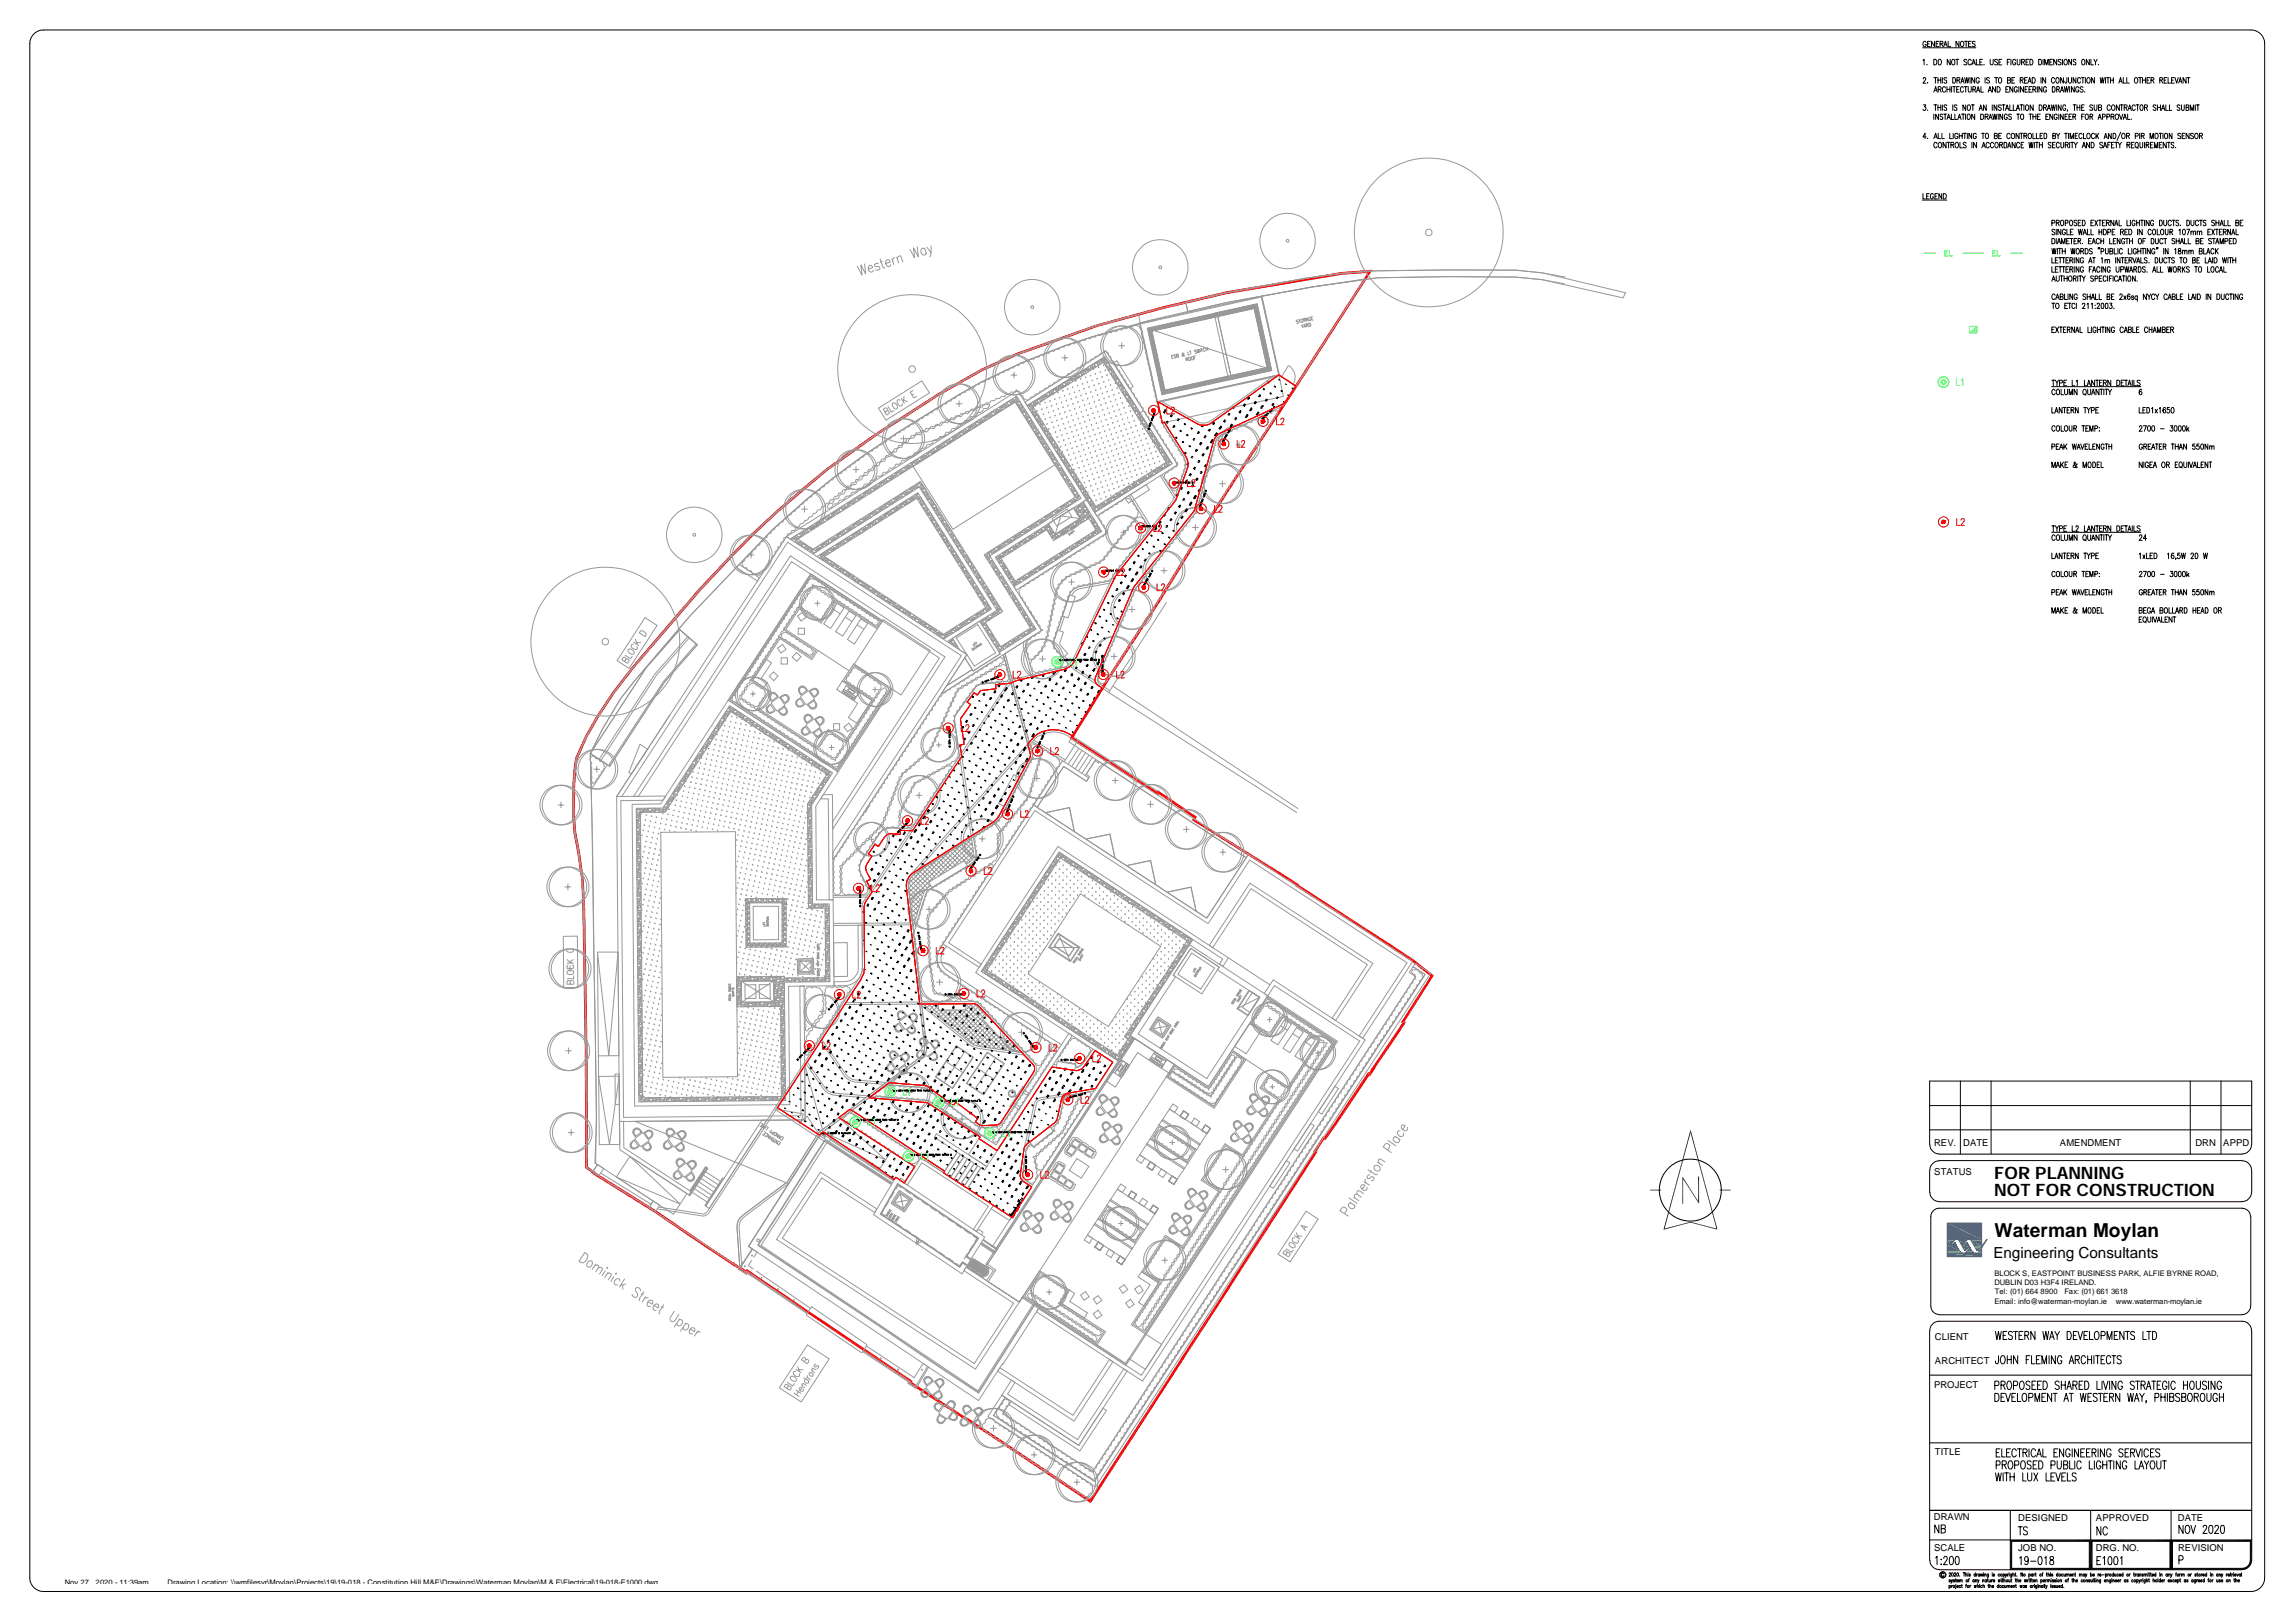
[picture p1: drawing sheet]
<svg xmlns="http://www.w3.org/2000/svg" width="841mm" height="594mm" viewBox="0 0 841 594" stroke-linecap="round" stroke-linejoin="round" font-family="sans-serif">
<defs><g id="words">
<text font-size="7" x="730.9" y="452.9">Waterman Moylan</text>
<g font-size="6.3">
<text x="730.8" y="431.9">FOR PLANNING</text>
<text x="730.8" y="437.9">NOT FOR CONSTRUCTION</text>
</g>
<text font-size="5.6" x="730.5" y="460.7">Engineering Consultants</text>
<g font-size="3.5">
<text x="708.7" y="419.6">REV.</text>
<text x="719.4" y="419.6">DATE</text>
<text x="754.9" y="419.6">AMENDMENT</text>
<text x="804.5" y="419.6">DRN</text>
<text x="814.7" y="419.6">APPD</text>
<text x="708.8" y="430.5">STATUS</text>
<text x="709.1" y="490.6">CLIENT</text>
<text x="709.1" y="499.5">ARCHITECT</text>
<text x="708.7" y="508.3">PROJECT</text>
<text x="709" y="532.9">TITLE</text>
<text x="708.7" y="556.8">DRAWN</text>
<text x="739.6" y="557.2">DESIGNED</text>
<text x="768.1" y="557.2">APPROVED</text>
<text x="798.1" y="557.1">DATE</text>
<text x="708.7" y="568">SCALE</text>
<text x="739.6" y="568">JOB NO.</text>
<text x="768.1" y="568.1">DRG. NO.</text>
<text x="798.2" y="568.2">REVISION</text>
</g>
<g font-size="2.8">
<text x="730.8" y="467.3">BLOCK S, EASTPOINT BUSINESS PARK, ALFIE BYRNE ROAD,</text>
<text x="730.8" y="470.7">DUBLIN D03 H3F4 IRELAND.</text>
<text x="730.8" y="477.5">Email: info@waterman-moylan.ie</text>
<text x="731" y="474.1">Tel: (01) 664 8900</text>
<text x="756.5" y="474.1">Fax: (01) 661 3618</text>
<text x="775.4" y="477.5">www.waterman-moylan.ie</text>
<text x="23.8" y="580.5">Nov 27, 2020 - 11:39am</text>
<text x="61.4" y="580.4">Drawing Location: \\wmfilesvr\Moylan\Projects\19\19-018 - Constitution Hill M&amp;E\Drawings\Waterman Moylan\M &amp; E\Electrical\19-018-E1000.dwg</text>
</g>
</g></defs>
<g fill="none" stroke="#989898" stroke-width=".37">
<path d="M419.1 150.3l-2.2 1.5M447.4 159.4l-1.4 1.1-.4 .8M470.1 148.8l-22.6 10.6M470.7 147.7l-23.3 10.9a5.4 5.4 0 0 0-2.7 3.2l-7 25M425.8 173.9l4.9 7.7M445.6 161.2l-7.2 25.9-.5 .7M413.8 181.5l7.7 12.3M437.4 187.4l-22.1 28-13.8 32.6a2.42 2.42 0 0 0 .9 3l3.9 2.6M437.7 186.7l-.4 .7M438 187.9l-21.4 27M416 215.7l-13.8 32.6M416.6 214.9l-.5 .9"/>
<path d="M367.6 239.6l10 36.6M308.7 249.4l10.8 7.1-5.5 8.4-3.1-2 3.4-5.3-7.6-5.1zM402.3 248.3l-.2 .8 .7 1.3 3.9 2.6M377.4 277.4l-11.2 21.3M377.5 276.2l-.1 1.1M380.5 269.6l-44 48.8M380.6 269.6a10.6 10.6 0 0 1 12.1 .8M392.8 270.3l31.4 20.3M393.2 269.8a11.5 11.5 0 0 0-14.2 0l-45.2 50.5M393.2 269.7l31.4 20.3M366.2 298.6l-.9 1.3-1.2 1.1M335.9 319.6l5 5"/>
<path d="M337 319l3.9 3.9M338 318.3l3.9 3.9M338.8 317.8l-5.9 5.9M339 317.6l3.9 4M340 317l4 3.9M341 316.4l4 4M342.1 315.7l4 4M343.2 315l3.9 4.1M343.4 314.8l-10.4 10.5M344.2 314.4l3.9 4M345.2 313.7l4 4.1M346.2 313.1l4.1 4"/>
<path d="M347.2 312.4l4.1 4.1M348 311.9l-14.8 14.9M348.2 311.8l4.2 4.1M349.2 311.1l5.3 5.2M350.4 310.4l5.1 5.3M351.4 309.8l5 5M352.4 309.2l4.5 4.5M352.6 309l-19.3 19.3M353.4 308.5l3.4 3.4M354.4 307.8l2 2.1M355.4 307.1l.8 .8M356.1 307.2l-22.6 22.6"/>
<path d="M356.3 308.7l-12.2 12.2M356.5 310.2l-8.1 8M356.7 311.6l-4 4M357 313.1l-3.1 3.1M364.1 301l-29.2 18.4a5.7 5.7 0 0 0-2.7 5.5M332.1 324.9l5 42.9M332.9 325.1l4.8 4.7M332.9 323.4l5.2 5.2M333.2 327l4.1 4.1-3.3 3.2M333.3 328.9l3.6 3.5M333.3 322.1l5.2 5.2M333.6 330.8l2.9 2.8"/>
<path d="M333.8 332.6l2.2 2.3M334 334.6l1.6 1.6M334 321.1l4.9 4.8M334.3 336.4l.9 1.1M334.4 338.4l.5 .3M334.9 320.3l5 5M334.9 338.5l-.4 .4M335.7 336l-1.4 1.4M336.5 333.6l-2.3 2.2M338.1 328.6l-4.3 4.3M338.8 326.1l-5.1 5.3M340.4 323.1l12.9-7.8 1.2 1.9-13 7.9z"/>
<path d="M341 324.1l-1.3 1.2M336.4 355.3h.1M336.5 356.1h.1M464.5 365.8l24.3 15.8-69.4 106.1-4.1-2.7 10-15.2-6.3-4.2 8.2-12.5 6.3 4.1 13.7-20.9-6.3-4.2 8.2-12.5 6.2 4 13.8-20.9-6.7-4.3 2.7-4.2 7.1 4.6 11.7-17.9-13.9-9.1-4.8 7.2-6.6-4.3zM325 397.2l13.8 1.1 .8 .4 9.3 6.8M311.6 407.2l34.2 22.4M381.2 466.1l10 6.6-3 4.8 16.3 10.4-2.7 4-26.2-17.2z"/>
</g>
<g fill="#f00">
<path d="M354.7 520.5l6.7 3.3-.6 .9z"/>
<path d="M354.3 519.1l7.1 4.7-6.7-3.3z"/>
<path d="M354.3 519.1l.3 1.5z"/>
<path d="M354.2 519.2l.4 1.4z"/>
<path d="M353.4 519.8l.8-.6 .4 1.4z"/>
<path d="M353.9 519.1l.3 .1-.8 .6z"/>
<path d="M335.1 508.1l18.8 11-.5 .7z"/>
<path d="M335.7 507.2l18.2 11.9-18.8-11z"/>
<path d="M332.7 506.5l3 .7-.6 .9z"/>
<path d="M332.7 506.5l1.4-.3 1.6 1z"/>
<path d="M333 506l1.1 .2-1.4 .3z"/>
<path d="M333 506l1.4-.2-.3 .4z"/>
<path d="M299.1 483.2l35.3 22.6-1.4 .2z"/>
<path d="M299.7 482.4l34.7 23.4-35.3-22.6z"/>
<path d="M273.9 466.1l25.8 16.3-.6 .8z"/>
<path d="M273.6 464.8l26.1 17.6-25.8-16.3z"/>
<path d="M273.6 464.8l.3 1.3-.3 .5z"/>
<path d="M273.6 464.8v1.8l-.3-1.4z"/>
<path d="M271.3 465.1l2 .1 .3 1.4z"/>
<path d="M271 463.8l2.3 1.4-2-.1z"/>
</g>
<path d="M270.9 463.8l.4 1.3" fill="none" stroke="#f00" stroke-width=".37"/>
<g fill="#f00">
<path d="M269.2 463.8h1.7l.4 1.4z"/>
<path d="M268.9 462.4l2 1.4h-1.7z"/>
</g>
<path d="M268.9 462.4l.3 1.5" fill="none" stroke="#f00" stroke-width=".37"/>
<g fill="#f00">
<path d="M259.5 457.5l9.4 5 .3 1.4z"/>
<path d="M260 456.7l8.9 5.8-9.4-5z"/>
<path d="M239.7 444l20.3 12.7-.5 .8z"/>
<path d="M240.3 443.2l19.7 13.5-20.3-12.7z"/>
<path d="M219.3 431.3l21 11.9-.6 .8z"/>
<path d="M219.9 430.5l20.4 12.7-21-11.9z"/>
<path d="M216.7 429.6l3.2 .9-.6 .8z"/>
<path d="M216.7 429.6l1.4-.3 1.8 1.2z"/>
</g>
<path d="M218.1 429.2l-1.4 .3" fill="none" stroke="#f00" stroke-width=".37"/>
<g fill="#f00">
<path d="M214.5 427.9l3.6 1.3-1.4 .2z"/>
<path d="M214.5 427.9l1-.5 2.6 1.8z"/>
<path d="M214.3 384.4l1.2 43-1 .5z"/>
<path d="M214.3 384.4h1l.2 43z"/>
<path d="M213.6 344.7l1.7 39.7h-1z"/>
<path d="M213.6 344.7h1l.7 39.7z"/>
<path d="M213.4 333.6l1.2 11.1h-1z"/>
<path d="M213.4 333.6h1.1l.1 11.1z"/>
<path d="M213 322.4l1.5 11.2h-1.1z"/>
<path d="M213 322.4l1-.1 .5 11.3z"/>
<path d="M211.5 312.1l2.5 10.2-1 .1z"/>
<path d="M211.5 312.1l1-.2 1.5 10.4z"/>
<path d="M210.1 304.9l2.4 7-1 .2z"/>
<path d="M210.1 304.9h1.1l1.3 7z"/>
<path d="M209.7 299.5l1.5 5.4h-1.1z"/>
<path d="M209.7 299.5h1l.5 5.4z"/>
<path d="M209.7 288.4l1 11.1h-1z"/>
<path d="M209.7 288.4l1 .1v11z"/>
<path d="M210.1 282.8l.6 5.7-1-.1z"/>
<path d="M210.1 282.8h1l-.4 5.7z"/>
<path d="M210.7 277.7l.4 5.1h-1z"/>
<path d="M210.7 277.7l1.1 .2-.7 4.9z"/>
<path d="M214.4 269.6l-2.6 8.3-1.1-.2z"/>
<path d="M214.4 269.6l.8 .5-3.4 7.8z"/>
<path d="M218.4 262.4l-3.2 7.7-.8-.5z"/>
<path d="M218.4 262.4l.9 .5-4.1 7.2z"/>
<path d="M224.2 253.7l-4.9 9.2-.9-.5z"/>
<path d="M224.2 253.7l.8 .6-5.7 8.6z"/>
<path d="M231.4 244.4l-6.4 9.9-.8-.6z"/>
<path d="M231.4 244.4l.8 .6-7.2 9.3z"/>
<path d="M255.5 216.2l-23.3 28.8-.8-.6z"/>
<path d="M255.5 216.2l.8 .7-24.1 28.1z"/>
<path d="M267 204l-10.7 12.9-.8-.7z"/>
<path d="M267 204l.7 .7-11.4 12.2z"/>
<path d="M275.1 195.7l-7.4 9-.7-.7z"/>
<path d="M275.1 195.7l.7 .7-8.1 8.3z"/>
<path d="M275.1 195.7l8.7-8.1-8 8.8z"/>
<path d="M283.8 187.6l.7 .7-8.7 8.1z"/>
<path d="M283.8 187.6l9.2-8-8.5 8.7z"/>
<path d="M293 179.6l.7 .8-9.2 7.9z"/>
<path d="M293 179.6l9.5-7.8-8.8 8.6z"/>
<path d="M293.7 180.4l8.8-8.6 .6 .7z"/>
<path d="M302.5 171.8l13-9.4-12.4 10.1z"/>
<path d="M303.1 172.5l12.4-10.1 .6 .9z"/>
<path d="M315.5 162.4l6.1-4.2-5.5 5.1z"/>
<path d="M316.1 163.3l5.5-5.1 .6 .8z"/>
<path d="M321.6 158.2l7.8-4.9-7.2 5.7z"/>
<path d="M322.2 159l7.2-5.7 .5 .8z"/>
<path d="M329.4 153.3l14.1-9.1-13.6 9.9z"/>
<path d="M329.9 154.1l13.6-9.9 .5 .8z"/>
<path d="M343.5 144.2l8.1-4.6-7.6 5.4z"/>
<path d="M344 145l7.6-5.4 .4 .8z"/>
<path d="M351.6 139.6l8.1-4.6-7.7 5.4z"/>
<path d="M352 140.4l7.7-5.4 .5 .9z"/>
<path d="M359.7 135l12.6-5.7-12.1 6.6z"/>
<path d="M360.2 135.9l12.1-6.6 .3 1z"/>
<path d="M372.3 129.3l14.7-5.2-14.4 6.2z"/>
<path d="M372.6 130.3l14.4-6.2 .3 .9z"/>
<path d="M387 124.1l14.7-5.3-14.4 6.2z"/>
<path d="M387.3 125l14.4-6.2 .3 1z"/>
<path d="M401.7 118.8l24-6.5-23.7 7.5z"/>
<path d="M402 119.8l23.7-7.5 .3 1z"/>
<path d="M425.7 112.3l23.5-5.6-23.2 6.6z"/>
<path d="M426 113.3l23.2-6.6 .2 1.1z"/>
<path d="M449.2 106.7l42.5-7.1-42.3 8.2z"/>
<path d="M449.4 107.8l42.3-8.2v1z"/>
<path d="M491.7 99.6l11.3-.8-11.3 1.8z"/>
<path d="M491.7 100.6l11.3-1.8-1.9 1.2z"/>
<path d="M501.1 100l1.9-1.2-29.4 45.6z"/>
<path d="M501.1 100l-27.5 44.4-.8-.5z"/>
<path d="M472.8 143.9l.8 .5-20.8 31.6z"/>
<path d="M472.8 143.9l-20 32.1-.8-.5z"/>
<path d="M452 175.5l.8 .5-11.4 17.9z"/>
<path d="M452 175.5l-10.6 18.4-.9-.6z"/>
<path d="M440.5 193.3l.9 .6-15.9 25.9z"/>
<path d="M440.5 193.3l-15 26.5-.8-.6z"/>
<path d="M424.7 219.2l.8 .6-19.4 29.7z"/>
<path d="M424.7 219.2l-18.6 30.3-.8-.5z"/>
<path d="M405.3 249l.8 .5-12.7 20.6z"/>
<path d="M405.3 249l-11.9 21.1-1.4 .4z"/>
<path d="M392 270.5l1.4-.4 30.6 19.9z"/>
<path d="M392 270.5l32 19.5 .4 1.4z"/>
<path d="M424.3 289.4l.1 2-.4-1.4z"/>
<path d="M424.3 289.4l.4 1.5-.3 .5z"/>
<path d="M424.3 289.4l14.3 9.7-13.9-8.2z"/>
<path d="M424.7 290.9l13.9 8.2-1.3 .3z"/>
<path d="M437.3 299.4l1.3-.3-.5 1z"/>
<path d="M437.3 299.4l.8 .7-1.3 .4z"/>
<path d="M436.8 300.5l1.3-.4 31.7 19.8z"/>
<path d="M436.8 300.5l33 19.4-.5 .9z"/>
<path d="M469.8 319.9l6.4 4.1-6.9-3.2z"/>
<path d="M469.3 320.8l6.9 3.2-1.4 .2z"/>
<path d="M474.8 324.2l1.4-.2z"/>
<path d="M474.8 324.2h1.2l-1.4 .3z"/>
<path d="M474.6 324.5l1.4-.3 28.6 18.4z"/>
<path d="M474.6 324.5l30 18.1-.5 .9z"/>
<path d="M504.6 342.6l4.5 2.9-5-2z"/>
<path d="M504.1 343.5l5 2-.6 .8z"/>
<path d="M509.1 345.5l3.6 2.4-4.2-1.6z"/>
<path d="M508.5 346.3l4.2 1.6-.6 .8z"/>
<path d="M512.7 347.9l3.2 2.1-3.8-1.3z"/>
<path d="M512.1 348.7l3.8 1.3-.6 .8z"/>
<path d="M515.9 350l1.9 1.3-2.5-.5z"/>
<path d="M515.3 350.8l2.5 .5-.6 .8z"/>
<path d="M517.8 351.3l7.6 6-8.2-5.2z"/>
<path d="M517.2 352.1l8.2 5.2-1.2 .2z"/>
<path d="M524.2 357.5l1.2-.2-10.6 16.8z"/>
<path d="M524.2 357.5l-9.4 16.6-1.4 .4z"/>
<path d="M513.4 374.5l1.4-.4 .4 .3z"/>
<path d="M513.4 374.5l1.8-.1-1.4 .3z"/>
<path d="M513.8 374.7l1.4-.3-1.6 2.6z"/>
<path d="M513.8 374.7l-.2 2.3-.9-.6z"/>
<path d="M512.7 376.4l.9 .6-9.7 14.3z"/>
<path d="M512.7 376.4l-8.8 14.9-1.4 .3z"/>
</g>
<path d="M503.9 391.3l-1.4 .3" fill="none" stroke="#f00" stroke-width=".37"/>
<g fill="#f00">
<path d="M502.5 391.6l1.4-.3-1.8 2.9z"/>
<path d="M502.5 391.6l-.4 2.6-.4-1.4z"/>
<path d="M501.7 392.8l.4 1.4-.4-.2z"/>
<path d="M501.4 392.6l.3 .2v1.2z"/>
<path d="M501.4 392.6l.3 1.4-12.6 18.9z"/>
<path d="M501.4 392.6l-12.3 20.3-.3-1.3z"/>
<path d="M488.8 411.6l.3 1.3z"/>
<path d="M488.7 411.6l.3 1.3z"/>
<path d="M488.7 411.6l.3 1.3-3.3 4.7z"/>
<path d="M488.7 411.6l-3 6-.3-1.2z"/>
<path d="M485.4 416.4l.3 1.2-.5-.2z"/>
<path d="M484.9 416.1l.5 .3-.2 1z"/>
<path d="M484.9 416.1l.3 1.3-2.7 4.2z"/>
<path d="M484.9 416.1l-2.4 5.5-1.4 .4z"/>
<path d="M481.1 422l1.4-.4 .4 .2z"/>
<path d="M481.1 422l1.8-.2-1.5 .4z"/>
<path d="M481.4 422.2l1.5-.4-32.7 50.7z"/>
<path d="M481.4 422.2l-31.2 50.3-.9-.5z"/>
<path d="M449.3 472l.9 .5-16.9 26z"/>
<path d="M449.3 472l-16 26.5-.8-.5z"/>
<path d="M432.5 498l.8 .5-33.6 52.1z"/>
<path d="M432.5 498l-32.8 52.6-.2-1.5z"/>
<path d="M360.8 524.7l38.7 24.4 .2 1.5z"/>
<path d="M361.4 523.8l38.1 25.3-38.7-24.4z"/>
</g>
<g fill="none" stroke="#989898" stroke-width=".37">
<path d="M316.8 96.6l.4 3.8-1.7-3.4 .4 3.8-1.8-3.4M318.2 98.6l1.6-.6-.1-.3a.75 .75 0 0 0-.6-.5 .75 .75 0 0 0-.8 .4 1.17 1.17 0 0 0 .1 1.6 1.17 1.17 0 0 0 1.6 .1l.1-.4M322 96.7l-.3-.2a.94 .94 0 0 0-1.2 .8l.2 .3 1.4 .1 .3 .8a.96 .96 0 0 1-1.5 .1M322.5 94.7l.9 2.9 .4 .5h.6M323.4 95.7l-.9 .4M324.6 96.5l1.6-.5-.3-.7-.9-.1a1.34 1.34 0 0 0-.3 1.6 1.34 1.34 0 0 0 1.4 .7l.4-.7M326.8 94.6l.8 2.4M327.9 94.3a1.12 1.12 0 0 0-.7 1.3M328.6 94l.8 2.4M328.8 94.7l.5-.8 .7-.1 .9 2.2M336.1 90.3l.4 3.8-1.7-3.4 .4 3.8-1.8-3.3M338.8 90.7l.8 2.4"/>
<path d="M338.9 91.2l-.3-.2a1.23 1.23 0 0 0-1.2 1.2 1.23 1.23 0 0 0 1.2 1.2l.8-.8M341.2 90v2.6l-1.6-2.1M341.2 92.6l-.1 .8-.5 .7M414.9 119.9a1.14 1.14 0 0 0-1.9 .5M415 119.9a1.5 1.5 0 0 1 1.5-.8 1.5 1.5 0 0 1 1.2 1.3M417.6 118.3l44.8-9.9 6.5 29.2-44.9 9.9zM417.9 118.6l44.4-9.8 6.3 28.5-44.4 9.8zM422.6 119.9l.1 .2M422.7 119.9l.2 .2M422.7 119.9l-.4 .1M422.9 119.8v.1M422.9 119.9l-.2 .1"/>
<path d="M422.9 119.9l-.1 .1M423 119.9h-.1M423.2 119.8v.3M423.3 119.7v.1M423.4 117.3a243.2 243.2 0 0 0-84.5 34.9 331.4 331.4 0 0 0-55.6 41.6l-30.3 31.6-20.4 23.9-5.2 6.6-6.8 11.4-4.3 8.7 1.9 104.3 .3 30.5-.5 15.2 .9 .6-1.6 2.5-2.3-1.5a2620.9 2620.9 0 0 0-1.6-105.2l-1.4-10.4a91.3 91.3 0 0 1-.8-34.2 126.4 126.4 0 0 1 20.6-33.1l24.1-28.2a333.3 333.3 0 0 1 66.4-58.2l21.4-13.7 16.2-9.2 12.5-5.5 29.4-10.6 15.4-4.2 .7 3.5M423.4 119.8l-.6 .2M423.5 119.9l-.3 .2M423.5 119.9h.3M423.7 119.7l-.2 .2M423.7 119.9l-.2 .2h.3M423.8 119.9l.1 .3zM423.8 119.7h-.4l.1 .2"/>
<path d="M423.8 119.6v.3M424.1 119.6v.4h.6M424.1 119.7l-.6 .7M424.1 119.5h.2M424.1 119.9h.2M424.3 119.9l-.1 .1M424.3 119.6l.1 .1M424.3 119.5h.1M424.3 119.5v.4M424.3 119.9h.1M424.4 119.9l-.1 .4M424.4 119.7l-.3 .2"/>
<path d="M424.4 119.9l-.1 .2M424.5 119.7l.1 .2M424.6 119.7l.4 .2h.7M424.6 119.6l-.2 .1M424.7 119.4v.2M424.7 119.9l-.1 .2M424.7 119.4h.1M424.7 119.4l-.1 .2M424.9 119.4l.1 .8 .4-.1v-.6M424.9 119.6l.1 .1M424.9 119.9h.3M424.9 119.4l-.3 .3"/>
<path d="M425 119.4h.5M425.1 119.4l-.1 1M425.3 119.4v.1M425.3 119.3v.1M425.3 119.4l-.4 .1M425.3 119.8l-.9 .1M425.3 119.4l.2-.1v.6h.2M425.4 119.4v.1M425.7 119.4l-.2 .2h.3M425.7 119.2h.2M425.7 119.9v.1M425.7 119.4l-.3 .1"/>
<path d="M425.7 119.5h.1M425.7 119.4l.1 .2M425.8 119.3l-.7 .4h-1M425.8 119.3l-.1 .1M425.8 119.3l.2 .1M425.8 119.6v.9M425.8 119.6l.1 .1M425.8 119.7l-.1 .2M426 119.7l-.2 .1M426 119.7h.3M426 119.1v1.2l-.2 .1M426 119.6h.6"/>
<path d="M426 119.6l-.1 .1M426.1 119.6l-.1 .1M426.1 119.1h.2M426.1 119.2l-.1 .1M426.2 119.2l.2 .2M426.3 119.2l-.3 .4M426.3 119.6v.3M426.3 119.2l-.5 .1M426.3 119.9h-.5M426.3 119.8h.3M426.3 119.2l.1 .2M426.3 119.9l.1 .1"/>
<path d="M426.4 119.4l.2 .5M426.4 119.4l.3 .1M426.4 119.8l-.1 .1M426.4 119.1l-.1 .1M426.6 119.8v.1M426.6 119.4l-.3 .2M426.6 119h.1M426.6 119.9h.1M426.6 119.6v.2M426.6 119.9v.4M426.6 119.9l.1 .1M426.6 119.9l-.2 .1"/>
<path d="M426.6 119.4h.4M426.8 119.5l.2 .2M426.9 118.9v.1M426.9 119.3l-.2 .7M426.9 119.3l-.3 .3M426.9 119l-.3 .2M426.9 119h.1M426.9 119.4l-.3 .2M426.9 119.5h.3M426.9 119.4h.1M426.9 118.9l.1 .2M426.9 118.9h.1"/>
<path d="M427 119.7v.2M427 119.9l.1 .3M427 119.5l-.1 .1M427 119.1v.1M427 119.2h.3M427 119.1l-.5 .3M427 119.4h.1M427 119.2l-.1 .1M427.1 119.2v.2M427.1 119.5l-.1 .2M427.1 119.5l.2 .2M427.2 118.9l-.1 .3"/>
<path d="M427.2 119.7l-.2 .2M427.3 119.1l.3 .3M427.3 119.1h.3M427.4 119.3h.4M427.4 119.3l-.3 .2M427.5 119.9l-.1 .2M427.5 119.1l-.2 .2M427.5 119.9h.2M427.5 119.1l-.1 .2M427.5 119.8l.3 .1M427.5 119.9l-.3 .1M427.5 119l-.2 .1"/>
<path d="M427.5 118.8l.1 .1M427.5 119v.1M427.5 119.8v.1M427.6 119.4h.6M427.6 119.8l-.6 .1M427.6 119.7l-.1 .1M427.6 118.9l-.1 .1M427.6 119.4v.3M427.6 118.9l.1 .2-.2 .1M427.6 119.3l-.2 .4h-.4M427.7 118.8h-.5l.1 .3M427.7 119.6v.4"/>
<path d="M427.7 119.6l-.1 .1M427.8 119.5h.3M427.8 118.9l.5 .1M427.8 118.9h.1M427.8 119.4v.1M427.8 119.5l-.1 .1M427.9 118.8h.2M428 119.5l-.4 .2M428 119.9h-.3M428 119h.1M428 119.9h.1M428 119.9l-.2 .1"/>
<path d="M428.1 118.8l-.5 .6M428.1 118.8l.5 .5-.3 .4M428.1 118.8l-.3 .1M428.1 119.6l.6 .3M428.1 119.4h.1M428.1 119.5l.2 .2M428.1 119.6v.3h-.4M428.1 118.9h.1M428.1 119.3l-.1 .1M428.1 119v.5M428.2 119.4h.1M428.2 118.7l.7 .1"/>
<path d="M428.2 118.9l-.1 .1M428.2 119.1l-.1 .1M428.3 119.4l-.1 .2M428.3 119h.1M428.3 119.7v.2M428.3 119.4h.2M428.4 118.6l-.3 .4M428.5 119.7l-.2 .2M428.5 119.2l-.2 .2M428.6 118.7l-.3 .3M428.6 118.7l.1 .6h.5M428.6 119.5l-.3 .1"/>
<path d="M428.6 118.7h.2M428.7 119l-.5 .4M428.7 119.1h.1M428.8 119.8l-.2 .1M428.8 118.6v.1M428.8 119.1v.2M428.8 118.7h.1M428.8 118.7l.1 .4M428.8 118.7l.1 .1M428.8 119.1l.2 .1M428.8 118.8l-.1 .1M428.8 119.3l.4 .1"/>
<path d="M428.9 119.3v.4h.4M428.9 118.8l.1 .1M428.9 119.4l-.3 .1M428.9 118.9l-.1 .2M429 118.9l-.1 .1M429 118.9l.8 .1-.2 .6M429.2 119.1l-.5 .1M429.2 118.5l-.6 .2M429.2 119.4l-.4 .4-.2-.3M429.2 118.8h.3M429.2 119.3v.1M429.2 119.6v.1"/>
<path d="M429.2 119.4l.2 .2M429.2 119.4h.1M429.2 118.8l-.2 .1M429.2 118.5l.1 .2M429.3 119.5l-.1 .1M429.3 118.7l-.1 .1M429.3 118.5h.1M429.3 119.5l-.4 .3M429.3 119.5h.1M429.3 119.1l-.1 .2M429.3 118.8l-.1 .3M429.3 119l.2 .1"/>
<path d="M429.4 118.4v.1M429.4 119.6v.1M429.4 118.4l-.2 .1M429.4 118.5h.1M429.4 118.4l.1 .2M429.4 118.6l-.1 .1M429.4 119l.4 .1M429.5 118.7l-.2 .4M429.5 118.6l.4 .1M429.5 119.5h.1M429.5 119.5l.1 .1M429.5 118.6v.8l.4 .1"/>
<path d="M429.5 119.3l-.2 .2M429.5 118.3l-.1 .1M429.7 119.4l-.1 .2M429.7 118.7l.2 .1M429.8 118.3l-.3 .5M429.8 119.3l-.3 .2M429.8 118.8l-.3 .1M429.8 118.8l.1 .4M429.8 118.8h.1M429.9 118.6l-.1 .1M429.9 118.3h.5M429.9 119.5l-.2 .1"/>
<path d="M429.9 118.3h.3M429.9 118.6h.2M429.9 118.3v.3M429.9 118.3h.1M429.9 119.3v.2M429.9 118.8h.4M430 118.6v.2M430 118.5v.3M430 118.8v.4h-.5M430 118.5l-.1 .1M430 118.8h.4M430.1 118.4h.3"/>
<path d="M430.1 119.3l-.3 .1M430.1 118.4l-.1 .1M430.1 118.3v.1M430.1 118.8h.1M430.3 118.4l.1 .2M430.3 118.8h.1M430.3 119.2l.2 .1M430.3 118.8l-.2 .4 1-.2M430.3 118.8l.1 .1M430.4 118.6l-.6 .2M430.4 118.4l.2 .2M430.4 119.4h.1"/>
<path d="M430.4 118.6l-.1 .2M430.4 118.9v.5M430.4 119.4l-.4 .1M430.4 118.3v.1M430.4 118.3h.3M430.4 118.9h.3M430.5 119.3l.1 .1zM430.5 118.5l-.1 .1M430.6 118.3l-.2 .2M430.6 118.3l-.1 .6M430.6 118.9v.2M430.6 119.1l-.6 .2 .4-.1"/>
<path d="M430.6 118.3h-.2M430.6 118.5h.4l-.3 .4M430.6 119.1l.4 .3M430.6 119.1l-.1 .2M430.7 118.2l-.1 .4M430.7 118.2l-.1 .1M430.8 118.4l.2 .3 .2-.2M430.9 118.5v.1M430.9 118.6l-.2 .3M430.9 119.4h.1M431 118.1h.2M431 119.2h.2"/>
<path d="M431 118v.1M431 119v.4M431 118.1l-.3 .1M431.1 119l.1 .2M431.1 119l-.1 .3M431.2 118.8h-.3l.1 .2M431.2 118.8l-.3 .1M431.2 118.6h.3M431.2 118.3h-.2l-.1 .2M431.2 118.8h.3M431.2 118.3l.4 .1M431.2 118.8l-.1 .2"/>
<path d="M431.2 118v.1M431.2 118.3v.2M431.2 119.2v.1M431.3 118.2h.2M431.4 118.3l-.2 .3M431.4 118.2l-.2 .1M431.5 118.2v.8M431.5 118.6l-.3 .2 .3-.1M431.5 119.2h.1M431.5 118.8h.2M431.5 119l-.3 .2M431.5 118.6v.1"/>
<path d="M431.5 118l-.3 .1M431.5 118v.2M431.5 119v.2M431.5 118h.3M431.6 118.4l-.1 .2M431.6 118.4l.1 .1M431.7 118.6l-.2 .1M431.7 118.8h-.2M431.7 118.5v.1M431.7 118.8h.1M431.7 119.1v.1M431.7 117.9l.4 .1"/>
<path d="M431.7 118.8l.1 .1M431.7 119.1l-.2 .1M431.8 118.9h.8M431.8 118.9l-.3 .1M431.8 118.6l-.1 .2M431.8 118.6l.3 .1M431.8 118.5h.6M431.8 118.9l.1 .1M431.8 118.3h.3M431.8 117.9v.6M431.9 117.8l.2 .5M431.9 118.3l-.1 .1"/>
<path d="M432.1 118.3l-.2 .2M432.1 118.2l-.1 .1M432.1 117.9l-.6 .1M432.1 118.5l-.4 .6M432.1 118.2v.1M432.1 118.9l-.1 .1M432.1 118.2l.2 .1h-.2M432.1 118.2l-.5 .2M432.1 118.9h.3M432.1 118.7v.2M432.3 118.5v.1M432.3 118.8v.2"/>
<path d="M432.3 118.6l.2 .1M432.3 118.9l.1 .1M432.3 118.8l-.2 .1M432.3 118.6l-.2 .1M432.4 118.8h-.1M432.4 118.8l.2 .1M432.4 118.7v.1M432.5 118.3h.9M432.5 117.7l-.4 .5M432.6 117.7h.1M432.6 117.7h-.2M432.6 118.5l-.5 .2"/>
<path d="M432.6 117.7v.9M432.6 118.6l.3 .1M432.6 118.8h.6M432.6 118.8h.1M432.6 117.7l.1 .1M432.6 118.9h.1M432.6 118.4h.3M432.7 118.2h-.4l.7 .1M432.8 117.9l.2 .1M432.9 118.7l-.2 .1M432.9 118.7v.1M432.9 117.7l.1 .1"/>
<path d="M432.9 117.6l.1 .1M432.9 118v.7M433 117.8l-.1 .1M433.1 118l.1 .6M433.1 117.6l-.2 .2M433.2 118.6l-.6 .3M433.2 118h.2M433.2 117.8v.2M433.2 118.5l.6 .2M433.2 118.8h.1M433.2 117.7l-.2 .1M433.2 117.9l-.9 .6"/>
<path d="M433.2 117.9v.1M433.2 117.7h.3l.2 .4M433.2 117.8h-.8v.3l.6-.2M433.2 118.1h.3v.7M433.2 118.6v.2M433.4 118l-.2 .2M433.4 118.3v.2M433.4 118.5l-.1 .1M433.4 118.5l.1 .1M433.4 118l.3 .1M433.5 118.5l-.9 .3M433.5 117.7h.2"/>
<path d="M433.5 117.5h.1M433.5 117.5l.1 .1M433.5 118.8h.1M433.5 117.5l-.1 .1M433.5 117.6v.1M433.5 117.7l-.1 .3M433.5 118.2l-.1 .1M433.5 117.7l-.3 .2M433.6 117.6h-.4v.8l.2-.1M433.7 118.2l-.2 .1M433.7 118.5h.1M433.7 118.5l-.2 .1"/>
<path d="M433.7 118.2l-.2 .6M433.7 117.4v.3M433.7 117.4h.1M433.7 118.1h.3M433.7 117.5l-.1 .1M433.8 117.7h-.1M433.9 117.7l.2 .1M434 117.7l-.3 .4M434 118.1v.2M434 118.3l-.5 .1M434 118.1l-.3 .1M434 117.7h-.4"/>
<path d="M434 118.3h.3M434 117.7l.1 .1M434 118.3l.1 .2M434.1 118.3h-.1M434.1 117.5l-.4 .1M434.1 117.5h.6M434.1 117.8l.1 .6 .1-.1M434.1 117.5l-.1 .2M434.1 118.5l-.1 .2M434.1 117.3v.1M434.1 118.5v.2M434.3 118.3v.1"/>
<path d="M434.3 118.1l-.6 .1M434.3 118.4l-.2 .1M434.3 118.4l.1 .1M434.3 118.1h.3M434.3 118.1v.2M434.4 117.4l-.3 .4M434.4 117.8l-.1 .3M434.4 118.5h.3M434.5 110.7l14.8-3.5 29.1-5.3 13.3-1.8 12.4-.9 26.7-.3h24.7l9.8 1.1 30.4 7.2-.9 1.9-29.8-6.7-9.7-.9-24.4-.2-26.1 .4-24.1 3.4-31.1 5.7-14.3 3.3zM434.6 117.4v.1M434.6 117.9l-.6 .2M434.6 118h.3"/>
<path d="M434.6 117.4l.1 .2M434.6 118.3l.1 .1M434.6 118.1l.1 .2M434.6 118.1l.1 .1M434.7 117.7v.2l.1-.2M434.7 118.2l-.3 .3M434.7 118.4l-.1 .1M434.7 118.4h.3M434.7 117.6l.1 .1M434.7 117.6l-.4 .2h.4M434.7 117.7h.1M434.7 117.2l-.1 .2"/>
<path d="M434.7 117.6v.1M434.8 117.2l-.5 .2 .3 .1M434.8 118l-.1 .2M434.8 118l.2 .2M434.8 117.2l.2 .1M434.9 118.2v.2M435 117.3l-.4 .8M435 117.6l-.1 .1h.6M435 117.6h.3M435.2 117.2l-.2 .1M435.2 117.1v.1M435.2 117.5v.1"/>
<path d="M435.2 118.3v.1M435.2 117.6l-.2 .1M435.2 118.4h.1M435.2 117.5l-.2 .1M435.2 117.2l.1 .1M435.2 117.3l.1 .1M435.2 117.6v.1M435.3 118.3l-.6 .1M435.3 117.4l.1 .2-.2 .1M435.3 117.7l-.2 .5h-.4M435.3 118.2h.2M435.3 118.2l-.1 .1"/>
<path d="M435.3 117.9v.3M435.3 117.2h-.4l.1 .4M435.3 117.9l.2 .1M435.3 117.9l-.2-.2-.3 .3M435.3 117.4l-.1 .1M435.4 117.7l-.1 .2M435.4 118.1l-.1 .1M435.4 117.7l.5 .2M435.4 118.2l.1 .1M435.5 118l-.1 .1M435.5 118.3l-.3 .1M435.5 118h.3"/>
<path d="M435.5 117.2l-.5 .1M435.6 117v.1M435.6 118.3h.1M435.7 118l-.3 .3v-.2M435.7 117l.1 .3M435.8 117l-.3 .1 .3 .2M435.8 117.3l-.3 .1M435.8 117.8l.1 .1M435.8 118l.2 .2M435.8 117h.1M435.8 117.4l.2 .2M435.8 117.7l-.1 .2"/>
<path d="M435.8 117.5v.5M435.8 117.2l-.3 .2M435.9 117.9l.3-.2-.2 .2M435.9 117.6l-.1 .1M435.9 118.1l-.8 .2M435.9 117.4l-.5 .3M435.9 117.4l.1 .1M436 116.9l-.2 .6M436 117.5v.1M436 117.6v.3M436 117.9l-.1 .2M436 117.5h.1"/>
<path d="M436.1 116.9l.2 .3M436.1 118l-.1 .1M436.2 118l-.2 .2M436.3 117.2h.2M436.3 118l-.3 .2M436.3 117.2l-.3 .3M436.3 118l-.3 .1M436.3 117.2h.1M436.4 116.8v.9h.5M436.4 116.9h.1M436.4 117.6h.1M436.5 117.3l-.5 .3"/>
<path d="M436.5 117.6l.2 .3 .3-.1M436.5 117.2l.1 .1-.7-.1-.4 .2M436.5 117.2l.4 .3M436.5 117.6l-.1 .1M436.5 117.2h.1M436.6 117l-.2 .1M436.6 117l-.1 .2M436.6 117.2l.1 .5 .2-.3M436.6 117h.3M436.6 117.7v.4M436.7 117.4l.8 .1v.4M436.7 117.7l-.4 .3"/>
<path d="M436.7 117.4l-.2 .2M436.9 117.9l-.3 .1M436.9 117.3l-.2 .1M436.9 117l.1 .1M436.9 116.7l-.3 .3M436.9 116.7h.3M436.9 116.7v.3M436.9 117.7v.2M436.9 117.3h.3M436.9 117l.1 .2M437 116.7h.1M437 117.2l-.1 .1"/>
<path d="M437 117.3l-.1 .1M437 117.5l.2 .1M437.1 117.4l-.2 .3M437.1 117.5l.4 .1M437.1 117.1l-.1 .1M437.1 116.9v.1M437.1 117.3v.1M437.1 116.9l-1.3 .1M437.1 117h.1M437.1 116.9l.1 .2M437.1 117.1h.1M437.1 117l-.1 .1"/>
<path d="M437.2 117.1h.9M437.2 117.2l-.1 .1M437.2 117.7l-.3 .2M437.2 117.5l.1 .4 .5-.2M437.2 117.3l.1 .1M437.2 116.7l.4 .1M437.2 116.6v.1M437.2 117.1v.2M437.2 116.7l-.1 .2M437.3 116.6h.5M437.5 116.6l-.3 .6M437.5 117.3l.1 .4"/>
<path d="M437.5 117.3l.3 .2M437.6 117.1l-.1 .2M437.6 116.6l-.1 .1M437.6 116.8v.3M437.7 116.6l-.1 .2M437.7 117.2h.1M437.7 117.2h.4M437.7 116.6l.2 .2M437.7 117l-.1 .1M437.7 117.6l.1 .1M437.8 116.6h-.1M437.8 117.2l.2 .1"/>
<path d="M437.8 116.9h.3M437.8 117.4l-.1 .3h-.5M437.8 116.8v.1M437.8 116.9l-.1 .1M437.9 117.7h.2M438 116.9l.1 .2M438 117.3l-.2 .1M438 117.2v.1M438 117.7l-.1 .1M438 117.2l.1 .2M438 117.3l.1 .1M438.1 116.5v.1"/>
<path d="M438.1 117.4v.3M438.1 117.5l-.5 .2M438.1 116.5h.1M438.1 116.7v.1M438.1 117.1l-.1 .1M438.1 116.6l-.5 .2M438.1 116.8h.3M438.1 116.8v.2M438.1 117.4h.3M438.1 117.5v.1M438.2 117l-.1 .1M438.2 117l.1 .1"/>
<path d="M438.2 116.5l.5 .1M438.2 116.5l-.1 .1M438.3 116.4l-.2 .2M438.3 116.7l-.2 .1M438.3 116.7v.5M438.3 116.8l-.2 .2M438.3 117.3l.1 .1M438.3 117.1l.4 .1M438.4 116.6v.4M438.4 116.6l-.1 .1M438.4 116.6h.1M438.6 117l-.4 .4"/>
<path d="M438.6 117.3l-.2 .1M438.6 117h.1M438.7 117.2l-.1 .4v-.3M438.7 117.2l-.1 .1M438.7 116.3v.3h.2M438.7 116.5v.1M438.7 117.2l.2 .1M438.7 116.4l-.1 .2M438.7 117.5l-.6 .2M438.8 117.4l-.5 .3M438.8 116.5l-.1 .1M438.8 117.5h.1"/>
<path d="M438.8 116.5l.1 .1M438.9 116.8l-.2-.1-.1 .3M438.9 116.8l-.2 .4-.2-.3-.2 .2M438.9 117.3l-.1 .2M438.9 116.8l.4 .1M438.9 116.3l.1 .1M438.9 117.3h.3M439 116.4l.2 .1-.3 .1M439 116.3l.8 .2M439 116.4l-.1 .2M439 116.6h.2M439.1 116.8l-.2 .3h.3"/>
<path d="M439.1 116.6l-.2 .2M439.2 117.1l-.3 .1h.5M439.2 116.2l-.4 .3M439.2 116.6l.1 .3M439.2 117.3l.1 .1M439.2 117.1l.1 .1M439.3 116.9l-.1 .6M439.3 117.2l-.1 .1M439.3 116.9h.1M439.3 117.2h.1M439.3 116.9l-.1 .2M439.3 116.9v.3"/>
<path d="M439.4 117.3l-.1 .2M439.4 117.2v.1M439.4 117.2l.1 .2M439.4 117.3h.1M439.5 116.8h.3M439.5 116.4v.6h.6M439.5 116.5l-.3 .1M439.6 116.8l-.1 .1M439.6 117.4l-.3 .1M439.7 116.1l.7-.1-.2 .3-.2-.2h.4v1l.3 .1M439.8 116.6l.2 .1-.2 .1M439.8 116.6l-.5 .3"/>
<path d="M439.8 116v.2M439.8 116.4v.2M439.8 116.7v.1M439.8 117v.4M439.8 116.2v.2M439.8 117.2l-.1 .2M439.8 116.6l-.2 .4M439.8 117.2l-.1-.2-.3 .2M439.8 116.6h.1M440 117.1l.8-.6 .4 .1v.5M440 117.1l-.2 .1M440 117.1l.2 .1"/>
<path d="M440.1 117.2v.1M440.1 116.4l-.3 .2M440.1 116.1v.5M440.1 117.2h.1M440.2 116.7l.4 .1M440.2 116.6h.2M440.3 116.6v.1M440.4 117l-.6 .2M440.5 115.9l.4 .1M440.5 116.4h.4M440.5 116.8l.2 .2M440.6 115.9l.1 .1"/>
<path d="M440.6 116.5v.3M440.6 117.1v.1M440.6 116v.3M440.6 116.2l.1 .1M440.7 116.4l-.7 .2 .7 .1M440.7 116.3l-.1 .1M440.7 117l.2 .2M440.7 117l-.2 .2M440.7 117l-.6 .2M440.9 116l-.3 .2M440.9 116.2l-.2 .1M440.9 116.5h.2"/>
<path d="M440.9 115.9v.1M440.9 116.3v.2M440.9 115.9l.4 .1M440.9 115.9h.1M440.9 116.1v.1M440.9 116.4v.1M440.9 116l.2 1M440.9 116.7l.2 .3M441.1 116.5l-.2 .1M441.1 116.5l.9 .2M441.1 117h.1M441.1 117l.1 .1"/>
<path d="M441.2 116.2l.6 .1M441.2 116.7h.1M441.2 116.2l-.3 .2M441.2 115.8l-.1 .2M441.2 116v.2M441.2 116.2l-.1 .3M441.3 117.1l-.4 .1M441.4 116.6l-.8 .2M441.4 116.2l.1 .1M441.5 116.6h-.2M441.5 115.7l-.2 .3M441.5 116.6l-.3 .5"/>
<path d="M441.5 115.7h.1M441.5 115.9h.1M441.5 116.6h.1M441.5 116.6h.2M441.5 116.3v.3M441.5 115.9l.3 .1M441.5 115.9l-.2 .1M441.5 115.7v.6M441.5 115.7l.8 .2M441.6 116.1l-.1 .1M441.7 116.1h-2.2l-.2 .3h.5M441.7 116.8l-.5 .1"/>
<path d="M441.7 116.1l-.2 .5M441.7 116.6v.2M441.7 116.1l.1 .2M441.7 116.6h-.2M441.8 116.7l-.1 .1M441.8 116h-.3M441.8 115.7h.2M441.8 116.3l.3 .2M441.8 116.3v.5M441.8 116l-.1 .1M441.8 116.4l-.1 .2M442 116.7l-.3 .1"/>
<path d="M442 116.9h.1M442 115.9l.1 .1M442 116.7v.2M442 115.7l-.2 .1M442 116.6v.1M442 116.6h-.2M442.1 116.3l-.1 .3M442.1 115.9l-.3 .1M442.1 115.5l.2 .2h-.3M442.1 115.5l-.3 1M442.1 115.5l-.1 .2M442.2 116.5l.1 .1"/>
<path d="M442.3 116.4l-.3 .2M442.3 116h.1M442.3 115.9v.1M442.3 116.2v.4M442.3 116l-.3 .3h.4M442.3 116.3h.3M442.3 116.5h.3M442.3 115.9l.1 .1M442.3 116.6l.1 .2M442.3 116.6v.2M442.4 116.1l-.1 .1M442.4 116.1l.2 .2"/>
<path d="M442.4 116v.1M442.5 115.5l.5 .1M442.6 116.5l.2 .2M442.6 115.5h.1M442.6 115.7l-.2 .3M442.6 115.5l-.1 .1M442.6 116.2h.6M442.6 116.3v.2M442.7 115.8l.4 .2-.2 .1M442.7 116h.3M442.7 115.8l-.1-.2-.3 .3M442.7 115.8v.2"/>
<path d="M442.7 116l-.1 .2M442.9 116.1l-.3 .2M442.9 115.4l-.3 .1M442.9 116v.1M442.9 116.3v.2M442.9 116v.2M442.9 116.6h.1M442.9 116h-.2M442.9 116.1l.1 .3M442.9 115.7l-.2 .1M443 116.2l-.1 .1M443 116.4l-.6 .2 .2-.1"/>
<path d="M443 116.6h.2M443.1 115.4l-.2 .3M443.1 115.4h.5M443.1 115.9l-.2 .1M443.1 115.4l.2 .1M443.1 116.6h-.1M443.1 116.2v.1M443.1 116.6h.1M443.1 116.2l.5 .2M443.1 116.3l-.1 .1M443.2 116.5l-.1 .1M443.2 115.9l.5 .1"/>
<path d="M443.2 115.9h.1M443.2 116.5h.3M443.2 115.6l-.3 .1M443.2 115.3v.4l.3 .1M443.2 115.5h.5M443.2 116.4v.1M443.4 115.5h.1M443.4 116.5v.1M443.5 115.8v.1M443.5 116.3l.1 .1M443.5 115.3v.5M443.5 116.4v.1"/>
<path d="M443.5 115.6l-.3 .3M443.5 116.2l-.1 .2M443.7 116l-.2 .3M443.7 116.4l-.2 .1M443.7 115.7l-.3 .3 .1 .2M443.7 116h.1M443.7 116.2v.2M443.7 116.2h.1M443.7 116.5h.2M443.7 115.6l.6 .2M443.7 116.3l-.1 .1M443.7 116l-.6 .2"/>
<path d="M443.7 116l.1 .2M443.8 115.5l.2 .2M443.8 115.6l-.5 .4M443.8 115.7l-.1 .3M444 116.2l-.3 .1M444 115.1v.1M444 116.2v.1M444 115.2l-.3 .5M444 116.3l-.3 .1M444.1 115.6l-.2 .1M444.1 116h-.4M444.1 116.3l-.1 .2"/>
<path d="M444.1 116h.1M444.1 115.2l-.4 .3M444.1 116.2l.6 .1M444.1 115.1v1.1M444.1 115.2h.2M444.2 116l.1 .3M444.2 115.6l.4 .4h.6M444.2 115.6l-.4 .1M444.2 116l-.1 .1M444.2 115.6h.1M444.2 115.8l-.1 .1M444.3 115v1l.5-.1"/>
<path d="M444.3 115.9l-.1 .1M444.3 115.2h.3M444.3 116.2v.2M444.4 116.2l-.1 .1M444.4 115.9h.1M444.4 115.9l-.1 .1M444.4 115l-.1 .2M444.6 115.2v.3M444.6 116.2v.1M444.6 115.5h-.5M444.6 115.2l-.3 .1M444.6 115.5l.1 .1"/>
<path d="M444.7 115.4l-.1 .1M444.7 115.6l-.3 .3M444.7 115.6l.2 .2M444.7 115h.1M444.7 115l.1 .5M444.7 116l-.1 .2M444.7 115l-.1 .2M444.8 115.8l-.2 .2M444.8 116h.1M444.8 115.4l.2 .8M444.8 115.5h.1M444.8 115.4l.1 .1"/>
<path d="M444.8 116h.4M444.8 115.5l-.1 .1M444.9 114.8l1-.3 5.5 24.4-1.1 .3zM444.9 115.2l-.2 .1M444.9 115.4l-.7-.1-.5 .3M444.9 115v.2M444.9 115.2l.4 .1M444.9 115.5l.1 .1M444.9 115.2l-.1 .2M444.9 115.6l-.1 .2M445 115.6l-.1 .1M445 114.9l-.1 .1"/>
<path d="M445 115.6l.3 .1M445.2 114.9v1.1M445.2 115l-.3 .1M445.2 116l.1 .1M445.2 115.5l-.2 .1M445.3 115.1h.2M445.3 114.9l-.5 .1M445.3 115.3v.2M445.3 115.5l-.1 .1M445.3 115.7l.1 .4h-.5M445.4 115.1v.1M445.4 115.7h.1"/>
<path d="M445.4 115.7h.4M445.4 115.1l.2 .2M445.4 115.2l-.1 .1M445.5 115.8h.2M445.5 115.3l-.2 .2M445.5 115.7v.4M445.7 115.8v.2M445.7 115.7l.4 .2M445.7 115.4l.1 .1M445.7 114.9l.2 .1M445.7 114.9l-.3 .2M445.7 115.7v.1"/>
<path d="M445.7 115.8l-.2 .1M445.8 115.5l-.9 .3M445.8 115.1l-.5 .2M445.8 114.8l-.1 .1M445.8 115.5l-.1 .2M445.8 115.2l.1 .1M445.9 115.4l-.6 .1M445.9 115.3v.2M445.9 115.3h.2M445.9 115l-.1 .2M445.9 114.5l14.8-3.2 5.3 24.4-14.6 3.2zM445.9 114.9v.1"/>
<path d="M445.9 114.8l-.3 .1M445.9 115.5h.1M445.9 114.9l.2 .2M446 114.7l-.2 .4M446 115.3l.4 .3 .2-.3M446 115.2v.8M446 115.5h.1M446 115.5l.4 .2M446 115.2l-.1 .1M446.1 114.9h-.9M446.1 115.4l-.3 .1M446.1 116h-.2"/>
<path d="M446.1 114.7l-.1 .2M446.1 115.1h.8M446.1 115.1l-.1 .1M446.2 115.4l-.2 .1M446.3 115.2l-.3 .3M446.3 115.8l-.2 .1M446.3 115.5l-.2 .4M446.3 115.1v.1M446.3 115.8v.2M446.3 114.6l.3 .1M446.3 115.5h.1M446.4 114.9h-.4"/>
<path d="M446.4 115.7l-.1 .1M446.4 115.7h.8M446.4 115.7l-.1 .2M446.4 114.6v.3h.2M446.4 115.1l.2 .2M446.4 115.2l-.1 .3M446.5 114.7l-.1 .1M446.6 115.1l-.1 .1M446.6 115l-.2 .1M446.6 114.7l.3 .2-.3 .4M446.6 114.7v.3M446.6 115h.2"/>
<path d="M446.6 115.3l.4 .1M446.7 114.6l-.1 .1M446.8 115.3l-.2 .2h.3M446.8 114.8l-.4 .4M446.9 115.1l.1 .3M446.9 115.8l-.4 .1M446.9 115.5l-.3 .4M446.9 115.8h.1M447 115.4h.1M447 114.6l-.3 .2M447 114.7h.1M447 115.4l-.1 .1"/>
<path d="M447 114.4v.5h.5M447.1 114.7l-.1 .1M447.2 114.8l.1 .2M447.2 114.9v.6h.6M447.2 114.9l-.3 .2M447.2 114.4h.1M447.2 114.4l.1 .1M447.2 115.3h.3M447.2 114.4v.3M447.2 114.5l-.1 .2M447.3 114.5l-.1 .1M447.3 114.5l.8 .1v.9"/>
<path d="M447.4 115h.1M447.5 115l.2 .2-.2 .1M447.5 114.4l-.1 .4-.3-.1M447.5 115.3l-.2 .2M447.5 114.4h.3M447.5 114.9v.1M447.5 115.2v.1M447.5 114.4l-.2 .1M447.5 115.5v.1M447.5 114.4h.1M447.5 114.9l-.6 .6v.3M447.5 115.1h.1"/>
<path d="M447.5 115.6l-.1-.1-.3 .2M447.5 115.6h.2M447.5 115.1l-.3 .3M447.6 114.6l.2 .1M447.6 114.4l-.1 .1M447.7 114.6l.4 .1M447.7 115.5l.1 .1M447.7 115.5l-.2 .1M447.8 114.4l-.3 .5M447.8 115.2h.6M447.8 114.3v.6l.3 .2M447.8 115.1v.1"/>
<path d="M447.9 115.2l.2 .2M448 115v.1M448.1 115.5h-.1M448.1 114.9l-.3 .2M448.1 115.1l-.4 .4M448.1 114.4v.4M448.1 114.4l-.3 .1M448.1 114.3v.1M448.2 114.4h.4M448.2 114.9l.1 .1M448.2 115.3l.2 .2M448.2 114.4h-.1"/>
<path d="M448.3 114.2l-.3 .1M448.3 115.2v.1M448.3 114.4h.3M448.3 114.2l.1 .1M448.3 115.5h.4M448.3 114.2h.1M448.3 114.4l.1 .2M448.3 114.7l.1 .1M448.3 115.3l-.2 .1M448.4 114.9h-.3M448.4 115l-.1 .2M448.4 114.3l-.1 .1"/>
<path d="M448.4 114.4h.1M448.5 114.8h.1M448.6 114.4l-1.1 .7M448.6 114.4h.1M448.6 114.8l.2 .1M448.6 114.2l-.2 .1M448.6 114.6l-.3 .3M448.6 114.2v.2M448.6 114.5v.9h.4M448.6 114.2h.3M448.6 114.1v.1M448.8 115l-.4 .4"/>
<path d="M448.8 114.9l.1 .5M448.8 114.9l.4 .3M448.9 114.2h.3l-.2 .3M448.9 114.7l-.6 .2M448.9 114.6h.5M448.9 114.1h.1M448.9 114.7h.3M448.9 114.2l-.1 .3-.2-.1M448.9 115l-.7 .1M448.9 114.6v.1M448.9 114.7l-.1 .2M449 114.5l-.1 .1"/>
<path d="M449 115.2l-.4 .3M449 114.6l-.4 .1M449.1 114.7l.1 .3M449.1 115.1l-.1 .1M449.2 115.1v.2M449.2 115h.2M449.2 115l-.2 .1M449.2 114.1l-.2 .4M449.2 114.7l.3 .1M449.3 115.3h.1M449.3 114.6l-.1 .1M449.4 114.6l-.2 .4"/>
<path d="M449.4 115v.2M449.4 114.4h.1M449.4 114.6l.1 .2M449.5 113.9l-.2 .4-.2-.3-.2 .2M449.5 114.8l.3 .1M449.5 114.4h.2M449.5 114.4l-.3 .1M449.5 114.8v.3M449.5 114.4l-.1 .2M449.5 114.9l-.1 .1M449.6 113.9l.2 .1M449.7 113.9l-.2 .3h.2"/>
<path d="M449.7 113.8l.2 .2M449.7 114.8h.4M449.7 114.2l-.2 .2M449.7 114.4h.3M449.8 114l-.1 .6M449.8 114.8l-.1 .4M449.8 114h.1M449.8 114.4h-.1M449.8 114l-.1 .2M449.9 114l-.2 .2M449.9 114l.2-.2v.3M449.9 114.9l.2 .2"/>
<path d="M450 114.4h-.8v.2M450 114.4h.1M450 114.9l-.8 .3M450 114.9h.3M450 114.4l.1 .1M450.1 114.6l-.1 .5M450.1 114.1h.6M450.1 114.6v.3l.2-.1M450.1 114.6l.2 .2M450.1 113.9h.2M450.1 114.5l-.6 .4M450.1 114.5v.1"/>
<path d="M450.2 113.9l-.1 .1M450.3 113.9h.3M450.3 114.9v.1M450.3 113.9l-.1 .2M450.3 113.9l.1 .1M450.3 114.8v.1M450.4 114.5l-.1 .2h.6M450.4 114.3l-.1-.2-.3 .3M450.4 114.1l-.3 .4M450.4 114.5h.3M450.5 114.3l-.1 .2M450.5 113.7l-.2 .2"/>
<path d="M450.6 114.4l-.2 .1M450.6 114.4v.2M450.6 114.6l-.3 .2M450.6 114.6h.2M450.6 114.9h.1M450.6 114.5l.1 .1M450.6 114.2l.2 .1M450.6 114.6l.1 .3M450.6 114.2l-.2 .1M450.7 114.4l.1 .1-.2 .4M450.7 113.7l.7-.1v.4M450.7 113.9l-.1 .3"/>
<path d="M450.7 114.4h-.1M450.7 114.9h-.1M450.7 114.3v.1M450.8 113.7l-.2 .1h.7M450.8 113.8l.2 .2M450.8 114.7l-.1 .2M450.8 113.7l-.3 .3M450.8 114.7l.2 .2M450.9 113.8h-.1M450.9 114.4h.1M450.9 114.4l.3 .1M450.9 113.6v.6l.3 .1"/>
<path d="M451.1 114.4l-.3 .3M451.1 114.4h.1M451.1 113.9l.1 .1M451.2 114.5l-.3 .4M451.2 114.3l-.2 .1M451.2 114.3v.1M451.2 113.6v.7M451.2 114.5h.2M451.3 114.1l-.4 .3M451.3 114.1h.2M451.3 114l-.8 .3M451.4 114.5l-.2 .3h.2"/>
<path d="M451.4 114.1l.3-.2v.3M451.4 114.5v.3M451.4 114.5l.6 .2M451.4 114.4l-.2 .1M451.4 113.5l-.1 .1h.2M451.4 114.1l1.6 .3M451.4 114.4h.1M451.4 113.5h.1M451.4 114.1l-.3 .3M451.4 114.4v.1M451.5 113.6h.2M451.5 113.7h.3v1"/>
<path d="M451.5 113.6v.4M451.5 114.2l-.1 .2M451.7 113.6l-.2 .2M451.7 113.6l.3 .1M451.8 114.4l-.4 .4M451.8 113.4l-.1 .2M451.8 114.5h.2M452 114.5l-.2 .1M452 114.3l-.2 .1M452 114.5v.2M452 114.1l-.4 .1M452 113.3v.4"/>
<path d="M452 113.7h.3M452 114.4v.1M452.1 114.4h-.1M452.1 113.3l.3 .5 .2-.1M452.1 114.4h.1M452.3 113.9l-.7 .1M452.3 113.7l-.3 .1v.7l.5-.2M452.3 113.3l-.3 .4M452.3 113.7v.2M452.3 113.3h.1M452.3 113.9l.1 .2M452.4 114.1h.7"/>
<path d="M452.4 114.1l.2 .2M452.4 114.1l-.3 .3M452.5 114.4l.1 .1M452.5 113.8v.1M452.5 113.8l-1 .4M452.5 113.8h.1M452.5 113.8l.1 .2M452.6 113.3l-.1 .2-.2-.2M452.6 114.1l-.3 .5M452.6 114.3l.5-.1 .1 .2M452.6 113.7h.3M452.6 113.6h.1"/>
<path d="M452.6 113.4h.4M452.6 113.6l-.3 .1M452.6 114l.1 .1M452.6 113.3h.1M452.6 113.7l-.1 .1M452.6 114v.3M452.6 114.4v.1M452.7 113.3l-.1 .1M452.7 114.1l-.1 .1M452.7 113.4l-.1 .3M452.9 114.1v.3M452.9 113.5l-.2 .1"/>
<path d="M452.9 113.6h.3M452.9 114l-.2 .1M452.9 113.7l.1 .1M453 113.8v.2M453 114h.5M453 114l-.1 .1M453 113.3h.1M453 113.8l-.1 .2M453.1 113.1v.4l-.1-.2M453.1 113.6l-.2 .1M453.1 113.2l-.2 .5M453.1 114v.1"/>
<path d="M453.1 113.6l.2 .2M453.2 114.1l.3 .1M453.2 113.8l.1 .6M453.3 113.2l-.1 .1h.6M453.3 113.2h.3M453.3 113.1v.1M453.4 114.2l.1 .2M453.4 113.8h.5l-.2 .2M453.4 114.3l-.1 .1M453.4 114.2v.1M453.4 114.3l.1 .1M453.5 113.1l-.2 .1"/>
<path d="M453.5 114l-.1 .2M453.5 113.1v.1M453.5 113.9v.1M453.5 113.2l-.2 .1M453.5 114.4h.1M453.5 113.1h.1M453.5 113.2l.1 .1M453.5 113.7l.1 .1M453.5 114h.2M453.6 113.8h-.1M453.6 113.3h-.1M453.6 113.8l-.6 .2"/>
<path d="M453.6 113.3l-.1 .3M453.6 113.5h.2M453.6 113.5l-.2-.2-.3 .3M453.6 113.5l-.6 .3M453.7 114l.5 .2M453.7 113.7l-.1 .1M453.7 113.8l.5 .3 .1-.3M453.7 113l-.1 .3M453.7 113.3l-.1 .2M453.7 113.7v.6M453.7 113.3l.2 .2M453.7 114.3h.1"/>
<path d="M453.8 113.6l-.1 .1M453.8 113.5v.1M453.8 113h.3M453.8 113.6h.4M453.8 113h.1M453.9 113.8l-.1 .1M454 113.9l-.3 .4M454 112.9v.1M454 113.6l-.4 .2M454 114.2h.2M454 113.9h.1M454.1 113.1l.1 .4"/>
<path d="M454.1 113.1l.2 .1M454.1 113.3l-.2 .2M454.1 112.9l.1 .1M454.2 113.5l.1 .3M454.2 113l-.5 .3M454.2 113l.1 .1M454.2 112.9l-.1 .2M454.2 113.2l-.1 .1M454.3 112.8l-.2 .2M454.3 113.1v.1M454.3 114.1v.1M454.3 114h.3"/>
<path d="M454.3 113.2l-.1 .5M454.3 113.1l.1-.3h.5l.1 .5M454.3 113.4l-.1 .1M454.3 113.6h.3M454.3 113.7l-.3 .2M454.3 113.1h.1M454.3 113.8h.4M454.4 113.6l-.2 .1M454.5 113.6l-.2 .2M454.5 113.8l-.2 .2M454.5 112.8l.2 .1M454.6 113.3l-.3 .2 .9-.2"/>
<path d="M454.6 113.6v.2M454.6 113.6l.1 .2M454.6 114l-.2 .1M454.7 113.8l-.1 .3M454.7 113.8l.4 .2M454.7 112.9h1.1M454.7 113.1l-.4 .1M454.7 113.2h.1M454.7 113.8l-.1 .2M454.7 113.8h.1M454.8 113.2l-.1 .1M454.8 112.7l-.1 .6"/>
<path d="M454.8 112.7l.1 .2M454.8 113.2l.1 .1M454.8 112.7h.1M454.8 112.7v.1M454.8 112.9l-.1 .1M454.9 113l-.1 .2M454.9 113.4l-.3 .2M454.9 113.3v.1M454.9 113.5h.3M454.9 113.4v.5M454.9 112.9l.1 .1M455 113.3l-.1 .1"/>
<path d="M455 113l-.1 .1M455.1 113l.7 .1M455.1 113.3l-.2 .1M455.2 113.8l-.2 .1M455.2 113l-.2 .3M455.2 112.9l-.2 .1M455.2 113.3v.2M455.2 113.5l.1 .1M455.2 112.7h.1M455.3 113.8h-.4M455.3 113.4l-.6 .4M455.3 113.6l.1 .2"/>
<path d="M455.3 112.7h.7M455.3 113.6l-.1 .2M455.3 112.7l-.1 .2M455.3 112.9l-.1 .1M455.3 113.1l.2 .1M455.4 113l-.2 .3M455.4 112.9v.1M455.4 113.1l.2 .2M455.4 112.7h-.1M455.5 113.8l-.6 .1M455.5 113.1l.1 .4h.4M455.5 112.6l.1 .4"/>
<path d="M455.5 112.7l-.1 .2M455.6 113.7h.4M455.7 113.3h.3M455.8 113.3l-.3 .4h.6M455.8 112.6l-.3 .2M455.8 112.9h.2M455.8 112.6h.1M455.8 112.9v.4M455.8 113.3v.5M455.8 112.6v.1M455.8 112.7v.2M455.8 112.7h.3"/>
<path d="M455.8 113.2l-.5 .4M455.9 113.3l.1 .2M456 112.7v.2M456 112.6l-.2 .1M456 113.3l.6 .2M456 112.6l.1 .1M456 113.2l.1 .1M456 112.7h.1M456 112.9l.1 .2M456.1 112.7l-.1 .2M456.1 113l-.1 .3M456.1 113.3l-.9 .5"/>
<path d="M456.1 112.7l.3 .1M456.1 113.5l-.1 .2M456.3 112.8l-.2 .1M456.3 113.3l.2 .1M456.3 112.8l.1 .2M456.3 112.5l.1 .2M456.4 112.7h-.3M456.4 112.7l-.1 .1M456.4 113.3l-.3 .2M456.4 113v.7M456.4 112.5l-.4 .1M456.5 113.4l.1 .3"/>
<path d="M456.5 113.4l.4 .1M456.5 112.6l.1 .1M456.5 113.5l-.1 .1M456.6 113.1h.5M456.6 112.3v.5M456.6 113.1l-.4 .2M456.6 112.7h.3M456.6 112.4l-.2 .3M456.6 112.6h.1M456.6 112.9l.1 .1M456.7 113.1l-.7 .2M456.7 113l-.1 .1"/>
<path d="M456.8 113.2l.1 .3M456.8 112.4l-.2 .3M456.9 112.3l-.5 .3M456.9 112.6v.1M456.9 113v.1M456.9 112.7l-.8 .3M456.9 112.7v.2M456.9 112.6h.1M456.9 113.5h.3M456.9 112.9l-.2 .1M456.9 113.2l-.4 .2M456.9 113.2l.3 .1"/>
<path d="M457 112.3l.3-.1-.2 .1M457 113.1l-.1 .1M457.1 113.1l.1 .4M457.1 113.5l-.2 .1M457.1 113.3l-.2 .2M457.1 113.1l.1 .2M457.1 112.3l.1 .1M457.2 112.9l-.1 .1M457.2 112.4l-.2 .3-.2-.2M457.2 112.3l-.3 .3M457.2 113.3l.3 .1M457.2 112.4l.3 .1"/>
<path d="M457.2 112.9l-.1 .2M457.2 113.3l-.1 .2M457.4 112.4l-.2 .3h.3M457.5 112.7l-.3 .2M457.5 112.2l.1 .3M457.5 113.4h.1M457.5 112.7h.1M457.5 112.5l-.3 .9M457.5 113.3v.1M457.5 112.3l-.3 .1M457.5 112.5h.1M457.5 112.5v.2"/>
<path d="M457.6 112.5l-.1 .5M457.7 112.8v.1M457.7 112.8h-.8v.2M457.7 113l-.2 .3h.3M457.7 113.4h.1M457.7 112.9l-1 .1M457.7 112.9h.1M457.7 112.8l.1 .2M457.8 113.1v.2h.2M457.8 113.1l.2 .2M457.8 113l.1 .1M457.8 113v.1"/>
<path d="M457.8 112.4h.2M457.8 112.2h.2M457.9 112.1l-.1 .5h.5M457.9 112.4l-.1 .1M458 112.1l-.4 .4M458 112.2l.3 .1-.3 .1M458 113.2h.1M458 112.1h.1M458 112.1v.1M458 112.3v.1M458.1 112.6l-.5 .8M458.1 112.2l-.2 .4"/>
<path d="M458.1 113h.3M458.1 113l-.1 .3M458.1 112.2h.1M458.2 113.2l.1 .1M458.3 112.9l-.2 .1M458.3 112.7l-.6 .1M458.3 112.6v.1M458.3 112.9l-.3 .4M458.3 112.7h.1M458.3 113.2h.3M458.3 112.2l.7 .1M458.3 113l.1 .1"/>
<path d="M458.3 112.7h.2M458.3 113.3h.1M458.4 112.8l.2 .1M458.4 112.8l-.1 .1M458.4 112l-.1 .2M458.4 112h.1M458.4 113.2l-.1 .1M458.4 113.1l-.1 .1M458.4 112v.2M458.4 112.7v.1M458.5 112.3l.1 .1M458.6 112.2l-.3 .4"/>
<path d="M458.6 112.9v.1M458.6 113l-.2 .1M458.6 112.8h.1M458.6 112.2l.3 .2M458.6 111.9v.8h.3M458.6 112.6l-.5 .4M458.7 112l-.6 .2M458.7 111.9v.1M458.7 112l.5-.2v.7M458.7 112h.3M458.8 112h.4M458.8 112.9l-.2 .4"/>
<path d="M458.8 112.9l.3 .1M458.8 112.9l.1 .1M458.9 112.7l-.3 .1M458.9 112.7v.1M458.9 112.4l.1 .1M458.9 112.1v.3M458.9 113h.2M458.9 112.5l.1 .1M459 111.9l.1 .2M459 112.6l-.4 .2M459 112.6l.3 .1M459 112.6l-.1 .1"/>
<path d="M459 111.9l-.1 .1M459 111.8v.1M459.1 112.1h.3M459.1 112.9v.1M459.1 112.9l-.2 .1M459.2 112.3l-.6 .2M459.2 112l-.1 .1M459.3 112.7l.5 .1M459.4 112.2h-1.1M459.4 112.2h-.2M459.4 112.1v.1M459.4 112.1l.6 .1"/>
<path d="M459.4 112.2l.1 .8M459.4 111.7h.2M459.5 112.6l-.2 .1M459.5 113h.2M459.5 112.9l-.1 .1M459.6 113.2h.4M459.6 113.3h.1M459.7 113v.3M459.7 113l-.1 .1M459.7 112.7l-.2 .1M459.7 111.8v.1M459.7 111.6v.2"/>
<path d="M459.7 111.9v1.1M459.7 113.3v.3M459.7 111.8l-.2-.1-.1 .4M459.7 113h.3M459.7 112.8v.2M459.8 112.8l-.1 .1M459.8 113.6l-.1 .2h.6M459.8 111.8h.2M459.8 112.7h-.6l-.1 .2M459.8 112.8l.3 .1M459.8 111.8v.1M459.8 113.2l-.1 .1"/>
<path d="M459.8 111.6h.3M459.9 113.2l-.2 .1 .4 .1M459.9 114.8h.7M459.9 114.6l.1 .1M459.9 113.3l-.2 .3h.4M459.9 114.6l.2 .2M460 112.4l-.7 .1 .1 .2M460 111.8v.1M460 112.2v.2M460 112.9v.1M460 113.2l.2 .2M460 114.8l.3 .1"/>
<path d="M460 112.4l-.5-.1-.6 .6M460 115.1l.3 .1M460 114l-.2 .3 .3 .1M460 114.1l.1 .1M460 115l.1 .1M460 114.4v.1M460 114.4l-.1 .2M460 112.4l.1 .2M460 111.9l-.3 .3h.3M460.1 114.2l-.1 .2M460.1 113.4v.3l.1-.3M460.1 113.4l-.3 .4"/>
<path d="M460.1 113.8l-.1 .2M460.1 115.4h.1M460.1 111.9l.5 .1M460.1 111.8l-.9 .2M460.1 114.2h.2M460.1 113.4h.1M460.1 112.9l.6 .1M460.1 111.6v.3M460.1 113.3h-.3M460.1 111.9v.3h.2M460.1 112.5h.2M460.1 112.6l-.3 .2"/>
<path d="M460.1 113l-.1 .2M460.1 112l-.1 .2M460.2 114.9v.7M460.2 112.9l.4 .4M460.2 115.6h.1M460.2 115.8h.1M460.2 114.4v.4M460.2 115.8v.1M460.2 112.7l-.2 .1M460.2 115.9l.6 .1-.3 .5M460.2 112.3l.6 .4h-.5M460.2 115.7v.1"/>
<path d="M460.2 114.1l-.1 .1M460.2 113.8h-.4M460.2 114.1v.3M460.2 115.9l.1 .1M460.2 114.2v.2M460.2 112.3h.1M460.2 114.4h.4M460.2 112.3l.1 .2M460.2 113.8l.2 .1M460.2 112.9l.5 .2M460.2 115.5h.1M460.2 112.3l-.1 .4h.2"/>
<path d="M460.2 115.6l.3 .2M460.2 111.6h.1M460.2 115.3l-.1 .1M460.2 112.5l-.1 .1M460.3 112.6l-.2 .4M460.3 112.4l-.1 .1M460.3 114.8l.2 .2M460.3 111.6v.3h.4M460.3 111.6l-.2 .5M460.3 115.7v-.2l.9 .2M460.3 111.6h.1M460.3 116.4l.2 .1"/>
<path d="M460.3 114l-.1 .1M460.3 112.2l-.1 .1M460.3 112.5v.2M460.3 113.9v.1M460.3 114.4v.1M460.3 114.5v.3M460.4 116.3h.2M460.4 113.5l.4-.2-.3 .6-.5 .2M460.4 112.6h.1M460.4 111.9l-.1 .3M460.4 112.6l-.1 .1M460.5 114.7l-.2 .1"/>
<path d="M460.5 115.5l-.3 .4M460.5 116.3l-.2 .1M460.5 114.4l-.2 .1M460.5 114v.1M460.5 114.4v1.1M460.5 115.8v.5M460.5 116.5v.4M460.5 116.8v.4M460.5 116.8h.1M460.5 116h.1M460.5 114.9h.1M460.5 116.9h.1"/>
<path d="M460.5 116.5h.3M460.5 115.8h.1M460.5 117.3l.3 .2M460.5 117.3h.1M460.5 115l.1 .2M460.5 114.1l.1 .1M460.5 112.1l.1 .1M460.5 112.1l-.2 .1M460.6 114.2l-.6 .2M460.6 113.2l-.3 .3h.6M460.6 112.1v.1M460.6 114.9h.2"/>
<path d="M460.6 115h.2v1h.5M460.6 111.8v.4M460.6 112.6v.7M460.6 115.2l.2 .3M460.6 117.4l-.1 .1M460.6 114.9h-.1M460.6 117.7h.2M460.6 117.4l.2 .1M460.6 113.3l.2 .1M460.6 114l.2 .2M460.6 114.2l-.1 .2M460.6 112.2l.1 .1"/>
<path d="M460.6 115.5l-.1 .3M460.6 114.6l-.1 .1M460.7 112.5l-.1 .1M460.7 113.9l-.1 .1M460.7 112.3h.1M460.7 113.9h.4M460.7 112.3v.2M460.7 113.7l-.2-.2-.3 .3M460.7 112.5h.1M460.7 112.3l-.3 .3M460.7 113.7l.2 .1M460.7 113.7v.2"/>
<path d="M460.7 112.2h.1M460.8 118.2l-.1 .1M460.8 115.5h-.2M460.8 116.7l-.2 .1M460.8 117.3l-.2 .1M460.8 116.3l-.3 .4h.3M460.8 117h.2M460.8 117.4v.8M460.8 114.9l-.2 .2M460.8 118.4h.1M460.8 118v.2M460.8 116.3l-.6-.1 .1 .2"/>
<path d="M460.8 116.9h.2M460.8 117l-.4 .1M460.8 115.5h.1M460.8 115.5h.3M460.8 114.9l.3 .3M460.8 116.3v.2M460.8 118.4v.1M460.8 118.2v.1M460.8 116.7v.1M460.8 117.3h.3M460.8 117v.2M460.8 114l-.2 .2"/>
<path d="M460.8 113l-.6 .4M460.8 114.7l-.6 .4M460.8 113.8v.2M460.8 114.2v.2M460.8 114.6v.1M460.8 116.5v.1M460.8 116.6l.3 .1M460.8 116.6v.4M460.8 113.9l-.5 .1M460.8 118.5v.1M460.8 118.3v.1M460.8 114l-.1 .1"/>
<path d="M460.8 114.7h.5M460.8 115.9h.2M460.8 117.8v.2M460.8 118.5h1M460.8 118h.3M460.8 114.2h.4M460.8 115.8l-.5 .4 .1-.3M460.8 113.6l.3 .1M460.8 118.3h.3M460.8 116.6v.1M460.8 117.2v.1M460.8 114.4l.1 .1"/>
<path d="M460.8 113.6l-.1 .1M460.8 114.7v.2M460.8 118v.1M460.8 113.8l-.1 .1M460.9 118l.1 .2M460.9 114.5l-.1 .1M460.9 114.6l-.3 .1M460.9 113.8h.1M460.9 117.5l.1 .1M460.9 113.8h-.1M461 115.9l-.1 .1M461 114.7l.1 .3"/>
<path d="M461 115.1l-.9 .3M461 113.3l-.2 .3M461 116.9v.1M461 117.3v.3M461 118.7v.1M461 116h-.1M461 118.8l-.2 .1h.5M461 117.4l-.4 .3M461 117.5h.3l-.2 .1M461 117h.1M461 116l.2 .2M461 116.9l.1 .2"/>
<path d="M461 118.8h.1M461 118.8l.1 .3M461 118.4l.2 .1M461 119.3l.1 .1M461 119.4h.1M461 117.6l-.2 .4M461 118.5v.2M461 117.5v.1M461 115.9l.2 .1M461 113.9l-.2 .2M461 118.4l-.2 .1M461 115.6l-.2 .1"/>
<path d="M461.1 119.4h-.1M461.1 114.1l-.3 .1M461.1 119.1l-.2 .3 .7-.1M461.1 116.7l-.5 .2M461.1 114.4l-.2 .1M461.1 114.2l-.3 .3-.3-.1M461.1 118.2l-.1 .2M461.1 115.1v.8M461.1 116.1v.2M461.1 117.1v.8M461.1 115l-.3 .2M461.1 115.1l.2 .1"/>
<path d="M461.1 116.1l-.3 .2M461.1 116.5h.3M461.1 117.1l.3 .1M461.1 115l.1 .1M461.1 117.1l-.3 .1M461.1 117.7h.8M461.1 114.5h.1M461.1 116.7l-.1 .2M461.1 115.7l-.1 .2M461.2 115.7l-.1 .1M461.2 116l-.1 .1M461.2 116.5l-.1 .1h.5l-.2 .2"/>
<path d="M461.2 114.7l.1 .1M461.2 118.8l-.2 .4M461.2 114.4l-.1 .3-.3-.1M461.2 115.7h.2M461.2 116.3h.4M461.2 116.3l-.4 .2M461.2 119.5l.1 .3M461.3 119.3l-.2 .1M461.3 117.9l.4 .2M461.3 118.9v.1M461.3 119.3v.2l-.3-.1M461.3 119v.2"/>
<path d="M461.3 119l-.2 .1M461.3 114.9l-.2 .1M461.3 117.2h.1M461.3 115.7l.1 .1M461.3 118.9l.4 .2M461.3 116.6l.1 .2M461.3 119.9h.2M461.3 119.2v.1M461.3 117.7l-.3 .3 .6 .2M461.3 119.5h.2M461.3 115.5v.5h-.5M461.3 119.7v1.1l.4-.3"/>
<path d="M461.3 118.3v.5h-.5l.2-.1M461.3 119.5l-.3 .1M461.3 116v.2M461.3 117.2v.1M461.3 117.7l.1 .8M461.3 119.5v.1M461.3 115.3l-.5 .1M461.3 118l-.5 .3M461.3 119.6l1 .1M461.3 119.2h.8M461.3 118.3h.7M461.3 117.3l.1 .4"/>
<path d="M461.3 116.2l.2 .1M461.3 117l.1 .1M461.3 115.6l-.1 .1M461.3 116.2l.1 .1M461.4 116.1l-.2 .1M461.4 115.5l.1 .1M461.4 116.3l-.3 .4M461.4 116.6l-.1 .3M461.4 116.8h.3M461.4 116.3l.2 .2M461.4 117.1l.3 .1M461.4 116.8l-.6 .6"/>
<path d="M461.4 117.1l-.1 .1M461.5 116.2v.1M461.5 119.5l-.2 .2M461.5 119.9v.2M461.5 115.9l-.2 .1M461.5 119.5h.1M461.5 119.2l.1 .1M461.5 117.2l.2 .3M461.5 119.9h-.4M461.6 117.7l.3 .4-.1 .4M461.6 116.6l.1 .8M461.6 117.7v.8"/>
<path d="M461.6 118.7l-.1 .4M461.6 119.1v.1M461.6 119.6v.3h.3M461.6 118.7l-.3 .2M461.6 117.2l-.3 .1M461.6 119.3l.3 .1M461.6 119.3v.3M461.6 117.6l.1 .1M461.6 119.6l.1 .1M461.6 117.2h.2M461.6 119.7l-.1 .2M461.7 117.7h-.1"/>
<path d="M461.7 117.7l-.4 .1M461.7 117.2h.1M461.7 117.4h.1M461.7 118.6l-.2 .1 .4 .1M461.7 117.4l-.1 .3M461.7 116.9l-.3 .2M461.8 118.8l-.1 .3M461.8 118.6l.1 .1M461.8 119.7h.3M461.8 119.2l.1 .1M461.8 119.6l-.2 .2M461.8 118.6l-.2 .1"/>
<path d="M461.8 117.3l-.1 .1M461.9 119l-.2 .1M461.9 117.7v.1M461.9 119.4l-.1 .2M461.9 119.7v.2M461.9 118.8h.1M461.9 119l.1 .1M461.9 119.4h.3M461.9 119.9l-.1 .1M461.9 119.9h.2M461.9 117.6l-.2 .1M461.9 119.6v.1"/>
<path d="M461.9 117.7l-.7 .2M461.9 118.8v.4M461.9 118v.3M461.9 118.8v.2M462 118.4l-.7 .2 .3-.1M462 118.3v.1M462 118.8l-.1 .6M462 118.4l-.1 .4M462.1 119.2l-.2 .4M462.1 119.9h.3M462.1 119.8h.3M462.1 119.2l.1 .2"/>
<path d="M462.1 119.6l.1 .1M462.1 119.9l.1 .1M462.2 108.5l18.5-3.4 19.6-2.9-25.4 39.2-6.3-4.1zM462.2 118.8h-.2M462.2 119.4l-.1 .5M462.2 119.4h.1M462.2 119l-.1 .2M462.2 119.4l-.1 .2M462.4 119.9l-.2 .1M475.7 117.3l-.6-.1-.1 .4 .8 .6-.3 .3-.4-.2M476.1 117.1l.3 1.2M476.4 117l-.6 .2"/>
<path d="M476.8 117.1l.1-.2a.61 .61 0 0 1 .6 .5 .61 .61 0 0 1-.4 .7l-.3-.4zM476.8 119l.5 .5 .1 .7M477.5 118.8l-.2 .7M477.9 117.2l.5-.1v-.5l-.7 .1 .2 1.2M478.1 117.2l.5 .5M478.4 119.5l-.5 .1M478.6 119.9l-.7-1.1v1.2M478.7 119.2l.4-.1 .2-.4-.8-.1 .4 1.3M479 119.1l.5 .6M479.3 117.2l-.4 .1M479.6 118.4a.61 .61 0 0 1 .7 .5 .61 .61 0 0 1-.5 .7zM479.6 117.6l-.7-1.2-.1 1.3"/>
<path d="M480.2 116.4a.38 .38 0 0 0-.5-.2 .38 .38 0 0 0-.1 .5l.4 .8 .4-.4-.3-.1M481 116.6h-.3M481.1 116h-.6l.2 1.3 .6-.1M573.8 101.5l-8.5-1.5-9.8-1.1h-24.7l-26.7 .3-12.4 .9a562.6 562.6 0 0 0-89.9 19.2l-29.4 10.6-12.5 5.5-16.2 9.2-14.1 9.1a299.9 299.9 0 0 0-62.2 50.6l-11.5 12.2-24.1 28.2a126.4 126.4 0 0 0-20.6 33.1 112.5 112.5 0 0 0-.5 27.1l1.3 7.1 1.4 10.4a2620.9 2620.9 0 0 1 1.6 105.2l4.6 3.3 18.2 11.4 1.6-2.4-21.1-13.8 .3-19-1.4-96.7-.9-34.4 4.3-8.7 6.8-11.4 5.2-6.6 20.4-23.9 30.3-31.6a321.7 321.7 0 0 1 55.6-41.6 228.9 228.9 0 0 1 62.5-29.2 620 620 0 0 1 103.4-21.3l26.1-.4 24.4 .2 9.7 .9 8.4 1.5M364.2 138.3a1.16 1.16 0 0 0-1.8 .9 1.16 1.16 0 0 0-1.8 .8M366 137.5a1.16 1.16 0 0 0-1.8 .8M369.6 135.7a1.16 1.16 0 0 0-1.8 .8 1.16 1.16 0 0 0-1.8 .9M370.4 137.4h2.4M371.6 136.2v2.4M373.2 134a1.16 1.16 0 0 0-1.8 .8 1.16 1.16 0 0 0-1.7 .9M380.7 130.9a1.27 1.27 0 0 0-1.9 .7 1.27 1.27 0 0 0-1.9 .8 1.27 1.27 0 0 0-1.8 .8 1.16 1.16 0 0 0-1.8 .8M386.2 128.7a1.27 1.27 0 0 0-1.8 .7 1.27 1.27 0 0 0-1.9 .8 1.27 1.27 0 0 0-1.8 .8"/>
<path d="M387.9 139a1.19 1.19 0 0 1-1.7 1M389 131h2.4M389.6 137.9a1.19 1.19 0 0 1-1.7 1M390.2 129.9v2.3M390.6 139.6l-.5 .4M390.6 139.8h.4l-.2 .9-.5-.4zM391.2 136.9a1.19 1.19 0 0 1-1.6 1M391.3 139.6l.5 .2-.2 .5-.5-.2zM391.3 139.2l-.1 .4h-.5M391.6 139h.2M391.8 126.6a1.15 1.15 0 0 0-1.8 .6 1.27 1.27 0 0 0-1.9 .8 1.27 1.27 0 0 0-1.9 .7M392 138.7v.6l-.3 .1 .1-.5"/>
<path d="M392.4 138.7l-.1 .4zM392.6 138.4l-.4 .2M392.8 138.6l.3 .1-.5 .5zM392.9 138.2v.3M392.9 135.8a1.19 1.19 0 0 1-1.6 1M393 139.9l-.5-.7h-.3l-.3 .5 .4 .6M393.4 139.6l.2-.2-.2-.7-.5 .6 .3 .5M393.6 137.7l.3 .6-.2 .4-.8-.2M393.7 126a1.15 1.15 0 0 0-1.8 .6M393.7 137.6l.2 .5h.3M394 139.3l.4 .2M394.2 138.7l-.5 .2 .1 .5"/>
<path d="M394.2 138.1l.3-.3 .2 .3-.5 .5M394.2 138.7l.2 .4M394.2 138.1v.5M394.3 139.2l.1 .3M394.4 137.2l-.2 .9M394.4 139.5l-.4 .2M394.6 134.8a1.19 1.19 0 0 1-1.6 1M394.9 137l.3 .1-.3 .6h-.3l-.1-.5M395 137.9l-.2 .3zM395.2 138.5l-.5-.2-.2 .6M395.3 137.7l.3 .1-.5 .5zM395.4 136.6l-.3 .2"/>
<path d="M395.5 136.6l.7 .4v.8l-.7-.2zM395.6 125.4a1.15 1.15 0 0 0-1.8 .6M395.6 136.5h.2M395.8 136.4v.1M395.8 138.7l.4 .2M396.1 138h-.5l-.1 .3M396.1 138.6l.1 .3M396.2 138.9l-.4 .1M396.3 133.7a1.19 1.19 0 0 1-1.6 1M396.5 136.3h.4l-.2 .9h-.3l-.2-.5zM396.7 137.2l.3-.3 .2 .3M396.7 137.2v.4"/>
<path d="M397 136.3l.3-.3 .5 .2-.4 .6h-.2zM397.2 135.5l-.2 .6-.6-.2-.2 .6-.2-.2M397.5 124.8a1.15 1.15 0 0 0-1.8 .6M397.5 137l-.1 .1M397.7 135.1l-.4 .3M397.7 138.1l.2 .1M397.8 135.2l.2 .2-.4 .5zM397.8 137.9l.1 .3M397.9 138.2l-.3 .2M398 132.6a1.19 1.19 0 0 1-1.6 1M398 136.7h.1M398 136.7l-.2 .2"/>
<path d="M398.3 139.8l.3 .2M398.4 135.3l-.2 .3zM398.5 134.6l-.2 .5-.4-.1M398.5 139.7l.1 .3M398.6 135.1l.4 .1-.5 .5zM398.9 136.2l-.5-.5-.4 .1v.9M399.4 124.2a1.15 1.15 0 0 0-1.8 .6M399.4 134.1l.3 .7-.2 .4-.7-.2-.1-.5M399.5 135.8l-.2-.5-.3 .1-.2 .5 .1 .2M399.5 137.5l.3 .1M399.6 137.3l.2 .3M399.7 131.5a1.19 1.19 0 0 1-1.6 1.1"/>
<path d="M399.8 137.6l-.3 .1M400 139.2l.4 .2M400.1 133.6l.2 .6-.3 .4h-.2l-.1-.7M400.2 135.4l-.4-.3-.3 .7M400.3 139.1l.1 .3M400.4 133.7l.5-.3 .2 .5-.5 .3-.3-.2zM400.4 134.3l.2 .2-.5 .5zM400.4 133.5h.1M400.4 139.4l-.4 .1M400.6 135l.3 .2M400.7 134.5l.2-.2v.4zM400.8 134.9l.1 .3"/>
<path d="M400.9 135.2l-.3 .1M401.1 134.8h-.5l-.1 .5M401.2 136.8l.4 .2M401.3 123.6a1.15 1.15 0 0 0-1.8 .6M401.3 134.1l.6 .2M401.3 134.1l-.1-.6 .6-.4 .5 1M401.4 130.4a1.19 1.19 0 0 1-1.6 1.1M401.4 134.1l-.4 .4 .2 .3M401.4 132.8l-.2 .4h-.3M401.4 134.1v.5M401.4 136.6l.2 .4M401.5 132.8l.2-.2v.4z"/>
<path d="M401.6 137h-.4M401.7 134.4v.1M401.9 138.6l.3 .1M402.1 138.4l.1 .3M402.2 132.4l.3 .2M402.2 132.4l-.5 .4 .2 .3 .5-.5M402.2 132.3v.1M402.2 132.4l.1 .1M402.2 138.7l-.4 .2M402.3 132.7l.5 .1-.2 .9-.4-.5zM402.4 134.4l.4 .1M402.6 134.2l.2 .3"/>
<path d="M402.8 134.5l-.4 .2M403 131.8l-.1 .8h-.4M403 136.2l.4 .2M403.1 129.4a1.19 1.19 0 0 1-1.6 1M403.1 133.5l-.2-.2-.3 .5M403.1 133.2l-.3-.1 .4-.6 .4 .2v.4l-.5 .2M403.3 123a1.25 1.25 0 0 0-1.9 .5M403.3 136l.1 .4M403.4 136.4l-.4 .1M403.7 138l.3 .1M403.8 131.6l.1 .3-.4 .5-.1-.1zM403.9 133.1l-.2-.5 .2-.4h.5l.3 .4v.7"/>
<path d="M403.9 137.8l.1 .3M404 138.1l-.3 .1M404.2 131.7l.1 .4h-.3zM404.2 133.7l.3 .2M404.3 139.8l.3 .1M404.4 131l-.2 .6-.5-.2-.3 .6-.3-.2M404.4 133.6l.1 .3M404.5 131.5l.5 .2-.3 .4-.4-.2zM404.5 139.6l.1 .3M404.5 133.9l-.3 .1M404.6 130.8l.1 .7M404.6 139.9l-.3 .1"/>
<path d="M404.7 131.5l.7 .2M404.8 128.3a1.19 1.19 0 0 1-1.6 1M404.8 133.4l.6 .2-.3 .5M404.9 128.3l.7 .8 .5-.1M404.9 131.9h.5v.5l-.5 .4zM404.9 135.5l.2 .2M405 135.4l.1 .3M405.1 135.7l-.3 .1M405.2 122.5a1.14 1.14 0 0 0-1.8 .5M405.2 132.7l.4-.2-.1 .7h-.3zM405.5 131.8l-.1 .3 .5 .3M405.5 137.3l.3 .2"/>
<path d="M405.6 134.8l.5-.5 .1 .1-.1 .9M405.6 133.1l.5-.1 .3 .3v1l-.8-.3zM405.6 134l-.3 .3M405.6 134v.7M405.6 137.1l.2 .4M405.8 132.7l.2-.1v.3zM405.8 137.5l-.3 .1M406 135.4l.5-.4-.3 .7M406.1 132.6l.1 .4M406.1 129.1a1.19 1.19 0 0 0 1.1 1.6M406.1 135.3v.2M406.1 139.2l.3 .1"/>
<path d="M406.3 139l.1 .3M406.4 139.3l-.3 .1M406.5 133.4l.2 .2M406.6 134.2l.5 .1-.3 .6-.5-.2zM406.8 135.1l.1 .3h-.2zM406.9 136.8h.1M406.9 133.9v.1M407 135.5l.4 .9-.2 .4-.4-.1M407 135.5l-.7 .4M407 136.8l.2 .5M407.2 130.8a1.19 1.19 0 0 0 1 1.6M407.2 134.6l.1 .2"/>
<path d="M407.3 134.8l.3 .3-.6 .4M407.3 134.8l-.4 .5 .1 .2M407.5 136.7l.5 .2-.3 .6-.5-.3zM407.6 137.9l.2-.3-.2 .4M407.7 138.1l.6 .3v.7M407.7 135.2l-.4 .5 .2 .4 .5-.3M407.9 138.5l.1 .1M407.9 138.7h.2M408 133l1.3-.9 5.9 9.4-1.3 .9zM408.1 135.9l-.3 .7 .5-.5M408.1 137.5l.3 .1-.5 .5zM408.3 132.5a1.19 1.19 0 0 0 1 1.6"/>
<path d="M408.3 137.4l.7 .1M408.4 139.2l.5 .2-.1 .4M408.4 136.4l-.3 .4 .2 .6M408.4 137.8h.5l-.2 .9-.5-.5zM409 121.5a1.14 1.14 0 0 0-1.8 .5 1.14 1.14 0 0 0-1.9 .5M409 138.3l.2 .4-.5 .5zM409.1 137.6v.7l.4-.2M409.1 139.9l-.1 .1M409.2 138.9l.8 .3-.1 .9-.8-.2-.2-.6zM409.4 134.2a1.19 1.19 0 0 0 1 1.6M409.4 138.5l.1 .3-.2-.1zM409.7 138.4l-.1 .4h.4"/>
<path d="M409.9 126.6h2.3M410 138.9l.1 .6h.3M410.4 135.9a1.19 1.19 0 0 0 1 1.6M410.4 139.6l-.1 .2 .3 .1M411 121a1.14 1.14 0 0 0-1.9 .5M411.1 125.4v2.4M411.5 137.6a1.19 1.19 0 0 0 1 1.6M412.6 139.2a1.19 1.19 0 0 0 1 1.7M412.9 120.5a1.14 1.14 0 0 0-1.8 .5M417.7 120.5a1.1 1.1 0 0 1 .5 1.8M418.2 122.5l.3 .2-.1 .8M418.4 123.6a1.1 1.1 0 0 1 .4 1.8"/>
<path d="M418.8 125.5a1.1 1.1 0 0 1 .5 1.9 1.18 1.18 0 0 1 .4 1.9M419.7 129.4a1.1 1.1 0 0 1 .4 1.9M420.1 131.4a1.1 1.1 0 0 1 .4 1.8M420.5 120.2l40.2-8.9 5.3 24.4-40.2 8.9zM420.6 120.3l39.9-8.8 5.3 24-39.8 8.9zM420.6 133.3a1.1 1.1 0 0 1 .4 1.9M420.6 120.4l44.6 14.9M420.8 121h.1M420.9 121.2l.1 .1M420.9 121v.2M421 120.5l-.3 .2 .2 .3M421 120.8h.5"/>
<path d="M421 120.6h.2M421 121.6h.1M421 120.3v.5M421 135.3a1.1 1.1 0 0 1 .5 1.8M421 120.3l.2 .1M421 120.8l.2 .1M421 120.6v.1M421.1 120.7l-.2 .3M421.1 121.6v.1M421.1 122v.3M421.1 120.8l.5 .1M421.1 122.2h.4"/>
<path d="M421.1 120.2l.1 .2M421.1 121.6l.1 .2M421.1 120.2h.1M421.1 122.3v.3M421.1 120.2l.1 .4M421.1 121.7h.1M421.1 122.1h.1M421.1 120.4l-.1 .1M421.2 121.3l.4-.3 .5 .3M421.2 122.1l-.1 .2M421.2 121.9v.2M421.2 120.5l-.1 .2"/>
<path d="M421.2 120.8v.6h.6M421.2 120.4l.1 .1M421.2 121.2h.3M421.2 121.8h.2M421.2 120.6l.1 .1M421.2 122.2l.2 .1M421.2 122.9h.3M421.2 121.8v.1M421.3 120.5h.1M421.3 123.2h.1M421.3 123.3h.2M421.3 120.5h-.1"/>
<path d="M421.4 121l-.4 .6v-.3M421.4 122.7l-.2 .1h.5v1.1M421.4 121.9l.1 .2M421.4 122.2v1.3M421.4 123.7l.1 .2h.7M421.4 121.4l-.3 .2M421.4 122.2l.2 .2M421.4 123.5h.1M421.4 121.4l.2 .2M421.4 122.7h.1M421.4 121h.1M421.5 137.2a1.1 1.1 0 0 1 .4 1.9"/>
<path d="M421.5 123.1l-.1 .1M421.5 122.1l-.1 .1M421.5 120.5l-.1 .2M421.5 120.8v.2M421.5 121.5l-.1 .3M421.5 124.1l.1 .1M421.5 121l.2 .1-.1 .2M421.5 121.2l-.2 .2M421.5 122.9l1.1 .1M421.5 122.1h.3M421.5 121.9h.3M421.5 121.2l.1 .1"/>
<path d="M421.5 123.3l.1 .1M421.5 120.4h.3M421.5 120.1l.1 .1M421.5 120.4l-.2 .1M421.5 122.1h-.3M421.5 122.7h-.4M421.6 121.6v.2M421.6 121.8l-.1 .1M421.6 121.3l-.1 .2M421.6 120.2l-.1 .2M421.6 120.2l.5 .2M421.6 124.6h.1"/>
<path d="M421.6 124.3h.1M421.6 123.4l.4 .1M421.6 121.4l-.1 .1M421.6 121.3l-.1 .1M421.6 123.2v.1M421.6 123.9l-.1 .4M421.6 124.2v.1M421.6 124.9h.1M421.6 122.9l-.1 .1M421.6 124.2l.1 .1M421.6 124.9l.1 .1M421.7 124.4v.3l.3-.1"/>
<path d="M421.7 124.4l.3 .2M421.7 120.5h.4v1.1M421.7 123.7l-.2 .1M421.7 123.8l.3 .2M421.7 124.9h.2M421.7 120.4l-.3 .1M421.7 121.7v.5M421.7 122.5l-.2 .2M421.7 124.3v.1M421.7 125v.1M421.7 122.5l.3 .5M421.7 122.3l.1 .1"/>
<path d="M421.7 124.3l.1 .1M421.7 121.5l.2 .1M421.7 121.5l-.1 .1M421.7 120.5l.4 .1M421.7 121.7l-.1 .1M421.8 122.1l-.7 .5M421.8 123.3l-.2 .1M421.8 125.2h.4M421.8 122.4l-.1 .1M421.8 122.5l-.7 .1M421.8 122l-.1 .1M421.8 120v1l.3-.2"/>
<path d="M421.8 121.6h.1M421.8 125.4h.2M421.8 121.6h.3M421.8 120.6l-.3 .2M421.8 121.6l-.1 .1M421.9 139.2a1.1 1.1 0 0 1 .4 1.8M421.9 124.8v.1M421.9 125.2v.1M421.9 125.3l-.2 .1h.5v.9l.3 .1M421.9 125.4h.3M421.9 124.9h.1M421.9 124.8l.1 .1"/>
<path d="M421.9 120.2h.2M421.9 121.8l-.2 .2h.4M421.9 123.5l-.2 .1M422 126.5l.1 .2M422 124.6l-.1 .2M422 122.1l.1 .1M422 122.3l-.2 .3M422 123.5l.2 .3M422 123l-.6 .3M422 124.1l.4 .1M422 121l.4 .1M422 121.6l-1 .2 .1-.1"/>
<path d="M422 122v.1M422 123.7l.1 .1M422 124v.2M422 124.9v.9M422 124l-.4 .2M422 125.6l-.1 .2 .4 .1M422 124.9l.3 .2M422 124.3h.3M422 122l.4 .1M422 122.3l-.2 .1M422 125.5h.5M422 125l-.1 .2"/>
<path d="M422 122.1h-.2M422 124.9l-.3 .1M422.1 124.2l-.5 .3 .3 .3M422.1 122.6h.1M422.1 121l-.4 .5M422.1 121.4l-.5 .2M422.1 123.6l-.4 .2M422.1 122.6h-.4l.1 .4M422.1 124.3v.2M422.1 126h.4M422.1 122.6l.2 .1M422.1 122.2l-.1 .1"/>
<path d="M422.1 123.4l-.7 .2M422.1 120h.1M422.1 126.8h.1M422.1 122.2h.3M422.1 120.4v.5M422.1 120v.1M422.1 120l-.6 .5M422.1 120.4l-.4 .1M422.1 125h.1M422.1 126.9h.1M422.1 121.3h.1M422.1 123.6h.1"/>
<path d="M422.1 121.3l37.5-8.3 4.7 21.6-37.4 8.3zM422.1 126.8l.1 .3M422.1 121.5v.1M422.1 125.8v.2M422.1 121.6h.1M422.1 126.8l.5 .2M422.1 120.1v.2M422.1 120.1h.3M422.1 124.5l.2 .2M422.1 124.1v.1M422.2 127.4l.3 .1v.8M422.2 124.4l-.2 .2"/>
<path d="M422.2 125.6l-.2 .4M422.2 122.6l-.2 .3M422.2 126.2l-.2 .2M422.2 122.9l.1 .3M422.2 123.9l.2 .3M422.2 127.3v.1M422.2 122.9l-.1 .1M422.2 127.1v.2M422.2 124.5h.4M422.2 125.2l.1 .3M422.2 121.2h.2M422.2 126.1l.4 .1"/>
<path d="M422.2 122.2l.1 .1M422.2 120.3l.4 .1M422.2 127.3h.1M422.2 122.6h.1M422.2 126.5h.1M422.3 122.3l-.5 .1M422.3 123.8l-.1 .1M422.3 124.9l-.1 .3M422.3 124.2l-.3 .9M422.3 122l-.1 .1M422.3 123.2l-.3 .3M422.3 120v.3"/>
<path d="M422.3 120.8l-.2 .5M422.3 122.1v.1M422.3 122.7v.8h.3M422.3 124.1v.1M422.3 127.7h.1M422.3 124l-.2 .1M422.3 127.9h.2M422.3 123.1l-.8 .1M422.3 120.8l.1 .1M422.3 120.3h.4M422.3 128l.4 .1M422.3 120.1l.1 .1"/>
<path d="M422.3 122.3v.4M422.3 124.9l.3 .1M422.3 127.3l.3 .3-.2 .1M422.3 122.7h.1M422.3 120.2h.1M422.3 127.3l-.1 .1M422.3 123.2h.3M422.3 120.4v.3M422.3 124.2l.2 .1M422.3 121.7l-.3 .3M422.3 122.3h.1M422.3 122.7l-.1 .2"/>
<path d="M422.3 124.5l-.1 .1M422.3 120l-.2 .1M422.4 120.2l-.1 .1M422.4 120.7l-.1 .1M422.4 125.1l.3 .1M422.4 122.7l-.1 .1M422.4 127.7l.3 .2M422.4 120.3v.1M422.4 127.4v.1M422.4 127.1h.2M422.4 125.6l.2 .1M422.4 124.2l.4 .1"/>
<path d="M422.4 123.5l-.2 .1 .5 .1M422.4 126.5l.1 .1M422.4 122.7h.1M422.4 127.7l-.1 .1M422.4 123.7l.2 .1M422.4 126.5l-.3 .3M422.4 127.5l-.2 .1M422.5 126.6h.3l-.1 .8M422.5 123.6l-.5 .5M422.5 125.8l-.6 .3M422.5 124.1l-.1 .1M422.5 124.5l.1 .7"/>
<path d="M422.5 125.7v.1M422.5 126h.1M422.5 126.3v.1M422.5 126.6l-.1 .4M422.5 127l-.3 .1M422.5 127.1l-.3 .2M422.5 124.6l-.2 .3M422.5 126.4l-.3 .1M422.5 127.1l.2 .1M422.5 125l-.3 .2M422.5 123.7l.2 .1-.2 .3M422.5 128.2l-.1 .1"/>
<path d="M422.5 123.1h.1M422.5 128.5l.6 .1M422.5 127.6h.1M422.5 128.3h.2M422.5 123.1l.1 .1M422.5 124.5l.2 .2M422.5 125.4l.1 .1M422.5 125.2l.1 .2M422.5 120.9l.4 .1M422.5 127.1l-.1 .3M422.5 126.4l.2 .1M422.5 123.1l-.2 .1"/>
<path d="M422.5 126.5h.1M422.6 123.3l-.1 .2M422.6 125.5l.5-.1-.5 .3M422.6 126.2l.1 .1-.3 .2M422.6 126.2l-.1 .1M422.6 120.3v.1M422.6 120.9l-.9 .1M422.6 124.2l-.1 .1M422.6 124.3h.2l.1 .6M422.6 129l.1 .4M422.6 126h-.6M422.6 126.2l-.4 .3"/>
<path d="M422.6 125.8l-.1 .2M422.6 128.5l.1 .6h.6M422.6 123.2l-.5 .4M422.6 125l.2 .1M422.6 120.9h.1M422.6 120.3l.4 .2M422.6 120.4l-.2 .3M422.6 128.3l-.1 .2M422.6 125.3l-.1 .2M422.6 123.2h.1M422.6 124.3l-.1 .2M422.6 123.5l.1 .1"/>
<path d="M422.6 129h.1M422.7 126.6l-.1 .4M422.7 123.4v.7M422.7 120.5l-.1 .4M422.7 120.9l-.1 .2M422.7 128.3v.1M422.7 128.4l-.2 .2M422.7 124.1l-.1 .1M422.7 127.9l.1 .5M422.7 124.1l.1 .1M422.7 127.9h.1M422.7 126.5l-.2 .1"/>
<path d="M422.7 120.1l-.6 .3M422.7 127.9v.2M422.7 129.3v.2M422.7 120.5l-.3 .2M422.7 125.7l.4 .1M422.7 129.3h.1M422.7 120.1l-.1 .2M422.7 128.5l.3 .1M422.7 128.1l-.2 .1M422.7 129.5h.1M422.7 125.6l-.1 .2M422.7 124.2v.1"/>
<path d="M422.7 124.8v.3M422.7 127.7l-.2 .1M422.7 125.1v.1M422.7 125.5l.3 .2M422.7 126.5l.3 .3-.3 .4M422.7 129.5v.2M422.7 125.2l-.1 .1M422.7 127.7h.3M422.7 127.5h.3M422.7 128.1l.1 .1M422.7 128.9h.3M422.7 127.2h.4"/>
<path d="M422.7 125.1l.3 .2M422.7 127h.2M422.7 127.4l-.1 .2M422.7 129.9h.3M422.7 128.2v.1M422.7 127.7v.2M422.7 126.5h.1M422.7 129.6h.4M422.8 120.7l-1 .1-.3 .4M422.8 124.5l-.3 .2M422.8 125.5l-.6 .2M422.8 126l.1 .3"/>
<path d="M422.8 125.3l.2 .9M422.8 120.8l-.1 .2M422.8 120.8l-.1 .1M422.8 128.2h.3M422.8 130.4h.2M422.8 120.8l.1 .2M422.8 128.2h-.1M422.8 120l-.1 .1M422.9 124.9l-.4 .1M422.9 130.4l.3 .1v1.1M422.9 120.1v.2M422.9 120.5v.1"/>
<path d="M422.9 121v.1M422.9 129.6l.1 .2M422.9 130.6l.2 .1M422.9 124.8l-.6 .1M422.9 124.9h.1M422.9 120.4l.1 .1M422.9 120.6l.3 .4M422.9 120.1h.3M422.9 129.9l.2 .2M422.9 121h.1M422.9 126.3l-.2 .2M422.9 120.6l-.1 .1"/>
<path d="M422.9 126.3l.2 .1M423 128.7l-.4 .3M423 127.1l-.3 .4M423 125.8l-.2 .1M423 127.1h-.4M423 127.5l-.3 .2M423 121v.1M423 127.4v.3M423 128.8v.1M423 129.2v.1M423 130.1v.9M423 129.8l-.3 .1"/>
<path d="M423 128.7l.2 .1-.2 .4M423 130.8h.1M423 125.7l.1 1.1h.3M423 126.2l-.1 .1M423 127.7h.2M423 131.1h.6M423 127.6h.2M423 126.2l.1 .1M423 125.7l.2 .2M423 127.1l.1 .1M423 127.5l.1 .1M423 126.2h.1"/>
<path d="M423 127.7l.1 .2M423 130.2l-.2 .1M423 129.8l-.1 .1M423 121h.1M423 128.9l.1 .1M423 129.4l.1 .1M423.1 126.6l.3 .4M423.1 127.9l-.1 .2h.3M423.1 127.3l-.1 .2M423.1 129.3l-.4 .2M423.1 129.3l-.2-.2-.2 .2M423.1 128.1l-.1 .6"/>
<path d="M423.1 125.5l-.1 .2M423.1 127.3l.2 .2M423.1 129.5l.2 .4M423.1 127.2l.1 .1M423.1 126.4h.2M423.1 126.5l-.5 .5M423.1 126.1h.1M423.1 129l-.1 .2M423.1 127.2v.1M423.1 129h.1M423.2 120l-.3 .1M423.2 120l-.4 .5"/>
<path d="M423.2 131v.1M423.2 128.2h.4h-.4M423.2 120h.1M423.2 121h-.2M423.2 129.7l-.2 .1M423.2 130.6v.1M423.2 131l-.1 .1 .4 .1M423.2 120.7h1.1M423.2 126h-.7M423.2 128.1l.1 .1M423.2 129.4v.7h-.4l.1-.2M423.2 128.2l-.5 .2"/>
<path d="M423.2 120.1l-.2 .4M423.2 132.2l.3 .1M423.2 131.5l.3 .2M423.2 120.6v.1M423.2 121h.1M423.2 127.6v.1M423.2 130.2l-.3 .2M423.2 129.7h.4M423.2 127.7h.1M423.2 129.2l-.1 .1M423.2 130.2h.4M423.2 129.5l-.1 .2"/>
<path d="M423.2 127.6l.1 .2M423.2 129.2l.2 .1M423.2 120.8v.2M423.2 129.4l-.1 .1M423.2 130.6l-.2 .1M423.2 126.4l-.1 .1M423.3 127.5l-.1 .1M423.3 127.5l-.6 .1M423.3 126.8l-.3 .6M423.3 127.8v.9M423.3 129.3h.1M423.3 132.5h.1"/>
<path d="M423.3 129.7l-.1 .1M423.3 127.4h.3M423.3 127.8l.4 .1M423.3 130.1l-.1 .1M423.3 129.9v.2M423.3 127.9l-.5 .3M423.3 126.2l-.2 .1M423.3 129.3h.4M423.3 128.5l-.1 .2M423.3 127.8l-.2 .1M423.3 126.5l-.2 .2M423.3 130.2l-.3 .1"/>
<path d="M423.3 129.3l-.1 .1M423.4 120.5l-.7 .1M423.4 132.6h.1M423.4 127.2l-.1 .2M423.4 133.1h.4M423.4 120.5l.1 .2M423.4 132.5l.1 .1M423.4 130.3l.2 .2M423.4 126.9l-.4 .2M423.4 129.5l-.2 .2M423.4 120.5l-.2 .3M423.4 132.5v.1"/>
<path d="M423.4 131.2l-.2 .1M423.5 131.7l-.3 .4M423.5 129.8l-.2 .1M423.5 132.7v.2M423.5 130l.2 .2M423.5 132.3l-.2 .1M423.5 132.6v.6h.3M423.5 129.8l.1 .1M423.5 130.9l-.5 .1M423.5 120.7v.3h-.3M423.5 128.7l.4 .1M423.5 129.3l-.4 .2"/>
<path d="M423.5 129.7v.1M423.5 131.4l.2 .1M423.5 120.4l-.3-.1v.3l.1-.1M423.5 130.6h.3M423.5 130l-.2 .1M423.5 127.4l-.2 .1M423.5 120.4l-.3 .1M423.5 129.7l.2 .2M423.5 120.7l.1 .1M423.5 127.1v.1M423.5 132.3h.5M423.5 131.2l.1 .1"/>
<path d="M423.5 132.6l.2 .1M423.5 120.8l-.1 .2M423.5 131.7l-.3 .2M423.5 132.3l-.1 .2M423.5 120.4l-.1 .1M423.5 127.9l.1 .1M423.6 129.9l-.1 .1M423.6 128.7l-.4 .5M423.6 128.1l-.3 .1M423.6 132.1l-.1 .1h.5M423.6 127.7l-.3 .3M423.6 129.3l.2-.2z"/>
<path d="M423.6 133.7h.5M423.6 127.9v.2M423.6 128.4v.8l.4 .1M423.6 120.1l-.1 .2h.5M423.6 128.1l.2 .3h-.5M423.6 133.7l.2 .1M423.6 128.1h.1M423.6 129.1l-.5 .2M423.6 131.3l-.4 .2v-.1M423.6 131.3h.1M423.7 131.8l-.2 .3h.3M423.7 128.5l-1 .5"/>
<path d="M423.7 129l-.6-.3-.3 .4M423.7 120.8h.3M423.7 120.3l.3 .1M423.7 131.3l.6 .1M423.7 130.2l.1 .1M423.7 128.5h.1M423.7 133.1l.1 .1M423.7 120.7l-.2 .2M423.7 129.9h.2M423.7 130.9l.4 .1M423.8 133.3l-.2 .2 .2 .1M423.8 134.2h.3"/>
<path d="M423.8 131.6l-.6 .2M423.8 129.9h.2M423.8 120.8v.2M423.8 130.3l-.3 .9M423.8 130.6v.3M423.8 131.4v.1M423.8 131.6v.2M423.8 132.7v.2M423.8 133.1v1M423.8 132.9l.3 .2M423.8 130.2v.2M423.8 129.4v.1"/>
<path d="M423.8 131.8l.1 .1M423.8 133.9l-.1 .2M423.8 128.9v.1M423.8 130.3h.1M423.8 132.9l-.1 .2M423.8 128.7h-.6M423.8 131.9v.2l.1-.2M423.8 132.2l-.3 .6M423.8 130.8v.1M423.8 131.7l-.2 .1M423.8 134.7h.3M423.8 130l-.5 .1"/>
<path d="M423.8 130.5l.3-.2v.3M423.8 128.8l-.2 .2M423.8 129.5l.1 .4M423.8 129.9h-.2M423.8 130.4v.3l.3-.1M423.8 130.9v.3h.3M423.8 131.9h.1M423.8 130.4l-.6-.1v.2l.6 .1M423.8 132.6v.1M423.8 120.3l-.1 .4M423.8 130.8l-.8 .2M423.8 130.4h.4"/>
<path d="M423.8 132.6h.3M423.8 130v.2M423.8 131.5v.1M423.8 129.5h.2M423.8 130.4v.2M423.9 134.3h.1M423.9 135.1l.2 .3M423.9 135.1h.1M423.9 133.3l.1 .8M423.9 134.3h-.1M423.9 135.1l.2 .2M423.9 131.4l.2 .1"/>
<path d="M423.9 131.2l-.1 .1M424 130.8l.3 .3M424.1 120.8h.1M424 135.6h.3M424 129.8l-.1 .1M424 120.6l-.2 .2M424 134.8v.1M424 134.7l-.2 .1M424 134.3l.3 .2-.4 .3M424 120.3v.1M424 120.6v.2M424 132.2v.1"/>
<path d="M424 132.6l-.3 .1M424 134.3v.2M424 134.1l-.2 .1M424 130.8l-.4 .5M424 134.1l.3 .2M424 134.6l.1 .1M424 130.4l.2 .1M424 120.4h.1M424 120.3l.1 .2M424 130.8l.1 .2M424 132.6l.1 .1M424 132.2l.2 .2"/>
<path d="M424 131.4l.2 .1M424 134.8l.3 .1M424 129.9h.1M424 129.6l-.2 .3M424 129.9l-.2 .1M424 129.4h-.4l-.1 .3M424 134.8l-.1 .3M424 132.3h.1M424 130.8l-.2 .1M424 120.7l.1 .1M424 133.7l-.2 .1M424 132.6h-.2"/>
<path d="M424.1 120.5l-.1 .1M424.1 132.7l.2 .1M424.1 130.6l-.1 .2M424.1 120.5l-.3 .2M424.1 133v.2M424.1 133.2l.2 .5h-.4M424.1 133.3l-.3 .1M424.1 136h.1M424.1 120.5h.1M424.1 131v.2M424.1 131.4l.2 .4M424.1 131.9v.1"/>
<path d="M424.1 132.4v.1M424.1 132.8v.2M424.1 132.5h.3M424.1 131l-.6 .8 .3 .1M424.1 132.5l-.1 .1M424.1 131.2h.2M424.1 130.6h.1M424.1 120.5h.3M424.1 130.4h.1M424.1 133.1l-.1 .1M424.1 135.8h.2M424.2 134.3l-.3 .4"/>
<path d="M424.2 136.3h.1M424.2 133.4l-.6 .3M424.2 135.6l-.2 .1M424.2 136.2h.3M424.2 135.6l.4 .3M424.2 136v.2M424.2 136.2l.1 .2M424.2 135.6l.1 .2M424.2 134.2l-.2 .1M424.2 135.3l.1 .1M424.3 135.4l-.3 .1M424.3 134.3h.1"/>
<path d="M424.3 136.2v.4h.2M424.3 134.9l-.2 .5M424.3 135.3h.5M424.3 133.4h.2M424.3 134.3l.2 .2-.2 .4M424.3 134.7h.1M424.3 135.4h.2M424.3 135.7l-.2 .2M424.3 134.9h.3M424.3 136.8h.6M424.3 132.8l-.2 .2M424.3 120.5v.2"/>
<path d="M424.3 132.5v.1M424.3 133.2v.2M424.3 135.3v.1M424.3 135.8v.3M424.3 131l-.2 .1M424.3 136.9l.3 .1M424.3 132.8l.1 .2M424.3 131.5h.1M424.3 135.4l-.1 .2M424.3 135.9l-.1 .1M424.3 132.6l-.2 .1M424.3 133.5h.3v1h.5"/>
<path d="M424.3 135.9h.1M424.3 133.2l-.7 .1M424.3 133.3l-.2 .1M424.3 131.8l-.1 .2M424.3 131.5l-.7 .7M424.3 133.3v.1M424.3 120.7v.1M424.3 131.3v.5M424.3 133v.8M424.3 132.6v.2M424.3 131.8l.1 .1M424.3 120.4l.1 .1"/>
<path d="M424.4 132.4l.2 .2M424.4 120.2l-.1-.2-.3 .3M424.4 120.5h.2M424.4 132.1v.3M424.4 133h.4l-.2 .2M424.4 137.3l.1 .2M424.4 132l-.6 .6M424.4 133.8l.5-.1v.6M424.4 132.4h.3M424.4 134l-.6 .2M424.4 132.1h.1M424.4 133.1l-.3 .1"/>
<path d="M424.4 120.2l-.3 .3M424.4 132.1l-.1-.1-.3 .2M424.4 120.5h.5M424.4 120.2l.3 .1M424.4 131.9l-.1 .1M424.4 134l.2 .1M424.5 137.5l-.1 .1M424.5 131.6l-.4 .3M424.5 133.4l.4 .1M424.5 134.8l-.2 .4h.2M424.5 134v-.3l-.6 .6M424.5 136.9l-.2 .3"/>
<path d="M424.5 133.4l-.2 .2M424.5 134.8h-.2M424.5 131.9l-.4 .1M424.5 132.1h-.1M424.5 135.8l-.2 .1M424.5 120.6l-.2 .1M424.5 137.3l.4 .3M424.5 137.3h.1M424.5 120.6h.4M424.5 137.7l.1 .1M424.5 134.8l.1 .1M424.5 135.2l.1 .1"/>
<path d="M424.5 137.9h.4M424.5 135.4l.1 .2M424.5 120.6l.1 .1M424.5 136.6l.1 .1M424.5 135.2l-.2 .1M424.6 136.5l-.3 .2M424.6 133.9l-.2 .1M424.6 135.8l-.1 .8M424.6 132.5l.1 .1M424.6 136.7h.1M424.6 138.3l.2 .1M424.6 137h.3"/>
<path d="M424.6 136.3l-.3 .2M424.6 138.2v.2M424.6 135.4h-.1M424.6 134.1l.4 .1M424.6 120.5l-.1 .1M424.6 135h.2M424.6 132.5h.1M424.6 137.2l-.1 .1M424.6 133.2h.2M424.6 132.5l-.3 .1M424.6 136.5l-.3 .3M424.6 120.4v.1"/>
<path d="M424.6 132.4v.1M424.6 132.6l-.1 .4M424.6 134.9v.1M424.6 135.4v.1M424.6 120.4l-.2 .1M424.6 120.7h.1M424.6 120.5h.1M424.6 134.3h.2M424.6 132.6h.1M424.6 120.1l.2 .1M424.6 134.9l.1 .1M424.6 134.3l-.5 .4"/>
<path d="M424.6 135.6l-.1 .2M424.6 136.7l-.1 .2M424.6 137v.2M424.6 133.2l-.1 .2M424.6 120.1l-.2 .1M424.6 135l-.1 .2M424.7 120.3l-.1 .1M424.7 132.3l-.3 .1M424.7 136.5l.1 .1M424.7 138.7h.1M424.7 135.9h.4h-.3v.5M424.7 120.3h.3"/>
<path d="M424.8 134.9l-.3 .5M424.8 138.9l.3 .1M424.8 137.9l-.2 .2M424.8 135.4h.1M424.8 138h.3M424.8 135v.1M424.8 135.4l.1 1M424.8 136.8v.5M424.8 137.5v.1M424.8 138.4v.7M424.8 133.9h.1M424.8 138.8h.1"/>
<path d="M424.8 138.8h.3M424.8 132.7l-.5 .6M424.8 138l.1 .4M424.8 133.9l-.5 .4M424.8 137.3l-.3 .2M424.8 137.9l.1 .1M424.8 136.5l.4 .2M424.8 134.3l.3 .1M424.8 137.3h.1M424.8 135.4l.1 .1M424.8 135.1l.1 .1M424.8 137.7l.1 .1"/>
<path d="M424.8 120.2h.1M424.8 134.1l-.2 .1M424.8 134.3l-.2 .1M424.8 137.2l.1 .1M424.8 135.5h.1M424.8 136.6l-.3 .3M424.8 120.5l-.2 .2M424.8 135.4l-.2 .2M424.9 137.4l-.1 .1M424.9 135.2l-.1 .1M424.9 137.6l-.4 .2M424.9 135.5l.3 .1"/>
<path d="M424.9 120.3v.2M424.9 134.6v.2M424.9 134.9h.3M424.9 135.1h.4M424.9 134.6l-.4 .2M424.9 139.2h.1M424.9 134.4l.2 .2M424.9 139.4h.1M424.9 139.3h.4M424.9 135.2l.3 .1M424.9 134.1v.2M424.9 138.4h.2"/>
<path d="M424.9 135.6l-.4 .2M424.9 136.6l-.1 .2M424.9 134.2l-.1 .1M424.9 137.8l-.1 .1M424.9 137.2l-.2 .2h.4M424.9 120v.2M424.9 134.5v.1M424.9 134.9v.1M424.9 138l.2 .2M424.9 133.7l-.3 .1M424.9 136.4l-.1 .1M424.9 138.9l-.1 .1"/>
<path d="M425 135.6h.3M425 138.6l-.1 .1M425 139.9h.5M425 137.4l.4 .2M425 139l-.1 .2M425 139.4l-.1 .4h.5M425 137.5l.1 .1M425 137.7l-.1 .3M425 137l-.4 .2M425 139.2v.2M425 137.4v.1M425 138.3l.1 .1"/>
<path d="M425 137.5l-.1 .1M425 137.7l-.1 .1M425.1 135.8l-.9 .3M425.1 134.7l-.3 .2M425.1 136.7h.4M425.1 120.4l-.2 .3M425.1 138l.3 .1M425.1 135.7v.1M425.1 136.1v.8l.5 .1M425.1 139l.8 .1M425.1 139l-.1 .1M425.1 136.8l-.5 .2"/>
<path d="M425.1 137.6l-.1 .1M425.1 137.6h.3M425.1 139.8l-.1 .3M425.1 138h.2M425.1 135.8h.3M425.1 120.4h.1M425.1 135.8l.1 .3M425.1 136.4l.1 .1M425.1 134.9l.1 .1M425.1 135.4l.1 .1M425.1 139.3l-.1 .1M425.2 135.3h.1"/>
<path d="M425.2 134.8l-.3 .3M425.2 120.4v.2l.2-.1M425.2 135.1l-.1 .3M425.2 135.5l-.1 .1M425.2 139.5l-.2 .3M425.2 137l-.6 .2M425.2 139.3l-.2 .2 .4 .1M425.2 139.9l.3 .1M425.2 120.3l-.1 .1M425.2 120.4h.3M425.2 135.3l-.3 .4M425.2 135.5h.1"/>
<path d="M425.3 137.1l-.3 .3M425.3 138h.1M425.3 138l-.3 1.2M425.3 138.3v.3h-.6l.7 .1M425.3 139.3l.1 .3M425.3 139.7l-.3 .3M425.3 136.2l-.1 .9 .2-.3M425.3 139.8h.2M425.3 137.6l.1 .1M425.3 137.1l.1 .1M425.3 136.6l.1 .1M425.3 138.3l-.2 .1"/>
<path d="M425.4 139.6l-.1 .1M425.4 139.6h.1M425.4 137.7l-.5 .1M425.4 138.6v.3h.2M425.4 137l-.1 .1M425.4 138.1h.5M425.4 139.9l-.3 .5M425.4 137.7h.1M425.4 136h.1M425.4 138.7h.2M425.4 137.2h.3M425.4 135.9l-.5 .2"/>
<path d="M425.4 139.4l-.3 .1M425.4 138.7l-.3 .3M425.4 137.6l.2 .2M425.4 137.2l-.1 .4M425.4 137.6h.1M425.4 138.1v.3l.2-.1M425.4 137.7v.4M425.4 137.5v.1M425.4 138.1l-.1 .2M425.4 136.1l-.1 .4-.9-.1M425.4 138.9l-.2 .3h-.3M425.4 136.5l-.5 .1"/>
<path d="M425.4 136.2l-.8 .3M425.4 120.5h.1M425.4 139.1l.2 .1M425.4 139.6l.1 .1M425.7 137.6h.1M425.5 137.2l-.1 .3M425.5 138.5l.5 .3-.4 .1M425.5 139.7v.1M425.5 139.9v.1M425.5 138.5h.1M425.5 138.5l.1 .2M425.5 139.9l.2 .2"/>
<path d="M425.5 139.1l.4 .1M425.5 138.5l-.1 .1M425.6 136.8l-.2 .1M425.6 137.8l.3 .3M425.6 137.8l-.2 .4M425.6 137.6h.2M425.6 139.1l.3 .4M425.6 137.5l-.2 .1M425.6 138.7l-.3 .6M425.6 138.7v.2M425.6 139.8h.4M425.6 139.7h.6"/>
<path d="M425.6 138.6l-.2 .1M425.6 138.3l-.1 .2M425.6 139.8l-.1 .1M425.6 138.3h.3M425.7 137.4l-.3 .3M425.7 137.1l-.3 .1M425.7 120l-.3 .5M425.7 138.7h.1M425.7 137l-.1 .5M425.7 138.1l-.1 .2M425.7 120h.1M425.7 120h.3"/>
<path d="M425.7 138.7l-.1 .1M425.8 137.6l-.2 .2M425.9 139.2l-.5 .4M425.9 138.3h.1M425.9 138.2v.1M425.9 139.8v.1M425.9 138.2h.1M425.9 138.7h.1M425.9 139.2h.1M425.9 138.1h.1M425.9 139.3l-.3 .4M425.9 138.7h-.2"/>
<path d="M425.9 139.2l.1 .1M425.9 139.5l.1 .1M425.9 138.3v.4M426 139.8l-.6 .5M426 139.6l-.1 .2M426 138.7l-.1 .8M426 139.3l-.3 .4M426 139.8h.1M426 139.3l.1 .5M426 120h.1M426 120l.3 .4M426 139.7l-.1 .1"/>
<path d="M426 120.2l-.2 .1M426 120.2l-.7-.2-.4 .3 .5 .2M426.1 139.5l-.1 .1M426.1 120.3v.1M426.1 120.3h.1M426.1 139.8l.1 .1M426.1 139.8h-.1M426.2 139.9h.1M426.2 139.2l-.2 .1M426.2 139.9l-.1 .1M426.3 120.4h.1M426.4 120l.2 .2"/>
<path d="M426.4 120l-.3 .3M426.6 120.2v.1M426.7 120l-.4 .4M426.7 120h.3M426.8 120h.4M426.8 120.2h.2M427.1 120.1h.4M427.2 120l-.1 .1M429.8 130.7l-.5 .1M429.9 130l-.6 .2 .2 1.2 .6-.2M430.8 130h-.6l-.1 .3 .9 .6-.2 .2-.5-.1M431.5 130.3h.3l.1 .5-.6 .2-.3-1.2 .6-.1 .2 .2-.6 .5"/>
<path d="M434 129.6l-.2-.1a.61 .61 0 0 1 0 .7 .61 .61 0 0 1-.6 .2v-.4l.3-.3-.2-.4-.1 .3 .7 .8 .2-.2M434.6 131.7l.6-.2-.1-.5-.6 .1 .3 1.2M434.9 131.6l.5 .6M435.2 128.8l.2 1.2 .6-.1M435.5 131a.55 .55 0 0 1 .8 .3 .55 .55 0 0 1-.4 .8zM436.1 128.6l.4 1.3M436.5 128.5l-.6 .2M436.5 130.8l.4-.3 .3 .3v1a.79 .79 0 0 1-.7-1zM438 131h-.4M438.1 130.3l-.6 .1 .3 1.2M438.3 128.3l-.2-.1-.5 .2 .9 .6-.2 .4-.4-.1M439.4 127.8l.1 1.3-.5-1.1v1.3l-.5-1.2"/>
<path d="M439.8 127.8l.2 1.2M440.1 139.9v.4l.8 .6-.3 .1M440.3 127.6l.2 1.3M440.6 139.8v.4l-.2-.3M440.6 127.6l-.7 .1M440.7 139.8h.8M440.9 139.8l-.3 .3 .3 .2M440.9 139.8v1l.6 .1M441.5 139.8l-.3 .3M441.5 139.8h.3M441.5 139.8v.3M441.5 127.6a.38 .38 0 0 0-.5-.1 .38 .38 0 0 0-.1 .5v.3a.38 .38 0 0 0 .4 .4 .38 .38 0 0 0 .4-.4"/>
<path d="M441.5 139.7v.1M441.5 139.7l.9 .1M441.7 139.7v.1M441.7 139.8h.1M441.8 139.7v.1M441.8 139.8l-.1 .2M441.8 127.3l.3 1.2M441.9 139.6l-.1 .1M442 139.5l-.2 .8M442 139.6v.2M442.1 139.6l-.5 .1M442.3 139.8h-.5"/>
<path d="M442.3 139.8l.2 .1M442.4 139.9v.1M442.5 127.1l.2 1.3M442.6 139.8l-.5 .4M442.6 127.7l-.6 .2M442.7 139.7h.4M442.7 139.7v.2M442.7 139.7l-.1-.2-.3 .3M442.7 139.4l-.1 .4M442.7 139.9l-.1 .1M442.8 139.3l-.3 .2M442.9 139.9v.1"/>
<path d="M442.9 139.3l-.2 .4M442.9 139.8v.2M442.9 139.8l-.2 .1M443 139.5l-.8 .2M443 139.8h-.1M443 139.7v.1M443.1 139.9l-.3 .2M443.1 139.3h.6M443.2 139.5l-.1 .4h-.4M443.2 139.2l.1 .6h-.3M443.4 139.6l.1 .1M443.4 139.3l-.2 .1"/>
<path d="M443.5 139.9l-.2 .4-.2-.3-.2 .2M443.5 139.9l.4 .1M443.5 139.7l-.3 .1 .9-.3v.6h.6M443.5 139.8l-.4 .3M443.5 139.7l.2 .1M443.5 139.8v.1M443.6 139.2l-.1 .5M443.7 139.9l-.2 .3h.2M443.7 139.8l.1 .6M443.7 139.6l-.2 .3M443.8 139.6h.4M443.8 139.2l-.1 .1"/>
<path d="M443.8 139.3h.2M443.8 139.6l-.1 .2M443.9 139.2l-.2 .4M444 139.3l.2 .4M444 139.3l-.3 .1M444.1 139.1l.1 .3 .4-.2M444.1 139.9h.2M444.1 139.1l.3 .1M444.1 139.1h.1M444.1 139.2l-.1 .1M444.2 139.9l-.1 .1M444.2 139.2h.1"/>
<path d="M444.2 139.2h-.1M444.2 139.7l1.1 .1M444.3 139.9l-.1 .2M444.3 139.5l-.2 .1M444.3 139v.9M444.4 139.6l-.7 .5M444.4 139.8h-.1M444.4 139.1l-.1 .1M444.4 139.8l-.2 .1M444.5 139.2h.4M444.6 139.2h.3M444.6 139.8l-.3 .1"/>
<path d="M444.6 139.8l.7-.2 .2 .2h-.7M444.6 139.3l.1 .2M444.7 139l-.1 .3M444.7 139.1l-.5 .1M444.7 139h.1M444.7 139.2l-.1 .1M444.7 139.5l-.1 .2M444.7 139v.3M444.7 139.5v.2M444.8 138.9l.2 .1M444.8 139.6l-.4 .2M444.8 139.4h.7"/>
<path d="M444.8 139.2l.2 .2M444.8 139.4l-.1 .1M444.9 138.9h.1M444.9 139.1l-.2 .1M444.9 138.9v.2M444.9 139.4v.7M444.9 139.1l-.1 .1M444.9 139.5l-.1 .1M445 139.8l-.4 .4M445.1 139.5l.1 .6h.3M445.1 139l.1 .4M445.3 139.4l.2 .1"/>
<path d="M445.3 138.9l.2 .1M445.3 139.5l-.4 .1M445.3 138.9l-.4 .2M445.3 139.2v.2M445.3 139v.2M445.4 138.7l-.1 .2M445.4 139.6l.3-.1-.2 .3 .3-.1v.3M445.4 139v.1M445.4 139.4v.2M445.4 139.1l.1 .9M445.4 139.1l-.1 .1M445.5 139.5l-.1 .1"/>
<path d="M445.7 139.6h.1M445.7 139.6l.3 .1M445.8 138.8h.3l-.2 .4M445.8 138.8l-.1 .4-.3-.2M445.8 138.7h.1M445.8 139.2l-.3 .3M445.8 139.2l.2 .2M445.8 138.8l-.4 .2M445.9 139.2l-.6 .2M445.9 139.2h-.1M445.9 139.8l-.3 .2M445.9 138.7l-.1 .1"/>
<path d="M445.9 139.8h.5M446 139.7l1 .1M446 138.7h.1M446 138.7l-.1 .5M446.1 139.2l-.1 .1M446.1 139.3l.3 .1M446.1 139.3l-.4 .3M446.2 139.2l-.1 .1M446.3 139l-.3 .2M446.3 139.7l-.2 .2M446.3 139.2l-.4 .1M446.3 139.7l-.2 .1"/>
<path d="M446.3 139.2l-.3 .5M446.3 139.2l.1 .2M446.4 139.4l.5 .1M446.4 138.6l-.2 .3-.3-.2M446.4 139.4v.4M446.4 138.6l.5 .1-.3 .1M446.4 138.7l.2 .1M446.5 139.5l-.2 .2M446.5 138.6l-.1 .1M446.6 139.1l-.2 .4M446.6 138.8l-.2 .2M446.6 139.1l-.3 .1"/>
<path d="M446.6 138.5l.1 .2M446.7 139l-.1 .1M446.7 138.7l-.1 .4M446.7 138.7l.3-.2v.2h.5M446.7 139.4l-.1 .4M446.7 138.7l-.1 .1M446.8 139.2l-.2 .2h.4M446.8 139l-.2 .2h.4M446.9 139.6h.3M446.9 139.1h.1M446.9 139h-.9v.9M446.9 139v.1"/>
<path d="M446.9 139l.1 .2M446.9 139.1l-.2 .1M447 139.2l-.1 .6 .1-.2M447 139.2h.1M447 139.2v.3l.1-.3M447.1 139.6l.1 .1M447.1 139.6v.1M447.2 138.6l-.3 .4M447.2 138.7l.1 .5M447.2 138.6l.1 .1M447.3 138.4l-.1 .2M447.3 139.2h.3"/>
<path d="M447.3 139.2h.2M447.3 139.2l-.1 .1h.6M447.3 138.7h-.3l.3 .2M447.5 138.8l-.5 .4M447.5 139.6h.1M447.5 138.8h.1M447.5 138.8v.1M447.5 138.7v.1M447.5 138.9v.1M447.5 138.3h.6M447.5 139l.2 .2-.2 .4M447.5 139l-.2 .3"/>
<path d="M447.5 138.6v.1M447.6 138.5l.7 .2M447.6 138.3l-.1 .3M447.7 138.3l-.3 .4-.4-.1 1.1-.1v.4M447.8 138.4l.3 .2M447.8 138.7l-.4 .2M447.8 138.2v.6l.3 .1M447.8 139l.5 .2M447.8 139h.1M447.8 139.5v.1M448 139.1h.1M448.1 138.9l.3 .3 .2-.1"/>
<path d="M448.1 138.9l-.4 .5-.6 .2M448.1 139.3l-.6 .3M448.1 139h.1M448.1 139.1v.3h.2M448.1 138.3v.4M448.1 138.2v.1M448.2 138.1l.4 .2M448.2 138.9h.1M448.2 138.9l-.1 .2M448.2 138.2l.2 .3M448.2 138.2l-.1 .1M448.2 139l-.1 .1"/>
<path d="M448.2 139.2h-.1M448.3 139.2v.2M448.3 138.7l.6 .2M448.3 139.1h.1M448.3 138.1v.1M448.3 138.7v.2M448.3 139.1v.1M448.3 138.1h.1M448.3 138.6l.1 .1M448.4 138.7l-.6 .3M448.6 138.6l-.3 .1M448.6 138.2h.1"/>
<path d="M448.6 138.2v.1M448.6 138.7v.1M448.6 139.3v.1M448.6 138.3l-.3 .4M448.6 138.3v1M448.6 138.7l-.1 .1M448.6 139.2h.2M448.6 138.1v.1M448.8 139.2h-.2M448.8 138.7l-.5 .4M448.8 138.9l-.2 .1M448.8 138.7h.1"/>
<path d="M448.8 138.7l.1 .5M448.8 138.7l.1 .2M448.9 138.6l-.1 .1M448.9 138.1h.3M448.9 139.2l-.1 .1M448.9 138.1l-.2 .3-.4-.2M448.9 139.3l-.6 .1M448.9 138.9l.1 .1M448.9 139l-.1 .2M449 138l-.1 .1M449 139l-.1 .1M449.2 138l-.3 .3h.3"/>
<path d="M449.2 138.3v.3M449.2 138.9h.3M449.2 138.3l-.3 .3M449.2 138h.1M449.2 138l.1 .1M449.2 138.9l-.2 .1M449.2 138.6v.1M449.2 138.1v.3l.3-.1M449.2 138.1h.2M449.2 138.7v.2M449.2 138.1v.2M449.3 138.9l-.2 .3h-.3"/>
<path d="M449.3 138.5l-.1 .1M449.4 138.5l-.8 .1M449.4 138.1l.1 .2M449.4 138.5v.1M449.4 138.9l-.2 .3M449.4 138.5l.1 .2M449.4 138.6l-.1 .1M449.4 138.7h-.2M449.5 138.6l-1 .1M449.5 138.3h.5M449.5 138.7l-.1 .5M449.5 138.3l-.1 .2"/>
<path d="M449.5 138.7l-.1 .2M449.6 138.1l-.1 .1 .2-.1M449.6 138.7h.1M449.7 138.2h.3M449.7 138.9v.3l-.7-.2M449.7 138.9l-.2 .1M449.7 138.9h.6M449.8 138.1l-.3-.2-.2 .2M449.8 138.7l-.1 .2M449.8 138.7h.3M449.8 137.8l.1 .3zM449.8 137.9h.1"/>
<path d="M449.8 138.2l-.1 .1M450 138.3h.1M450 138.6l-.2 .2-.3-.1M450 138.2v.1M450 138.7h.1M450 138.2l.2 .2M450 138.6l-.2 .1M450.1 138.7l.2 .1M450.1 138.5l-.1 .1M450.1 138.5h.3M450.1 138.8v.3l-.1-.2M450.1 138.4v.1"/>
<path d="M450.3 137.7l-.2 .3h.6M450.3 138.5v.2M450.3 138.8v.2M450.3 138.9l-.2 .1M450.3 138.8v.1M450.3 138.1l-.5 .6M450.3 137.8l-.6 .2-.2 .8M450.3 138.7h-.2M450.3 137.8l-.1 .2M450.3 139h.1M450.3 137.7v.1M450.3 138.9v.1"/>
<path d="M450.3 138.7v.1M450.3 137.8l.1 .1M450.4 137.9l-.1 .1M450.4 138.4l.2 .3M450.4 137.7l-.2 .1M450.4 138l-.1 .1M450.4 138.1v.3M450.4 138.1l-.1-.1-.3 .2M450.4 137.9h.1M450.4 137.9l-.1 .2M450.6 138.9h.1M450.6 138.6h.3l-.1 .3"/>
<path d="M450.6 138.4l-.3 .3M450.6 137.6l-.1 .3M450.6 138.3v.6M450.6 138.1h.2M450.6 138.3l-.2 .1M450.6 138.1h-.2M450.7 138.2l-.1 .1M450.7 138.2h.3M450.7 138.1v.1M450.8 137.6l.4 .1M450.8 138.5l.2 .2 .2-.1M450.8 138.4l-.2 .3"/>
<path d="M450.8 137.7h.4M450.8 137.6h.1M450.8 138.2l-.4 .2M450.8 138.6v.1M450.8 138.7l-.2 .2M450.9 137.9l.4 .1-.3 .3 .2-.3h.6l.2 .6M450.9 137.6l-.3 .5M450.9 137.6h.1M450.9 138l-.5 .1M450.9 137.6l.1 .5 .4-.1M451.2 138.3l-.4 .3M451.2 138.2v.2"/>
<path d="M451.2 137.7h.1M451.2 138.7h.2M451.2 138.4v.2M451.2 138.4l.3 .1M451.3 137.5l-.1 .2M451.4 138.4l-.2 .3M451.4 137.5l.1 .1M451.4 138.7l-.6 .1M451.4 138.6l.1 .1zM451.5 138.5l-.1 .1M451.5 138.3l-.3 .1M451.5 137.5l.2 .3"/>
<path d="M451.5 138.5h.1M451.5 137.7v.3M451.6 137.4l-.1 .1M451.6 138.5l.1 .1M451.7 137.4h.1M451.7 137.4l-.2 .2M451.7 137.8l.1 .3M451.7 138.6v.1M451.7 137.4l.1 .2M451.7 137.8l-.4 .1M451.8 137.5l.1 .4 .4-.3M451.8 137.6h-.8"/>
<path d="M451.8 138.1l-.4 .1 .2 .3M451.8 138.1h.2M451.8 137.6h.1M451.8 138.4h.2M451.8 137.6l-.1 .2M451.9 137.6l.2 .1M451.9 138.4l-.1 .1M451.9 137.6l-.1 .1M452 138.6v.1M452 138l-.2 .1M452 138.4l-.1 .2M452 138.3v.1"/>
<path d="M452 137.3l.1 .1M452 138.1l.1 .1M452 137.6h-.1M452.1 138.2l-.1 .2M452.1 138.1l-.5 .4M452.1 138.2l.2 .2M452.1 138.2l.5-.3v.6M452.1 137.6l-.1 .5M452.1 137.3h.4M452.1 137.4l-.1 .2M452.2 137.7l.4 .1M452.3 137.7h.3"/>
<path d="M452.3 137.3l-.2 .1M452.4 138.4l-.7 .3M452.4 137.4v.3M452.5 138.3l.1 .1M452.5 138.1l-.5 .3M452.6 137.5l-.2-.2v.8l.2-.1M452.6 137.2l-.6 .4M452.6 138.2l.1 .3M452.6 137.5h.1M452.6 137.6h-.2M452.6 137.2h.1M452.6 137.6h.3"/>
<path d="M452.6 137.6v.2M452.6 137.2l.1 .1M452.6 137.8l.1 .2M452.7 137.3l-.1 .3M452.7 138.2l.4-.1 .1 .2M452.7 138.2h-.4l.7 .1M452.7 138h.3M452.7 138l-.1 .1M452.7 137.3h.3M452.8 138l-.1 .5M452.9 137.5h.3M452.9 137.2l-.2 .1"/>
<path d="M452.9 137.4l-.2 .1M452.9 137.2v.4M452.9 137.8l.1 .1M452.9 137.6l.1 .1M452.9 137.3l.1 .1M453 137.9l.2 .1M453 137.4l-.1 .1M453 137.6l-.3 .4M453 137.9h.2M453 137.5v.1M453.1 138.1h.3M453.1 137.1l.1 .2"/>
<path d="M453.1 137.5v.1M453.1 137.9v.2M453.1 137.5l.2 .1M453.1 137.6h-.1M453.2 137.3l-.2 .1M453.2 138l-.1 .1M453.2 138.3l-.1 .1M453.2 138.1h.2M453.2 137.3l-.1 .2M453.2 137.6v.7M453.3 137.1l-.4 .1M453.4 138.1h.1"/>
<path d="M453.4 137.2h.4M453.4 138.1l-.2 .1M453.4 138.1h.3M453.4 137.2l.1 .1M453.5 138.2l.1 .1M453.5 137.1h.1M453.5 137.1l-.1 .1M453.5 137.7l.2 .4M453.5 137.3l.1 .3M453.5 137.7l-.3 .3M453.5 137.1l-.3 .2M453.5 137.3h.2"/>
<path d="M453.6 137.6l-.1 .1M453.6 137.7l-.6 .2M453.6 137l-.1 .3M453.7 137.5l.1 .2M453.7 137l-.4 .2M453.7 137.5l1 .1M453.7 137.6h-.1M453.7 137.3l-.7 .3M453.7 137.2v.1M453.7 137.2l.2 .2M453.7 137.3l.1 .1M453.8 137.4l-.1 .2"/>
<path d="M453.8 137.8l-.4 .3M453.8 138.2h.1M453.8 137.7l-.2 .1M453.8 137h.3M453.8 137.8l.3 .1M453.8 137l-.1 .2M453.9 137.7l-.1 .1M453.9 136.9v.1M453.9 137.7l.1 .1M454 137.8h.1M454 137.8l-.3 .3M454 137.5l.1 .1"/>
<path d="M454.1 137l-.1 .4M454.1 137.4v.1M454.1 137.9v.2h-.4M454.1 136.9l.2 .1M454.1 137h.3M454.1 137.6h-.5M454.1 137.6v.3M454.2 137l-.1 .3h.2M454.2 137.5l.1 .1M454.3 137.3l-.4 .1M454.3 137.3l.2 .1M454.3 136.8v.2"/>
<path d="M454.3 137l.1 .1M454.3 137l.2 .1M454.4 137.1l-.3 .8M454.4 137.1h.1M454.4 137.9l-.1 .2M454.4 137.1l-.1 .2M454.5 137.1l-.2 .5h.4M454.5 137.6l-.2 .3h.4M454.6 138.1h.1M454.6 137.5v.1M454.6 137.5l.1 .1M454.6 137.6h-.2"/>
<path d="M454.7 137.7v.3zM454.7 137.6v.1M454.7 137h.2M454.7 137v.1M454.8 136.8l-.3 .3M454.9 137.5l-.3 .5-.8 .2M454.9 137.3v.2M454.9 137.9h.3M454.9 136.7v.3M454.9 136.9l-.1 .1M454.9 137.6h.1M455 136.9l-.3-.1v.4h.5"/>
<path d="M455 136.9l.8 .1M455 137.6h.3M455 136.9l-.3 .3M455 137.6l-.1 .4M455.2 137.6l-.3 .2h.6M455.2 137.3l-.6 .2M455.2 137.3h.1M455.2 137.2v.1M455.2 137.6h.1M455.2 137.3l.1 .2M455.2 137.9h.1M455.2 137.6h-.2"/>
<path d="M455.2 137.6l.1 .1M455.3 137.5l-.4 .1M455.3 137.7l-.1 .1M455.3 137.5v.2M455.3 136.6h.1M455.3 136.6l.3 .3 .3-.2M455.3 137.5l-.1 .1M455.3 136.6l-.1 .2M455.3 137.7l-.1 .2M455.3 137.8l-.1 .1M455.3 136.8l-.4 .2M455.3 137h.2"/>
<path d="M455.4 136.8l-.2 .4M455.5 136.5v.8l.3 .1M455.5 136.9l.3 .2M455.5 137.2l-.2 .3M455.6 136.6h.2M455.6 136.6l-.6 .3M455.6 136.6h.5M455.6 136.5v.1M455.7 136.6l.1 .8M455.8 137.2l-.3 .3M455.8 137.4l-.3 .1M455.8 137.6v.2l.2-.1"/>
<path d="M455.8 137.6h.2M455.8 136.5l.2 .3M455.8 136.5h.1M456 137.2l.6 .2M456 137.6h.1M456 136.5h.1M456 136.6h.1M456 136.5h-.2M456 136.8v.3h-.5M456 137.7h.1M456 137.6h-.3l-.3 .3M456 136.6l-.2 .1"/>
<path d="M456 137.6l.1 .1M456.1 136.5l-.1 .9-.2 .2M456.1 136.6l.3 .1M456.1 137.2l-.3 .1M456.1 136.8h.2M456.3 136.4h.4h-.3M456.3 136.7l.6 .1M456.3 136.8l.1 .8M456.3 136.8l-.2 .1M456.3 136.7v.1M456.3 137.1v.2M456.4 137.2l-.2 .1"/>
<path d="M456.4 137l-.4 .2M456.4 136.4l-.3 .2M456.4 136.5l-.1 .2M456.5 137.4l-.2 .2M456.5 137.2l.1 .4M456.5 137.2l-.5 .4M456.5 136.5h.1M456.5 137.2l.1 .2M456.6 137l-.4 .1M456.6 136.5h.3M456.6 136.3v.7M456.6 137.4l.1 .1"/>
<path d="M456.6 137l-.1 .2M456.6 137h.3M456.7 137.5l-.2 .1M456.7 137.5l.2 .1M456.7 136.3h.2M456.8 136.4l.1 .1M456.9 136.5h.1M456.9 136.5l-.3 .3h.3M456.9 136.8h.3M456.9 137.4l-.2 .1M456.9 136.8v.2M456.9 137.5v.1"/>
<path d="M456.9 136.4v.1M456.9 137v.2M456.9 137h.1M456.9 136.5l.6 .1M456.9 136.3l-.3 .2M456.9 137.2v.2M456.9 136.5v.3M457 137l.2 .1M457 137.4l-.1 .1M457.1 137h-.7M457.1 136.6l-.2 .2M457.1 136.5l-.1 .1"/>
<path d="M457.1 137v.5M457.1 137l.1 .1M457.1 137.1l-.2 .1M457.2 137.2l-.3 .2M457.2 136.3h.1M457.2 136.3l.3 .1M457.2 136.5h.3M457.2 137.1l.5 .1M457.2 136.3l-.1 .2M457.2 136.6v.2M457.2 136.8h.5M457.2 136.8l-.1 .2"/>
<path d="M457.3 136.5l-.1 .1M457.4 137.4h.1M457.4 136.3l-.2 .2M457.5 136.7h.2M457.5 136.4l-.3 .9M457.5 136.4h.1M457.5 136.4v.2l.1-.2M457.5 136.1l.1 .3M457.5 137.1v.3h.2M457.5 136.7v.1M457.7 137l-.2 .1M457.7 136.8h.1"/>
<path d="M457.7 136.7v.1M457.7 136.7l.1 .1M457.8 137.2l.2 .1M457.8 136.5h.6M457.8 136.3h.2M457.8 137h-.1M457.8 137h.3M457.8 137l-.3 .1M457.8 137.2l-.1 .2M457.8 136v.5M458 137v.1M458 136.3l-.1 .2"/>
<path d="M458 137.1l-.2 .1M458 136.8l.1 .1M458 137.1v.2M458 136.3l.1 .1M458.1 136.9l.2 .2M458.1 136.1l-.5 .3M458.1 136.1l.2 .2M458.1 136.6l-.1-.1-.3 .2M458.1 136.5l-.1 .2M458.1 136.1l-.1 .2M458.1 136.6l-.2 .4-.1-.2M458.1 136.4l-.1 .1"/>
<path d="M458.3 135.9l-.5 .5M458.3 137.1h.4M458.3 136.9l-.3 .2M458.3 136.5h.1M458.3 136.8v.4M458.3 136.5l.2 .1M458.3 136.8l-.2 .1M458.3 137h.3M458.3 136.5l-.2 .1M458.4 136.7h.3M458.4 136.1h.1M458.4 136.1l.3 .3"/>
<path d="M458.4 136.7l-.1 .1M458.4 136.3l-.1 .2M458.4 136.6v.1M458.5 135.9l.2 .2M458.5 136.9l-.2 .2M458.6 137l-.1 .2M458.6 136.7l-.5 .2M458.6 136l-.4 .4M458.6 137v.1M458.6 135.9l-.2 .2M458.7 136.1l-.1 .1h.4M458.8 136.3l.2 .2"/>
<path d="M458.9 136.7v.2M458.9 136.3l-.8 .3M458.9 136.8l-.3 .2M458.9 135.9l-.2 .2M458.9 136.9l.3 .1M458.9 135.9h.1M458.9 136.9v.2l.2-.2M458.9 136.3l.1 .1M459 135.9h-.4v.6l.5 .1 .1-.4M459 136.5h.7M459 135.8l-.1 .1M459 136.5l-.4 .2 .3-.2"/>
<path d="M459 135.9h.2v.6M459 135.9l-.1 .4M459 136.5h-.2M459.1 135.9l.4 .1M459.2 136.3h.2M459.2 136.8l-.3 .1M459.4 136.3l.1 .2 .6-.2M459.4 137h-.3M459.4 135.9l.2 .5M459.4 135.9h-.4M459.4 135.9l.1 .1M459.4 136l-.2 .1"/>
<path d="M459.5 135.7l.3 .2M459.5 136.5v.4h.3M459.5 135.7l-.4 .2M459.5 136l.1 .1M459.5 135.7l-.1 .2M459.5 136.1l-.1 .2M459.6 136.9l-.1 .1M459.6 136.1l-.1 .1M459.7 136.6l-.4 .4M459.7 136.6l-.5-.1 .1 .5M459.7 136h.4M459.7 136.5v.1"/>
<path d="M459.7 136.8v.1M459.7 136.6l.1 .1M459.7 136l-.1 .1M459.8 136.7l.2 .2M459.8 135.6h.2M459.8 136.7l-.1 .2M459.8 135.9l-.1 .1M459.8 136.3l-.1 .2M459.9 135.6l.2 .2M459.9 136l-.2 .3M460 135.6l-.2 .3M460 135.6l.1 .2"/>
<path d="M460.1 135.5l-.1 .1M460.1 136.6l.4 .1M460.1 135.9l-.1 .2h-.4M460.1 135.8l.5 .1M460.1 135.8v.8M460.2 135.9h.1M460.2 136.4h.7M460.2 136.6v.2M460.3 136.7l-.1 .1M460.3 136.3h.1M460.3 135.5l-.2 .4M460.3 136.4v.4l-.3-.1 .2-.1"/>
<path d="M460.3 136l-.2 .1M460.3 136.3l-.5 .4M460.3 136.2h-.3l.2 .2M460.3 136v.3M460.3 136.3l.1 .2M460.4 136.5l-.3 .1M460.5 135.9h.3M460.5 136.5l.7 .1v-.3h.3v.2M460.5 135.9l-.2 .1M460.6 135.4h.1M460.6 135.4l-.2 .1 .6 .1M460.6 136.5l-.1 .2"/>
<path d="M460.6 136.4l-.2 .1M460.6 135.5l-.3 .3h.4M460.6 135.7v.3M460.6 135.9h.3M460.6 135.7l-.3 .3M460.6 135.4l.2 .2M460.6 135.8l.1 .1M460.6 136.3l.1 .1M460.6 136l.1 .2M460.7 135.9h-.1M460.7 135.9l-.1 .1M460.7 135.9v.1"/>
<path d="M460.8 136.5l.1 .1M460.8 135.6l.1 .2M460.8 135.9l.2 .2M460.9 136.2l-.3 .3M460.9 136.6h.1M460.9 135.4h.1M460.9 135.4l-.3 .3M460.9 136.5l-.3 .2M460.9 135.8l-.2 .1M460.9 135.4l.1 .1M460.9 135.8l-.1 .1M460.9 136.1v.5"/>
<path d="M461 135.5v.2M461.1 135.7h.4M461.1 120l.4 .1M461.1 135.7l.2 .2M461.2 136.2l-.3 .3M461.2 135.5v.1M461.2 135.4v.2M461.2 135.6l-.3 .2M461.2 135.4l-.2 .1M461.2 136.2l.3 .3M461.2 120.3l.1 .1M461.2 136l.1 .1"/>
<path d="M461.2 120.5h.1M461.3 135.3h.6M461.3 135.4h-.1M461.3 136.2l-.4 .1M461.3 135.9l-.7 .5M461.3 135.7l-.1 .2M461.3 135.3v.1M461.3 136.1l-.1 .1M461.3 120.9h.2M461.3 135.5l-.2 .2M461.3 120.5v.1M461.3 120.5l.8 .1"/>
<path d="M461.3 121.3h.3M461.4 121l-.1 .1M461.4 136l.2 .2M461.4 136.5h.1M461.4 120.9l-.1 .1M461.4 135.8l-.1 .1M461.4 135.4l-.4 .1M461.4 135.7v.1M461.4 121.5h.4M461.4 135.8l.1 .1M461.4 121.5h.5M461.4 135.7l.2 .2"/>
<path d="M461.4 121.6h.1M461.4 136l-.1 .1M461.5 135.9l-.1 .1M461.5 121l.2 .4M461.5 120.9v.1M461.5 121.6v.2M461.5 136.2l-.2 .1M461.5 135.9h.8M461.5 122.1h.1M461.5 120.1l-.2 .1M461.5 121l.2 .1M461.5 120.1l.1 .2"/>
<path d="M461.5 121.8l.1 .1M461.6 121.1l-.2 .4M461.6 121.5l-.1 .1M461.6 121.9l-.1 .1M461.6 121.4h.1M461.6 121.1v.3M461.6 135.9h.3M461.6 136.2l.1 .1M461.6 120.5h.3M461.6 120.3l-.3 .2M461.6 121.1h.1M461.6 121h-.1"/>
<path d="M461.6 121.9h.3M461.7 122.1h-.1M461.7 135.2l-.1 .2zM461.7 136.3l-.2 .1h.3M461.7 136.3h.1M461.7 122.1l.2 .2M461.7 136.2l.1 .2M461.7 135.9l.1 .1M461.7 135.4l.1 .1M461.7 122.5h.4M461.7 120.6l.2 .1M461.8 136l-.5 .1"/>
<path d="M461.8 136l.2 .1M461.8 121.9v.2M461.8 120l-.2 .5M461.8 121.8v.3M461.8 135.5l-.1 .4M461.8 135.9h.1M461.8 136.4v.1M461.8 135.5l.3 .1M461.8 120h.1M461.8 120l.4 .4M461.8 122.1h.3M461.8 120l.1 .2"/>
<path d="M461.8 121.5l.1 .1M461.8 120.6l.4 .2M461.8 120.2l-.2 .1M461.8 136l-.1 .2M461.8 122.4l.1 .1M461.8 121.8l-.2 .1M461.9 121.7l-.1 .1M461.9 122.5l.2 .4-.2 .6M461.9 135.4l-.5 .3M461.9 120.3l-.4 .6M461.9 122.6l-.1 .6 .9 .2M461.9 120.2v.3"/>
<path d="M461.9 120.6l.2 .4M461.9 121.6v.1M461.9 122.1v.1M461.9 120.1v.1M461.9 122.9v.2M461.9 122.2l-.1 .3M461.9 121.7h.3M461.9 123.6h.1M461.9 135.4h.2M461.9 135.5v.4M461.9 135.4l-.1 .1M461.9 124h.4"/>
<path d="M461.9 120.3h.1M461.9 123.4l.1 .1M461.9 120.3v.1M461.9 135.9h.2M461.9 123.8h.1M461.9 123.6v.1M462 136.1l-.2 .3M462 122.6v.1M462 136.1h.4M462 122.7h.3M462 121.7l.1 .2M462 122.1h.1"/>
<path d="M462 122.5v.2M462 123.5v.1M462 123.6v.7M462 122.1l.3 1.1M462 123.6l.3 .2-.3 .1M462 124.1l.4 .1M462 124.3h.1M462 123.5h.1M462 135.8l-.1 .1M462 122.1l-.1 .1M462.1 135.6h.1M462.1 120.9l-.2 .3h.5"/>
<path d="M462.1 122.7h.3v1.1h.5M462.1 124l-.1 .1M462.1 121.9l-.5 .2M462.1 121.6h.1M462.1 124.7h.2M462.1 121l.2 .1M462.1 135.6l-.1 .2M462.1 121.9l-.1 .2M462.1 124.4h.2M462.2 121.4l.2 .1M462.2 120.2l-.1 .8M462.2 124l-.2 .2"/>
<path d="M462.2 135.2v.4M462.2 135.2l-.3 .1M462.2 135.9l-.2 .2M462.2 121.6v.2M462.2 135.6l-.2 .2M462.2 121.4l-.2-.2-.2 .3M462.2 120.2h.2M462.2 120v.2M462.2 120.2h.3M462.2 120l-.3 .3M462.2 121.4l-.7 .4M462.2 125h.4"/>
<path d="M462.2 135.2l.2 .1M462.3 124l-.3 .3M462.3 135.1l.1 .6h.5M462.3 135.9l-.3 .5h.3M462.3 135.1h.3M462.3 124.7h.2M462.3 121.8l.4 .3M462.3 124.4l-.2 .1 .5-.1M462.3 120.9l-.2 .6M462.3 135.1l-.1 .1M462.3 124.5l-.2 .1h.4M462.3 123.2l-.3 .3"/>
<path d="M462.3 122.7l-.2 .1M462.3 122.7h.3M462.3 121.8l.1 .1M462.3 124l.1 .2M462.3 135.9l.1 .2M462.3 120.4l.1 .1M462.3 124.4l.1 .1M462.3 124.7l.1 .2M462.3 123.2h.1M462.3 123.2h.3M462.4 123.5l-.5 .4M462.4 135.3l.4 .1"/>
<path d="M462.4 135.4l-.4 .5M462.4 136.2l.3 .1M462.4 136.2l-.1 .2M462.4 122.4l.6 .1M462.4 124.3l.2 .1M462.4 124.3l-.1 .4M462.4 125l-.1 .4M462.4 120.2v.3M462.4 121.6v.1M462.4 121.9l-.1 .3-.3-.1M462.4 122.3v.1M462.4 124.2v.1"/>
<path d="M462.4 125.6v.1M462.4 136.1v.1M462.4 122.9h.1M462.4 122.3h.6M462.4 122.4l-.7 .3M462.4 121.7l-.3 .2M462.4 120.3l-.5 .2M462.4 121.3l.2 .1M462.4 121.6l.5 .4M462.4 120.5v.3M462.4 124.3l-.1 .1M462.4 124.9l-.1 .1"/>
<path d="M462.4 121.7h.1M462.4 135.5h.2M462.4 121.3l-.2 .1M462.4 122.4l-.1 .3M462.4 125.7h.2M462.4 123.6h.1M462.4 121.6h-.2M462.4 122.2v.1M462.4 135l.2 .5M462.4 121.5v.1M462.4 120.9l-.5 .3M462.4 125.7l.1 .3"/>
<path d="M462.4 122.3l-.5 .2M462.4 120.5h.1M462.4 120.3l.1 .1M462.4 126.2l.2 .1M462.4 125.2h.5h-.4M462.4 126.1h.1M462.4 135.5v.1M462.4 126h.2M462.5 121.7l-.1 .2M462.5 122.4l.1 .3M462.5 121.6l-.2 .2M462.5 135.3l-.1 .1"/>
<path d="M462.5 120.8l-.1 .1 .2 .1M462.5 124.6v.1M462.5 123.6l-.1 .1M462.5 125.1l-.1 .1M462.5 124.6l.1 .2M462.5 123.6l.2 .1M462.5 126.1l.2 .1M462.5 124.7h.1M462.5 125.3v.3M462.5 123.3l-.1 .1M462.6 125.2l-.1 .1M462.6 123.7l.1 .2"/>
<path d="M462.6 126.3l-.1 .2M462.6 122.9l-.8 .2M462.6 135.5l-.2 .2M462.6 123.8l-.2 .4M462.6 124.8l-.2 .1M462.6 121.9l-.2 .3M462.6 121.3v.3h-.4M462.6 121.8v.1M462.6 124.8v.8M462.6 120.9l-.2 .4M462.6 123l-.2 .1M462.6 122.9h.4"/>
<path d="M462.6 125.4h.9M462.6 122.2h.3M462.6 120.8h-.6l-.3 .3M462.6 135.5l.1 .1M462.6 124.8l.1 .1M462.6 126.3h.6l-.2 .1M462.6 122.7h.3M462.6 124.4l-.1 .2M462.6 123.4l-.1 .2M462.7 127.1l.1 .1M462.7 135.6h.1M462.7 135.7l-.3 .4"/>
<path d="M462.7 121.4l-.3 .1M462.7 123.4h.1M462.7 124.2l-.1 .1h.6M462.7 135.9l-.2-.2-.2 .2M462.7 123.4l-.1 .1M462.7 125.6l-.2 .1 .5 .3 .6-.1M462.7 123.7h.1M462.7 127.2h.2M462.7 127.2l.2 .3M462.7 135.4l-.2 .1M462.7 121.6h.1M462.7 126.2h.1"/>
<path d="M462.7 135.4h-.1M462.7 123.8l-.4 .2M462.7 121.6l-.1 .2M462.7 126.5l-.2 .1M462.7 126.5h.1M462.7 122.1l-.3 .1M462.8 126.6l-.2 .2 .3-.2M462.8 135.4h.7M462.8 123.9l-.2 .3h.4M462.8 135.9l-.2 .2h.4M462.8 124.9l.1 .1M462.8 125.6l.4 .2"/>
<path d="M462.8 126.3v.2M462.8 127v.2M462.8 122.1l-.2 .3 .2-.1M462.8 126.6l.4 .2M462.8 123.9h.1M462.8 123.4l.4 .1M462.8 124.3l.2 .2M462.8 135.9h.1M462.8 124.3l-.2 .1M462.9 125.4l-.5 .3M462.9 125l-.3 .1M462.9 127.5v.1"/>
<path d="M462.9 124.2h.2M462.9 125.4v.7h.5l-.1-.6-.6 .1M462.9 136l-.3 .3M462.9 125.7l-.4 .4M462.9 122.7v.3M462.9 123.8v.1M462.9 124.1v.1M462.9 126.8v.1M462.9 127.2l.2 .1M462.9 135.7v.2M462.9 136v.2M462.9 124.2l-.2 .1"/>
<path d="M462.9 122.7l-.3 .1v.8M462.9 126.9l-.1 .1M462.9 127.8l.2 .2M462.9 125l.1 .4M462.9 123.9l.2 .2M462.9 135.9h.1M462.9 124.7l.1 .1M462.9 127.2h.1M462.9 126h.2M462.9 126l-.1 .2M462.9 123l.1 .2M462.9 126.9h.2"/>
<path d="M462.9 136.1l.1 .1M463 124.8l.1 .6M463 124.5l-.3 .4M463 124.3l-.1 .3M463 122.9l-.1 .1M463 135.1l-.2 .5M463 124l-.1 .1M463 123.2l-.3 .2M463 122.4l-.4 .3M463 124.9h-.4l-.1 .4M463 124.5h.4M463 135.9h.1"/>
<path d="M463 135.9l-.1 .1M463 124h.1M463 123.8l-.3 .1M463 124.8h.2M463 128.2h.1M463 122.8h.1M463 128.2l.6 .1M463 123v.1M463 134.9h.1M463 122.6l-.1 .1M463 135.8l-.3 .1M463 123.2l.1 .1"/>
<path d="M463 135.1v.2M463 127.6v.2l-.1-.2M463 126.9l-.4 .2 .2-.1M463 128.2v.3M463 135.9l-.2 .3M463 125.4l.1 .8M463 123.3l-.2 .4M463 128.7l.3 .2-.2 .2M463 127.2l-.1 .2M463 128.6v.1M463 123.1v.1M463 127.6h-.1"/>
<path d="M463 123.1h.1M463 128.6h.1M463 127.2h.1M463 126.4l.4 .1M463 135.3l-.3 .1M463 135.4l.2 .1M463 123.5l.2 .1M463 126.4l-.2 .2M463 128.7h.1M463 122.7v.3M463.1 128l-.1 .2M463.1 126l-.1 .4 .2-.4 .6 .2"/>
<path d="M463.1 127.3v.3h.3M463.1 124.1v.1M463.1 124.3l-.1 .2M463.1 124.7v.2M463.1 126.8v.1M463.1 135.3v.1M463.1 128.8l-.1 .1M463.1 127.9h.3M463.1 126.9l.3 .2M463.1 124.3l.2 .2M463.1 126.7l.1 .1M463.1 127.3l.3 .2"/>
<path d="M463.1 135.4l.4 .2M463.1 128.8h.1M463.1 129.2h.2M463.1 124.9h.4M463.1 124.8v.1M463.1 124.7l-.1 .1M463.2 124.6l-.1 .1M463.2 135.1l-.2 .2M463.2 128.2h-.2M463.2 134.9h-.3l.1 .2M463.2 125.4h.3M463.2 135l-.2 .1"/>
<path d="M463.2 123.4l-.3 .4M463.2 124.1h.2M463.2 135.9h.1M463.2 125.4l-.3 .1M463.2 129.7l.4 .1M463.2 124.6h.3M463.2 135v.8l.3 .1M463.2 135l-.1-.2 .4 .4v.7M463.2 125.1v.3M463.2 123.8l-.2 .2M463.2 135.7l-.2 .2M463.2 124.2l-.1 .1"/>
<path d="M463.2 123.7v.4M463.2 124.5v.1M463.2 124.9v.2M463.2 128.3l.2 .1M463.3 123.9l-.1 .1M463.3 135.1l-.1 .1M463.3 135.1h.2M463.3 128.3l.3 .1M463.3 135.4l-.4 .3M463.3 127.7l-.2 .5h.3M463.3 127.7l-.2 .3M463.3 129.2v.1"/>
<path d="M463.3 129.5l.1 .2M463.3 127.7h.1M463.3 126.5l-.3 .3M463.3 127l-.2 .3M463.3 127.7l.1 .2M463.3 129.2l.2 .1M463.3 129.3h.1M463.3 124.1l-.1 .1M463.3 129.6l.1 .1M463.3 129.3h-.2M463.4 128l-.4 .6M463.4 125l-.2 .1"/>
<path d="M463.4 129.4v.2M463.4 127.1l-.2 .3M463.4 124.7l-.5 .3M463.4 126.8l-.2 .2M463.4 136h.4M463.4 136l-.1 .1M463.4 126.4l-.3 .2M463.4 124.9v.1M463.4 125.4v.1M463.4 126.3v.2M463.4 127.4v.2M463.4 127.9v.3"/>
<path d="M463.4 128.3l.2 .4M463.4 129.3v.1M463.4 129.8v.1M463.4 130.1v.1M463.4 124.9l.1 1.1 .1-.1M463.4 126.5h.1M463.4 127.9l.1 .1M463.4 126.4h.1M463.4 129.9l-.1 .1M463.4 127.6l-.1 .1M463.4 129.4h.3M463.4 129.9l-.1 .2"/>
<path d="M463.4 127.1h.3M463.4 130.2h.2M463.4 125l.1 .1M463.5 128l-.1 .1M463.5 126.5l-.1 .3M463.5 126.5l.1 .2-.2 .1M463.5 126.9h.1M463.5 135.7l-.3 .2M463.5 127.3l-.1 .1M463.5 135.9l-.1 .1M463.5 127.5l-.5 .1M463.5 128l.2 .1"/>
<path d="M463.5 134.8h.1M463.5 130.4v.4M463.5 124.8l-.1 .1M463.5 134.9v.1M463.5 125.6h.2M463.5 126.5l-.3 .3M463.5 130.9l.6 .1M463.5 125.4l-.1 .1M463.5 127.5h.2M463.5 130.2l-.1 .2 .4-.2M463.5 127.1l-.1 .2h.3M463.5 135l.3 .1"/>
<path d="M463.5 125.2l-.3 .2M463.5 135h.3M463.5 129.9h-.1M463.5 129.4v.3M463.5 129.8v.1M463.5 130.9v.1M463.5 129.9v.9M463.5 126.9l-.1 .2M463.5 128.3l.1 .1M463.6 126l.3 .6M463.6 128.7l-.1 .2M463.6 134.8l-.1 .2"/>
<path d="M463.6 128.6l-.2 .3h.6M463.6 131.3h.2M463.6 125.6l-.1 .1M463.6 125.9v.1M463.6 126.9v.2M463.6 128.4h.1M463.6 126l-.2 .3M463.6 130.4h.3l-.3 .1M463.6 126.9l.1 .2M463.6 126l.1 .1M463.6 128.4l.1 .2M463.6 128.7l.1 .1"/>
<path d="M463.6 125.9h.1M463.7 135.7l-.3 .3M463.7 127.1l-.1 1.6M463.7 127.1h.2M463.7 135.2h.4M463.7 135.3v.3h-.5M463.7 126.5h.1M463.7 128.8l-.2 .5h-.3M463.7 127.9l-.1 .1M463.7 127.1h.1M463.7 127.5l.2 .1M463.7 135v.2"/>
<path d="M463.7 129.3l.6 .4 .2-.2v.3M463.7 128.6l-.1 .1M463.7 131.5h.7M463.7 127.1h.4M463.7 135.7l.7 .2M463.7 127.1v.3M463.7 129.1v.2M463.7 129.1l-.2-.2-.2 .3M463.7 128.8l-.1 .2M463.7 131.7h.1M463.8 135.7l-.6 .2M463.8 131.7l.1 .8 .2-.1"/>
<path d="M463.8 129.5l-.3 .3M463.8 131.5v.1M463.8 132.1h.1M463.8 130.7l-.3 .2M463.8 128.6l.1 .1M463.8 135.1l-.1 .1M463.8 126.3l-.3 .2M463.8 130.4h.1M463.8 129.5l.1 .1M463.8 130.4h.3M463.8 131.7l.1 .2M463.8 135.8h.5"/>
<path d="M463.8 128.1l.1 .1M463.8 135.8l-.1 .2M463.8 129.5h.1M463.8 130.2h.1M463.9 127l-.1 .4M463.9 135.6l.8 .1M463.9 128l-.5 .2M463.9 132l-.1 .1M463.9 127.5l-.5 .1M463.9 126.6v.1M463.9 127.5v.1M463.9 127.9v.3"/>
<path d="M463.9 129.6v.2M463.9 130l-.1 1.5M463.9 127.6h.1M463.9 130h.5M463.9 128.6l.5 .1M463.9 128.1h.3M463.9 127.5l.1 .1M463.9 129.9h.1M463.9 129l.1 .2M463.9 131.9h.2M463.9 129.6h.3l-.2 .3M463.9 128.2v.3"/>
<path d="M463.9 131.2l-.1 .1M463.9 126.6l-.3 .3M463.9 131.5l-.1 .2M463.9 131.3h.2M463.9 132.7h.2M463.9 135.6l-.2 .1M463.9 129l-.2 .1M464 129.9l-.1 .1M464 135.2l-1 .1M464 135.2l.4 .2M464 132.9h.4M464 130l-.6 .2"/>
<path d="M464 129.4l-.2 .1M464 127.9h-.4l.4-.3v.9l.2-.2 .2 .8M464 127.1l.1 .1M464 135.6v.2M464 128.7l-.1 .3M464 129.2l-.3 .1M464 128l-.1 .1M464 128.2h.2M464 127.6l.1 .1M464 132.9l.1 .1M464 128l-.1 .2M464 129.2h.3"/>
<path d="M464.1 135.7l-.2 .1M464.1 129.3l-.2 .3M464.1 132.8l-.1 .1M464.1 132l-.3 .1M464.1 130.9l-.6 .2M464.1 127.7l-.6 .3M464.1 134.7h.1M464.1 129.6l-.3 .3-.3-.1M464.1 132.4h.1M464.1 133.4h.4M464.1 133.4h.1M464.1 134.8l-.3 .3"/>
<path d="M464.1 134.7l-.3 .1v.8M464.1 133.4l.4 .3 .7-.1M464.1 131.3l.1 .3 .3-.1M464.1 127.6v.1M464.1 132.3v.1M464.1 135.4v.5M464.1 134.8h.3M464.1 135.9h.1M464.1 131.3l-.2 .1M464.1 130.9l.7 .3M464.1 132.3v.2M464.1 130.1v.1"/>
<path d="M464.1 134.7v.1M464.1 128.5l-.4 .1M464.1 127.3l-.2 .2M464.1 133v.3M464.1 131l-.2 .1M464.1 132.3l-.3 .1M464.1 132.5v.8l.6-.1M464.1 132.9v.1M464.1 132.5l-.1 .1M464.1 132l.6 .1M464.1 134.8h.4M464.1 127.9l-.1 .1"/>
<path d="M464.1 129.2l-.4 .1M464.1 129.5v.1M464.1 131.5v.4M464.1 134.8h.1M464.1 130.9l-.4 .1M464.1 130.4h.3M464.1 134.8l-.8 .3M464.1 131.1v.2M464.1 129.5h.1M464.2 131.5h-.3M464.2 131.9l-.1 .1M464.2 131.1h.1"/>
<path d="M464.2 128.9l-.5 .2M464.2 134.3h.2M464.2 134.9l.1 .1M464.2 130.1l-.4 .3M464.2 130.1l.3 .1M464.2 134h.3M464.2 128.8h.1M464.2 131.1l-.1 .1M464.2 130l-.1 .1M464.2 135.9h-.1M464.3 133.3l.4 .2M464.3 132.9l-.2 .2h.9"/>
<path d="M464.3 130l-.1 .1M464.3 134l-.1 .3M464.3 134.3l.4 .2M464.3 128.6l-.8-.1-.4 .3M464.3 134.3l.1 .1M464.3 134.7v1.2M464.3 128.7l-.2-.2-.4 .3M464.3 134.7l-.2 .1M464.3 132.9l.2 .2M464.4 129v.3M464.4 132.7l-.3 .1M464.4 131.6l-.3 .3"/>
<path d="M464.4 131.9l-.2 .2M464.4 133.7l-.2 .2M464.4 133.1v.7h.5M464.4 134.6h.3M464.4 133.7h.3M464.4 130.4l-.3 .1M464.4 129.8l-.3 .1M464.4 130l-.3 .4M464.4 130.4v.3M464.4 131.5v.1M464.4 134.5v.1M464.4 130l.1 .2"/>
<path d="M464.4 131.6l.1 .1M464.4 131.9l.1 .1M464.4 130.7l-.3 .1M464.4 134.6l-.1 .1M464.4 132.7l-.1 .2M464.4 130.7l.1 .2M464.5 130.9l.2 .1M464.5 132.1l-.4 .4M464.5 132.6h-.4v.4M464.5 131.7l.1 .3-.9-.1M464.5 132.5h.2M464.5 130.9l-.3 .2"/>
<path d="M464.5 131.7l-.1 .2M464.5 132.5l-.1 .2M464.5 130.2l.2 .5M464.5 130.2h.2M464.5 132.2l-.2-.1-.2 .2M464.5 132.2v.3M464.5 134.8l.1 .1M464.5 129.3l-.4 .2M464.5 130.6l-.1 .1M464.5 129.6h.1M464.6 135.3v.2l-.8 .1M464.6 129.7l-.5 .1v1.5l.5-.3"/>
<path d="M464.6 134.1h.4M464.6 134.9h.1M464.6 134.6l-.3 .3M464.6 134.9l-.2 .5M464.6 133.2l.1 .7M464.6 132.6l.1 .2M464.6 129.9l-.2 .1M464.6 134.1h.1M464.6 131.2l.1 .1M464.6 134.1l-.3 .2M464.6 135.3l-.2 .1M464.7 134.8l.9-.2 .2 .9-1 .3z"/>
<path d="M464.7 135v.4l.2-.1M464.7 132.1l-.2 .1M464.7 135.6h.2M464.7 133.7l-.3 .3 .3 .2M464.7 135l-.6-.1-.1 .3M464.7 134.1h.2M464.7 130.4h-.3M464.7 130.6v.1M464.7 132.4v.7M464.7 134.1v.2M464.7 134.5v.1M464.7 132.4l-.2 .1"/>
<path d="M464.7 132.6h.3M464.7 132.1l.1 .1M464.7 130.6v.2M464.7 131.2l.2 .1M464.7 133v.1M464.7 134.4v.1M464.7 135l.2 .2M464.7 130.7h.1M464.7 135.7l-.1 .2M464.7 132.5v.1M464.7 132.3v.1M464.7 130.9l-.3 .6"/>
<path d="M464.7 131.2l.3 .4-.2 .2M464.7 132.3h.3M464.7 130.6l-.6-.1-.4 .3M464.7 131l.2 .1M464.7 131.4h.2M464.7 130.4l-.2 .1M464.7 133.1v.1M464.7 131.5l-.2 .2M464.7 132.8h.3M464.7 130.8v.2M464.7 132.2v.1M464.7 130.5v.1"/>
<path d="M464.7 132.8v.2M464.8 132.6l-.4 .1M464.8 134.7l-.1 .3M464.8 135.4h.1M464.8 135.1l-.2 .2M464.8 135.4l-.1 .5M464.8 135.4l.1 .2M464.8 133.2l.1 .1M464.8 134.2l-.2 .3M464.8 135.4l-.1 .3M464.9 133h.3M464.9 135.6l.1 .1"/>
<path d="M464.9 131.5l-.2 .3h.4M464.9 135.2h.1M464.9 133.2l-.7 .4M464.9 133.2h.1M464.9 134.8h.3M464.9 131.8l-.2 .3M464.9 134.5l-.2 .1M464.9 132.3v.2M464.9 132.6v1.2M464.9 134.8h.1M464.9 132.5l-.2 .2M464.9 133l-.2 .1"/>
<path d="M464.9 132.6l.3 .1M464.9 133.1l.1 .1M464.9 135.3h.5M464.9 131.8l.1 .1M464.9 134.2l.1 .1M464.9 131.5h.1M464.9 133.3v.4l.3-.1M464.9 135.3l-.1 .1M465 133.3h.2v1h.4h-.3M465 134.3l.2 .1-.3 .1M465 134.6l-.1 .1M465 135.7h.2"/>
<path d="M465 132.1l-.5 .1M465 133.2h-.1M465 131.9h.1M465 133.2h.2l-.2 .2M465 131.9l.1 .3M465 133.8l-.1 .4M465 134.3l-.1 .2M465 134.3l-.3 .2M465 134.8l-.3 .3M465 132.5l-.1 .1M465.1 135l.2-.1 .1 .5-.4-.1zM465.1 134.6l-.2 .2"/>
<path d="M465.1 132.2h.1M465.1 132.2l-.1 .1M465.1 134.8h-.1M465.1 131.7l-.2 .1M465.2 135.2h.2M465.2 134.6h-.4l.1 .2M465.2 133.7h.3M465.2 133.6v.1M465.2 134.6v.2M465.2 135.1l-.2 .1M465.2 133.7l-.2 .1M465.2 133.2l.1 .2"/>
<path d="M465.2 133.2h.1M465.2 135.6l-.2 .1M465.2 132.4l-.2 .1M465.2 133.7h.1M465.2 134.8h.1M465.2 134.8v.8M465.2 133l-.2 .2M465.2 134.8l.1 .3zM465.2 135h-.3v.3M465.2 133.4v.2M465.2 133v.2M465.3 133.4l-.1 .1"/>
<path d="M465.3 133.4h.1M465.4 135.3h.1M465.4 133.9l-.2 .1M465.4 135.2v.1M465.4 135.6v.1M465.4 135.2l.1 .2M465.4 134.3l.2 .2M465.4 135.4l-.2 .2M465.5 134.1l-.3 .2M465.5 134.2l-.3 .4M465.5 135.4h.3M465.5 135.4v.2h-.3"/>
<path d="M465.5 134.1v.8l.2-.1M465.5 133.9l-.8-.2-.2 .4M465.5 134.8h.2M465.5 135.4l.3 .2M465.6 134.6l.2 .9-1 .3-.1-1 .9-.2-.8 1.2M465.6 134.5l-.4 .3M465.6 134.1l-.6 .2M465.6 134.5h.1M465.6 134.8h-.1M465.7 135l-.3 .2M465.8 135.4l.1 .1M465.8 135.3l-.6 .4"/>
<path d="M466.9 137.7l-23.3 16.5M468.9 137.6l6 3.8-4.1 6.4M469.6 138l2.6-4.2a5.1 5.1 0 0 1 1.7 7M321.9 149.5l15.9-10 2.8 4.4-15.9 10zM325 150.4h.5l.4 .9-.9 .7-1.3-2.1 1.1-.5 .4 .8-.9 .7M325.4 148.8l1.2 2.1 1.1-.6M327.1 147.7a1.3 1.3 0 0 1 1.5 .5 1.3 1.3 0 0 1-.2 1.6 1.73 1.73 0 0 1-1.3-2.1zM329.7 158.6a1.14 1.14 0 0 0-1.6 1.1 1.14 1.14 0 0 0-1.6 1.1M329.9 146.6a.75 .75 0 0 0-1.1 0 .75 .75 0 0 0 .1 1.1l.3 .5a.76 .76 0 0 0 1 .5 .76 .76 0 0 0 .4-1M330.2 145.8l1.3 2.1M331.1 159.5v2.4M331.1 146.4l1.6 .8"/>
<path d="M331.3 145.1l-.3 2.1M331.5 157.5a1.23 1.23 0 0 0-1.7 1.1M333.9 159.4a1.13 1.13 0 0 1-1.5 1.2M334.6 143l-1 .7 1.3 2.1 1.1-.7M334.9 144.2l-.7 .5M337.3 159.4a1.58 1.58 0 0 0-2.4 1M337.5 157.7a1.17 1.17 0 0 1-1.8 .8 1.23 1.23 0 0 1-1.7 1M338.2 153.3a1.23 1.23 0 0 0-1.7 1 1.23 1.23 0 0 0-1.6 1.1 1.23 1.23 0 0 0-1.7 1 1.23 1.23 0 0 0-1.7 1.1M339.3 156.9a1.17 1.17 0 0 1-1.7 .7M339.8 158.3a1.58 1.58 0 0 0-2.5 1M341.2 156.1a1.17 1.17 0 0 1-1.8 .8M341.7 151.2a1.35 1.35 0 0 0-1.8 1 1.23 1.23 0 0 0-1.7 1"/>
<path d="M342.3 157.1a1.58 1.58 0 0 0-2.4 1M344.8 156a1.58 1.58 0 0 0-2.5 1M344.8 154.6a1.17 1.17 0 0 1-1.7 .7 1.17 1.17 0 0 1-1.8 .8M345.1 149.1a1.23 1.23 0 0 0-1.7 1 1.23 1.23 0 0 0-1.7 1M346.6 158.4a1.63 1.63 0 0 1-2.2 1.4 1.75 1.75 0 0 1-2.3 1.5M346.7 153.7a1.17 1.17 0 0 1-1.8 .8M347.3 154.9a1.58 1.58 0 0 0-2.5 1M348.9 156.9a1.63 1.63 0 0 1-2.2 1.4M349.5 160l.3 .1-.2 .7zM349.6 159.8l-.3-.1v.6l-.2 .2-.3-.3M349.8 153.8a1.58 1.58 0 0 0-2.5 1M349.9 159.8v.4z"/>
<path d="M349.9 159.4h.1M349.9 159.4l-.3 .4M350.2 145.9a1.23 1.23 0 0 0-1.7 1.1 1.23 1.23 0 0 0-1.7 1 1.23 1.23 0 0 0-1.7 1M350.2 159.2l.1 .2M350.3 147.9h2.3M350.3 159.4v.8M350.4 152.2a1.17 1.17 0 0 1-1.8 .8 1.17 1.17 0 0 1-1.8 .7M350.4 159.4l.1 .6-.2 .2M350.9 158.7l.1 .5-.7 .2M351.2 155.4a1.63 1.63 0 0 1-2.2 1.5M351.3 159.1h.5v.6h-.6zM351.5 146.7v2.4"/>
<path d="M351.7 158.2l-.2 .7-.2-.4M351.9 159.9h.1M352 158v.3l-.2-.2M352.1 158l.1 .3M352.2 152.7a1.58 1.58 0 0 0-2.4 1M352.2 158.3l.4 .2 .4 .7M352.2 158.3l-.4 .7 .7 .6M352.6 157.7l-.4 .6M352.6 159.4h-.4l-.2 .4M352.8 157.5l.4 .5-.3 .6-.3-.3 .1-.7M353.3 158.1h.1M353.4 158.1l.3 .6-.3 .2z"/>
<path d="M353.5 154a1.63 1.63 0 0 1-2.2 1.4M353.5 157.1l.3 .4-.1 .4h-.6v-.5M353.6 143.8a1.23 1.23 0 0 0-1.7 1 1.23 1.23 0 0 0-1.7 1.1M353.7 156.9l.5 .6M353.8 158l.2 .3-.3 .1zM354.1 150.6a1.17 1.17 0 0 1-1.8 .8 1.27 1.27 0 0 1-1.9 .7M354.2 157.5l-.3 .6 .3 .2 .2-.6-.2-.2M354.2 158.4l-.5 .3M354.8 151.6a1.58 1.58 0 0 0-2.5 1M355 157.9l-.3-.3-.2 .7M355.1 156.1v.6l-.7-.2 .5 .5v.5h-.7M355.3 156.3l.3 .6-.3 .1z"/>
<path d="M355.7 157.5l-.1-.2h-.5l.1 .6M355.7 155.7l-.1 .3h-.4M355.8 152.5a1.63 1.63 0 0 1-2.2 1.5M355.8 156.1l.1 .3-.2 .1zM356.1 155.7l-.2 .5 .2 .2 .1-.7M356.7 156.9l-.7-.5-.4 .7 .3 .3M356.8 155.1l.1 .5h-1M357 156.7l-.6-.3 .2-.6h.3l.1 .9M357 141.9a1.23 1.23 0 0 0-1.7 1 1.23 1.23 0 0 0-1.6 1M357.2 150.5a1.58 1.58 0 0 0-2.4 1M357.3 156.1l-.4-.4 .4-.4 .3 .4-.3 .5M357.5 154.6l-.2 .6-.2-.4"/>
<path d="M357.5 156.4l-.4-.1-.1 .3M357.5 156.3h.2M357.6 154.8l.4-.2 .5 .1 .2 .9-.7 .1-.5-.4zM357.6 154.5l.4 .1M357.7 149a1.17 1.17 0 0 1-1.8 .7 1.16 1.16 0 0 1-1.7 .9M358.1 151.1a1.63 1.63 0 0 1-2.2 1.4M358.2 155.8h-.2l-.2 .4M358.3 154.1h.1M358.3 154.1l-.3 .5M358.6 153.9l.4 .4-.3 .6-.4-.3v-.5M359.1 154.4l.3 .2v.4l-.4 .2zM359.1 155.3l-.2 .2"/>
<path d="M359.3 153.5l.2 .6h-.6v-.4M359.5 153.3l.4 .5M359.6 148.2a1.17 1.17 0 0 1-1.8 .8M359.6 154.3v.4zM359.7 149.4a1.58 1.58 0 0 0-2.5 1M359.9 153.8v.8l.3-.2-.2-.6M360.1 154.7l-.6 .1v.3M360.3 152.9l.4 .4v.4l-.8 .1M360.4 149.6a1.63 1.63 0 0 1-2.2 1.4M360.5 140a1.16 1.16 0 0 0-1.7 .9 1.23 1.23 0 0 0-1.7 1M360.8 154.2l-.4-.3-.1 .8M361 152.5l-.3 .5-.4-.2"/>
<path d="M361 152.5l.4 .6-.3 .2zM361.4 152.1l-.4 .3M361.4 153.9v-.3h-.6l.1 .6M361.5 152.4l.2 .3-.3 .1zM361.8 151.9h.1M361.9 151.9v.8l.2-.2-.2-.6M362.1 148.2l.6-.1a1.63 1.63 0 0 1-2.2 1.5M362.2 148.3a1.58 1.58 0 0 0-2.5 1M362.2 152.2l.4-.1 .2 .9-.6-.3zM362.5 153.2l-.7-.5-.4 .3 .3 .7M362.6 151.4v.5h-.7M363.1 152.4l-.4-.5 .4-.3 .3 .4-.3 .5"/>
<path d="M363.2 146.7a1.17 1.17 0 0 1-1.8 .8 1.17 1.17 0 0 1-1.7 .7M363.2 150.9l.1 .4-.2 .1-.2-.2M363.4 151.1l.3-.3 .5 .2 .4 .4-.1 .5h-.8zM363.4 150.8v.1M363.5 152.5h-.5l-.1 .5M363.6 150.8l-.2 .1M363.7 152l.4 .2M363.7 152l-.1 .5M364.1 150.4l-.3 .4-.2-.1M364.3 152l-.1 .1M364.5 150.2h.1M364.6 150.2l.1 .9-.6-.3 .1-.4"/>
<path d="M364.7 150.1l.3 .4M364.8 150.7l.4 .1-.3 .6zM365 151.6l-.3 .3M365.1 145.9a1.17 1.17 0 0 1-1.8 .7M365.2 149.7l.1 .4-.3 .5M365.3 149.7l.4 .4M365.3 150.6v.3zM365.7 150.1v.7M365.7 150.1l.3 .2-.3 .5M365.7 150.9l-.4 .5M365.7 150.9l.3 .1M366.1 149.2h.1"/>
<path d="M366.2 149.2l.2 .8-.7 .1M366.6 150.6l-.4-.4-.1 .7M366.7 148.8l-.1 .4h-.4M366.9 148.6h.1M366.9 148.7l.2 .3-.2 .6-.1-.8M366.9 148.7l-.1 .1M366.9 145.1a1.17 1.17 0 0 1-1.7 .8M367.2 150.3l-.1-.5h-.5l.2 .7M367.2 148.5l-.3 .1M367.3 148.6v.5zM368.1 148.3l.5 .4-.3 .7-.3-.4zM368.3 149.6l-.3-.4h-.8l.3 .9"/>
<path d="M368.5 147.7l-.1 .4-.8 .1v.8l.3-.2-.2-.6M368.6 148h.5v.6l-.3 .1-.2-.1zM368.6 147.5v.1M368.8 144.3a1.17 1.17 0 0 1-1.8 .8M369 149.1l-.3-.3-.1 .5M369.1 147.3v.2l-.5 .1M369.1 147.4l.4-.3 .5 .2 .3 .4-.1 .4-.7 .1zM369.4 148.9l-.3-.2v.3M369.4 147.1h.1M369.8 148.6l-.2-.3-.3 .5M369.8 146.9l-.3 .1M370.2 148.4l-.3 .2"/>
<path d="M370.3 146.5l.2 .9-.6-.3v-.3M370.4 146.4l.4 .4M370.6 143.5a1.17 1.17 0 0 1-1.8 .7M370.7 143.5a1.17 1.17 0 0 0 1.7-.8 .93 .93 0 0 0 1.4 .8M370.7 147l.2 .5-.3 .2zM370.8 148l-.4 .2M371.1 146.1l-.3 .8M371.1 146.9v.3zM371.1 146l.3 .4M371.4 146.4l.4 .1-.4 .6zM371.9 147.3l-.8 .1-.1 .4M371.9 147.3v-.9l.5 .6-.2 .5"/>
<path d="M371.9 145.5l.4 .4-.1 .4-.8 .1M372.4 146.1h.6v.7l-.6-.1zM372.4 145.2v.3l-.4-.1M372.5 145.2v.7l.4-.2M372.5 147l.4 .1-.3 .7zM372.5 148h.4l.1 .6M373 147.5l.3-.3 .5 .2 .3 .4v.4l-.8 .1zM373 145.9l.3 .4M373 146.9v.3zM373.2 148.5h.4l-.3 .6zM373.4 146.4l-.2 .6 .2 .1 .2-.2M373.4 149.2h.4l.3 .5-.2 .5"/>
<path d="M373.7 147l.4 .5M373.8 148.4l.5 .4-.2 .7-.5-.4zM373.9 143.5a1.19 1.19 0 0 0 1 1.6 1.05 1.05 0 0 0 1.1 1.3M374.1 150.3l.1 .3M374.4 148.9l.3 .2-.2 .6zM374.4 148.1l-.2 .5 .5 .1M374.5 149.8l.4 .5-.2 .3h-.5M374.5 150.8l.2 .6M374.5 149.8l-.3 .1v.7M374.8 151.5l.4-.5 .8 .6-.1 .4-.7 .2M374.9 148.9l.2 .2M374.9 150.7l.2 .3-.3 .1z"/>
<path d="M375.1 149.2l-.3 .1v.5l.4 .5M375.2 150.3l-.2 .5 .2 .2 .1-.7M375.2 150.3h.6M375.3 152.2l.1 .3M375.5 152.7l.2-.5 .2 .1 .3 .4-.3 .6M375.7 147.3l29.6-18.7 26.2 41.6-29.6 18.7-.7-1.2 28.3-17.9-24.7-39.1-28.4 17.9zM375.8 150.3l-.3 .7 .4 .4 .3-.5M376.2 151.9h.5l-.1 .6h-.5zM376.2 153.7l.4 .1v.6M376.3 152.7l.3 .2-.3 .7zM376.3 151v.6l.2-.1M376.4 148.6l28.4-17.9 24.7 39.1-28.3 17.9z"/>
<path d="M376.5 148.5v.1M376.7 153.2l.3-.2 .5 .1 .4 .5-.1 .4-.8 .1zM376.7 151.7l.1 .1M376.8 152.6l.1 .4-.2-.1zM376.8 149h.1M376.8 148.4l-.2 .2M376.8 148.3h.1M376.8 154.6l.1 .2M376.9 148.3v.7M376.9 149.2l.5-.3 .4 .3 .1 .5-.5 .4M376.9 154.2h.5l-.4 .6zM376.9 154.9l.6 .2 .3 .4-.2 .4"/>
<path d="M377 152.3l.1 .7 .3-.3M377.3 148.4l-.2 .3zM377.4 147.9l-.2 .4-.3-.1M377.4 152.9l.1 .2M377.5 154.1l.5 .6-.2 .6-.4-.4zM377.5 148.2l.5 .2-.3 .4-.3-.2zM377.5 150.3h.2M377.6 147.8l.2 .3M377.6 150.4l.6-.4 .2 .3-.3 .5M377.7 145.4a1.19 1.19 0 0 1-1.6 1M377.7 156.1l.3 .5M377.9 150.8h.2"/>
<path d="M378 148.6h.4l-.2 .9-.5-.5zM378 155.8h.5v.6h-.5zM378 153.8v.6l.5 .1M378 156.8h.4v.4M378.1 150.9l-.1 .2M378.1 150.9l.2 .4M378.1 154.7l.4 .1-.3 .7zM378.4 147.3l.3 .7-.2 .4-.7-.3M378.4 151.4l.3 .8M378.5 149.2l.2 .2-.5 .5zM378.5 149l25.8-16.3 23.1 36.6-25.8 16.3zM378.5 157.5v-.5h.9l.2 .8-.7 .2"/>
<path d="M378.5 147.2l.2 .5h.3M378.5 154.7l.2 .2M378.6 150.7l-.2 .7h.2l.2-.6M378.6 150.7l.4 .1M378.6 156.5l.2 .3-.3 .1zM378.6 157.6l.3 .4M378.8 151.1h.5l-.2 .9h-.3l-.2-.5zM378.8 149.5l.1 .1M378.8 155l-.3 .6 .5 .4M378.9 158h.1M379 156l.2 .2-.2 .6-.3-.2zM379 156h.4"/>
<path d="M379 156h.1M379 149.7l-.5 .4 .1 .6M379 152.5h.1M379.1 147.7l.2-.2 .2 .2-.4 .5zM379.1 158v.5M379.1 152.5l.1 .5M379.1 151.9l.4-.2v.7l-.4 .1zM379.1 146.9l-.1 .8M379.1 148.6l.4 .2M379.2 148.6l-.5-.3-.2 .3v.4M379.2 158.6l.2-.6h.2l.2 1h-.3M379.4 144.3a1.19 1.19 0 0 1-1.6 1"/>
<path d="M379.4 148.5l.1 .3M379.5 146.6l-.2 .5 .4 .3 .3-.6-.4-.2M379.5 156.1l-.3 .7 .4 .4 .3-.2M379.5 148.8l-.4 .1M379.6 150.6l-.2 .3-.4-.1M379.6 153.2l-.1 .1M379.6 153.2v.4M379.6 152.3l.4-.1 .4 .3-.1 1-.7-.3-.2-.6zM379.6 147.7l.2-.2v.4zM379.7 151.9l.2-.1v.3zM379.7 153.7l.3-.2 .2 .1-.1 .7M379.7 150.8l-.3 .6 .2 .2 .5-.2"/>
<path d="M379.8 157.7l.6-.1-.1 .7h-.5zM379.8 159.6h.5l-.1 .6M379.8 150.4l.4 .2M379.9 157l.2 .5 .1-.2M379.9 156.8v.2M380 156.9l-.1 .1M380 158.6l.3 .5-.2 .2zM380 150.3l.2 .3M380.1 148.1l-.5-.1-.3 .5M380.2 154.4l.2-.2v.5M380.2 147.4l.3 .1-.5 .5zM380.2 151.6l-.1 .6 .3-.2"/>
<path d="M380.2 150.6l-.4 .2M380.2 146.1l-.4 .3M380.5 152.1l-.2 .3 .3 .4h.3M380.5 153.4l.5 .2-.3 .5-.5-.2zM380.5 154.9l.4-.2 .4 .4-.1 .9M380.5 158.4l.2 .3-.3 .1zM380.7 145.9l-.2 .1M380.7 152.4h.1M380.7 152v.4M380.7 158.1v.5h.3M380.7 154.3l.1 .4h-.2zM380.7 152.4v.1"/>
<path d="M380.8 147.5l-.4 .3M380.8 159.9l-.2 .5 .1 .2 .3-.1-.1-.6M380.8 152.7v.6l.4-.2M380.9 148.1l.4 .1M381.1 143.2a1.19 1.19 0 0 1-1.6 1M381.1 147.4v-.8l-.8-.3v.9l.7 .3M381.1 154.1l.4 .2-.5 .4-.2-.2zM381.2 156h.1M381.2 153.3l.1 .8M381.2 145.6h.1M381.2 147.9l.1 .3M381.3 159.9l.5 .5-.3 .6-.4-.3z"/>
<path d="M381.3 156.1h.6l-.2 .6M381.3 154.1l.5 .1M381.3 158.9l-.9 .1 .3 .9h.5M381.3 145.6l-.2 .6h-.3v-.4M381.3 145.9h.5l-.3 1h-.2l-.2-.5zM381.3 148.2l-.4 .1M381.4 154.5h.5l-.2 .8-.4-.4zM381.6 149.8l.3 .2M381.6 159.5l-.4 .4M381.7 159.7v.5l.4 .1M381.8 155.3l.2-.2 .2 .2-.4 .5zM381.8 149.7l.1 .3"/>
<path d="M381.9 150l-.3 .1M382 145.1l-.2 .7-.6-.2M382 154.5l-.1 .2 .4 .3M382 145l.4 .1M382.1 146.8l-.3-.3-.3 .6M382.1 145.7l.4 .2-.2 .5-.5-.2zM382.2 156.6l-.4 .4M382.2 156.6l.2 .3-.5 .4M382.2 151.6l.3 .2M382.3 157.8l-.2-.3 .5-.6 .3 .6-.5 .4M382.4 155.3v.1M382.4 145.1l.3-.3 .2 .3-.5 .5z"/>
<path d="M382.4 155.3h.1M382.4 151.4l.1 .4M382.5 155.3l-.1 .1M382.5 151.8l-.3 .1M382.7 155.7l-.5-.1v1M382.7 144.7l-.3 .4M382.7 144.6l.2 .2M382.8 142.2a1.19 1.19 0 0 1-1.6 1M382.8 147.4l.2 .1M382.9 153.4l.3 .2M382.9 145.3l.3-.4v.4M382.9 147.2l.1 .3"/>
<path d="M383 156.2l-.1 .6-.7-.2M383 153.2l.2 .4M383 147.5l-.2 .1M383.2 159.2l.2 .2M383.2 153.6l-.3 .1M383.4 156.8l-.5 .1 .2 1-.5 .4M383.4 159.5l.3 .1v.5M383.4 157.7l.1 .3h-.3zM383.4 144.2v.3l-.6 .3M383.4 149.2l.3 .1M383.5 144.8h.4l-.5 .5zM383.5 144.1l.1 .6"/>
<path d="M383.5 155.3h.3M383.5 158.1l.5 .9-.2 .3-.6-.2M383.5 158.1h-.4l-.2 .5 .1 .3M383.6 157l-1.1 1.2M383.6 149l.1 .3M383.7 155l.1 .3M383.7 149.3l-.3 .2M383.8 159.5h.8l-.4 .6h-.2zM383.8 155.3l-.3 .2M383.9 157.5l-.4 .4v.2M384 157.8v.9l.5-.2M384 157.8h.1"/>
<path d="M384 157.8l-.5 .3M384 151l.4 .1M384.1 143.7l.4 .3-.1 .8-.8-.1M384.1 157l.4 .2M384.2 150.8l.2 .3M384.3 145.3l-.2-.4-.3 .1-.1 .8-.4-.5h-.4l-.1 1M384.3 156.9l.2 .3M384.4 151.1l-.4 .2M384.5 141.1a1.19 1.19 0 0 1-1.6 1M384.5 143.5l-.1 .1M384.5 157.2l-.4 .1M384.6 158.6l-.3 .5 .4-.2"/>
<path d="M384.6 146.8l.3 .2M384.6 152.8l.4 .2M384.7 158.8l.4 .2M384.7 146.6l.2 .4M384.8 159v.9l.8 .3M384.9 152.6l.1 .4M384.9 147h-.3M385 143.2l.1 .6-.2 .4h-.3l-.1-.5 .1-.3M385 158.6l.1 .4M385 153h-.4M385.1 144.9l-.5-.1-.1 .5M385.1 159l-.3 .1"/>
<path d="M385.1 148.6l.4 .1M385.2 143.9l.2 .3-.4 .5-.2-.1zM385.3 143l-.2 .1M385.3 143.8l.6-.2-.2-.5-.5 .2 .2 .5M385.3 154.6l.4 .1M385.4 148.4l.1 .3M385.5 154.4l.2 .3M385.5 148.7l-.4 .1M385.6 144.2l.1-.2v.3zM385.7 154.7l-.4 .1M385.7 144.4l-.5 .4M385.8 150.3l.4 .2"/>
<path d="M385.8 144.4l.2 .1M385.9 156.4l.3 .1M386 144.3v.2M386 150.2l.2 .3M386 144.5l-.3 .1M386.2 140.1a1.19 1.19 0 0 1-1.6 1M386.2 143.7l-.3 .7M386.2 143.7l.4 .2M386.2 156.2v.3M386.2 150.5l-.4 .1M386.2 142.4l-.1 .5-.3 .1-.1-.3M386.2 156.5l-.3 .2"/>
<path d="M386.3 142.5l.2-.2 .1 .3zM386.3 143.8v.3M386.3 146.1l.4 .2M386.4 152.1l.4 .2M386.6 158.2l.3 .1M386.6 145.9l.1 .4M386.7 142.7l.5 .9M386.7 142.7l-.7 .4 .2 .6M386.7 151.9l.1 .4M386.7 146.3l-.4 .1M386.8 158l.1 .3M386.8 152.3l-.4 .2"/>
<path d="M386.9 158.3l-.3 .2M387 141.9v.1M387 142l-.4 .5 .1 .2M387 142l.1 .1M387 147.9l.3 .2M387.1 154l.3 .1M387.2 142.4l.5 .1-.3 .8-.4-.4zM387.2 160l.3 .2M387.2 147.7l.1 .4M387.3 142.2l-.6 .5M387.3 153.7l.1 .4M387.3 148.1l-.4 .1"/>
<path d="M387.4 159.8l.1 .4M387.4 154.1l-.3 .1M387.5 143.7l.4 .1M387.6 149.7l.3 .1M387.7 155.8l.3 .1M387.7 143.5l.2 .3M387.9 143.1h.1M387.9 143.8l-.4 .2M387.9 143h.2M387.9 143.1l-.4 .3M387.9 149.5v.3M387.9 142.9l-.2-.2 .3-.6 .5 .3-.2 .5"/>
<path d="M387.9 155.6l.1 .3M387.9 149.8l-.3 .2M388 155.9l-.3 .1M388.1 145.5l.4 .2M388.3 151.5l.2 .2M388.4 157.5l.3 .2M388.4 145.3l.1 .4M388.5 151.4v.3M388.5 145.7l-.4 .1M388.5 140.9l-.2 .7-.4-.2-.1 .8-.8-.2M388.5 157.4l.2 .3M388.5 151.7l-.3 .1"/>
<path d="M388.6 141.3l.2 .2-.4 .5h-.2zM388.7 157.7l-.3 .1M388.8 147.3l.3 .2M388.9 141.5l.1-.1 .1 .3zM388.9 153.3l.3 .2M389 159.3l.3 .2M389 147.1l.1 .4M389.1 140.5l.2 .2-.3 .5-.5-.2M389.1 153.1l.1 .4M389.1 147.5h-.3M389.2 141.8l.3 .3M389.2 141.8l-.4 .1-.3 .4 .2 .3"/>
<path d="M389.2 159.1l.1 .4M389.2 153.5l-.3 .1M389.3 143.1l.3 .1M389.3 159.5l-.3 .1M389.4 149.1l.3 .1M389.5 142.9l.1 .3M389.6 140.3v.8M389.6 141.1l-.5 .4 .1 .3M389.6 142h.1M389.6 141.1l.2 .3-.2 .4h-.4M389.6 155.1l.2 .2M389.6 148.9l.1 .3"/>
<path d="M389.6 143.2l-.3 .1M389.7 154.9l.1 .4M389.7 149.2l-.3 .1M389.8 140.1l.6 .3 .1 .5-.2 .5-.7-.3M389.8 155.3l-.3 .1M390 144.8l.2 .2M390.1 150.8l.3 .2M390.1 156.9l.4 .1M390.1 144.7l.1 .3M390.2 141.6l-.2-.2-.4 .6M390.2 150.7l.2 .3M390.2 145l-.3 .1"/>
<path d="M390.4 156.7l.1 .3M390.4 151l-.3 .2M390.5 157l-.4 .2M390.6 146.6l.3 .2M390.7 152.7l.3 .1M390.7 146.4l.2 .4M390.8 141.3l-.5 .3M390.8 158.7l.3 .2M390.9 152.5l.1 .3M390.9 146.8l-.3 .2M391 152.8l-.3 .2M391 158.6l.1 .3"/>
<path d="M391.1 142.4l.3 .2M391.1 158.9l-.4 .1M391.2 141v-.7l-.5 .7 .4 .1M391.2 148.5l.3 .1M391.3 154.5l.4 .2M391.3 142.2l.1 .4M391.4 148.2l.1 .4M391.4 142.6l-.3 .1M391.5 154.3l.2 .4M391.5 148.6l-.3 .1M391.7 140.8l-.1-.3-.1 .4M391.7 154.7h-.4"/>
<path d="M391.8 144.2l.3 .2M391.8 150.3l.4 .1M391.9 156.3l.4 .1M391.9 144.1l.2 .3M392 150.1l.2 .3M392.1 144.4l-.3 .1M392.2 140.3l-.4 .4M392.2 156.1l.1 .3M392.2 150.4l-.4 .1M392.3 156.4l-.4 .1M392.3 146l.4 .2M392.5 152l.3 .2"/>
<path d="M392.6 158l.3 .2M392.6 145.9l.1 .3M392.7 151.9l.1 .3M392.7 146.2l-.4 .1M392.8 157.9l.1 .3M392.8 152.2l-.4 .1M392.9 141.8l.3 .2M392.9 158.2l-.3 .1M393 147.8l.4 .2M393.1 153.8l.3 .2M393.1 141.6l.1 .4M393.2 159.8l.3 .2"/>
<path d="M393.2 147.6l.2 .4M393.2 142h-.3M393.3 153.6l.1 .4M393.4 148l-.4 .1M393.4 159.7l.1 .3M393.4 154l-.3 .1M393.5 143.6l.4 .1M393.5 160l-.3 .2M393.6 149.6l.4 .1M393.7 143.4l.2 .3M393.8 155.6l.2 .2M393.9 149.4l.1 .3"/>
<path d="M393.9 143.7l-.4 .1M394 155.4v.4M394 149.7l-.4 .2M394 155.8l-.3 .1M394.1 145.3l.4 .2M394.3 151.4l.3 .1M394.4 145.2l.1 .3M394.4 157.5l.3 .1M394.5 151.2l.1 .3M394.5 145.5l-.4 .2M394.5 157.3l.2 .3M394.6 151.5l-.3 .2"/>
<path d="M394.7 141.1l.4 .2M394.7 157.6l-.3 .1M394.8 147.2l.3 .1M394.9 153.2l.3 .2M394.9 140.9l.2 .4M395 147l.1 .3M395.1 159.2l.2 .2M395.1 141.3l-.4 .1M395.1 153l.1 .4M395.1 147.3l-.3 .2M395.2 159.1l.1 .3M395.2 153.4l-.3 .1"/>
<path d="M395.3 143l.3 .1M395.3 159.4l-.3 .1M395.5 149l.2 .2M395.6 155l.3 .2M395.6 142.8v.3M395.6 148.8l.1 .4M395.6 143.1l-.3 .1M395.7 149.2h-.3M395.7 154.8l.2 .4M395.9 155.2l-.3 .1M396 144.8l.3 .1M396.1 150.8l.3 .1"/>
<path d="M396.2 156.8l.3 .1M396.2 144.6l.1 .3M396.2 150.6l.2 .3M396.3 144.9l-.3 .1M396.4 156.6l.1 .3M396.4 150.9l-.3 .1M396.5 140.5l.3 .2M396.5 156.9l-.3 .1M396.6 146.5l.3 .2M396.7 140.3l.1 .4M396.7 152.5l.3 .2M396.8 158.6l.4 .1"/>
<path d="M396.8 146.4l.1 .3M396.8 140.7l-.3 .1M396.9 152.4l.1 .3M396.9 146.7l-.3 .1M397 158.4l.2 .3M397 152.7l-.3 .1M397.1 142.3l.3 .2M397.2 158.7l-.4 .2M397.3 148.3l.3 .2M397.3 154.3l.4 .2M397.3 142.1l.1 .4M397.4 148.1l.2 .4"/>
<path d="M397.4 142.5l-.3 .1M397.5 154.1l.2 .4M397.6 148.5l-.3 .1M397.7 154.5l-.4 .2M397.8 144.1l.3 .1M397.8 150.2l.4 .1M397.9 143.9l.2 .3M398 156.2l.3 .2M398.1 149.9l.1 .4M398.1 144.2l-.3 .2M398.2 150.3l-.4 .1M398.2 156l.1 .4"/>
<path d="M398.3 156.4h-.4M398.4 145.9l.3 .1M398.5 151.9l.4 .2M398.6 158l.3 .1M398.6 145.7l.1 .3M398.6 140l-.3 .2M398.7 151.8l.2 .3M398.7 146l-.3 .2M398.8 157.8l.1 .3M398.9 152.1l-.4 .1M398.9 141.7l.3 .2M398.9 158.1l-.3 .1"/>
<path d="M399 147.7l.4 .2M399.1 153.7l.4 .2M399.1 141.5l.1 .4M399.2 147.5l.2 .4M399.2 141.9l-.3 .1M399.3 159.7l.2 .2M399.4 153.6l.1 .3M399.4 147.9l-.4 .1M399.5 159.6v.3M399.5 153.9l-.4 .1M399.5 143.5l.4 .2M399.5 159.9l-.3 .1"/>
<path d="M399.6 149.5l.4 .2M399.8 155.5l.3 .2M399.8 143.3l.1 .4M399.9 149.3l.1 .4M399.9 143.7h-.4M400 155.3l.1 .4M400 149.7h-.4M400.1 155.7l-.3 .1M400.2 145.3l.3 .1M400.3 151.3l.3 .1M400.4 157.3l.3 .2M400.4 145.1l.1 .3"/>
<path d="M400.5 151.1l.1 .3M400.5 145.4l-.4 .1M400.6 157.1l.1 .4M400.6 151.4l-.3 .1M400.7 141l.4 .2M400.7 157.5l-.3 .1M400.8 147l.4 .2M400.9 153l.3 .2M400.9 140.9l.2 .3M401.1 159.1l.3 .1M401.1 146.9l.1 .3M401.1 141.2l-.4 .1"/>
<path d="M401.2 152.9v.3M401.2 147.2l-.4 .2M401.2 158.9l.2 .3M401.2 153.2l-.3 .2M401.3 142.8l.4 .2M401.4 159.2l-.3 .2M401.5 148.9l.2 .1M401.6 154.9l.3 .2M401.6 142.6l.1 .4M401.7 148.6v.4M401.7 143l-.4 .1M401.7 154.7l.2 .4"/>
<path d="M401.7 149l-.3 .2M401.9 155.1l-.3 .1M402 144.7l.3 .1M402.1 150.7l.3 .1M402.2 156.7l.3 .2M402.2 144.4l.1 .4M402.3 150.5l.1 .3M402.3 144.8l-.3 .1M402.4 156.5l.1 .4M402.4 150.8l-.3 .1M402.5 140.4l.3 .2M402.5 156.9h-.3"/>
<path d="M402.6 146.4l.3 .2M402.7 140.3l.1 .3M402.8 152.5l.2 .1M402.8 158.5l.4 .1M402.8 146.3l.1 .3M402.8 140.6l-.3 .1M402.9 152.3l.1 .3M402.9 146.6l-.3 .1M403 158.3l.2 .3M403 152.6l-.3 .1M403.2 142.2l.2 .2M403.2 158.6l-.4 .1"/>
<path d="M403.3 148.2l.3 .2M403.4 154.2l.3 .2M403.4 142v.4M403.4 148.1l.2 .3M403.4 142.4l-.3 .1M403.6 154.1l.1 .3M403.6 148.4l-.3 .1M403.7 154.4l-.3 .1M403.8 144l.3 .2M403.9 150l.3 .2M403.9 143.8l.2 .4M404 156l.3 .2"/>
<path d="M404.1 149.8l.1 .4M404.1 144.2h-.3M404.2 155.8l.1 .4M404.2 150.2l-.3 .1M404.3 156.2l-.3 .2M404.5 145.8l.2 .1M404.5 151.8l.4 .1M404.6 157.9l.4 .1M404.6 145.6l.1 .3M404.7 151.6l.2 .3M404.7 145.9l-.3 .2M404.9 157.6l.1 .4"/>
<path d="M404.9 151.9l-.4 .2M405 141.5l.3 .2M405 158l-.4 .1M405 147.6l.4 .1M405.1 141.4l.2 .3M405.1 153.6l.4 .2M405.2 147.4l.2 .3M405.3 159.7l.3 .1M405.3 141.7l-.3 .2M405.4 153.5l.1 .3M405.4 147.7l-.4 .2M405.5 159.5l.1 .3"/>
<path d="M405.5 153.8l-.4 .1M405.6 143.4l.3 .1M405.6 159.8l-.3 .1M405.7 149.4l.3 .2M405.8 155.4l.3 .2M405.8 143.1l.1 .4M405.9 149.2l.1 .4M405.9 143.5l-.3 .2M406 155.3l.1 .3M406 149.6l-.4 .1M406.1 155.6l-.3 .1M406.2 145.2l.4 .1"/>
<path d="M406.3 151.2l.4 .2M406.4 157.2l.3 .2M406.4 145l.2 .3M406.6 151l.1 .4M406.6 145.3l-.4 .1M406.7 157v.4M406.7 151.4h-.4M406.7 140.9l.4 .2M406.7 157.4l-.3 .1M406.8 147l.4 .1M406.9 140.8l.2 .3M407 153l.2 .1"/>
<path d="M407.1 159l.3 .1M407.1 146.8l.1 .3M407.1 141.1l-.4 .1M407.2 152.8v.3M407.2 147.1l-.4 .1M407.2 158.8l.2 .3M407.2 153.1l-.3 .1M407.4 142.7l.3 .2M407.4 159.1l-.3 .2M407.5 148.7l.3 .2M407.6 154.7l.3 .2M407.6 142.6l.1 .3"/>
<path d="M407.7 148.6l.1 .3M407.7 142.9l-.4 .1M407.8 154.6l.1 .3M407.8 148.9l-.3 .1M407.9 154.9l-.3 .2M408 144.5l.3 .2M408.1 150.5l.3 .2M408.2 144.3l.1 .4M408.3 156.6l.2 .1M408.3 150.3l.1 .4M408.3 144.7l-.3 .1M408.4 156.4l.1 .3"/>
<path d="M408.4 150.7l-.3 .1M408.5 140.3l.4 .1M408.5 156.7l-.3 .2M408.7 146.4h.2M408.8 152.4l.3 .1M408.8 140.1l.1 .3M408.9 158.4l.3 .2M408.9 146.1v.3M408.9 140.4l-.4 .2M408.9 152.2l.2 .3M408.9 146.4l-.3 .2M409.1 158.2l.1 .4"/>
<path d="M409.1 152.5l-.3 .1M409.2 140.5l.4-.3 .2 .1-.2 .8M409.2 142.1l.3 .1M409.2 158.6h-.3M409.3 140l-.1 .4M409.3 148.1l.3 .2M409.4 154.1l.3 .2M409.4 141.9l.1 .3M409.4 148l.2 .3M409.5 142.2l-.3 .2M409.6 141.2l.4-.3-.1 .7M409.6 154l.1 .3"/>
<path d="M409.6 148.3l-.3 .1M409.7 160l.1 .3M409.7 154.3l-.3 .1M409.8 143.9l.3 .2M409.9 140.3l.5-.2 .1 .5-.5 .3zM410 141.7l.5-.3 .4 .4 .1 .5-.5 .3M410 149.9l.2 .2M410 155.9l.4 .2M410 143.7l.1 .4M410.1 149.7l.1 .4M410.1 144.1l-.3 .1M410.2 155.8l.2 .3"/>
<path d="M410.2 150.1l-.3 .1M410.4 141v.4zM410.4 156.1l-.4 .1M410.5 145.7l.3 .2M410.5 151.7l.4 .2M410.6 140.9h.5l-.3 .5h-.3zM410.6 157.7l.4 .2M410.6 145.5l.2 .4M410.7 140.1l.2 .6 .4 .2M410.7 151.5l.2 .4M410.8 143l.2-.4 .5 .2-.4 .6M410.8 145.9h-.3"/>
<path d="M410.9 157.5l.1 .4M410.9 151.9h-.4M411 157.9l-.4 .1M411.1 147.5l.3 .1M411.2 143.7h.1M411.2 153.5l.3 .1M411.3 147.3l.1 .3M411.3 141l-.5 .6 .5 .4M411.3 159.6l.3 .1M411.4 153.3l.1 .3M411.4 147.6l-.3 .1M411.5 144.1l.3 .5"/>
<path d="M411.5 141.4l-.2 .6M411.5 159.3l.1 .4M411.5 153.6l-.4 .2M411.6 143.4l.4 .1-.3 .4h-.2zM411.6 141.7l.2 .3-.5 .5zM411.6 141.4v.1M411.6 159.7l-.3 .1M411.7 149.2l.4 .2M411.8 155.3l.4 .1M411.9 143.7l.3-.2 .2 .2-.2 .9-.5-.4zM411.9 149.1l.2 .3M412 142l.1 .1"/>
<path d="M412 155.1l.2 .3M412.1 142.3l-.5 .4 .1 .5 .8 .3 .2-.4M412.1 149.4l-.4 .2M412.2 155.4l-.4 .2M412.2 145.2l.1 .3M412.2 145.3h.1M412.3 151.1l.4 .1M412.5 144.2h.1M412.5 157.1l.2 .2M412.6 144.2v.7l-.4 .1zM412.6 145.9l.2 .3M412.6 150.9l.1 .3"/>
<path d="M412.7 144.8l.8 .4-.1 .8-.7-.2zM412.7 156.9v.4M412.7 151.2l-.4 .2M412.7 157.3l-.3 .1M412.8 146.2l.3-.2 .2 .3v.6M412.8 143.4l-.4 .6 .5 .2 .3-.3M412.8 146.2h.1M412.8 146.9l.4 .1M413 144.3l-.2 .4zM413 152.9l.3 .1M413.1 158.9l.3 .2M413.1 146.7l.1 .3"/>
<path d="M413.2 152.7l.1 .3M413.2 147l-.4 .1M413.3 147l.2-.2 .1 .2M413.3 158.7l.1 .4M413.3 144.2l-.1 .6 .3-.2M413.3 153l-.3 .1M413.4 159.1h-.3M413.5 148.6l.4 .2M413.6 140.9a1.19 1.19 0 0 0 1 1.7M413.6 144.7v.7l.4-.1-.1 .5 .4-.1M413.6 145.9l.5 .3-.2 .6-.6-.3zM413.6 147l-.1 .3"/>
<path d="M413.6 147.5l.4-.1 .4 .3-.1 .9M413.6 154.7l.3 .1M413.7 148.5l.2 .3M413.9 146.9v.3h-.2zM413.9 154.5v.3M413.9 148.8l-.4 .1M413.9 154.8l-.3 .1M414.1 150.4l.3 .2M414.2 146.7l.4 .2-.2 .4-.5-.3zM414.3 156.4l.3 .2M414.4 146.6l.6 .3M414.4 148.6l.4-.1 .2 .2-.2 .5"/>
<path d="M414.4 145.9v.7M414.4 150.3v.3M414.4 156.3l.2 .3M414.4 150.6l-.3 .1M414.5 147h.5l-.2 1h-.3l-.1-.5zM414.6 156.6l-.3 .2M414.7 142.6a1.19 1.19 0 0 0 1 1.6M414.8 152.2l.3 .2M414.9 158.3l.3 .1M415 152l.1 .4M415.1 152.4l-.3 .1M415.1 147l.2 .5"/>
<path d="M415.1 158l.1 .4M415.2 158.4l-.3 .2M415.3 150.1l.4-.7 .3 .7-.5 .4M415.3 149.2l-.3 .3M415.3 149.2l.2 .2-.4 .4M415.4 154.1h.3M415.5 147.5l-.6 .4v.5l.2-.1 .1-.7M415.5 147.7v.4l.1-.3M415.6 153.8l.1 .3M415.7 144.3a1.19 1.19 0 0 0 1 1.6M415.7 150.8l.4-.6v.6l-.3 .1M415.7 159.9l.2 .3"/>
<path d="M415.7 154.1l-.3 .2M415.8 148.1h.1M416 148.4l-.3-.3-.4 .1v1M416.1 155.8l.3 .2M416.1 148.6v.8l-.8-.2M416.2 155.7l.2 .3M416.3 150.4l.2-.1 .1 .3zM416.4 156l-.3 .1M416.5 152l.3 .1v.4M416.6 149.4l-.4-.1-.2 .5 .5 .3 .2-.5M416.6 150.7l.5 .8-.2 .4-.5-.1M416.6 150.7l-.4 .1-.1 .6"/>
<path d="M416.6 157.6l.4 .2M416.8 146a1.19 1.19 0 0 0 1 1.6M416.9 152.1l.3-.2 .5 .1-.4 .6h-.2zM416.9 152.7h.1M416.9 157.5l.1 .3M417 152.7l.2 .3M417 157.8l-.4 .1M417 150l-.4 .4v.3M417.2 150.3l-.6 .4M417.2 150.3l-.2 .5 .2 .6 .4-.4M417.2 153.4l.2 .1M417.3 159.4l.4 .2"/>
<path d="M417.4 152.8l-.2 .3zM417.5 153.2l.4 .4v.6M417.5 159.2l.2 .4M417.5 153.6h-.3M417.7 151.1l-.2 .7 .3-.4M417.7 159.6l-.4 .1M417.8 155.2l.4 .1M417.9 147.7a1.19 1.19 0 0 0 1 1.6M417.9 152.5l.8 .1M417.9 152.5l.2 .3-.3 .3-.6 .2M417.9 152.5l-.4 .5 .1 .2M418 151.5l-.3 .4 .2 .6"/>
<path d="M418 154.4l.5 .2-.1 .4M418.1 153l.2-.2 .3 .6-.5 .5-.3-.5zM418.1 155l.1 .3M418.2 155.3l-.4 .2M418.4 153.8l.3-.2 .1 .2-.5 .5zM418.5 157l.3 .1M418.7 156.8l.1 .3M418.8 155.1l-.3 .2M418.8 152.8l-.2 .4 .2 .3 .3-.1M418.8 155.8l.5-.5 .1 .2-.2 .9M418.8 157.1l-.3 .2M418.9 149.4a1.19 1.19 0 0 0 1 1.6"/>
<path d="M418.9 155.2l-.1 .5M419.1 153.6l.1 .4h-.3zM419.1 158.8l.3 .2M419.3 156.4l.3-.3-.2 .7M419.3 154.1l.4 .8-.2 .4-.7-.2M419.3 154.1h-.5l-.2 .4 .2 .6M419.3 153.6v.5M419.3 156.4h.1M419.4 158.6v.4M419.4 159l-.3 .1M419.5 155.4l.5-.1 .2 .5-.5 .2zM419.5 154l-.2 .1"/>
<path d="M419.6 156.9l.2-.3 .7 .3v.9h-.4M419.6 154.1l.3 .6M420 151.1a1.19 1.19 0 0 0 1 1.6M420 154.8l.2 .3M420 156.2l-.1 .3zM420.2 158l.2 .1M420.3 156l.4 .1-.5 .5zM420.4 158.2l.2-.4 .5 .2-.2 .6h-.3M420.5 155.3v.6M420.5 155.9l.3 .1M420.8 158.8l.1 .3M420.9 156.2l-.4 .6 .5 .4"/>
<path d="M421 159.1l.4 .4 .1 .5M421 152.8a1.19 1.19 0 0 0 1.1 1.6M421.1 156.6l-.1 .6M421.2 158.6h.4l-.5 .5zM421.3 156.9l-.3 .3M421.4 156.9l-.1 .6h-.4l.1-.3M421.6 157.3h.1M421.6 158.8l.5 .1-.3 .8-.4-.4zM421.6 157.5l-.4 .4 .2 .6M422.1 154.4a1.19 1.19 0 0 0 1.1 1.6M422.1 159.4l.2 .3-.4 .5zM422.3 141.1a1.1 1.1 0 0 1 .4 1.9"/>
<path d="M422.3 158.4l-.2 .2-.7-.1M422.3 160l.9 .3-.1 .9-.8-.2zM422.5 158.6l-.4 .5 .2 .2M422.7 159.5l-.2 .3zM422.7 143.1a1.1 1.1 0 0 1 .5 1.8M422.7 159.1l-.4 .3M422.9 159.4l-.1 .5 .4-.1M423.2 145a1.1 1.1 0 0 1 .4 1.9M423.2 156.1a1.19 1.19 0 0 0 1.1 1.6M423.2 159.9v.7h.4M423.6 147a1.1 1.1 0 0 1 .4 1.8M424.1 148.9a1.1 1.1 0 0 1 .4 1.9"/>
<path d="M424.2 147.1l44.4-9.8 1.7 7.9-44.3 9.7zM424.3 157.8a1.19 1.19 0 0 0 1 1.6M424.3 147.1l14.4 8.1M424.5 150.8a1.1 1.1 0 0 1 .4 1.9M424.9 152.9a1.1 1.1 0 0 1 .5 1.8M425.1 140.3v.1M425.1 140.4l.3 .1M425.2 140.9h.7M425.2 140.8l.2 .1M425.3 140.8l-.1 .1M425.3 140.9v.5h.3M425.3 140.6l-.2 .1"/>
<path d="M425.3 141.2l.1 .1M425.3 140.6l-.1 .2M425.4 146.9l13.6 7.6a4.3 4.3 0 0 0 4.5-.3M425.4 159.5a1.19 1.19 0 0 0 1 1.6M425.4 140.3l-.1 .3M425.4 140.3h.2M425.4 141.5h.1M425.4 141.4v.1M425.4 154.7a1.25 1.25 0 0 1 1 1.7 1.3 1.3 0 0 1 1 1.7M425.4 142h.5M425.4 141l.1 .8M425.4 140.5l.2 .3"/>
<path d="M425.4 142h.1M425.5 140h.1M425.5 141.6v.2M425.5 140.3l-.2 .3M425.5 142v.3M425.5 142.4h.1M425.5 142.6h.2M425.5 140.3h-.1M425.5 142.5l.3 .1M425.5 140.3l.1 .1M425.5 142.3l.1 .1M425.5 140.9h.1"/>
<path d="M425.6 140.9l.3 .5-.5 .1M425.6 140.4l.3 .1M425.6 140.1v.1M425.6 140.5v.2M425.6 141l-.3 .1M425.6 140.2l-.1 .1M425.6 140.2h.4M425.6 140.7l-.1 .2M425.7 142l-.2 .3M425.8 143.1l-.1 .1M425.8 142l.2 .2-.2 .2M425.8 142.6h.3"/>
<path d="M425.8 142l-.2 .6M425.8 143.5h.1M425.8 143.1h.6M425.8 141.1l-.5 .2M425.8 143.4h.1M425.8 141.6l.7 .3M425.8 141.6l-.4 .4M425.8 142h-.3M425.8 143.5l.5 .1M425.8 140.2l.1 .1M425.8 140.5v.1M425.8 140.9v.2"/>
<path d="M425.8 142h.1M425.8 142.6l-.2 .4M425.8 143v.1M425.8 143.5l.1 .1M425.8 140.5l.2 .2M425.8 143.1v.4M425.8 140.6l.1 .1M425.8 140.6l-.2 .1M425.9 140.3l-.3 .1M425.9 141.6l-.4 .2M425.9 141.2h.2v1h.5M425.9 143.9h.1"/>
<path d="M425.9 143.6h.1M425.9 140.3l-.1 .2M425.9 140.7v.8M425.9 143.8h.1M425.9 141.7l-.1 .3M425.9 140.8l-.3 .1M425.9 141.5l.1 .2M425.9 140.2l.1 .1M425.9 140l.1 .1M426 155l7.9 12.4M426 140.1h.2M426 140.1l-.1 .1"/>
<path d="M426 140.8l-.1 .1M426 140.8l.6 .1M426 141.5l-.2 .1M426 142.5h-.3l.1 .1M426 141.1l-.1 .2M426 143.5h.4M426 142.5l-.2 .4h.2M426 142.9l-.2 .2M426 142.9h.4M426 143.1h.3M426 141v.1M426 141.1l.4 .1"/>
<path d="M426 142.5l.1 .1M426 143.5l-.1 .1M426 143.1l.1 .2M426 140.3h.1M426.1 140.2l-.1 .1M426.1 140.8l-.3 .3M426.1 144.2v.1M426.1 140.3h.4M426.1 140.9l-.1 .2M426.1 142.7l-.1 .2M426.1 141.6l-.1 .1M426.1 142.7l.3 .2"/>
<path d="M426.1 142.7l-.1 .4M426.1 143.5l-.1 .8M426.1 140v.2M426.1 140.3v.2M426.1 142.6v.1M426.1 140.8h.3M426.1 140.2l-.2 .1M426.1 140.1v.1M426.1 140.6l.1 .1M426.1 144l-.2 .1 .2 .1M426.1 143.3l-.1 .2M426.1 140l-.1 .1"/>
<path d="M426.2 140.7l-.1 .1M426.2 144.2h.1M426.3 140.3h-.2M426.3 142l-.7 .4M426.3 142l-.2 .1M426.3 143.7h.3l-.6 .1M426.3 143.7l-.2 .5M426.3 142h.3M426.3 141.8l-.2 .1M426.3 140.1l-.3 .2M426.3 140.9l.1 .3M426.3 143.1h.1"/>
<path d="M426.3 144.2v.1M426.3 143.1l.1 .1M426.4 142.2l-.3 .4M426.4 141.2l.1 .7M426.4 140.9h.2M426.4 142.1l.1 .3 .2-.1M426.4 140.5v.4M426.4 143.2v.9M426.4 141.6l-.5 .1M426.4 143.8h.8M426.4 140.3l-.4 .4M426.4 140.7h.1"/>
<path d="M426.4 140.6l-.2 .1M426.4 142.9l-.1 .2M426.4 143.2l-.3 .1M426.4 141.9l-.1 .1M426.4 143.7h-.1M426.5 142.6l-.1 .2h.6M426.5 142.2l-.5 .3M426.5 141.9h.2M426.5 144.1l.2 .1M426.6 144.1l-.3 .1M426.6 141.4l-.6 .1M426.6 141l-.2 .2"/>
<path d="M426.6 142.8l.1 .2M426.6 141.9v.1M426.6 154.6l7.9 12.5M426.6 142.4l-.2 .2h.3M426.6 143.5l-.2 .1M426.6 143.9l-.3 .3M426.6 142.4l.2 .1M426.6 141.4l-.5 .1M426.6 143.1l-.2 .1M426.6 142h.2M426.6 141.7v.3M426.6 142.2v.2"/>
<path d="M426.6 143.8v.4M426.6 143.5l.1 .3M426.6 142.4l.1 .1M426.6 143.1l.1 .1M426.6 141.8l-.1 .1M426.7 143l.2-.2 .1 .3M426.7 143h.6M426.7 142.5l.2 .1M426.7 143.4l-.3-.1-.1 .4M426.7 143.2l-.1 .3M426.7 142.5l-.3 .4M426.7 142.8l-.1 .3"/>
<path d="M426.7 142.5h.1M426.7 143l-.1 .1M426.7 143.2h.3M426.7 142l-.1 .2M426.8 143.9l.1 .3M426.8 143.4l.1 .4M426.8 142.4v.1M426.9 143.1v.3M426.9 143.4h.3M426.9 143.2l.1 .1M426.9 143.1l-.2 .1M427 143.8h.7"/>
<path d="M427 143.1h.6M427 143.9l-.4 .1M427 143.4v.2M427 143.8l.3 .3M427 143.6v.2M427 143.1h-.1M427 143.3l-.1 .1M427.1 143.3l-.5 .2M427.1 143.1v.2M427.1 143.4l.5 .2M427.1 144l.3 .1M427.1 143.4v.1"/>
<path d="M427.1 143.8v.2M427.1 143.5l.1 .6M427.1 143.5l-.1 .1M427.2 143.9l-1.1 .3M427.2 143.9l-.1 .1M427.3 143h.3M427.3 143l.6 .3 .2-.2M427.4 143.1l-.3 .3M427.4 144l.1 .1M427.4 143.1l.1 .1M427.4 144h.1M427.5 158.2a1.19 1.19 0 0 1 1 1.6 1.3 1.3 0 0 1 1 1.7"/>
<path d="M427.5 143.7l-.3 .2M427.5 143.2l-.1 .4M427.5 143.6v.1M427.5 143.2l.3 .2M427.5 143.7h.2M427.5 143.7l-.1 .3M427.5 143.1h-.1M427.6 142.8l-.3 .2M427.6 142.8l-.1 .4M427.7 142.7l-.1 .1M427.7 143.2l-.1 .4M427.7 143.1h.1"/>
<path d="M427.7 143.1v.1M427.8 143.4l.2-.1-.3 .3M427.8 143.4l-.1 .6 .2-.3M427.8 143.8h.3M427.8 143.4l-.2 .2M427.8 143.7h-.1M427.9 142.7l.4 .3M427.9 142.7h.2M427.9 142.6v.1M428 143.7h-.4M428 142.9l-.3 .2M428 143.7l.1 .1"/>
<path d="M428 143.7l-.2 .2M428.1 143.3l.5 .1M428.1 143.3h.1M428.1 142.7l-.2 .2M428.1 142.6v.1M428.1 142.9v.2M428.2 142.8l-.1 .1M428.2 143.1l.1 .1M428.2 143v.1M428.3 143.5l-.3 .2M428.3 143.2l-.1 .1M428.3 142.8l-.2 .1"/>
<path d="M428.3 143l.1 .1M428.3 142.6l-.2 .1M428.3 142.8v.2M428.3 143.5l-.2 .3M428.4 143.1l.2 .1M428.4 143.1l-.2 .3 .4 .1M428.4 143.4l-.1 .1M428.4 142.6h.5M428.4 143.1l-.1 .1M428.6 143.5h.1M428.6 143.4v.1M428.6 142.6l.2 .1"/>
<path d="M428.6 143.4l.1 .2M428.7 142.6l-.4 .2M428.7 143.1h.6M428.7 143.6l-.4 .2h.3M428.7 143.7l-.1 .1M428.7 143h.2M428.7 143.2l-.1 .2M428.7 143.6l.1 .1M428.7 142.6v.5M428.7 143.6v.1M428.8 143l-.1 .1M428.8 142.6l.4 .3h.6v.4"/>
<path d="M428.8 143.1l.4 .1M428.8 142.7h.1M428.9 143.4l-.3 .4M428.9 142.5v.5M428.9 143.1l.1 .5M428.9 143l-.1 .1M428.9 142.8l-.1 .2M429 142.6l-.6 .5M429 143.6h.3M429 143.6l-.2 .1M429 142.8l-.7 .4M429 142.8h.1"/>
<path d="M429.2 143.6l-.1 .1M429.2 142.4h.1M429.2 143.1v.1M429.2 143.5v.1M429.2 142.4v.3M429.2 143.6l.1 .1M429.2 143.2l.1 .2M429.2 142.7l-.2 .1M429.2 143l-.1 .1M429.2 143.5l-.2 .1M429.3 143.4l.1 .2M429.3 143.4l-.1 .1"/>
<path d="M429.3 143l-.1 .1M429.3 142.9l.5 .1M429.3 142.7l.3 .1M429.4 142.3h.1M429.4 142.3l-.1 .1M429.4 142.7v.2M429.4 143.6l-.7 .1M429.4 142.3l.2 .2M429.5 143.4h.1M429.5 142.5v.7l.3 .1M429.5 143.4l.3 .1M429.7 143.5h.1"/>
<path d="M429.7 143l-.3 .3h-.5M429.7 142.6l.1 .1M429.8 143.3l-.4 .3M429.8 142.2l-.5 .5M429.8 143.1l-.3 .3M429.8 143.4h.1M429.8 142.7l-.5 .3M429.8 142.7l.1 .4M429.8 143.3l.2 .2M429.9 143.1h.7M429.9 142.6l-.7 .4M429.9 142.5l.1 .6"/>
<path d="M429.9 142.2v.3M429.9 143.1l-.1 .1M429.9 143.4l-.1 .1M430 142.6h.1M430 143.5h.1M430 143.1l.7 .2M430 142.4l-.1 .1M430 143.1l-.2 .4M430.1 142.3l.3 .1M430.1 142.6h-.1M430.1 142.6l-.3 .1M430.1 142.6l.3 .1v.7"/>
<path d="M430.1 142.3l-.1 .1M430.3 142.6h.1M430.3 143.1h.2M430.3 143.1l-.3 .4M430.3 142.6l-.3 .4 .3 .1M430.4 142.1h.1M430.4 142.4l-.3 .2M430.4 143.4h.1M430.4 142.4l.2 .1M430.4 142.9h.1M430.4 142.1v.1M430.4 142.9l-.2 .2"/>
<path d="M430.4 142.1l-.1 .1M430.4 142.2v.2M430.4 142.4l-.1 .2M430.4 142.2l-.3 .1M430.4 142.9h.7M430.5 143.1l.1 .2zM430.5 143.3l-.1 .1M430.6 143h.3M430.6 142.1l-.2 .1M430.6 143l-.1 .1M430.6 142.5h.4M430.7 142l-.3 .8-.3-.2"/>
<path d="M430.7 142.3l-.1 .1M430.8 142.3l-.2 .2M430.9 142.3l-.3 .4h.3M430.9 142.3l-.5 .1M430.9 143h.2M430.9 142.7v.3M430.9 142.7l-.3 .3M430.9 142.3l.1 .2M430.9 143l.1 .1M431 143.1v.2M431 142.6l-.1 .1M431 142.6v.2l.2-.1"/>
<path d="M431 142.6l.2 .1M431 142h.1M431 142.5v.1M431.1 143h.1M431.1 142.9l.1 .2M431.1 142.9v.1M431.2 143.1l-.1 .1M431.2 142l.3 .1M431.2 142.1l-.3 .2M431.2 143.1h.1M431.2 142.1l-.2 .4M431.2 142.7l-.1 .2"/>
<path d="M431.3 142.5v.1M431.3 142l-.1 .1M431.4 142.6l.1 .2M431.5 142l-.9 .2M431.5 142.1h.1M431.5 141.9l-.1 .1M431.5 142v.9M431.5 141.9h.3M431.5 142.6l-.3 .1M431.5 143v.1M431.5 142.5v.1M431.5 143.1h.1"/>
<path d="M431.5 142.8l-.3 .4M431.5 141.9v.1M431.6 142.3l-.4 .2h.3M431.6 142.3l-.1 .2M431.6 142.3l-.1 .3M431.7 143l-.2 .1M431.7 142.6l-.2 .2M431.7 143v.1M431.7 141.8l.4 .1M431.7 142.6l.2 .2M431.8 142.6l-.3 .1M431.8 143.1h-.8"/>
<path d="M431.8 142.9h.3M431.8 142.8v.1M431.8 142.9l-.1 .1M432 143.1h.1M432 142.9l.4 .1M432.1 142.2l-.2 .2M432.1 142.2v-.2l-.3 .4h.6M432.1 141.9l.2 .3M432.1 141.8v.1M432.1 142.2v.2M432.1 141.8h-.3l.3 .4M432.1 142.6l-.1-.2-.3 .2"/>
<path d="M432.1 142.4l-.1 .4h-.5M432.1 142.6h.6M432.1 142.8h.3M432.1 142.6v.2M432.3 142.7v.3l.3-.3M432.3 142.8l.1 .1M432.3 142.7l-.2 .1M432.4 142l.5 .2M432.4 142.6l-.1 .1M432.4 142.2l-.3 .4M432.4 141.8l.1 .2M432.4 142.6h.1"/>
<path d="M432.6 142l-.5 .3M432.6 142.1h.1M432.6 141.6v.1M432.6 141.6l-.2 .4M432.6 141.9l-.2 .1M432.6 142.1h.3M432.6 141.9h.4M432.6 141.6h.1M432.6 141.7v1M432.6 142.7l-.5 .1M432.6 142h.1M432.6 142.5l.1 .1"/>
<path d="M432.6 142.7h.2M432.6 141.8v.1M432.6 142.4v.2M432.6 142v.1M432.7 142h-.9l-.3 .4M432.8 142.5l.1 .1M432.8 142.5l-.1 .1M432.8 142.2l-.2 .1M432.9 141.5l-.2 .5M432.9 142.6h-.5M432.9 142.1h.1M432.9 142.1v.1"/>
<path d="M432.9 142.2l.1 .2M433 142.4l.2 .1-.3 .1M433 142.6l-.1 .1M433 141.5l.2 .4M433 142.4l-.1 .2M433 142.4l-.2 .1M433 141.9l-.1 .2M433.1 141.9l.1 .1M433.1 142.6l-.2 .2M433.2 142.6h-.4l.1 .2M433.2 142.6l-.3 .2M433.2 141.4l.2 .8"/>
<path d="M433.2 141.8l-.2 .1M433.2 142h1.1M433.2 142.1l-.3 .1M433.2 141.5h.1M433.4 142.2l-.2 .1 .5 .1M433.4 141.8l.2 .5 .7-.2h-.3M433.4 141.8h.1M433.4 142.2l.2 .4M433.4 141.8l-.4 .1M433.4 141.8l.1 .2M433.4 142h-.2M433.5 141.6l-.3 .1"/>
<path d="M433.5 141.6h.2M433.5 142h.1M433.5 142.5l-.3 .1M433.5 142.4v.3M433.5 142l-.1 .2M433.5 141.6l-.1 .2M433.6 142l-.1 .1M433.7 142h.3M433.7 142.6h.1M433.7 141.4l-.2 .2M433.7 141.4h.4M433.7 141.6h.3"/>
<path d="M433.7 141.4h.1M433.7 142h-.1M433.7 141.4v.2M433.7 142v.6M433.7 141.6l.1 .2M433.8 142.5l-.3 .1M433.8 142h-.1M433.8 141.8l-.1 .2M434 141.5l-1.4 .1M434 142l.1 .1M434 141.6h.1M434 141.5v.1"/>
<path d="M434 141.5l.1 .2M434 141.3l.1 .1M434.1 142.3h.8M434.1 141.4h.3M434.1 141.7l-.3 .1M434.1 141.7h.8M434.1 141.7v.9l.6-.2M434.1 142.4l-.3 .2M434.1 141.4l-.1 .1M434.1 141.8l-.1 .2M434.2 141.3h.5M434.3 142.3l-.1 .3"/>
<path d="M434.3 142l.1 .3M434.3 142l.4 .1M434.4 141.4h.4M434.4 141.7h.3M434.4 141.3l-.3 .6M434.4 141.7l-.1 .3M434.4 141.4v.3M434.6 141.2l-.2 .2M434.6 141.6v.3M434.6 141.9h.3M434.6 141.3l.2 .1M434.6 142.2l.1 .1"/>
<path d="M434.6 141.6l-.2 .1M434.6 141.7v.2M434.7 141.5l-.1 .1M434.7 142l-.1 .3M434.7 142.3l-.2 .1M434.7 141.5h.3M434.7 141.4v.1M434.7 141.9v.1M434.8 141.5l.1 .2M434.8 141.9v.1M434.8 142.3v.1M434.8 141.9l.5 .1"/>
<path d="M434.8 142.4v.1M434.8 142.4h.1M434.8 142l.1 .4M434.8 142h-.1M434.9 141.1h.1M434.9 141.7l-.1 .2M434.9 142.2l.7 .1M434.9 142.1l-.2 .2M434.9 141.1l.1 .1M434.9 141.1v.2M434.9 141.4h.1M435 141.4h.3"/>
<path d="M435 141.2l.3 .1M435 141.4v.2M435 141.2l-.2 .2M435.1 141.6h.1M435.1 141.6l.1 .1M435.2 141.7l.3 .2M435.2 141v.1M435.2 141.4v.1M435.2 141.7l-.1 .3M435.2 142v.4M435.2 141.5l-.3 .2M435.2 142h.1"/>
<path d="M435.2 141.4h-.2M435.2 141.1l-.2 .1M435.3 141.3h.3M435.3 141.3l-.1 .1M435.4 142.2l-.5 .2M435.4 141.6l-.2 .4M435.4 141.6h.1M435.4 141.3l-.3 .3M435.4 142h-.1M435.5 141l-.3 .1M435.5 141.9v.2M435.5 141.9l.3 .1"/>
<path d="M435.5 140.9l.1 .3M435.5 141.9l-.1 .1M435.6 142.1l-.1 .2M435.7 142.1l.1 .1M435.7 142.1l-.4 .1M435.7 141.1l.1 .1M435.8 141.4l-.2 .4-.2-.3-.2 .2M435.8 141.3h.2M435.8 141.4l-.4 .2M435.8 141.2l-.2 .2M435.8 142h-.1M435.8 140.9v.3"/>
<path d="M435.8 142l-.1 .1M435.9 140.9h.4zM435.9 141.3l-.1 .1M435.9 140.9l-.4 .4 .5 .1M435.9 141.4l-.1 .3h.2M435.9 141.9h.4M435.9 140.9l.7 .1M436 140.9l-.2 .3M436 141.7l-.2 .2h.5M436 141.3v.1M436 141.4l.2 .1M436 141.4l.1 .1"/>
<path d="M436.1 141.9l-.7 .1M436.1 141.5l-.1 .6M436.1 141.5h.1M436.1 141.5l-.1 .2M436.2 141.5l-.2 .2M436.3 140.8l.3 .3M436.3 141.9l.1 .1M436.4 141.1l-.4 .2M436.4 140.9h.2M436.4 141.4h.2M436.4 141v.6h.6M436.4 140.8v.1"/>
<path d="M436.5 142l-.3 .1M436.5 141.4l-.1 .1M436.5 141l.1 .1M436.6 141.1h.1M436.6 141.3l-.1 .1M436.6 140.9h.5M436.6 140.8v.6M436.6 141.6v.4l.1-.2M436.6 141.9l-.1 .1M436.7 141.8l-.2-.2-.2 .3M436.7 141.3l-.5 .2M436.7 141.3l.8 .1"/>
<path d="M436.7 141.3l-.2 .3M436.7 141.6l-.1 .1M436.9 140.8h.3M436.9 141.7l-.2 .1M436.9 140.8v.1M436.9 141.8l.1 .1M436.9 141.7l.1 .1M436.9 140.9l.1 .3M436.9 140.9v.3M437 141.9v.1M437 141.9h.3M437 141.2l.3 .1"/>
<path d="M437 141.2l-.4 .2M437.1 140.7l-.6 .1M437.1 140.6v.3M437.1 141.2l.2 .3M437.1 140.8l.2 .1M437.2 141.6l-.5 .2M437.2 140.9v.8l.4 .1M437.2 141l-.5 .3M437.2 140.6l-.1 .2M437.4 140.6h.1M437.4 141l.1 .8M437.4 141.4l.1 .1"/>
<path d="M437.5 140.5v.1M437.5 140.6l.1 .1M437.5 140.6v.3M437.5 141.6l-.3 .3M437.6 140.9l.1 .9 .4-.1M437.6 141l-.4 .1M437.6 140.7v.2M437.6 141.1l-.7 .6M437.7 141.1h.1M437.7 140.6l.1 .3h-.8M437.7 140.5v.1M437.7 140.5h.1"/>
<path d="M437.7 140.6l-.1 .1M437.8 141.2h.3v.5M437.8 141.1l.2-.1-.2 .3M437.8 141.1l.2 .5M437.8 141l-.1 .1M437.8 141l-.2 .1M438 141.1h.1M438 141.6l-.6 .3M438 141.6h.1M438 141.1l.1 .2M438 141.6l.1 .1M438.1 140.4v.1"/>
<path d="M438.1 140.8v.1M438.1 140.9l-.3 .1M438.1 141.4h.1M438.1 140.9l-.1 .2M438.1 140.6v.1M438.1 140.7v.1M438.2 141.3l-1 .2M438.2 141.3l.6 .1M438.2 141.6h.1M438.2 140.9h.1M438.2 141.6l-.1 .1M438.3 140.9h.4"/>
<path d="M438.3 141.4h.3M438.3 141.2h.3M438.3 140.7h.2M438.3 141.2l-.2 .1M438.3 140.8l-.2 .1M438.3 141.4l-.2 .1M438.3 141.4l-.1 .2M438.4 140.3l.8 .2M438.4 140.5l-.3 .2M438.4 140.3l-.4 .4-.3-.2M438.4 140.5l.2-.1-.3 .5M438.4 140.5l-.1 .9"/>
<path d="M438.4 140.3v.2M438.6 141.2h.3M438.6 140.8l-.3 .4M438.6 140.8l-1 .1M438.6 141.2l-.3 .1M438.6 141.2v.2M438.6 141.4l.1 .1M438.6 140.8l.1 .1M438.6 141.4l.1 .2M438.7 140.9l.3 .2M438.7 140.3h.2M438.7 140.9v.3"/>
<path d="M438.7 141.5h.3M438.8 141.4h.1M438.8 141l-.2 .2M438.8 141.4l.1 .1M438.8 141.4l-.1 .1M438.9 140.3l.2-.1-.3 .3 .5 .1M438.9 140.3l-.2 .1M438.9 140.6l-.2 .4M438.9 140.6l-.3 .2M438.9 141.2l-.1 .2M439 140.5l-.1 .1M439 140.9l-.1 .3"/>
<path d="M439.1 141.1l.2 .2M439.2 141.1h.3M439.2 141l-.3 .2M439.2 140.5l.1 .3M439.3 141.1l-.1 .1M439.3 140.8l-.4 .1h.4M439.3 140.8h.1M439.3 141.3h.8M439.3 140.3h.5M439.3 140.8l-.1 .6 .1-.1M439.3 141h.1M439.3 140.8v.2"/>
<path d="M439.3 140.2h.1M439.3 140.2v.1M439.3 140.3h.2M439.4 140.1h.2M439.4 141.1l-.1 .2M439.4 140.3h.4M439.4 141.1l.2 .2M439.5 140.9h.6M439.5 141.3l.1 .1M439.5 140.3l.3 .4M439.5 140.8v.1M439.7 140.9l-.3 .2"/>
<path d="M439.7 140.9l.1 .1M439.8 140.8l-.1 .1M439.8 140l-.6 .5M439.8 141.2h.2M439.8 140.4v.1M439.8 140.6v.1M439.8 140.3v.1M439.8 140.7v.1M439.8 140.5l-.2 .4M439.8 140.5l.2 .2-.2 .4M439.8 141l.3 .1M439.8 140.5l-.3 .3"/>
<path d="M439.8 141l-.1 .3M440 140h.4v1M440 141.2v.1M440 140.9l-.2 .1M440.1 140.3l-.8 .5M440.1 141.1h.7M440.1 140.5l.5 .2M440.1 140.5h.1M440.1 141.1l-.1 .1M440.2 140.2l-.3-.2-.1 .3M440.3 140.4l-.3 .5M440.3 141.1v.1"/>
<path d="M440.4 140.1l-.3 .1M440.4 140.5h.1M440.5 140.9l-.1 .3 .2-.2M440.5 140.7l-.2 .3-.3-.1M440.5 140.9l.1 .1M440.6 140.3l-.3 .3 .2-.1M440.6 140.6h.1M440.6 140.3h.1M440.6 140.6v.1M440.6 140.7l.1 .2M440.7 140.3l-.6 .2M440.7 140.9l-.1 .1"/>
<path d="M440.7 140.9h-.2M440.7 140.3l-.1 .3M440.8 140.8l-.1 .1M440.8 140.3l.4 .1M440.9 140.6l-.2 .2M440.9 140.3h-.2M440.9 140.7h.2M441.1 140.7l.1 .2-.3 .2M441.1 140.3h-.4M441.1 140.3h.1M441.1 140.7l-.1 .1M441.1 140.3l.2 .5"/>
<path d="M441.1 140.3l.1 .1M441.1 140.4l-.2 .1M441.2 140.1h.3M441.2 140.1l-.3 .1M441.2 140.4l.1 .1M441.2 140.9v.1M441.2 140.5l-.1 .2M441.2 140.1l-.1 .2M441.3 140.5l-.1 .1M441.3 140.5l.2 .1M441.5 140.9h.1M441.5 140.4l-.2 .1"/>
<path d="M441.5 140.6h.1M441.5 140.4h.3M441.5 140.1v.2M441.5 140v.1M441.5 140.1h.2M441.5 140.3v.1M441.6 140.4l-.1 .5M441.7 140.1h.1M441.7 140l-1.1 .3M441.7 140v.1M441.7 140l.1 .2M441.8 140.2v.7l.2-.3h-.3l.3 .1"/>
<path d="M441.8 140.2l.3 .1M441.8 140.3l-.3 .3M441.8 140.2l-.3 .1M441.8 140.7l-.4 .1M441.9 140.3h.1M442 140.4l-.2 .1M442 140.4l.1 .4M442.1 140.2l-.1 .2M442.1 140.2h.3M442.2 140.3l.4 .1M442.3 140.3h.3M442.3 140.1v.2"/>
<path d="M442.3 140.2v.1M442.3 140.7l.1 .1M442.3 140.1l-.2 .1M442.3 140.4l.1 .2M442.4 140l-.1 .1M442.4 140h.3M442.4 140.3v.1M442.6 140.4l-.4 .4M442.6 140.6h.1M442.6 140v.2M442.6 140.3l.1 .2M442.6 140.3v.1"/>
<path d="M442.6 140.2l-.6 .2M442.6 140.2v.1M442.6 140l.1 .1M442.6 140.5v.1M442.7 140.6h.3M442.8 140.1l.1 .1M442.9 140l-.3 .2M442.9 140.2v.1M442.9 140.4l.1 .1M442.9 140l-.1 .1M442.9 140.2l.3 .1M443 140.5l-.1 .1"/>
<path d="M443.1 140.1l-.4 .4M443.1 140.1h.1M443.1 140.5h.2M443.2 140.3l-.2 .2M443.2 140.3v.3M443.2 140.3l.3 .1M443.5 140.3h.6M443.5 140.4l-.1 .1M443.5 140.4h.2M443.7 140.3v.1M443.7 140.2l-.2 .3M443.8 140.3l-.1 .1"/>
<path d="M443.9 154.8a5.1 5.1 0 0 1-5.3 .4M443.9 140l-.2 .2M444.4 140.3h.2M444.4 140.3l-.2-.2-.2 .2M444.4 140.1l-.1 .2M444.6 140.2l.1 .1M444.6 140.2l-.2 .1M444.9 140h.3M445.9 140l-.5 .1M453.1 157.3a1.16 1.16 0 0 0-1.7 .8 1.16 1.16 0 0 0-1.8 .9 1.16 1.16 0 0 0-1.8 .8 1.22 1.22 0 0 0-1.5 1.3M456.8 155.6a1.16 1.16 0 0 0-1.8 .8 1.16 1.16 0 0 0-1.8 .9M462.2 153a1.16 1.16 0 0 0-1.8 .9 1.16 1.16 0 0 0-1.8 .8 1.16 1.16 0 0 0-1.7 .9"/>
<path d="M462.7 159.1a1.14 1.14 0 0 1-1.1 1.7M464.1 152.2a1.16 1.16 0 0 0-1.8 .8M464.9 155.8a1.14 1.14 0 0 1-1.1 1.7 1.14 1.14 0 0 1-1.1 1.6M465.8 151.4a1.16 1.16 0 0 0-1.7 .9M466 154.1a1.14 1.14 0 0 1-1.1 1.7M467.1 152.5a1.14 1.14 0 0 1-1.1 1.6M467.7 150.5h.3a1.14 1.14 0 0 1 .2 1.2 1.14 1.14 0 0 1-1.1 .7M467.7 150.6a1.16 1.16 0 0 0-1.8 .8M470.1 148.8l4.9-7.4-6.4-4-24.6 17.4M300.6 179.6a1.13 1.13 0 0 0-1.6 1.2M302.1 178.4a1.13 1.13 0 0 0-1.5 1.1M303.6 177.1a1.13 1.13 0 0 0-1.5 1.2"/>
<path d="M306.7 174.6a1.19 1.19 0 0 0-1.5 1.2 1.13 1.13 0 0 0-1.5 1.2M308.4 173.5a1.19 1.19 0 0 0-1.6 1.1M308.9 179.4a1.13 1.13 0 0 1-1.6 1.2 1.13 1.13 0 0 1-1.5 1.2M310 172.3a1.19 1.19 0 0 0-1.6 1.1M310.5 178.1a1.13 1.13 0 0 1-1.6 1.2M311.5 179.2a1.55 1.55 0 0 0-2 1.6M311.6 171.1a1.19 1.19 0 0 0-1.6 1.1M312.5 172h2.4M313.2 169.9a1.19 1.19 0 0 0-1.5 1.1M313.6 177.5a1.55 1.55 0 0 0-2 1.6M313.6 175.7a1.13 1.13 0 0 1-1.5 1.1 1.22 1.22 0 0 1-1.6 1.2M313.7 170.8v2.4"/>
<path d="M314.5 178.8a1.63 1.63 0 0 1-2.2 1.4M314.8 168.7a1.19 1.19 0 0 0-1.5 1.1M315.1 174.4a1.13 1.13 0 0 1-1.5 1.2M315.7 175.8a1.55 1.55 0 0 0-2 1.6M316.4 167.5a1.19 1.19 0 0 0-1.5 1.1M316.7 177.3a1.63 1.63 0 0 1-2.2 1.5M316.7 173.1a1.13 1.13 0 0 1-1.5 1.2M317.2 180l-.4 .3M317.4 180h.4l-.2 .6zM317.6 179.9h.1M317.8 174.1a1.55 1.55 0 0 0-2 1.6M318.1 166.3a1.14 1.14 0 0 0-1.6 1.1"/>
<path d="M318.1 179.9l.4 .5-.2 .6-.4-.3zM318.3 171.8a1.13 1.13 0 0 1-1.6 1.2M318.4 179.3l-.1 .4-.8 .1M318.5 179.5h.5v.7l-.5-.1zM319 178.9l-.2 .4-.2-.2M319.1 175.8a1.63 1.63 0 0 1-2.2 1.5M319.1 179h.9l.3 .4-.1 .3-.8 .2zM319.3 178.7l-.2 .1M319.5 179.9l-.1 .5M319.6 179.9l.2 .1M319.8 178.5l-.4 .1M319.8 178.4l.4 .7 .3-.1"/>
<path d="M319.8 180v.1M319.9 170.7a1.13 1.13 0 0 1-1.6 1.1M320 172.4a1.55 1.55 0 0 0-2.1 1.6M320.1 180l-.2 .1M320.2 178.1l.3 .9M320.8 179.5l-.4 .3M320.9 178.7l-.2 .7-.2-.4M320.9 177.7h.1M320.9 178.7l-.3-.2-.1 .5M321 177.7v.7h-.3l-.3-.4M321.1 178.4v.4zM321.1 177.6l.3 .4"/>
<path d="M321.4 174.4a1.63 1.63 0 0 1-2.2 1.4M321.4 169.4a1.13 1.13 0 0 1-1.5 1.2M321.4 164.1a1.14 1.14 0 0 0-1.6 1.1 1.14 1.14 0 0 0-1.6 1.1M321.4 178v.7l.2-.1v-.6M321.7 178.9l-.6 .1-.1 .4M321.7 178.8l.1 .1M321.9 177h.1M321.9 177l.3 .4v.5l-.8 .1M321.9 177l.3 .3 .2-.2M322.1 170.7a1.55 1.55 0 0 0-2.1 1.6M322.4 178.5l-.5-.5-.2 .8M322.4 176.7v.4"/>
<path d="M322.6 176.7l.2 .1-.2 .7zM322.9 178.1v-.4h-.5l-.2 .3 .3 .4M323 176.4l-.3 .2M323 176.6v.3zM323.1 163a1.14 1.14 0 0 0-1.6 1.1M323.3 176.2h.4l-.4 .6zM323.7 172.9a1.63 1.63 0 0 1-2.2 1.5M323.8 177.1h-.8l-.1 .5 .4 .3M324.1 175.7v.3l-.8 .1M324.2 169a1.55 1.55 0 0 0-2 1.6M324.3 175.8h.5v.7l-.5-.1zM324.3 177.1l.1-.4-.6-.5-.1 .7 .4 .5"/>
<path d="M324.3 177.1l-.3 .2M324.4 177.1v.2M324.5 166.9a1.13 1.13 0 0 1-1.5 1.2 1.13 1.13 0 0 1-1.5 1.2M324.7 177l-.3-.3v.4M324.8 175.2l-.4 .3M324.9 175.2h.8l.4 .8-.8 .2-.4-.5zM325 176.8v-.2l-.1 .3M325.3 176.2l-.2 .6M325.4 176.2l.1 .3M325.5 174.7l-.3 .2M325.6 174.7l.4 .7 .4-.6 .2 .2 .1 .4-.2 .3-.2-.5M326 171.5a1.63 1.63 0 0 1-2.2 1.4"/>
<path d="M326 176.2l-.4 .3M326.1 174.4l.2 .4M326.1 165.7a1.13 1.13 0 0 1-1.5 1.1M326.3 167.3a1.55 1.55 0 0 0-2 1.6M326.4 160.8a1.14 1.14 0 0 0-1.6 1.1 1.14 1.14 0 0 0-1.6 1.1M326.6 175.8l-.5 .4M326.7 174v.6l-.6-.2M326.9 174.7l-.1 .4zM327.2 174.3l-.2 .5 .2 .2 .1-.7M327.6 175.2l-.4-.1-.4 .2v.4M327.7 164.4a1.13 1.13 0 0 1-1.6 1.2M328 174.4l-.3-.1-.2 .3 .2 .5"/>
<path d="M328 174.3l.2-.3h.5v.6M328 174.3l.3 .4M328 174.4l.2 .5M328.2 173l-.3 .5-.2-.1 .3 .4-.1 .3-.7 .2-.3-.4M328.3 170a1.63 1.63 0 0 1-2.2 1.4M328.3 173l.1 .8 .2-.7M328.4 165.6a1.55 1.55 0 0 0-2 1.6M328.5 172.9l.4 .2-.1-.2-.1 .2M329.3 172.4l.1 .6-.3 .1-.1-.6M329.6 172.4l.5 .5-.2 .6-.5-.3zM329.9 173.8l-.8-.6-.3 .2-.1 .5 .4 .4M329.9 160.7h2.4a1.13 1.13 0 0 1-1.5 1.2"/>
<path d="M329.9 172l-.7 .4M330.1 172.1h.5v.7h-.6zM330.5 163.9a1.55 1.55 0 0 0-2 1.6M330.5 168.5a1.63 1.63 0 0 1-2.2 1.5M330.5 171.6l-.3 .2M330.5 173.4l-.3-.5-.1 .7M330.7 171.5h.8l.3 .8-.8 .1-.4-.4zM330.8 161.9a1.13 1.13 0 0 1-1.5 1.2 1.13 1.13 0 0 1-1.6 1.2M330.8 173.2l-.1-.3 .2 .3M331 172.4v.7M331.1 172.4l.2 .5M331.7 179.9l-.2 .1"/>
<path d="M331.9 179.8h.5v.6h-.6zM331.9 170.7l.2 .4M332.1 171.1l-.4 .6-.3-.6-.3 .2M332.1 171.1l.4 .6-.3 .2zM332.4 179.4l.7 .8-.3 .6v-.7M332.5 172.1l-.5 .1-.1 .3-.3-.1-.2 .5M332.6 170.3l-.1 .6-.5-.2M332.7 162.1a1.55 1.55 0 0 0-2.1 1.6M332.7 171l.1 .3h-.2zM332.7 170.2l.3 .4M332.8 167.1a1.63 1.63 0 0 1-2.2 1.4M333 179l.6 .5v.5l-.8 .1"/>
<path d="M333 170.6v.7l.1-.7M333.2 179h.1M333.5 169.7l.3 .7-.8 .2M333.8 178.5v.7l-.6-.2M333.9 170.3l.5-.1-.1 .7h-.4zM333.9 171.3l-.4-.7v.9l-.6-.2-.3 .3v.5M333.9 169.5l-.2 .3-.1-.2M334 178.7l.3 .3-.3 .5zM334.3 169.2l.1 .6-.2 .3-.1-.7M334.3 180l-.5-.2v.6M334.4 178.6v.4zM334.5 178.2l-.2 .3h-.5"/>
<path d="M334.6 170.8l37.4-23.6 14.6 23-37.4 23.7zM334.6 169.1l.2 .3-.3 .1zM334.6 178l.2 .2M334.8 178.2v.8l.2-.2-.1-.6M334.9 160.5a1.58 1.58 0 0 0-2.2 1.6M334.9 170.6h.1M334.9 170.6v.1M335.1 165.7a1.63 1.63 0 0 1-2.2 1.4M335.4 179.4l-.7-.4-.4 .2 .2 .7M335.4 177.5l.1 .6-.7 .1M335.6 170.2l-.2-.6h-.9l-.1 .6 .5 .4M335.7 168.4l-.6 .3-.2 .7-.2-.2 .1-.3"/>
<path d="M335.7 179.1l-.2-.7-.2-.1-.2 .7 .3 .3M335.7 168.8l-.5 .2v.5l.4 .3 .3-.2M335.7 168.8l.2 .8M335.9 169.6l.2-.4 .2 .5M335.9 168.4h.5v.7h-.6zM335.9 169.6l.1 .4M336 178.6l-.4-.4 .4-.3 .3 .4-.3 .4M336 178.9l-.2 .1M336.1 177.1l.1 .4-.2 .2-.2-.4M336.3 177.3l.3-.2 .5 .2 .4 .4-.1 .4-.8 .1zM336.3 178.7h.1M336.4 177l-.1 .2 .2-.1"/>
<path d="M336.4 168l-.4 .1M336.4 176.9l.1 .2M336.5 169.1v.5zM336.5 167.9l-.1 .4 .4 .4M336.8 167.6l.8 .6v.4l-.8 .1M336.8 168.7v.7M337 178.4l-.4-.1-.1 .3M337 176.5l-.3 .6-.2-.3M337 168.7l.1 .5M337.1 178.5v-.2l.3 .1 .3 .4M337.1 176.4l-.1 .7 .4 .3 .3-.1-.1-.7M337.2 176.4h.2"/>
<path d="M337.4 164.2a1.63 1.63 0 0 1-2.2 1.5M337.7 167.1l.1 .3-.2 .6-.5-.6M337.7 178.8l-.2 .5M337.7 178.8h.1M337.7 176.9v.8l.5-.2M337.7 179.8l.4 .1 .1 .5M337.7 167v.1M337.8 178.7l.4-.4-.4-.4-.3 .4 .6 .7-.3 .6-.1-.8M337.9 167.4l.3 .1-.2 .7zM338.2 179.3l.3-.3 .5 .2 .3 .4v.5h-.8zM338.2 177.6l.4 .7M338.2 178.7l.2 .3h-.2z"/>
<path d="M338.3 168.5l-.3-.2-.3 .6-.4-.2-.2 .5M338.3 166.7v.5l-.6-.1M338.4 167.3l.2 .3-.3-.1zM338.5 166.6l.3 .2M338.6 178.3h.1M338.6 167l.4-.1-.2 .7zM338.6 178.3v.7l.2-.4M338.9 178.8l.4 .6M339.3 166l.2 .7-.7 .1M339.6 179.9l-.2 .6h.6M339.7 166.6l.5-.1v.7h-.5zM339.7 167.6l-.4-.8v1.1l-.6-.3-.4 .3 .1 .5"/>
<path d="M339.7 165.8l-.3 .2M339.8 162.7a1.63 1.63 0 0 1-2.2 1.4M340 167.4l-.2 .1M340 165.6l.2 .5-.3 .2-.1-.6M340.4 165.4l.1 .3h-.2zM340.7 166.8l-.2 .3M341 165h.1M341 165.1v.5l-.3 .1-.2-.4M341.2 165l.4 .5v.5l-.2 .1-.4-.4zM341.5 166.5l-.4-.6-.5-.2-.3 .3v.4l.5 .5M341.5 164.7l-.5 .3M341.6 164.6h.5v.7h-.5z"/>
<path d="M341.9 164.4l.1 .1M341.9 165.5l.2 .6M341.9 165.5l-.2 .8M342.1 161.3a1.63 1.63 0 0 1-2.2 1.4M342.2 165.4v.4zM342.2 164.2l.4 .8M342.6 165v.7M342.6 165.7h.1M342.6 165.7l-.3 .3M342.7 163.9l.7 .6-.1 .4-.7 .1M342.7 165l.1 .6-.2 .1M342.9 163.8l.4 .4 .3-.1"/>
<path d="M343.4 165.2l-.3-.1-.2 .5M343.7 163.6l.3 .2-.3 .7zM344.1 164.8l-.4-.2-.2 .6M344.2 163.5l.1 .4-.2-.1zM344.2 163l-.1 .5-.6-.1 .1 .7M344.3 162.9l.2 .2M344.5 163.1v.8M344.5 163.9l.5 .3M344.5 163.9l-.3 .2 .1 .6M344.7 163.1l.1 .6-.3 .2M345.1 162.4l.2 .6-.8 .1M345.4 162.9h.5v.6h-.5z"/>
<path d="M345.4 164l.1-.4-.5-.5-.2 .8 .3 .2M345.5 162.2l-.1 .2M345.5 162.1v.1M345.8 163.7l-.3 .2M345.9 161.9v.5l-.2 .2-.2-.4M346.1 161.8v.2zM346.7 161.3v.6l-.4-.2M347 161.3l.5 .5-.4 .6-.3-.4zM347.2 162.9l-.3-.7-.4-.2-.5 .3v.4l.7 .4-.4 .4M347.3 161.1l-.3 .1M347.4 161l.5-.1v.7h-.5zM347.8 162.4l-.2-.6v.8"/>
<path d="M348.1 161.7l-.1 .4zM348.4 162.1l-.4 .3M348.4 161.3l-.3 .6 .3 .1M348.5 161.3l-.1 .7M348.6 160.2l.6 .6-.1 .4-.8 .1-.3-.7M349.2 161.6l-.4-.3-.1 .6M349.8 161.2l-.5-.2-.1 .5M350.3 160.2l.4 .1M350.3 160.2l-.4 .2 .1 .7M351.2 160.3l.1-.4-.5-.5-.2 .8 .3 .3M351.6 160.1l-.2-.1-.1 .2M380.4 160.4l.1 .3"/>
<path d="M380.6 160.8h.7l.2 .5v.4l-.2 .1M381.3 161.9l.5 .4-.1 .2M381.8 162.6v-.2l.3 .1-.1 .5M381.8 160.5l.4 .1-.3 .7zM381.9 162.2l-.3-.4 .3-.4 .4 .5-.4 .4M382.3 162.8h.8l.3 .7-.8 .2-.4-.4zM382.4 160.6v.1M382.4 162.3l.1 .2-.2 .1zM382.4 160.8l-.1 .5 .3 .5 .5 .1M382.5 161.9h.4l-.2 .6-.3-.1zM382.6 163.7l-.1 .1M382.8 163.7l.1 .6"/>
<path d="M382.9 164.5v-.5l.5-.2 .1 .9-.5-.1M383.1 161.9l-.2 .7 .5 .4 .2-.2M383.1 164.8l.3 .4M383.5 165.4l.5-.1 .1 .4M383.6 162.8l.3 .3M383.6 162.8h.1M383.6 162.7v.1M383.7 164.3l.3 .6-.4 .2zM383.8 160.2l.2 .3M384 163.4l-.2-.1-.3 .4 .3 .4M384 165.7h.1M384.1 160.7l.7 .3v.8"/>
<path d="M384.1 163.5l-.3 .7M384.1 166.3l.1 .1M384.1 165.7l-.1 .3M384.2 164.2l.2 .3-.3 .1zM384.3 160.2v.4zM384.4 164l-.1 .3 .3 .1M384.5 166.4l.7 .6v.4l-.3 .1M384.5 166.4l-.2 .2M384.5 165.7v.7M384.6 160.1l.4 .1-.5 .5zM384.6 165.7l.1 .6-.2 .1M384.8 164.6l-.7 .1 .4 1"/>
<path d="M384.9 161.9l.5 .1-.2 .4M385 160.3l.4 .1-.2 .9-.5-.5zM385 165.7l.5 .5-.3 .6-.4-.4zM385.1 167.6l.3 .8M385.2 165.3l-.7 .4M385.4 165.5v.5l.3 .1M385.4 162.7l.4-.2-.1 .6 .5-.3 .1 .2-.1 .8M385.4 167.3h.5v.7l-.5-.1zM385.5 168.5l.2-.4 .2 .6-.2 .2M385.6 160.9v.7l-.4 .1zM385.6 166.3l.3 .1-.2 .6zM385.6 160.2l-.1 .5 .5 .2"/>
<path d="M385.7 166.1h.1M385.7 161.5l.8 .4-.1 .8-.7-.3-.2-.5zM385.8 161.2l.2-.2 .1 .3zM386 168.5h.8l.3 .9-.8 .1-.4-.4zM386 160.8v.1M386 168v.4zM386.1 166.6l-.1 .5 .3 .5h.4M386.2 161.1l.1 .3M386.2 163.8l.3-.3-.2 .7M386.2 163.8v.1M386.3 169.5v.1M386.4 164.4l.3-.3 .7 .3-.1 .8h-.3"/>
<path d="M386.4 167.6l-.2 .5 .1 .2 .4-.6M386.5 169.5v.7M386.5 167.6l.2 .1M386.6 161.6l.2 .5M386.7 162.6l.4 .3-.3 .6-.4-.3zM386.7 170.4l.4 .6M386.8 163.7l.1-.2v.4zM386.8 167.8l-.1 .6 .4 .3 .2-.2M386.8 169.6l.5 .4-.3 .7-.3-.5zM386.9 162.3l.2 .2M387.1 165.3l.2 .4M387.3 162.9l.1 .4"/>
<path d="M387.3 168.7l.3 .3M387.4 163.3l-.4 .4 .1 .3h.2l.2-.6M387.4 163.3l.2 .2M387.4 170.1l.4 .6-.3 .2zM387.5 165.2l.5 .2-.2 .6-.5-.3zM387.5 171l.4 .4-.3 .4M387.5 160.2h-.3M387.5 171l-.3 .3M387.6 166.3l.2-.2v.3M387.7 169.1l-.5 .4 .3 .4M387.8 163.6l-.5 .5 .3 .5 .5-.4M387.9 169.5l-.4 .5"/>
<path d="M387.9 161.8l.3 .1M387.9 171.8v.5zM387.9 170l.2 .2-.2 .1zM388 161.6l.2 .3M388 164.1l.1 .1M388.1 164.3l-.3 .7h.4l.2-.4M388.1 169.8l-.1 .3 .4 .1M388.1 164.3h.1M388.2 171.4l-.2 .5 1 .9v.4l-.5 .2M388.2 161.9l-.3 .1M388.3 165.8l-.4 .5 .5 1.1M388.3 165.8l.7 .3 .1-.3"/>
<path d="M388.4 171.4l.1 .6-.6 .4M388.5 170.4l-.6 .1 .3 .9M388.5 165.9l-.2 .6-.4 .1M388.5 166.3h.5l-.3 .9h-.2l-.2-.5zM388.5 163.5l.3 .2M388.5 164.9l-.4 .3 .2 .6M388.5 167.7l.5 .3-.1 .3M388.6 173.5h.4l.1 .8M388.7 171.4l.5 .5-.2 .6-.5-.3zM388.7 163.4l.1 .3M388.8 167.1l.3-.3v.7h-.4zM388.8 163.7l-.3 .1"/>
<path d="M389 171.3l-.8 .1M389 166.8h.1M389 171.3l.4 .5M389.1 173h.5v.7l-.5-.1zM389.1 165.3l.4 .2M389.2 166l-.2 .5 .2 .3 .4-.2M389.2 168.4l-.2 .1M389.2 174.3l.2-.4 .2 .6-.2 .2M389.2 168.4l.1 .5M389.2 174.3v.1M389.3 167.4h.3l.5 .3-.1 .9-.8-.2-.2-.6zM389.3 169l.3-.4 .3 .2-.2 .8"/>
<path d="M389.3 165.2l.2 .3M389.5 165.5l-.4 .2M389.6 172.1l-.3-.1-.1 .8 .4-.2v-.4M389.6 166.9l-.2 .4zM389.6 174.9l.1 .2M389.6 161.1l.4 .2M389.7 169.6l.3-.2 .1 .2M389.7 173.8l.2 .3-.3-.1zM389.7 174.4l.4-.3 .5 .2 .2 .8-.7 .1-.5-.4zM389.8 172.4l-.1 .5 .6 .5M389.8 166.8l-.1 .6 .4-.1M389.8 160.9l.2 .4"/>
<path d="M389.9 175.6l.2-.3 .3 .1-.3 .5M390 173.5h.4l-.3 .6zM390 166.9l.1 .4M390 161.3l-.4 .1M390.1 170.2l.5-.3 .3 .3-.2 1M390.1 167.4v.6h.5M390.1 169.6l-.1 .4M390.1 168.5l.6 .2-.3 .6-.5-.2zM390.2 163h.4M390.3 176.2l.5 .7M390.4 169.5l.1 .3h-.3zM390.5 168v.5l.2-.1"/>
<path d="M390.5 162.7l.1 .3M390.5 173.6l-.1 .5 .6 .3M390.6 175.3l.5 .5-.4 .6-.3-.3zM390.6 163l-.4 .2M390.7 169.3l.5 .2-.5 .4-.2-.3zM390.8 168.5l.1 .7M390.9 169.2l.5 .2M390.9 171.3l.2-.2 .5 .2-.4 .5M390.9 164.7l.3 .2M390.9 177.1l.6-.3v.7l-.3 .1M391.1 174.6l.1 .1M391.1 164.6l.1 .3"/>
<path d="M391.2 175.8l.3 .6-.3 .3zM391.2 174.9l-.2 .1v.6l.2 .1 .4-.3M391.2 164.9l-.3 .1M391.2 174.9h.1M391.3 172v.1M391.4 170.5l.4-.3-.1 .7-.3 .1zM391.4 160.5l.4 .2M391.5 169.6h-.4v1l.5-.9M391.5 166.5l.3 .2M391.6 178.2l.7-.1 .4 .4v.5l-.4 .1M391.6 177.6v.4zM391.7 172.7l.1 .2"/>
<path d="M391.7 169.8l.2 .4M391.7 171.8l.3 .2-.5 .4zM391.7 160.3l.1 .4M391.7 175.7l.1 .3-.2 .1zM391.8 166.3v.4M391.8 160.7l-.4 .1M391.8 175.7l.3 .3M391.8 166.7l-.3 .1M391.9 177.2v.7l.3-.1-.1-.6M392 170.4l.2 .3M392 172.2l.3-.2 .2 .6-.5 .5-.2-.5zM392.1 162.3l.2 .1"/>
<path d="M392.1 176.2l-.5 .1 .3 .9M392.2 179.1h.1M392.2 168.3l.3 .2M392.3 170.7h-.5v1.1M392.3 162.1v.3M392.3 173.7l.1 .2M392.3 168.1l.2 .4M392.3 162.4l-.3 .1M392.4 179.1l.3 .1 .2 .9M392.4 177.3l.5 .4-.3 .7-.3-.5zM392.4 179.1l-.1 .2M392.5 168.5h-.3"/>
<path d="M392.6 172.8l.2 .2-.5 .5-.1-.1zM392.7 177.1l-.8 .1M392.7 174.3l.2 .3M392.7 174.3h.1M392.7 164.1l.3 .1M392.8 170.1l.3 .1M392.8 177.3l.2 .3M392.9 171.6l-.3 .3-.8-.1M392.9 173.2l.1-.3 .1 .3M392.9 178.8h.5v.7h-.5zM392.9 171.9l-.4 .5 .5 .3 .2-.3M392.9 174.6l.5 .1v.6"/>
<path d="M392.9 163.9l.1 .3M393 169.9l.1 .3M393 164.2l-.3 .2M393.1 177.8l-.2 .7 .5-.4M393.1 170.2l-.3 .2M393.2 173.3l.3 .3-.1 .9-.7-.2M393.2 173.3h-.4l-.3 .4 .2 .6M393.4 175.4l.1-.1 .1 .4M393.4 165.9l.2 .1M393.4 174.6h.8l-.3 .6h-.3zM393.4 179.5v.5zM393.4 172.6l-.2 .7"/>
<path d="M393.4 178.3v.4l.6 .5M393.4 171.9l.4 .2M393.5 165.7l.1 .3M393.6 172.9l-.4 .4M393.6 171.8l.2 .3M393.6 166l-.3 .2M393.7 175.8l.8 .4-.1 .8M393.7 173v.9l.3-.2M393.8 172.1l-.4 .1M393.8 179.9l.7 .6v.4l-.7 .1M393.8 179.9l-.4 .7 .4 .4M393.9 161.7l.3 .1"/>
<path d="M393.9 179.1l-.3 .5 .2 .3M394 175.4l-.2 .3zM394 167.7l.3 .2M394 161.4l.2 .4M394.1 173.8l-.1 .4 .4-.1M394.1 173.7l.3 .2M394.1 179.3l-.3 .6M394.2 179.4l-.1 .5 .5 .3M394.2 173.9h.2M394.2 167.5l.1 .4M394.2 161.8l-.3 .1M394.3 175.2l.3 .1-.5 .5z"/>
<path d="M394.3 173.5l.1 .4M394.3 167.9l-.3 .1M394.5 175.1l.6 .2M394.5 174.2v.9M394.5 177.1l.6 .1-.2 .5M394.5 163.5l.3 .1M394.6 175.5l.5 .1-.2 .8-.5-.4zM394.6 169.5l.3 .1M394.7 163.3l.1 .3M394.8 169.3l.1 .3M394.8 163.6l-.3 .1M394.9 169.6l-.3 .1"/>
<path d="M395.1 165.2l.4 .2M395.2 176.1v.7h-.3zM395.2 175.5l.1 .5M395.2 171.3l.4 .1M395.3 177.7l-.3 .2M395.3 178.4l.2-.4 .5 .1-.3 .9M395.3 176.1h.3M395.3 177.7l.3 .2-.4 .4M395.3 165.1l.2 .3M395.4 176.7l.8 .3-.1 .9-.8-.2-.2-.6zM395.5 171.1l.1 .3M395.5 165.4l-.4 .1"/>
<path d="M395.6 171.4l-.4 .1M395.6 179h.1M395.6 161l.4 .2M395.7 176.3h.1M395.7 176.3l.1 .3-.2-.4-.1 .3 .4 .1M395.7 167l.4 .2M395.8 179l.3-.4 .1 .3-.3 .5M395.8 179l-.1 .1M395.8 160.8l.2 .4M395.9 173l.3 .2M396 166.8l.1 .4M396 161.2l-.4 .1"/>
<path d="M396.1 172.9l.1 .3M396.1 167.2l-.4 .1M396.2 179.6l.1-.4 .8 .3-.1 .9-.5-.1M396.2 173.2l-.3 .2M396.2 178.5l-.1-.5 .5-.2 .1 .6-.5 .2M396.3 177.2l.1 .1M396.3 162.8l.3 .2M396.4 168.8l.3 .2M396.5 177.6h.1M396.5 174.9l.3 .1M396.5 162.6l.1 .4M396.6 178.7l-.2 .3z"/>
<path d="M396.6 168.6l.1 .4M396.6 163l-.4 .1M396.7 174.6l.1 .4M396.7 169l-.3 .1M396.8 175l-.3 .1M396.9 164.6l.4 .1M397 178.3l.2 .2-.4 .1-.1 .5 .6-.4M397 170.7l.3 .1M397.2 176.7l.3 .1M397.2 164.4l.1 .3M397.3 170.5v.3M397.3 164.7l-.4 .2"/>
<path d="M397.3 178.8l-.3 .5 .5 .5M397.3 176.5l.2 .3M397.3 170.8l-.3 .1M397.4 160.4l.4 .1M397.5 179.8v.4l.4-.4M397.5 176.8l-.3 .1M397.6 166.4l.2 .2M397.7 179.4l-.2 .4M397.7 172.4l.3 .2M397.7 160.2l.1 .3M397.8 179.5l-.3 .3M397.8 178.4l.3 .2"/>
<path d="M397.8 166.3v.3M397.8 160.5l-.4 .2M397.8 172.3l.2 .3M397.8 166.6l-.3 .1M398 178.3l.1 .3M398 172.6l-.3 .1M398.1 162.2l.3 .2M398.1 178.6l-.3 .1M398.2 168.2l.3 .2M398.3 174.2l.3 .2M398.3 162l.1 .4M398.4 168l.1 .4"/>
<path d="M398.4 162.4h-.3M398.5 174l.1 .4M398.5 168.4l-.3 .1M398.6 174.4l-.3 .1M398.7 164l.3 .1M398.9 170l.2 .2M398.9 176l.4 .2M398.9 163.8l.1 .3M399 169.8l.1 .4M399 164.1l-.3 .1M399.1 175.8l.2 .4M399.1 170.2h-.3"/>
<path d="M399.3 176.2l-.4 .1M399.4 165.7l.3 .2M399.5 171.8l.3 .1M399.5 177.9h.4M399.5 165.6l.2 .3M399.7 171.6l.1 .3M399.7 165.9l-.3 .1M399.8 177.6l.1 .3M399.8 171.9l-.3 .2M399.9 161.5l.3 .2M399.9 177.9l-.4 .2M400 167.5l.3 .2"/>
<path d="M400 161.3l.2 .4M400.1 173.6l.3 .1M400.2 179.6l.4 .2M400.2 167.4l.1 .3M400.2 161.7l-.3 .2M400.3 173.4l.1 .3M400.3 167.7l-.3 .2M400.4 179.5l.2 .3M400.4 173.7l-.4 .2M400.6 179.8l-.4 .1M400.6 163.4l.2 .1M400.6 169.4l.4 .2"/>
<path d="M400.7 175.4l.4 .2M400.7 163.1l.1 .4M400.8 169.2l.2 .4M400.8 163.5l-.3 .1M401 175.2l.1 .4M401 169.6h-.4M401.1 175.6l-.4 .1M401.2 165.2l.3 .1M401.2 171.2l.4 .1M401.3 165l.2 .3M401.4 177.2l.3 .1M401.5 171l.1 .3"/>
<path d="M401.5 165.3l-.3 .1M401.6 177l.1 .3M401.6 171.3l-.4 .1M401.7 160.9l.3 .2M401.7 177.3l-.4 .1M401.8 166.9l.3 .2M401.9 172.9l.4 .2M401.9 160.8l.1 .3M402 179l.3 .1M402 166.8l.1 .3M402 161.1l-.3 .1M402.1 172.8l.2 .3"/>
<path d="M402.1 167.1l-.4 .1M402.3 178.8v.3M402.3 173.1l-.4 .1M402.3 162.7l.4 .2M402.3 179.1l-.3 .1M402.4 168.7l.4 .2M402.5 174.7l.3 .2M402.5 162.5l.2 .4M402.6 168.5l.2 .4M402.7 162.9l-.4 .1M402.8 174.6v.3M402.8 168.9l-.4 .1"/>
<path d="M402.8 174.9l-.3 .2M402.9 164.5l.4 .1M403.1 170.5l.3 .2M403.2 176.6l.3 .1M403.2 164.3l.1 .3M403.3 170.3l.1 .4M403.3 164.6l-.4 .1M403.4 170.7l-.4 .1M403.4 176.3l.1 .4M403.4 160.2l.4 .2M403.5 176.7l-.3 .1M403.6 166.3l.3 .1"/>
<path d="M403.7 172.4h.3M403.7 160.1l.1 .3M403.8 178.4l.3 .1M403.8 166.1l.1 .3M403.8 160.4l-.4 .2M403.9 172.1l.1 .3M403.9 166.4l-.3 .2M404 178.2l.1 .3M404 172.4l-.3 .2M404.1 178.5l-.3 .1M404.1 162.1l.4 .1M404.2 168.1l.3 .2"/>
<path d="M404.3 161.9l.2 .3M404.4 174.1l.2 .2M404.5 168v.3M404.5 162.2l-.4 .2M404.5 174l.1 .3M404.5 168.3l-.3 .1M404.6 180l.2 .3M404.6 174.3l-.3 .1M404.7 163.9l.3 .2M404.9 169.9l.3 .2M405 175.9l.3 .2M405 163.7v.4"/>
<path d="M405 169.7l.2 .4M405 164.1h-.3M405.1 175.7l.2 .4M405.2 170.1l-.3 .1M405.3 176.1l-.3 .1M405.4 165.7l.3 .1M405.5 171.7l.3 .1M405.6 165.5l.1 .3M405.6 177.7l.3 .2M405.7 171.5l.1 .3M405.7 165.8l-.3 .1M405.8 177.5l.1 .4"/>
<path d="M405.8 171.8l-.3 .1M405.9 161.4l.3 .2M405.9 177.9h-.3M406 167.4l.3 .2M406.1 173.5l.4 .1M406.1 161.3l.1 .3M406.2 179.5l.4 .1M406.2 167.3l.1 .3M406.2 161.6l-.3 .1M406.3 173.3l.2 .3M406.3 167.6l-.3 .1M406.4 179.3l.2 .3"/>
<path d="M406.5 173.6l-.4 .2M406.6 163.2l.3 .2M406.6 179.6l-.4 .2M406.7 169.2l.3 .2M406.7 175.3l.4 .1M406.7 163l.2 .4M406.8 169.1l.2 .3M406.9 163.4l-.3 .1M407 175.1l.1 .3M407 169.4l-.3 .2M407.1 175.4l-.4 .2M407.2 165l.3 .2"/>
<path d="M407.2 171.1l.4 .1M407.4 177.1l.4 .2M407.4 164.8l.1 .4M407.5 170.8l.1 .4M407.5 165.2l-.3 .1M407.6 176.9l.2 .4M407.6 171.2l-.4 .1M407.7 160.8l.3 .1M407.8 177.3h-.4M407.8 166.8l.4 .1M407.9 172.9l.4 .1M407.9 160.6l.1 .3"/>
<path d="M408 178.9l.3 .1M408 166.7l.2 .2M408 160.9l-.3 .2M408.1 172.7l.2 .3M408.2 166.9l-.4 .2M408.3 178.7v.3M408.3 173l-.4 .1M408.3 162.6l.4 .2M408.3 179l-.3 .1M408.4 168.6l.4 .2M408.5 162.4l.2 .4M408.6 174.6l.3 .2"/>
<path d="M408.7 168.5l.1 .3M408.7 162.8l-.4 .1M408.8 174.5l.1 .3M408.8 168.8l-.4 .1M408.9 174.8l-.4 .1M408.9 164.4l.4 .2M409.1 170.4l.3 .2M409.2 176.4l.3 .2M409.2 164.2l.1 .4M409.3 170.2l.1 .4M409.3 164.6h-.4M409.4 176.2l.1 .4"/>
<path d="M409.4 170.6l-.3 .1M409.5 160.2l.3 .1M409.5 176.6l-.3 .1M409.6 166.2l.4 .1M409.7 172.2l.3 .2M409.8 166l.2 .3M409.8 160.3l-.4 .1M409.9 178.2l.2 .2M410 172v.4M410 166.3l-.4 .1M410 178l.1 .4M410 172.4l-.3 .1"/>
<path d="M410.1 161.9l.4 .2M410.1 178.4l-.3 .1M410.2 168l.3 .1M410.4 174l.3 .1M410.4 161.8l.1 .3M410.5 162.1l-.4 .1M410.5 167.8v.3M410.5 173.8l.2 .3M410.5 168.1l-.3 .2M410.6 179.9h.1M410.7 174.1l-.3 .2M410.8 179.8l.8 .3-.1 .9-.8-.2-.2-.6z"/>
<path d="M410.8 163.7l.3 .2M410.9 169.8l.3 .1M411 175.8l.3 .2M411 163.5l.1 .4M411.1 179.6h.1M411.1 169.6l.1 .3M411.1 163.9l-.4 .2M411.2 175.7l.1 .3M411.2 169.9l-.3 .2M411.3 176l-.3 .1M411.4 165.6l.3 .1M411.5 171.6l.3 .2"/>
<path d="M411.6 177.6l.4 .2M411.6 165.4l.1 .3M411.7 179.5h.5l-.2 .9h-.3l-.1-.5zM411.7 171.4l.1 .4M411.7 165.7l-.3 .1M411.8 177.4l.2 .4M411.8 171.8h-.3M411.9 161.3l.3 .2M412 177.8l-.4 .1M412.1 167.4l.2 .1M412.2 173.4l.3 .1M412.2 161.2v.3"/>
<path d="M412.2 167.2l.1 .3M412.2 161.5l-.3 .1M412.3 173.2l.2 .3M412.3 167.5l-.3 .1M412.4 178.8l-.1 .5-.6-.1-.2 .5-.4-.2M412.5 179.2l.5 .2-.3 .6-.5-.3zM412.5 173.5l-.3 .1M412.6 163.1l.3 .2M412.7 169.1l.3 .2M412.7 175.1l.4 .2M412.7 163l.2 .3M412.8 178.6l.5-.2-.1 .6-.4 .1z"/>
<path d="M412.8 178.6l-.2 .1M412.9 178.4l-.1 .2M412.9 169l.1 .3M412.9 163.3l-.3 .1M413 175l.1 .3M413 169.3l-.3 .1M413.1 175.3l-.4 .1M413.2 164.9l.3 .2M413.3 179.9l-.4 .3M413.3 179.9v.1M413.3 170.9l.3 .2M413.4 176.9l.4 .2"/>
<path d="M413.4 164.7l.1 .4M413.5 170.7l.1 .4M413.5 165.1l-.3 .1M413.6 178.4l-.2 .4zM413.6 176.8l.2 .3M413.6 171.1l-.3 .2M413.8 178.9l.3 .6M413.8 178.9l-.7 .4 .2 .6M413.8 177.9l-.5 .4M413.8 160.7l.2 .1M413.8 177.1l-.4 .2M413.9 166.7l.3 .1"/>
<path d="M413.9 172.8l.4 .1M413.9 160.5l.1 .3M414 166.5l.2 .3M414 177.8l.1 .4M414 160.8l-.3 .1M414.1 178.2l.2 .2-.5 .5M414.1 178.2l-.4 .4 .1 .3M414.2 172.5l.1 .4M414.2 166.8l-.3 .2M414.3 172.9l-.4 .1M414.4 162.4l.3 .2M414.4 168.5l.4 .1"/>
<path d="M414.5 162.3l.2 .3M414.6 174.6l.3 .1M414.7 177.3l.3 .2-.1 .9-.8-.2M414.7 168.3l.1 .3M414.7 162.6l-.3 .2M414.8 174.4l.1 .3M414.8 168.6l-.4 .2M414.9 179l-.1-.4-.5-.1-.1 .9M414.9 174.7l-.4 .1M415 177.2l.1 .6h.3M415 164.3l.3 .1M415.1 170.3l.4 .2"/>
<path d="M415.2 176.3l.3 .2M415.2 164.1l.1 .3M415.3 170.2l.2 .3M415.3 164.4l-.3 .2M415.5 176.2v.3M415.5 170.5l-.4 .1M415.5 178.6l-.1-.3h-.4l-.1 .7M415.5 160.1l.4 .1M415.5 176.5l-.3 .1M415.6 177.4l.3 .3-.5 .5zM415.6 176.8l-.2 1M415.6 166.1l.4 .2"/>
<path d="M415.7 172.1l.4 .2M415.8 165.9l.2 .4M415.9 176.6l.5 .2-.3 .5-.5-.2zM415.9 160.2l-.4 .1M416 171.9l.1 .4M416 166.3h-.4M416.1 172.3l-.4 .1M416.1 177.5l-.1 .4zM416.1 161.9l.4 .1M416.3 177.9l.1 .1M416.3 177.9l-.4 .1-.3 .5M416.3 167.9l.3 .1"/>
<path d="M416.4 173.9l.3 .1M416.4 161.7l.1 .3M416.5 167.7l.1 .3M416.5 162l-.4 .1M416.6 173.7l.1 .3M416.6 168l-.4 .1M416.6 176.2v.2h-.5M416.6 177.3l-.1-.6 .6-.5 .4 .4-.1 .8M416.6 177.3l.7 .1M416.6 177.3l-.4 .4 .1 .2M416.6 177.3l.3 .2-.6 .4M416.7 174l-.3 .1"/>
<path d="M416.8 163.6l.4 .2M416.9 169.6l.3 .2M417 175.9v.3l-.2-.2M417 175.7h.2M417 163.5l.2 .3M417.1 169.5l.1 .3M417.2 177.6l-.5 .3M417.2 163.8l-.4 .1M417.2 175.5l.1 .2M417.2 169.8l-.3 .2M417.4 165.4l.3 .2M417.6 171.5l.2 .1"/>
<path d="M417.7 165.2v.4M417.7 171.3l.1 .3M417.7 165.6l-.3 .1M417.8 171.6l-.3 .2M417.9 176.8l-.1 .3M418 161.2l.3 .1M418.1 176l-.4-.1-.3 .5 .5 .4M418.1 167.3l.3 .1M418.2 173.3l.3 .2M418.2 176.2l.1 .2M418.2 161l.1 .3M418.3 167l.1 .4"/>
<path d="M418.3 161.3l-.4 .2M418.3 176.5l.6-.6-.5-.2-.5 1.1M418.3 175.1l-.1 .6-.7-.1 .2 .1-.5 .5v-.5M418.3 176.6l.1 .2M418.3 176.6l-.4 .2M418.3 173.1l.2 .4M418.4 167.4l-.3 .1M418.5 173.5h-.3M418.6 163l.3 .1M418.7 169.1l.3 .1M418.8 162.9l.1 .2M418.9 174.6l-.2 .5-.3-.1"/>
<path d="M418.9 168.9l.1 .3M418.9 163.1l-.3 .2M419 174.8l.1 .7-.3 .1zM419 169.2l-.3 .1M419.3 164.8l.2 .2M419.4 170.8l.3 .2M419.4 164.6l.1 .4M419.5 174.9l-.1 .3zM419.5 170.7l.2 .3M419.5 165l-.3 .1M419.7 174.1v.5h-.7M419.7 171l-.3 .1"/>
<path d="M419.8 160.6l.3 .2M419.8 174.7l.4 .2-.3 .4-.3-.2zM419.9 174.1l.1 .5M419.9 166.6l.3 .2M419.9 160.4l.2 .4M419.9 172.6l.4 .2M420 175.7h.1M420 175.7l-.7-.3-.3 .4 .2 .5M420 166.4l.2 .4M420.1 160.8h-.3M420.2 172.4l.1 .4M420.2 166.8h-.3"/>
<path d="M420.3 172.8l-.4 .1M420.4 162.4l.3 .1M420.5 173.7l.5 .8-.3 .4-.7-.3M420.5 168.4l.3 .1M420.6 175.3l-.1-.4-.6 .6 .1 .2M420.6 162.2l.1 .3M420.7 168.2l.1 .3M420.7 162.5l-.3 .1M420.8 168.5l-.3 .2M420.9 173.5l-.3 .1M421 164.1l.4 .2M421.1 170.2l.4 .1"/>
<path d="M421.2 164l.2 .3M421.3 173.2l.2 .6-.3 .4-.4-.4 .2-.4M421.3 170l.2 .3M421.4 174.9l-.4-.1-.3 .5M421.4 164.3l-.4 .2M421.5 170.3l-.4 .2M421.6 173.9v.7h-.3zM421.6 173.3l.5-.2 .1 .5-.5 .3zM421.6 172.9l-.2 .2M421.6 166l.4 .1M421.6 160.2h.1M421.7 160.3l.4 .2-.1 .3"/>
<path d="M421.8 172l.3 .2M421.9 165.7l.1 .4M422 171.8l.1 .4M422 166.1l-.4 .2M422.1 174.5l-.5 .2M422.1 174v.4zM422.1 172.2l-.4 .1M422.1 161h.3v.4h.6l-.2 .7M422.1 161.8l.4 .1M422.3 167.8l.4 .2M422.4 161.5l.1 .4M422.5 167.6l.2 .4"/>
<path d="M422.5 161.9l-.4 .1M422.6 172.4l-.2 .5h-.3v-.2M422.7 172.4l.1-.1 .1 .3zM422.7 168h-.4M422.7 174v-.2l-.4 .1-.1 .5M422.8 163.5l.4 .2M422.9 162.2l.2-.3 .1 .6M422.9 169.6l.3 .1M423 163.4l.2 .3M423.2 161.9l-.1-.6 .5-.2 .1 .6-.5 .2M423.2 162.6l.5-.1 .3 .4-.2 .8M423.2 169.4v.3"/>
<path d="M423.2 163.7l-.4 .1M423.2 169.7l-.3 .1M423.3 172l-.2 .7h.2l.2-.6M423.3 171.9v.1M423.4 165.3l.4 .2M423.5 173.6l-.5-.8h-.4v.9l.4 .3M423.5 162l.1 .4h-.3zM423.5 172.4h.5l-.2 1h-.3l-.2-.5zM423.6 160.6l-.1 .3h.3M423.6 160.5v.1M423.6 171.3l.3 .2M423.7 160.5l-.1 .1"/>
<path d="M423.7 165.2l.1 .3M423.8 171.2l.1 .3M423.8 165.5l-.4 .1M423.8 161.9l.5 .1-.3 .4-.4-.2zM423.9 163.9l.3-.3 .5 .3-.3 .6M423.9 161l.1 .8 .5 .2M423.9 171.5l-.3 .1M424.1 167.1l.3 .2M424.2 162.2h.5l-.3 .9h-.2l-.2-.5zM424.2 171.3l-.1 1-.8-.3M424.2 171.3h.1M424.3 173.1l-.5 .3"/>
<path d="M424.3 166.9l.1 .4M424.4 164.6h.1M424.4 167.3l-.3 .1M424.5 164.8l.5-.4-.3 .6M424.7 171.6l.2-.3 .2 .3-.4 .5zM424.7 172.9l.1-.5-.5-.2-.2 .5 .3 .2M424.7 169l.3 .1M424.8 162.3l.2 .4M424.8 162.8h.1M424.9 162.8l-.1 .7h-.3zM424.9 165.4h.1M424.9 168.7l.1 .4"/>
<path d="M425 169.1l-.3 .1M425.1 164.7h.4l-.1 1-.5-.5zM425.2 174.2l5.2 8.2M425.2 171.6l.2-.2v.4zM425.2 163l.1 .2M425.3 163.1v.1M425.4 163.4h-.5v.9l.8 .3 .1-.6M425.5 170.5l-.1 .8h-.4l-.1-.4-.3 .7-.3 .1-.1-.4M425.7 165.3l.2 .3-.5 .5-.1-.1zM425.7 171.3h.4l-.5 .5zM425.8 172.1l-.7-.3-.1 .8M425.9 172h.1"/>
<path d="M425.9 170.3v.9M425.9 166.9h.1M426 165.6l.1-.2 .1 .3zM426 166.9l.1 .2M426 167.3h.5l.1 .5M426.1 164.5l-.4 .2 .1 .5h.3l.3-.4M426.1 170.2l.6 .3 .1 .5-.2 .3-.7-.1M426.3 165.8l.4 1-.1 .3-.7-.2M426.3 165.8l-.4 .1-.3 .4 .2 .5M426.4 161.2a1.19 1.19 0 0 0 1 1.6M426.6 168l.1 .2M426.6 171.7l-.2-.3-.4 .1-.1 .5"/>
<path d="M426.6 165.2l-.3 .6M426.6 168.3l.2 .2M426.8 167l.5 .2-.3 .6-.4-.3zM426.8 168.5l.3-.1 .5 .3-.1 .9h-.4M426.8 165.5l-.5 .3M426.8 165.6v.9l.4-.3M426.8 168.5h-.2M426.9 169.8h.5l-.3 .9h-.2l-.2-.5zM426.9 169.6l-.2 .5-.3-.1M427 169.6h.1M427.1 168l-.2 .3zM427.1 171.3l-.5 .3"/>
<path d="M427.2 166.3l-.1 .6 .4-.2M427.4 167.8l.3 .2-.5 .4zM427.5 162.9a1.19 1.19 0 0 0 1 1.6M427.5 171l.1-.6-.5 .7h.3M427.6 170.3l.5-.2-.1-.5-.5 .2 .2 .5M427.6 167.7l.6 .2M427.6 166.8v.9M427.7 176a1.19 1.19 0 0 0 1.1 1.6M427.7 168.1l.3-.1 .2 .5-.5 .6-.2-.6zM428 170.7l-.1-.2-.1 .3M428.1 169l.2-.3 .2 .3-.5 .5zM428.1 170.7h.1"/>
<path d="M428.3 168l.1 .6h.4M428.4 170.2l.3 .1M428.4 170.2l-.3 .5M428.6 164.6a1.19 1.19 0 0 0 1 1.6M428.8 168.8v.3h-.2zM428.8 177.7a1.19 1.19 0 0 0 1.1 1.6l.1 .3a1.18 1.18 0 0 0 1.3-.4 1.18 1.18 0 0 0 .1-1.3M428.9 169.2l.4 .7M428.9 169.2l-.7 .4 .2 .6M428.9 168.9v.3M429.1 169.1l-.2 .1M429.3 169.5l.1 .3M429.6 161.6a1.19 1.19 0 0 1 1 1.6"/>
<path d="M429.6 172.1a1.19 1.19 0 0 0-1.6 1 1.43 1.43 0 0 0-1.3 1.3 1.43 1.43 0 0 0 1 1.5M429.6 166.3a1.19 1.19 0 0 0 1 1.6M430.7 163.3a1.19 1.19 0 0 1 1 1.6M430.7 168a1.19 1.19 0 0 0 1 1.6M431.7 165a1.19 1.19 0 0 1 1 1.6M431.7 169.6l-.6 .8 .2 .6a1.19 1.19 0 0 0-1.6 1M432.1 176a1.21 1.21 0 0 1-.6 1.9M432.8 166.7a1.23 1.23 0 0 1 1 1.7M432.8 174.1a1.21 1.21 0 0 1-.6 1.9M433.5 172.3a1.21 1.21 0 0 1-.6 1.8M433.7 168.4a1.21 1.21 0 0 1 .4 1.9 1.25 1.25 0 0 1-.5 1.9M433.8 167.5l.5 1 .1 2.4"/>
<path d="M434.4 167.1l.6 1.3 .2 2.8M434.5 171l-4 11M435.3 171.2l-4.1 11.1M441.4 178.4a1.25 1.25 0 0 0-.5 1.9M441.9 176.5a1.25 1.25 0 0 0-.5 1.9M442.4 174.6a1.25 1.25 0 0 0-.5 1.8M443 172.7a1.25 1.25 0 0 0-.5 1.9M443.5 170.7a1.25 1.25 0 0 0-.5 1.9M444 168.8a1.25 1.25 0 0 0-.5 1.9M445.1 165a1.25 1.25 0 0 0-.5 1.8 1.25 1.25 0 0 0-.5 1.9M445.6 163a1.25 1.25 0 0 0-.5 1.9M446.3 161.2a1.15 1.15 0 0 0-.6 1.8"/>
<path d="M446.8 177.2h2.4M448 176v2.4M449.5 179.2a1.13 1.13 0 0 1-1 1.6M450.6 177.6a1.13 1.13 0 0 1-1 1.6M451.7 175.9a1.13 1.13 0 0 1-1 1.6M452.8 174.2a1.14 1.14 0 0 1-1.1 1.6M452.9 163h2.4M453.9 172.5a1.14 1.14 0 0 1-1.1 1.6M454.1 161.8v2.3M456.1 169.2a1.14 1.14 0 0 1-1.1 1.6 1.14 1.14 0 0 1-1.1 1.6M457.2 167.5a1.14 1.14 0 0 1-1.1 1.6M458.3 165.8a1.14 1.14 0 0 1-1.1 1.6"/>
<path d="M460.5 162.5a1.14 1.14 0 0 1-1.1 1.6 1.14 1.14 0 0 1-1.1 1.6M461.6 160.8a1.14 1.14 0 0 1-1.1 1.6M278.3 199.7a1.21 1.21 0 0 0-1.4 1.4 1.21 1.21 0 0 0-1.3 1.5 1.21 1.21 0 0 0-1.4 1.4M282.4 195.4a1.21 1.21 0 0 0-1.3 1.4 1.21 1.21 0 0 0-1.4 1.5 1.21 1.21 0 0 0-1.3 1.4M285.3 192.6a1.31 1.31 0 0 0-1.4 1.3 1.21 1.21 0 0 0-1.4 1.5M286.1 198.8a1.14 1.14 0 0 1-1.1 1.6 1.14 1.14 0 0 1-1.1 1.6M286.9 191.2a1.31 1.31 0 0 0-1.5 1.4M287.2 197.1a1.14 1.14 0 0 1-1.1 1.6M288.2 196.6l84.8-53.5 25.2 39.9-33.5 21.1 17 26.8-36.8 23.2 2-2.9 9.4-5.9 .3 .5 9.9-6.3-.3-.6 13.4-8.5-16.9-26.8 33.5-21.1-23.7-37.4-82.9 52.3zM288.2 196.6l66.1 43.1-49.1 75.2v-2.7l47.1-72-63.7-41.6-60.8 93.1h-1.8zM288.5 195.6a1.31 1.31 0 0 1-1.3 1.4M289.6 197.3l.1 .3"/>
<path d="M289.8 188.6a1.31 1.31 0 0 0-1.4 1.4 1.31 1.31 0 0 0-1.5 1.3M289.8 197.3l-.1 .2M290 197.2l.1 .6M290.1 194.3a1.13 1.13 0 0 1-1.6 1.2M290.2 197.8l.4-.5 .5 .2 .3 .4-.3 .5M290.3 197l.2 .3-.3 .1zM290.8 196.7l-.1 .6-.2-.5M291.2 196.6l.4 .5v.5l-.3 .1-.3-.4zM291.3 187.3a1.31 1.31 0 0 0-1.4 1.3M291.3 198.6h.1M291.4 196.2v.3l-.5 .1M291.5 198.7l.1-.5h.5v.7h-.3"/>
<path d="M291.7 193.1a1.13 1.13 0 0 1-1.5 1.2M291.8 197.2l.2 .1-.2 .6-.2-.4zM291.8 197l-.3-.4 .3-.5 .4 .5-.4 .5M292.1 195.8l-.3 .3M292.1 199.1l.1-.2 .3 .4M292.2 197.1v.3zM292.4 197.4l79.6-50.2 22 34.9-33.3 21.1 16.9 26.8-10.9 6.9-5.6-8.9 6.4-4-30.2-47.7-39.4 24.8zM292.4 197.5l-.3 .6 .4 .4M292.4 199.3l.8 .6M292.5 198.5v.8M292.6 195.5l.4 .1 .3 .9-.8 .1-.4-.5 .1-.3M292.6 198.5l.2 .6-.3 .2"/>
<path d="M292.8 197.2l.1-.5h-.4v.6M293 198.5l.5 .5v.5l-.3 .1-.3-.3zM293.2 191.8a1.13 1.13 0 0 1-1.5 1.2M293.3 198.1v.2l-.8 .2M293.4 196.8l-.4-.1-.1 .4M293.5 198.2v.7h.5v-.3M293.6 186.5h2.4M293.6 199.1l.3 .6-.4 .2zM293.6 195.3l.4 .2-.3 .6zM294 194.5v.5h-.5v.7l-.2 .1-.4-.5M294 198.9v.5zM294 196.4l-.5-.1v.4"/>
<path d="M294 199.5l.9-.1 .2 .9-.7 .2-.4-.5zM294.1 195.1v.5zM294.2 194.5l.3 .2M294.3 184.6a1.31 1.31 0 0 0-1.4 1.4 1.31 1.31 0 0 0-1.5 1.3M294.3 198.8l.1 .5 .2-.4M294.5 194.7v.8l.2-.2-.1-.6M294.7 199l.4 .7 .2-.3M294.8 185.3v2.4M295 195.8l-.5-.2-.4 .1v.6M295.1 193.9l.1 .7-.7 .1M295.4 195.5l.1-.3-.5-.4-.2 .7 .3 .2M295.4 194.5h.5l.1 .3-.3 .4-.3-.2z"/>
<path d="M295.4 199.4l.2 .6M295.7 195.3l-.1 .2M295.8 183.3a1.31 1.31 0 0 0-1.4 1.3M295.8 193.5l.1 .5-.2 .2-.2-.5-.4 .2M295.8 199.7l-.2 .3M295.9 199.8l.3 .7 .6-.1M296.1 193.4v.3zM296.2 193.2l.2 .4M296.3 189.4a1.13 1.13 0 0 1-1.5 1.2 1.13 1.13 0 0 1-1.5 1.1M296.3 193.6l-.3 .3v.4l.6 .5-.3 .2M296.3 193.6l.5 .2 .4 .7M296.8 192.9l-.4 .7"/>
<path d="M296.9 192.9l.4 .5v.5h-.2l-.3-.3zM297.2 192.6l-.4 .2M297.3 192.6h.6v.6h-.6zM297.4 182.1a1.13 1.13 0 0 0-1.5 1.2M297.5 193.4v.8M297.5 193.4h.1M297.6 193.4l.2 .6M297.9 188.1a1.13 1.13 0 0 1-1.5 1.2M297.9 193.4v.3zM298.2 193h.4l-.3 .6zM298.4 193.7l-.5 .2M298.4 191.8l.7 .5-.1 .5h-.7l-.4-.6"/>
<path d="M299 180.8a1.13 1.13 0 0 0-1.6 1.2M299.1 193.2l-.3-.3-.2 .5M299.2 191.3l.1 .7-.3 .1-.3-.4M299.5 186.8a1.13 1.13 0 0 1-1.6 1.2M299.5 191.6l.2 .1-.1 .6-.3-.4zM299.8 192.8l-.5-.2-.1 .5M299.9 191.5v.3zM299.9 190.9l-.1 .4h-.4M300.1 190.8l.1 .2M300.2 191l.4 .1-.4 .6zM300.6 199.6l.3 .4-.1 .4-.7 .1-.4-.5M300.9 190.3l.1 .6-.8 .1"/>
<path d="M301.1 199.2l-.3 .6-.3-.3M301.2 191.8v-.3l-.5-.4-.1 .6 .2 .4-.6-.3-.3 .2 .1 .7M301.2 190l-.1 .2M301.2 199.2l.3 .2-.2 .6zM301.2 190.7h.6l-.1 .7-.5-.1zM301.2 190h.1M301.5 191.7l-.3 .1M301.7 189.8l-.3 .7-.2-.5M301.7 199.1v.3zM301.7 198.9l-.5 .1M301.9 189.6l-.1 .4v-.3M302.1 198.7l-.3 .5 .2 .2 .3-.1-.1-.6"/>
<path d="M302.2 191.1l-.2 .2M302.2 191.1h.3M302.3 191.1h.1M302.5 198.7l.5 .5-.2 .6-.5-.4zM302.5 189.3l-.3 .6-.2-.4M302.6 184.4a1.13 1.13 0 0 1-1.5 1.2 1.13 1.13 0 0 1-1.5 1.1M302.7 189.2l.5 .4-.3 .6-.4-.3zM302.7 200l-.2-.4h-.8l-.1 .5 .3 .4M302.8 198.1v.4l-.8 .1M302.9 188.9v.1M302.9 190.8l-.3-.8h-.4l-.4 .6 .4 .5M303 198.3h.5v.7h-.6z"/>
<path d="M303.1 188.9v.6h.3M303.2 188.9h.4l.2 .3-.4 .4M303.4 190.5l-.1-.8 .2 .2-.1 .6M303.4 197.7l-.1 .4-.2-.2M303.4 199.4l-.2-.2-.2 .5M303.6 197.8h.8l.3 .7-.7 .2-.5-.4zM303.7 199.3l-.1-.2v.3M303.8 189.6l.2 .3-.3 .1zM303.9 197.5l-.2 .1M304 198.7l-.2 .6M304 189.3h.4l-.3 .6-.2-.2zM304 198.7l.2 .2 .3-.1"/>
<path d="M304.2 183.1a1.13 1.13 0 0 1-1.5 1.2M304.2 190l-.5 .3M304.2 197.3l-.3 .1M304.3 188.1l.6 .5v.4l-.8 .1-.4-.6M304.8 196.9l.2 .4-.3 .6-.5-.7M305.1 187.7v.6l-.6-.3M305.1 197.3l.3 .6-.3 .3zM305.1 184.4a1.55 1.55 0 0 0-2 1.6M305.2 198.3l-.4 .3M305.2 187.8l.4 .6-.3 .2zM305.3 184.6a1.63 1.63 0 0 1-2.2 1.5M305.4 196.5v.7h-.3l-.3-.4"/>
<path d="M305.5 200l-.1 .2 .4 .4M305.5 196.4l.4 .4M305.6 188.9v.2M305.6 188.9h-.5l-.1 .6-.4-.3-.2 .6M305.6 197.2l.1 .4h-.2zM305.6 188.8l.2 .1M305.7 181.8a1.13 1.13 0 0 1-1.5 1.2M305.7 187.8l-.1 .3zM305.7 187.3l-.4 .5-.2-.2M305.9 196.8v.8l.1-.8M305.9 187.2l.5 .1M305.9 187.4h.4l-.2 .6-.3-.2z"/>
<path d="M306.1 199.6l.5 .9-.8 .1M306.2 197.8l-.4-.2-.3 .6M306.3 195.9l.4 .8-.8 .1M306.5 187.3l.3 .1 .2 .8 .1-.4 .2 .2M306.5 187.3l-.2 .8 .4 .3M306.6 188.4l-.6-.3-.4 .2v.5M306.7 186.6v.6l-.3 .1M306.7 199.1l-.1 .8-.4-.4M306.8 197.3l-.4-.5-.1 .9M306.9 195.6l-.3 .5-.2-.3M306.9 199.3l.4 .1-.3 .7zM307 187h.5v.7l-.6-.1z"/>
<path d="M307 195.5l.3 .6-.2 .2zM307.3 182.7a1.55 1.55 0 0 0-2.1 1.6M307.3 195.2l-.1 .2M307.4 197l-.3-.6-.4 .4 .3 .4M307.4 199.2v.3zM307.4 186.2l-.1 .5-.2-.3M307.5 198.8l-.2 .3h-.5M307.5 195.4l.2 .2-.3 .1zM307.6 183.1a1.63 1.63 0 0 1-2.2 1.4M307.6 198.6l.2 .2M307.6 187.8h.1M307.7 186l.1 .2-.3-.1"/>
<path d="M307.8 198.8v.6h.2l-.2-.6M307.9 187.3l-.1 .4M308 187.3l.4 .1M308.2 199.7h-.9l.2 .8M308.3 185.6l-.4 .6-.1-.3M308.4 187.3h-.5M308.4 198.1l.1 .5-.7 .2M308.5 196.2l-.7-.5-.4 .2 .3 .8M308.5 185.5l.4 .4-.2 .7-.4-.4 .1-.6M308.6 194.5v.3l-.9 .3-.1 .4 .2 .1 .1-.6M308.7 199.7l-.2-.8-.2-.1-.2 .7 .3 .4M308.7 198.4h.5v.7h-.5z"/>
<path d="M308.7 187.2l-.3-.9-.5-.1-.4 .6 .4 .5M308.8 194.6h.5v.7h-.6zM309 186l.4 .2-.3 .6zM309.1 199.4l-.2-.1-.1 .3M309.1 197.7l-.2 .6-.1-.5M309.2 195.8l-.2-.3-.5 .6-.4-.4 .3-.7 .4 .5v.6M309.2 185.1l.3 .4-.4 .4-.2-.7M309.2 194l-.2 .5-.1-.2M309.4 181a1.55 1.55 0 0 0-2.1 1.6M309.4 194h.8l.3 .9-.8 .1-.4-.5zM309.4 199.3l-.1 .1M309.5 197.4l-.2 .2"/>
<path d="M309.5 185.9v.3zM309.5 195.6l-.1-.2v.3M309.7 195l-.1 .6M309.7 185.6h.4l-.2 .6zM309.7 198.8l-.2 .4M309.8 198.8l.2 .1M309.9 181.7a1.63 1.63 0 0 1-2.2 1.4M309.9 195l.1 .3M310 193.5l-.2 .3M310 197.2l-.3 .4-.2-.2M310 198.9h.1M310 186.3l-.5 .1v.3"/>
<path d="M310.1 197l-.1 .7 .4 .3 .2-.2M310.1 184.5h.2M310.3 184.5l.3 .8-.7 .1-.4-.5M310.3 196.9l.3 .9M310.4 198.6l.1-.3-.4-.5h-.8l.3 1 .7-.1M310.4 195l-.4 .3M310.6 193.2l.1 .4-.2 .6-.5-.7M310.8 184v.5l-.5-.1M310.8 193.6l.3 .2-.2 .7zM310.8 197.4l.3 .2-.2 .7-.3-.5zM311 184.1l.3 .6-.2 .2zM311 196.5l.1 .7h-.5v-.5"/>
<path d="M311 184h.1M311.1 194.6l-.5 .4M311.2 196.3l.4 .6M311.2 197.3l.2 .4-.3-.1zM311.2 192.8v.6l-.3 .1-.3-.3M311.3 193.5l.2 .4-.3-.1zM311.3 192.8l.4 .3M311.4 185.4l-.1-.3h-.5v.7l-.4-.3-.2 .7M311.4 183.6l-.3 .4M311.5 184l.2 .3-.3 .1zM311.6 196.9v.8M311.6 197.7l-.5 .4"/>
<path d="M311.6 196.9h.4M311.6 197.7l.1 .1M311.7 183.7h.4l-.3 .6zM311.7 193.1v.8l.2-.2-.2-.6M311.7 196.9l.1 .6-.2 .2M311.9 195.9l.4 .5v.3l-.3 .2M312 195.8l.3 .3 .3-.1M312.1 196.9l-.2 .8M312.1 196.9l.4 .4M312.2 180.2a1.63 1.63 0 0 1-2.2 1.5M312.2 192.2l.2 .7-.7 .2M312.3 183.6l.5 .5-.3 .6-.3-.3z"/>
<path d="M312.4 184.8l-.7-.4-.3 .1 .3 .8M312.5 182.9l.1 .5h-.9M312.6 193.7l-.4-.6-.1 .9-.5-.1-.4 .2 .1 .4M312.6 195.5v.5M312.7 191.9l-.3 .4-.1-.1M312.8 191.8l-.1 .7 .4-.2M312.8 184.5h.1M312.8 183.3h.5v.7l-.5-.1zM312.9 191.7l.2 .2M313 195.7l-.2 .7-.2-.4M313.1 196.9v-.3l-.3-.1-.4 .4 .2 .3M313.1 195.7l.1-.2v.3l-.5-.2-.1 .4"/>
<path d="M313.1 191.9l.4 1.2M313.2 182.5l.1 .4-.5 .1v-.2M313.2 193.4l-.1-.6-.3-.1-.3 .4 .3 .4M313.2 192.2l.3-.2 .9 .6M313.2 195.1l-.1 .3h-.4M313.3 191.7v.3zM313.3 184.3l-.4-.2-.1 .4M313.4 184.1l-.1 .1M313.4 195h.1M313.5 182.3l-.1 .1M313.5 195v.7l.3-.1-.1-.6M313.7 183.6l.5 .1"/>
<path d="M313.7 183.6l-.4-.5 .4-.6 .8 .6v.3l-.4 .2M313.7 183.6l-.2 .5M313.9 183.6l.1 .2M314 182l-.2 .4-.2-.1M314 182h.1M314 195l.5 .6-.3 .5-.3-.3zM314 182v.4l.5 .5 .2-.2M314.1 191.2l.4 .5v.5l-.2 .1-.4-.3zM314.2 196.2l-.7-.4-.4 .7 .3 .2M314.3 194.5v.4l-.8 .1M314.4 190.8v.3l-.7 .1 .2 .6-.5-.1 .1-.4M314.4 181.8l.3 .9"/>
<path d="M314.5 194.7h.5v.7h-.5zM314.5 190.9h.5v.7h-.5zM314.5 192.2l.3-.5 .2 .5M314.5 192.2l.1 .2M314.6 183.3v.1M314.8 182.3l.3 .1-.2 .7zM314.9 195.8l-.2-.2-.2 .5M315 193.9l-.3 .6-.2-.3M315 183.2l-.4 .1M315 181.3l.2 .8-.6-.1v-.3M315 190.4l-.3 .2M315 194.1h.9l.3 .9h-.7l-.5-.4z"/>
<path d="M315.1 195.6l-.1 .1M315.1 191.7v.4zM315.1 190.3h.9l.3 .4-.1 .4-.7 .1zM315.2 193.8l-.2 .1M315.3 182.2v.3zM315.3 181.2l.3 .6M315.5 191.2l-.1 .7M315.5 195l-.3 .6M315.6 195l.1 .3M315.6 181.8v.6l.3-.1-.1-.5M315.6 191.2l.1 .5M315.7 190h-.1h.2"/>
<path d="M315.7 193.5v.3h-.4M315.9 182.6l-.6 .1-.1 .3M315.9 189.9l-.1 .2 .4 .4 .3-.2M315.9 195.1h.2M316.1 180.7l.3 .9-.8 .2M316.1 193.3l.3 .4-.3 .6-.3-.4v-.5M316.3 191.4l-.3-.1-.2 .4M316.3 189.5l.2 .8M316.6 182.2l-.5-.4v.7M316.6 193.7l.3 .7-.2 .1zM316.6 182.1h.1M316.7 180.3l-.1 .5-.5-.1"/>
<path d="M316.7 180.4l.4 .2v.4l-.4 .2zM316.7 194.7l-.4 .2M316.8 192.8l.1 .7h-.5l-.1-.4M316.8 180.2h.1M316.9 191h-.4l-.2 .3M316.9 190l-.2 .7-.2-.4M317 190l.1-.2 .1 .3-.5-.2-.2 .4M317 193.6l.2 .3zM317 189.1v.6l-.6-.2M317.2 189l.2 .4M317.2 181.8l-.1-.4h-.5v.7M317.2 180.3v.4z"/>
<path d="M317.3 193.9l.3 .1M317.3 193.9l-.3 .6M317.4 189.4v.7M317.4 190.1l-.3 .3v.5M317.4 193.2l-.2 .5 .1 .2M317.4 190.1l.5 .3M317.5 193.2l.1 .6-.3 .1M317.6 189.4l.1 .6-.3 .1M317.8 192.2l.3 .2 .2-.2M317.8 192.2l.4 .5-.1 .3-.8 .2-.3-.5M318 188.4h.4M318 188.5l.2 .7-.8 .2"/>
<path d="M318.3 181.1l-.8-.4-.3 .1 .2 .8M318.3 191.8v.4M318.3 193.6l-.5-.4v.8M318.4 190l-.5-.6v.9M318.4 188.3v.1M318.5 190h.1M318.5 191.8l.3 .2-.2 .7-.3-.5zM318.5 188.2l-.1 .2M318.6 189.8l-.3-.4 .3-.5 .4 .5-.4 .5M318.7 180.4l-.1 .5M318.7 180.4h.1M318.7 188.1l.2 .5-.3 .3-.2-.5"/>
<path d="M318.8 180.4l.1 .3M318.9 193.3l-.3-.5-.3 .1-.1 .3 .2 .4M318.9 191.7v.4zM318.9 191.5l-.4 .2M319 187.9v.4zM319.2 187.8l.2 .5M319.3 180.5l-.2-.2v.3M319.3 192.1l-.4 .7 .3 .3M319.3 192.1l.7 .5M319.3 191.2v.1M319.3 191.3v.8M319.4 188.3l-.5 .2v.4l.5 .5"/>
<path d="M319.4 189.4h.1M319.4 188.3l.7 .6M319.4 189.4l-.1 .1M319.4 191.3l.1 .6-.2 .2M319.5 187.5l.1 .6-.2 .2M319.6 187.5h.2M319.8 191.3l.5 .5-.3 .6-.4-.3zM319.9 187.5l.5 .5-.4 .6-.3-.3zM320 190.7v.4l-.7 .2M320.1 187.2l-.3 .3M320.3 187.3l.5-.1v.6h-.5zM320.3 191.1l.5-.1-.1 .7h-.5z"/>
<path d="M320.7 188.5l-.2-.5-.1 .8M320.7 190.3l-.2 .5-.1-.2M320.7 192.2l-.2-.4-.2 .5M320.9 190.4h.7l.4 .8-.8 .1-.4-.4zM320.9 186.7l-.4 .2M321 191.9l-.1-.2-.1 .4M321 187.9l.1 .4-.2 .1zM321.1 190.1l-.2 .1M321.2 191.3l-.1 .6M321.3 186.4l.8 .6-.1 .4-.8 .1-.3-.8M321.3 187.5l-.2 .6 .1 .2M321.3 191.3l.2 .4"/>
<path d="M321.4 187.5l.1 .6M321.5 189.9l-.4 .1M321.8 191.4l-.2 .2M322.1 189.5l.1 .5-.3 .6-.3-.8M322.1 187.7h.1M322.1 187.7l-.3-.1-.2 .4M322.4 190l.3 .6-.3 .2zM322.5 186.2v.8zM322.5 191l-.4 .2M322.7 189.1v.7h-.5l-.1-.3M322.7 189l.5 .5M322.8 186.1v.4z"/>
<path d="M322.8 185.5l-.1 .5-.5-.1v.7l-.2 .1-.4-.5M322.8 187.3h-.6v.4M322.8 189.9l.2 .3-.3 .1zM323 189.6l.4-.1-.2 .7zM323 185.4l.2 .2M323.2 186.4l.5 .2M323.2 186.4l-.4 .3v.5M323.3 185.6l-.3 .6 .2 .2M323.3 185.6l.1 .6-.2 .2M323.5 190.4l-.4-.2-.4 .6M323.6 188.5l.3 .9-.7 .1M323.7 186.6v.1"/>
<path d="M323.8 184.9l.2 .2-.1 .5h-.7M324.1 188.2v.3h-.4M324.1 190l-.4-.5-.1 .8M324.2 184.7l-.4 .1M324.2 186.4l-.2-.7-.3-.1-.2 .8 .3 .3M324.2 184.6v.1M324.3 188.1l.3 .6-.2 .2zM324.3 184.5l-.1 .2M324.3 188.1h.1M324.4 186.1l-.4-.5 .4-.4 .4 .4-.4 .6M324.4 186.2l-.1 .1M324.5 184.4l-.1 .7-.2-.4"/>
<path d="M324.6 187.8l-.2 .2M324.7 189.6l-.3-.6-.5 .5 .4 .4M324.8 184.2l.2 .3h-.3zM324.8 188l.2 .4h-.3zM325 184.1l.1 .4M325.1 184.5l-.4 .7 .6 .4M325.1 184.5l.8 .8M325.3 185.7l-.3 .2M325.4 183.9h.1M325.5 183.9l-.4 .6M325.6 183.8l.5 .5-.3 .6-.3-.4zM325.8 188.9l-.8-.5-.4 .6 .4 .5"/>
<path d="M325.9 183.5l-.4 .3M325.9 187.1l-.1 .3-.8 .4 .1 .6 .1-.8M326.1 183.5l.5-.1v.7h-.5zM326.1 187.3h.5v.6h-.6zM326.1 188.6l-.7-.2 .2-.8 .5 .5v.6M326.1 188.5v-.3l.4 .3M326.3 183.3h.1M326.5 186.7l-.2 .4-.2-.2M326.6 184.9l-.4-.5v.7M326.6 186.7l.4-.2 .5 .2 .2 .8-.7 .1-.4-.4zM326.6 183l.5 .8M326.7 184.2l.2 .3-.3 .1z"/>
<path d="M326.8 188.3l-.2-.3v.4M327 187.6l-.1 .7M327.1 184.6l-.4 .2M327.1 183.8v.7l.2-.5-.1-.2M327.2 187.6v.4M327.2 182.8l.6 .5v.4l-.7 .1M327.2 186.2l-.1 .2M327.7 187.7l-.3 .2M327.8 185.9l.1 .8-.6-.2v-.3M327.9 182.3l.1 .6-.3 .1-.3-.4M328.2 186.2l.2 .2-.2 .7zM328.3 182.4l.2 .7-.2 .2z"/>
<path d="M328.3 187.3h-.4v.4M328.5 183.6l-.5-.1-.1 .5-.3-.1-.2 .5M328.5 185.5v.6h-.6v-.3M328.6 186.2v.4zM328.6 181.8l-.1 .5-.5-.1M328.6 185.4l.3 .3M328.7 182.3l.1 .4-.2 .1zM328.8 181.7l.2 .2M328.8 186.5l-.3 .2 .1 .5M328.9 185.7v.8l.3-.2-.2-.6M329 181.9l-.2 .6 .2 .2 .1-.8M329.4 184.9l.3 .7-.8 .1"/>
<path d="M329.5 184.8h.4M329.5 183l-.6-.3-.3 .2 .1 .6M329.6 181.2l.2 .6-.8 .1M329.9 186.3l-.2-.5h-.3v.9l-.6-.2M329.9 182.8l-.4-.8-.2 .7 .3 .2M329.9 184.5v.3M330 181l-.2 .2M330 184.5l-.1 .3M330.1 184.4l.3 .6-.3 .2-.2-.4M330.2 182.3l-.4-.4 .4-.3 .3 .4-.3 .4M330.2 182.6l-.2 .1M330.4 186v-.5h-.5v.6l.2 .1"/>
<path d="M330.5 180.7l-.3 .7-.2-.5M330.5 180.6l.2 .2-.1-.2M330.5 184.3l.2 .3h-.2zM330.7 180.5l.2 .3M330.9 180.8l-.4 .7 .7 .5M330.9 180.8l.5 .2 .2 .7M331.1 182l-.4 .3M331.2 180.1l-.3 .7M331.4 180.1l.5 .5-.3 .6-.4-.4zM331.4 183.9l.4 .5v.5l-.2 .1-.4-.4zM331.6 183.4v.3l-.6 .2-.1 .7-.2-.6M331.7 185.2l-.9-.6-.3 .3 .3 .8"/>
<path d="M331.8 183.6h.5v.6h-.5zM332.2 184.9l-.2-.4-.1 .6M332.2 181.3l.1-.5-.3-.1 .1 .7M332.3 183l-.4 .3M332.4 184.4v.3zM332.5 180.6v.3zM332.7 183.9l.4 .1-.1 .4M332.7 183.9l-.3-.5v-.4l.3-.2 .8 .6v.4l-.3 .2M332.7 183.9v.6M332.7 183.9l.5 .1M332.8 180.1h.1M332.9 180.9l-.5 .3"/>
<path d="M333.2 184h.4M333.2 184l-.1 .3M333.6 182.2l.2 .8-.3 .1-.4-.6M333.7 180.4l-.4-.3-.1 .6M333.8 182.6l.4 .2-.3 .6zM334.2 183.6h-.5v.4M334.3 181.8v.5l-.6-.1M334.3 182.4v.5zM334.4 181.7l.3 .3M334.7 182v.8l.2-.2v-.6M335.2 183h-.9v.5M335.6 182.7l-.4-.6v.8"/>
<path d="M335.7 180.9l-.4 .3 .1 .7-.7 .1M335.8 182.6h.1M335.9 182.4l-.4-.4 .4-.3 .3 .4-.3 .4M336 180.7l.1 .6-.2 .2-.1-.7M336.3 182.5l.2 .3-.3 .1zM336.3 183h.8l.2 .8-.4 .2M336.3 180.6v.4zM336.5 182.2h.4l-.3 .6-.2-.2zM336.5 180.6l.1 .3M336.5 180.9l-.3 .3v.4l.4 .4 .7-.1M336.5 180.9l.2 .1M336.6 180.8v.1"/>
<path d="M337 184.1l.3-.1 .3 1M337.4 182.2l-.3-.1-.2 .8 .4 .3 .3-.2M337.4 182.1h.1M337.4 182.2l.2 .8M337.4 182.1l.3 .3M337.5 183.7h.6l-.1 .6h-.5zM337.7 184.5l-.1 .6M337.7 184.5h.1M337.7 184.5l.3 .6-.2 .2M337.8 182.6l-.2 .4M337.8 185.5l.4 .4M338 182.9l-.3 .5-.1-.4"/>
<path d="M338.1 185h.8l.4 .4-.1 .3-.8 .2zM338.1 183.1v.4l.6 .5M338.2 184.5l.1 .2-.2 .1zM338.3 180.7l.1-.4h.4v.4h-.4M338.5 181l.5 .2 .2 .8M338.5 185.9l-.2 .3M338.6 185.9l-.1 .7M338.6 186.7l.3 .1 .3 .9M338.7 184l-.4 .1 .2 .6 .3-.5M338.9 185.9l.5 .5-.2 .6-.4-.3zM338.9 184.3l-.1 .5 .5 .3M339.3 187.8v-.3h.6v.7h-.4"/>
<path d="M339.4 181.8h.5v.6h-.5zM339.5 186.5l.4 .2-.3 .6zM339.5 180.7l-.5-.5-.2 .8 .5 .3 .3-.6 .3 .2M339.5 181.2l.2 .4 .2-.3M339.6 182.7l.3 .5M339.6 185.5l-.3 .4v.3l.6-.1M339.7 188.4l.1 .2M339.9 188.8h.9l.2 .8-.5 .1M339.9 180.9l.1 .8 .7 .6-.3 .6-.2-.2 .2-.6 .6 .1M339.9 188.8v.1M340 188.3l.2 .2-.3 .1zM340 180.9h.3"/>
<path d="M340 183.4l.4-.5 .5 .1 .2 .9-.7 .1M340 186.3v.4zM340.1 182.5l.2 .4h-.3zM340.1 180.7l-.1 .2M340.2 186.4l.1 .2M340.4 187.8l-.3 .6 .3 .1v-.7M340.4 186.7l-.5 .2v.4l.4 .5h.7M340.4 181.1l-.4 .1M340.5 189.8l.2 .1M340.5 184l.1 .4M340.6 190l.4-.1 .3 .3-.2 .5M340.6 188.1l.5-.2 .2 .9-.3 .1-.4-.3z"/>
<path d="M340.7 184.5l.2-.5 .2 .1 .3 .4-.3 .6M341 182.2l-.3 .7 .4 .4 .3-.2M341.2 189.5h.5l.2 .3-.4 .4-.3-.2zM341.2 188l.1 .2M341.3 191l.2-.7 .2 .6-.3 .2M341.3 188.8l.2 .4 .2-.3M341.3 183.7h.6l-.1 .7h-.5zM341.4 183.1l.1 .4 .3-.1M341.4 182.7v.4M341.5 184.6l.3 .6-.3 .2zM341.5 185.6h.3v.6M341.5 188.4l-.2 .4"/>
<path d="M341.5 182.9l-.1 .2M341.5 191.2l.3 .5M341.8 189l.5 .8-.3 .5 .2 .2 .3-.5M341.8 190.7h.8l.4 .4-.1 .5-.8 .1zM341.9 185.1l.3-.3 .5 .2 .4 .4-.1 .4-.8 .1zM341.9 183.5l.2 .3M341.9 190.2l.2 .3-.3 .1zM342 184.5l.1 .3-.2 .1zM342.1 191.7l-.1 .4M342.1 186.1h.5l-.4 .6zM342.1 186.7h.1M342.2 184.1l.1 .7 .3-.3"/>
<path d="M342.2 186.7l.8 .6-.2 .5M342.2 192.5l.7 .5-.1 .4M342.3 191.7l.1 .5-.3 .2M342.5 191.9l.4-.2 .2 1-.6-.3zM342.6 190.1v.5l.4 .2M342.6 184.6l.3 .5M342.7 186l.5 .5-.2 .6-.4-.4zM342.9 187.9l.3 .5M343 193.7l.1-.4h.5v.6h-.4M343.2 185.6v.6l.5 .1M343.2 191.3l-.2 .4 .3 .4M343.2 185.6h.1"/>
<path d="M343.2 192.2h.1M343.2 194.1h.1M343.2 188.4h.1M343.3 186.5l.4 .2-.3 .6zM343.3 188.5l.3 .1v.4M343.3 194.1l.2 .4M343.3 192.2l.3 .6-.4 .2zM343.4 188.3l-.3-.5 .3-.4 .3 .4-.3 .6M343.7 194.7l.3-.3 .5 .1 .3 .9-.4 .2M343.7 191.9l-.4 .3M343.7 189.2v-.3l.4-.2 .7 .6v.3l-.8 .1M343.7 192.2v.3z"/>
<path d="M343.7 194v.4zM343.8 186.5l.1 .2M343.8 188.4l.2 .2-.3 .1zM344 188h.4l-.2 .6-.3-.2zM344 186.8l-.3 .6 .4 .4h.5M344 192.5l-.3 .2v.5l.3 .4 .7-.1M344.1 193.6l-.3 .5 .3 .3 .1-.8M344.2 195.5l.2 .1M344.2 195.6h.1M344.3 189.8v.4M344.3 195.8l.5-.2 .2 .5-.2 .5M344.3 195.6v.1"/>
<path d="M344.3 195.8h.1M344.4 190.3l.2-.5 .2 .1 .3 .4-.3 .6M344.8 187.9l-.4 .3v.5l.4 .3 .3-.1M344.8 193.7l-.5 .2v.5l.5 .3 .1-.8M344.9 195.2h.5v.7l-.5-.1zM345 189.5h.6l-.1 .6h-.5zM345.1 194.3v.7l.4-.2M345.1 188.9l.2 .4 .1-.2M345.1 191.4h.4v.7M345.1 196.1l.3 .6-.2 .2zM345.1 197.1h.3v.6M345.1 188.6v.3"/>
<path d="M345.2 190.4l.3 .6-.2 .1zM345.2 188.7l-.1 .2M345.5 194.9l.4 .7M345.5 196.6l.4-.3 .5 .2 .3 .4-.1 .4-.7 .1zM345.5 192.1h.1M345.6 192.2h.1M345.6 196l.2 .2-.3 .1zM345.6 192.2l.2 .3M345.7 190.3l.2 .3h-.3zM345.9 192.6l.5 .1 .3 .4v.4l-.2 .1M345.9 198.3h.4l.3 .6-.1 .4M345.9 197.4v.8l.2-.2-.1-.6"/>
<path d="M345.9 189.9l-.1 .5h.5M345.9 195.6l-.2 .5 .2 .1 .3-.3M345.9 195.6h.1M345.9 191.7v.7l.3-.1-.1-.6M346.3 196.1l-.1 .2 .4 .4M346.4 197.5l.5 .4-.3 .7-.4-.4zM346.5 191.7l.5 .5-.3 .6-.4-.3zM346.5 190.6h-.1M346.5 193.7l.4 .6M346.6 191.1l-.7-.5-.3 .2 .3 .9M346.6 196.7h.1M346.8 191.2l-.1 .4-.8 .1"/>
<path d="M346.8 199h.5v.7h-.5zM346.9 193.4h.5l.1 .3-.4 .4-.3-.4zM346.9 191.5v.6l.2 .1M347 197.1l-.2 .7h.6M347 198l.3 .2-.3 .7zM347 194.4h.3v.5M347 192.3l.4 .1-.3 .7zM347 200l.2 .5M347.1 192.2h.2M347.4 195.1l.1-.5h.8l.3 .9-.8 .1M347.4 199.8v.4zM347.5 197.9l-.1 .3h.2"/>
<path d="M347.5 195.1l.3 .5M347.5 192.3l.1 .2M347.5 194.4v.1M347.6 194.1v.3zM347.6 192.7l-.1 .5 .3 .5h.5l-.2 .8 .5 .3 .2-.3M347.6 198.3l-.2 .6 .3 .5M347.7 199.4h.6M347.8 199.4l-.2 .6 .1 .1M347.8 195.6h.1M347.9 193.7l-.3 .5 .3 .2 .1-.7M347.9 199.4l.1 .6-.3 .1M348 195.6l.1 .5"/>
<path d="M348.1 196.2v-.4l.5-.1 .1 .9-.4-.1M348.4 199.4l-.3 .2v.5l.4 .4 .2-.5M348.7 197.2h.5v.6M348.8 194.5l.3 .5M348.9 196.1l.3 .6-.2 .2zM349 196l-.3-.4 .3-.4 .4 .4-.4 .5M349.3 198.1l.1 .2M349.4 196.1l.2 .2-.3 .1zM349.7 198.3h-.2M349.7 198.3l.7 .6v.4l-.3 .1M349.7 195.7l-.2 .4 .4 .1M349.7 197.5v.8"/>
<path d="M349.8 197.5l.1 .6-.2 .2M350.1 196.5l-.8 .1 .4 .9M350.2 197.5l.5 .5-.3 .6-.4-.3zM350.3 199.4l.3 .7M350.4 197.1v.2l-.7 .2M350.6 197.3v.5l.3 .1M350.6 199.1h.5v.7l-.5-.1zM350.8 198.1l.3 .2-.2 .6zM351.2 199.9v.3zM351.2 198.3h.2M351.3 198.4l-.1 .5 .3 .5h.5M351.6 199.4l-.2 .6 .1 .1 .3-.1-.1-.6"/>
<path d="M352 199.5l-.1 .7 .4 .3 .3-.1M365.8 200v.6l-.2 .2-.3-.6M366.4 199.5v.5l-.6-.1M366.9 199.7l-.3 .5 .2 .2 .2-.1-.1-.6M367.4 198.9l.2 .2-.1 .4-.7 .2-.2-.3M367.8 199.4h.5v.6h-.6zM367.8 198.7l-.3 .2M367.9 198.6l-.1 .1M368.1 198.4l-.1 .7-.2-.4M368.4 198.3v.3zM368.7 199.7h.2M368.7 199.7l-.1 .2"/>
<path d="M369 197.8l-.3 .7-.1-.4M369.2 197.8l.5 .5-.2 .6-.4-.3zM369.5 199.4l-.8-.8-.3 .2-.1 .5 .4 .4M369.5 197.6l-.3 .2M369.7 197.5h.5v.7l-.5-.1zM370.2 198.9v-.4l-.4-.2v.8M370.2 197.1l.5 .7M370.3 198.3v.3zM370.7 197.8v.8M370.7 198.6l-.4 .3M370.8 197.8l.1 .6-.2 .2M370.8 196.7l.6 .6v.4l-.7 .1"/>
<path d="M371.4 199.9l.2 .4-.3 .6-.4-.7M371.5 198.1l-.3-.3-.2 .6M371.6 196.2v.7l-.3 .2-.3-.5M371.6 196.2h.1M371.8 196.5l.3 .6-.2 .2zM372.1 199.4v.7l-.3 .1-.3-.3M372.2 197.7l-.3-.3-.4 .6M372.2 196.7h.1M372.2 195.9l-.1 .4-.5-.1M372.2 199.4l.3 .4M372.3 196.4l.1 .3h-.2zM372.4 195.7l.2 .3"/>
<path d="M372.5 199.8v.7l.3-.1-.2-.6M372.6 196l-.2 .5 .2 .2 .1-.7M373 198.9l.3 .7-.8 .2M373.1 197.1l-.6-.4-.3 .2 .1 .7M373.2 195.2l.2 .6-.8 .2M373.5 198.6l-.2 .4-.2-.1M373.5 196.8l-.1-.7-.3-.1-.1 .7 .2 .3M373.5 195.6h.6v.7h-.6zM373.6 195l-.3 .1M373.7 198.4l.3 .2-.3 .7-.1-.8M373.9 196.6l-.3 .1M374.1 194.8l-.3 .7-.2-.5"/>
<path d="M374.1 195.6v-.6l.4-.1 .5 .1 .2 .7M374.1 195.6l.4 .4M374.1 198.3v.4zM374.1 194.6v.3l.3-.1-.2-.2M374.5 196h.3M374.5 196l-.2 .3M374.6 197.9l.1 .5-.2 .2-.2-.5M374.6 196l.1 .1M374.8 194.2l-.2 .6-.2-.3M374.8 194.4l.5-.2 .2 .8-.3 .2-.4-.3zM375 197.9l.4 .5-.2 .6-.4-.3zM375.2 197.5v.3l-.6 .1"/>
<path d="M375.3 193.9l-.1 .1M375.3 199.3l-.9-.6-.3 .2 .3 .9M375.4 197.6h.5v.7l-.5-.1zM375.4 198.9l.1 .2M375.5 193.8h.5v.7l-.6-.1zM375.5 195l.2 .5M375.5 195l.3-.4v.8M375.8 198.6v.3M375.9 198.6l.1-.3 .2 .4-.6-.3-.2 .5M375.9 197.1l-.4 .2M376.1 193.4l-.1 .3 .4 .4M376.1 194.5l.2 .4-.3-.1z"/>
<path d="M376.3 197.9l-.3-.4v-.5l.3-.2 .9 .6-.4 .5M376.3 197.9v.7M376.3 197.9h.5M376.4 194.9l-.4 .3M376.4 194.1v.8M376.4 194.9l.1 .1M376.5 197.9l.1 .5M376.6 193.1l.3 .1 .3 .7-.8 .2M376.6 194.1l.1 .6-.3 .2M376.8 196.6l.3 .6 .3-.2M376.9 197.9l-.2 .4M376.9 197.9l.3 .2"/>
<path d="M377.2 196.2l.2 .8M377.3 194.5l-.4-.4-.1 .7M377.4 192.6l-.2 .8-.4-.5M377.5 196.6l.3 .1-.2 .7-.2-.4zM377.9 192.9l-.4-.1-.1 .7 .9-.5 .8 .4-.4-.4 .2-.8 .2 .1 .2 .9M377.9 197.6l-.4-.1-.3 .5M377.9 192.9l.2 1M377.9 195.8v.6l-.6-.2M377.9 197.6h.1M378 196.5v.3zM378 194l-.4-.3-.2 .7M378 192.2v.4h-.6"/>
<path d="M378 192.2h.1M378 192.7v.3zM378 195.7l.3 .4M378.2 192.1l.2 .1M378.3 196.1v.6h.2v-.6M378.4 192.2v.7l.2-.1-.1-.6M378.8 197.1l-.5-.3-.3 .3v.5M378.9 195.2l.2 .7-.8 .2M379 195.1h.3M379.1 191.6v.5l-.7 .1M379.2 195.7h.5v.7h-.5zM379.3 195v.1"/>
<path d="M379.3 196.7l-.5-.6v.9M379.3 191.9h.5v.7h-.5zM379.3 195.1l.2 .5M379.4 194.9l-.1 .2M379.4 196.7h.1M379.6 194.8l.1 .5-.2 .3M379.6 192.9v-.1l-.2 .3M379.7 191.1l.1 .4-.2 .2-.2-.4M379.9 194.6v.4zM379.9 192.8h.1M380.1 190.9l.1 .2-.3-.1M380.2 190.9h.1"/>
<path d="M380.2 196.1h.1M380.3 192.2l-.2 .5M380.4 194.2l.1 .6-.3 .1-.1-.4M380.4 192.2l.2 .1M380.6 190.6l-.1 .4-.3-.1M380.7 194.2l.6 .5-.4 .6-.3-.3zM380.7 190.5v.6l.3 .4 .3-.2M380.8 190.4l.3 .1 .2 .8M381 192.1l.1-.4-.4-.4h-.8l.3 .9h.5M381 195.6l-.8-.6-.4 .1v.5l.4 .5M381 193.9l-.5 .3M381 195.6h.1"/>
<path d="M381.2 193.9h.5v.6h-.5zM381.3 195.1v.4M381.3 195.1l.1-.4 .3 .5M381.4 190.9l.3 .2-.2 .6-.2-.4zM381.5 190h.3v.7h-.5l-.1-.5M381.8 193.4l-.3 .2M381.8 194.6l.2 .4h-.2zM381.8 189.8l.4 .6M381.8 190.8l.2 .3h-.2zM382.2 190.4v.7M382.2 193.1l.7 .6v.3l-.8 .2-.3-.8M382.2 194.2l-.3 .5 .2 .2"/>
<path d="M382.2 191.1l.2 .1M382.2 191.1l-.4 .5M382.3 194.2l.1 .6M382.4 190.4v.6l-.2 .1M382.5 189.4l.4 .8-.7 .2M382.6 189.3l.3 .3 .3-.1M382.9 194.4l-.2-.2-.3 .5M383 192.6l.1 .7-.2 .1-.4-.5M383.1 190.7l-.4-.3-.2 .7M383.1 190.7h.1M383.2 188.9v.6M383.3 192.8l.2 .2-.1 .7z"/>
<path d="M383.3 189l.3 .2-.2 .7zM383.7 192.2l-.1 .5-.4-.1M383.7 190.4l-.3-.4-.3 .1v.6M383.7 194.3l-.3-.5-.4 .6M383.7 193.4l.3-.3 .6 .2 .2 .8-.8 .1-.4-.4zM383.7 192.8v.3zM383.8 188.5l-.1 .4h-.4M383.8 188.9v.4zM383.9 192.1l.4 .3M384 191.9l9.5-5.9 2.6 4-9.5 6zM384 194.2l-.1 .3M384 194.2l.4 .2-.3 .5"/>
<path d="M384 188.4l.1 .1M384.1 188.5v.8M384.1 192.3l-.2 .5 .1 .2 .4-.5M384.1 188.5h.5M384.1 189.3l.6 .4M384.1 189.3l-.4 .7 .3 .2M384.2 191.8l9.2-5.7 2.3 3.8-9 5.7zM384.2 195.1l.6 .5v.4M384.3 188.5l.1 .6-.3 .2M384.5 192.6l-.1 .5 .5 .3M384.6 194.3l.5 .4-.4 .7-.3-.4zM384.6 188.5l.5 .5-.3 .6-.3-.3z"/>
<path d="M384.8 187.8l.1 .6-.3 .1M384.9 196.1l.3-.4 .3 .1v.7l-.4 .1M385.1 188.3l.5-.1v.7h-.5zM385.1 194.8l.4 .6-.3 .2zM385.2 193.9h-.2v.6l.2 .2 .4-.3M385.3 196.7l.2 .2M385.5 189.2l-.3-.1v.4M385.6 190l5.5-3.5 1.7 2.7-5.5 3.5zM385.6 187.4l-.3 .6-.2-.3M385.6 196.6v.4zM385.7 187.6h.8l.3 .8-.7 .1-.4-.4zM385.7 197.2l.6-.1 .4 .6"/>
<path d="M385.7 194.7l.1 .3h-.2zM385.7 188.9v.2M385.7 194.7l.2 .3M385.8 187.3h-.1M385.9 196.1v.8l.3-.2-.1-.6M386 195l-.4 .2-.1 .5 .4 .4M386.1 188.5l-.2 .5M386.2 188.5l.1 .2M386.3 186.9v.4l-.4-.1M386.4 196.2l.5 .5-.3 .5-.4-.3zM386.6 188.6h.1M386.7 186.7l.3 .5-.2 .6-.4-.4 .1-.5"/>
<path d="M386.7 195.9l-.8 .2M386.9 186.6v.1M387.1 196.7l-.1 .8M387.1 196.6l-.3-.5 .3-.3 .4 .4-.4 .5M387.1 196.7l.2 .5M387.2 187.3l.3 .5-.2 .2zM387.3 188.2l-.3 .2M387.3 195.6h-.1M387.3 186.3l.2 .7h-.5l-.1-.3M387.5 196.7l.2 .2-.3 .1zM387.6 186.2l.3 .5M387.6 187.1v.4z"/>
<path d="M387.7 196.3h.4l-.2 .6-.3-.2zM387.9 195.1l.7 .5v.5h-.7l-.5-.7M387.9 187.4l-.3 .5M387.9 187.4l.3 .1M388 186.7l-.2 .5 .1 .2M388.1 186.7l.1 .6-.3 .1M388.4 185.6l.4 .6-.1 .4-.8 .1M388.5 185.6l.2 .3 .3-.2M388.6 196.4l-.2-.2-.2 .5M388.7 194.6l.1 .7-.3 .1-.3-.4M388.8 186.7h-.3l-.2 .2 .1 .5M388.8 194.5l.2 .2"/>
<path d="M388.9 187h.1M389 194.9l.3 .6-.4 .1zM389.1 185.3l-.1 .4M389.3 196l-.5-.1-.1 .5M389.4 185.5l-.2 .7-.2-.5M389.4 194.2l-.4 .6M389.5 194.8l.1 .2-.2 .1zM389.5 185.5l.1-.3 .1 .4-.7-.3v.4M389.6 185l-.5 .2M389.6 194.5h.5l-.3 .5-.2-.1zM389.6 186.7l-.4-.5-.4 .5 .1 .4M389.9 184.8v.8"/>
<path d="M389.9 184.7v.1M389.9 185.6l.7 .5M389.9 185.6l-.4 .6 .3 .4M390 195.8l-.4-.6 .2 .8-.6-.6 .4 .7M390.1 194.9l-.3 .1 .3 .7 .4-.2M390.1 184.8v.6l-.2 .2M390.1 195.2l-.1 .2M390.3 195.4l-.6-.3-.3 .2 .1 .6M390.4 184.8l.5 .5-.2 .6-.5-.3zM390.4 193.5l.1 .7-.4 .2-.5-.3M390.6 194.5l-.5 .1v.5l.3 .3M390.6 194.5l.1 .6"/>
<path d="M390.7 194.7l-.4 .1 .2 .4 .3 .1 .1-.3M390.7 184.2v.4l-.8 .2M390.7 194h.5v.7l-.5-.1zM390.7 193.4l-.1 .1M390.7 194.5l.5 .5M390.9 184.5h.5l-.1 .6h-.5zM391 195h-.2M391.1 193.1l-.1 .7-.2-.5M391.1 194.2l.4 .7M391.2 194.5l-.3 .3M391.3 183.8l-.1 .5-.2-.3M391.3 192.9v.4l.1-.4"/>
<path d="M391.4 184.4l.4-.7 .8 .6v.4l-.9 .3 .1 .4M391.4 184.4l.7 .7M391.5 185.5l-.5-.1-.1 .4M391.6 185.4l-.1-.2-.1 .3M391.7 194.4l-.2 .2M391.7 194.7h.1M391.7 194.4h.2M391.8 183.6l-.2 .1M391.8 195.4l-.3 .2 .6 .4-.3 .1M391.9 195.2l.4 .6M392 192.5l-.3 .7-.2-.4M392.1 183.3v.2h-.3"/>
<path d="M392.2 192.5l.5 .4-.3 .7-.4-.4zM392.3 195l.4 .6M392.3 184.9h.1M392.3 184.9v.1M392.4 193.5l-.3 .1 .6 .4-.4 .2M392.4 192.2l-.2 .2M392.4 194l-.2-.6-.5-.1-.5 .6 .5 .5M392.4 195.3l-.3 .2M392.7 183l.1 1-.6-.3v-.4M392.9 193v.8M392.9 199.7l.2 .4-.3 .4-.3-.5M392.9 192.9l.4-.4-.4-.4-.4 .4 .6 .7v.4"/>
<path d="M392.9 183.5l.4 .6-.3 .2zM392.9 180.3l.2-.7 .2 .7-.3 .2M392.9 195.1l-.2 .2M393.1 184.5l-.4 .2M393.2 195.3l-.6-.5 .2 .8M393.2 194.4l-.3 .2 .4 .6M393.2 180.7l.3 .4M393.3 193.7l-.4-.6 .2 .8-.6-.5 .4 .5M393.3 194.8l-.2 .1M393.3 192.9v.4zM393.4 182.6l-.1 .7h-.5l-.1-.4M393.4 182.5l.4 .4"/>
<path d="M393.4 192.6h.5v.5l-.5-.1zM393.4 183.4l.2 .3-.2 .1zM393.4 194.3l.4 .6M393.5 193.3l-.3 .2M393.5 193.3h.1M393.6 192.7l.4 .6M393.6 194.1l-.3 .3M393.8 191.4l.6 .5v.4l-.8 .1-.4-.7M393.8 181.1l.3 .1-.2 .6M393.8 182.9l-.3 .5 .3 .3 .1-.8M393.8 181.1l-.2 .3M393.8 199.1l.5 .4-.1 .5h-.8l-.3-.5"/>
<path d="M394 185.7l.5 .5v.5h-.7l.2 .3M394 181.9l.5 .5v.5h-.7M394 192.4l-.1 .7M394 192.8l.4 .3M394 187.1l.5-.3 .2 1.2M394 185.6l.5 .4 .1-.2M394 183.9l-.3-.2-.3 .6M394.3 181.1l.5 .5-.3 .6-.4-.4zM394.5 192.1l-.4 .2 .4 .6 .4-.1M394.5 192.8l-.4-.3-.1 .6M394.5 198.7v.5l-.6-.2M394.5 187.8l.3-.5 .3 .2v.4l-.4 .2"/>
<path d="M394.5 192.5l-.2 .1M394.6 191.1l-.2 .6-.4-.4M394.6 198.6h.1M394.6 198.8h.1M394.7 191.1l-.1 .8 .5-.2-.3-.6M394.7 183.4l-.4-.4-.2 .8M394.7 198.8l.2 .6-.4 .1zM394.7 191.1h.1M394.8 185.4l.3 .2-.2 .6zM394.8 191l-.3-.1 .1 .2M394.9 181.6l.3 .6-.2 .2zM394.9 188.3l.3 .5"/>
<path d="M394.9 187.2l-.4-.5 .4-.4 .3 .5-.3 .5M395 180.7h-.3v.6l.3 .2 .3-.3M395.1 198.7v.3zM395.1 198.3l-.4 .4M395.1 192.3l-.6-.1v.6M395.1 190.6l-.3 .5M395.2 185.9l.4-.3 .5 .2 .3 .4-.1 .5h-.7zM395.2 191.1l.2 .2-.3 .1zM395.2 187.8h.9l.2 .7-.7 .2-.5-.4zM395.2 187.3v.3zM395.3 198.3h.4l-.3 .6zM395.3 183.1l-.3-.6-.5 .4 .4 .5"/>
<path d="M395.3 185.3l.2 .3h-.3zM395.4 181.5l.2 .3h-.3zM395.4 184.9l-.2 .3h-.5l-.1 .6M395.4 190.7h.4l-.2 .6zM395.5 186.9h.4l-.3 .6zM395.5 184.7l.1 .2M395.6 181.6v.1M395.6 188.7l-.2 .3M395.6 184.9v.7l.3-.1-.2-.6M395.7 181.9l-.4 .2-.1 .4 .4 .4M395.7 188.7l-.1 .7M395.8 189.5l.5 .5v.5l-.4 .1-.5-.2"/>
<path d="M395.9 198.3l.5 .5-.2 .6-.5-.4zM396.1 190l-7.3-1.1-2.2 7.1M396.1 191.7l-.6-.3-.4 .2 .2 .6M396.1 188.7l.5 .5-.4 .6-.3-.3zM396.1 199.4l-.7-.4-.3 .2-.1 .5 .2 .3M396.2 184.9l.4 .5v.5l-.3 .1-.3-.4zM396.2 197.6v.5h-.9M396.3 184.2l.1 .5-.8 .2M396.4 197.9h.5v.7l-.6-.1zM396.5 191.5l-.2-.8-.2-.1-.2 .8 .3 .3M396.5 188.4h.5v.6h-.5zM396.5 190.3h.5v.7l-.5-.1z"/>
<path d="M396.6 187.3l-.2-.4-.3-.1-.2 .3v.5l.4 .3 .4-.6 .3 .2-.3 .7-.1-.4M396.6 184.6h.5v.6h-.5zM396.6 186.5h.5v.7l-.6-.1zM396.6 180.5l.3 .2v.3M396.7 189.3l.3 .6-.3 .1zM396.7 184l.1 .4M396.7 185.5l.3 .6-.3 .1zM396.7 191.1l-.1 .3M396.7 191.1l.1 .1M396.8 197.2l-.1 .5-.2-.3M396.8 198.9h.1M396.8 198.9l-.3-.1v.4"/>
<path d="M396.9 183.8l1.3-.8 7.6 12-33.4 21.1-.8-1.2 32.1-20.3zM397 197.3h.8l.3 .8-.8 .2-.4-.5zM397.1 181.1l-.1-.5 .5-.3 .1 .6-.5 .4M397.1 184l-.3 .4M397.1 187.8l.4-.2 .4 .2 .4 .8-.8 .1-.4-.4zM397.1 198.8l-.2 .1M397.1 191.1h.1M397.2 197l-.2 .1M397.2 189.2l.1 .3h-.2zM397.2 184.2l.3 .7M397.2 187.3v.3zM397.2 185.4v.3z"/>
<path d="M397.3 181.6l.1-.4-.1 .4M397.3 198.3l-.1 .5M397.4 181.8l.5 .3 .1 .6M397.4 198.3l.2 .1M397.4 190.6h.4M397.4 190.6l-.1 .4M397.5 186.8v.7l.3-.1-.2-.6M397.5 188.7l-.2 .6 .2 .2 .3-.6-.2-.2M397.5 186.8l-.4-.5 .4-.6 .8 .6v.4l-.4 .1M397.5 184.9h.1M397.5 184.9v.7l.3-.4M397.5 186.8h.4"/>
<path d="M397.6 196.7v.2h-.3M397.6 190.6l.1 .1M397.8 181.2h.4l-.3 .5-.3-.3zM397.8 185.3l.5 .7M397.9 181l.9 .1M397.9 198.3h-.1M398 186.8l.4 .5v.5l-.2 .1-.4-.3zM398 196.4l.4 .4-.4 .7-.3-.8M398.1 181.4h.5l-.2 .9h-.3l-.2-.5zM398.1 180.1l-.3 .4 .1 .5M398.1 182.9l.5 .2v.3M398.2 190.4l-.3-.7-.5-.2-.3 .2 .3 .9"/>
<path d="M398.3 188.9l-.3-.1-.2 .7 .4 .4 .2-.2M398.3 188.9l.1 .8M398.4 196.9l.4 .6-.3 .3zM398.4 180.2l.4 .2M398.4 188.4h.5v.7l-.5-.1zM398.5 189.3l.4 .2-.3 .6zM398.5 197.8l-.2 .3M398.5 197.8h.1M398.6 186.5l-.2 .7 .5-.1M398.6 187.4l.3 .6-.2 .2zM398.6 183.7l.3-.1v.5M398.6 180.1l.2 .3"/>
<path d="M398.7 196l.2 .4-.1 .3h-.5l-.1-.4M398.7 182l.2 .3-.5 .5zM398.8 180.4l-.4 .1M398.9 181.2l-.3 .5 .6 .1M398.9 182.6l.4-.1 .4 .4-.1 .9-.7-.3zM398.9 184.2l.4-.4 .2 .2-.2 .8M398.9 189.9l.5-.4 .7 .6v.5h-.6l.1 .3M398.9 196.8l.2 .3-.2 .1zM398.9 195.9l.4 .5M399 182.3l.2-.2v.3zM399 187.3v.4zM399 189.2v.3z"/>
<path d="M399.1 199.9a1.19 1.19 0 0 0-1.6 1M399.3 196.4v.7l.1-.7M399.3 181.8v.1M399.4 184.9l.3-.4v.7M399.4 182.1v.4h.2M399.4 188.8v.7l.2-.1-.1-.6M399.4 187.7l-.5 .6 .5 .5M399.5 197.2l-.6 .1v.4M399.6 195.4h.1M399.7 191l.4-.2v.9M399.7 182.6l.1 .6 .2-.1M399.7 195.4l.3 .8-.7 .2"/>
<path d="M399.8 183.7l.5 .2-.3 .6-.5-.3zM400 188.7l-.6 .1M400 184.6l.1 .4h-.2zM400.1 188.9l-.4 .1v.5l.3 .4 .3-.7M400.1 183.3v.3l.2-.1M400.2 196.8l-.4-.4-.1 .8M400.2 185.1l.4 .9-.4 .3M400.2 185.1l-.5 .3M400.2 196.7h.1M400.3 190.4h.5v.6l-.2 .1-.3-.1zM400.3 195l-.1 .5-.5-.1M400.4 195l.3 .6-.2 .2z"/>
<path d="M400.5 191.2l.2 .2-.1 .6-.3-.4zM400.5 186.7l.2-.5 .5 .2-.5 .6M400.5 183.8l.1 .6M400.5 189.4l-.1 .6h.4M400.5 192.2h.3M400.5 194.9h.1M400.6 184.4l.2 .2-.5 .5M400.6 184.4l.4 .1M400.6 184.4l-.5 .4 .2 .3M400.8 198.9a1.19 1.19 0 0 0-1.6 1M400.8 196.5l-.1-.4h-.5v.6M400.8 181.4l.4 .2"/>
<path d="M400.8 192.2v.6M400.8 194.7l-.3 .3M400.8 192.2l.1-.5h.8l.3 .7-.8 .2M400.8 192.2l.4 .4M400.9 187.3l.1 .1M400.9 190l.4 .6M400.9 191.1v.4zM400.9 195l.2 .2-.3 .1zM401 184.6l-.4 .6 .1 .5 .5-.6M401.1 194.6h.4l-.3 .6-.2-.2zM401.1 185.6l.3-.2 .1 .2-.4 .6zM401.1 187.6l.1 .1"/>
<path d="M401.1 181.2l.1 .4M401.2 181.6l-.4 .1M401.2 192.6v.8M401.2 190.7l-.1 .5 .1 .2 .3-.3M401.2 193.4l.8 .5v.5l-.8 .1M401.3 185.4h.1M401.3 192.6l.2 .6-.3 .2M401.5 186.9l.5 .2M401.5 186.9l-.2-.6 .6-.4 .4 1M401.5 186.9l-.4 .4 .2 .3M401.5 186.9v.5M401.5 183.2l.3 .2"/>
<path d="M401.6 191.2l.5 .6M401.7 183l.1 .4M401.7 192.6l.5 .5v.5l-.3 .1-.3-.3zM401.7 185.5v.3l.1-.3M401.8 183.4h-.3M401.9 195.8l-.7-.5-.4 .2-.1 .5 .4 .3M402 187.2l-.3 .1M402.1 185.3l.4 .1-.5 .5zM402.1 185.3h.1M402.1 185l.2 .1M402.2 194.2h.5v.7l-.6-.1zM402.3 192.2l-.2 .4 .3 .4"/>
<path d="M402.3 193.2l.3 .6-.3 .1zM402.3 184.8l.1 .3M402.5 197.8a1.19 1.19 0 0 0-1.6 1M402.5 185.6h.4l-.1 .9h-.4l-.1-.4zM402.6 195.3l-.3-.3-.4 .6-.4-.3 .2-.8 .3 .1 .2 1M402.7 180.7l.2 .2M402.8 189.1a1.1 1.1 0 0 0 .9 1.5M402.8 186.5v.2M402.8 193.1v.3h.1M402.8 192.9l-.4 .2M402.8 180.6l.1 .3M402.8 195.1v-.1v.2"/>
<path d="M402.9 180.9l-.3 .2M403 193.4l-.3 .6 .4 .5M403.1 184.6l-.1 .8-.7-.3M403.1 194.5l-.2 .6M403.1 194.5h.4M403.2 186.3l-.2-.1-.2 .3M403.2 186.1l-.2-.5 .5-.3 .2 .6-.5 .3M403.2 184.6l.3 .2M403.3 182.6l.3 .1M403.3 194.5l.1 .3M403.5 182.4l.1 .3M403.6 194.5l-.2 .3"/>
<path d="M403.6 182.7l-.3 .2M403.6 194.5l.1 .1M403.7 190.8a1.19 1.19 0 0 0 1 1.6M403.7 194.5h-.2M403.8 184.2l-.3 .6M403.9 184.2l.1 .2M403.9 184.5v.6h-.4l.1-.3M404.2 196.7a1.19 1.19 0 0 0-1.6 1M404.2 184.7l.2-.2v.4zM404.3 188a1.19 1.19 0 0 0-1.6 1M404.5 180.1l.3 .2M404.5 183.8v.3l-.9 .7"/>
<path d="M404.6 184.4l.4 .1-.2 .5-.3-.3zM404.7 192.5a1.19 1.19 0 0 0 1 1.6M404.8 185.3l-.3-.3-.5 .1-.1 .8M404.8 180.3l-.3 .1M405 181.9l.4 .2M405.3 183.3l.3 .3v.9l-.8-.2-.1-.7M405.3 181.8l.1 .3M405.4 182.1l-.4 .1M405.5 184.9l-.2-.4-.3 .2-.1 .6M405.8 182.9l-.6 .4M405.8 183h.5l-.2 .9-.5-.5zM405.9 195.6a1.19 1.19 0 0 0-1.6 1.1"/>
<path d="M405.9 194.1l-.3 .5 .4 1M406 186.9a1.19 1.19 0 0 0-1.6 1M406.1 184.5h-.3l-.2 .4M406.4 182.9l.5-.1 .2 .5-.5 .2zM406.4 183.5l.2 .4-.5 .4zM406.6 182.4l-.2 .4h-.3M406.7 184.1l-.1 .2M406.9 183.7v.3zM406.9 181.3l.3 .1M407.1 181.2l.1 .2M407.2 181.4l-.4 .2M407.3 182l-.1 .5h-.4l.1-.2"/>
<path d="M407.5 182.1l.2-.2 .1 .4zM407.6 183.6l-.2-.2-.4 .4M407.7 185.9a1.19 1.19 0 0 0-1.6 1M407.7 181.8h-.1M408 181.8l.4 .1-.2 .4-.4-.2zM408.1 181.5l.1 .2M408.3 199.1a1.13 1.13 0 0 1-1.2 1.5M408.3 183.2l-.5-.8h-.4l-.2 .5 .5 .6M408.7 182.9l.2-.8-.3-.2-.4 .6 .3 .5M408.7 180.7l.3 .1M408.9 180.5l.1 .3M408.9 181v.9l-.7-.2"/>
<path d="M409 182.7l-.2 .2M409 180.8l-.3 .1M409.1 182.6h.1M409.4 184.8a1.19 1.19 0 0 0-1.6 1M409.4 197.5a1.13 1.13 0 0 1-1.1 1.5M409.6 182.3v-.3l-.4-.2-.3 .5 .2 .3M409.7 198.9a1.13 1.13 0 0 0-1.2 1.6 1.13 1.13 0 0 0-1.2 1.5M409.7 180.5l-.3 .7-.4-.3M409.8 181l.2 .2-.5 .6-.1-.2zM410 181.2l.2-.1 .1 .3zM410.3 180.1l.2 .2-.3 .6-.5-.2M410.5 181.7l-.5-.2-.2 .7"/>
<path d="M410.5 180.9l.5 .1-.5 .5-.2-.3zM410.7 196a1.13 1.13 0 0 1-1.2 1.5M410.7 195h2M411 197.3a1.13 1.13 0 0 0-1.2 1.6M411.1 183.8a1.19 1.19 0 0 0-1.7 1M411.4 181.2h-.5l-.1 .5M411.6 193.9v2.1M411.8 180.9l-.3 .3M412.2 182.4l7.8-4.9 1.2 1.9-7.7 4.9zM412.2 195.8a1.13 1.13 0 0 0-1.1 1.5M412.5 180.3l-.2-.2-.3 .7M412.5 180.3l-.1 .3"/>
<path d="M412.6 180.3v.1M412.6 180.3h.2M412.7 182.7a1.19 1.19 0 0 0-1.6 1M412.8 182.7h1.1l.2 .4M413.2 192.8a1.13 1.13 0 0 1-1.2 1.6 1.13 1.13 0 0 1-1.2 1.5M414.2 183.1a1.19 1.19 0 0 1 1 1.6M414.4 191.2a1.13 1.13 0 0 1-1.1 1.6M414.4 181.1l7.6 12M414.7 192.7a1.13 1.13 0 0 0-1.2 1.5 1.13 1.13 0 0 0-1.2 1.5M415.3 184.8a1.19 1.19 0 0 1 1 1.6 1.14 1.14 0 0 1 .7 1.7 1.22 1.22 0 0 1-1.3 1.5M415.7 189.7a1.13 1.13 0 0 1-1.2 1.5M416 191.1a1.13 1.13 0 0 0-1.2 1.5"/>
<path d="M416.3 199.4a1.13 1.13 0 0 1-1.2 1.5 1.13 1.13 0 0 1-1.2 1.5M417.6 197.8a1.13 1.13 0 0 1-1.2 1.5M418.3 189.7a1.19 1.19 0 0 1 1.1 1.6M418.3 189.6l-.6-.3a1.9 1.9 0 0 0-1.7 1.2l.1 .6M418.8 196.2a1.13 1.13 0 0 1-1.1 1.6M419.4 191.4a1.19 1.19 0 0 1 1.1 1.6 .92 .92 0 0 1-.4 1.5M420 194.6a1.13 1.13 0 0 1-1.2 1.5M429.8 183.4l-21.8 27.5-15.1 31.1M429.9 198.9a1.13 1.13 0 0 0-1.2 1.6M430.4 183.9l-21.7 27.3-15.2 31.2a4.8 4.8 0 0 1-3.3 2.6M430.4 181.9l-.7 1.5M431.1 197.4a1.13 1.13 0 0 0-1.2 1.5"/>
<path d="M431.1 182.2l-.9 1.6M432.3 195.8a1.13 1.13 0 0 0-1.2 1.5M433.6 194.3a1.13 1.13 0 0 0-1.2 1.5M436 191.1a1.13 1.13 0 0 0-1.2 1.6 1.13 1.13 0 0 0-1.1 1.5M436.9 193.2h2.4M437.3 189.5a1.13 1.13 0 0 0-1.2 1.6M437.7 197.8a1.23 1.23 0 0 1-1 1.6 1.23 1.23 0 0 1-1 1.7 1.23 1.23 0 0 1-1 1.7M438.1 192v2.4M438.6 188a1.13 1.13 0 0 0-1.2 1.5M440.3 182.3a1.25 1.25 0 0 0-.5 1.9 1.25 1.25 0 0 0-.5 1.9 1.27 1.27 0 0 0-.8 1.8M440.9 192.8a1.19 1.19 0 0 1-1.1 1.6 1.23 1.23 0 0 1-1 1.7 1.23 1.23 0 0 1-1 1.7M440.9 180.4a1.25 1.25 0 0 0-.5 1.9"/>
<path d="M442 191a1.13 1.13 0 0 1-1.1 1.6M443.1 189.4a1.13 1.13 0 0 1-1.1 1.6M444.1 187.7a1.13 1.13 0 0 1-1 1.6M445.2 186a1.13 1.13 0 0 1-1 1.6M446.3 184.3a1.13 1.13 0 0 1-1 1.6M447.4 182.6a1.13 1.13 0 0 1-1 1.6M448.5 180.9a1.13 1.13 0 0 1-1 1.6M270.9 206.7l7.4 4.9-.8 1.2-7.7-5zM272.8 205.5a1.26 1.26 0 0 0-.7 1.6 1.26 1.26 0 0 0 1.5 .8 1.14 1.14 0 0 0 1.7 1.1M274.1 203.3h2.3M274.2 204a1.21 1.21 0 0 0-1.4 1.5M275.3 202.1v2.3"/>
<path d="M275.3 209a1.14 1.14 0 0 0 1.6 1.1M277 210.1a.92 .92 0 0 0 1.6 .4M280.7 207.2a1.14 1.14 0 0 1-1.1 1.6 1.14 1.14 0 0 1-1.1 1.6M281.8 205.5a1.14 1.14 0 0 1-1.1 1.6M282.9 203.8a1.14 1.14 0 0 1-1.1 1.6M284 202.1a1.14 1.14 0 0 1-1.1 1.6M289.6 203.6l56.7 37-41.2 63.1v-2.7l39.2-60-54.2-35.3-56.2 85.9-1.7 .1zM292.3 219.5a.97 .97 0 0 0-1 1.4M293.2 218a.97 .97 0 0 0-.9 1.3M293.6 200l.4 .4M293.9 219.8a.97 .97 0 0 1-1 1.3M294.2 216.5a.97 .97 0 0 0-.9 1.4"/>
<path d="M294.4 200.5h-.1M294.6 200.5v.3M294.7 200.8l.2-.3h.2l.2 .7M294.8 218.3a.97 .97 0 0 1-.9 1.4M295.1 219.8l-.8 .6 .1 .6M295.1 215.1a.97 .97 0 0 0-.9 1.4M295.3 200.1h.5v.7h-.5zM295.4 201.2l.2-.2 .2 .5M295.7 216.8a.97 .97 0 0 1-.9 1.4M295.9 201.6l.3-.4 .6 .2 .1 .8M296 218.5l-.9 .6 .1 .6M296 200.9l.2 .3-.3 .1z"/>
<path d="M296.1 213.7a.97 .97 0 0 0-1 1.3M296.2 200.6l.4-.1-.3 .7zM296.6 200.7l.5-.2 .2 1-.7-.3zM296.8 217.2l-.9 .6 .1 .6M296.8 215.4a.97 .97 0 0 1-1 1.3M297 212.1l.4-.2 .9 .4M297.1 210.2l26.3 17.2-1.9 2.9-15.4-10-5.2 7.9-8-5.2-4.9 7.6 11.7 7.6-2.2 3.4-11.7-7.7-10 15.2 6.4 4.1-4.2 6.4 21.5 13.8 4-6.2 6.3 4.1 9.7-14.8-10.8-7.1 4.1-6.3 13.8 9-19.9 30.3-39.8-26zM297.1 210.2l26.3 17.2-.3 .4-25.9-16.8-29.9 45.7-.4-.3zM297.1 212.1a.97 .97 0 0 0-.9 1.4M297.1 202.3l.1-.2h.5l.1 .6M297.2 211l25.5 16.6-1.4 2.1-15.4-10.1-5.2 8-7.9-5.3-5.5 8.4 11.7 7.7-1.7 2.4-11.6-7.6-10.5 16.1 6.3 4-4.1 6.3 22.2 14.6 4.1-6.3 6.3 4.1 10.2-15.7-10.8-7 3.6-5.5 12.8 8.5-19.2 29.4-39-25.4zM297.2 200.6l.3 .4"/>
<path d="M297.3 201.1l.4 .1-.3 .6zM297.6 216l-.8 .5v.6M297.7 213.9a.97 .97 0 0 1-.9 1.4M297.8 213.8a.95 .95 0 0 0 1.3 .7M297.8 201.5h.8l.4 .7-.8 .2-.4-.4zM297.9 201.1v.2v-.2M297.9 202.9l39-24.5 28.4 45.1-18.2 11.5M298.2 202.4l-.2 .5M298.3 202.4l.1 .2M298.4 212.3a1.06 1.06 0 0 1 1.4 .9 .97 .97 0 0 1 1.4 1M298.4 200.8l-.2 .4-.2-.1M298.5 215.4l-.4-.1-.5 .6"/>
<path d="M298.5 215.4h.6l.6 .8 .7-.1 .6 .9M298.8 202.4l-.2 .1M298.9 200.5l.3 .6-.3 .5-.4-.3v-.5M299.2 214.5a.97 .97 0 0 0 1.4 .9M299.3 201.1l.3 .5-.2 .3zM299.4 203.8l37-23.3 26.9 42.6-17.5 11M299.5 202l-.4 .2M299.6 219.9v2.1M299.6 200.1v.8l-.5-.1-.1-.3M299.6 203.6l.3 .6M299.7 200h.1M299.8 201l.2 .2-.3 .1z"/>
<path d="M300.1 200.5l-.2 .6 .2 .1 .1-.7M300.2 203.3l.6 .9-.7 .2h.7l.2 .5M300.3 201.4l-.2-.1-.4 .5M300.7 215.4a.97 .97 0 0 0 1.3 1M301 204h.5v.7h-.5zM301 202.8v.6l-.3 .2-.2-.4M301.1 217.1l.6-.1 .6 .8M301.1 201l-.4-.5-.3 .3 .1 .5M301.2 203l.3 .6-.3 .2zM301.2 204.9l.2 .3M301.3 214.3a.97 .97 0 0 1 1.4 .9M301.6 204.8v.4z"/>
<path d="M301.6 202.4l-.1 .4-.5-.1M301.7 202.9l.1 .3-.2 .1zM301.7 200.6l-.1-.4h-.5l-.2 .3 .3 .4M301.8 202.2l.2 .3M301.9 204.4l-.1 .5 .5 .4 .4 .7M302 202.5l-.2 .5 .2 .2 .1-.7M302.1 203.8l33.9-21.3 25.2 40.1-15.4 9.7zM302.1 204.4l.1 .5-.5 .4M302.2 216.4a.97 .97 0 0 0 1.3 .9M302.3 204.6l.4-.1 .2 .9-.6-.3zM302.3 217.9l.6-.1 .6 .9M302.5 203.6l-.6-.3-.3 .1 .3 1"/>
<path d="M302.6 201.7l.2 .6-.8 .2M302.7 204.2l-.8 .2M302.8 215.2a.97 .97 0 0 1 1.3 .9M302.9 206.1l.5-.1v.5M302.9 201.6h.1M302.9 204.3v.4l.2 .1M302.9 202.2h.5v.6h-.5zM302.9 203.3l-.1-.7-.3-.1-.2 .8 .3 .2M303 204.9h.1M303 201.5h.1M303.1 204.9l.3 .6-.5 .2zM303.3 203.1l-.3 .2"/>
<path d="M303.4 201.3l-.2 .6-.2-.4M303.4 205.4h.9l.3 .4-.1 .3-.7 .2zM303.5 204.9v.3zM303.5 204.7l-.4 .2M303.5 202.9h.1M303.6 218.8l.6-.1 .6 .8M303.6 217.4a.97 .97 0 0 0 1.4 .9M303.6 201.1l.2 .2-.3 .1 .1-.2M303.7 201.1h.1M303.7 204.9l.3 .1M303.9 206.3l-.2 .3M303.9 202.5l-.2 .3"/>
<path d="M303.9 202.5h.3M304 206.3l.1 .6M304 202.5l.1 .1M304.2 216.1a.97 .97 0 0 1 1.4 1M304.2 200.9l.5-.2 .2 .9-.3 .1-.4-.3zM304.2 205.2l.4 .3M304.2 200.7l-.2 .6-.3-.2M304.3 206.3l-.2 .7M304.3 206.3l.3 .1 .2 .9M304.6 202.2l-.2-.6-.5-.2-.4 .2-.1 .5 .5 .4M304.6 200.5h.1M304.8 219.4l.3 .4-.4 .7"/>
<path d="M304.8 207.4l.2-.5 .2 .2-.1 .5M304.9 205.6l.2 .2M304.9 200.4l-.1 .5 .3 .2M305 206.7l-.4-.4 .5-.4 .3 .4-.4 .5M305 200.2l.4 .1 .1 .3-.4 .5M305.1 218.3a.97 .97 0 0 0 1.3 1M305.1 201.1l-.2 .5M305.1 201.1l.2 .2M305.3 207.7v-.4h.9l.3 .4v.4l-.3 .2 .4 .2M305.3 201.3l-.2 .7-.2-.4M305.4 206.8v.4zM305.5 201.1v.3z"/>
<path d="M305.5 206.1l.2 .2M305.7 217.1a.97 .97 0 0 1 1.4 .9M305.7 206.3h.3M305.7 206.3v.8l.3-.2-.2-.6M305.8 200.6v.8M305.8 201.4l.1 .1M305.8 201.4l-.4 .2M306 200.6l.1 .6-.3 .2M306.2 206.5l-.1 .7 .3 .3 .3-.7M306.6 219.3a.97 .97 0 0 0 1.3 .9M306.7 208l.5-.1v.7h-.5zM306.7 201l-.4-.4-.1 .7"/>
<path d="M306.9 206.9v.8l.3-.2-.1-.4M307.2 218.1a.97 .97 0 0 1 1.3 .9M307.2 207.8l.4 .5M307.3 208.7l.1 .3-.2-.1zM307.3 200.5l-.3-.3-.3 .2v.6M307.4 209.1l.6 .1M307.4 207.3l-.2 .5M307.6 208.3v.7l.2-.2v-.5M308.3 209.4l.3-.6-.5-.5-.2 .7 .5 .7M308.4 207.9v.3l-.8 .1M308.5 208v.6l.3 .1M308.6 219a.97 .97 0 0 1 1.4 .9"/>
<path d="M308.6 209.9h.4l.1 .3M308.7 208.8l.3 .6-.2 .3zM309.1 209.3h.9l.3 .4-.1 .4-.7 .1zM309.1 208.4l-.3 .4M309.2 208.8l.2 .2-.3 .1zM309.4 208.6l-.1 .2h.5l.4 .6 .4-.1M309.5 210.2l-.1 .2M309.6 210.2l.1 .4M309.8 210.6l.2-.4 .2 .1 .2 .7M310.1 219.9a.97 .97 0 0 1 1.4 1M310.5 211.1l.1-.3 .4 .6 .3-.4 .5 .2 .4 .4-.2 .5M310.5 209.4l.1 .3 .2-.2"/>
<path d="M310.6 210.6l-.3-.4 .3-.4 .5 .4-.5 .5M311 209.6l.4 .6h.5M311.1 210.7l.1 .3h-.2zM311.2 210.4h.5l-.3 .6zM312 210.3l-.3 .7 .4 .4 .2-.2M312.2 210.5l.1 .7M312.2 212.2l.4-.5 .2 .1-.1 .8M312.3 210.5l.4 .2M312.5 210.8l.3 .2-.2 .6-.3-.4zM312.9 210.9l.3 .1-.4 .7 .7 .6-.2 .6-.2-.6 .9-.2 .1-.5M312.9 212.7h.1M313.4 213.1l.4 .1"/>
<path d="M313.8 212.2l.4 .5 .3 .9 .2-.3-.1-.4-.2-.2-.5 .6-.3-.4zM314.4 211.8l-.2 .7 .3 .2 .3-.6M314.5 213.7l.2 .1M314.8 213.2h.8l.3 .8-.8 .1-.4-.4zM314.8 212.7v.3zM315.1 212.3v.6l.4-.3v.4l.4 .3 .2-.3M315.3 214.1l.2 .2 .4-.1 .2 .6M316.1 213.8h.5v.6h-.5zM316.2 213l-.1 .5 .5-.3M316.2 214.9l.1-.2 .2 .3M316.7 213.3l.4 .8 .7-.1M316.7 215.1h.8l.3 .8"/>
<path d="M316.7 214.6l.2 .3h-.2zM316.9 214.3h.4l-.2 .6-.3-.2zM317.3 214.4l.5-.1 .2 .8-.2 .2-.5-.4zM317.9 216l.3-.4 .3 .2v.5M317.9 214.1v.3l.5 .1M318.4 214.9l-.2 .6-.2-.4M318.5 214.9l.1-.3v.3l-.5-.2-.1 .4M318.6 215.2l.3-.3 .5 .2 .3 .9h-.8l-.4-.4zM318.9 214.7l.1 .2M318.9 216l-.1 .5M318.9 216l.3 .2-.1 .5M319.3 216.8l.1-.7 .3 .1 .2 .9"/>
<path d="M319.6 215.3h.1M319.9 215.8h.5v.7l-.5-.1zM319.9 217.1l.2-.5v.8M319.9 217.1h-.2M319.9 217.1l.1 .1M320.5 216.5v.4zM320.5 217.6v-.5h.7l.4 .8-.5 .1M320.7 216l.1 .1M320.8 216.1v.7l.3-.6M320.8 216.1h.1M321.2 216.3l-.1 .6 .4 .3 .3-.5M321.2 218.1l.5 .3"/>
<path d="M321.9 216.7l-.1 .7 .4-.1v-.3M321.9 218.6l.2 .1M322 218.4l-.4-.4 .4-.4 .3 .5-.3 .4M322.3 218.5v.3zM322.4 217.1l-.1 .5 .4 .4 .4 .1 .3-.4M322.5 218.9l.7 .1 .2 .5M322.6 218.2h.4l-.3 .6zM323.2 218.1l.5 .5-.3 .6-.4-.4zM323.6 217.9v.4l.5 .5-.3 .6v-.8M323.7 219.7h.4l.1 .3M324.2 218.2l-.4 .3M324.2 219.1l.3-.3 .5 .2 .4 .4-.1 .5h-.8z"/>
<path d="M324.3 218.5l.1 .3h-.2zM324.4 218.4l.2 .4 .2-.1M325 218.8l.5 .3M325.5 219.7h.6v.7l-.6-.1zM325.6 219.2l.3 .1M326.1 219.5l.4 .5M347.7 200.1l-.3 .5M347.7 200.1l.8 .6v.4l-.7 .2M347.9 201.3l.1 .3M348.1 201.7l.1-.4 .3 .1 .2 .4-.2 .6M348.7 201h.5v.6h-.5zM348.7 202.8l.5 .1v.6"/>
<path d="M348.8 200.1l-.1 .6 .4-.2M348.8 201.8h.1M348.9 201.8l.3 .6-.3 .3zM349.2 202.3l.4-.2 .5 .1 .3 .9-.8 .1zM349.2 200.8l.2 .3M349.3 201.7l.2 .4h-.3zM349.5 203.3h.4l-.3 .6zM349.5 204l.9 .6-.2 .4M349.6 201.4l-.2 .4 .3 .3 .1-.3M349.9 201.9l.3 .4M350.3 205.2l.2 .5M350.5 204.9h.5v.6h-.5z"/>
<path d="M350.6 205.8l.3 .1 .1 .4M350.6 203.8l-.2-.5-.5 .2v.5l.4 .4 .4-.6 .3 .6-.2 .2-.2-.4M350.6 202.9l-.1 .6 .5 .1M350.7 200.3l.2-.3 .2 .5-.2 .2M351 206.5l.5-.5 .5 .1 .2 .8h-.8M351.1 203.8l.2 .2M351.1 205.6v.4zM351.2 200.5l.3-.3 .5 .2 .3 .8-.8 .1-.4-.4zM351.4 204.1l-.3 .6 .4 .4h.5M351.5 205.1l.3 .2-.3 .6-.2-.2zM351.5 201.3v.2M351.5 201.3l.4 .2-.2 .4"/>
<path d="M351.6 207.1l.1 .4M351.8 207.7l.2-.6 .2 .1 .3 .4-.3 .6M352 202.3l.3 .5M352 202.2v.1M352 205.2l-.2 .7 .4 .4 .3-.4M352 201.4l.6 .4-.4 .7-.3-.3zM352.4 206.8l.5-.1v.7h-.5zM352.5 208.7h.4l.1 .7M352.6 200.5l.2 .3M352.6 207.7l.3 .6-.3 .1zM352.6 206l-.1 .5 .3-.1M352.6 203l.4-.1-.2 .8"/>
<path d="M352.6 201.9l.4 .6-.3 .2zM353 203.9l.1-.2v.4M353 209.5l.1 .3M353 201.1h-.5v.5l.5 .1 .1-.5M353.1 207.5l.1 .3-.2 .1zM353.1 201.8l.2 .3-.2 .1zM353.1 204.2h.7l.4 .4v.4l-.4 .2M353.1 209.9h.6l.4 .5v.4l-.3 .1M353.3 209v.7l.3-.1-.1-.6M353.3 207.2l-.2 .5 .3 .1M353.3 201.6l-.1 .3 .4 .1M353.3 207.9l.6 .3"/>
<path d="M353.3 207.9l-.4 .6 .4 .5M353.4 203.3v.7l.3-.2-.1-.5M353.6 207.7l-.2 .1M353.7 207.8h.1M353.7 202.2l-.6 .1 .3 1M353.8 205.3h.4l.1 .8M353.8 209l.5 .5-.3 .6-.3-.3zM353.9 203.3l.5 .5-.2 .6-.5-.4zM353.9 211l.3 .6M354.1 208.5v.3l-.8 .2M354.2 203l-.8 .3M354.2 208.8v.6h.5"/>
<path d="M354.3 203.2v.4l.3 .1M354.3 204.9h.5v.6h-.5zM354.4 209.6l.4 .6-.3 .2zM354.4 206.1l.2-.4v.8M354.4 211.5h.1M354.4 211.5l-.1 .1M354.5 211.3l-.3-.4 .3-.4 .3 .5-.3 .4M354.5 203.8l.3 .6-.2 .2zM354.5 211.5l.2 .6M354.6 203.8h.1M354.8 209.6l.1 .2M354.8 211.4v.3z"/>
<path d="M354.8 211.9h.8l.3 .8-.7 .1-.4-.4zM354.8 206.8h.1M354.9 206.2l.4-.2 .5 .1 .2 .9-.7 .1-.5-.5zM354.9 205.6v.5zM355 209.9l-.2 .6 .4 .4 .5 .1-.2 .7 .4 .4 .3-.4M355 204.3l-.1 .5 .7 .4M355.1 207.3l.5-.1-.2 .5M355.1 211h.4l-.3 .6zM355.2 212.8l-.1 .1M355.3 212.8l.1 .6M355.3 205.2l-.2 .5 .2 .3M355.4 205.2l.1 .6-.2 .2"/>
<path d="M355.5 213.5l.2-.7 .2 .1 .2 .9h-.5M355.6 208l.4 .7M355.7 205.4l-.1 .6 .6 .2M355.8 207.2l.5 .5-.4 .6-.3-.4zM356.1 208.8l.3-.2 .3 .2v.6h-.3M356.2 211.8v.4h.2M356.2 214.4h.4l-.1 .7M356.3 213.4l.3 .6-.2 .2zM356.3 206.3l.1 .3M356.4 213.2l-.4-.4 .4-.4 .3 .4-.3 .5M356.4 207.7l.3 .6-.3 .2zM356.5 206.7l-.3 .1v.6l.5 .1 .1-.3"/>
<path d="M356.7 215.4l.1 .1M356.7 213.3v.4zM356.8 209.5v.4zM356.8 207.8v.1M356.9 207.6l.1 .3h-.2zM357 215.5l-.1 .1M357 214.8v.7M357 207.5l.2 .4M357 213l-.1 .4 .4 .1M357 215.5l.8 .6v.4l-.3 .1M357.1 209v.8M357.1 209.9l.8 .6v.3l-.4 .2"/>
<path d="M357.1 209l.4 .2-.1 .4-.5 .4M357.2 207.8v.1M357.2 214.8l.1 .6-.3 .1M357.4 208l-.6 .2-.1 .4 .4 .4M357.5 213.8h-.8l-.1 .5 .4 .5M357.5 211.1l.4-.1 .2 .9M357.5 214.8l.6 .5-.4 .6-.3-.4zM357.6 209.1l.5 .5-.3 .6-.3-.3zM357.6 216.7l.2 .1M357.8 214.3v.3l-.8 .2M357.8 216.8l.2 .6M357.9 208.8l-.8 .2"/>
<path d="M358 209l.3 .4M358 216.4h.5v.7l-.5-.1zM358 214.6v.5l.3 .1M358.1 217.6l.1-.4 .1 .8M358.1 210.7l.5-.1v.7h-.5zM358.1 212.1l.2-.5v.7M358.1 215.4l.4 .6-.3 .1zM358.4 209.7l-.2-.1-.1 .4 .2 .5 .2-.6M358.4 212.5l.2 .3M358.6 217.1v.4zM358.6 215.7v.5l.3 .5M358.6 212l.8-.1 .3 .8-.7 .2-.4-.5z"/>
<path d="M358.6 210.1l.4 .9M358.6 211.4v.4zM358.8 218.8l.9-.3v-.4l-.8-.6-.3 .1-.1 .6 .7 .6-.1 .4M358.9 216.7l.4 .1-.1 .7 .5 .3 .2-.2M358.9 216.7v.7l.3-.1-.1-.6M359 212.9l-.2 .3M359 211v.7l.3-.6M359 211h.2M359.1 212.9v.7M359.2 211h.1M359.2 213.8l.5 .8M359.3 219.5h.1"/>
<path d="M359.4 211.2l-.1 .5 .4 .4 .2-.1M359.5 212.9l.5 .5-.3 .6-.4-.3zM359.6 219.8l.2-.7-.4-.4-.2 .6 .5 .8M359.8 214.8l.1-.3h.5v.6l-.2 .1M359.9 217.7l.3 .4M360 219.2l.3 .6-.2 .2zM360 212.3h.1M360 219.2h.1M360.1 213.5l.3 .6-.2 .2zM360.2 212.5l-.3 .1v.6h.5l.1-.2M360.3 218.2l-.5 .1v.6h.5l.1-.4M360.3 215.5h.1"/>
<path d="M360.4 219.1v.3zM360.5 213.3v.5zM360.5 215.3v.3zM360.5 215.8l.3-.2 .8 .6v.4l-.4 .1M360.7 213.3l.1 .4M360.7 218.9l-.1 .3 .3 .1M360.8 214.9h.4l-.4 .6zM360.8 203.1l.2 .2M360.8 213.7l-.4 .6 .4 .5 .8-.1M360.8 213.7l.1 .1M360.8 213.7h.1M361 203.4l-.1 .2"/>
<path d="M361 203.4l.4 .1-.2 .5M361.1 216.7h.1M361.1 219.5l-.7 .1-.1 .5M361.2 217l.4-.2 .1 .9M361.4 204.3l.4 .6M361.4 214.9l.5 .5-.4 .6-.3-.4zM361.5 203.4l.5 .5-.2 .6-.4-.3zM361.6 202.6l.2 .7h-.8M361.7 214.9l.2 .3M361.9 217.9l.1-.6 .2 .6-.3 .2M361.9 205.1l.3-.2 .3 .1-.2 .7M361.9 203.1h.6v.7l-.6-.1z"/>
<path d="M362 215.4l-.1 .7 .4-.3M362 218.2l.4 .6M362 202.2v.3h-.3M362 217.1l-.3-.4 .3-.4 .4 .4-.4 .5M362.1 203.9l.4 .6-.3 .3zM362.3 202.1l.2 .6-.3 .1-.1-.6M362.4 217.2v.4zM362.4 217.7h.7l.4 .8-.8 .2-.4-.5zM362.4 216l.3 .7M362.5 205.8v.3zM362.6 202v.3zM362.6 206.3h.8l.2 .8-.3 .1"/>
<path d="M362.6 203.8l.2 .4h-.3zM362.7 216.8v.7l.4-.5M362.7 218.7l-.2 .4M362.7 216.7l.3 .1M362.8 203.8l.3 .3M362.8 219.5l.7 .5-.1 .4M362.8 205.5h.4l-.3 .6zM362.8 201.7l.2 .5M362.8 218.7l.2 .6h-.3M363 202.3l-.4 .2-.1 .5 .5 .4M363 203.4l-.1 .1M363 202.3l.7 .7"/>
<path d="M363 203.4h.1M363.1 217.1v.5l.5 .2M363.1 204.3l-.6 .1v.5l.8 .5M363.1 201.6l.1 .5-.2 .1M363.2 218.7l.4 .5v.5l-.2 .1-.3-.4zM363.2 207.2h.1M363.4 207.2l-.1 .2M363.4 205.4l.5 .5-.3 .6-.4-.4zM363.4 207.2l.5 .5-.1 .5M363.5 201.6l.5 .5-.4 .6-.3-.4zM363.6 205.1l-.3 .3M363.7 201.2l-.5 .4"/>
<path d="M363.7 205.3l.4 .4M363.8 219.3l.4 .6-.3 .1zM363.8 218.3l-.2 .7 .6-.2M363.8 207l.5-.1v.7h-.5zM363.9 208.3l.2-.5 .2 .6-.2 .2M363.9 201.2h.5v.7l-.5-.1zM364.2 206l-.2-.1-.1 .7 .4-.1v-.4M364.2 219.2v.3zM364.2 208.8l.2 .3M364.4 208.3h.9l.2 .7-.8 .2-.4-.5zM364.4 206.4v.4l.6 .4M364.4 202.6l-.3-.5-.1 .7"/>
<path d="M364.4 219.3h.1M364.5 207.7l.2 .3-.3 .1zM364.5 200.8l-.4 .2M364.5 200.7l.4 .9M364.5 202.2v.1M364.6 202l.1 .2h-.2zM364.7 219.5l-.5 .2v.4l.4 .5M364.7 209.2l-.1 .2M364.8 207.2l-.2 .6 .2 .2 .3-.6M364.9 204.3l.7 .6-.1 .4M364.9 201.6l-.2 .5 .1 .1M364.9 200.5l.8 .6v.3l-.8 .2"/>
<path d="M364.9 207.2l.2 .1M364.9 209.2l-.1 .7M365 210l.5 .9M365 201.6l.1 .5M365.1 203.8l-.2 .4M365.2 207.5l-.1 .5 .4 .4 .2-.1M365.3 209.2l.5 .5-.4 .6-.3-.4zM365.6 203.6l.2 .3-.2 .7-.4-.8M365.6 211l.1-.2h.5l.1 .3-.4 .5M365.6 203.6h.1M365.7 201.7l-.3-.1-.2 .5M365.7 205.5l.1-.5h.5v.7h-.5"/>
<path d="M365.8 209.8l.4 .6-.3 .1zM365.8 208.5l.1 .1M365.9 206l.3 .4M365.9 204l.4 .6-.3 .3zM366 200.2l.4 .6-.3 .3zM366 208.8h-.3v.7h.5l.1-.2M366.1 201.1l.3 .2M366.1 211.8h.1M366.1 201.1l-.3 .6M366.3 203.2v.6l-.3 .1-.3-.4M366.3 212.1l.3-.2 .8 .6v.4l-.5 .1M366.3 211.6v.3z"/>
<path d="M366.4 209.6l.1 .3-.2 .1zM366.4 203.1l.4 .4M366.4 205.8v.4zM366.4 203.9l.2 .3-.2 .1zM366.4 200.1v.4zM366.5 209.6l.2 .3M366.6 211.1v.7l.3-.1-.1-.6M366.7 206.1l.8 .6v.5l-.7 .1M366.7 206.1l-.3 .5M366.7 209.9h.1M366.8 205.4l-.3 .6 .2 .1M366.8 203.5v.7l.1-.7"/>
<path d="M366.8 210l-.5 .2 .3 .9M366.9 204.5l16.6-10.5 2.6 4 12.9-8.1 2.7 4.2-29.7 18.7zM366.9 207.3v.3M366.9 205.4v.6l-.2 .1M367 213.2h.4l.2 .8M367 207.7l.2-.4 .3 .1 .2 .4-.2 .5M367.1 204.4h-.7l.3 1M367.2 202.6l.3 .7-.7 .2M367.3 200.7l-.5-.2-.4 .1 .1 .6M367.4 211l-.8 .1M367.4 205.3l-.7 .1M367.5 205.5l-.5 .1v.5l.5 .4 .2-.6"/>
<path d="M367.5 211.2l.2 .3M367.5 212.7h.5l.1 .4-.3 .4-.3-.2zM367.6 211.6l-.2-.4-.5 .2v.5l.5 .3 .4-.6M367.6 207h.5v.7h-.5zM367.6 212.1l.2 .4 .2-.4M367.6 214.2l.2-.6 .2 .6-.3 .1M367.7 204l-.4-.5-.1 .9M367.8 200.2l-.5-.5-.2 .8 .3 .1M367.8 202.2l-.1 .4-.4-.1M367.8 207.8h.1M367.8 206.1l-.1 .6 .4-.1M367.8 214.5l.2 .1"/>
<path d="M367.8 208.8h.1M367.9 207.8l.2 .7-.2 .2zM367.9 208.8l.2 .1v.5M367.9 200.2l.1 .1M367.9 202.2l.3 .5-.2 .2zM367.9 200.2l-.1 .3M368 214.5l.1-.5h.9l.2 .8-.3 .1M368 214.6l.1 .4M368 214.5l.5 .4M368.1 212.2v.4l.5 .4M368.2 213.5l-.1 .3zM368.2 206.7l.4 .5"/>
<path d="M368.2 208.3l.4-.2 .5 .2 .2 .8-.7 .1-.5-.4zM368.3 201.9l-.2 .1M368.3 203.7l-.1-.5h-.5l.2 .7M368.3 207.7l.2 .4h-.3zM368.4 202.1l.2 .2-.3 .1zM368.5 209.4h.4l-.3 .5zM368.5 214.9h.4M368.5 214.9l-.2 .5M368.6 201.7h.4l-.3 .6-.2-.1zM368.6 207.3l-.2 .5 .2 .3 .3-.4M368.6 215.8l.7 .9M368.6 214.9v.7"/>
<path d="M368.6 210l.7 .6-.2 .4M368.7 213.1l-.3 .1-.1 .4 .3 .2 .2-.6M368.8 213.3v.5l.5 .3M368.9 207.8l.5 .6M369 214.9l.5 .5-.4 .6-.3-.3zM369.1 209.3l.5 .5-.4 .6-.3-.4zM369.3 216.9l.1-.4h.5v.7l-.2 .1M369.4 202.9l-.8-.5-.3 .2v.5l.3 .3M369.4 211.2v.2M369.5 210.9h.5v.6h-.5zM369.5 201.1v.4l-.8 .1M369.6 208.9l-.1 .6 .5 .1"/>
<path d="M369.6 215.5l.3 .6-.2 .2zM369.6 217.2l.6 .4-.2-.3-.1 .3M369.7 214.6l-.3 .1v.6l.6-.2M369.7 209.8l.3 .6-.3 .2zM369.7 201.3h.5v.7l-.6-.1zM369.7 211.7l.2 .6M369.7 217.4h.1M369.8 217.6v.1M370 212.4l.4-.4 .8 .6v.3l-.8 .2M370.1 200.7l.1 .2-.5 .1M370.1 215.4l.1 .3-.2 .1zM370.1 217.9l.2-.3 .8 .6v.5l-.3 .1"/>
<path d="M370.1 211.6v.4zM370.2 209.8v.2M370.2 215.5h.1M370.2 202.4l-.5-.2-.3 .5-.4-.3 .2-.8 .5 .6v.5M370.2 200.7h.9l.2 .8-.7 .1-.4-.5zM370.3 216.9v.7l.3-.1-.1-.6M370.3 210.1l-.2 .6 .3 .4M370.4 215.8l-.4 .2 .3 .9M370.4 202.3l-.2-.2-.1 .4M370.4 211.1l.4 .2-.4 .6zM370.4 211.1h.6M370.5 218.8l.6 .1 .1 1"/>
<path d="M370.5 213.1l.2 .3M370.5 218.8l.2 .1M370.6 201.6l-.1 .6M370.8 213.6l.1-.5 .3 .1 .2 .4-.2 .6M370.8 201.6v.5M370.8 218.8l-.1 .3M370.8 216.9l.5 .5-.2 .6-.4-.4zM370.8 200.2l-.1 .3M371 216.8l-.7 .1M371.1 211.2l-.3 .3v.5l.4 .3 .2-.5M371.3 218.5h.5v.7l-.5-.1zM371.3 201.7l-.2-.1-.2 .4"/>
<path d="M371.3 212.8l.6-.1v.7h-.6zM371.4 217.5l-.1 .7 .5-.2M371.4 219.3l.4 .6-.3 .3zM371.4 214.6l.5 .1M371.5 211.9l-.1 .6 .4-.1M371.6 213.6l.3 .7-.3 .1zM371.7 200.3l.3 .2-.2 .6zM371.9 218.2l.4 .6-.3 .5 .2 .2 .3-.3M371.9 219.8h.8l.3 .8-.8 .1-.4-.4zM371.9 219.3v.3zM371.9 212.6l.1 .1M372 213.5l-.1 .4z"/>
<path d="M372 212.8l.3 .3M372 201.3l-.2-.1-.3 .4M372.2 200.2v.3zM372.4 213.1l-.3 .6 .3 .1v-.7M372.5 219.3v.3l.5 .3M372.8 214.1h-.9v.5M372.9 212.3l.2 .3-.1 .4-.7 .1M373 200.7h-.9l.1 .5M373.3 213.8l-.2-.6h-.3l-.2 .6 .3 .3M373.3 212l-.3 .2M373.5 200.4l-.5-.6v.8M373.5 213.5l-.4-.4 .4-.4 .4 .5-.4 .4"/>
<path d="M373.5 213.7l-.1 .1M373.6 211.8l-.1 .8-.1-.6M373.8 216l-.4 .9 .3 .4a1.19 1.19 0 0 0 1 1.6M373.9 211.6v.5zM374 200v-.6h-.5v.7l.2 .1M374.1 211.5l.1 .5M374.2 212l-.4 .7 .5 .5h-.2M374.2 212l.5 .1 .3 .6M374.5 211.3h.1M374.6 211.3l-.4 .7M374.7 211.2l.5 .5-.2 .6-.4-.3zM374.8 219a1.19 1.19 0 0 0 1 1.6"/>
<path d="M375 211l-.4 .2M375.4 214.9a1.19 1.19 0 0 0-1.6 1M375.4 211.6l-.3-.4 .4-.4 .3 .4-.4 .5M375.7 210.5l-.3 .2M375.7 212.3v-.3l-.4-.2-.1 .8M375.8 211.7v.4zM376 211.4h.4l-.2 .6zM376.3 210.2l.6 .5v.4l-.7 .1-.4-.4v-.3M377 209.6l.1 .8-.2 .1-.4-.6M377.1 213.8a1.19 1.19 0 0 0-1.6 1M377.3 209.9l.3 .6-.2 .2zM377.6 211h-.5l-.1 .5-.3-.2-.2 .5"/>
<path d="M377.7 209.3l-.1 .4-.5-.1M377.8 209.8l.2 .3-.3 .1zM377.9 209.1l.2 .3M378.1 209.4v.7l.3-.6-.2-.1M378.6 210.5l-.6-.3-.3 .2 .1 .6M378.7 208.6l.2 .7-.8 .1M378.8 212.7a1.19 1.19 0 0 0-1.6 1M379.1 208.3l-.2 .3M379.1 210.2l-.5-.8-.1 .7 .2 .3M379.1 209.1h.5v.6l-.3 .2-.3-.5zM379.4 209.9l-.3 .2M379.6 208.2l-.3 .6-.2-.5"/>
<path d="M379.6 208v.3h.3l-.2-.3M380.3 207.7l.5-.1 .2 .9-.7-.2zM380.4 207.6l-.3 .7-.2-.5M380.5 211.6a1.19 1.19 0 0 0-1.6 1.1M380.7 209.1l-.2-.7-.5-.1-.4 .6 .6 .5-.3 .2M380.8 207.3l-.3 .2M381.3 207.9l-.5-.4 .5-.4 .3 .5-.3 .4M381.4 208.7v-.4l-.3-.2 .1 .7M381.6 208v.3zM381.6 206.8l-.1 .3 .9 .5M381.8 207.7h.5l-.4 .6zM382 208.3l-.5 .3"/>
<path d="M382.1 206.5l.6 .5v.4l-.3 .2M382.2 210.5a1.19 1.19 0 0 0-1.6 1.1M382.4 207.6l-.1 .6M382.4 207.6l.4 .2M383 206.2l.4 .2-.3 .6zM383.5 207.4l-.6-.2v.5M383.5 206.1v.4zM383.5 205.5v.1M383.5 205.6v.4h-.6v.6l-.6-.3M383.7 205.5l.2 .1M383.9 209.5a1.19 1.19 0 0 0-1.6 1M383.9 205.6l.2 .2-.2 .6z"/>
<path d="M384.6 204.9v.6l-.7 .1M384.8 206.6v-.5l-.4-.4-.2 .7 .3 .3-.7-.2-.3 .1 .1 .7M384.8 205.4h.5v.7l-.5-.1zM384.8 204.8h.1M385.1 206.3l-.2 .2M385.2 204.4v.1M385.2 204.5l.1 .4-.2 .2-.1-.4M385.4 206.1h.1M385.5 204.3l.2 .2-.3 .1v-.2M385.6 208.4a1.19 1.19 0 0 0-1.6 1M385.8 205.7l-.1 .4M385.9 205.7l.1 .1"/>
<path d="M386.1 203.9v.5l-.3 .1-.1-.2M386.2 204l.4-.1 .2 .9-.6-.3zM386.3 217.7a1.2 1.2 0 0 1-.3 2 1.2 1.2 0 0 1-.3 1.9M386.5 205.5l.1-.4-.4-.4-.8 .1 .3 .9h.5M386.8 203.5v.6l.2 .1M386.8 215.8a1.16 1.16 0 0 1-.5 1.8M386.9 204.4l.3 .1-.2 .6-.2-.4zM386.9 203.4l.4 .4-.3 .5M387.1 219.3a1.2 1.2 0 0 0-.3 1.9M387.3 207.3a1.19 1.19 0 0 0-1.6 1M387.3 204.3v.3zM387.6 203.9h.4l-.3 .6z"/>
<path d="M387.7 213.9a1.16 1.16 0 0 1-.9 1.8M387.8 204.6l-.5 .3M387.9 202.7l.6 .6v.4l-.8 .1-.4-.6M388.1 215.4a1.21 1.21 0 0 0-.6 1.9 1.2 1.2 0 0 0-.3 2M388.7 202.3v.6l-.6-.2M388.8 202.2l.2 .1M388.9 202.5l.2 .6-.3 .2zM389 206.3a1.19 1.19 0 0 0-1.7 1M389 212.4a1.13 1.13 0 0 1-1.2 1.5M389.1 213.8a1.13 1.13 0 0 0-1 1.6M389.2 203.8v-.3h-.5l-.1 .6-.4-.3-.2 .7M389.3 202.4v.3z"/>
<path d="M389.4 201.9l-.4 .5M389.6 201.8v.1M389.6 201.9l.4 .2-.4 .6zM390.2 203.1l-.6-.4-.3 .2-.1 .5 .3 .2M390.3 201.3l.1 .5-.8 .1M390.5 211.1a1.13 1.13 0 0 1-1.5 1.2M390.6 201.6h.5v.7l-.5-.1zM390.6 202.9l.1-.4-.6-.5-.1 .7 .3 .4M390.7 205.2a1.19 1.19 0 0 0-1.7 1M391 202.7l-.3-.2v.3M391.1 200.8l-.3 .6-.1-.3M391.2 218.6a1.15 1.15 0 0 1-.6 1.8"/>
<path d="M391.2 202.5h.1M391.3 200.6l.1 .2-.2-.1M391.5 213.2h2.4M391.6 202l-.2 .4M391.7 202l.2 .1M391.8 200.3v.3h-.4M391.9 217.9l2.1 .7-2.6 7.7-2.1-.7zM391.9 216.7a1.21 1.21 0 0 1-.7 1.8M392 200.2l-.1 .6 .4 1M392 201l-.8 .1 .4 .9M392.2 211.2a1.14 1.14 0 0 0-1.6 1.1 1.2 1.2 0 0 0-1.4 1.4M392.2 200.1l.4 .4-.3 .7"/>
<path d="M392.2 201.9l-.6 .1M392.3 210.2a1.16 1.16 0 0 1-1.7 .8M392.3 204.2a1.19 1.19 0 0 0-1.6 1M392.7 212v2.3M392.7 218v.1M392.7 200.6l.3 .6-.2 .3zM393.2 200.5l-.1 .4zM393.4 200.2h.4l-.3 .6-.2-.2zM393.5 200.1h.1M393.7 201l-.6 .1v.2M394 203.1a1.19 1.19 0 0 0-1.6 1M394.1 209.4a1.17 1.17 0 0 1-1.8 .8"/>
<path d="M394.4 200.5l-.4-.4-.2 .8M395.1 215a4.6 4.6 0 0 0-3.1 2.7l-5.9 17.5 1.4-4.4 2.2 .7M395.1 200.1l-.1-.3h-.5v.7M395.1 214.4a1.17 1.17 0 0 1-1.7 .8 1.21 1.21 0 0 1-1.4 1.4M395.2 215.7l-1.8 1.4-.6 .9M395.9 209.7a1.17 1.17 0 0 0-1.8 .8 1.27 1.27 0 0 0-1.8 .7M395.9 208.6a1.17 1.17 0 0 1-1.8 .8M397.4 201a1.3 1.3 0 0 0-1.7 1 1.19 1.19 0 0 0-1.6 1M397.7 208.8a1.17 1.17 0 0 0-1.8 .8M397.8 207.7a1.17 1.17 0 0 1-1.8 .8M399.5 206.9a1.17 1.17 0 0 1-1.7 .8M401.3 207.2a1.17 1.17 0 0 0-1.8 .8 1.17 1.17 0 0 0-1.7 .8"/>
<path d="M403.2 206.4a1.17 1.17 0 0 0-1.8 .8M403.2 205.3a1.17 1.17 0 0 1-1.8 .8 1.17 1.17 0 0 1-1.8 .7M404.6 203.8a1.21 1.21 0 0 1-1.3 1.4M404.7 205.2a1.19 1.19 0 0 0-1.5 1.1M405 212.7a1.21 1.21 0 0 1-2 .3 1.21 1.21 0 0 1-1.9 .3 1.29 1.29 0 0 1-2.1 .4 1.21 1.21 0 0 1-1.9 .3 1.21 1.21 0 0 1-2 .3M405.7 202.2a1.13 1.13 0 0 1-1.2 1.6M406 203.6a1.13 1.13 0 0 0-1.2 1.5M406.7 212.1a1.04 1.04 0 0 1-1.7 .5M406.7 213.6l-11.6 2.1M407 200.6a1.13 1.13 0 0 1-1.2 1.6M407.2 212.7l-12.2 2.2M407.2 202.1a1.13 1.13 0 0 0-1.1 1.5"/>
<path d="M407.7 210.4a1.16 1.16 0 0 1-.9 1.7M408.9 208.8a1.19 1.19 0 0 1-1.1 1.5M410.1 207.2a1.13 1.13 0 0 1-1.2 1.5M412.6 204a1.22 1.22 0 0 1-1.2 1.6 1.13 1.13 0 0 1-1.2 1.6M413.9 202.5a1.13 1.13 0 0 1-1.2 1.5M415.5 218.2a1.21 1.21 0 0 0-.7 1.7 1.21 1.21 0 0 0-.8 1.8M416.3 216.3a1.21 1.21 0 0 0-.8 1.8M417.3 214.6a1.19 1.19 0 0 0-1 1.6M418.7 213.1a1.13 1.13 0 0 0-1.2 1.5M419.9 211.5a1.13 1.13 0 0 0-1.2 1.5M421.1 209.9a1.13 1.13 0 0 0-1.2 1.6M423.6 206.8a1.13 1.13 0 0 0-1.2 1.5 1.13 1.13 0 0 0-1.2 1.6"/>
<path d="M424.9 205.2a1.13 1.13 0 0 0-1.2 1.5M425.3 218.3a1.19 1.19 0 0 1-1 1.6M425.4 209h2.3M426.1 203.7a1.13 1.13 0 0 0-1.2 1.5M426.6 207.8v2.4M427.3 214.9a1.23 1.23 0 0 1-1 1.6 1.23 1.23 0 0 1-1 1.7M427.3 202.1a1.13 1.13 0 0 0-1.2 1.5M428.4 213.2a1.23 1.23 0 0 1-1 1.7M428.6 200.5a1.13 1.13 0 0 0-1.2 1.6M434.6 202.9a1.23 1.23 0 0 1-1 1.7 1.23 1.23 0 0 1-1 1.7 1.23 1.23 0 0 1-1.1 1.7 1.23 1.23 0 0 1-1.1 1.7 1.23 1.23 0 0 1-1 1.7 1.23 1.23 0 0 1-1 1.7M229 239.9l2.1 1.4 .6-1M230.4 237.8a1.4 1.4 0 0 1 1.4 .3 1.4 1.4 0 0 1 .4 1.4 1.36 1.36 0 0 1-1.5-.2 1.36 1.36 0 0 1-.3-1.5z"/>
<path d="M232.1 235.1l2.1 1.3M232.2 236a.72 .72 0 0 0-.9 .4 .72 .72 0 0 0 .4 1l.5 .3a.75 .75 0 0 0 1.1 .1 .75 .75 0 0 0 0-1.1M232.8 234l.7 2M233.3 235.3h1.6M234.7 231.2a1.48 1.48 0 0 1 2 1.4l-.3 .5-2.1-1.3zM236.4 226.2l4.4 2.9-10.3 15.7-4.4-2.9zM248.8 230.3l6.3 5.6-11.9 13.7-20.2 30.8M249.1 230.6l6.4 5.6-11.9 13.5-20.2 30.9-7.1-4.6 20.5-31.4zM252.1 233.1l-12.2 13.8-20.4 31.2M252.6 233.7l-12.1 13.7-20.3 31.1M279.8 238.6a.97 .97 0 0 0-.9 1.3M280.8 237a.97 .97 0 0 0-1 1.4"/>
<path d="M281.4 238.8a.97 .97 0 0 1-.9 1.4M281.8 235.6a.97 .97 0 0 0-1 1.4M282.4 237.4a.97 .97 0 0 1-1 1.3M282.7 234.2a.97 .97 0 0 0-.9 1.3M283.3 235.9a.97 .97 0 0 1-.9 1.3M283.6 232.7a.97 .97 0 0 0-.9 1.4M284.3 234.4a.97 .97 0 0 1-.9 1.4M284.6 231.2a.97 .97 0 0 0-.9 1.4M284.9 237.4l1.9-1.4 1.2 1.9-1.8 1.3zM285.2 233a.97 .97 0 0 1-.9 1.3M285.6 229.8a.97 .97 0 0 0-1 1.3M286.2 231.5a.97 .97 0 0 1-1 1.3"/>
<path d="M286.5 228.3a.97 .97 0 0 0-.9 1.4M287.2 230a.97 .97 0 0 1-.9 1.4M287.5 226.8a.97 .97 0 0 0-.9 1.3M288 234.2a.97 .97 0 0 0 1.4 .9M288.1 228.6a.97 .97 0 0 1-.9 1.3M288.5 225.4a.97 .97 0 0 0-1 1.3M288.6 232.2a1.04 1.04 0 0 0-1.7-.3 1.32 1.32 0 0 0-.4 1.5 1.32 1.32 0 0 0 1.5 .8M288.7 232.3a.97 .97 0 0 1 1.4 .9M289.1 227a.97 .97 0 0 1-1 1.4M289.4 223.9a.97 .97 0 0 0-.9 1.4M289.5 235.1a.97 .97 0 0 0 1.3 .9M290.1 225.6a.97 .97 0 0 1-1 1.4"/>
<path d="M290.2 233.2a.97 .97 0 0 1 1.4 1M291 224.2a.97 .97 0 0 1-.9 1.3M291 236a.97 .97 0 0 0 1.4 1M291.3 221a.97 .97 0 0 0-.9 1.3 1.06 1.06 0 0 0-.9 1.4M291.7 234.2a.97 .97 0 0 1 1.3 1 1 1 0 0 1 1.5 .9M291.8 239l1.7 1.5-1.5 1.7-1.7-1.5zM291.9 222.6a.97 .97 0 0 1-.9 1.4M292.3 225.6l1.7-1.3 1.4 1.8-1.9 1.4zM292.4 237a.97 .97 0 0 0 1.4 1M292.5 230.1h2.3v2.2h-2.3zM292.9 221.2a.97 .97 0 0 1-1 1.4M293.5 222.1l.4 .6 .4-.1"/>
<path d="M293.9 238a.97 .97 0 0 0 1.3 .9M294.3 221l-.8 .6v.6M294.4 222.7l.6 .9 .6-.1M294.6 236.1a.97 .97 0 0 1 1.4 .9M295.4 238.9a.97 .97 0 0 0 1.4 .9M295.7 223.5l.5 .8h.6M296.1 237a.97 .97 0 0 1 1.3 1 1.01 1.01 0 0 1 .5 1.1 1.01 1.01 0 0 1-1.1 .7M296.9 224.3l.6 .9 .6-.1M298.1 225.2l.6 .8 .6-.1M298.5 221h2.1M299.4 225.9l.6 .9 .6-.1M299.7 238.2l11.4 7.5"/>
<path d="M301.3 225.6l.1 .6-.8 .6M302.2 224.3l.1 .6-.9 .6M302.9 223.1l.1 .6-.8 .6M303.8 221.8l.1 .6-.9 .6M304.6 220.5l.1 .6-.8 .6M305.3 223.2l2.5 1.6M306.7 221l2.6 1.6-4.9 7.6-2.6-1.7zM308 220.3a.97 .97 0 0 0 1.4 .9M309.5 221.2a.97 .97 0 0 0 1.3 .9M309.7 226l2.6 1.6M310.9 222.1a.97 .97 0 0 0 1.4 1M311.1 223.8l2.6 1.6-4.9 7.6-2.6-1.6z"/>
<path d="M311.6 221a.97 .97 0 0 1 1.3 .9M312.4 223.2a.97 .97 0 0 0 1.4 .9M313 221.9a.97 .97 0 0 1 1.4 .9M313.9 224.1a.97 .97 0 0 0 1.3 .9M314.1 228.8l2.5 1.7M314.5 222.8a.97 .97 0 0 1 1.4 .9M315.3 225a.97 .97 0 0 0 1.4 .9M315.5 226.7l2.5 1.6-4.9 7.6-2.5-1.7zM316 223.7a.97 .97 0 0 1 1.3 1M316.8 225.9a.97 .97 0 0 0 1.4 1M317.4 224.8a.97 .97 0 0 1 1.4 .9M318.3 227a.97 .97 0 0 0 1.3 .9"/>
<path d="M318.9 225.7a.97 .97 0 0 1 1.4 .9M319.7 227.9a1.1 1.1 0 0 0 1.5 1M320.4 226.6a.97 .97 0 0 1 1.3 1M321.6 227.6v1l-.5 .3M323.7 227l17.2 11.2-10.7 16.4-17.2-11.3zM324.4 220.1h.5l-.1 .3M324.4 220.1v.1M324.9 220.5l.2-.5 .3 .1 .1 .8M326 220.7v.5M326.1 220.7v-.3v.4l-.5-.3v.5M326.1 221.3v-.3h.8l.3 .4v.4l-.2 .1M326.5 220h.5l-.2 .8 .4 .3 .2-.1-.1-.7"/>
<path d="M326.5 220v.7l.2-.1-.1-.6M327.3 222.1l.1-.5h.5l-.2 .7M327.6 220.6l.3 .6-.2 .2zM328 220.7l.1 .1M328 222.5l.2 .1M328.3 222.1h.4l-.4 .5zM328.3 220.9l-.4 .6 .9 .5M328.4 222.7l.6 .5M328.8 222l.6 .5-.4 .6-.3-.4zM329.1 221.5v.3l-.3 .2M329.4 221.6l-.2 .4 .3 .4 .4-.4M329.4 222.5l.4 .6-.3 .2z"/>
<path d="M329.4 223.5l.5 .2M329.9 223l.3-.3 .5 .2 .3 .4v.4l-.8 .1zM329.9 222.4l.2 .3h-.2zM330.1 222.1l.2 .6 .2-.3M330.2 223.9l.3 .3M330.5 224.2l.5-.2 .2 .6M330.5 224.2h.1M330.6 222.4l.4 .7 .2-.3M331.2 223.6h.5v.7l-.6-.1zM331.3 222.9v.4l.4-.1 .4 .7M331.3 224.7l.1-.3 .2 .4M331.8 224.3v.4z"/>
<path d="M331.8 224.9l.3-.2 .5 .1 .3 .9M332.1 223.9v.7l.3-.1-.2-.6M332.7 223.9l.4 .5v.5l-.3 .1-.3-.3zM332.7 223.8l-.6 .1M333 225.8l.1-.3h.5v.6M333 224l.5 .3M333.2 224.5l.3 .1-.2 .7zM333.7 224.4v.4l.1-.3M334 225.9l-.2 .5M334.1 225.9v.6M334.2 224.8l-.5 .1-.1 .5 .4 .5M334.5 226.8v-.9l.5 .5-.2 .6"/>
<path d="M334.6 225l.2 .7-.8 .2M335 227.1l.2-.7 .2 .6-.2 .2M335.3 225.4l-.4 .1v.7h.5l.1-.6M335.5 226.3l.2 .3zM335.9 226.6l.7 .6v.4l-.6 .1M335.9 226.6l-.5 .7 .3 .3M335.9 225.9v.7M336.2 226.1l-.3 .5M336.2 226.1v.5l.4 .4 .3-.5M336.2 226.1h.1M336.3 228l.3-.1 .6 .7M336.8 227.5h.5v.6h-.5z"/>
<path d="M337 226.6v.6l.3-.4M337 228.3v.1M337.4 226.9l.4 .9M337.5 228.2l.2 .3-.3 .1zM337.5 228.7h.7l.3 .7M337.8 227.8l-.2 .5 .2 .2 .1-.7M338.3 227.8l.5 .5v.5l-.3 .1-.4-.3zM338.7 229.5l.6-.1v.4M338.7 227.7l.1 .4h.5M338.7 227.6l-.9 .2M338.9 228.4l.3 .2-.3 .6zM339.3 228.8l.8-.1 .3 .9-.7 .2-.4-.6z"/>
<path d="M339.3 228.2v.5zM339.5 228.2l.4 .3M339.7 229.8l-.2 .2M339.8 229.8l.2 .5M340 230l.4-.2 .2 1M340.1 228.6l.4 .3M340.6 229.4h.5v.7h-.5zM340.7 229l.3 .2M341 230.4l-.2-.1-.1 .5M341 230.4v.6M341.2 230.2v.4zM341.2 229.3l.3 .5"/>
<path d="M341.5 229.8v.7M341.5 229.8h.4M341.5 230.5l.8 .6v.4l-.3 .1M341.5 230.5l-.4 .6M341.7 229.8l.1 .5-.3 .2M342.1 229.8l-.2 .7 .4 .4 .2-.7M342.1 231.7l.3 .2M342.5 232v-.6h.5v.6h-.4M342.7 230.3l-.1 .8 .4-.2-.1-.5M343.1 232.3l.1 .2M343.2 232.5h.1M343.2 230.7l-.1 .6 .3 .4h.4l.5-.4"/>
<path d="M343.4 232.5l-.1 .1M343.4 232.5l.9 .6M343.5 231.7l-.3 .5 .2 .3M343.6 231.7l.1 .6-.3 .2M343.9 231.7l.5 .5-.2 .6-.5-.3zM344.4 231.5l-.1 .5h.6l.1-.2M344.5 232.3l.3 .2-.2 .6zM344.5 233.3l.4 .3M345 232.1v.5zM345.2 232l.2 .5 .2-.3M345.4 233.7h-.2M345.4 233.7l.2 .3"/>
<path d="M345.7 232.3l.4 1.2-.7 .2M345.8 232.6l-.9 .1 .5 1M346.1 233.8l-.2-.1-.3 .4M346.2 232l.1 .7-.3 .2M346.5 232.3l.3 .6-.3 .2zM346.8 233.5l-.5-.2-.1 .5M346.9 231.6l-.1 .4h-.4M346.9 232.2v.4zM347.1 231.9h.5l-.4 .6zM347.8 232.8l-.6-.2-.3 .1 .1 .6M347.9 231l.1 .6-.4 .2-.6-.3M348.1 234.3v.4l-.4-.1 .3 .4-.2 .5"/>
<path d="M348.1 235.6v-.3h.6l-.1 .6M348.2 231.5h.5v.6l-.6-.1zM348.2 232.6l-.1-.7-.4-.1-.1 .8 .3 .2M348.2 230.8l-.1 .1M348.2 230.8h.1M348.3 234.2l-.1 .8 .5-.2-.2-.6M348.5 232.4l-.2 .1M348.6 230.5l-.1 .7-.3-.4M348.7 236.1h.1M348.8 234.2l.2 .2-.3 .1zM348.9 230.3l-.1 .4v-.3M348.9 236.1l.1 .2"/>
<path d="M349.1 233.8l9.9-6.2 7.5 11.9-9.9 6.3-3-4.9 .7-1.2 2.7 4.3 7.8-4.9-6.5-10.4-7.9 5 3.8 6-2.5-1.6zM349.1 233.8l-.2 .4h.5M349.2 235.6v.7M349.4 231.8l-.4 .2M349.4 234.4l.2 .2M349.4 236.5l.2 .1M349.6 234.7h-.9l.4 .9-.2 .5M349.6 235.6l.5 .5-.3 .6-.4-.3zM349.6 234.7l.2 .3M349.6 230l-.4 .6-.2-.3M349.7 229.9l.5 .5-.3 .6-.4-.3zM349.8 235.1v.3l-.7 .2"/>
<path d="M349.9 229.7l-.2 .1M349.9 231.5l-.3-.6h-.8l-.1 .5 .6 .5M350 235.3v.6l.4 .1M350.2 236.2l.3 .6-.4 .2zM350.2 229.6h.5l-.1 .7-.5-.1zM350.4 237.2h.1M350.6 236.2l.1 .2M350.6 231.1v-.5l-.3-.2 .1 .9M350.7 229.2l.4 .7M350.8 236.5l-.2 .5 .3 .5h.6l-.1 .3M350.8 230.3v.4zM351 230.7l-.3 .3"/>
<path d="M351 230.7h.1M351.1 237.5l.2 .2M351.1 229.9v.7l.3-.1-.2-.6M351.3 228.8l.6 1-.8 .1M352 228.4v.6l-.2 .2-.3-.5M352.2 228.6h.1M352.3 228.6l.3 .6-.3 .2zM352.6 229.8l-.6-.2v.6l-.4-.3-.1 .6M352.6 228v.4l-.6-.1M352.7 228.5l.2 .2-.3 .1zM352.9 227.8l.2 .3M353.1 228.1l-.3 .5 .3 .1v-.6"/>
<path d="M353.6 229.2l-.6-.4-.4 .2 .2 .7M353.7 227.3l.1 .6-.7 .2M354 227.7h.5v.7h-.5zM354 228.9l-.2-.8h-.2l-.3 .7 .4 .3M354.3 228.7l-.1-.1-.1 .3M354.4 226.9l.1 .4-.4 .2v-.4M354.7 226.7l-.1 .3 .1-.2M354.7 228.5l-.1 .1M354.9 228.1l-.1 .3M354.9 228.1h.4M355.1 228.1h.1M355.3 226.4l-.3 .5-.2-.3"/>
<path d="M355.4 226.2l-.1 .8 .4 .3 .2-.6-.4-.5M355.7 227.8l-.3-.7-.5-.1-.3 .1-.1 .5 .4 .5M356 226.7l.4 .2-.3 .7zM356.2 225.8l.2 .1v.6h-.5v-.6M356.4 235.9l.5 .6 .2-.1M356.4 225.6l.5 .6M356.5 226.6v.4zM356.9 226.2v.8M356.9 227h.1M356.9 227l-.5 .4M356.9 235.7l.4 .6M357 237.1l.2 .7-.6-.5"/>
<path d="M357 226.2l.1 .6-.2 .2M357.1 225.2l.5 .8-.7 .2M357.3 225.1l.3 .3 .2-.1M357.4 235.3l-.4 .2 .5 .7M357.4 236.8l-.3 .2 .4 .6 .3-.1M357.5 235.8l-.2 .1M357.5 237.2l-.2 .1M357.6 235.2l.4 .7M357.7 237l.4-.2-.2-.3-.4 .2 .5 .7M357.8 225.3l.2-.5 .3 .2-.2 .7M357.8 224.8h.1M357.8 226.5l-.4-.3-.2 .7"/>
<path d="M357.8 226.5h.1M357.8 235.1l-.3 .2M357.9 225.3l.2 .4M357.9 236.9l.4 .2M358.1 225.8l-.3 .1v.6M358.1 225.8l.3 .3M358.2 236.7l.3-.4-.4 .1 .4 .6M358.4 236.6l.4 .2M358.5 224.8v.3zM358.5 224.3l-.1 .4h-.4M358.7 224.2l.1 .1M358.8 224.3v.7l.3-.1-.2-.6"/>
<path d="M358.9 235.9l.3 .4v.3l-.6-.5M359.3 227.3v.8M359.4 235.5l.4 .7-.7-.4 .4 .6M359.4 225.5l-.7-.4-.3 .2 .2 .7M359.5 223.7l.1 .5-.8 .1M359.6 228.2l.2 .5M359.7 227.8h.5v.7h-.5zM359.7 225.3l-.1-.9-.3-.1-.1 .8 .4 .3M359.7 224h.6v.7h-.6zM359.7 227v.2M359.7 227.2l-.3 .1M359.8 228.8h.3l.2 .5"/>
<path d="M359.8 227l-.1 .2M360.1 226.9l.1 .5-.3 .2-.2-.4M360.2 223.2l-.2 .6-.2-.3M360.2 225l-.2-.2-.2 .5M360.3 229.4l.3-.5 .8 .6v.4l-.7 .1M360.3 228.6l.2 .3-.2 .1zM360.3 226.7v.3zM360.3 220.2l-.6 .1M360.3 220.2l-.1 .8M360.3 220.1l.5 .4M360.4 224.8l-.1 .1M360.4 221l.2 .3-.3-.1z"/>
<path d="M360.5 223.1l-.2 .1M360.6 230.1l.3 .1-.1 .2M360.7 228.1l-.3 .6 .3 .2 .1-.8M360.7 228.1h.5M360.8 220.5l-.2 .5 .9 .9v.4l-.4 .2M360.8 224.3l-.3 .5M360.8 224.3l.2 .2M360.9 220.5l.1 .6-.5 .4M360.9 230.6l.2-.5 .3 .1 .2 .4-.2 .6M360.9 226.3l-.2 .7-.2-.5M361 222.7l-.2 .5-.2-.2M361 226.3h.1"/>
<path d="M361.1 222.6v.6l.3 .4 .3-.2M361.2 226.3l-.2 .7 .4 .4 .5-.6 .2 .6M361.2 222.6h.3l.2 .8M361.2 228.1l-.3 .8 .5 .3 .2-.4M361.2 228.1v.1M361.2 226.3l.5 .5M361.3 220.5l.5 .5-.4 .6-.3-.3zM361.4 226l-.3 .3M361.4 227.8l-.3-.6h-.8v.5l.4 .4M361.4 224.2l.1-.4-.3-.4h-.9l.4 .9h.7M361.5 220.3l-.7 .2M361.6 229.8h.5l-.1 .6-.5-.1z"/>
<path d="M361.6 220.4l.3 .6M361.6 225.9h.5v.7l-.5-.1zM361.6 231.6l.4 .1 .1 .6M361.7 228.9v.6l.2-.1M361.7 230.6l.3 .2-.2 .7zM361.7 227.2l.1 .4M361.7 222.1h.5v.7l-.5-.1zM361.8 224l-.2 .1M361.9 221.1l.3 .6-.3 .2zM361.9 223l.2 .2-.2 .6-.2-.4zM361.9 225.7h.1M362.2 230.5l.2 .4-.3-.1z"/>
<path d="M362.2 227.3h.1M362.2 232.5l.2 .2M362.3 222.9l.2 .3h-.3zM362.4 221.5l-.1 .6 .3 .4M362.4 232.8l.6 .2 .2 .4-.1 .4M362.4 232.1h.4l-.3 .6zM362.5 230.2v.7l.4-.2M362.5 227l-.2-.3-.1 .3h.4M362.5 227l-.3 .3M362.6 222.5v.7M362.6 226.3l-.2 .5 .2 .2M362.6 222.5h.4"/>
<path d="M362.6 223.2l.3 .1M362.6 223.2l-.4 .5M362.7 225.2l.7 .6-.1 .3-.8 .2-.3-.8M362.7 226.3l-.1 .7M362.8 222.5l.1 .6-.3 .1M362.9 230.8l.1 .1M363 232l.5 .6-.3 .5-.4-.3zM363.1 222.6v.6M363.1 234l.4 .5M363.2 231.5l-.7-.6-.4 .2 .4 .9 .7-.1 .1-.4M363.4 226.5l-.3-.2-.2 .6M363.4 233.7l.5-.1v.6h-.5z"/>
<path d="M363.5 220.6l.1-.3h.6v.7h-.5M363.5 231.7l-.1 .6 .5 .4-.3 .7v-.8M363.5 234.7h.3v.4M363.5 224.7l.1 .7-.3 .1-.3-.5M363.8 221.1l.4 .3v-.4v.3M363.9 232.4l-.3 .1M364 235.3v-.4l.3-.1h.5l.4 .5-.1 .4-.8 .2M364 225.1l-.2 .7-.1-.9 .5 .3v-.4l-.1 .3M364 232.6l.2 .2M364.1 221.3v.2M364.1 226.1l-.3-.2-.3 .6M364.1 234.3l.1 .4-.2 .1z"/>
<path d="M364.1 235.5l.2 .4M364.2 232.9l-.2 .6 .7 .6-.3 .6-.2-.2 .2-.6h.4M364.2 221.6l.4-.2 .7 .6v.4l-.6 .1M364.2 224.3l-.1 .5-.5-.1M364.3 235.9h.1M364.3 224.2l.2 .2M364.5 235.9l.1 .5M364.6 220.6v.7l.2-.1-.1-.6M364.6 224.4l-.3 .5 .2 .2 .2-.1v-.6M364.7 236.4l.1-.5h.3l.2 1-.5-.1M364.7 222.6l.1 .1M364.8 234l-.1 .7 .4 .4 .2-.2"/>
<path d="M364.9 222.8l.4-.2 .2 .9M365.1 220.6l.5 .5-.3 .6-.4-.3zM365.1 225.5l-.6-.3-.3 .2v.6M365.2 223.7l.1 .6-.8 .1M365.3 235.5h.5v.7h-.5zM365.3 237.5h.5l-.1 .6M365.3 220.5l-.7 .1M365.3 234.8v.1M365.3 234.9l.4 .4M365.4 234.8l-.1 .1M365.4 236.4l.4 .6-.3 .2zM365.5 224.1h.5v.7h-.6z"/>
<path d="M365.5 225.3l-.2-.8-.3-.1-.2 .8 .4 .2M365.5 222.2h.5v.6l-.2 .2-.3-.2zM365.5 223.5l-.2 .1M365.7 221.2l-.1 .7 .4-.2M365.7 223.1l.2 .1-.1 .7-.3-.4zM365.8 225l-.2 .2M365.8 238.3l.1 .3M365.9 236.3l.2 .3-.3 .1zM366 238.6l.6 .1M366.1 223v.3zM366.1 237.9h.4l-.1 .5-.4-.1zM366.1 221.9l.3 .7"/>
<path d="M366.2 236l-.1 .4 .2 .2 .1-.2M366.4 222.6l-.1 .5 .4 .1M366.4 222.6h.1M366.6 236.8l-.4-.2-.4 .3 .4 .8 .7-.1 .1-.4-.3-.3h.5M366.7 224.4l-.4 .3M366.7 222.9l.5 .8M367.2 224.2l-.3-.7h-.8l-.1 .5 .6 .5M367.2 236.5v.4M367.3 238.3l-.6-.5v.8M367.4 236.4l.2 .2-.1 .6-.3-.4zM367.6 239.6l10 36.6M367.7 238v-.5h-.5l-.2 .3 .4 .4"/>
<path d="M367.8 236.4v.3zM368.2 235.9l.3 .1-.4 .6v-.6M368.3 239.4l10.1 37.4-.3 1-11.2 21.2-1.1 1.5-1.3 1.1M368.6 235.9l.5 .5-.2 .6-.4-.3zM368.9 235.4v.4l-.7 .1M368.9 237.3l-.8-.6-.3 .2-.1 .5 .4 .4M369.1 235.6h.6l-.1 .7-.5-.1zM369.6 236.9l-.4-.5-.1 .7M369.6 235.1l-.4 .2M369.7 235h.8l.3 .8-.7 .1-.4-.5zM369.9 236.6l-.2-.2 .1 .3M370.1 235.9l-.1 .6"/>
<path d="M370.1 234.8h.1M370.2 235.9l.1 .5M370.4 234.6l-.3 .2M370.8 236l-.2-.1-.2 .4M370.9 234.2l.1 .8-.2 .2-.4-.7M371.2 234.6h.1M371.3 234.6l.2 .6-.2 .2zM371.4 220.3l.4 .1v.5M371.5 235.6h-.5l-.1 .4M371.6 233.8l-.1 .6-.6-.2M371.7 234.5l.2 .3h-.3zM371.7 233.7l.3 .4"/>
<path d="M372 234.1l-.2 .5 .2 .2 .1-.7M372.2 220.7l-.2 .5M372.2 221.5l.8 .6-.1 .4M372.4 220.7v.6l-.3 .1M372.5 233.2l.3 .7-.8 .2M372.7 220.8l.5 .4-.3 .6-.4-.3zM373 234.6l-.5-.5-.2 .7 .2 .2h-.9l.1 .5M373 233.7h.5v.4l-.3 .4-.4-.4zM373 232.9v.2h-.4M373 234.6v.1M373 222.8l.1-.5h.5v.7h-.5M373.2 232.7l.3 .6-.3 .2-.2-.7"/>
<path d="M373.3 220.4l-.3 .3 .4 .4M373.3 221.3l.3 .6-.2 .2zM373.3 223.2l.2 .5M373.5 232.6v.4zM373.7 223.1v.4zM373.7 221l-.3 .2M373.8 221.2l.2 .3h-.3zM374.1 222.6v.8M374.1 221.5l-.4 .2 .4 .9M374.1 222.6h.4M374.1 223.4l.7 .6v.4l-.3 .2M374.1 223.4l-.5 .4"/>
<path d="M374.1 232.2v.5l-.2 .2-.1-.5M374.1 224.6l.2 .2M374.1 224.5l.4 .1M374.1 224.6h.1M374.2 222.6l.1 .6-.2 .2M374.6 224.6l-.2 .3M374.6 222.6l-.2 .8 .4 .3 .3-.5M374.6 224.6l.4 .5-.2 .5M374.6 222.6l.1 .1M374.6 222.6h-.1M374.7 233.6l-.3-.5h-.9v.6l.5 .4M374.7 231.8l-.6 .4"/>
<path d="M374.9 231.9h.5v.7l-.6-.1zM374.9 233.1v.4M374.9 232.7l-.2-.4-.3-.1-.2 .3v.5l.4 .3 .4-.6 .3 .2v.3M375 224.3h.5v.6l-.5-.1zM375.2 237.8l2.6 9.5M375.2 225.1l.2 .2-.2 .6zM375.2 223.3l-.1 .7 .4-.2M375.2 226.1l.3 .1v.5M375.2 235l-.2 1.9 .2 .8M375.3 231.4l-.2 .2M375.5 231.4l-.1 .4 .4 .4M375.5 232.6l.2 .4-.3-.1z"/>
<path d="M375.6 224l.3 .6v.8M375.6 225l.2 .4-.3-.1zM375.8 220.7a1.19 1.19 0 0 0 1.1 1.6M375.8 227.3l.9 .6-.2 .4M375.8 232.2v.7M375.8 231.1l.8 .6v.3l-.8 .2M375.9 225.4l-.4 .6 .4 .5M375.9 226.5l.4 .1-.4 .6zM375.9 225.4l.8 .5v.5l-.8 .1M375.9 232.2l.2 .5M376.2 225l-.3 .4M376.2 230.9l.4 .6 .2-.2"/>
<path d="M376.3 225.1l.3 .6M376.4 226.5l.5 .5-.3 .6-.3-.3zM376.6 232.4l-.3-.2-.1 .4M376.6 228.5l.2 .2M376.7 230.5l.1 .8M376.8 223.2l3.8 6M376.9 222.4a1.19 1.19 0 0 0 1.1 1.6M376.9 239.6a1.23 1.23 0 0 0 .7 1.9 1.23 1.23 0 0 0 1.5-1.3M376.9 229l.4 .2v.4M376.9 230.9l.4 .1-.3 .7zM376.9 226.2v.6l.5 .1M377 227l.4 .6-.3 .3z"/>
<path d="M377.1 228l.3 .1v.6h-.5M377.1 228l-.3 .4 .1 .3M377.2 233.8a3.3 3.3 0 0 0-1.3 3.7l2.6 9.6M377.3 232l-.3-.2-.3 .5M377.4 230.2v.5l-.6-.2M377.4 227l.2 .3M377.4 230.8v.3zM377.4 228.8v.4zM377.5 230l.3 .3M377.6 234.2a1.13 1.13 0 0 0-1.2 1.5 1.19 1.19 0 0 0 0 1.9 1.14 1.14 0 0 0 .5 1.9M377.7 227.4l-.3 .6 .4 .4M377.8 228.4v.8l.2-.2v-.6"/>
<path d="M377.8 230.3v.7l.2-.1-.1-.6M377.8 228.4h.5M378 224.1a1.3 1.3 0 0 0 1.1 1.7 1.19 1.19 0 0 0 1 1.6M378.2 229.3l-.4-.1-.4 .5M378.3 231.4l-.6-.3-.3 .2v.6M378.4 228.5l-.3 .7 .4 1-.7 .1M378.7 231l-.4-.7v1M378.7 230h.5v.7h-.5zM378.8 229.2v.6l.3-.1M378.8 229.1l-.3 .5M379 230.9l-.2 .1M379.2 233.1a1.19 1.19 0 0 0-1.6 1"/>
<path d="M379.3 229.8l.1 .1M379.6 230.4v.1M379.9 232l-12.2 7.8M380.2 227.5a1.19 1.19 0 0 0 1 1.6M380.6 238.7a1.21 1.21 0 0 1-1.4 1.5M380.9 232a1.19 1.19 0 0 0-1.6 1.1M381.2 229.2a1.19 1.19 0 0 0 1 1.6M382 238.6a1.31 1.31 0 0 0-1.3 1.4 1.31 1.31 0 0 0-1.5 1.4 1.1 1.1 0 0 0-1.3 1.2M382.3 230.9a1.06 1.06 0 0 0-1.3 1.1M382.5 235.3a1.16 1.16 0 0 1-.8 1.7 1.14 1.14 0 0 1-1.1 1.6M383.1 233.3a1.21 1.21 0 0 1-.6 1.9M383.8 234.9a1.27 1.27 0 0 0-.8 1.9 1.23 1.23 0 0 0-1 1.7"/>
<path d="M383.9 229.4a1.2 1.2 0 0 1-.4 2 1.2 1.2 0 0 1-.3 1.9M384.2 233a1.16 1.16 0 0 0-.5 1.8M384.3 227.5a1.2 1.2 0 0 1-.3 1.9M384.6 231a1.2 1.2 0 0 0-.3 2M384.7 225.5a1.2 1.2 0 0 1-.3 2M385.1 223.6a1.2 1.2 0 0 1-.3 1.9M385.4 227.1a1.2 1.2 0 0 0-.3 2 1.2 1.2 0 0 0-.4 1.9M385.5 235.6a1.14 1.14 0 0 1 .5 1.9 1.22 1.22 0 0 1 1.3 1.5M385.6 221.6a1.2 1.2 0 0 1-.4 2M385.8 225.2a1.2 1.2 0 0 0-.3 1.9M386.1 235.1l.1 1.6 .5 .8M386.1 233.7a1.25 1.25 0 0 1-.5 1.8"/>
<path d="M386.2 235.2v1.5l.5 .7M386.2 223.2a1.2 1.2 0 0 0-.3 2M386.7 231.8a1.15 1.15 0 0 1-.6 1.8M386.7 221.2a1.2 1.2 0 0 0-.4 2M386.7 237.5l5.1 6M387.3 229.9a1.15 1.15 0 0 1-.6 1.8M387.3 239a1.2 1.2 0 0 1 1.3 1.4M388.3 235.9l2.9 3.5-1.6 1.4-2.9-3.3M388.5 226.1a1.25 1.25 0 0 1-.6 1.9 1.15 1.15 0 0 1-.6 1.8M389.2 224.3a1.15 1.15 0 0 1-.6 1.7M389.7 231.5l-1.3 4.4M389.9 222.3a1.15 1.15 0 0 1-.6 1.8"/>
<path d="M390.1 225.9l-1.8 5.1M390.5 220.4a1.15 1.15 0 0 1-.6 1.8M406.9 238.4a1.21 1.21 0 0 0-.8 1.8 1.21 1.21 0 0 0-.7 1.7M407.7 236.5a1.21 1.21 0 0 0-.8 1.8M408.3 239.2v2.4M410 231a1.21 1.21 0 0 0-.7 1.8 1.21 1.21 0 0 0-.8 1.8 1.32 1.32 0 0 0-.7 1.8M410.8 229.2a1.21 1.21 0 0 0-.8 1.7M412.2 238.5a1.14 1.14 0 0 1-1.1 1.6 1.14 1.14 0 0 1-1.1 1.6M412.4 225.5a1.21 1.21 0 0 0-.8 1.8 1.21 1.21 0 0 0-.7 1.8M413.2 223.7a1.21 1.21 0 0 0-.8 1.7M413.3 236.8a1.14 1.14 0 0 1-1.1 1.6M413.6 223.2h2.4"/>
<path d="M413.9 221.8a1.21 1.21 0 0 0-.7 1.8M414.4 235.1a1.14 1.14 0 0 1-1.1 1.6M414.8 222.1v2.3M415.5 233.4a1.14 1.14 0 0 1-1.1 1.6M417.7 230.1a1.14 1.14 0 0 1-1.1 1.6 1.14 1.14 0 0 1-1.1 1.6M418.8 228.4a1.14 1.14 0 0 1-1.1 1.6M419.8 226.7a1.14 1.14 0 0 1-1.1 1.6M420.9 225a1.14 1.14 0 0 1-1.1 1.6M423.1 221.7a1.14 1.14 0 0 1-1.1 1.6 1.14 1.14 0 0 1-1.1 1.6M424.2 220a1.14 1.14 0 0 1-1.1 1.6M427.5 220.6l-21.2 33 69 44.1M229.4 241.5l.6-.1 .5 .5-.5 1.1-2.1-1.4 .7-.9 .8 .5-.5 1"/>
<path d="M266.6 259.6l.7 .1 .2 .4-.5 .5M266.9 256.4l40.3 26.3-8.2 12.6 .2 34.3h6.1l.3 31.5-16.6 .1 .4 43.4-56.8 .5-1-110.5 10.5-.2zM267 259l.5 .6 .2-.4-.5-.4 .1 .4M267.3 259.3l-.2 .3-.4-.1M267.4 258.5l37.7 24.6-7.7 11.8 .4 36.2h6.1l.2 28.5-16.7 .1 .5 43.4-53.8 .5-.9-107.5 9.7-.1zM267.5 258.6l.2 .1M267.7 259.6l.6 .1-.1 .6-.6-.1zM267.9 258.8l.1 .6 .6 .2M268.3 256.1a.97 .97 0 0 0 1.4 .9M268.6 259.5h.3l.1 .7h-.3zM268.8 259.5l-.2 .1M269 259.6l.2 .5h.5"/>
<path d="M269.3 254.6a.97 .97 0 0 0-.9 1.4M269.7 257a.97 .97 0 0 0 1.4 1M270.3 253.2a.97 .97 0 0 0-1 1.4M271.1 256.2a.97 .97 0 0 1 1.4 .9M271.2 251.8a.97 .97 0 0 0-.9 1.3M271.2 258a.97 .97 0 0 0 1.3 .9M271.8 255.4a.93 .93 0 0 0 1.2 .9M271.9 253.5a.97 .97 0 0 1-1 1.3l.4 .9-.3 .4M272.2 250.2a.97 .97 0 0 0-.9 1.4M272.5 257.1a.97 .97 0 0 1 1.4 .9M272.7 259a.97 .97 0 0 0 1.4 .9 1.06 1.06 0 0 0 1.4 .9M272.8 252a.97 .97 0 0 1-.9 1.4"/>
<path d="M272.8 254a.97 .97 0 0 0-.9 1.3M273.1 248.8a.97 .97 0 0 0-.9 1.4M273.1 256.3a.97 .97 0 0 0 1.4 .9M273.7 250.5a.97 .97 0 0 1-.9 1.4M274 258.1a.97 .97 0 0 1 1.3 1M274.1 247.4a.97 .97 0 0 0-1 1.3M274.7 251.1a1 1 0 0 0-1 1.4 .97 .97 0 0 0-.9 1.4M274.7 257.2a.97 .97 0 0 0 1.3 .9M274.7 249.1a.97 .97 0 0 1-.9 1.3M274.7 251l.6-.8a1.53 1.53 0 0 1 1.9 1M275 254.1h1.9M275.5 259.1a.97 .97 0 0 1 1.4 .9"/>
<path d="M275.7 247.6a.97 .97 0 0 1-1 1.4M275.9 253.1v2.1M276 244.4a.97 .97 0 0 0-.9 1.4 1.06 1.06 0 0 0-.9 1.4M276.6 246.1a.97 .97 0 0 1-.9 1.4M276.9 243a.97 .97 0 0 0-.9 1.3M276.9 260a.97 .97 0 0 1 1.4 .9M277.2 251.3a1.07 1.07 0 0 1 1.4 .8M277.6 244.7a.97 .97 0 0 1-.9 1.3M278 241.4a.97 .97 0 0 0-1 1.4M278.3 257.3a1.26 1.26 0 0 1-.8 1.4 1.26 1.26 0 0 1-1.5-.5M278.6 243.2a.97 .97 0 0 1-1 1.4M278.7 252.2a1.07 1.07 0 0 1 1.5 .8"/>
<path d="M278.9 240a.97 .97 0 0 0-.9 1.4M279.2 255.8a.97 .97 0 0 1-.9 1.4M279.5 241.7a.97 .97 0 0 1-.9 1.3M280.2 253.1l.3 .8-.3 .3M280.2 254.4a.97 .97 0 0 1-.9 1.3M280.4 240.3a.97 .97 0 0 1-.9 1.3M280.8 241.5l1.9 1.3-3.7 5.7 2.2 1.4-1.2 1.9-4.2-2.7zM281.7 258.8a1.15 1.15 0 0 0-.3 1.6 1.15 1.15 0 0 0 1.6 .3M282.4 258.2l1.4 2M282.5 257.4l3-2.2 2.2 3.1-3 2.2zM283.5 246.1l1.6 1.5-1.6 1.7-1.6-1.6zM284.3 254.5a1.15 1.15 0 0 0-1.6-.3 1.15 1.15 0 0 0-.3 1.6"/>
<path d="M284.4 254.1a1.48 1.48 0 0 0-2.1-.3 1.48 1.48 0 0 0-.3 2.1l.7 1 .3-.2-.7-1a1.15 1.15 0 0 1 .2-1.7 1.15 1.15 0 0 1 1.6 .3M284.5 254.1l.7 1-.3 .1-.7-.9M284.9 255.2l-1.9 1.4M286.2 255.5l1.4 1.9M286.3 240.9h2.2v2.3h-2.2zM286.9 254.6l-1 .7 .2 .2 .9-.7M286.9 255a1.15 1.15 0 0 1 1.7 .2 1.15 1.15 0 0 1-.3 1.7M286.9 254.6a1.46 1.46 0 0 1 2.1 .4 1.46 1.46 0 0 1-.4 2l-.9 .7-.2-.3 1-.6a1.15 1.15 0 0 0 .3-1.7 1.15 1.15 0 0 0-1.7-.2M287.4 259l-1.9 1.4M288 259.7a1.15 1.15 0 0 1-.3 1.7 1.15 1.15 0 0 1-1.6-.3M288.3 259.6l-.7-.9-.2 .2 .6 1a1.15 1.15 0 0 1-.2 1.7 1.15 1.15 0 0 1-1.6-.3l-.8-1-.2 .2a2.13 2.13 0 0 0 2.2 1.5 1.45 1.45 0 0 0 .9-2.3M292.1 256.3l1-.6 .2 .2-1 .7"/>
<path d="M292.2 256.3a1.46 1.46 0 0 0-.4 2.1 1.46 1.46 0 0 0 2.1 .3M292.4 256.6a1.15 1.15 0 0 0-.4 1.6 1.15 1.15 0 0 0 1.7 .3M292.4 256.5a1.15 1.15 0 0 0-.3 1.7 1.15 1.15 0 0 0 1.7 .2M292.9 253.5a1.46 1.46 0 0 1 .3-2 1.46 1.46 0 0 1 2 .4l.7 .9-.2 .2-.7-1a1.15 1.15 0 0 0-1.7-.3 1.15 1.15 0 0 0-.2 1.7l.7 1-.3 .2-.7-1M293.2 255.9l1.4 2M293.3 255.2l2.9-2.2 2.3 3-3 2.2zM293.7 258.5l.9-.7 .2 .2-.9 .8M295.1 252.2a1.15 1.15 0 0 0-1.7-.3 1.15 1.15 0 0 0-.2 1.6M295.7 252.9l-2 1.4M296.9 253.2l1.5 2M297.6 252.3l-.9 .7 .1 .2 1.1-.7M297.7 252.7a1.15 1.15 0 0 1 1.6 .2 1.15 1.15 0 0 1-.3 1.7"/>
<path d="M297.7 252.4a1.46 1.46 0 0 1 2 .3 1.46 1.46 0 0 1-.3 2l-1 .7-.1-.2 .9-.7a1.15 1.15 0 0 0 .3-1.7 1.15 1.15 0 0 0-1.6-.2M298.2 256.7l-2 1.4M298.7 257.4a1.15 1.15 0 0 1-.2 1.7 1.15 1.15 0 0 1-1.7-.3M299 257.4a1.46 1.46 0 0 1-.3 2.1 1.46 1.46 0 0 1-2-.4l-.8-.9 .3-.2 .7 1a1.15 1.15 0 0 0 1.7 .3 1.15 1.15 0 0 0 .2-1.7M299 257.4l-.6-1-.3 .2 .8 1M308.8 253l4.5 3M308.8 253.1l-.2 .3M308.9 252.8v.2l4.5 2.7M309.2 252.4l4.5 2.9M309.4 253.9l.1 .2zM310 251.1l4.5 3M310.3 254.5l.2 .1z"/>
<path d="M310.5 250.6l4.4 2.9-2 3-4.5-2.9zM310.6 252.9l2.1 1.3M310.7 252.9h.1M311.1 252.2l-.5 .6M311.1 255.1l.2 .1zM311.1 247.6a1.2 1.2 0 0 0-.9 1.3 1.2 1.2 0 0 0 1.2 1.1M311.2 252.2l2 1.3M311.5 250a.97 .97 0 0 0 1.3 .9M312.1 255.7l.2 .1zM312.1 246.2a.97 .97 0 0 0-1 1.3M312.7 254.1h.1M312.9 250.9a.97 .97 0 0 0 1.4 1"/>
<path d="M313.1 253.5h.1M313.2 253.5l-.4 .7M313.3 256.1l-.3 .2M314.5 245.4a1.19 1.19 0 0 0-1.5-.7 1.19 1.19 0 0 0-.8 1.3M314.5 251.9a.97 .97 0 0 0 1.3 1M314.5 245.5a.97 .97 0 0 1 1.4 .9M314.9 253.5l-2 3M315.9 252.9a.97 .97 0 0 0 1.3 .9M316 246.4a.97 .97 0 0 1 1.3 1M317.3 253.8a.97 .97 0 0 0 1.4 .9M317.5 247.5a.97 .97 0 0 1 1.4 .9M318.6 259.8a.97 .97 0 0 0-.9 1.4"/>
<path d="M318.8 254.8a.93 .93 0 0 0 1.2 .9M318.9 248.4a.97 .97 0 0 1 1.4 .9M319.5 258.3a.97 .97 0 0 0-.9 1.3M319.7 252.5h1.9M320.4 249.3a.97 .97 0 0 1 1.3 .9M320.5 256.9a.97 .97 0 0 0-.9 1.3M320.6 251.5v2M321 254.2a.97 .97 0 0 1-1 1.4M321.5 255.4a.97 .97 0 0 0-1 1.4M321.6 257.8a1.06 1.06 0 0 1-.9 1.4 .97 .97 0 0 1-.9 1.4M321.8 250.3l.9 .5 .1 .5M321.9 252.8a.97 .97 0 0 1-.9 1.3"/>
<path d="M322.4 254a.97 .97 0 0 0-.9 1.3M322.6 256.3a.97 .97 0 0 1-1 1.3M322.8 251.3a.97 .97 0 0 1-.9 1.4M323.5 254.8a.97 .97 0 0 1-.9 1.4M324.5 253.4a.97 .97 0 0 1-.9 1.3M324.5 253.3l.4-.3-.4-.9-.4-.2-.7 .5a.97 .97 0 0 0-.9 1.4M326.6 252.1l.3 .3-19.7 30.3-.5-.3zM342.8 258.4a1.14 1.14 0 0 0-1.1 1.6M343.9 256.7a1.14 1.14 0 0 0-1.1 1.6M346.5 253.8a1.13 1.13 0 0 0-1.5 1.2 1.14 1.14 0 0 0-1.1 1.6M347.3 259.3a1.17 1.17 0 0 1-.8 1.8 1.17 1.17 0 0 1-.7 1.8M348.1 252.7a1.19 1.19 0 0 0-1.6 1"/>
<path d="M348.1 257.4a1.17 1.17 0 0 1-.7 1.8M348.7 258.7a1.17 1.17 0 0 0-.8 1.8 1.17 1.17 0 0 0-.8 1.8M349 255.6a1.17 1.17 0 0 1-.8 1.8M349.5 256.9a1.17 1.17 0 0 0-.8 1.7M349.8 251.6a1.19 1.19 0 0 0-1.6 1M350.4 255.1a1.17 1.17 0 0 0-.8 1.8M350.8 252.1a1.25 1.25 0 0 1-1 1.7 1.17 1.17 0 0 1-.7 1.8M351.5 250.6a1.19 1.19 0 0 0-1.6 1M351.6 258.8a1.23 1.23 0 0 1-1.1 1.6M352.5 251a1.23 1.23 0 0 1-1.7 1M352.7 252.1a1.19 1.19 0 0 0-1.5 1.1 1.17 1.17 0 0 0-.8 1.8M352.8 257.2a1.23 1.23 0 0 1-1.1 1.6"/>
<path d="M353.2 249.5a1.19 1.19 0 0 0-1.6 1M353.6 240.9l2.7 4.4-9.4 5.9zM354 255.6a1.23 1.23 0 0 1-1.1 1.6M354.2 250a1.23 1.23 0 0 1-1.6 1M354.9 248.5a1.19 1.19 0 0 0-1.6 1M356.2 250.1a1.23 1.23 0 0 0-1.7 1 1.23 1.23 0 0 0-1.7 1M356.3 252.4a1.23 1.23 0 0 1-1.1 1.6 1.23 1.23 0 0 1-1.1 1.6M356.6 247.4a1.19 1.19 0 0 0-1.6 1M357 253.7l-2.6 3.5M357.5 251.7l-1.1 1.6 1.7 1.3 1.2-1.6M357.5 251.7l-7.3 10.1M357.5 250.8a1.13 1.13 0 0 1-1.1 1.6"/>
<path d="M357.6 248a1.23 1.23 0 0 1-1.7 1.1 1.23 1.23 0 0 1-1.7 1M358.3 246.3a1.19 1.19 0 0 0-1.6 1M359.2 250.7l-1 .3-.7 .7M359.5 250.1a1.27 1.27 0 0 1-1.9 .7M359.5 253h-.2M359.7 248a1.23 1.23 0 0 0-1.7 1.1 1.23 1.23 0 0 0-1.7 1M360 245.3a1.19 1.19 0 0 0-1.6 1M361.4 249.9a1.19 1.19 0 0 1-2 .2M361.7 244.2a1.19 1.19 0 0 0-1.6 1M363.1 246a1.23 1.23 0 0 0-1.7 1 1.23 1.23 0 0 0-1.7 1M363.4 243.1a1.19 1.19 0 0 0-1.6 1.1M364.6 244a1.23 1.23 0 0 1-1.7 1 1.23 1.23 0 0 1-1.7 1 1.35 1.35 0 0 1-1.8 1 1.23 1.23 0 0 1-1.7 1"/>
<path d="M365.1 242a1.19 1.19 0 0 0-1.6 1M365.3 249.5a1.19 1.19 0 0 1-1.9 .2 1.19 1.19 0 0 1-2 .1M366.4 243a1.23 1.23 0 0 1-1.7 1.1M366.6 244.1a1.23 1.23 0 0 0-1.7 1 1.23 1.23 0 0 0-1.7 1M367.6 241.9a1.05 1.05 0 0 1-1.2 1.1M367.7 241.9a1.3 1.3 0 0 0-1.3-1 1.3 1.3 0 0 0-1.2 1M368.1 243.6a.99 .99 0 0 0-1.4 .5M368.2 243.6a1.14 1.14 0 0 1 .5 1.8M368.7 251.1l-52 78.6-.6 1.3-.2 1.5M368.7 245.5a1.14 1.14 0 0 1 .5 1.9M369.2 247.5a.98 .98 0 0 1 .2 1.6M369.3 251.5l-52 78.6-.6 2.4 .1 22"/>
<path d="M369.3 249.1a1.19 1.19 0 0 1-1.9 .1 1.19 1.19 0 0 1-2 .2M369.3 250.3l-4.5 .5M370.3 249.5l-11.1 1.1 5.5-.5 .3 2.2-5.5 .6M372.2 248.7a6.4 6.4 0 0 0-3.5 2.5M372.4 249.4l-1.2 .4-1.9 1.8M377.8 242.6a1.14 1.14 0 0 0 .5 1.9M378.4 244.6a1.43 1.43 0 0 0 .5 1.6 1.43 1.43 0 0 0 1.7 0l.3-.5a1.16 1.16 0 0 0 2-.4 1.16 1.16 0 0 0 1.9-.5M380.8 241.4h2.4M382 240.2v2.3M388.6 240.5a1.2 1.2 0 0 1 1.3 1.4M388.8 244a1.16 1.16 0 0 1-2 .4 1.16 1.16 0 0 1-1.9 .4M390 242a1.2 1.2 0 0 1 1.2 1.5"/>
<path d="M390.1 240.3l2.2 2.6M390.2 245.1l-17.8 4.2M391.2 243.6a1.5 1.5 0 0 1-2.4 .5M392.3 244l.5 .6M392.9 242l-.7 1-2.1 1.3-17.9 4.3M392.9 243.5l.9 .9 7.5 5M392.9 244.5l.5 .4M393.3 245l9 5.9M403.1 250l.9 .4 .5-.2M403.8 245.8a1.21 1.21 0 0 0-.8 1.7 1.4 1.4 0 0 0 .1 2.4M404.4 251.3l-.5 .7M404.5 243.9a1.21 1.21 0 0 0-.7 1.8"/>
<path d="M405.4 242a1.21 1.21 0 0 0-.8 1.8M406.7 246.9a1.14 1.14 0 0 1-1.1 1.6 1.14 1.14 0 0 1-1.1 1.6M407.1 240.4h2.3M407.8 251.3l67.9 44.9M407.8 245.2a1.14 1.14 0 0 1-1.1 1.6M408.9 243.5a1.14 1.14 0 0 1-1.1 1.6M410 241.8a1.14 1.14 0 0 1-1.1 1.6M216.3 276l6.3 4.1-5.9 9zM216.8 277a1.47 1.47 0 0 0 .1 2.5M216.9 279.5a1.06 1.06 0 0 0 0 1.7M216.9 277a.97 .97 0 0 1 1.4 .9M218.4 277.9a.97 .97 0 0 1 1.3 1"/>
<path d="M219.8 278.9a1.42 1.42 0 0 1 1.4 2.1M234.5 272.6l2.8 1.8-5.9 9.1-.9-.6zM245.5 261.8l-19.5 29.9M253.7 280l.5 .1-.1 .6-.5-.1zM253.7 279.5l.8 .5M253.7 279.5l-.3 .4M254 278.9l.8 .1 .2 .5-.5 .5M254.5 278.2l.3 .5-.5 .1M254.5 280l.3 .6M254.5 280l.3-.1 .1 .3M254.6 278.1l.4 .1M254.8 277.7l-.1 .5 .5 .7-.2-.7"/>
<path d="M255 277.8l.4 .2-.2 .2zM255.2 277.3l.4 .4-.2 .2-.4-.4zM255.4 279.7h-.5l.1 .4M255.5 276.7l-.4 .6M255.5 277.1l.6 .1 .2 .6h-.5zM255.7 279l-.2-.1-.4 .3 .3 .4M255.9 276.3l.5 .2-.1 .5-.5-.2zM256.4 278h-1l-.1 .4 .6 .5M256.4 277.6l.1 .2M256.5 275.2l.5 .2 .2 .3-.6 .5h-.6l-.1-.3M256.5 279.3l.3 .1M256.6 276.8l.4 .2-.2 .2z"/>
<path d="M256.8 276.2l.4 .5-.2 .2-.4-.4zM256.8 274.7l.2 .3M256.8 279.4l-.3 .1M256.8 279.4l-.1 .3M256.9 274.5l.6 .4-.1 .3-.4-.2zM257 275l-.2 .2-.3-.1M257.1 277.5l-.7-.4v.5M257.1 276.9l-.1 .3M257.1 277.5v.3M257.1 277.5l-.2 .2M257.2 274.2l.2 .3zM257.3 274l.3 .3"/>
<path d="M257.3 275.6l.4-.4 .3 .4M257.3 275.6l.1 .2M257.3 275.6h.3M257.4 275.8l.3 .3M257.5 273.6l.1 .7M257.6 275.6l-.3 .2M257.6 275.6l-.1 .4M257.6 273.4l.7 .1 .3 .5-.2 .2-.5-.1zM257.6 274.3l.5-.1 .6 .3M257.6 274.3v.8l.6 .1M257.6 276.2l-.5-.1 .2 .6M258.1 272.6l.6 .5-.6 .3-.2-.4"/>
<path d="M258.3 272.4l.5 .2M258.3 279.6l.4 .1M258.7 279.7l-.4 .3M258.7 277.8h.3M258.7 279.7l-.1 .4M258.8 273.2l.2 .3zM258.8 272.6l.4-.1v.7h-.2zM259 274l-.5-.6 .4 .7M259 277.8l-.3 .3M259 277.8v.5M259.1 271.2l-.3 .4 .6 .5-.6 .5M259.1 276h.3"/>
<path d="M259.2 270.8l.4 .4-.2 .4-.3-.4M259.4 276l-.2 .2M259.4 276l-.1 .4M259.5 270.5l.1 .1M259.5 273.2l-.3 .6M259.5 270.6l.1 .2-.2-.1M259.5 273.1h.1M259.5 274.1h.3M259.6 271.7l.6 .1-.1 .5-.6-.1zM259.8 270.1v.5h-.2M259.8 274.1l-.3 .3M259.8 274.1v.4"/>
<path d="M259.9 272.5l-.7-.2 .3 .8M259.9 272.5v.1M259.9 272.3h.4M260.2 269.6l.6 .7-.2 .3-.5-.1-.3-.5M260.3 272.3l-.4 .2M260.3 272.3l-.1 .4M260.4 271.6v.2M260.5 271.5l.2-.1zM260.5 269l.2 .7-.6-.1M260.5 278.2l.4 .1M260.6 269.9l.3-.1 .2 .7zM260.6 268.9l.4 .1"/>
<path d="M260.6 270.4h.1M260.7 270.4l-.1 .1M260.7 270.4l-.1 .4M260.9 278.3v.3M260.9 278.3l-.3 .1M260.9 269.6h.4l-.2 .2zM260.9 271l-.6-.4-.5 .1v.7l.6 .2M260.9 276.3l.4 .1M261.1 268l.4 .4-.5 .6M261.1 268.9l.4 .4v.3h-.4zM261.3 270.6l-.1 .2M261.3 276.4l-.3 .2"/>
<path d="M261.3 276.4l-.1 .3M261.4 274.5h.3M261.6 267.3l.1 .6-.3-.2M261.7 274.5l-.3 .2M261.7 274.5l-.1 .4M261.8 272.6l.3 .1M262 267l.5-.2 .5 .3 .1 .3-.5 .5M262 269.6h-.5v.7M262 267l-.2 .3 .2 .5 .6 .1M262 266.9l-.2 .3M262 266.6v.3M262.1 272.7l-.3 .2"/>
<path d="M262.1 270.7l.5 .1M262.1 272.7l-.1 .3M262.2 269l-.7-.3 .2 .8h.3M262.2 268.7l-.5-.2 .1-.6 .5 .2v.6M262.4 266.1l.3 .1 .1 .6-.7-.3M262.4 278.6l.3 .1M262.5 268.8l-.2 .2M262.6 268.5h.1M262.6 270.8l-.4 .3M262.6 268.9l.3 .1M262.6 270.8l-.1 .4M262.6 267.9l.1 .5"/>
<path d="M262.6 267.9h.4M262.7 278.7v.3M262.7 278.7l-.2 .2M262.8 266.2l.6 .3-.1 .3zM262.8 265.4l.2 .4-.2 .3-.3-.1M262.8 276.7l.3 .1M262.9 269l-.3 .2M262.9 269l-.1 .3M263 267l.3 .1M263.1 265.8l.4 .2-.2 .2zM263.1 267.6v.3M263.1 276.8l-.2 .2"/>
<path d="M263.1 276.8v.4M263.2 265.3l.3-.1 .2 .5-.1 .2zM263.2 274.9l.4 .1M263.3 267.1l-.2 .2M263.3 267.1l-.1 .3M263.5 264.4l.2 .4-.7 .4M263.6 275l-.4 .1M263.6 275l-.1 .3M263.7 273l.3 .1M263.7 266.8l-.3 .1-.1 .5M263.9 263.8v.4l-.2-.1M264 273.1l-.3 .2"/>
<path d="M264 271.2h.4M264 273.1l-.1 .3M264.2 263.4l.5-.2 .6 .5-.5 .6-.6-.2-.1-.6M264.2 279l.4 .1M264.4 265l-.5-.1 .1-.6 .5 .2-.1 .6M264.4 271.2l-.3 .2M264.4 269.3l.4 .1M264.4 271.2l-.1 .4M264.5 265.6l-.3-.5h-.5l.2 .6 .4 .2-.7 .1-.2 .3 .3 .5M264.5 265.6h.1M264.6 279.1l-.3 .2M264.6 279.1v.4"/>
<path d="M264.7 277.2l.3 .1M264.8 262.5l.3 .4M264.8 265.2l-.4-.1 .1 .5M264.8 269.4l-.3 .2M264.8 269.4l-.1 .3M264.8 267.4l.4 .1M264.9 264.9l-.1-.1 .1 .3M265 262.5l.6 .4-.1 .3-.4-.3zM265 277.3l-.1 .3M265 277.3l-.2 .1M265.1 261.9l.1 .3-.4 .2M265.1 262.9l-.2 .3-.5-.2"/>
<path d="M265.1 275.3l.3 .1M265.2 267.5l-.3 .2M265.2 267.5l-.1 .4M265.3 264.5l-.5-.2 .2 .5M265.3 265.6l.3 .1M265.3 262.2l.2 .3zM265.4 275.4l-.3 .2M265.4 275.4l-.1 .3M265.5 273.4l.4 .1M265.6 264h-.3v.4M265.6 265.7l-.3 .1M265.6 265.7l-.1 .3"/>
<path d="M265.7 263.7l.3 .1M265.8 260.9l.1 .2-.6 .5h.4l.1 .7-.5-.5 .1-.2M265.8 261.4l.6 .1 .3 .4-.2 .3-.5-.1zM265.9 273.5l-.4 .2M265.9 271.6l.4 .1M265.9 273.5l-.1 .4M266 263.4l-.4-.1v.6M266 263.8l-.3 .2M266 263.8l-.1 .3M266.1 260.7l.6 .1-.1 .5-.6-.1zM266.1 260.4l-.1 .2M266.1 279.5h.3"/>
<path d="M266.2 261.8l.2 .1M266.3 260.2l.7 .4M266.3 271.7l-.4 .1M266.3 269.7l.3 .1M266.3 271.7l-.1 .3M266.4 261.9l-.3 .2M266.4 261.9v.4M266.4 279.5l-.2 .2M266.4 279.5v.4M266.5 277.6l.4 .1M266.6 261.4l.4 .3M266.6 261.5l.3 .5"/>
<path d="M266.6 262.4h-.8v.7h.3M266.6 261.4v.1M266.6 269.8l-.2 .2M266.6 269.8l-.1 .3M266.7 267.9h.3M266.9 277.7l-.3 .1M266.9 277.7l-.1 .3M267 261.2l.1 .3zM267 260.6l.4 .7M267 260.6l.3-.1 .1 .7M267 275.7l.3 .1M267 267.9l-.2 .2"/>
<path d="M267 267.9v.4M267.1 266l.4 .1M267.3 275.8l-.3 .2M267.3 275.8l-.1 .4M267.4 273.9l.3 .1M267.5 266.1l-.4 .1M267.5 266.1l-.1 .3M267.5 260.9l-.1-.6 .2-.1 .7 .7M267.5 264.1l.4 .1M267.7 274l-.3 .1M267.7 272l.4 .1M267.7 274l-.1 .3"/>
<path d="M267.8 260.6l35.2 23-7.1 10.8 .3 38.2h6.1l.3 25.5-15.2 .1v-.6l-17.5 .2 .2 11 16-.2 .2 33-50.8 .5-.8-104.5 9.1-.1zM267.9 264.2l-.4 .2M267.9 262.3l.3 .1M267.9 264.2l-.1 .4M268 279.8l.3 .1M268.1 272.1l-.3 .2M268.1 270.1l.4 .1M268.1 272.1v.3M268.2 262.4v.3M268.2 262.4l-.2 .1M268.3 279.9l-.2 .2M268.3 260.4l.3 .1"/>
<path d="M268.3 279.9v.3M268.4 261l-.2-.6 .6 .4-.2 .3M268.4 277.9l.3 .1M268.5 270.2l-.3 .2M268.5 270.2l-.1 .4M268.6 260.2l.1 .2zM268.6 268.3l.3 .1M268.6 260.5l-.2 .2M268.6 260.5v.3M268.7 278l-.1 .4M268.7 261.3l.4-.1 .3 .4M268.7 278l-.2 .3"/>
<path d="M268.8 276.1l.4 .1M268.9 268.4l-.3 .1M268.9 268.4l-.1 .3M269 260.2h.5l.7 .5-.6 .5-.6-.2zM269 266.4l.3 .1M269.2 276.2l-.1 .3M269.2 276.2l-.4 .2M269.2 274.2l.4 .1M269.3 266.5l-.3 .2M269.3 266.5l-.1 .3M269.4 264.6h.3M269.6 261.2l.1 .6"/>
<path d="M269.6 274.3l-.4 .2M269.6 272.3l.4 .1M269.6 274.3l-.1 .3M269.7 261.1l.4 .4-.1 .3h-.4l.2 .1M269.7 264.6l-.3 .2M269.7 262.7l.4 .1M269.7 264.6v.4M269.9 262l.6-.2 .5 .1v.7M270 260.9l.7 .2 .2 .4-.1 .3-.5-.1zM270 272.4l-.3 .3M270 270.5l.3 .1M270 272.4l-.1 .4"/>
<path d="M270.1 262.8v.3M270.1 262.8l-.3 .1M270.3 278.4h.3M270.3 260.4l.2 .5 .4-.1M270.3 270.6l-.2 .2M270.3 270.6v.3M270.4 268.6l.4 .1M270.6 278.4l-.3 .2M270.6 278.4l-.1 .4M270.7 276.5l.3 .1M270.8 268.7l-.3 .3M270.8 268.7l-.1 .3"/>
<path d="M270.8 266.8h.4M270.9 261l.5 .3v.4l-.5-.3zM271 276.6l-.3 .1M271 276.6l-.1 .3M271.1 262.7l.3-.3 .5 .7M271.1 274.6l.3 .1M271.2 266.8l-.4 .3M271.2 266.8l-.1 .5M271.3 265h.3M271.4 274.7l-.3 .2M271.4 272.8l.5 .1M271.4 274.7v.4"/>
<path d="M271.5 261.2l.1 .4 .6 .2M271.6 263.1h.3M271.6 265l-.3 .2M271.6 265l-.1 .4M271.9 262.5v-.6l-.5-.1v.6l.8 .2 .2 .7-.5-.3v-.4M271.9 272.9l-.4 .1M271.9 270.9l.3 .1M271.9 272.9l-.1 .3M271.9 263.1v.4M271.9 263.1v.2M271.9 263.1l-.2 .3M272.1 278.8l.4 .1"/>
<path d="M272.2 261.8l.2 .5 .2 .1 .1-.4M272.2 261.8h.1M272.2 262.3l.2 .3zM272.2 271l-.3 .2M272.2 271l-.1 .3M272.3 261.7l-.1 .1M272.3 269l.3 .1M272.4 263.5l.3-.2 .3 .7M272.5 278.9l-.3 .1M272.5 278.9l-.1 .3M272.5 276.9l.4 .1M272.6 269.1l-.2 .2"/>
<path d="M272.6 269.1l-.1 .4M272.7 267.2l.3 .1M272.9 262.1l.1 .2M272.9 277l-.4 .2M272.9 277l-.1 .3M273 275.1h.3M273 267.3l-.3 .1M273 267.3v.3M273.1 265.3l.4 .1M273.2 262.4h-.6l-.1 .4 .2 .4 .5 .2 .5-.7M273.2 263.9l.4 .1-.2 .2zM273.3 263.4l.3-.1 .2 .4-.2 .3z"/>
<path d="M273.3 275.1l-.3 .2M273.3 273.2l.4 .1M273.3 275.1l-.1 .4M273.5 265.4l-.4 .2M273.5 265.4l-.1 .3M273.6 264.3l.6-.4 .5 .1 .1 .4-.4 .5 .3 .2M273.6 263.7h.1M273.7 273.3l-.3 .1M273.7 263.1l.6 .1 .2 .7-.5-.1zM273.7 271.3l.4 .1M273.7 273.3l-.1 .3M273.8 263.9h.1"/>
<path d="M274 262.8l.4 .3M274 279.2l.3 .1M274.1 271.4l-.3 .2M274.1 271.4l-.1 .4M274.2 269.5l.3 .1M274.3 279.3l-.2 .2M274.3 279.3l-.1 .3M274.4 277.3l.3 .1M274.5 269.6l-.3 .1M274.5 269.6l-.1 .3M274.6 263.2v.4M274.6 267.6l.3 .1"/>
<path d="M274.7 277.4l-.3 .2M274.7 277.4v.4M274.8 265.1l-.1-.4 .7 .1 .2 .4-.3 .3M274.8 275.5l.4 .1M274.9 267.7l-.1 .3M274.9 267.7l-.3 .2M275 265.7l.3 .1M275.2 263.5l-.2 .4-.4-.3M275.2 275.6l-.4 .1M275.2 273.6l.4 .1M275.2 275.6l-.1 .3M275.3 263.6l.2 .2"/>
<path d="M275.3 265.8v.4M275.3 265.8l-.3 .2M275.5 264.8l.6 .3-.1 .4zM275.5 264.6l-.5-.1 .1-.5 .5 .1-.1 .6M275.5 265.7h.3M275.6 260.8a.97 .97 0 0 0 1.3 1M275.6 273.7l-.3 .2M275.6 273.7l-.1 .3M275.6 271.8h.3M275.8 264l.5 .6M275.8 264.5l.4 .1-.2 .2zM275.8 279.6h.4"/>
<path d="M275.9 271.8l-.2 .2M275.9 271.8l-.1 .4M276 265.9l.4-.4 .3 .6-.2 .1M276 269.9l.4 .1M276.2 279.6l-.3 .3M276.2 279.6l-.1 .4M276.3 277.8h.3M276.4 264.4l-.3 .6 .3 .4 .5 .1M276.4 270l-.3 .1M276.4 270l-.1 .3M276.4 268l.4 .1M276.6 264.6h-.3"/>
<path d="M276.6 277.8l-.1 .4M276.6 277.8l-.3 .2M276.7 266.3l.2 .1M276.7 275.9h.3M276.8 268.1l-.4 .2M276.8 268.1l-.1 .3M276.9 266.4l.4 .4M276.9 266.1l.3 .1-.2 .2zM276.9 266.2h.3M276.9 265.5l.1 .6 .4 .1M276.9 265.5h.3l.2 .7M277 275.9l-.1 .4"/>
<path d="M277 275.9l-.3 .3M277 274h.5M277.1 261.8a.97 .97 0 0 0 1.4 .9M277.2 266.2l-.3 .2M277.4 266.2h.9l.3 .4-.6 .6M277.4 266.2l-.3 .4 .1-.4M277.5 265.1l-.6 .4M277.5 274l-.4 .3M277.5 272.2h.3M277.5 274l-.1 .5M277.6 265.2h-.2l.2 .8 .5 .1-.1-.6M277.7 267.1h.6l.2 .4"/>
<path d="M277.7 280h.3M277.8 272.2l-.3 .2M277.8 272.2l-.1 .4M277.9 270.3h.3M278.1 278.1l.4 .1M278.2 265.6l.3 .5 .2-.2M278.2 270.3l-.2 .3M278.2 270.3l-.1 .4M278.3 268.4l.3 .1M278.4 261a.97 .97 0 0 1 1.3 .9M278.4 266.8l.7 .2 .2 .4-.2 .3-.5-.1zM278.5 267.5h.1"/>
<path d="M278.5 278.2l-.4 .2M278.5 278.2l-.1 .3M278.6 262.8a.97 .97 0 0 0 1.3 .9M278.6 276.2l.3 .1M278.6 268.5l-.3 .2M278.6 268.5v.4M278.7 267.7l.6 .2 .2 .3M278.9 276.3l-.3 .3M278.9 274.4l.4 .1M278.9 276.3l-.1 .4M279 266.1l-.4 .2 .3 .6 .5-.3-.3-.4M279.2 266.9l.5 .4-.1 .4z"/>
<path d="M279.3 274.5l-.3 .2M279.3 272.5l.4 .1M279.3 274.5l-.1 .3M279.5 266.7l.3 .1-.2 .1zM279.7 266.5l.2 .2M279.7 272.6l-.3 .3M279.7 272.6l-.1 .3M279.7 267.8l.6 .1-.1 .5-.5-.1zM279.7 270.7h.4M279.9 261.9a.97 .97 0 0 1 1.4 1M280 263.7a.97 .97 0 0 0 1.3 .9M280 278.5l.3 .1"/>
<path d="M280.1 266.8l-.3 .4 .2 .3 .6 .2M280.1 270.7l-.3 .3M280.1 270.7l-.1 .4M280.2 268.8l.3 .1M280.2 268.7l.3-.1 .3 .4M280.3 278.6l-.3 .2M280.3 278.6l-.1 .3M280.4 276.7h.4M280.5 268.9l-.3 .2M280.5 268.9l-.1 .3M280.6 268.3l.2 .2zM280.6 267.7l.3-.1 .1 .7h-.2z"/>
<path d="M280.8 276.7l-.4 .2M280.8 274.8l.4 .1M280.8 276.7l-.1 .4M281 267.4l-.4 .3M281 268.4l.5-.1 .7 .5-.6 .5-.6-.2zM281 267.4l.3 .8 .5 .1 .2-.3M281 267.4h.1M281.2 274.9l-.4 .2M281.2 272.9l.3 .1M281.2 274.9l-.1 .3M281.3 262.9a.97 .97 0 0 1 1.4 .9M281.5 264.6a.97 .97 0 0 0 1.4 1"/>
<path d="M281.5 273l-.2 .2M281.5 273l-.1 .4M281.6 269.3l.1 .3M281.6 269.3l.3-.1 .1 .7M281.6 271.1l.3 .1M281.9 278.9l.3 .1M281.9 271.2l-.2 .1M281.9 271.2v.3M282 268.1l.3 .1M282 269l.7 .2 .3 .4-.2 .3-.5-.1zM282 269.5h.1M282.1 270l.9 .1v.5"/>
<path d="M282.2 279l-.3 .2M282.2 279l-.1 .4M282.3 269.6h.1M282.3 277.1l.3 .1M282.4 268.3l.1 .7h.4l.1-.3M282.6 277.2l-.3 .1M282.6 275.2l.4 .1M282.6 277.2l-.1 .3M282.8 263.8a.97 .97 0 0 1 1.3 .9M282.9 260.7a1.15 1.15 0 0 1-1.7-.2 1.15 1.15 0 0 1 .3-1.6l.9-.7-.1-.2-1 .6a1.46 1.46 0 0 0-.3 2.1 1.46 1.46 0 0 0 2 .3M283 265.7a.97 .97 0 0 0 1.3 .9M283 260.8l.9-.7 .2 .2-1 .8"/>
<path d="M283 269.1l.5 .4-.1 .3-.4-.2zM283 275.3l-.3 .2M283 273.4h.4M283 275.3v.3M283.2 268.9l.3 .1M283.2 270.7l.7 .4M283.4 273.4l-.3 .2M283.4 273.4l-.1 .4M283.5 269.9l.5 .2-.1 .6-.5-.2zM283.5 271.5l.3 .1M283.5 269l.1 .7 .6 .2M283.7 279.4l.4 .1"/>
<path d="M283.8 271.6l-.3 .2M283.8 271.6l-.1 .3M284.1 271.2l-.2-.4 .3-.1 .3 .7M284.1 279.5l-.4 .1M284.1 279.5l-.1 .3M284.1 277.5l.4 .1M284.2 264.8a.97 .97 0 0 1 1.4 .9M284.2 269.9l.4-.1v.7zM284.2 270.4l.2 .3zM284.4 266.6a.97 .97 0 0 0 1.4 .9M284.5 269.7l-.3 .2M284.5 277.6l-.4 .2"/>
<path d="M284.5 275.6l.3 .1M284.5 277.6l-.1 .3M284.6 271.5l.5 .3M284.6 270.6h1.1l.1 .4-.6 .5-.5-.2-.2-.4zM284.6 269.8l.4 .5 .5 .1M284.8 275.7v.4M284.8 275.7l-.2 .2M284.9 273.8l.3 .1M285.2 273.9l-.2 .1M285.2 273.9v.3M285.3 271.5l.3-.1 .2 .4-.1 .3zM285.3 271.9l.4 .1"/>
<path d="M285.5 270.3v.1M285.6 279.7l.3 .1M285.7 272.3l.5-.3 .5 .2 .2 .3-.3 .4M285.7 272l-.3 .2M285.7 272l-.1 .3M285.8 265.7a.97 .97 0 0 1 1.3 1M285.8 271.2l.5 .1 .2 .7-.5-.1zM285.9 267.5a.97 .97 0 0 0 1.4 .9M285.9 270.7l.1 .4 .5 .1M285.9 279.8l-.1 .3M285.9 279.8l-.3 .2M286 277.8l.3 .1"/>
<path d="M286.3 277.9v.4M286.3 277.9l-.3 .3M286.3 276l.4 .1M286.5 271.3l.6 .4-.1 .3-.4-.2zM286.6 271.1l-.1 .1M286.7 276.1v.3M286.7 276.1l-.3 .2M286.8 272.9h.6M286.8 274.1l.3 .1M287.1 271.5l.3 .4 .6 .1-.1 .3 .4 .4v-.5M287.1 271.4v.1M287.1 274.2l-.2 .3"/>
<path d="M287.1 274.2l-.1 .3M287.2 266.7a.97 .97 0 0 1 1.3 .9M287.4 268.5a.97 .97 0 0 0 1.3 1M287.4 272.9l.2 .6M287.5 272.9h.4l.1 .7zM287.5 272.8l-.5-.2 .1-.5 .5 .2-.1 .6M287.9 272.6l.3 .2-.2 .1zM287.9 278.3l.3 .1M288 273.8l.4-.2 .4 .6M288.2 278.4l-.1 .3M288.2 278.4l-.3 .1M288.2 276.4l.3 .1"/>
<path d="M288.5 272.3l.4 .3M288.5 276.5l-.2 .2M288.5 276.5v.3M288.6 267.7a.97 .97 0 0 1 1.4 .9M288.6 274.5l.4 .1M288.8 269.5a.97 .97 0 0 0 1.4 .9M289 273.6h.2l.2 .7M289 273.6l.1 .6 .3 .1M289 274.4l-.1-.2 .2 .3M289 274.6l-.3 .2M289 274.6l-.1 .4M289.1 272.7l-.8 .1-.2 .3 .3 .4 .6 .1"/>
<path d="M289.3 272.9l.2 .2-.5 .5M289.4 274.3l.9 .1 .2 .3-.3 .4M289.4 274.3l-.2 .2M289.4 273.4l.7 .1 .1 .7-.6-.1zM289.6 273l.3 .4h.3M289.7 278.7l.4 .1M290.1 276.8l.3 .1M290.1 278.8l-.1 .3M290.1 278.8l-.4 .1M290.2 268.6a.97 .97 0 0 1 1.3 1M290.2 275.2l.1 .1M290.3 270.4a.97 .97 0 0 0 1.4 .9"/>
<path d="M290.3 273.4l-.1 .1 .3 .7 .2-.5M290.4 276.9v.4M290.4 276.9l-.2 .2M290.6 275.2h.1M290.7 274.8l-.1-.3 .4-.3 .4 .5-.1 .3M290.7 274.9l-.3 .1v.4M290.7 274.8l.5 .2M290.7 274.9l.6 .7-.2 .2M290.8 275.3l-.1 .1M290.9 273.9l.4 .2M291.3 275.1l.5 .4-.2 .3zM291.5 274.8l.3 .3z"/>
<path d="M291.6 269.6a.97 .97 0 0 1 1.3 .9M291.6 274.3l.2 .5h.2M291.6 279.1l.3 .1M291.7 276.2l.1-.3 .6 .1-.1 .6M291.8 271.3a.97 .97 0 0 0 1.3 1M291.9 277.3h.4M291.9 279.2l-.3 .2M291.9 279.2l-.1 .3M292 274.9v.7l.6 .2M292.1 274.6l-.1 .2M292.3 277.3l-.3 .2M292.3 277.3v.4"/>
<path d="M292.4 274.8l-.4 .1M292.5 276.7h.1M292.6 276.4l.2 .3zM292.7 275.7h.2l.1 .7h-.2zM292.9 276.9l.1-.4 1 .1 .2 .3-.6 .5M293 270.6a.97 .97 0 0 1 1.4 .9M293 275.6l.7 .1 .3 .5-.2 .2-.5-.1zM293.1 275.3l-.5 .5M293.2 272.3a.97 .97 0 0 0 1.4 1M293.5 279.5h.3M293.6 277.4h.1M293.6 277.4l.4-.1 .1 .5"/>
<path d="M293.8 279.5l-.3 .3M293.8 277.7h.3M293.8 279.5l-.1 .5M293.9 275.8l.3 .5 .2-.1M294 277.2l.7 .1 .3 .5-.2 .2-.5-.1zM294.1 277.7l-.2 .2M294.1 277.7v.4M294.3 266.9l1-.7-.2-.2-.9 .7a1.46 1.46 0 0 0-.3 2 1.46 1.46 0 0 0 2 .3M294.4 266.9a1.15 1.15 0 0 0-.3 1.7 1.15 1.15 0 0 0 1.6 .2M294.4 276.4l.6 .2-.1 .6-.6-.2zM294.5 278l.7 .4M294.6 271.5a.97 .97 0 0 1 1.3 .9"/>
<path d="M294.6 266.8a1.15 1.15 0 0 0-.3 1.7 1.15 1.15 0 0 0 1.6 .2M294.6 273.3a.97 .97 0 0 0 1.4 .9M294.9 277.3l.6 .3-.1 .3-.4-.2zM295.1 263.7l.7 1-.2 .2-.8-.9M295.1 263.7a1.15 1.15 0 0 1 .3-1.6 1.15 1.15 0 0 1 1.6 .3l.8 .9 .1-.2-.6-.9a1.46 1.46 0 0 0-2.1-.4 1.46 1.46 0 0 0-.3 2.1M295.2 266.2l1.5 2M295.2 276.9l.2 .4zM295.3 265.5l3.1-2.2 2.2 3-3.1 2.2zM295.3 276.7l.4 .3M295.3 279.9l.4 .1M295.4 278.6l-.1-.3 .4-.3 .4 .5-.4 .3M295.7 277h.1"/>
<path d="M295.7 277.1v.7l.5 .2M295.7 280l-.1 .3M295.7 280l-.4 .2M295.7 268.9l1-.8 .2 .3-1 .7M296 272.4a.97 .97 0 0 1 1.3 1M296 278.9h.2l.3 .3M296.2 274.2a.97 .97 0 0 0 1.3 .9M296.2 278l.4-.1 .1 .7zM296.2 278.5l.2 .4zM296.5 279.2v.1M296.7 277.7l-.5 .3M296.7 278.7l.5-.2 .7 .5-.6 .6-.5-.1-.3-.5z"/>
<path d="M296.8 277.8l-.1 .2 .3 .4 .5 .1v-.3M297.1 262.5a1.15 1.15 0 0 0-1.6-.3 1.15 1.15 0 0 0-.3 1.7M297.3 279.9l.3-.4 .2 .6M297.4 273.4a.97 .97 0 0 1 1.4 .9M297.6 275.2a.97 .97 0 0 0 1.4 1M297.6 278.3l.4 .2M297.7 263.2l-2 1.4M298 279.3l.6 .6M298 279.2l.5 .1M298 279.3l-.2 .1 .2 .6 .5 .1 .1-.2M298.2 278.6l-.2 .6M298.5 279.5h.4l.1 .6-.4-.2z"/>
<path d="M298.7 278.9l-.2 .5M298.9 279.1l.1 .4zM299 274.4a.97 .97 0 0 1 1.3 .9M299 263.5l1.4 2M299 276.2a.97 .97 0 0 0 1.4 .9M299.3 279.4l-.2 .2 .3 .4h.8M299.7 263a1.15 1.15 0 0 1 1.7 .3 1.15 1.15 0 0 1-.3 1.6M299.7 262.7a1.46 1.46 0 0 1 2.1 .3 1.46 1.46 0 0 1-.4 2.1M299.7 262.6l-1 .8 .2 .1 1-.6M299.9 262.9a1.15 1.15 0 0 1 1.6 .3 1.15 1.15 0 0 1-.3 1.6l-.9 .7 .2 .2 1-.6M300.2 267l-1.9 1.4M300.4 275.3a.97 .97 0 0 1 1.4 .9"/>
<path d="M300.5 273.9l.1 .5 .9 .4M300.6 277.1a.97 .97 0 0 0 1.3 .9M300.7 267.8a1.15 1.15 0 0 1-.2 1.6 1.15 1.15 0 0 1-1.6-.3M301.1 267.8a1.46 1.46 0 0 1-.4 2 1.46 1.46 0 0 1-2-.3l-.7-1 .2-.1 .8 .9a1.15 1.15 0 0 0 1.6 .3 1.15 1.15 0 0 0 .2-1.7M301.2 267.7l-.8-.9-.3 .1 .8 1M301.4 272.4a.97 .97 0 0 0-.9 1.4M301.6 274.8a.97 .97 0 0 0 1.3 .9M301.8 276.2a.97 .97 0 0 1 1.4 1M302 278.1a.97 .97 0 0 0 1.4 .9M302.3 270.9a.97 .97 0 0 0-.9 1.4M303 275.7a.97 .97 0 0 0 1.4 1M303.4 277.3a.97 .97 0 0 1 1.3 .9"/>
<path d="M303.4 269.5a.97 .97 0 0 0-1 1.3M303.4 279a.97 .97 0 0 0 1.4 1M303.7 273.8h2M304.5 269h-1l-.2 .5M304.5 269a.97 .97 0 0 1 1.4 1M304.7 272.8v2M305.5 265.1h2.2v2.2h-2.2zM306 270a.97 .97 0 0 1 1.3 .9M306.7 276.2a1.1 1.1 0 0 1-.8 1.3 1.1 1.1 0 0 1-1.4-.8M307.1 277.4a.97 .97 0 0 0-.9 1.4 .95 .95 0 0 0-1.4-.7M307.3 279.7a1.2 1.2 0 0 1-1 1.2 1.2 1.2 0 0 1-1.3-.9M307.4 271a.97 .97 0 0 1 1.4 .9"/>
<path d="M307.6 274.7a.97 .97 0 0 1-.9 1.4M308.1 275.9a.97 .97 0 0 0-.9 1.4M308.3 278.3a.97 .97 0 0 1-1 1.3M308.5 273.3a.97 .97 0 0 1-.9 1.3M308.9 271.9v.9l-.3 .3M309 274.5a.97 .97 0 0 0-.9 1.3M309.2 276.8a.97 .97 0 0 1-.9 1.4M309.3 266.2l1.8-1.3 1.3 1.9-1.8 1.2zM310 273a.97 .97 0 0 0-1 1.4M310.1 275.3a.97 .97 0 0 1-.9 1.4M311.1 273.9a.97 .97 0 0 1-.9 1.3M311.9 270.1a.97 .97 0 0 0-.9 1.3 1.06 1.06 0 0 0-1 1.5"/>
<path d="M312.1 272.4a.97 .97 0 0 1-1 1.4M312.8 268.6a.97 .97 0 0 0-.9 1.4M313 271a.97 .97 0 0 1-.9 1.3M313.9 267.1a.97 .97 0 0 0-1 1.3M313.9 269.5a.97 .97 0 0 1-.9 1.3M314.8 265.7a.97 .97 0 0 0-.9 1.3M315 268a.97 .97 0 0 1-1 1.4M315.7 264.2a.97 .97 0 0 0-.9 1.4M315.9 266.6a.97 .97 0 0 1-.9 1.3M316.7 262.7a.97 .97 0 0 0-.9 1.3M316.8 265.1a.97 .97 0 0 1-.9 1.3M317.7 261.3a.97 .97 0 0 0-1 1.3"/>
<path d="M317.8 263.6a.97 .97 0 0 1-.9 1.4M318.8 262.2a.97 .97 0 0 1-1 1.3M319.7 260.7a.97 .97 0 0 1-.9 1.3M330.8 276.8a1.14 1.14 0 0 0-1.1 1.6 1.14 1.14 0 0 0-1.1 1.6M331.9 275.1a1.14 1.14 0 0 0-1.1 1.6M333 273.4a1.14 1.14 0 0 0-1.1 1.7M334.1 271.8a1.14 1.14 0 0 0-1.1 1.6M336.3 268.4a1.14 1.14 0 0 0-1.1 1.7 1.14 1.14 0 0 0-1.1 1.6M337.3 266.8a1.14 1.14 0 0 0-1.1 1.6M338.4 265.1a1.14 1.14 0 0 0-1.1 1.6M339.5 263.4a1.14 1.14 0 0 0-1.1 1.6M339.5 275.4a1.22 1.22 0 0 1-1.5 1.3 1.22 1.22 0 0 1-1.5 1.2 1.22 1.22 0 0 1-1.6 1.3 1.23 1.23 0 0 1-1.5 1.4 1.22 1.22 0 0 1-1.5 1.2 1.22 1.22 0 0 1-1.5 1.3"/>
<path d="M340.7 273.8a1.13 1.13 0 0 1-1.2 1.5M341.5 272a1.17 1.17 0 0 1-.7 1.8M341.7 260.1a1.14 1.14 0 0 0-1.1 1.6 1.14 1.14 0 0 0-1.1 1.6M342.1 273.3a1.17 1.17 0 0 0-.8 1.8 1.21 1.21 0 0 0-1.4 1.3 1.22 1.22 0 0 0-1.6 1.3 1.22 1.22 0 0 0-1.5 1.2 1.22 1.22 0 0 0-1.5 1.3M342.4 270.2a1.17 1.17 0 0 1-.8 1.8M342.9 271.4a1.17 1.17 0 0 0-.8 1.8M343 272.9h2M343.7 269.6a1.17 1.17 0 0 0-.7 1.8M344 266.6a1.17 1.17 0 0 1-.8 1.8 1.17 1.17 0 0 1-.7 1.7M344 271.8v2.1M344.8 264.7a1.17 1.17 0 0 1-.7 1.8M345.4 266a1.17 1.17 0 0 0-.8 1.8 1.17 1.17 0 0 0-.8 1.8"/>
<path d="M345.7 262.9a1.17 1.17 0 0 1-.8 1.8M346.2 264.1a1.17 1.17 0 0 0-.8 1.8M347 262.4a1.17 1.17 0 0 0-.7 1.7M347 279.9a1.25 1.25 0 0 1-1.6 .9M348.8 278.9a1.25 1.25 0 0 1-1.7 1M349.4 262.2a1.19 1.19 0 0 1-.2 1.9 1.21 1.21 0 0 1 .4 2M349.5 266.1a1.21 1.21 0 0 1 .3 1.9 1.21 1.21 0 0 1 .4 2M349.8 263.6l6.5 45.3M350.1 270.1a1.21 1.21 0 0 1 .3 1.9 1.21 1.21 0 0 1 .4 2M350.2 261.8l-.4 1.8M350.2 261.8l3.7-5 1.8 1.2-3.7 5.1M350.4 277.8a1.23 1.23 0 0 1-1.6 1.1"/>
<path d="M350.5 260.5a1.14 1.14 0 0 1-1.1 1.6M350.7 274a1.21 1.21 0 0 1 .3 2M350.9 276a1.09 1.09 0 0 1-.5 1.7M351.8 272.9l5.8 39.7M352 263.4l1.3 9.2-2.2 .3-1.3-9.3M352 263.2v.1M377.4 277.4l-11.2 21.3M377.5 276.2l-.1 1.1M378.1 272.7a.96 .96 0 0 0 .3 1.5M378.2 272.6l.4-.2 .9 .6M378.4 271.7l11 6.9M378.5 274.3a1.04 1.04 0 0 0 .4 1.7 .98 .98 0 0 0-.2 1.6"/>
<path d="M378.7 277.8a1.08 1.08 0 0 0-.7 1.5 .97 .97 0 0 0-.9 1.4M378.9 271.1l11.5 7.3M379.6 273a1.07 1.07 0 0 1 1.4 .9M380.3 278.7a.9 .9 0 0 1-.4 1.5M380.7 277.1a.9 .9 0 0 1-.4 1.5M381 274l.5 .8-.2 .5M381.3 275.4a.9 .9 0 0 1-.5 1.5M381.6 278.3a1.21 1.21 0 0 0-.6 1.8 1.21 1.21 0 0 0-.6 1.9M382.2 276.3a1.21 1.21 0 0 0-.6 1.9M382.5 275l-.4 .2v1M382.5 274.9a1.19 1.19 0 0 1 1.6 1M384.2 276a1.19 1.19 0 0 1 1.6 1"/>
<path d="M385.9 277a1.19 1.19 0 0 1 1.6 1M387.6 278.1l.8 .7-.1 .5M388.3 279.4a1.14 1.14 0 0 1-1.1 1.6M392.5 270.5l65 42.4-.8 1.3-64.9-42.4zM395.1 271l-5.1 8M395.3 274.1l-3.9 5.9M396.5 274.9l-3.8 5.9M397.8 275.7l-3.8 6M399 276.6l-3.8 5.8M400.3 277.4l-3.8 5.9M401.6 278.2l-3.8 5.8M204.4 294.9h2.4"/>
<path d="M205.6 293.7v2.3M217 283a1.06 1.06 0 0 0 0 1.7M217 281.2a1.06 1.06 0 0 0 0 1.7M217.1 284.8a1.36 1.36 0 0 0 .4 2.1M217.5 281.7h2.4M218.4 285.6a.97 .97 0 0 1-1 1.3M218.7 280.6v2.3M219.4 284a.97 .97 0 0 1-1 1.4M220.3 282.6a.97 .97 0 0 1-.9 1.3M221.2 281.1a.97 .97 0 0 1-.9 1.4M226 291.7l18-.1-1 1.5-15.5 .2 1 116 65-.6-.4-47.5h1.5l.5 49-68.1 .6zM233.2 296.6v.2"/>
<path d="M233.2 297.1l.1 .4M233.2 299.2l.9 .5-.6 .5M233.2 297.7l.4-.1 .3 .5-.5 .2-.2-.3M233.3 298.3l.5 .6-.1 .3-.5-.2M233.4 296.1l.1 .5-.3-.2M233.5 296.6l.9 .1 .3 .4-.6 .5-.6-.2zM233.5 296.1l.3 .4 .5 .1v-.5M233.8 298.4l.6 .4-.1 .3-.5-.3zM234.1 298.2l.2 .2zM234.1 297.6l.3-.1 .1 .7h-.2zM234.4 296.1l.3 .4 .1-.4M234.7 299.3l-.3-.1-.2 .2 .5 .5"/>
<path d="M234.7 298.2l-.3 .4 .3 .4M234.9 296.6l.6 .1-.1 .6-.6-.1zM234.9 296.1l.2 .3 .6 .2M235.2 298l-.1 .3M235.2 297.6l-.7-.3 .2 .5M235.4 297.6h.3M235.7 296.6l.4-.1v.7zM235.7 297.1l.2 .3zM236.1 296.3l-.4 .3M236.1 296.3l.7 .2 .3 .4-.7 .1zM236.2 296.1l-.1 .2M236.4 296.1l.6 .1"/>
<path d="M236.6 298.3l.4 .1M236.9 296.4h.3l.3 .7zM237 298.4l-.3 .2M237 298.4v.4M237.2 296.1h.1M237.2 296.1l-.2 .2M237.2 297.5l-.6-.4-.6 .5M237.2 296.1l.3 .3zM237.4 296.1h.3M237.5 297.2l.3-.1 .3 .4M237.5 297.2l-.1 .3M237.7 296.2l.5-.1 .7 .5-.6 .6-.6-.2z"/>
<path d="M238.3 296.1h.3M238.3 297.2l.1 .3M238.4 297.1l.5 .4M238.4 297.1l-.1 .1M238.5 298.8h.3M238.8 296l.2 .1M238.8 298.8l-.2 .2M238.8 298.8v.4M239 296v.1M239.1 296.1h.3l.4 .5-.5 .3-.3-.3zM239.6 296l.3 .1M239.7 297.4l-.1-.5 .5 .6"/>
<path d="M239.7 297.4l.1 .1M239.7 297.4l-.1 .1M239.7 297.4l-.7-.6-.2 .1 .2 .6M239.9 296.1l.5 .6M239.9 296.6l.2 .4zM239.9 296.1h.4l.1 .6M240.1 296l-.2 .1M240.4 296.7l.9 .1 .3 .4-.3 .3 .4-.2M240.4 296.7v.8M240.4 296l.2 .6h.5l.2-.2-.3-.4M240.4 299.2l.3 .1M240.7 299.3v.3"/>
<path d="M240.7 299.3l-.2 .1M241.2 296l.4 .6v-.6M241.7 296.7l.6 .1-.1 .6-.6-.2zM241.8 296l.2 .5 .6 .1M242.2 299.6l.4 .1M242.6 296.6h.3l.1 .6h-.3zM242.6 299.7l-.3 .2M242.6 299.7l-.1 .3M242.7 297.5l-.1-.3 .1 .3M242.8 297.7l.2 .1M243 295.9l.2 .2-.6 .5M243 296.4l.7 .2 .2 .4-.1 .2h-.6z"/>
<path d="M243 297.8l-.3 .2M243 297.8l-.1 .4M243.3 295.6l.6 .2-.1 .6-.6-.2zM243.3 295.3l-.1 .2M243.4 295.2l.8 .4M243.8 294.6l.7 .2 .3 .3-.6 .5M243.8 297.3l-.9 .2M244.1 299.9l.3 .1M244.2 295.6l.3 .6M244.2 296.2l.1 .3zM244.2 295.6l.3-.1 .3 .5M244.3 296.6l-.5-.1 .2 .5"/>
<path d="M244.3 293.9l.2 .5-.2 .2-.5-.1M244.5 298.1l.4 .1M244.6 293.5l-.3 .4 .6 .6v-.3l-.6-.4M244.7 293.5l.3 .2-.1 .1zM244.9 292.9l.4 .4-.1 .3-.3-.1v-.3M244.9 298.2l-.3 .2M244.9 298.2l-.1 .3M244.9 296.2l.4 .1M245.2 292.7l.7 .2 .1 .6-.6-.1zM245.3 292.4l-.4 .5M245.3 296.3l-.4 .3M245.3 296.3l-.1 .3"/>
<path d="M245.4 294.4h.3M245.4 294.8l-.5-.2v.6l.2 .2h-.5l.2 .5M245.5 292l.5 .2v.5l-.6-.1zM245.7 291.6l.7 .4M245.7 294.4l-.3 .3M245.7 294.4l-.1 .4M246 292.7v.2M246.1 293.8l-.5-.3-.7 .5 .3 .4 .4 .1M246.3 292.5l.3 .2-.1 .1zM246.4 292l.2-.1 .2 .7-.3-.1zM246.4 298.5l.3 .1M246.5 293.2l-.5-.4 .3 .7"/>
<path d="M246.7 290.2l.4 .3-.2 .4-.4-.5v.5h-.3l.5 .2 .2 .4-.5 .5M246.7 298.6l-.2 .2M246.7 298.6l-.1 .3M246.8 296.6l.3 .1M246.9 292.6l-.3 .5M246.9 289.9l.3 .1-.1 .2zM247.1 291.6l.4 .1M247.1 291.6l-.3 .1 .3 .7M247.1 291.6l.3 .2M247.1 296.7l-.3 .2M247.1 296.7v.4M247.2 289.3l.3 .4-.2 .3-.3-.3"/>
<path d="M247.2 294.8l.4 .1M247.3 290l.5-.1 .6 .4M247.3 290l-.2 .4 .3 .4 .6 .2M247.4 289.1l.6 .1 .2 .7-.6-.1zM247.6 294.9l-.4 .1M247.6 292.9l.3 .1M247.6 294.9l-.1 .3M247.7 291.3l-.3-.4-.3 .1v.6M247.9 288.3h.1M247.9 293l-.3 .2M247.9 293v.3M248 290.9v.1"/>
<path d="M248 291h.1M248 288.3l.3 .6-.4 .2-.3-.3M248 291.1h.3M248.2 289.2h.3l.2 .7-.5-.3zM248.2 298.9l.4 .1M248.3 291.1l-.1 .4M248.3 291.1l-.2 .2M248.4 289.2l.4 .1M248.5 288.9l.2 .3zM248.6 299l-.1 .4M248.6 287.3l.5 .5-.6 .5-.5-.1M248.6 288.3l.5 .4-.2 .2-.4-.4z"/>
<path d="M248.6 299l-.3 .2M248.7 297.1l.3 .1M248.8 289.4l.1 .1M248.8 289.3l-.3 .1M248.8 289.3l-.1 .3M248.8 287l-.2 .2M248.8 286.9v.1M248.8 287h.1M249 297.2l-.1 .3M249 297.2l-.3 .1M249.1 286.6l.2 .6-.5-.2M249.1 295.2l.3 .1"/>
<path d="M249.3 286.2l.2 .1M249.3 286.3l-.1 .2M249.3 288.9l-.5 .5M249.3 287.3l.6 .2-.1 .5-.5-.2zM249.4 295.3l-.1 .3M249.4 295.3l-.3 .2M249.4 293.3l.4 .1M249.5 286.3v.8h.9M249.5 286.3l1 .1 .2 .3-.3 .4M249.7 288.3l-.7-.2 .3 .7M249.8 293.4v.4M249.8 293.4l-.3 .2"/>
<path d="M249.9 285.4l.5 .6-.1 .2-.5-.1-.3-.3v.5M249.9 291.5l.3 .1M249.9 288.1v.1M250.1 299.4h.3M250.2 291.6l-.3 .1M250.2 291.6l-.1 .3M250.3 284.7l.2 .4-.1 .3-.5-.1M250.3 289.6l.3 .1M250.4 285.5l.6 .4-.1 .2-.5-.2zM250.4 284.5l.3 .1M250.4 287.2l-.2 .4M250.4 299.4l-.2 .2"/>
<path d="M250.4 299.4v.4M250.5 297.5l.4 .1M250.6 289.7l-.3 .2M250.6 289.7l-.1 .3M250.7 284.6l.3-.1 .1 .7h-.2zM250.7 285.2l.2 .3zM250.7 287.8h.3M250.9 283.7l.4 .4-.6 .5M250.9 297.6l-.4 .1M250.9 297.6l-.1 .3M251 295.6l.3 .1M251 286.2l-.2 .5"/>
<path d="M251 287.8l-.3 .2M251 285.9l.5 .1M251 287.8v.4M251.3 295.7l-.3 .2M251.3 293.8h.3M251.3 295.7l-.1 .4M251.4 283v.5l-.3-.1M251.5 283.7l.6 .1-.1 .6-.6-.2zM251.5 286l-.4 .1M251.5 286l-.1 .3M251.6 282.6h.1M251.6 293.8l-.2 .2"/>
<path d="M251.6 293.8v.4M251.7 282.7l.9 .1 .3 .3-.6 .5M251.7 285.2l-.6 .1v.8M251.7 282.7v.7l.6 .2M251.7 291.9l.4 .1M251.7 284.1h.1M251.8 284.1l-.2 .2M251.8 284.1l-.1 .4M251.9 282.3l-.2 .3M252 284.9l-.2-.4-.7-.1 .3 .7h.3M252 299.8h.3M252.1 292l-.3 .2"/>
<path d="M252.1 292l-.1 .3M252.1 281.7l.5 .6-.1 .3-.6-.3M252.1 290l.4 .1M252.2 281.7h.3M252.2 284.5h-.2l.1 .3M252.3 283.6l.4 .1M252.3 283.6l.1 .5M252.3 299.8l-.2 .2M252.3 299.8l-.1 .4M252.4 284.2l-.1 .1M252.4 297.9h.3M252.5 290.1l-.4 .2"/>
<path d="M252.5 290.1l-.1 .4M252.6 281.8l.5 .4-.1 .3zM252.6 288.2l.3 .1M252.6 281.1v.6M252.7 280.9l.2 .1M252.7 297.9l-.3 .3M252.7 297.9l-.1 .4M252.8 296.1h.4M252.8 281.6l.4 .1-.2 .1zM252.9 286.3l.4 .1M252.9 288.3l-.3 .1M252.9 288.3l-.1 .3"/>
<path d="M253 280.9l.4 .4-.1 .3-.3-.1zM253 283.3l-.3 .3M253.2 294.2h.3M253.2 296.1l-.4 .2M253.2 296.1l-.1 .4M253.2 280.1l.2 .4-.5 .5M253.3 286.4l-.1 .3M253.3 280.7l.7 .2 .1 .6-.5-.1zM253.3 286.4l-.3 .2M253.3 284.5h.4M253.5 282.6h-.4v.6M253.5 294.2l-.3 .2"/>
<path d="M253.5 294.2v.4M253.6 292.3l.3 .1M253.7 284.5l-.1 .4M253.7 284.5l-.3 .2M253.7 282.6l.4 .1M253.9 292.4l-.2 .2M253.9 292.4l-.1 .3M254 290.5h.3M254.1 281.7h-.8l-.1 .3 .3 .5M254.1 282.7l-.3 .1M254.1 282.7l-.1 .3M254.2 280.7l.3 .1"/>
<path d="M254.3 298.3h.3M254.3 290.5l-.3 .2M254.3 290.5v.4M254.4 288.6l.4 .1M254.5 280.9h-.4l.2 .4M254.5 280.8l-.3 .2M254.5 280.8l-.1 .3M254.6 298.3l-.3 .3M254.6 298.3l-.1 .4M254.7 280.6l-.3-.1 .2 .3M254.7 296.4l.3 .1M254.8 288.7l-.4 .2"/>
<path d="M254.8 286.7l.4 .1M254.8 288.7l-.1 .3M255 294.5l.4 .1M255 296.5l-.3 .2M255 296.5l-.1 .3M255.2 286.8l-.4 .2M255.2 284.9l.3 .1M255.2 286.8l-.1 .4M255.4 294.6l-.3 .3M255.4 294.6v.4M255.4 292.7h.4M255.5 285l-.2 .1"/>
<path d="M255.5 285l-.1 .3M255.6 283l.3 .1M255.8 292.7l-.3 .3M255.8 292.7l-.1 .4M255.9 290.8l.3 .1M255.9 283.1l-.2 .2M255.9 283.1v.3M256 281.1l.4 .1M256.1 298.7l.4 .1M256.2 290.9l-.3 .2M256.2 290.9l-.1 .3M256.3 288.9l.3 .1"/>
<path d="M256.4 281.2l-.4 .2M256.4 281.2l-.1 .4M256.5 298.8l-.1 .3M256.5 298.8l-.4 .1M256.5 296.8l.4 .1M256.6 287.1l.4 .1M256.6 289l-.3 .3M256.6 289l-.1 .4M256.9 296.9l-.1 .3M256.9 295h.3M256.9 296.9l-.4 .2M257 287.2l-.3 .2"/>
<path d="M257 285.2l.4 .1M257 287.2v.3M257.2 295v.4M257.2 295l-.2 .2M257.3 293.1l.3 .1M257.4 285.3l-.1 .3M257.4 285.3l-.3 .3M257.5 283.4h.3M257.6 293.2l-.2 .1M257.6 293.2v.3M257.7 291.2l.4 .1M257.8 283.4l-.1 .4"/>
<path d="M257.8 283.4l-.2 .3M257.9 281.5l.3 .1M258 299.1l.3 .1M258.1 291.3l-.4 .2M258.1 291.3l-.1 .3M258.1 289.4h.4M258.2 281.6l-.3 .2M258.2 281.6l-.1 .3M258.3 299.2l-.3 .2M258.3 299.2l-.1 .3M258.4 297.2l.3 .1M258.5 289.4l-.4 .2"/>
<path d="M258.5 287.5l.4 .1M258.5 289.4l-.1 .4M258.7 297.3l-.3 .2M258.7 295.4l.4 .1M258.7 297.3v.4M258.9 287.6l-.3 .2M258.9 285.6l.3 .1M258.9 287.6l-.1 .3M259.1 295.5l-.3 .1M259.1 295.5v.3M259.2 293.5l.3 .1M259.2 285.7l-.2 .2"/>
<path d="M259.2 285.7v.4M259.3 283.8l.4 .1M259.5 293.6l-.3 .2M259.5 293.6l-.1 .3M259.6 291.6l.3 .1M259.7 283.9l-.3 .1M259.7 283.9l-.1 .3M259.8 281.9l.3 .1M259.8 299.5l.4 .1M259.9 291.7l-.1 .4M259.9 291.7l-.3 .2M260 289.8l.3 .1"/>
<path d="M260.1 282l-.3 .2M260.1 282l-.1 .3M260.2 299.6l-.4 .2M260.2 280l.3 .1M260.2 299.6l-.1 .3M260.3 297.7h.3M260.3 289.9v.3M260.3 289.9l-.3 .1M260.3 287.9l.5 .1M260.5 280.1l-.3 .2M260.5 280.1l-.1 .4M260.6 297.7l-.3 .2"/>
<path d="M260.6 295.8l.3 .1M260.6 297.7l-.1 .4M260.8 288l-.4 .2M260.8 286.1h.3M260.8 288l-.1 .3M260.9 295.9l-.2 .2M260.9 295.9v.3M261 293.9l.4 .1M261.1 286.1l-.2 .2M261.1 286.1l-.1 .4M261.2 284.2l.3 .1M261.4 294l-.3 .2"/>
<path d="M261.4 294l-.1 .4M261.5 292.1l.3 .1M261.5 284.3l-.2 .2M261.5 284.3v.3M261.6 282.3l.4 .1M261.7 299.9h.3M261.8 292.2l-.3 .1M261.8 292.2l-.1 .3M261.9 290.2l.3 .1M262 282.4l-.4 .2M262 282.4l-.1 .4M262 299.9l-.3 .3"/>
<path d="M262 280.5l.4 .1M262 299.9v.4M262.1 298l.4 .1M262.2 290.3l-.3 .2M262.2 288.3l.4 .1M262.2 290.3l-.1 .3M262.4 280.6l-.4 .1M262.4 280.6l-.1 .3M262.5 298.1l-.4 .2M262.5 296.1l.3 .1M262.5 298.1l-.1 .4M262.6 288.4l-.3 .2"/>
<path d="M262.6 286.5l.4 .1M262.6 288.4v.4M262.8 296.2l-.2 .3M262.8 296.2v.4M262.9 294.4h.3M263 286.6l-.3 .1M263 286.6l-.1 .3M263.1 284.6l.3 .1M263.2 294.4l-.2 .2M263.2 294.4l-.1 .4M263.3 292.5h.4M263.4 284.7l-.3 .2"/>
<path d="M263.4 284.7l-.1 .3M263.5 282.8h.3M263.7 292.5l-.4 .2M263.7 292.5l-.1 .4M263.7 290.6h.4M263.8 282.8l-.3 .2M263.8 282.8l-.1 .4M263.9 280.9l.3 .1M264 298.4l.3 .1M264.1 288.8h.4M264.1 290.6l-.4 .3M264.1 290.6l-.1 .5"/>
<path d="M264.2 281l-.3 .1M264.2 281v.3M264.3 298.5l-.3 .2M264.3 296.6h.4M264.3 298.5l-.1 .3M264.5 286.9h.3M264.5 288.8l-.3 .2M264.5 288.8l-.1 .4M264.7 296.6l-.3 .2M264.7 296.6v.4M264.8 294.7l.3 .1M264.8 286.9l-.2 .3"/>
<path d="M264.8 286.9v.4M264.9 285h.4M265.1 294.8l-.3 .2M265.1 294.8l-.1 .3M265.2 292.8l.3 .1M265.3 285l-.3 .3M265.3 285l-.1 .5M265.3 283.2h.4M265.5 292.9l-.3 .2M265.5 292.9l-.1 .4M265.6 291l.3 .1M265.7 283.2l-.4 .2"/>
<path d="M265.7 283.2l-.1 .4M265.8 281.3h.3M265.9 298.8l.3 .1M265.9 291.1l-.3 .1M265.9 289.1l.5 .1M265.9 291.1v.3M266.1 281.3l-.3 .3M266.1 281.3l-.1 .4M266.2 298.9l-.1 .4M266.2 298.9l-.3 .2M266.2 297l.3 .1M266.4 289.2l-.4 .2"/>
<path d="M266.4 287.2l.3 .1M266.4 289.2l-.1 .3M266.5 297.1l-.2 .1M266.5 297.1v.3M266.6 295.1l.4 .1M266.7 287.3l-.3 .3M266.7 287.3l-.1 .4M266.8 285.4l.3 .1M267 295.2l-.3 .2M267 295.2l-.1 .3M267 293.3h.4M267.1 285.5l-.2 .2"/>
<path d="M267.1 285.5l-.1 .3M267.2 283.5l.3 .1M267.4 293.3l-.4 .2M267.4 293.3l-.1 .4M267.5 291.4l.3 .1M267.5 283.6l-.3 .3M267.5 283.6v.3M267.6 299.3l.5 .1M267.6 281.7h.4M267.8 291.5l-.3 .1M267.8 289.5l.4 .1M267.8 291.5l-.1 .3"/>
<path d="M268 281.7l-.4 .3M268 281.7l-.1 .4M268.1 299.4l-.4 .1M268.1 297.4l.3 .1M268.1 299.4l-.1 .3M268.2 289.6l-.3 .2M268.2 287.7l.4 .1M268.2 289.6l-.1 .4M268.4 297.5l-.3 .2M268.4 297.5v.3M268.5 295.5l.3 .1M268.6 287.8l-.3 .1"/>
<path d="M268.6 287.8l-.1 .3M268.6 285.8l.4 .1M268.8 295.6l-.1 .4M268.8 295.6l-.2 .2M268.9 293.7l.3 .1M269 285.9l-.3 .2M269 285.9l-.1 .3M269.1 283.9l.3 .1M269.2 293.8l-.3 .1M269.2 293.8v.3M269.3 291.8l.4 .1M269.4 284l-.3 .2"/>
<path d="M269.4 284l-.1 .4M269.5 299.7h.4M269.5 282.1l.3 .1M269.7 291.9l-.4 .2M269.7 290h.4M269.7 291.9l-.1 .3M269.8 282.2l-.3 .1M269.8 280.2l.4 .1M269.8 282.2l-.1 .3M269.9 299.7l-.3 .2M269.9 297.8l.4 .1M269.9 299.7l-.1 .4"/>
<path d="M270.1 290l-.1 .4M270.1 290l-.4 .2M270.1 288.1l.3 .1M270.2 280.3v.3M270.2 280.3l-.3 .2M270.3 297.9l-.3 .2M270.3 297.9l-.1 .4M270.3 296l.4 .1M270.4 288.2l-.1 .3M270.4 288.2l-.2 .1M270.5 286.2l.3 .1M270.7 296.1l-.3 .1"/>
<path d="M270.7 296.1l-.1 .3M270.8 294.1l.3 .1M270.8 286.3v.4M270.8 286.3l-.2 .2M270.9 284.4l.4 .1M271.1 294.2l-.3 .2M271.1 294.2l-.1 .3M271.2 292.2l.3 .1M271.3 284.5l-.1 .3M271.3 284.5l-.4 .1M271.4 282.5l.3 .1M271.5 292.3l-.3 .2"/>
<path d="M271.5 290.4l.4 .1M271.5 292.3l-.1 .4M271.7 282.6l-.1 .3M271.7 282.6l-.3 .2M271.7 280.6l.3 .1M271.8 298.2l.3 .1M271.9 290.5l-.3 .1M271.9 288.5l.4 .1M271.9 290.5v.3M272 280.7l-.2 .2M272 280.7v.4M272.1 298.3l-.2 .2"/>
<path d="M272.1 298.3l-.1 .3M272.2 296.3l.3 .1M272.3 288.6l-.3 .2M272.3 288.6l-.1 .3M272.4 286.7h.3M272.5 296.4l-.2 .2M272.5 296.4v.3M272.6 294.4l.4 .1M272.7 286.7l-.2 .2M272.7 286.7l-.1 .4M272.8 284.8l.3 .1M273 294.5l-.4 .3"/>
<path d="M273 294.5l-.1 .4M273 292.6l.4 .1M273.1 284.9l-.3 .1M273.1 284.9l-.1 .3M273.2 282.9l.4 .1M273.4 292.7l-.4 .2M273.4 290.7l.4 .1M273.4 292.7l-.1 .3M273.6 283l-.4 .2M273.6 281.1h.3M273.6 283l-.1 .4M273.6 298.6l.4 .1"/>
<path d="M273.8 290.8l-.3 .3M273.8 288.9h.4M273.8 290.8l-.1 .3M273.9 281.1v.4M273.9 281.1l-.3 .2M274 298.7l-.3 .1M274 298.7l-.1 .3M274.1 296.7l.3 .1M274.2 288.9l-.3 .3M274.2 288.9l-.1 .4M274.2 287l.4 .1M274.4 296.8l-.2 .2"/>
<path d="M274.4 296.8l-.1 .4M274.5 294.9l.3 .1M274.6 287.1l-.3 .2M274.6 287.1l-.1 .3M274.7 285.1l.3 .1M274.8 295l-.3 .1M274.8 295l-.1 .3M274.9 293l.4 .1M275 285.2l-.3 .3M275 285.2l-.1 .4M275.1 283.4h.3M275.3 291.1l.3 .1"/>
<path d="M275.3 293.1l-.4 .2M275.3 293.1l-.1 .3M275.4 281.5h.4M275.4 283.4l-.3 .2M275.4 283.4l-.1 .4M275.5 299l.3 .1M275.6 291.2l-.3 .2M275.6 291.2v.4M275.7 289.3l.3 .1M275.8 281.5l-.3 .2M275.8 281.5v.4M275.8 299.1l-.2 .2"/>
<path d="M275.8 299.1v.3M275.9 297.2h.4M276 289.4l-.2 .1M276 289.4l-.1 .3M276.1 287.4l.3 .1M276.3 297.2l-.3 .2M276.3 297.2l-.1 .4M276.4 295.3l.3 .1M276.4 287.5l-.2 .2M276.4 287.5v.3M276.5 285.6h.4M276.7 295.4l-.3 .1"/>
<path d="M276.7 295.4l-.1 .3M276.8 293.4l.3 .1M276.9 285.6l-.4 .2M276.9 283.7l.4 .1M276.9 285.6l-.1 .4M277.1 293.5l-.3 .2M277.1 291.6h.4M277.1 293.5l-.1 .3M277.3 283.8l-.4 .1M277.3 281.8l.3 .1M277.3 283.8l-.1 .3M277.4 299.4l.3 .1"/>
<path d="M277.5 291.6v.4M277.5 291.6l-.3 .2M277.5 289.7l.4 .1M277.6 281.9v.4M277.6 281.9l-.2 .2M277.7 299.5l-.2 .2M277.7 299.5l-.1 .4M277.8 297.6l.3 .1M277.9 289.8l-.3 .2M277.9 289.8l-.1 .3M278 287.8l.3 .1M278 280l-.2 .2"/>
<path d="M278 280v.4M278.1 297.7l-.2 .1M278.1 297.7l-.1 .3M278.2 295.7l.4 .1M278.3 287.9l-.3 .2M278.3 287.9l-.1 .4M278.4 286l.3 .1M278.6 295.8l-.1 .3M278.6 295.8l-.4 .2M278.6 293.8l.4 .1M278.7 286.1l-.3 .1M278.7 284.1l.4 .1"/>
<path d="M278.7 286.1l-.1 .3M279 293.9l-.1 .4M279 293.9l-.4 .2M279 292l.3 .1M279.1 284.2l-.3 .2M279.1 282.3h.4M279.1 284.2v.3M279.2 299.9h.4M279.3 292.1v.3M279.3 292.1l-.2 .1M279.4 290.1l.3 .1M279.5 282.3l-.1 .4"/>
<path d="M279.5 282.3l-.3 .2M279.6 299.9l-.3 .2M279.6 299.9l-.1 .4M279.6 280.4l.3 .1M279.7 298h.3M279.7 290.2v.3M279.7 290.2l-.2 .2M279.8 288.3h.4M279.9 280.5l-.2 .1M279.9 280.5l-.1 .3M280 298l-.3 .3M280 298l-.1 .4"/>
<path d="M280.1 296.1h.3M280.2 288.3l-.1 .4M280.2 288.3l-.4 .2M280.2 286.4l.4 .1M280.4 296.1l-.3 .3M280.4 296.1l-.1 .5M280.5 294.3h.3M280.6 286.5l-.1 .3M280.6 286.5l-.4 .2M280.6 284.5l.4 .1M280.8 294.3l-.3 .2M280.8 292.4h.4"/>
<path d="M280.8 294.3v.4M281 284.6l-.1 .4M281 284.6l-.3 .2M281 282.7l.3 .1M281.2 292.4l-.3 .3M281.2 292.4v.4M281.3 290.5h.3M281.3 282.8l-.2 .1M281.3 282.8v.3M281.4 280.8l.4 .1M281.5 298.3l.4 .1M281.6 290.5l-.3 .3"/>
<path d="M281.6 290.5l-.1 .5M281.7 288.7h.3M281.8 280.9l-.1 .3M281.8 280.9l-.3 .2M281.9 298.4l-.1 .4M281.9 298.4l-.3 .2M281.9 296.5l.4 .1M282 288.7l-.3 .2M282 288.7l-.1 .4M282.1 286.8l.3 .1M282.3 296.6l-.1 .3M282.3 296.6l-.4 .1"/>
<path d="M282.4 294.6l.3 .1M282.4 286.9l-.3 .2M282.4 286.9v.3M282.4 285h.5M282.7 294.7l-.1 .3M282.7 294.7l-.3 .3M282.7 292.7l.3 .1M282.9 285l-.1 .4M282.9 285l-.4 .2M282.9 283.1l.3 .1M283 292.8v.4M283 292.8l-.2 .3"/>
<path d="M283.1 290.9l.4 .1M283.2 283.2l-.1 .3M283.2 283.2l-.2 .2M283.3 281.2l.3 .1M283.4 298.8h.3M283.5 291l-.1 .3M283.5 291l-.3 .2M283.5 289l.4 .1M283.6 281.3l-.1 .4M283.6 281.3l-.2 .2M283.7 298.8l-.1 .4M283.7 298.8l-.2 .2"/>
<path d="M283.8 296.9l.3 .1M283.9 289.1l-.4 .3M283.9 289.1l-.1 .3M284 287.2h.3M284.1 297l-.3 .2M284.1 297v.3M284.2 295l.4 .1M284.3 287.2l-.3 .3M284.3 285.3l.4 .1M284.3 287.2l-.1 .4M284.6 295.1l-.1 .4M284.6 295.1l-.4 .2"/>
<path d="M284.6 293.2l.3 .1M284.7 285.4l-.1 .3M284.7 285.4l-.3 .2M284.7 283.4l.4 .1M284.9 293.3v.3M284.9 293.3l-.3 .1M285 291.3l.3 .1M285.1 283.5l-.3 .3M285.1 283.5l-.1 .4M285.2 281.6l.3 .1M285.2 299.2l.4 .1M285.3 291.4l-.1 .3"/>
<path d="M285.3 291.4l-.2 .2M285.4 289.4l.4 .1M285.5 281.7l-.3 .2M285.5 281.7l-.1 .3M285.6 299.3l-.1 .3M285.6 299.3l-.3 .1M285.7 297.3l.3 .1M285.8 289.5l-.1 .4M285.8 289.5l-.4 .2M285.8 287.6l.4 .1M286 297.4l-.3 .2M286 297.4l-.1 .3"/>
<path d="M286.1 295.5h.3M286.2 287.7l-.1 .3M286.2 287.7l-.4 .1M286.2 285.7l.4 .1M286.4 293.6l.4 .1M286.4 295.5l-.3 .2M286.4 295.5l-.1 .4M286.6 285.8l-.1 .3M286.6 285.8l-.3 .2M286.6 283.9h.3M286.8 293.7v.3M286.8 293.7l-.3 .1"/>
<path d="M286.9 291.7l.3 .1M286.9 283.9l-.2 .2M286.9 283.9v.4M287 282l.4 .1M287.1 299.6l.3 .1M287.2 291.8l-.3 .2M287.2 291.8l-.1 .4M287.3 289.9l.3 .1M287.4 282.1l-.1 .3M287.4 282.1l-.3 .2M287.4 299.7v.3M287.4 299.7l-.2 .2"/>
<path d="M287.4 280.1l.4 .1M287.5 297.7l.4 .1M287.6 290l-.3 .1M287.6 290l-.1 .3M287.7 288l.3 .1M287.8 280.2l-.1 .4M287.8 280.2l-.4 .2M287.9 297.8l-.1 .4M287.9 297.8l-.4 .2M288 295.9l.3 .1M288 288.1v.3M288 288.1l-.3 .2"/>
<path d="M288 286.1l.5 .1M288.3 296l-.1 .3M288.3 294l.3 .1M288.3 296l-.3 .1M288.5 286.2l-.4 .2M288.5 286.2l-.1 .4M288.5 284.3l.3 .1M288.6 294.1l-.2 .2M288.6 294.1v.3M288.7 292.2h.4M288.8 284.4l-.3 .1M288.8 284.4l-.1 .3"/>
<path d="M288.9 282.4l.3 .1M289 299.9l.3 .1M289.1 292.2l-.1 .4M289.1 292.2l-.3 .2M289.1 290.3l.4 .1M289.2 282.5l-.2 .2M289.2 282.5l-.1 .3M289.3 280.6h.3M289.4 298.1l.3 .1M289.5 290.4l-.1 .3M289.5 290.4l-.4 .1M289.6 288.4l.3 .1"/>
<path d="M289.6 280.6l-.3 .2M289.6 280.6v.4M289.7 298.2l-.3 .2M289.7 298.2l-.1 .3M289.8 296.2l.4 .1M289.9 288.5l-.3 .2M289.9 286.6l.4 .1M289.9 288.5l-.1 .4M290.2 296.3l-.4 .3M290.2 294.4h.3M290.2 296.3l-.1 .3M290.3 286.7l-.3 .1"/>
<path d="M290.3 284.7l.4 .1M290.3 286.7l-.1 .3M290.5 294.4v.4M290.5 294.4l-.3 .3M290.6 292.5l.3 .1M290.7 284.8l-.1 .3M290.7 284.8l-.3 .2M290.7 282.8l.4 .1M290.9 292.6l-.2 .2M290.9 292.6l-.1 .3M291 290.6l.3 .1M291.1 282.9l-.1 .4"/>
<path d="M291.1 282.9l-.3 .2M291.2 281l.3 .1M291.3 298.5l.3 .1M291.3 290.7v.4M291.3 290.7l-.3 .3M291.4 288.9h.4M291.5 281.1l-.3 .1M291.5 281.1l-.1 .3M291.6 298.6l-.3 .2M291.6 298.6l-.1 .3M291.7 296.6l.3 .1M291.8 287h.4"/>
<path d="M291.8 288.9l-.1 .4M291.8 288.9l-.4 .2M292 296.7l-.1 .4M292 296.7l-.3 .2M292 294.8l.4 .1M292.2 285.1h.3M292.2 287l-.1 .4M292.2 287l-.4 .2M292.4 294.9v.3M292.4 294.9l-.3 .1M292.4 292.9l.4 .1M292.5 285.1l-.2 .3"/>
<path d="M292.5 285.1l-.1 .5M292.6 283.3h.3M292.8 293l-.3 .2M292.8 293l-.1 .3M292.9 291.1h.3M292.9 283.3l-.2 .2M292.9 283.3v.4M293 281.4h.4M293.1 298.9l.4 .1M293.2 291.1l-.1 .4M293.2 291.1l-.3 .2M293.3 289.2l.3 .1"/>
<path d="M293.4 281.4l-.1 .4M293.4 281.4l-.4 .3M293.5 299l-.1 .4M293.5 299l-.4 .2M293.5 297.1l.4 .1M293.6 289.3l-.1 .3M293.6 289.3l-.3 .1M293.6 287.3l.4 .1M293.9 297.2l-.1 .3M293.9 297.2l-.4 .1M293.9 295.2l.3 .1M294 287.4v.4"/>
<path d="M294 287.4l-.3 .2M294 285.5l.4 .1M294.2 295.3l-.2 .2M294.2 295.3v.3M294.3 293.3l.3 .1M294.4 285.6l-.3 .1M294.4 285.6l-.1 .3M294.5 283.6l.3 .1M294.6 293.4l-.2 .2M294.6 293.4v.4M294.7 291.5l.4 .1M294.8 283.7l-.2 .2"/>
<path d="M294.8 283.7l-.1 .3M294.9 281.7l.3 .1M295 299.4h.3M295.1 291.6l-.4 .1M295.1 291.6l-.1 .3M295.1 289.6l.4 .1M295.2 281.8l-.3 .3M295.2 281.8l-.1 .4M295.3 299.4l-.3 .2M295.3 299.4l-.1 .4M295.4 297.5l.3 .1M295.5 289.7l-.1 .3"/>
<path d="M295.5 289.7l-.4 .2M295.5 287.8h.4M295.7 295.6h.2M295.7 297.6l-.3 .1M295.7 297.6v.3M295.8 295.9l.7 .1M295.9 295l.9 .1 .3 .4-.6 .5M295.9 297.6l.6 .5-.6 .5M295.9 296l.4 .5-.4 .2M295.9 294.6v.3M295.9 296.9l.3 .4-.3 .2M295.9 287.8l-.1 .4"/>
<path d="M295.9 287.8l-.3 .2M295.9 285.9l.3 .1M296 299.6v.5M296 299.2v.2M296.1 298.5l.2 .7-.3-.3M296.2 293.8h.1M296.2 293.9l.5 .2M296.2 294l.4 .3 .1 .7-.5-.1-.3-.5M296.2 286v.3M296.2 286l-.2 .1M296.3 298.3l.7 .2 .3 .4-.2 .3-.5-.1zM296.3 284l.4 .1"/>
<path d="M296.5 296.6l.2 .2zM296.6 295.9h.2l.1 .7h-.2zM296.6 293.3l.2 .8M296.6 291.9l.3 .1M296.7 297.5l-.2 .1-.3-.8 .6 .4-.1 1 .5 .1 .1-.6-.6-.1M296.7 293.3h.4M296.7 284.1l-.3 .2M296.7 284.1l-.1 .4M296.8 282.2l.3 .1M296.9 292l-.1 .3M296.9 292l-.3 .2M297 293.9l.3 .1-.1 .2z"/>
<path d="M297 290l.3 .1M297.1 293.3h.2l.2 .6-.3-.1zM297.1 282.3l-.3 .1M297.1 282.3l-.1 .3M297.2 294.9l-.2-.7h-.2l.2 .7 .4 .1M297.2 280.3l.3 .1M297.3 292.4l.3 .4-.5 .5M297.3 295l-.2 .2 .3 .5M297.3 290.1v.4M297.3 290.1l-.3 .2M297.3 288.2l.5 .1M297.4 298.4l-.2 .1 .2 .6"/>
<path d="M297.4 295.8l-.5-.1 .3 .8h.2M297.4 299.6l-.6-.4-.5 .1-.1 .3 .1 .4 .6 .2 .5-.4M297.4 296.6h-.5l-.1 .4 .1 .4 .5 .2M297.5 280.4l-.1 .3M297.5 299.9l-.1 .5M297.5 280.4l-.3 .2M297.7 291.7l.1 .5-.4-.1M297.8 288.3l-.4 .1M297.8 288.3l-.1 .3M297.8 286.3l.3 .1M297.9 292.3l.5 .2-.1 .6-.5-.2zM297.9 291.4v.2"/>
<path d="M297.9 280.2l.8 .1 .1 .5M298 291.4h1l.2 .4-.5 .5-.6-.1-.2-.5zM298 293.9l-.7 .5 .2 .4M298.1 291.1l-.2 .2M298.1 286.4l-.2 .2M298.1 286.4l-.1 .3M298.2 284.5h.3M298.3 293.5l-.5-.5-.3 .1 .3 .7h.3M298.5 293.2l-.1 .2M298.5 284.5l-.1 .4M298.5 284.5l-.2 .2M298.6 282.6l.4 .1"/>
<path d="M298.7 292.3l.1 .4M298.7 292.9v.1M298.7 292.3l.3 .1M298.9 290.5l.6 .4-.1 .3-.4-.2zM299 280.9l.6 .4M299 282.7l-.1 .3M299 282.7l-.4 .1M299 289.9l-.1 .6h-.4l.4 .7-.7-.2M299 281h.1M299.1 280.2l.5 .2v.5l-.6-.2zM299.2 290.2l.4 .2-.2 .1zM299.2 288.6l.4 .1"/>
<path d="M299.3 289.7l.3-.1 .2 .4-.2 .3zM299.3 292l-.2 .3M299.3 281.1h.1M299.6 281.4v-.4l.5 .4v.3M299.6 288.7v.2M299.6 288.7l-.3 .2M299.6 286.7l.4 .1M299.7 288.8l-.1 .6-.6 .2M299.7 289.4l.6 .1 .2 .7-.5-.1zM299.8 291.3l-.5 .3 .2 .3M299.9 280.7l.3 .2-.1 .2zM300 288.2v.4l-.3-.1"/>
<path d="M300 286.8l-.1 .4M300 286.8l-.3 .2M300.1 280.1l.4 .5-.2 .2-.4-.4zM300.1 284.9l.3 .1M300.3 280.9l.5-.2 .7 .5-.5 .5h-.6l-.3-.5zM300.3 287.7l.9 .1 .2 .3-.6 .5-.6-.1-.1-.4M300.3 281.8l.4 .3M300.4 290.3l-.8 .1-.1 .3 .4 .4M300.4 280l.3 .6h.5M300.4 285l-.1 .3M300.4 285l-.3 .1M300.5 289.4l-.5-.2 .1-.5 .5 .2-.1 .5"/>
<path d="M300.5 283l.3 .1M300.6 290h.1M300.8 289.6l-.3-.1 .1 .5M300.8 286.9h.1M300.8 283.1l-.1 .3M300.8 283.1l-.3 .2M300.9 286.9l.3 .4M301 281.7l.5 .5-.1 .2-.2-.1M301 281.7l.1 .6M301.1 289.3l-.3-.1 .2 .2M301.2 286.8l.5 .4-.1 .4-.4-.3zM301.2 286.4l-.3 .4"/>
<path d="M301.2 287.3l-.2 .3-.5-.2M301.3 282.5h1v.6M301.3 288.9l-.1-.3-.3 .1 .2 .5M301.4 286l.4 .7M301.4 281.5l.7 .2 .1 .6h-.5zM301.4 286.6l.2 .3zM301.4 286h.4v.7M301.7 291.1h3.4l.2 38.5h-1.4l-.4-37h-2.8zM301.7 280.9l.2 .7 .4-.3M301.8 286.7h1M301.8 286.7l-.1 .4 .5 .5M301.8 285.7l.7 .2 .3 .4-.2 .3-.5-.1z"/>
<path d="M301.9 285.3l-.5 .7M301.9 285.2h.1M302.1 287.8l-.4-.1v.6l-.5 .4M302.2 285l.6 .2-.1 .5-.6-.1zM302.3 281.6l.5 .4-.3 .3zM302.3 284.6l.7 .4M302.3 283.4h.4M302.4 283.2l.3-.2 .7 .7-.2 .2h-.3M302.6 281.6h.2M302.6 281.5v.1M302.7 283.4l-.1 .4M302.7 283.4l-.4 .3"/>
<path d="M302.8 283.9l.8 .6-.2 .3M302.9 281.7l.1 .5 .6 .1M303 285.6l.2 .3zM303 285h.1M303.2 286.1l-.5-.3 .2 .7M303.2 283.1l-.5-.2 .1-.5 .5 .2v.5M303.3 283.2l.5 .4-.2 .3zM303.4 284.8l-.4 .2M303.4 284.9v.7h-.2l-.2-.6M303.5 285.6l-.1 .1M303.5 282.9l.3 .3zM303.6 282.3l.2 .6 .3-.2-.1-.3"/>
<path d="M303.6 282.3h.2zM304 282.5l.3 .3h.4M304 284.8l-.6-.1 .2 .6M304.4 284.3l-.3-.4-.3 .1-.1 .5 .3 .2M305.1 283.2l-1.1-.2v.8l.5 .1M316.6 298.6a1.14 1.14 0 0 0-1.1 1.6 1.14 1.14 0 0 0-1.1 1.6M317.7 296.9a1.14 1.14 0 0 0-1.1 1.6M318.6 295l-1.6 2.7M318.8 295.2a1.14 1.14 0 0 0-1.1 1.6M321 291.9a1.14 1.14 0 0 0-1.1 1.6 1.14 1.14 0 0 0-1.1 1.6M322.1 290.2a1.14 1.14 0 0 0-1.1 1.6M323.2 288.5a1.14 1.14 0 0 0-1.1 1.6"/>
<path d="M323.7 299.7a1.27 1.27 0 0 1-.8 1.9M324.3 286.8a1.14 1.14 0 0 0-1.1 1.6M325.1 296a1.27 1.27 0 0 1-.7 1.8 1.27 1.27 0 0 1-.8 1.9M326.1 296.5a1.27 1.27 0 0 0-.8 1.8 1.27 1.27 0 0 0-.8 1.9M326.4 283.5a1.14 1.14 0 0 0-1.1 1.6 1.14 1.14 0 0 0-1.1 1.6M327.5 281.8a1.14 1.14 0 0 0-1.1 1.6M327.5 292.7a1.27 1.27 0 0 0-.8 1.9 1.27 1.27 0 0 0-.7 1.9M328 288.5a1.27 1.27 0 0 1-.8 1.9 1.27 1.27 0 0 1-.7 1.8 1.18 1.18 0 0 1-.7 1.9 1.27 1.27 0 0 1-.8 1.9M328.2 290.9a1.27 1.27 0 0 0-.8 1.8M328.6 280.1a1.14 1.14 0 0 0-1.1 1.6M328.7 286.7a1.27 1.27 0 0 1-.8 1.8M328.8 289a1.27 1.27 0 0 0-.7 1.9"/>
<path d="M329.1 299.2a1.19 1.19 0 0 1 .2 1.9M329.4 284.8a1.27 1.27 0 0 1-.8 1.9M329.4 297.3a1.1 1.1 0 0 1-.3 1.8M329.6 287.1a1.27 1.27 0 0 0-.8 1.8M330.1 299.2a1.19 1.19 0 0 0 .2 1.9M330.2 295.5a1.16 1.16 0 0 1-.8 1.7M330.4 283.2a1.1 1.1 0 0 1-1 1.5M330.5 297.4a1.06 1.06 0 0 0-.3 1.8M330.7 284.2l-.3 .3-.1 .7a1.27 1.27 0 0 0-.8 1.9M332 291.9a1.16 1.16 0 0 1-.9 1.8 1.16 1.16 0 0 1-.8 1.8M332.2 293.8a1.16 1.16 0 0 0-.8 1.7 1.16 1.16 0 0 0-.9 1.8M332.9 290.1a1.16 1.16 0 0 1-.8 1.8"/>
<path d="M333.8 288.3a1.16 1.16 0 0 1-.8 1.8M335.3 280.3a1.22 1.22 0 0 0-1.5 1.3 1.22 1.22 0 0 0-1.6 1.2 1.22 1.22 0 0 0-1.5 1.3M335.4 287.4l-.4 .2-.1 .8a1.16 1.16 0 0 0-.8 1.8 1.24 1.24 0 0 0-.9 1.8 1.16 1.16 0 0 0-.9 1.8M335.6 291.3h2.4M336.5 298.8a1.14 1.14 0 0 1-1.1 1.7 1.17 1.17 0 0 1-1.1 1.6 1.07 1.07 0 0 1-1.5 .9M336.8 290.1v2.4M337.1 286.4a1.25 1.25 0 0 0-1.7 .9M338.7 295.5a1.14 1.14 0 0 1-1.1 1.7 1.14 1.14 0 0 1-1.1 1.6M338.9 285.5a1.25 1.25 0 0 0-1.7 .9M338.9 299.7h.1M340 283.8a1.25 1.25 0 0 1-1.7 .9 1.25 1.25 0 0 1-1.7 .9 1.37 1.37 0 0 1-1.7 1 1.25 1.25 0 0 1-1 1.7M340.7 284.5a1.25 1.25 0 0 0-1.7 .9"/>
<path d="M341.8 282.8a1.25 1.25 0 0 1-1.7 .9M342 290.5a1.14 1.14 0 0 1-1.1 1.7 1.14 1.14 0 0 1-1.1 1.6 1.17 1.17 0 0 1-1.1 1.7M343.1 288.9a1.14 1.14 0 0 1-1.1 1.6M343.6 281.8a1.25 1.25 0 0 1-1.7 1M344.2 282.6a1.25 1.25 0 0 0-1.7 .9 1.25 1.25 0 0 0-1.7 1M344.2 287.2a1.14 1.14 0 0 1-1.1 1.6M345.4 280.9a1.25 1.25 0 0 1-1.7 .9M345.9 281.6a1.25 1.25 0 0 0-1.6 .9M346.5 283.9a1.14 1.14 0 0 1-1.1 1.6 1.14 1.14 0 0 1-1.1 1.6M347.6 282.2a1.14 1.14 0 0 1-1.1 1.6M347.7 280.6a1.25 1.25 0 0 0-1.7 1M348.6 280.6l-.5-.2-.3 .3"/>
<path d="M348.7 280.5a1.14 1.14 0 0 1-1.1 1.6M366.2 298.6l-.9 1.3-1.2 1.1M367.2 299.4a.97 .97 0 0 0-.9 1.3M368.1 297.8a.97 .97 0 0 0-.8 1.5M368.9 296.3a.97 .97 0 0 0-.9 1.4M369.7 294.7a.97 .97 0 0 0-.8 1.4M370.6 293.2a.97 .97 0 0 0-.9 1.4M370.8 298.8a1.05 1.05 0 0 1-1.1 1.3M371.5 283.7l2 1.1-5.5 10.6-2.1-1.1zM371.5 299.5a1.13 1.13 0 0 0-1.2 1.5M371.9 297.5a1.05 1.05 0 0 1-1.1 1.3M372.2 290.1a1.02 1.02 0 0 0-.9 1.5 .97 .97 0 0 0-.8 1.5"/>
<path d="M373 296.1a1.05 1.05 0 0 1-1.1 1.3M373 288.5a.97 .97 0 0 0-.8 1.5M373.9 287a.97 .97 0 0 0-.9 1.4M374 296.4a1.13 1.13 0 0 0-1.2 1.5 1.13 1.13 0 0 0-1.2 1.5M374.1 294.8a1.05 1.05 0 0 1-1.1 1.3M374.6 285.5a.97 .97 0 0 0-.8 1.4M375.2 299.5a1.14 1.14 0 0 1-1.1 1.6 1.14 1.14 0 0 1-1.1 1.6M375.2 293.4a1.05 1.05 0 0 1-1.1 1.3M375.2 294.9a1.13 1.13 0 0 0-1.1 1.5M375.5 283.9a.97 .97 0 0 0-.9 1.5M376.3 297.8a1.14 1.14 0 0 1-1.1 1.6M376.3 292.1a1.05 1.05 0 0 1-1.1 1.2"/>
<path d="M376.3 282.3a.97 .97 0 0 0-.8 1.5M376.9 290.5a1.01 1.01 0 0 1-.6 1.5M377.1 280.8a.97 .97 0 0 0-.8 1.5M377.4 296.1a1.14 1.14 0 0 1-1.1 1.6M377.4 288.8a.9 .9 0 0 1-.5 1.5M377.9 287.2a.9 .9 0 0 1-.5 1.5M378.2 289.8a1.21 1.21 0 0 0-.6 1.8 1.14 1.14 0 0 0-1.1 1.7 1.13 1.13 0 0 0-1.2 1.5M378.3 285.5a.9 .9 0 0 1-.4 1.5M378.5 294.4a1.14 1.14 0 0 1-1.1 1.7M378.8 287.8a1.21 1.21 0 0 0-.6 1.9M378.8 283.8a.9 .9 0 0 1-.4 1.5M378.8 294.9l63.4 41.4 15.3-23.4 60.2 39.3-18.3 28.1-1.3-.9 17.5-26.8-57.6-37.6-15.3 23.3-63.5-41.4-31.6 48.4 12 7.8-.8 1.2-13.2-8.5z"/>
<path d="M378.8 285.1h2.4M378.9 294.8l1.2 .8 9.7-14.9 8.4 5.4 .7-1.2-9.5-6.3-10.6 16.3M379.3 282.1a.9 .9 0 0 1-.4 1.5M379.8 280.4a.9 .9 0 0 1-.4 1.5M379.9 284a1.21 1.21 0 0 0-.6 1.9 1.21 1.21 0 0 0-.6 1.9M380 283.9v2.3M380.5 282.1a1.21 1.21 0 0 0-.6 1.8M380.7 291.1a1.14 1.14 0 0 1-1.1 1.6 1.14 1.14 0 0 1-1.1 1.7M381.8 289.4a1.14 1.14 0 0 1-1.1 1.7M382.9 287.8a1.14 1.14 0 0 1-1.1 1.6M383.1 297.7l8.8-1.9 1.8 8.8zM385 284.5a1.14 1.14 0 0 1-1.1 1.6 1.14 1.14 0 0 1-1.1 1.6"/>
<path d="M386.1 282.8a1.14 1.14 0 0 1-1.1 1.6M387.2 281.1a1.14 1.14 0 0 1-1.1 1.6M389.8 280.7l8.4 5.4 1.1-1.6-1.3-.9 3.3-5 1.2 .9 .3-.5 53.9 35.2-14.5 22.1-3.9-2.6-1.8-8.8-8.8 1.9-4.2-2.8-1.9-8.8-8.8 1.8-4.2-2.7-1.9-8.8-8.8 1.8-4.2-2.7-1.8-8.8-8.8 1.9-3-2zM407.5 285.9h2.4M408.7 284.7v2.4M420.5 294.6h2.3M421.6 293.4v2.4M233.2 301l.6 .5-.1 .2-.5-.4M233.2 301.9l.3 .4-.2 .4M233.2 300.1l.3 .1M233.2 301.5v.1M233.2 300.4v.6"/>
<path d="M233.3 302.7h.1M233.3 307.9l.3 .7-.3-.1M233.3 302.7l.4 .6 .5 .1 .1-.2-.6-.7-.3 .4M233.3 310.4h1l.1 .4-.6 .5M233.3 308.9v.4M233.3 307.1h.1M233.3 311.1l.5 .2M233.3 311.3l.4 .5-.4 .3M233.3 304.4l.5 .5-.5 .3 .4 .6-.1 .2h-.3M233.3 309.7l.3-.4 .6 .7-.2 .3-.5-.1-.2-.4M233.3 309.9v.4M233.3 314.9v.6"/>
<path d="M233.3 317.2l.8 .1 .3 .3-.6 .5M233.3 319.8l.5 .5-.5 .4M233.3 303.5l1.1 .1v.7h-1zM233.3 306l.6 .5-.5 .6M233.3 318.1h.5M233.3 314.3l.4 .3M233.3 307.7l.3 .2zM233.3 314.5l.3 .2-.2 .1M233.3 318.2l.3 .5-.3 .2M233.3 316.3l.5 .2M233.3 319.3l.2 .2M233.4 319l.6 .4-.1 .3-.4-.3z"/>
<path d="M233.4 312.2l.2 .4-.3 .3 .5 .5-.5 .5 .3-.1 .2 .5-.1 .3M233.5 300.8l.2 .2zM233.5 307h.3v.7h-.2zM233.5 303.2l-.2 .2M233.5 319.5l-.2 .3M233.6 308.8h.6l-.1 .6-.6-.1zM233.6 305.4h.3l.2 .6h-.2zM233.6 312.1l.5 .5-.3 .3zM233.7 300.1l.2 .7h-.2l-.2-.6M233.7 314.6l.5-.1 .7 .4M233.7 314.6l-.2 .4 .9 .5M233.8 318.1h.3l.1 .7"/>
<path d="M233.8 318.7l.1 .4zM233.8 313.7l.6 .1 .1 .7-.5-.1zM233.8 318.1l.4 .7M233.8 301.8l.5 .2-.1 .6-.5-.2zM233.8 311.9l.3 .2zM233.8 311.3l.4-.1 .1 .7h-.3zM233.8 306.8l.7 .2 .3 .4-.2 .3-.5-.1zM233.8 316.5l.1 .6-.6-.2M233.9 316.5h.4l.1 .5-.1 .1zM233.9 305l.4 .1-.2 .2zM233.9 319.8l.6 .2-.1 .5-.3 .1zM233.9 316.3l-.5-.2 .1-.5 .5 .2v.5"/>
<path d="M233.9 313.2l.5-.3 .3 .5-.4 .3zM234.1 309.5l.6 .4-.1 .3-.2 .1zM234.1 304.3l.4 .5-.1 .2-.5-.4zM234.2 318.8v.8l.6 .2M234.2 318.8h.7M234.3 316.1l.3 .2-.2 .2zM234.4 315.5v.6l.5 .1M234.4 315.5h.1M234.4 309.3l.2 .2zM234.4 308.7h.4M234.4 308.7l.4 .6M234.6 315.4l.3 .5"/>
<path d="M234.7 303l-.2-.3h-.3l.5 .5M234.7 302.5l-.2-.1 .3 .3M234.7 300.9h-.8l-.1 .3 .2 .4 .7 .1M234.7 303.5l.1 .5M234.7 300.2l-.4-.3h-.4l.4 .8 .4 .1M234.7 301.7l-.2 .3 .3 .4M234.7 301.7h.1M234.8 306.9v.4M234.8 313.7l-.3 .1 .3 .6M234.8 308.5l-.4 .2M234.8 319.8h.1M234.8 307.8l-1-.1-.1 .4 .1 .4 .6 .2"/>
<path d="M234.8 304.1l-.4 .1 .4 .8-.6 .4 .6 .6M234.8 309.5v.4M234.8 319.8l.1 .4M234.8 310.3l-.3 .2 .3 .5M234.8 306.3l-.4-.3-.4 .3 .4 .5 .4-.2M234.8 311.1l-.4-.1-.1 .4 .5 .4M234.9 315.1l-.5 .4M234.9 311.9l-.6 .1-.2 .4 .7 .5M234.9 315.9l-.4 .7 .4 .4M234.9 315.3v.4M234.9 317.1l-.5 .3 .5 .5M234.9 318.1l-.7-.2 .2 .8h.5"/>
<path d="M235.1 305.8l.3 .1M235.3 315.6l-.1 .3M235.3 313.7h.3M235.4 305.9l-.3 .1M235.4 305.9l-.1 .3M235.5 303.9l.3 .1M235.6 313.7l-.2 .2M235.6 313.7l-.1 .4M235.7 311.8l.4 .1M235.8 304l-.3 .2M235.8 304l-.1 .3M235.9 302.1h.3"/>
<path d="M236 319.7l.3 .1M236.1 311.9l-.4 .2M236.1 311.9l-.1 .3M236.1 309.9l.4 .1M236.2 302.1l-.3 .2M236.2 302.1l-.1 .4M236.3 319.8l-.3 .1M236.3 317.8l.4 .1M236.3 300.2l.3 .1M236.3 319.8l-.1 .3M236.5 310l-.4 .2M236.5 308.1l.4 .1"/>
<path d="M236.5 310l-.1 .4M236.6 300.3l-.3 .2M236.6 300.3v.3M236.7 317.9l-.3 .2M236.7 315.9l.4 .1M236.7 317.9l-.1 .3M236.9 306.2l.3 .1M236.9 308.2l-.3 .1M236.9 308.2l-.1 .3M237.1 316l-.3 .2M237.1 316l-.1 .4M237.2 314.1l.3 .1"/>
<path d="M237.2 306.3l-.2 .2M237.2 306.3v.3M237.3 304.3l.4 .1M237.5 314.2l-.3 .1M237.5 314.2l-.1 .3M237.6 312.2l.3 .1M237.7 304.4l-.3 .2M237.7 304.4l-.1 .4M237.7 302.5l.4 .1M237.9 312.3l-.3 .2M237.9 312.3l-.1 .3M238 310.4h.3"/>
<path d="M238.1 302.6l-.4 .1M238.1 302.6l-.1 .3M238.2 318.2h.4M238.2 300.6l.3 .1M238.3 310.4l-.3 .2M238.3 308.5l.4 .1M238.3 310.4v.4M238.5 300.7l-.3 .2M238.5 300.7l-.1 .3M238.6 316.4h.3M238.6 318.2l-.3 .3M238.6 318.2l-.1 .5"/>
<path d="M238.7 308.6v.3M238.7 308.6l-.3 .2M238.8 306.6l.3 .1M238.9 316.4l-.2 .2M238.9 316.4l-.1 .4M239 314.5h.4M239.1 306.7l-.3 .2M239.1 306.7l-.1 .4M239.2 304.8l.3 .1M239.4 314.5l-.3 .3M239.4 314.5l-.1 .4M239.4 312.6h.4"/>
<path d="M239.5 304.9l-.2 .1M239.5 304.9l-.1 .3M239.6 302.9l.3 .1M239.8 312.6l-.4 .3M239.8 312.6l-.1 .5M239.9 310.8h.3M239.9 303l-.3 .2M239.9 301l.5 .1M239.9 303v.3M240 318.6l.5 .1M240.2 310.8l-.3 .2M240.2 308.9h.3"/>
<path d="M240.2 310.8l-.1 .4M240.4 301.1l-.4 .2M240.4 301.1l-.1 .4M240.5 318.7l-.1 .3M240.5 318.7l-.4 .1M240.5 316.7l.3 .1M240.5 308.9l-.2 .3M240.5 308.9v.4M240.6 307.1h.4M240.8 316.8l-.3 .2M240.8 316.8l-.1 .3M240.9 314.8l.3 .1"/>
<path d="M241 307.1l-.3 .2M241 307.1l-.1 .4M241 305.2l.4 .1M241.2 314.9l-.2 .2M241.2 314.9l-.1 .4M241.3 313l.3 .1M241.4 305.3l-.4 .1M241.4 305.3l-.1 .3M241.5 303.3l.3 .1M241.6 313.1l-.3 .2M241.6 313.1v.3M241.7 311.1l.4 .1"/>
<path d="M241.8 303.4l-.3 .2M241.8 301.5l.4 .1M241.8 303.4l-.1 .4M241.9 319l.3 .1-.2 .1M242.1 311.2l-.4 .3M242.1 309.3h.1M242.1 311.2l-.1 .3M242.1 304.9l27.4-.3 .8 89.7-27.4 .3zM242.1 309.5v.1M242.2 301.6l-.3 .1M242.2 319.2v.2M242.2 301.6l-.1 .3"/>
<path d="M243.3 303.7l.4 .1M243.7 303.8l-.4 .2M243.7 301.8l.4 .1M243.7 303.8l-.1 .3M244.1 301.9l-.3 .2M244.1 301.9l-.1 .3M244.4 300l-.2 .3M244.4 300l-.1 .4M245.2 304.1l.3 .1M245.5 304.2l-.3 .1M245.5 302.2l.5 .1M245.5 304.2l-.1 .3"/>
<path d="M246 302.3l-.4 .2M246 300.4l.3 .1M246 302.3l-.1 .4M246.3 300.5l-.3 .1M246.3 300.5l-.1 .3M247.1 304.5l.3 .1M247.4 304.6l-.3 .2M247.4 302.7h.4M247.4 304.6l-.1 .2M247.8 302.7l-.3 .2M247.8 300.8l.4 .1M247.8 302.7l-.1 .4"/>
<path d="M248.2 300.9l-.1 .3M248.2 300.9l-.3 .1M249.3 303.1l.4 .1M249.7 303.2l-.4 .1M249.7 301.2l.3 .1M249.7 303.2l-.1 .3M250 301.3l-.2 .2M250 301.3l-.1 .3M251.1 303.5h.4M251.5 301.6h.4M251.5 303.5l-.3 .3M251.5 303.5v.4"/>
<path d="M251.9 301.6l-.3 .3M251.9 301.6l-.1 .5M253 303.8l.4 .1M253.4 303.9l-.3 .2M253.4 302l.3 .1M253.4 303.9l-.1 .4M253.7 302.1l-.2 .2M253.7 302.1v.3M253.8 300.1l.4 .1M254.2 300.2l-.3 .3M254.2 300.2l-.1 .3M254.8 304.3h.5"/>
<path d="M255.3 304.3l-.1 .4M255.3 304.3l-.4 .2M255.3 302.4l.3 .1M255.6 302.5l-.2 .2M255.6 302.5l-.1 .3M255.7 300.5l.3 .1M256 300.6l-.2 .2M256 300.6l-.1 .4M256.7 304.7h.3M257.1 302.8l.4 .1M257.5 302.9l-.3 .2M257.5 302.9l-.1 .3"/>
<path d="M257.6 301h.3M257.9 301l-.3 .2M257.9 301l-.1 .4M259 303.2l.3 .1M259.3 303.3l-.2 .2M259.3 303.3l-.1 .4M259.4 301.4l.4 .1M259.8 301.5l-.3 .1M259.8 301.5l-.1 .3M260.9 303.6l.3 .1M261.2 303.7l-.3 .2M261.2 303.7l-.1 .3"/>
<path d="M261.3 301.7l.3 .1M261.6 301.8l-.2 .3M261.6 301.8l-.1 .3M262.7 304l.4 .1M263.1 304.1l-.3 .2M263.1 304.1l-.1 .3M263.1 302.1l.4 .1M263.5 302.2l-.3 .2M263.5 302.2l-.1 .4M263.6 300.3l.3 .1M263.9 300.4l-.3 .1M263.9 300.4l-.1 .3"/>
<path d="M264.6 304.4l.3 .1M264.9 304.5l-.1 .2M264.9 304.5v.2M265 302.6l.3 .1M265.3 302.7l-.2 .1M265.3 302.7v.3M265.4 300.7l.4 .1M265.8 300.8l-.1 .3M265.8 300.8l-.4 .2M266.9 303l.3 .1M267.2 303.1l-.2 .1M267.2 303.1l-.1 .3"/>
<path d="M267.3 301.1l.3 .1M267.6 301.2l-.3 .2M267.6 301.2l-.1 .4M268.7 303.4h.4M269.1 303.4l-.3 .3M269.1 303.4l-.1 .4M269.2 301.6h.3M269.5 301.6l-.3 .2M269.5 301.6l-.1 .4M269.6 309.4h.1M269.6 317.2l.4 .1M269.7 309.4l-.1 .2"/>
<path d="M269.7 307.5l.4 .1M269.7 309.4v.4M270 317.3l-.3 .2M270 315.4h.3M270 317.3l-.1 .3M270.1 307.6v.3M270.1 307.6l-.3 .2M270.2 305.6l.3 .1M270.3 315.4l-.2 .2M270.3 315.4v.4M270.4 313.5l.4 .1M270.5 305.7l-.2 .3"/>
<path d="M270.5 305.7l-.1 .3M270.6 303.8h.3M270.8 313.6l-.3 .1M270.8 313.6l-.1 .3M270.8 311.6l.4 .1M270.9 303.8l-.3 .3M270.9 303.8l-.1 .4M271 301.9l.4 .1M271.1 319.5l.3 .1M271.2 311.7l-.4 .2M271.2 311.7l-.1 .4M271.3 309.8l.3 .1"/>
<path d="M271.4 302l-.4 .2M271.4 300l.4 .1M271.4 302l-.1 .3M271.4 319.6l-.3 .2M271.4 317.6l.5 .1M271.4 319.6v.3M271.6 309.9l-.1 .3M271.6 309.9l-.3 .1M271.6 307.9l.3 .1M271.8 300.1l-.4 .3M271.8 300.1l-.1 .4M271.9 317.7l-.4 .2"/>
<path d="M271.9 315.8l.3 .1M271.9 317.7l-.1 .4M271.9 308v.3M271.9 308l-.2 .2M272 306l.4 .1M272.2 315.9l-.3 .1M272.2 315.9l-.1 .3M272.3 313.9l.3 .1M272.4 306.1l-.3 .2M272.4 306.1l-.1 .4M272.5 304.2l.3 .1M272.6 314l-.2 .2"/>
<path d="M272.6 314l-.1 .3M272.7 312.1h.3M272.8 304.3l-.3 .1M272.8 304.3l-.1 .3M272.9 302.3l.3 .1M273 319.9h.3M273 312.1l-.3 .2M273 312.1v.4M273.1 310.2l.4 .1M273.2 302.4l-.3 .2M273.2 300.5h.4M273.2 302.4l-.1 .3"/>
<path d="M273.3 319.9l-.3 .3M273.3 318.1h.4M273.3 319.9l-.1 .5M273.5 310.3l-.4 .1M273.5 308.3l.3 .1M273.5 310.3l-.1 .3M273.6 300.5l-.3 .2M273.6 300.5v.4M273.7 318.1l-.3 .2M273.7 316.2l.4 .1M273.7 318.1l-.1 .4M273.8 308.4v.4"/>
<path d="M273.8 308.4l-.2 .2M273.9 306.5h.3M274.1 316.3l-.3 .2M274.1 316.3l-.1 .3M274.2 314.3l.3 .1M274.2 306.5v.4M274.2 306.5l-.2 .2M274.3 304.6l.4 .1M274.5 314.4l-.3 .2M274.5 314.4l-.1 .4M274.6 312.5l.3 .1M274.7 304.7l-.1 .3"/>
<path d="M274.7 304.7l-.4 .2M274.7 302.7l.4 .1M274.9 312.6l-.3 .1M274.9 312.6l-.1 .3M275 310.6l.3 .1M275.1 302.8l-.4 .2M275.1 300.9l.4 .1M275.1 302.8l-.1 .4M275.2 318.4l.4 .1M275.3 310.7l-.3 .2M275.3 308.8h.4M275.3 310.7v.3"/>
<path d="M275.5 301l-.3 .1M275.5 301l-.1 .3M275.6 316.5l.3 .1M275.6 318.5l-.3 .2M275.6 318.5l-.1 .3M275.7 308.8v.4M275.7 308.8l-.3 .2M275.8 306.9l.3 .1M275.9 316.6l-.2 .3M275.9 316.6l-.1 .4M276 314.7l.4 .1M276.1 307l-.3 .1"/>
<path d="M276.1 307l-.1 .3M276.2 305l.3 .1M276.4 314.8l-.1 .3M276.4 314.8l-.3 .2M276.4 312.8l.4 .1M276.5 305.1l-.3 .2M276.5 305.1l-.1 .3M276.6 303.2h.3M276.8 312.9l-.1 .3M276.8 312.9l-.4 .3M276.9 311h.3M276.9 303.2l-.3 .2"/>
<path d="M276.9 301.3l.5 .1M276.9 303.2v.4M277 318.8l.5 .1M277.2 311l-.3 .3M277.2 309.1l.3 .1M277.2 311l-.1 .4M277.4 301.4l-.4 .2M277.4 301.4l-.1 .3M277.5 317h.3M277.5 318.9l-.4 .2M277.5 318.9l-.1 .3M277.5 309.2v.3"/>
<path d="M277.5 309.2l-.2 .2M277.6 307.2l.4 .1M277.8 317l-.1 .4M277.8 317l-.3 .2M277.9 315.1l.3 .1M278 307.3l-.3 .3M278 307.3l-.1 .4M278 305.4h.4M278.2 315.2l-.1 .3M278.2 315.2l-.2 .2M278.3 313.2l.3 .1M278.4 305.4l-.4 .3"/>
<path d="M278.4 305.4l-.1 .4M278.5 303.5l.3 .1M278.6 313.3l-.3 .2M278.6 313.3v.4M278.7 311.4l.4 .1M278.8 301.7h.4M278.8 303.6l-.1 .4M278.8 303.6l-.3 .2M278.9 319.2l.4 .1M279.1 311.5l-.1 .3M279.1 311.5l-.4 .1M279.1 309.5l.3 .1"/>
<path d="M279.2 301.7l-.1 .4M279.2 301.7l-.3 .3M279.3 319.3l-.1 .4M279.3 319.3l-.3 .2M279.3 317.4l.4 .1M279.4 309.6v.3M279.4 309.6l-.3 .2M279.5 307.7h.3M279.7 317.5l-.1 .3M279.7 317.5l-.3 .1M279.7 315.5l.4 .1M279.8 307.7l-.2 .2"/>
<path d="M279.8 307.7l-.1 .4M279.9 305.8l.3 .1M280.1 315.6l-.1 .3M280.1 315.6l-.3 .2M280.2 313.7h.3M280.2 305.9l-.3 .1M280.2 305.9v.3M280.3 303.9l.4 .1M280.5 313.7l-.1 .4M280.5 313.7l-.3 .2M280.6 311.8l.3 .1M280.7 304l-.1 .3"/>
<path d="M280.7 304l-.4 .2M280.7 302.1h.4M280.8 319.7l.4 .1M280.9 311.9l-.3 .2M280.9 309.9l.4 .1M280.9 311.9l-.1 .3M281.1 302.1l-.1 .4M281.1 302.1l-.3 .2M281.1 300.2l.3 .1M281.2 319.8l-.4 .1M281.2 317.8l.3 .1M281.2 319.8l-.1 .3"/>
<path d="M281.3 310v.4M281.3 310l-.3 .2M281.3 308.1l.4 .1M281.4 300.3l-.1 .3M281.4 300.3l-.2 .2M281.5 317.9l-.1 .3M281.5 317.9l-.2 .2M281.6 315.9l.3 .1M281.7 308.2l-.3 .1M281.7 308.2l-.1 .3M281.8 306.2l.3 .1M281.9 316v.4"/>
<path d="M281.9 316l-.2 .2M282 314.1l.4 .1M282.1 306.3l-.3 .2M282.1 306.3l-.1 .3M282.2 304.3l.3 .1M282.4 314.2l-.4 .1M282.4 314.2l-.1 .3M282.4 312.2l.4 .1M282.5 304.4l-.3 .2M282.5 302.5l.5 .1M282.5 304.4l-.1 .4M282.8 312.3l-.4 .2"/>
<path d="M282.8 310.4h.3M282.8 312.3l-.1 .3M283 302.6l-.4 .1M283 300.6l.3 .1M283 302.6l-.1 .3M283 318.2h.4M283.1 310.4v.4M283.1 310.4l-.2 .2M283.2 308.5l.3 .1M283.3 300.7l-.1 .3M283.3 300.7l-.3 .2M283.4 318.2l-.3 .3"/>
<path d="M283.4 318.2l-.1 .5M283.5 316.4h.3M283.5 308.6v.3M283.5 308.6l-.2 .2M283.6 306.6l.4 .1M283.8 316.4l-.3 .2M283.8 316.4l-.1 .4M283.9 314.5h.3M284 306.7l-.1 .4M284 306.7l-.4 .2M284.1 304.8l.3 .1M284.2 314.5l-.3 .3"/>
<path d="M284.2 314.5l-.1 .4M284.3 312.6h.3M284.4 304.9l-.3 .1M284.4 302.9l.4 .1M284.4 304.9l-.1 .3M284.6 312.6l-.3 .3M284.6 310.8h.4M284.6 312.6v.5M284.8 303l-.3 .2M284.8 301l.4 .1M284.8 303l-.1 .3M284.9 318.6l.3 .1"/>
<path d="M285 310.8l-.3 .2M285 310.8v.4M285.1 308.9h.3M285.2 301.1l-.1 .4M285.2 301.1l-.3 .2M285.2 318.7l-.2 .1M285.2 318.7v.3M285.3 316.7l.4 .1M285.4 308.9l-.2 .3M285.4 308.9l-.1 .4M285.5 307.1h.3M285.7 316.8l-.1 .3"/>
<path d="M285.7 316.8l-.3 .2M285.8 314.8l.3 .1M285.8 307.1l-.3 .2M285.8 307.1v.4M285.9 305.2l.4 .1M286.1 314.9l-.1 .4M286.1 314.9l-.3 .2M286.2 313l.3 .1M286.3 305.3l-.4 .1M286.3 303.3l.4 .1M286.3 305.3l-.1 .3M286.5 313.1l-.3 .2"/>
<path d="M286.5 311.1l.4 .1M286.5 313.1l-.1 .3M286.7 303.4l-.4 .2M286.7 301.5l.3 .1M286.7 303.4l-.1 .4M286.8 319l.3 .1M286.9 311.2v.3M286.9 311.2l-.3 .3M286.9 309.3h.4M287 301.6l-.1 .3M287 301.6l-.2 .1M287.1 319.1l-.2 .1"/>
<path d="M287.1 319.1l-.1 .3M287.2 317.1l.3 .1M287.3 309.3l-.3 .3M287.3 309.3l-.1 .4M287.4 307.4l.3 .1M287.5 317.2l-.2 .2M287.5 317.2l-.1 .4M287.6 315.3l.4 .1M287.7 307.5l-.3 .2M287.7 307.5l-.1 .3M287.8 305.5l.3 .1M288 315.4l-.4 .1"/>
<path d="M288 313.4l.4 .1M288 315.4l-.1 .3M288.1 305.6l-.3 .3M288.1 303.7l.4 .1M288.1 305.6l-.1 .4M288.4 313.5l-.4 .2M288.4 311.5l.3 .1M288.4 313.5l-.1 .3M288.5 303.8l-.3 .2M288.5 301.8l.4 .1M288.5 303.8v.3M288.6 319.4l.4 .1"/>
<path d="M288.7 311.6l-.2 .2M288.7 311.6l-.1 .4M288.8 309.7l.3 .1M288.9 301.9l-.3 .2M288.9 301.9l-.1 .3M289 319.5l-.3 .2M289 319.5l-.1 .3M289.1 317.6h.3M289.1 309.8l-.2 .1M289.1 309.8v.3M289.2 307.8l.4 .1M289.3 300l-.2 .3"/>
<path d="M289.3 300l-.1 .4M289.4 317.6l-.3 .2M289.4 317.6l-.1 .4M289.5 315.7l.3 .1M289.6 307.9l-.4 .2M289.6 307.9l-.1 .3M289.6 306h.4M289.8 315.8l-.3 .1M289.8 313.8l.4 .1M289.8 315.8l-.1 .3M290 306l-.4 .2M290 304.1l.4 .1"/>
<path d="M290 306l-.1 .4M290.2 313.9l-.3 .2M290.2 312l.4 .1M290.2 313.9v.4M290.4 304.2l-.3 .1M290.4 302.2l.3 .1M290.4 304.2l-.1 .3M290.5 319.8l.3 .1M290.6 312.1l-.3 .1M290.6 312.1l-.1 .3M290.7 310.1l.3 .1M290.7 302.3v.4"/>
<path d="M290.7 302.3l-.2 .2M290.8 319.9l-.1 .4M290.8 319.9l-.2 .2M290.8 300.4l.4 .1M290.9 318l.4 .1M291 310.2l-.3 .2M291 310.2l-.1 .3M291.1 308.2l.3 .1M291.2 300.5l-.3 .1M291.2 300.5l-.1 .3M291.3 318.1l-.1 .3M291.3 318.1l-.4 .1"/>
<path d="M291.3 316.1l.4 .1M291.4 308.3l-.3 .2M291.4 308.3l-.1 .4M291.5 306.4l.3 .1M291.7 316.2l-.1 .3M291.7 316.2l-.4 .2M291.7 314.3h.4M291.8 306.5l-.3 .1M291.8 304.5l.5 .1M291.8 306.5v.3M292.1 314.3l-.1 .4M292.1 314.3l-.3 .2"/>
<path d="M292.1 312.4l.3 .1M292.3 304.6l-.4 .2M292.3 302.7h.3M292.3 304.6l-.1 .3M292.4 312.5v.3M292.4 312.5l-.2 .1M292.5 310.5l.4 .1M292.6 302.7l-.1 .4M292.6 302.7l-.2 .2M292.7 300.8l.3 .1M292.8 318.3l.3 .1M292.9 310.6l-.3 .2"/>
<path d="M292.9 310.6l-.1 .4M292.9 308.7l.4 .1M293 300.9l-.1 .3M293 300.9l-.2 .1M293.1 318.4l-.1 .3M293.1 318.4l-.3 .3M293.2 316.5h.3M293.3 308.8l-.4 .1M293.3 308.8l-.1 .3M293.4 306.8l.3 .1M293.5 316.5v.4M293.5 316.5l-.3 .3"/>
<path d="M293.5 314.6l.5 .1M293.7 306.9l-.1 .3M293.7 306.9l-.3 .2M293.7 304.9l.4 .1M294 314.7l-.1 .3M294 314.7l-.4 .2M294 312.7l.3 .1M294.1 305l-.1 .4M294.1 305l-.3 .2M294.1 303.1l.4 .1M294.3 312.8l-.3 .3M294.3 312.8l-.1 .4"/>
<path d="M294.4 310.9l.3 .1M294.5 303.2l-.1 .3M294.5 303.2l-.3 .1M294.6 301.2l.3 .1M294.6 318.7l.4 .1M294.7 311l-.2 .2M294.7 311l-.1 .3M294.8 309l.3 .1M294.9 301.3l-.1 .3M294.9 301.3l-.3 .2M295 318.8l-.1 .4M295 318.8l-.4 .2"/>
<path d="M295.1 316.9l.3 .1M295.1 309.1v.4M295.1 309.1l-.3 .2M295.2 307.2h.4M295.4 317l-.1 .3M295.4 317l-.3 .1M295.4 315l.4 .1M295.6 305.4h.5l.1 .6M295.6 307.2l-.4 .3M295.6 307.2l-.1 .5M295.7 305.6l.2-.2v.4M295.8 313.2h.3"/>
<path d="M295.8 315.1l-.3 .2M295.8 315.1l-.1 .3M296 303.8h.3l.2 .5-.2 .1zM296 306.7h.1M296 301.9l.8 .1 .1 .3-.6 .5M296 304.5l.3 .4-.3 .5M296 300.5l.4-.3 .4 .5-.5 .3zM296 302.7l.3 .1M296 307.1h.3l.4 .5-.5 .3-.2-.2M296 302.9l.1 .7M296 307.8l.6 .6-.2 .3-.3-.1M296 304v.4"/>
<path d="M296 301l.7 .6-.1 .2-.6-.2M296.1 313.7l.7 .2M296.1 310.5l.4 .5-.3 .3-.1-.3M296.1 317.5l.2 .3-.2 .3M296.1 313.9l.4 .5-.4 .4 .3 .5-.3 .2 .7 .5-.6 .8 .4 .4M296.1 308.7l.7 .5-.6 .5 .2 .6h.3l-.1-.7-.5 .1M296.1 313l1 .1 .2 .3-.5 .5M296.1 311.5v.6M296.1 310.1v.2M296.1 313v.1M296.1 316.5h.4l.1 .7M296.1 313h.1"/>
<path d="M296.1 317.1l.2 .4zM296.1 312.4v.6M296.1 313.3l-.2 .1M296.2 319.8l.8 .1 .2 .4-.6 .5-.4-.1M296.2 312.1l.6 .1 .1 .7-.5-.1zM296.2 318.9l.7 .6M296.2 319.4l.6 .4 .1-.3M296.2 306.1l1 .1 .2 .3-.6 .6M296.2 318.7h.1M296.2 306l-.2 .3M296.2 306.1v.8l.6 .2M296.2 305.2l.7 .2 .3 .4-.2 .2h-.5z"/>
<path d="M296.2 310.3l.3 .1zM296.3 311.5l.5-.2 .3 .5-.4 .3zM296.3 318.2l.6 .2-.1 .5-.6-.2zM296.3 303.4l.4 .1-.2 .2zM296.3 310.5l.1 .1M296.4 314.8l.5 .4-.2 .3zM296.5 307.9l.6 .4-.1 .3-.4-.3zM296.5 302.7l.4 .5-.1 .2-.5-.3zM296.6 301.1h.3l.2 .6-.2 .1zM296.6 317.2l1 .2M296.6 317.2v.8l.6 .1M296.6 316.3l.7 .2 .2 .4-.2 .2-.5-.1z"/>
<path d="M296.7 314.5l.3 .2-.2 .1zM296.8 313.9v.6l.3 .1M296.8 313.9h.1M296.8 319l.6 .4-.1 .3-.4-.3zM296.8 307.7l.2 .2zM296.9 307h.3l.1 .7h-.3zM296.9 300.8l.2 .2zM296.9 315.6l.5 .2v.5l-.6-.2zM297 312.1l.5 .5-.2 .3zM297 305.2l-.5-.2 .1-.5 .5 .1v.6M297 313.8l.3 .5-.2 .3M297.1 314.6l-.2 .4 .7 .5"/>
<path d="M297.1 300.1l.2 .7-.4-.4zM297.2 318.7l.1 .4zM297.2 318.1l.4 .7M297.2 318.1h.3l.1 .3M297.3 311.9l.3 .2h-.3zM297.4 300.9l-.2 .3 .3 .4M297.4 304.4l.1 .5M297.4 304.4h.1M297.5 305.5l-.5-.1 .5 .6M297.5 302.7h.1M297.5 304.3l-.1 .1M297.5 310.4h-.8l-.2 .4 .8 .5 .2-.2"/>
<path d="M297.5 309.9l-.5-.6-.3 .1 .3 .8 .5-.1M297.5 303.5h-.7l-.2 .3 .2 .5 .6 .1M297.5 307.7l-.4 .4 .4 .5M297.5 312.4h.1M297.5 306.2v.3M297.5 308.8l-.2-.1-.4 .2 .6 .9M297.5 302.7l-.7-.1 .3 .7h.4M297.5 306.7l-.2 .1 .2 .7M297.5 305v.3M297.5 301.8l-.5 .3 .5 .5M297.6 319.8l-.3 .2 .3 .6M297.6 316.4l-.3 .1 .3 .5"/>
<path d="M297.6 317.8l-.4 .3M297.6 311.2l-.3 .3 .3 .4M297.6 318.8h.1M297.6 314.5l-.5 .1M297.6 318.8l-.2 .4 .3 .4M297.6 312.3l-.1 .1M297.6 318.1l.1 .1M297.6 318.7v.1M297.6 312.9l-.3 .3 .3 .5h-.4l.4 .7M305.7 317.4a1.19 1.19 0 0 0 0 1.9M305.7 315.4a1.19 1.19 0 0 0 0 1.9M305.8 319.3a1.19 1.19 0 0 0 0 2"/>
<path d="M307.6 317.2a1.19 1.19 0 0 1 0 2M307.6 319.2a1.19 1.19 0 0 1 0 2M307.8 312a1.14 1.14 0 0 0-1.1 1.6 1.23 1.23 0 0 0-1 1.7M308.7 319.8a1.19 1.19 0 0 0 0 2M308.9 315.8a1.17 1.17 0 0 1-1.2 1.3M308.9 310.3a1.14 1.14 0 0 0-1.1 1.6M309.7 316.4a1.09 1.09 0 0 0-1 1.4 1.19 1.19 0 0 0 0 2M310.3 314.4a1.2 1.2 0 0 1-1.4 1.4M311.1 307a1.14 1.14 0 0 0-1.1 1.6 1.14 1.14 0 0 0-1.1 1.6M311.1 314.8a1.2 1.2 0 0 0-1.3 1.4M311.7 313a1.2 1.2 0 0 1-1.3 1.3M312.2 305.3a1.14 1.14 0 0 0-1.1 1.6"/>
<path d="M312.6 313.5a1.2 1.2 0 0 0-1.4 1.3M313.1 311.5a1.2 1.2 0 0 1-1.4 1.4M313.3 303.6a1.14 1.14 0 0 0-1.1 1.6M314 312.1a1.2 1.2 0 0 0-1.3 1.3M314.4 301.9a1.14 1.14 0 0 0-1.1 1.6M314.5 310.1a1.2 1.2 0 0 1-1.3 1.4M314.6 318.8a1.21 1.21 0 0 1 .6 1.9M315.8 315.2a4.9 4.9 0 0 0-.3 4.9M315.8 315.2l1.9-2.9 1.8 1.3-2.2 3.7 .2 1.8M316 308.8a1.2 1.2 0 0 1-1.4 1.3M316.8 309.3a1.31 1.31 0 0 0-1.4 1.3 1.2 1.2 0 0 0-1.4 1.4M317.3 307.3a1.2 1.2 0 0 1-1.3 1.4"/>
<path d="M317.5 319.2l1.5 2.8-2.1 1-1.3-2.8 3.2 6.4M318.3 307.8a1.2 1.2 0 0 0-1.4 1.4M318.3 307.4h2.1M318.6 310a1.14 1.14 0 0 1-1.1 1.6 1.17 1.17 0 0 1-1.1 1.7 1.14 1.14 0 0 1-1.1 1.6 1.33 1.33 0 0 1-.8 2 1.19 1.19 0 0 1 0 1.9M318.8 305.9a1.2 1.2 0 0 1-1.4 1.3M319.4 306.4v1.9M319.7 306.4a1.2 1.2 0 0 0-1.4 1.3M320.2 304.5a1.2 1.2 0 0 1-1.3 1.4M320.6 309.2l-2.3 3.5M321.1 304.9a1.2 1.2 0 0 0-1.4 1.4M321.6 303.1a1.2 1.2 0 0 1-1.3 1.3M322.2 305.4l-6.4 9.8"/>
<path d="M322.5 303.6a1.2 1.2 0 0 0-1.4 1.3M323 301.6a1.31 1.31 0 0 1-1.4 1.4M324.6 300.2a1.27 1.27 0 0 0-.8 1.9 1.31 1.31 0 0 0-1.3 1.4M325.1 302.8a1.17 1.17 0 0 1-1.8 .8 1.21 1.21 0 0 1-1.4 1.3 1.17 1.17 0 0 1-1.1 1.7 1.14 1.14 0 0 1-1.1 1.6 1.17 1.17 0 0 1-1.1 1.7M325.2 302.8a1.19 1.19 0 0 0 2-.1 1.19 1.19 0 0 0 1.9 .1M326.6 305.4l-1.8 .6-.7 .7M326.6 303.2a5 5 0 0 0-4.4 2.2M326.6 303.2a4.9 4.9 0 0 0-4.3 2.1l-2.3 3.5 1.9 1.2 2.2-3.4M326.6 303.2l3.4 .1-.1 2.3-3.3-.2M326.6 303.2l7.4 .4M329.3 301.2a.91 .91 0 0 1-.2 1.5M329.9 304.1l3.6 .2"/>
<path d="M330.4 301.2l-.3 .5a2.12 2.12 0 0 0 2.2 1.6l.4-.3M352.2 319.2a1.07 1.07 0 0 0-1.4 .9M353.7 318.3a1.07 1.07 0 0 0-1.5 .9M355.2 317.4a1.07 1.07 0 0 0-1.5 .8M355.5 315.7l-1.4 .8M356.3 308.8l.6 3.8M356.7 316.5a1.06 1.06 0 0 0-1.4 .9M356.9 312.7a2.91 2.91 0 0 1-1.5 3M357.5 312.6a3.6 3.6 0 0 1-1.6 3.8l-16.2 10-4.4 13.3M357.5 308.2a1.01 1.01 0 0 0 .3 1.7M357.5 306.6a.96 .96 0 0 0 0 1.6M357.7 315.1a1.15 1.15 0 0 0-1.1 1.3"/>
<path d="M357.8 309.9a1.1 1.1 0 0 0 .3 1.8 .98 .98 0 0 0 .1 1.6M358.2 313.4a.96 .96 0 0 0-.4 1.6M358.7 307.2h2.4M358.8 319.9a1.13 1.13 0 0 0-1.6 1M359 305.7a1.07 1.07 0 0 0-1.5 .8M359.9 306v2.4M360.5 318.8a1.13 1.13 0 0 0-1.6 1M360.5 304.8a1.07 1.07 0 0 0-1.4 .8M360.9 317.3a1 1 0 0 1-1.4 .9 1 1 0 0 1-1.4 1 1 1 0 0 1-1.5 .9M361.9 319.8a1.14 1.14 0 0 1-1.1 1.7M361.9 303.8a1.07 1.07 0 0 0-1.4 .9M362.2 317.8a1.13 1.13 0 0 0-1.6 1"/>
<path d="M362.5 316.4a1 1 0 0 1-1.5 .9M363 318.1a1.14 1.14 0 0 1-1.1 1.7M363.5 302.9a1.07 1.07 0 0 0-1.5 .9M363.8 316.7a1.13 1.13 0 0 0-1.6 1M363.9 316.7a1.07 1.07 0 0 1-.8 1.4M363.9 315.4a1 1 0 0 1-1.4 .9M364.1 301l-29.2 18.4a5.7 5.7 0 0 0-2.7 5.5M364.4 301.6l-29.2 18.4M364.9 302a1.07 1.07 0 0 0-1.4 .8M365.2 312.6a1.06 1.06 0 0 1 0 1.7 1.03 1.03 0 0 1-1.2 1.1M365.3 305.6a1.06 1.06 0 0 1 0 1.7M365.3 307.4a1.06 1.06 0 0 1 0 1.7"/>
<path d="M365.3 309.2a1.06 1.06 0 0 1 0 1.7 1.06 1.06 0 0 1 0 1.7M366.3 309.7a1.11 1.11 0 0 0 0 1.8M366.3 307.7a1.11 1.11 0 0 0 0 1.8M366.3 300.8a1.05 1.05 0 0 0-1.3 1.1M366.4 304.3a1.15 1.15 0 0 1-1.1 1.2M366.5 305.8a1.1 1.1 0 0 0-.2 1.8M367.5 302.9a1.05 1.05 0 0 1-1.1 1.3M367.5 311.2a1.14 1.14 0 0 1-1.1 1.6l-.4-.7 .3-.5M367.7 304.2a1.13 1.13 0 0 0-1.2 1.5M368.6 301.6a1.05 1.05 0 0 1-1.1 1.2M369 302.7a1.13 1.13 0 0 0-1.2 1.5M369.7 300.2a1.05 1.05 0 0 1-1.1 1.3"/>
<path d="M369.7 307.8a1.14 1.14 0 0 1-1.1 1.6 1.17 1.17 0 0 1-1.1 1.7M370.2 301a1.13 1.13 0 0 0-1.1 1.6M370.8 306.2a1.14 1.14 0 0 1-1.1 1.6M371.9 304.5a1.14 1.14 0 0 1-1.1 1.6M373 302.8a1.14 1.14 0 0 1-1.1 1.6M383.1 319.8l-.1 .3M383.4 319.3v.3M384 318.9l-.1 .4-.3 .2-.1-.3M384.1 318.8l.5 .4-.2 .6-.4-.3zM384.3 318l.1 .7h-.6l.2 .1M384.6 317.8l.3-.4 .2 .6M384.6 317.5v.3"/>
<path d="M384.6 319.8l.1 .3M384.6 317.8l-.3 .1M384.6 317.8l.3 .4M384.8 319.2l-.3-.5 .3-.3 .4 .4-.4 .4M385 319.5v.2M385.1 319.5l-.4-.2-.1 .5M385.1 318.1l-.3 .1M385.1 316.6v.6l-.3 .1M385.2 317.3v.4zM385.2 316.5l.4 .4M385.3 319.2l-.2 .2M385.6 317.6l-.5 .7 .5 .5-.2 .2"/>
<path d="M385.6 318.7h.1M385.6 317.6l.5 .4M385.6 316.9v.7M385.7 315.8l.6 .6v.4M385.7 316.9l.1 .6-.2 .1M385.9 315.4l.4 .7 .4-.6 .3 .2v.4l-.3 .2M386.2 315l.4 .5v.8M386.3 316.7l-.7 .2M386.3 314.8h.1M386.5 317.3l-.4-.4-.2 .7 .3 .3M386.5 317.2h.1M386.6 314.7h.5v.7l-.6-.1z"/>
<path d="M386.7 319.7h.3M386.8 317h.3M386.8 319.4l.2 .3M386.9 316.8l.2 .2M387 313.8v.5h-.3M387 319.7l-.2 .2M387 316.5l-.5 .1v.6M387.1 317l-.3 .2M387.2 315.4l.1 .4-.2-.1zM387.2 313.6v.3zM387.4 313.2h.5l-.4 .6zM387.5 313.9l.5 .2 .3 .5"/>
<path d="M387.5 315.8l-.4 .2 .1 .5M387.5 315.8h.1M387.5 313.9l-.3 .2-.1 .5 .4 .4M387.5 315v.8M387.6 315.7l-.1 .1M387.6 313.1l.3 .1M387.7 310l62.5 40.8-2.1 3.2-1.2-.9 1.2-1.8-60-39.2-28.4 43.6 50.2 32.9-44.8 68.6-1.3-.9 44-67.3-50.3-32.8zM387.7 315l.1 .4M387.9 315.2v.1M388 312.2l.4 .4-.5 .6M388 313.2l-.1 .7 .4 .4 .3-.6 .4 .1M388 318.3h.5"/>
<path d="M388 313.2h.4M388.1 312.1l49 32-22.9 35.2 1.2 .8-5.5 8.5-50.2-32.9zM388.1 314.9l-.6 .1M388.1 315.6h.4M388.1 312.1l.3 .2M388.2 318.1l.3 .2M388.2 315.4l.3 .2M388.3 313.2l.2 .5M388.5 318.3l-.3 .3M388.5 315.6l-.3 .3M388.5 314.2l46.5 30.4-22.9 35.1 1.2 .8-3.9 6-47.7-31.2zM388.5 314.1v.2"/>
<path d="M388.5 312.8h.5v.7l-.5-.1zM388.6 312.5l.3 .1M388.9 313.8l-.1 .6M389 314.2l.4-.3 .5 .2 .3 .4-.1 .4-.3 .1M389 314.1v.4M389 313.8l.1 .1M389.1 312.8l.4 .4M389.1 313.6l.2 .2h-.3zM389.4 319.7h.3M389.5 313.2v.6l.2-.1-.1-.5M389.5 313.2h.1M389.5 317h.3"/>
<path d="M389.5 319.4l.2 .3M389.6 316.7l.2 .3M389.7 319.7l-.2 .2M389.8 317l-.2 .2M389.9 315.1l.4 .3M389.9 313.2l-.1 .7 .3 .4 .4-.6M390.4 314.1l.1 .3 .3-.1M390.4 314.8h.5l.1 .3-.3 .4-.5-.4zM390.6 313.7l-.1 .4M390.7 318.4h.4M390.8 313.9v.4M390.9 318.1l.2 .3"/>
<path d="M391.1 314.1l-.2 .5 .4 .5M391.1 315.9l-.1-.4-.1 .4M391.1 318.4l-.3 .3M391.2 315.9l.6 .1 .3 .5M391.3 315.1l-.1 .2M391.5 315.1l.1 .6-.3 .1-.1-.6M392.1 319.8h.3M392.1 314.8l-.8 .3M392.1 317h.4M392.2 319.5l.2 .3M392.3 315.6l-.5-.5-.1 .8 .3 .3 .5-.6 .2 .6M392.3 314.8v.6"/>
<path d="M392.3 316.8l.2 .2M392.3 316l.2 .5 .3-.3M392.4 319.8l-.2 .2M392.5 316.6l.4 .4M392.5 317l-.2 .3M392.5 316.5l-.2 .1M392.9 315.2l-.4 .3-.2-.1M392.9 315.5l.2 .4h-.2zM393.1 315.4l.2 .5 .1-.3M393.2 317l.8-.1-.3-.9-.5-.1-.4 .6 .4 .5M393.2 317l-.1 .1M393.2 317l.3 .1-.1 .3"/>
<path d="M393.4 318.4h.4M393.5 315.7l.5 .5 .2-.1M393.5 317.5l.2-.5 .3 .1 .1 .8M393.5 318.1l.3 .3M393.8 318.4l-.3 .3M394.1 316.7h.5v.7l-.5-.1zM394.2 316.1h.1M394.2 317.9l.2-.3 .2 .5M394.2 316.1l.1 .4 .2-.1M394.7 316.5h.1M394.7 318.2l.4-.4 .5 .2 .3 .4-.1 .4M394.7 316.6l.4 .4"/>
<path d="M394.8 317.5l.2 .2-.3 .1zM394.8 319.8h.3M394.9 319.5l.2 .3M395.1 319.8l-.2 .2M395.2 317l.2 .6M395.6 317l-.6 .2-.1 .4h.4M395.7 318.8h.1M395.7 317.1l-.2 .7 .3 .3h.3l-.2-.9M396 319l.1-.3h.5l-.2 .6M396 317.3l.4 .2M396.5 318.1l-.2-.5-.1 .7 .3-.1M396.6 317.6l.2 .2"/>
<path d="M396.7 319.4v.1M396.9 317.9l-.3 .6 .4 .5M397 319v.7l.3-.1-.2-.6M397.2 319.8l.3 .3M397.5 319l.4 .5-.2 .6-.4-.3zM397.8 318.4v.4l-.8 .2M397.9 307.3l8.8-1.8 1.9 8.8zM397.9 319.9l.1 .4 .4-.1M398.1 318.7l-.3 .3 .4 .4M398.2 319.5l.2 .6M398.2 319.5l-.2 .4M398.5 318.9l-.3 .5"/>
<path d="M398.5 319.4v.4zM398.8 319.1l.1 .7M398.9 319.8l-.5 .6 .7 .6M398.9 319.8l.7 .6v.4l-.7 .1M399.2 319.4l.4 .7 .3-.3M399.2 319.3l-.3 .5M399.9 319.8v.6l.4-.3M412.8 317l8.8-1.8 1.9 8.8zM433.6 303.8h2.3M434.8 302.6v2.3M447 312.1h2.3M448.1 311v2.3"/>
<path d="M206.9 324.8h2.4M208.1 323.7v2.3M233.3 321.5l.1 .1M233.3 321.4l.3 .1M233.3 320.8l.3 .7M233.4 325.9l.4 .4v.3l-.4-.2M233.4 323.1l.5 .6-.1 .3-.4-.1 .8 .6-.6 .5M233.4 325.4l.1 .2M233.4 328.4h1l.3 .3-.6 .5M233.4 327.7v.6M233.4 329l.7 .2M233.4 325h.5l.3 .4-.2 .3"/>
<path d="M233.4 329.2l.4 .3 .1 .3-.5 .3 .4 .5M233.5 336l.5 .2M233.5 322l-.1 .1M233.5 332.8l.3 .3-.3 .4M233.5 339.9v.4M233.5 335.2l.9 .1 .1 .3-.5 .6M233.5 337.1v.6M233.5 337.8l.4 .4-.4 .5h.3v.7l-.3-.1M233.5 326.8l-.1 .7M233.5 327.5h.7l.2 .5-.1 .2-.5-.1zM233.5 334v.1M233.5 334h.1"/>
<path d="M233.5 332.5l.2 .3zM233.5 339.4v.3M233.5 336.2l.3 .5-.2 .2M233.5 322.5l.5 .5-.4 .2-.2-.1M233.5 334.2l.8 .6M233.5 334.7l.7 .4 .1-.3M233.6 337l.6 .4-.1 .3zM233.6 320.5l.7 .2 .2 .4-.1 .3-.6-.1zM233.6 321.5h1l.2 .4-.6 .5-.6-.1zM233.6 325.6l.3 .2-.1 .1zM233.6 336.9h-.1M233.7 325l-.1 .3 .4 .4"/>
<path d="M233.8 330.1l.6 .4-.1 .3-.5-.2zM233.8 333.6l.5 .1-.1 .5-.5-.1zM233.8 330.6l-.4 .2 .7 .6-.3 .3M233.8 339.5l.5-.2 .7 .5-.6 .6-.6-.2zM233.8 331.7l-.3 .2h.3l.1 .6-.4-.6M233.8 338.6h.7l.3 .5-.2 .2-.5-.1zM233.9 323.2l.5 .5-.2 .3zM233.9 331.7l.4 .7 .5 .1 .1-.3M233.9 336.7l.4 .2-.2 .1zM233.9 331.7l.7 .1 .3 .4M234 325.7l.9 .1M234 325.7l-.2 .4 .3 .4 .6 .1"/>
<path d="M234.1 336.1l.4 .4-.1 .3-.5-.4zM234.1 329.2l.4 .7M234.1 329.8l.2 .4zM234.1 329.2h.3l.1 .7M234.2 334.4l.6 .3-.1 .4-.4-.3zM234.2 323l.2 .3zM234.3 327.5l.6 .4-.2 .3zM234.3 322.4l.2-.1 .1 .8-.2-.1zM234.3 327.4l-.5-.2v-.5l.6 .2v.5M234.4 330.9l.5 .2-.1 .5-.4 .1-.1-.3zM234.5 329.9v.9h.4M234.5 334.1l.4 .1-.2 .2z"/>
<path d="M234.6 323.1h.3M234.6 323.1l-.2 .4 .5 .4M234.6 327.2l.3 .2-.1 .1zM234.7 338.6l.3 .1M234.7 326.6l.2 .6M234.7 338.5l-.6-.2 .1-.5 .5 .2v.6M234.7 326.6h.2M234.7 338.6l.1 .5M234.8 339.1l.3 .2M234.9 320.9l-.5-.2 .5 .6M234.9 322.1l-.3 .4 .3 .3M234.9 320.4v.2"/>
<path d="M234.9 324.2l-.2-.2-.4 .2 .3 .6h.3M234.9 332.2v.1M234.9 331.8v.4M234.9 326.5l-.2 .1M234.9 332.7l-.5-.2-.6 .5 .2 .4 .9-.2M234.9 333.7v-.2l-.4 .2 .4 .5M234.9 327.6v.1M234.9 329.8l-.4 .1M234.9 327.7h.1M234.9 325.3l-.1-.4-.7-.1 .3 .7 .5-.1M234.9 328.3v.7l-.4 .1 .4 .6M234.9 338.3l.1 .2"/>
<path d="M234.9 338.3h.1M234.9 321.6v.2M234.9 335.9h.1M234.9 324.9v.1M235 336.8l-.6 .1-.2 .3 .2 .4 .7 .1M235 337.8l.1 .2M235 334.2l-.2 .4 .2 .3M235 336l-.6-.1 .3 .7 .3 .1M235 334.1l-.1 .1M235 335.1l-.4 .3 .3 .5M235.2 323.4l.3 .1M235.4 333.1l-.1 .4"/>
<path d="M235.4 331.2l.3 .1M235.5 323.5l-.3 .2M235.5 323.5l-.1 .3M235.5 321.5l.4 .1M235.6 339.1h.4M235.7 331.3l-.1 .3M235.7 331.3l-.2 .2M235.8 329.3l.3 .1M235.9 321.6l-.4 .2M235.9 321.6l-.1 .4M236 339.1l-.4 .2M236 339.1l-.1 .4"/>
<path d="M236.1 337.2l.3 .1M236.1 329.4v.3M236.1 329.4l-.3 .3M236.2 327.5h.4M236.4 337.3l-.3 .2M236.4 335.3l.4 .1M236.4 337.3l-.1 .3M236.6 327.5l-.1 .4M236.6 327.5l-.4 .3M236.6 325.6l.3 .1M236.8 335.4l-.3 .2M236.8 333.5l.4 .1"/>
<path d="M236.8 335.4l-.1 .4M236.9 325.7l-.3 .2M236.9 325.7v.3M237 323.7l.3 .1M237.2 333.6l-.3 .1M237.2 333.6l-.1 .3M237.2 331.6l.4 .1M237.3 323.8l-.2 .3M237.3 323.8l-.1 .4M237.4 321.9l.3 .1M237.5 339.5l.3 .1M237.6 331.7l-.3 .2"/>
<path d="M237.6 331.7l-.1 .3M237.7 329.7l.3 .1M237.7 322l-.3 .2M237.7 322v.4M237.8 320.1h.4M237.8 339.6l-.3 .1M237.8 339.6l-.1 .3M237.9 337.6l.4 .1M238 329.8l-.3 .2M238 329.8l-.1 .4M238.1 327.9l.3 .1M238.2 320.1l-.4 .3"/>
<path d="M238.2 320.1l-.1 .4M238.3 337.7l-.4 .2M238.3 335.8h.4M238.3 337.7l-.1 .3M238.4 328l-.3 .1M238.4 326l.4 .1M238.4 328l-.1 .3M238.7 335.8l-.4 .2M238.7 333.9l.3 .1M238.7 335.8l-.1 .4M238.8 326.1v.3M238.8 326.1l-.3 .2"/>
<path d="M238.8 324.2h.4M239 334l-.2 .2M239 334l-.1 .3M239.1 332l.3 .1M239.2 324.2l-.3 .2M239.2 324.2l-.1 .4M239.3 322.3l.3 .1M239.4 339.9l.3 .1M239.4 332.1l-.2 .2M239.4 332.1v.4M239.5 330.2l.4 .1M239.6 322.4l-.1 .3"/>
<path d="M239.6 322.4l-.3 .2M239.7 320.4l.3 .1M239.7 340l-.3 .2M239.7 340l-.1 .3M239.8 338l.3 .1M239.9 330.3l-.4 .1M239.9 330.3l-.1 .3M239.9 328.3l.4 .1M240 320.5l-.1 .4M240 320.5l-.3 .2M240.1 338.1l-.3 .2M240.1 336.2l.4 .1"/>
<path d="M240.1 338.1l-.1 .4M240.3 326.4l.3 .1M240.3 328.4l-.4 .2M240.3 328.4l-.1 .3M240.5 336.3l-.3 .1M240.5 334.3l.4 .1M240.5 336.3v.3M240.6 326.5l-.2 .2M240.6 326.5v.4M240.7 324.6l.3 .1M240.9 334.4l-.3 .2M240.9 334.4l-.1 .3"/>
<path d="M241 332.5h.3M241 324.7l-.2 .1M241 324.7v.3M241.1 322.7l.4 .1M241.3 332.5l-.3 .2M241.3 332.5l-.1 .4M241.4 330.6l.3 .1M241.5 322.8l-.4 .2M241.5 322.8l-.1 .3M241.6 320.9h.3M241.6 338.5h.4M241.7 330.7l-.3 .1"/>
<path d="M241.7 330.7l-.1 .3M241.8 328.7l.3 .1M241.9 320.9l-.3 .2M241.9 320.9l-.1 .4M242 336.6h.4M242 338.5l-.4 .2M242 338.5l-.1 .4M242.1 326.9h.2M242.1 328.8l-.3 .2M242.1 328.8v.4M242.3 327l-.1 .1M242.4 336.6l-.3 .3"/>
<path d="M242.4 336.6l-.1 .4M269.7 327h.1M269.7 334.8h.4M269.8 327l-.1 .4M269.8 325.1l.4 .1M270.1 334.8l-.4 .3M270.1 332.9l.3 .1M270.1 334.8l-.1 .5M270.2 325.2v.3M270.2 325.2l-.3 .1M270.3 323.2l.3 .1M270.4 333l-.2 .2"/>
<path d="M270.4 333l-.1 .4M270.5 331.1h.3M270.6 323.3l-.3 .2M270.6 323.3l-.1 .4M270.7 321.4l.3 .1M270.8 338.9l.3 .1M270.8 331.1l-.2 .3M270.8 331.1v.4M270.9 329.2h.4M271 321.5l-.3 .1M271 321.5l-.1 .3M271.1 339l-.1 .3"/>
<path d="M271.1 339l-.3 .1M271.2 337l.3 .1M271.3 329.2l-.4 .3M271.3 329.2l-.1 .5M271.4 327.4h.3M271.5 337.1l-.1 .4M271.5 337.1l-.3 .2M271.5 335.2l.4 .1M271.7 327.4l-.3 .2M271.7 325.5h.3M271.7 327.4l-.1 .4M271.9 335.3v.3"/>
<path d="M271.9 335.3l-.3 .1M271.9 333.3l.4 .1M272 325.5l-.2 .3M272 325.5v.4M272.1 323.7h.4M272.3 333.4l-.3 .2M272.3 333.4l-.1 .3M272.4 331.4l.3 .1M272.5 323.7l-.3 .2M272.5 323.7l-.1 .4M272.5 321.8h.4M272.6 339.3l.4 .1"/>
<path d="M272.7 331.5l-.2 .2M272.7 331.5l-.1 .4M272.8 329.6l.3 .1M272.9 321.8l-.1 .4M272.9 321.8l-.4 .2M273 339.4l-.1 .3M273 339.4l-.4 .2M273 337.5h.3M273.1 329.7l-.3 .1M273.1 329.7l-.1 .3M273.2 329.2h14.9v17.7h-14.7zM273.2 327.7l.4 .1"/>
<path d="M273.2 332.2v.9M273.2 329.6l.1 .4M273.2 334.2l.2 .8M273.3 336.3l.1 .6M273.3 339.4h.5l.1 .3-.1 .4h-.5M273.3 330.3l.2 .4-.3 .6M273.3 335.8l.3-.3 .3 .4-.1 .4-.5-.1M273.3 336.1v.1M273.3 338.2v.4M273.3 337.5h.1M273.3 337.6l-.3 .1M273.4 329.9l.5-.1v.7h-.5z"/>
<path d="M273.4 331.8h.5v.7l-.5-.1zM273.4 336.9l.2 .4M273.4 336.9l.2-.5 .2 .6-.2 .3M273.5 338.4l.2 .2-.1 .5-.3-.4zM273.5 334.6l.3 .1-.2 .6zM273.5 329.2h.1M273.5 329.2l-.3 .2M273.6 330.8l.3 .6-.3 .1zM273.6 332.6l.2 .2-.2 .7zM273.6 337.4l.2 .1v.6h-.5M273.6 337.4l-.3 .1M273.6 327.8l-.4 .2"/>
<path d="M273.6 325.9h.3M273.6 327.8l-.1 .3M273.9 325.9v.4M273.9 329.2l-.3 .5-.1-.5M273.9 338.2v.4zM273.9 325.9l-.3 .3M274 336.4l.2 .2-.3 .1zM274 332.5v.4zM274 334.4v.4zM274 324l.3 .1M274.1 330.6l.1 .3-.2 .1zM274.2 329.2l-.2 .5 .4 .5"/>
<path d="M274.2 339.7h.6M274.2 337.8v.8l.3-.2-.1-.6M274.2 337.8h.6M274.2 339.7v.7l.3-.1-.2-.6M274.3 334h.5M274.3 335.9h.4M274.3 332.9l-.4 .7 .4 .4M274.3 332.1h.4M274.3 332.9l.4 .2M274.3 335.9l-.2 .5 .2 .2 .1-.7M274.3 334v.7l.3-.1-.2-.6M274.3 332.1v.7"/>
<path d="M274.3 324.1l-.2 .2M274.3 324.1l-.1 .3M274.4 330.2l-.2 .6 .2 .1 .3-.6-.2-.1M274.4 322.1l.3 .1M274.5 332.1l.1 .6-.3 .1M274.7 329.2l.5 .5v.4l-.8 .1M274.7 330.7h11.9v14.6l-11.8 .1zM274.7 334.2v.7M274.7 332.3v.7M274.7 331.1l-.7 .1 .3 .9M274.7 339.7l-.1 .8 .2 .3M274.7 334.9v.1"/>
<path d="M274.7 336.9h.1M274.7 334.9l-.8 .1 .4 .9M274.7 336.9h-.8l.3 .9M274.7 336v.9M274.7 322.2l-.3 .3M274.7 322.2v.4M274.8 329.2l.3 .2 .2-.2M274.8 338.9l-.6-.3-.3 .2-.1 .4 .4 .5M274.8 337.9l-.2 .2 .2 .7M274.8 339.7h-.1M274.8 320.3l.4 .1M275.1 328.1l.3 .1"/>
<path d="M275.2 320.4l-.4 .2M275.2 320.4l-.1 .3M275.3 329.9h.5v.6l-.2 .2-.3-.2zM275.3 330.7l-.4-.4-.2 .7M275.4 329.2l.2 .5 .2-.2v-.3M275.4 328.2l-.1 .4M275.4 328.2l-.3 .2M275.4 326.3l.4 .1M275.8 326.4l-.3 .1M275.8 326.4v.3M275.8 324.4l.4 .1M275.9 330.7h.1"/>
<path d="M276 331.9h9.3v12.2l-9.2 .1zM276.1 329.2l-.3 .5 .9 .6 .3-.2v-.4l-.5-.5M276.1 330.7l.2-.4h.3l-.1 .4M276.2 324.5l-.1 .3M276.2 324.5l-.3 .2M276.3 322.6h.3M276.6 322.6l-.3 .2M276.6 322.6l-.1 .4M276.6 330.7l.2-.4 .4 .4M276.7 320.7l.3 .1M276.8 329.2l.2 .2 .3-.2M276.9 328.6h.4"/>
<path d="M277 320.8l-.3 .1M277 320.8l-.1 .3M277.2 329.9h.5v.7l-.5-.1zM277.3 329.2l.1 .5M277.3 328.6l-.4 .2M277.3 326.7l.3 .1M277.3 328.6l-.1 .4M277.4 329.7h.1M277.6 326.8v.3M277.6 326.8l-.2 .2M277.7 329.2l-.2 .5M277.7 324.8l.3 .1"/>
<path d="M278 324.9v.4M278 324.9l-.2 .2M278.1 329.2l-.3 .6 .4 .5M278.1 323l.4 .1M278.2 330.3l-.2 .4M278.3 329.2l.7 .5v.4l-.8 .2M278.3 330.3l.2 .4M278.5 323.1l-.4 .1M278.5 323.1l-.1 .3M278.6 330.5l.1-.2 .4 .4M278.6 321.1l.3 .1M278.6 329.2l.3 .3 .2-.3"/>
<path d="M278.7 329l.4 .1M278.9 321.2l-.1 .3M278.9 321.2l-.3 .2M279.1 330.6v-.3l.3-.5 .3 .5-.2 .4M279.1 330.6l.2 .1M279.1 329.1v.1M279.1 329.1l-.2 .1M279.1 327.1l.4 .1M279.2 329.2l.2 .5 .2-.5M279.5 327.2l-.3 .2M279.5 327.2l-.1 .3M279.6 325.3h.3"/>
<path d="M279.7 338.1v.5l.7-.1M279.7 337.9h.7M279.7 337.7v.3M279.7 338.7h.7M279.9 325.3l-.2 .2M279.9 325.3l-.1 .4M280 323.4l.3 .1M280.1 330.3l-.2 .4M280.1 329.2l-.4 .6 .4 .5M280.1 330.3l.3 .1-.1 .3M280.1 338.3v.2M280.2 329.2l.4 .1 .2 .9-.7 .1"/>
<path d="M280.3 323.5l-.3 .2M280.3 323.5l-.1 .3M280.4 338.9v.3h-.7M280.4 330.6v.1M280.4 330.6l.2-.3 .4 .4M280.4 321.5l.4 .1M280.5 329.2l.3 .3 .3-.3M280.8 321.6l-.4 .2M280.8 321.6l-.1 .4M280.9 338.2l.8 .2-.8 .2M280.9 337.7v.3h.8v-.3M280.9 336.5l.8 .2-.8 .2"/>
<path d="M280.9 335.8h.8l-.8 .5h.8M281 330.6v-.6l.3-.1 .4 .4-.3 .4M281 330.6l.2 .1M281 327.5h.3M281.2 329.2l.1 .5 .2-.5M281.3 337.5v-.4h-.3l-.1 .4h.8M281.3 337.8v.2M281.3 327.5v.4M281.3 327.5l-.2 .3M281.4 325.6l.4 .1M281.7 329.2h.1M281.7 329.4l.7-.1 .4 .9-.8 .1-.4-.5z"/>
<path d="M281.7 337.1l-.4 .2M281.8 325.7l-.1 .3M281.8 325.7l-.3 .2M281.9 323.7l.3 .1M282 330.3l-.1 .4M282.1 330.3l.2 .4M282.2 323.8l-.1 .4M282.2 323.8l-.3 .3M282.3 321.9l.3 .1M282.4 330.6v.1M282.4 330.6l.1-.3 .4 .4M282.4 329.2l.6 .2"/>
<path d="M282.6 320.1h.4M282.6 322l-.3 .2M282.6 322l-.1 .4M282.9 327.9l.3 .1M283 330.7h.1M283 330.7v-.7l.2-.1 .3 .4-.1 .4M283 329.2v.5l.5-.1-.1-.4M283 320.1l-.3 .3M283 320.1v.4M283.2 328l-.1 .3M283.2 328l-.2 .1M283.3 326l.3 .1"/>
<path d="M283.5 329.4h.9l.2 .8-.7 .1-.4-.4zM283.5 329.2h.2M283.6 326.1l-.1 .3M283.6 326.1l-.2 .2M283.7 324.2h.4M283.9 330.3l-.2 .4M284.1 324.2l-.4 .2M284.1 330.3v.4M284.1 324.2l-.1 .4M284.1 322.3l.4 .1M284.2 329.2l.4 .4 .3-.2M284.2 330.6v.1"/>
<path d="M284.2 330.6l.2-.3 .4 .4M284.5 322.4l-.1 .3M284.5 322.4l-.4 .2M284.5 320.4l.4 .1M284.7 328.3l.4 .1M284.8 330.7v-.6l.3-.2 .4 .4-.2 .4M284.8 330.7h.1M284.9 320.5l-.1 .4M284.9 329.2v.2M284.9 320.5l-.3 .2M285 329.2l-.1 .2M285.1 328.4l-.3 .2"/>
<path d="M285.1 328.4l-.1 .3M285.2 326.4l.3 .1M285.3 329.2l-.2 .6-.2-.4M285.4 329.2h.3M285.5 326.5l-.1 .4M285.5 326.5l-.3 .2M285.6 324.6l.3 .1M285.8 329.2l.8 .6v.5h-.8l-.1 .4M285.8 329.2h.1M285.8 329.2l-.4 .7 .7 .8M285.9 324.7l-.1 .3M285.9 324.7l-.3 .1"/>
<path d="M286 322.7l.3 .1M286.2 329.2l.3 .4 .3-.4M286.3 330.7v-.3l.3 .1 .2 .9M286.3 320.9h.4M286.3 322.8v.3M286.3 322.8l-.3 .2M286.6 334.2l.1-.3h.5v.7l-.3 .1-.3-.5M286.6 336l.3-.3 .4 .4-.4 .4-.3-.2M286.6 336.4v.7M286.6 337.8l.6-.1 .1 .3-.2 .4-.4-.1M286.6 334.5v.8M286.6 338.4l.1 .6"/>
<path d="M286.6 332.5v.8M286.6 328.7l.3 .1M286.7 339.7l.4-.1 .1 .3-.1 .3h-.5M286.7 320.9v.4M286.7 320.9l-.3 .2M286.8 338.6l.3 .1-.2 .7zM286.8 330.1h.5v.7l-.5-.1zM286.8 331.4h-.2M286.9 332.9l.3 .2-.3 .5zM286.9 336.7l.2 .2-.2 .6zM286.9 334.7l.3 .6-.3 .3zM286.9 330.9l.3 .2-.2 .7-.2-.4z"/>
<path d="M286.9 328.8l.1 1 .3-.1-.1-.5M286.9 328.8l-.2 .2M287 326.9l.4 .1M287.3 338.5v.3zM287.3 336.5v.4zM287.4 327l-.1 .3M287.4 330.8v.4zM287.4 329.2h.1M287.4 334.7l-.1 .3zM287.4 327l-.3 .1M287.4 332.7v.4zM287.4 325l.4 .1"/>
<path d="M287.6 336.1v.8l.3-.2-.1-.6M287.6 338v.7l.3-.1-.2-.6M287.6 339.9l-.2 .6 .1 .2M287.6 336.1h.5M287.7 339.9l.1 .6-.3 .2M287.7 332.3v.8l.3-.2-.2-.6M287.7 334.2l-.3 .5 .3 .2 .1-.7M287.7 329.2h.1M287.7 330.4h.4M287.7 332.3h.4M287.7 330.4v.7l.3-.1-.1-.6M287.8 325.1l-.1 .3"/>
<path d="M287.8 325.1l-.4 .2M287.9 323.1l.3 .1M288 329.2l.1 .1M288.1 332.5v.6M288.1 336.2v.8M288.1 335.2h.1M288.1 339.1l-.6-.3-.3 .2 .3 .9h.6M288.1 333.2l-.8 .1 .3 .9h.5M288.1 338h-.5M288.1 337.1h-.8l-.1 .4 .4 .5M288.1 335.2h-.8l-.1 .5 .4 .4M288.1 331.4h-.7l-.1 .5 .4 .4"/>
<path d="M288.1 329.4l-.7 .1-.1 .4 .4 .5M288.1 334.3v.8M288.1 338v1M288.1 340l-.2 .2 .2 .7M288.1 330.6l-.1 .6 .5-.2M288.1 331h.4M288.2 321.3l.3 .1M288.2 323.2l-.3 .2M288.2 323.2l-.1 .4M288.3 338.8l.3 .1M288.5 331l-.1 .4M288.5 329.2h.3"/>
<path d="M288.5 321.4l-.2 .1M288.5 321.4v.3M288.6 338.9l-.2 .2M288.6 338.9v.3M288.7 336.9l.4 .1M288.8 329.2l-.3 .2M288.8 329.2l-.1 .4M288.9 327.3h.3M289.1 337l-.1 .4M289.1 337l-.3 .2M289.1 335.1l.4 .1M289.2 327.3l-.2 .2"/>
<path d="M289.2 327.3l-.1 .4M289.3 325.4h.3M289.5 335.2l-.4 .1M289.5 335.2l-.1 .3M289.6 333.2l.3 .1M289.6 325.4v.5M289.6 325.4l-.3 .3M289.7 323.6l.4 .1M289.9 333.3l-.3 .2M289.9 331.4h.4M289.9 333.3l-.1 .3M290.1 321.7l.3 .1"/>
<path d="M290.1 323.7l-.4 .1M290.1 323.7l-.1 .3M290.2 339.2l.3 .1M290.3 331.4l-.1 .4M290.3 331.4l-.3 .3M290.3 329.5l.4 .1M290.4 321.8v.3M290.4 321.8l-.2 .2M290.5 339.3v.4M290.5 339.3l-.3 .2M290.6 337.4l.3 .1M290.7 329.6l-.3 .2"/>
<path d="M290.7 329.6l-.1 .3M290.7 327.6l.4 .1M290.9 337.5l-.2 .1M290.9 337.5l-.1 .3M291 335.5l.3 .1M291.1 327.7l-.3 .3M291.1 327.7l-.1 .4M291.2 325.8l.3 .1M291.3 335.6l-.3 .2M291.3 335.6v.3M291.4 333.6l.4 .1M291.5 325.9l-.1 .3"/>
<path d="M291.5 325.9l-.3 .2M291.6 323.9l.3 .1M291.8 333.7l-.4 .2M291.8 331.8l.4 .1M291.8 333.7l-.1 .4M291.9 324l-.1 .3M291.9 324l-.3 .2M291.9 322l.4 .1M292 339.7h.4M292.2 331.9l-.4 .1M292.2 329.9l.3 .1M292.2 331.9l-.1 .3"/>
<path d="M292.3 322.1l-.3 .3M292.3 322.1v.4M292.4 339.7v.4M292.4 339.7l-.3 .2M292.4 320.2l.3 .1M292.4 337.8l.4 .1M292.5 330l-.1 .3M292.5 330l-.2 .2M292.6 328.1h.3M292.7 320.3l-.1 .3M292.7 320.3l-.3 .2M292.8 337.9l-.1 .3"/>
<path d="M292.8 337.9l-.3 .1M292.9 335.9l.3 .1M292.9 328.1l-.2 .2M292.9 328.1v.4M293 326.2l.4 .1M293.2 336l-.1 .4M293.2 336l-.3 .2M293.3 334.1l.3 .1M293.4 326.3l-.4 .1M293.4 326.3l-.1 .3M293.5 324.3l.3 .1M293.6 334.2l-.1 .3"/>
<path d="M293.6 334.2l-.3 .1M293.6 332.2l.4 .1M293.8 324.4l-.3 .2M293.8 322.5l.3 .1M293.8 324.4l-.1 .4M294 332.3v.3M294 332.3l-.3 .2M294 330.3l.4 .1M294.1 322.6l-.2 .1M294.1 322.6v.3M294.2 320.6l.4 .1M294.3 338.2l.3 .1"/>
<path d="M294.4 330.4l-.3 .2M294.4 330.4l-.1 .4M294.5 328.5l.3 .1M294.6 320.7l-.1 .3M294.6 320.7l-.3 .2M294.6 338.3l-.2 .2M294.6 338.3v.3M294.7 336.4h.4M294.8 328.6l-.1 .3M294.8 328.6l-.2 .1M294.9 326.6l.3 .1M295.1 336.4l-.4 .2"/>
<path d="M295.1 336.4l-.1 .4M295.1 334.5l.4 .1M295.2 326.7l-.1 .3M295.2 326.7l-.3 .2M295.3 324.8h.4M295.5 334.6l-.4 .1M295.5 334.6l-.1 .3M295.5 332.6l.4 .1M295.7 324.8l-.4 .2M295.7 322.9l.3 .1M295.7 324.8l-.1 .4M295.9 330.8h.3"/>
<path d="M295.9 332.7l-.1 .4M295.9 332.7l-.3 .2M296 323v.3M296 323l-.3 .1M296.1 321h.1M296.2 324.6v.4M296.2 327.6h.6l.1 .7-.4-.4 .1-.3M296.2 322.5l.4 .4-.4 .5 .4 .4-.4 .2M296.2 326.7l.6 .1 .3 .3-.6 .5M296.2 321.8l.1 .3M296.2 325.2l.3-.2 .3 .3v.5M296.2 324.1l.1 .1"/>
<path d="M296.2 327.9v.4M296.2 320.9l.2 .5-.2 .1M296.2 325.7l.5 .1M296.2 325.8l.6 .6-.1 .2-.5-.1M296.2 321.3h.1M296.2 338.6h.3M296.2 321.7l.6 .3v.4l-.5-.3zM296.2 328.6l.6 .3-.1 .3-.4-.2M296.2 331.2l.6-.4 .7 .6-.6 .5-.7-.4M296.2 328.8v.3M296.2 331.9l.5 .2-.1 .5M296.2 330.8l-.2 .2"/>
<path d="M296.2 331v.2M296.3 330.1l.3 .7h.5l.2-.2M296.3 322.1l-.1 .3M296.3 329.4v.7M296.3 330.3l-.1 .6M296.3 324.2l-.1 .1M296.3 330.1l.7 .1 .3 .4M296.4 324.2h1l.2 .3-.5 .5M296.4 324.2l-.2 .3 .3 .4 .6 .1M296.5 323.2l.7 .1 .1 .7-.5-.1zM296.5 328.2l.2 .4zM296.5 338.6l-.3 .3"/>
<path d="M296.5 338.6l-.1 .4M296.6 321.4l.2 .3zM296.6 336.7l.3 .1M296.7 329.3l.6 .2-.1 .5-.4 .1zM296.7 320.8h.2l.1 .7-.4-.5zM296.8 325.9l.5 .4-.1 .3zM296.8 322.5l.5 .1v.5l-.5-.1zM296.9 332.6h.5M296.9 336.8l-.1 .3M296.9 336.8l-.3 .2M297 321.5l-.2 .4 .3 .4 .6 .1M297 321.5h.7"/>
<path d="M297 325.6l.3 .2-.1 .1zM297 334.8l.3 .1M297.1 325h.2l.2 .7M297.1 331.9l.2 .6-.4-.4zM297.1 325l.1 .6 .3 .1M297.3 330.6l.2 .2 .2-.2M297.3 332.6h1M297.3 334.9v.4M297.3 334.9l-.3 .3M297.3 333l.5 .1M297.4 331.7l.6 .1 .2 .7-.5-.1zM297.5 325.7h.2"/>
<path d="M297.5 325.7l-.2 .4 .4 .4M297.5 329.2l.3 .6M297.5 329.2h.2M297.6 320.7l-.5-.2-.1 .4 .7 .5M297.6 320.5v.1M297.7 323.4l-.4-.1 .4 .7M297.7 330.5l-.4-.4v.5M297.7 329.9l-.2-.1 .2 .3M297.7 329.2h-.2M297.7 328.3l-.8 .1-.1 .3 .1 .5h.6M297.7 324.8v.5M297.7 322.5v.2"/>
<path d="M297.7 323v.2M297.7 327.8l-.1-.3h-.7l.3 .6 .6 .1M297.7 326.7l-.6 .3 .3 .5 .3-.1M297.8 330.9l-.2 .3 .3 .5 .5-.3-.1-.3M297.8 333.1l-.1 .3M297.8 333.1l-.4 .2M298 339l.4 .1M298.2 331.8h.3l.2 .6-.4-.2zM298.4 339.1l-.3 .1M298.4 339.1l-.1 .3M298.4 337.1l.4 .1M298.5 331.1l.5 .4"/>
<path d="M298.5 331.4l.3 .2zM298.6 331.7l.1 .1M298.7 332.6h.5M298.8 337.2l-.4 .2M298.8 337.2l-.1 .3M298.9 335.3h.3M299 331.5l1 .1 .1 .3-.5 .6-.6-.2-.2-.4zM299 331.1v.4M299.1 331.1l.7 .3v-.3M299.2 335.3l-.3 .2M299.2 333.4l.4 .1M299.2 335.3l-.1 .4"/>
<path d="M299.6 333.5l-.3 .1M299.6 333.5v.3M299.7 332.5l-.1 .1M299.9 332.4l.1 .2M299.9 339.4l.3 .1M300 331.1l.1 .3 .3-.3M300.1 332.6v-.4l.2-.1 .6 .5v-.3l.4 .3M300.2 331.7l.5-.3 .3 .5-.4 .4zM300.2 339.5l-.2 .2M300.2 339.5l-.1 .3M300.3 337.5l.4 .1M300.5 331.1l.7 .3 .5-.3"/>
<path d="M300.7 337.6l-.4 .2M300.7 337.6l-.1 .4M300.7 335.7l.4 .1M301.1 335.8l-.4 .1M301.1 333.8l.4 .1M301.1 335.8l-.1 .3M301.2 332l.3 .1-.2 .2zM301.2 331.4h.3l.3 .4-.2 .2h-.3zM301.5 332.6l.1-.5 1 .1 .2 .3-.5 .5 .5 .4-.5 .2M301.5 333.9l-.3 .2M301.5 333.9l-.1 .3M301.8 339.8l.3 .1"/>
<path d="M301.9 331.1l-.2 .1 .2 .7 .5 .1 .1-.2M301.9 331.1l.6 .7M302 331.1h.5M302.1 339.9l-.3 .2M302.1 339.9l-.1 .3M302.2 338h.2M302.3 334.2l.1 .3M302.3 333.7v.2M302.4 338.1l.5 .5v.2l-.4-.2M302.4 339.9v.6M302.4 334.7l.5 .1v.6M302.4 335.4l.5 .6v.3h-.5l.9 .5-.6 .5"/>
<path d="M302.4 337.2l.3 .1M302.4 337.5v.4M302.4 335.3l.5 .1M302.4 338l-.2 .2M302.5 331.3h.3l.1 .6-.4-.2zM302.5 339.1v.6M302.5 339.7l.7 .1 .2 .4-.1 .3-.5-.1zM302.6 333.7l1 .1v.7h-.9l-.3-.4zM302.7 337.3l.3-.1 .1 .7h-.2zM302.7 332.8l.7 .2v.6h-.5zM302.7 337.9l.2 .2zM302.8 331.1h.1"/>
<path d="M302.9 339l.5 .1v.6l-.5-.2zM303.2 335.3h.3l-.1 .2zM303.3 331.1l-.3 .3 .3 .5 .7 .1M303.4 336.2l-.2-.7h-.3l.3 .7 .7 .2M303.4 334.6l.4 .4-.1 .3h-.3zM303.4 332.8l.1-.6-.5-.2-.1 .6 1.1 .2M303.4 339.7l.6 .5-.3 .3zM303.4 336.3v.6l.6 .1M303.5 332.9l.4 .7M303.7 338.9l.3 .6M303.7 339.5l.3 .2zM303.8 332.9l.1 .2"/>
<path d="M303.9 334.3v.7M303.9 335.3l-.5 .4 .5 .5M303.9 332v.4M303.9 332.6v.2M303.9 337.2h.1M304 338.7l-.3 .2M304 338h-.9l-.2 .3 .2 .4 .6 .2M304 337.5l-.6-.6-.3 .1 .3 .8h.6M304 338.8l-.3 .1M305.8 323.4a1.19 1.19 0 0 0 0 1.9 1.19 1.19 0 0 0 0 2M305.8 321.4a1.19 1.19 0 0 0 0 1.9M307.7 321.2a1.19 1.19 0 0 1 0 1.9"/>
<path d="M307.7 323.2a1.19 1.19 0 0 1 0 2M307.7 325.3a1.32 1.32 0 0 1 .1 2 1.32 1.32 0 0 1-1.9 0M308.7 321.9a1.19 1.19 0 0 0 0 1.9 1.19 1.19 0 0 0 0 2M308.8 325.9l-.3 .8 .6 .6M309.2 327.4a1.19 1.19 0 0 0 1.9 0 1.27 1.27 0 0 0 2.1 0 1.19 1.19 0 0 0 1.9 0M315.2 320.8a1.16 1.16 0 0 1 .9 1.8M315.9 332.5l.2 22M315.9 338.9l-10.5 .1M315.9 338.1l-10.5 .1M316.1 322.6a1.16 1.16 0 0 1 .9 1.7 1.16 1.16 0 0 1 .8 1.8l.1 .6-.8 .6a1.19 1.19 0 0 1-2 0M317.4 328.6h-12.1M317.6 322.6l1.6 3.3"/>
<path d="M317.9 327.8l-12.6 .2M332.1 324.9l6.7 58.5M333.8 338.7l-17.1 .2M333.8 338l-17.1 .1M335.3 320a5.1 5.1 0 0 0-2.4 4.8l6.6 58.5M335.8 339.8a1.05 1.05 0 0 0-.5 1.5M336.3 338.1a1.05 1.05 0 0 0-.5 1.6M336.9 336.5a1.05 1.05 0 0 0-.5 1.5M337.4 334.8a1.05 1.05 0 0 0-.5 1.6M337.9 333.1a1.05 1.05 0 0 0-.5 1.6M338.5 331.4a1.05 1.05 0 0 0-.5 1.6M339 329.8a1.05 1.05 0 0 0-.5 1.6"/>
<path d="M339.3 333.1h2.3M339.4 336.8a.93 .93 0 0 1 .1 1.6 1 1 0 0 1 .1 1.7M339.5 328.1a1.05 1.05 0 0 0-.5 1.6M339.7 335.1a.92 .92 0 0 1-.4 1.5M340.3 326.5a.99 .99 0 0 0-.7 1.6M340.4 337.3a1.19 1.19 0 0 0 .2 1.9M340.4 331.9v2.3M340.5 339.2a1.19 1.19 0 0 0 .2 2M340.9 335.4a1.06 1.06 0 0 0-.4 1.8M340.9 333.8a1.05 1.05 0 0 1-1.1 1.3M341.1 324.4l-2 1.5-.4 .7-4.1 12.9M341.7 325.6a1.07 1.07 0 0 0-1.4 .8"/>
<path d="M342 332.5a1.05 1.05 0 0 1-1.1 1.2M342.1 333.9a1.22 1.22 0 0 0-1.3 1.5M343.2 331.1a1.05 1.05 0 0 1-1.1 1.3M343.2 324.7a1.07 1.07 0 0 0-1.4 .8M344.3 329.7a1.05 1.05 0 0 1-1.1 1.3M344.7 323.7a1.07 1.07 0 0 0-1.5 .9M345.4 328.4a1.05 1.05 0 0 1-1.1 1.3M346.2 322.9a1.07 1.07 0 0 0-1.4 .8M346.5 327.1a1.05 1.05 0 0 1-1.1 1.3M347.2 327.8a1.22 1.22 0 0 0-1.3 1.5 1.22 1.22 0 0 0-1.2 1.5 1.22 1.22 0 0 0-1.3 1.6 1.22 1.22 0 0 0-1.3 1.5M347.7 322a1.07 1.07 0 0 0-1.4 .8M347.7 325.9a1.05 1.05 0 0 1-1.2 1.1"/>
<path d="M348.7 326.4a1.21 1.21 0 0 0-1.4 1.4M349.2 321a1.07 1.07 0 0 0-1.5 .9M349.8 338.3a1.14 1.14 0 0 1-1.1 1.6 1.14 1.14 0 0 1-1.1 1.6M350.4 325.3a1.13 1.13 0 0 0-1.6 1.1M350.7 320.1a1.07 1.07 0 0 0-1.5 .8M350.9 336.6a1.14 1.14 0 0 1-1.1 1.6M352 334.9a1.14 1.14 0 0 1-1.1 1.6M352.1 324.3a1.13 1.13 0 0 0-1.6 1M352.1 323a1 1 0 0 1-1.4 .9 1 1 0 0 1-1.5 .9 1 1 0 0 1-1.4 1M353.1 333.2a1.14 1.14 0 0 1-1.1 1.6M353.7 323.2a1.13 1.13 0 0 0-1.6 1M355.1 321.1a1 1 0 0 1-1.4 .9 1 1 0 0 1-1.5 1"/>
<path d="M355.3 329.9a1.14 1.14 0 0 1-1.1 1.6 1.14 1.14 0 0 1-1.1 1.6M355.4 322.1a1.13 1.13 0 0 0-1.6 1M356.4 328.2a1.14 1.14 0 0 1-1.1 1.6M356.5 320.1a1 1 0 0 1-1.4 .9M357.1 321a1.13 1.13 0 0 0-1.6 1M357.5 326.5a1.14 1.14 0 0 1-1.1 1.6M359.7 323.2a1.14 1.14 0 0 1-1.1 1.6 1.14 1.14 0 0 1-1.1 1.6M360.8 321.5a1.14 1.14 0 0 1-1.1 1.6M370.2 339.6v.5h-.4M370.7 338.9l.1 .5-.6 .1M370.9 338.4l-.1 .2M371.2 339.9l-.4-.4 .4-.4 .3 .5-.3 .4"/>
<path d="M371.3 338.3l.1 .4M371.4 338.3l-.3-.1-.1 .7 .4-.1M371.4 339.1l.5 .5M371.5 337.5l-.3 .5M371.5 338.5l.3-.1-.2-.4v.5M371.7 337.4l.2 .2M371.9 339.5l.1 .1M372.1 339.6l-.4 .4M372.2 336.6l.5 .5v.4l-.9 .3 .1 .6 .3-.2-.2-.6M372.5 338.8l-.6-.4-.4 .2v.5M372.6 335.8l.4 .5-.1 .4-.3 .2-.3-.5M372.7 337.7l-.4 .2 .2 .8"/>
<path d="M372.7 337.8l.2 .4M373 338.3h.3M373.1 336.3l-.1 .7 .4-.1M373.1 336.3l.2 .6M373.3 338.3l-.3 .3M373.4 335l-.4 .2M373.4 334.7l.4 1.1M373.4 337.4v.1M373.4 337.4l-.3-.2-.3 .4 .5 .7M373.5 335.8l-.4 .4M373.5 334.8h.8l.3 .8M373.5 335.8l-.1-.4h-.5v.6l.2 .2"/>
<path d="M373.5 336.2l.2 .3h-.2zM373.6 334.4l-.1 .2M374 336.6l-.5 .2v.5M374.1 333.9v.1M374.2 339.7h.4M374.2 334l-.3 .6-.2-.4M374.3 336.9h.3M374.4 339.4l.2 .3M374.4 336.7l.2 .2M374.5 333.1l.1 .6-.6 .1M374.5 335.8l-.3 .5M374.6 335.7a.66 .66 0 0 0-1 .6l.3 .2 .2-.1-.1-.6"/>
<path d="M374.6 339.7l-.2 .2M374.6 336.9l-.2 .3M374.8 333.6h.5v.6h-.5zM374.8 334.4l-.4-.5-.2 .8 .4 .3 .3-.6M375 332.5l-.2 .5h-.3M375.2 332.6l.1 .5-.4 .2 .1-.8 .3 .2M375.3 334.6l-.3-.2-.1 .8M375.4 331.5l.4 .4M375.4 333.5l.4 .3M375.5 332.4v.4zM375.5 331.6l-.1 .7h-.5M375.6 338.3h.4"/>
<path d="M375.7 335.7h.3M375.8 338l.2 .3M375.8 335.4l.2 .3M375.8 331.9v.8l.3-.2-.2-.6M375.9 330.8l.7 .6v.5h-.8M376 338.3l-.2 .3M376 335.7l-.2 .2M376.1 330.5l-.1 .2M376.3 330.1l.6 .5-.1 .5-.6-.3v-.4M376.6 329.7l-.2 .3M376.7 332.4l-.4-.4v1l-.5-.2-.4 .2v.4M376.8 329.7h.5v.7h-.5z"/>
<path d="M376.8 332.3h.1M376.9 339.7h.4M377 337h.4M377 334.3h.4M377 339.5l.3 .2M377.1 334.1l.3 .2M377.1 336.8l.3 .2M377.2 328.8l.4 .1-.2-.3v.3M377.3 328.9l-.3 .7-.1-.3M377.3 331.2l-.3-.6-.1 .8 .4-.1M377.3 331.4l.1 .2M377.3 339.7l-.3 .3"/>
<path d="M377.4 329.2l.3 .9M377.4 337l-.3 .3M377.4 334.3l-.3 .3M377.4 329.2l.4-.2 .7 .6M377.4 330.5l.2 .3-.2 .1zM377.4 331.6l-.6 .1v.6M377.4 331.6l-.2 .3M377.6 330.9l-.2 .5M377.7 328.1l.1 .1M377.8 328.2v.7l.2-.1v-.6M377.9 330.1l.1 .2M378.2 330.1l-.6 .2 .1 .5"/>
<path d="M378.3 338.4h.4M378.4 333h.4M378.4 335.7h.3M378.5 335.4l.2 .3M378.5 330.3h.3M378.5 338.1l.2 .3M378.5 332.7l.3 .3M378.5 330l.3 .3M378.7 326.6v.7l-.4-.1 .2 .9-.7 .1M378.7 328.7l-.4-.5-.2 .8 .4 .3 .6-.5M378.7 326.5v.1M378.7 326.6l.3 .1"/>
<path d="M378.7 338.4l-.3 .2M378.7 335.7l-.2 .2M378.8 329.2h.1M378.8 333l-.3 .2M378.8 330.3l-.3 .2M379.1 327l.1 .5-.4 .1 .1-.7 .3 .1M379.1 325.9l.3 .5-.4 .4M379.3 328.4l-.1-.5h-.5v.7h.5M379.4 325.6l.3 .8M379.4 326.8v.3zM379.6 326.4h.4l-.3 .6zM379.6 339.7h.4"/>
<path d="M379.6 337h.5M379.6 325.1l.9 .7v.4l-.8 .1M379.7 339.5l.3 .2M379.7 334.3h.4M379.7 331.7h.5M379.8 336.8l.3 .2M379.8 329h.4M379.8 334.1l.3 .2M379.9 331.4l.3 .3M379.9 328.7l.3 .3M380 339.7l-.3 .3M380.1 337l-.3 .3"/>
<path d="M380.1 327.2l-.8 .1 .2 .8M380.1 324.4h.1M380.1 324.5l-.1 .5-.5 .3M380.1 324.5h.1M380.1 327.1h.1M380.1 334.3l-.3 .3M380.2 329l-.3 .2M380.2 331.7l-.3 .2M380.2 324.4l.5 .5-.2 .6-.4-.3zM380.5 323.9v.3l-.3 .2M380.5 326.5l-.3-.1-.1 .7M380.5 323.8l.1 .1"/>
<path d="M380.7 324.2h.6l-.1 .6h-.5zM380.7 323.5h.1M380.8 323.3l.1 .6M380.9 325.9l-.3 .5M381 338.4h.3M381 323.1l.5 .1-.2-.2-.4 .9M381.1 333.1h.3M381.1 338.1l.2 .3M381.1 325.2l-.3-.2-.1 .8 .4-.2M381.1 325.1l.1 .5M381.1 335.8h.3M381.2 327.6h.3"/>
<path d="M381.2 330.3h.3M381.2 332.8l.2 .3M381.2 335.5l.2 .3M381.3 330.1l.2 .2M381.3 327.4l.2 .2M381.3 338.4l-.2 .2M381.4 335.8l-.2 .2M381.4 325.1l-.1-.2v.3M381.4 322.6l-.3 .3M381.4 333.1l-.2 .2M381.5 325h.1M381.5 324.9h.2"/>
<path d="M381.5 322.3l.2 .3M381.5 327.6l-.2 .3M381.5 330.3l-.2 .3M381.6 324.9l-.1 .1M381.7 323.3l.4 .2M381.7 323.3l-.4 .7 .3 .4M381.7 322.6v.7M381.8 324.4v.1M381.8 324.4l-.3 .2v.4M381.8 322.6l.1 .5-.2 .2M382 321.5l.4 .9-.7 .2M382.4 337.1h.3"/>
<path d="M382.4 323.7h.1M382.4 339.8h.3M382.4 334.4h.4M382.4 331.7h.4M382.4 339.6l.3 .2M382.5 329h.4M382.5 334.2l.3 .2M382.5 320.8l.2 .4M382.5 326.3l.4 .1M382.5 336.9l.3 .2-.4 .3M382.6 323.3l.1-.2-.5-.5-.2 .7 .4 .4M382.6 331.4l.3 .3-.4 .2"/>
<path d="M382.6 322.2l.6 .2M382.6 322.3v.6l.3 .1M382.6 323.7h.3M382.6 328.7l.3 .3M382.7 321.1l-.3 .7-.4-.3M382.7 323.4l.2 .3M382.7 326.1l.2 .3M382.7 339.8l-.3 .3M382.8 334.4l-.3 .3M382.8 320.3l.4 .1v.6l-.3 .1-.4-.4M382.9 326.4l-.3 .1M382.9 329l-.3 .2"/>
<path d="M382.9 323.7l-.2 .2M383 321.4l.1 .4-.3 .2M383.1 321.4l-.3-.2-.1 .8M383.2 320.2l.1-.4 .7-.1 .4 .8-.8 .2M383.2 320.3l.4 .4M383.3 321.1v.4zM383.6 320.7v.7l.4-.6M383.7 338.5h.3M383.7 335.8h.4M383.7 320.7l.2 .1M383.8 333.1h.3M383.8 330.3l.4 .1"/>
<path d="M383.8 321.5l-.6 .1 .1 .7M383.8 338.2l.2 .3M383.9 327.7h.3M383.9 325h.4M383.9 335.5l.2 .3M383.9 332.8l.2 .3M384 327.5l.2 .2M384 322.3h.3M384 330.1l.2 .3M384 324.8l.3 .2M384 322l.3 .3M384 338.5l-.2 .2"/>
<path d="M384.1 333.1l-.2 .2M384.1 335.8l-.2 .2M384.2 327.7l-.2 .3M384.2 330.4l-.2 .2M384.3 325l-.3 .3M384.3 320.8l-.2-.1-.1 .6M384.3 322.3l-.3 .3M385.1 337.1h.3M385.1 339.8h.3M385.1 334.4h.4M385.1 336.9l.3 .2M385.1 331.8h.4"/>
<path d="M385.1 339.6l.3 .2M385.2 326.4h.4M385.2 329.1h.4M385.2 334.2l.3 .2M385.2 331.5l.3 .3M385.3 328.8l.3 .3M385.3 320.9h.4M385.3 323.7h.4M385.3 326.1l.3 .3M385.4 320.7l.3 .2M385.4 323.4l.3 .3M385.4 339.8l-.3 .3"/>
<path d="M385.4 337.1l-.3 .3M385.5 334.4l-.3 .3M385.5 331.8l-.3 .2M385.6 326.4l-.3 .2M385.6 329.1l-.3 .2M385.7 323.7l-.3 .2M385.7 320.9l-.3 .3M386.4 338.5h.4M386.4 335.8h.4M386.5 330.4h.3M386.5 338.2l.3 .3M386.5 333.1h.3"/>
<path d="M386.6 327.7h.3M386.6 325h.3M386.6 335.6l.2 .2M386.6 332.9l.2 .2M386.7 322.4h.3M386.7 330.2l.1 .2M386.7 327.5l.2 .2M386.8 324.8l.1 .2M386.8 322.1l.2 .3M386.8 338.5l-.3 .2M386.8 335.8l-.3 .3M386.8 333.1l-.2 .3"/>
<path d="M386.8 330.4l-.2 .3M386.9 325l-.2 .3M386.9 327.7l-.2 .3M387 322.4l-.2 .2M387.7 339.9h.1M387.8 337.2h.3M387.8 334.5h.4M387.9 339.7h.1M387.9 331.8h.3M387.9 329.1h.4M387.9 336.9l.2 .3M387.9 331.5l.3 .3"/>
<path d="M387.9 326.4h.4M387.9 323.7h.5M387.9 334.2l.3 .3M388 326.2l.3 .2M388 321h.4M388 328.8l.3 .3M388.1 323.5l.3 .2M388.1 320.8l.3 .2M388.1 337.2l-.2 .3M388.2 334.5l-.3 .2M388.2 331.8l-.3 .2M388.3 329.1l-.3 .2"/>
<path d="M388.3 326.4l-.3 .2M388.4 321l-.3 .3M388.4 323.7l-.3 .3M389.1 335.8h.4M389.2 330.4l.4 .1M389.2 333.1h.4M389.2 335.6l.3 .2M389.3 325.1h.3M389.3 332.9l.3 .2M389.3 327.8h.3M389.3 330.2l.3 .3M389.4 322.4h.3"/>
<path d="M389.4 327.5l.2 .3M389.4 324.8l.2 .3M389.5 322.1l.2 .3M389.5 335.8l-.3 .3M389.6 330.5l-.3 .2M389.6 333.1l-.3 .3M389.6 327.8l-.2 .3M389.6 325.1l-.2 .2M389.7 322.4l-.2 .2M390.5 334.5h.3M390.6 331.9h.3M390.6 329.2h.3"/>
<path d="M390.7 326.4h.3M390.7 323.7h.3M390.7 334.2l.1 .3M390.7 331.6l.2 .3M390.7 321h.4M390.7 328.9l.2 .3M390.7 326.2l.3 .2M390.8 323.5l.2 .2M390.8 320.8l.3 .2M390.8 334.5l-.2 .2M390.9 331.9l-.2 .2M390.9 329.2l-.2 .2"/>
<path d="M391 326.4l-.3 .3M391 323.7l-.3 .3M391.1 321l-.3 .3M391.8 333.2h.4M391.9 330.5h.4M391.9 327.8h.4M392 325.1h.3M392 322.5h.4M392 333l.2 .1M392 330.3l.3 .2M392.1 327.5l.2 .3M392.1 324.8l.2 .3"/>
<path d="M392.2 322.2l.2 .3M392.3 330.5l-.3 .3M392.3 325.1l-.2 .2M392.3 327.8l-.2 .3M392.4 322.5l-.2 .1M393.3 329.2h.3M393.4 326.4l.3 .1M393.4 323.8h.3M393.4 328.9l.2 .3M393.4 321.1h.4M393.4 326.3l.3 .2M393.4 323.6l.3 .2"/>
<path d="M393.5 320.9l.3 .2M393.6 329.2l-.2 .2M393.7 326.5l-.3 .2M393.7 323.8l-.3 .3M393.8 321.1l-.3 .3M394.6 327.9h.4M394.7 322.5h.4M394.7 325.2h.4M394.8 327.6l.2 .3M394.8 324.9l.3 .3M394.9 322.2l.2 .3M395 327.9l-.3 .2"/>
<path d="M395.1 325.2l-.3 .2M395.1 322.5l-.3 .2M395.9 327.4l29.5 19.2-19.3 29.4-29.3-19.2zM396 326.5h.4M396.1 323.8h.3M396.1 321.1h.4M396.2 323.6l.2 .2M396.2 326.3l.2 .2M396.2 320.9l.3 .2M396.4 323.8l-.2 .3M396.4 326.5l-.2 .3M396.5 321.1l-.3 .3"/>
<path d="M397.3 327.9h.4M397.4 325.2h.4M397.4 322.5l.4 .1M397.4 327.6l.3 .3M397.5 324.9l.3 .3M397.5 322.3l.3 .3M397.7 327.9l-.3 .2M397.8 325.2l-.3 .2M397.8 322.6l-.3 .1M398.2 320.5l.2 .2M398.7 326.5l.3 .1M398.8 323.9h.3"/>
<path d="M398.8 321.2h.3M398.8 329l.2 .2M398.9 329.2h.1M398.9 323.7l.2 .2M398.9 326.4l.1 .2M398.9 321l.2 .2M399 329.2l-.1 .1M399 326.6l-.2 .2M399.1 323.9l-.2 .3M399.1 321.2l-.2 .3M399.2 321.2l.4-.2 .2 .5M399.2 321l-.1 .1"/>
<path d="M399.8 320.6h.5v.7l-.5-.1zM399.9 321.6l.1-.1 .2 .3M399.9 321.5h-.1M400 328h.4M400 325.3h.5M400.1 322.6h.4M400.1 327.7l.3 .3M400.2 325l.3 .3M400.2 322.3l.3 .3M400.4 320.5l.3 .4h.8M400.4 320.2v.2M400.4 321.4l.2 .3z"/>
<path d="M400.4 328l-.3 .2M400.5 322.6l-.3 .2M400.5 325.3l-.3 .2M400.7 321.7l.5 .2 .3 .7M400.7 321.7l-.2 .3M400.8 320.9l-.2 .6 .1 .2M400.9 320.9l.1 .6-.3 .2M401.4 326.6h.3M401.4 329.3h.3M401.5 323.9h.3M401.5 321l.2 .5-.2 .5-.4-.3v-.5l.1-.3 .4 .1M401.5 329.1l.2 .2"/>
<path d="M401.5 326.4l.2 .2M401.6 323.7l.2 .2M401.7 322.7l.2-.2 .4 .4M401.7 320.9v.4h.5M401.7 329.3l-.2 .3M401.7 326.6l-.2 .3M401.8 323.9l-.2 .3M401.9 321.5l-.2 .7M402 321.5l.2 .2M402.1 321.6l.1 .5-.4 .1M402.3 322.9v.2M402.3 322.5l.3 .4"/>
<path d="M402.3 321.4v.4v-.3M402.5 321.5l.2 .2M402.7 330.7h.3M402.7 321.8l-.4 .2v.4M402.7 321.8l.4 .1 .3 .8-.7 .2-.2 .4M402.8 328h.3M402.8 330.4l.2 .3M402.8 322.9v.6M402.8 321.6l-.1 .1M402.8 325.3h.3M402.8 327.7l.3 .3M402.8 325l.3 .3"/>
<path d="M402.9 323.7l.3-.8 .2 .1 .2 1.1M403 330.7l-.2 .2M403.1 328l-.3 .2M403.1 325.3l-.3 .2M403.4 322v.1M403.4 323.9l.5-.5 .1 .6M403.6 322.6h.5v.6h-.5zM404 332h.4M404 324.1l-.1 .1M404 329.3h.5M404.1 331.8l.3 .2M404.1 326.6l.4 .1"/>
<path d="M404.2 323.3v.4zM404.2 326.4l.3 .3M404.2 329.1l.3 .2M404.4 332l-.3 .3M404.4 322.7l.1 .2M404.5 329.3l-.3 .3M404.5 326.7l-.3 .2M404.5 323.7l.8 .5v.5l-.5 .1M404.5 322.9h.1M404.5 323.7l-.4 .6M404.5 322.9v.8M404.9 323.1l-.4 .6"/>
<path d="M405 323.1l-.1 .6 .3 .3 .4-.5M405 324.9h.3l.2 .4M405.4 333.4h.3M405.4 330.7l.3 .1M405.5 324.5h.5v.7l-.5-.1zM405.5 325.3l.3 .2M405.5 333.1l.2 .3M405.5 328.1h.3M405.5 330.4l.2 .4M405.6 327.8l.2 .3M405.6 323.6v.6l.4-.1M405.7 333.4l-.2 .2"/>
<path d="M405.7 330.8l-.2 .1M405.7 325.4l-.1 .2M405.8 328.1l-.2 .2M405.9 323.7v.4M406 324.4l.4 .4M406.1 325.3l.1 .3-.2-.1zM406.1 323.9v.5M406.4 325.6l.8 .8M406.4 325.6l-.2 .2M406.4 324.8v.8M406.6 324.8l.1 .6-.3 .2M406.7 329.4h.4"/>
<path d="M406.7 332.1h.4M406.8 329.2l.3 .2M406.8 326.7h.4M406.8 331.9l.3 .2M406.9 324.8l.5 .5-.2 .6-.5-.3zM406.9 326.4l.3 .3M407.1 332.1l-.3 .3M407.1 329.4l-.3 .3M407.2 324.6l-.8 .2M407.2 326.7l-.3 .3M407.3 324.7v.5l.6-.1M407.4 326.4h.4l.1 .5"/>
<path d="M407.8 325.5v.5l-.4 .2 .1-.8 .3 .2M408 333.5h.4M408 325.3v.4v-.4M408.1 330.8h.3M408.1 328.1h.4M408.2 325.2l.1 .4 .2-.2M408.2 330.5l.2 .3M408.2 333.2l.2 .3M408.3 327.8l.2 .3M408.3 326.8l-.1 .2M408.4 330.8l-.2 .2M408.4 326.8l.1 .5"/>
<path d="M408.4 333.5l-.2 .2M408.5 328.1l-.2 .2M408.7 325.5l.3 .5 .2-.1M409 326.9l.3 .8M409.1 326.3l-.4 .5h-.4l-.4-.4M409.1 326.2l-.3-.4-.5-.1-.4 .2v.4M409.1 326.9l-.3-.1-.2 .5M409.3 327.7h.1M409.3 326.4h.5v.7h-.6zM409.4 325.9l.2 .3M409.4 334.8h.3M409.4 329.4h.4"/>
<path d="M409.4 332.1h.4M409.4 327.3l.3 .2M409.4 327.3l-.1 .4M409.4 334.6l.3 .2M409.5 331.9l.3 .2M409.5 329.2l.3 .2M409.6 327.5l.1 .4M409.6 328h.1M409.7 334.8l-.3 .3M409.8 329.4l-.3 .3M409.8 326.3l.4 .5M409.8 328.1l.3-.6 .5 .2 .4 .4v.5h-.3"/>
<path d="M409.8 332.1l-.3 .3M409.9 327.2v.4zM410.2 326.8h.5M410.2 326.8l-.2 .5M410.3 326.8l.2 .1M410.5 326.9v.5h-.5M410.7 336.2h.4M410.7 333.5h.4M410.7 326.9l-.2 .6 .4 .4 .2-.1v-.7M410.8 333.2l.3 .3M410.8 330.8h.3M410.8 335.9l.3 .3"/>
<path d="M410.9 330.5l.2 .3M411 328.8h.1M411.1 328.9v-.5h.5v.7l-.2 .1M411.1 336.2l-.3 .2M411.1 333.5l-.3 .2M411.1 330.8l-.2 .2M411.3 327.4l-.1 .7 .4-.1M411.3 327.4h.1M411.4 327.4l.2 .6M411.7 327.5l.1 .1M411.7 329.3l.2 .1M412 337.5h.4"/>
<path d="M412 327.7l-.4 .6 .5 .4M412.1 328.7h.4M412.1 329.5l.6 .5M412.1 329.5h.1M412.1 328.7v.8M412.1 334.8h.3M412.1 332.2h.4M412.2 334.6l.2 .2M412.2 337.3l.2 .2M412.2 329.7h.1M412.2 328.7l.1 .6-.2 .2M412.2 331.9l.3 .3"/>
<path d="M412.4 334.8l-.2 .3M412.4 337.5l-.2 .3M412.5 332.2l-.3 .3M412.6 328.7l-.2 .8 .3 .3 .4-.6M412.6 328.7l.4 .5M412.8 328.3l-.3 .4M413.1 328.4l-.1 .7h.5l.1-.3M413.2 330.3l.4 .2M413.3 336.3h.5M413.4 329.5l-.2-.2-.1 .8 .4-.2M413.4 333.6h.4M413.4 330.8h.5"/>
<path d="M413.4 329.4v.5M413.4 338.6l.3 .3M413.5 330.2l.4-.6 .5 .1 .3 .8-.8 .2M413.5 330.3l.4 .4M413.5 336l.3 .3M413.5 333.3l.3 .3M413.6 330.6l.3 .2M413.6 338.9h.1M413.7 329.2l.2 .3-.3 .1zM413.7 338.9v.1M413.8 333.6l-.3 .2M413.8 336.3l-.3 .2"/>
<path d="M413.9 328.9l-.1 .4 .2 .2 .3-.3M413.9 330.8l-.3 .3M413.9 330.7v.1M414.1 330.7l.2 .3M414.3 330.9l.4-.1 .6 .9M414.3 329.2l.4 .7 .3-.2M414.7 337.6h.3M414.8 337.4l.2 .2M414.8 334.9h.3M414.8 332.2h.3M414.9 330.3h.6l-.1 .7h-.5v-.6M414.9 331.9l.2 .3"/>
<path d="M414.9 334.7l.2 .2M415 329.7l.1 .5 .4-.3M415 329.7h.1M415 337.6l-.2 .3M415.1 332.2l-.2 .3M415.1 334.9l-.2 .3M415.5 330l.3 .7M415.5 331.7v.1M415.5 331.1l.2 .3-.2 .1zM415.8 331.4l.5 .2 .3 .9M415.8 331.5l-.3 .2M415.9 330.7v.7"/>
<path d="M416 330.7l.1 .6M416.1 336.3h.4M416.1 339h.3M416.1 331.3l-.2 .1M416.1 333.6h.4M416.1 338.7l.3 .3M416.2 330.9l.4-.1 .2 .9M416.2 331v.4l.6 .3M416.2 333.3l.3 .3M416.2 336l.3 .3M416.4 339l-.3 .2M416.5 330.6l-.6 .1"/>
<path d="M416.5 336.3l-.3 .2M416.5 333.6l-.3 .2M416.6 332.5l.7-.2 .1 .7M416.7 330.8l.4 .3M416.8 331.6l.2-.3 .2 .1-.1 .6-.3-.3M417.2 331.1l-.1 .1M417.4 337.6h.3M417.4 331.3v.2l.1-.1M417.4 334.9h.4M417.5 337.4l.2 .2M417.6 334.7l.2 .2M417.7 332.6l-.1 .5"/>
<path d="M417.7 337.6l-.2 .3M417.8 332.6v.7M417.8 334.9l-.2 .3M417.9 331.6l-.5 .1-.1 .5 .4 .4M418.3 333.6v-1l.4 .5-.2 .6M418.3 331.9l.2 .6-.8 .1M418.7 333.6l.1 .3M418.8 333.6l.1-.4 .2 .6-.3 .2M418.8 339h.3M418.8 336.4h.3M418.8 336.1l.3 .3M418.8 338.7l.3 .3"/>
<path d="M418.9 332.2l-.3 .4 .3 .5M419.1 339l-.3 .2M419.1 336.4l-.3 .2M419.2 334.1l.4-.6 .5 .1 .3 .8-.6 .2M419.2 334.2l.2 .1M419.3 332.5l-.4 .6M419.3 333.1v.4zM419.6 332.7v.7l.3-.5M420 333l-.1 .5 .5 .3 .2-.5M420 334.7h.4l.1 .4M420.1 337.7h.4M420.1 335h.3"/>
<path d="M420.2 337.5l.3 .2M420.5 337.7l-.3 .3M420.5 335l-.3 .3M420.5 334.3l.5-.1v.7h-.5zM420.6 335.1l.4 .2M420.7 333.4l-.1 .6 .4-.4M421.1 333.7l.4 .9 .7-.2M421.2 335.5h.8l.2 .7M421.2 335l.2 .3-.3 .1zM421.4 339.1h.4M421.5 336.4h.3M421.6 334.6l-.3 .6 .3 .1 .2-.6-.2-.1"/>
<path d="M421.6 338.8l.2 .3M421.6 336.1l.2 .3M421.8 339.1l-.2 .2M421.8 336.4l-.2 .2M422.3 334.7l.4 .4M422.4 336.2v.1M422.4 336.2h.5l.1 .5M422.4 334.5l-.1 .1M422.5 335.1v.5M422.5 335.1l-.4-.4-.3 .2v.4l.4 .5 .3-.2M422.6 335.2h.1M422.7 335.2l.2 .6-.2 .2-.2-.4"/>
<path d="M422.8 337.7h.4M422.9 337.5l.3 .2M423 335.6l.3 .9M423.1 335.1v.3zM423.1 334.9l-.4 .2M423.2 337.7l-.3 .3M423.2 335.1v.1M423.2 335.2l.2 .1M423.4 335.4l.8 .6v.4l-.8 .1-.2 .4M423.5 336.5l.2 .6M423.6 335.3l-.5 .3M423.8 335.4l.4 .3"/>
<path d="M423.9 336.6h.3M423.9 336.5l-.1 .3M424.1 339.1h.4M424.2 336.7l.1 .9M424.3 337.5h.1M424.3 338.8l.2 .3M424.3 337.5l.3-.4 .1 .7M424.4 335.8l.2 .1M424.5 339.1l-.3 .2M424.6 336.9l-.3-.4 .3-.4 .3 .4-.3 .5M424.9 336.1l.6 .5M424.9 337v.4z"/>
<path d="M425.3 337.4l.7 .6v.3l-.3 .2M425.3 337.4l-.4 .5M425.3 336.6l.3 .1-.3 .6zM425.7 336.7l-.1 .7 .4 .3 .2-.7M425.8 338.5l.3 .2M426.2 338.7v-.5l.5-.1v.7h-.4M426.5 337.1l-.2 .8 .4-.2v-.4M426.7 338l.4 .5M426.7 339.1l.1-.1 .1 .2M426.9 339.4h.7l.4 .5M427 337.5l-.2 .5M427.1 338.5l.4 .1-.4 .6z"/>
<path d="M427.1 338.5l.5 .1M427.7 326.8l8.8-1.9 1.8 8.8zM427.7 338.6l.5 .4-.3 .7-.4-.5zM427.9 338.1l-.3 .4M428.1 338.2v.6l.2 .2 .4-.4M428.5 339.2l.1 .5-.3 .2-.1-.4M428.6 339.2l-.4-.1v.4M428.7 339.5h.8l.4 .4-.1 .4-.8 .1zM428.8 339v.3zM428.9 338.8l.2 .4 .2-.1M429.4 339.1l.4 .6 .2-.2M430 339.5h.1"/>
<path d="M430 339.5l.1 .3 .3-.1M430.3 340l-.4 .4 .4 .4M430.5 339.8l.5 .7M458 323.5l45.1 29.4-13.6 20.9-1.3-.9 12.9-19.6-42.6-27.8-14.1 21.6-1.3-.8zM206.4 343l5.2-.1 .2 18.8-5.2 .1zM207.7 354.8h2.4M207.7 351.4l1.7 1.4M208.1 355.6a1.32 1.32 0 0 1 2.1 .7 1.52 1.52 0 0 1-2.4 0zM208.3 347.4a.7 .7 0 0 0-.6 .9 .7 .7 0 0 0 .9 .5h.6a.7 .7 0 0 0 .9-.5 .7 .7 0 0 0-.6-.9M208.9 353.6v2.4M209 359.6l.5-.5 .6 .1 .2 .4v.9h-2.5l.1-1.2h1l.1 1.2M209.6 353.4a.74 .74 0 0 1 .6 .9 .74 .74 0 0 1-.9 .5h-.6a.71 .71 0 0 1-.9-.4 .71 .71 0 0 1 .5-.9"/>
<path d="M210.2 357.3v1.2h-2.4M210.2 352.7l-2.5 .1M210.2 351.4l-1.4 .9M218.9 348.7l4.2 38 3.4-38M233.5 340.6l.4-.3 .4 .6-.2 .3M233.5 341l.6 .1M233.6 343.9l.5 .3-.1 .4-.4-.3M233.6 350.7l.4 .4-.1 .3-.2-.1M233.6 347.3l.4 .1v.6M233.6 344.1l.1 .3M233.6 342l.7 .1 .1 .3-.6 .6M233.6 344.7l.2 .5-.2 .3"/>
<path d="M233.6 348l.4 .6-.4 .2 .8 .6-.6 .5M233.6 346.9l.8 .4M233.6 343h.2M233.6 349.8l.2 .1M233.6 346.3h.1M233.6 348h.3M233.7 357.8v.5M233.7 346.3h1l.2 .4-.5 .6M233.7 353.2h.9l.2 .4-.6 .5-.5-.1M233.7 355.7l.5 .5-.5 .6 .2-.1 .3 .4-.2 .2-.3-.2M233.7 360l.7 .1 .3 .4-.6 .5M233.7 346.3l-.1 .2"/>
<path d="M233.7 351.8v.3M233.7 359l.7 .7M233.7 357.3l.2 .1-.2 .1M233.7 343.2l-.1 .5M233.7 359.7l.6 .3 .1-.3M233.7 355l.2 .5-.2 .2M233.7 345.6v.7M233.7 352.8v.1M233.7 352.3l.2-.1 .6 .7h-.7l-.1-.3M233.7 341.1l.5 .6M233.8 345.4l.6 .2 .1 .6-.5-.1zM233.8 350.4l.1 .3z"/>
<path d="M233.8 354.1l.2 .5-.3 .3M233.8 349.8h.3l.1 .7-.3-.1zM233.8 343h.4l.1 .6zM233.8 343.5l.2 .4zM233.9 348.1h.4l.1 .7zM233.9 355l.5 .3v.4l-.5-.3zM233.9 351.5l.6 .2-.1 .6-.5-.2zM234.1 341.3l.6 .3-.1 .3-.4-.2zM234.1 356.5l.7 .2 .1 .6-.5-.1zM234.2 354.6l.2 .4zM234.2 349.6l.7 .2 .2 .4-.7 .1zM234.2 341.7l-.2 .2h-.4"/>
<path d="M234.3 359.3l.3-.1 .2 .7zM234.3 359.1l-.5-.1v-.6l.6 .1v.6M234.3 347.8l.3 .2-.2 .1zM234.4 354l.2 .7-.4-.4zM234.4 352.4h.4l.1 .6-.4-.2zM234.4 347.2l.5 .4-.1 .3-.4-.1zM234.4 340.4l.2 .5 .3 .1v-.2M234.4 340.9l.2 .4zM234.4 355.7l.5 .2v.6l-.5-.2zM234.4 340.4l.4-.1 .1 .5M234.5 345.3l-.5-.1 .1-.6 .5 .2-.1 .6M234.6 358.9l.3 .1-.1 .2z"/>
<path d="M234.8 358.3l.4 .4-.1 .3-.3-.1zM234.8 351.5h.3M234.8 351.5l.3 .6M234.8 352l.1 .4zM235 343.6l-.7 .1-.2 .4 .3 .4h.7M235 341l-.3 .4 .3 .5M235 342.1l-.1-.2-.4 .4 .5 .4M235 340.1v.6M235 343.1l-.4-.4-.3 .3 .7 .5M235.1 344.6l-.2 .2 .2 .4M235.1 345.8l-.6-.3 .4 .7 .2-.3M235.1 349.7l.1 .5"/>
<path d="M235.1 350.6l-.5-.2-.6 .5 .2 .4 .6 .2M235.1 347.9l-.6 .4 .6 .5M235.1 352.3v.5M235.1 346.9l-.3 .1 .3 .7M235.1 345.2h-.2l.2 .2M235.1 349.2l-.3-.4-.4 .3 .3 .5 .4-.1M235.1 353.1l-.2 .3 .3 .5M235.1 346.3v.6M235.2 356.6h-.3l.3 .7M235.2 351.3l-.4 .2M235.2 357.9l-.5 .5M235.2 358.1v.4"/>
<path d="M235.2 357.8l-.7-.5-.5 .1-.2 .4 .3 .4 .6 .2M235.2 354.7l-.6 .1-.2 .3 .8 .6M235.2 359l-.3 .4 .3 .4M235.2 360l-.4 .2v.4l.4 .1M235.2 354l-.3-.2-.3 .3 .6 .5M235.3 340.9l.2 .1M235.4 358.5h.2M235.5 350.7l-.1 .3M235.5 348.8l.3 .1M235.5 341l-.2 .2M235.5 341v.3M235.6 358.5l-.2 .3"/>
<path d="M235.6 358.5l-.1 .5M235.7 356.7h.4M235.8 348.9l-.3 .2M235.8 348.9l-.1 .3M235.9 346.9l.3 .1M236.1 356.7l-.4 .2M236.1 356.7l-.1 .4M236.1 354.8h.4M236.2 347l-.3 .2M236.2 347l-.1 .4M236.3 345.1l.3 .1M236.5 354.8l-.4 .3"/>
<path d="M236.5 352.9l.4 .1M236.5 354.8l-.1 .4M236.6 345.2l-.3 .1M236.6 343.2l.4 .1M236.6 345.2v.3M236.9 353l-.3 .2M236.9 351.1l.3 .1M236.9 353l-.1 .4M237 343.3l-.3 .2M237 343.3v.3M237.1 341.3l.3 .1M237.2 358.9l.3 .1"/>
<path d="M237.2 351.2l-.2 .1M237.2 351.2v.3M237.3 349.2l.4 .1M237.4 341.4l-.2 .2M237.4 341.4l-.1 .4M237.5 359l-.3 .2M237.5 359l-.1 .3M237.6 357l.3 .1M237.7 349.3l-.3 .2M237.7 349.3l-.1 .3M237.7 347.4h.4M237.9 357.1l-.3 .2"/>
<path d="M237.9 357.1l-.1 .3M238 355.1l.3 .1M238.1 347.4l-.4 .2M238.1 347.4l-.1 .4M238.2 345.5l.3 .1M238.3 355.2l-.3 .3M238.3 353.3l.4 .1M238.3 355.2v.4M238.5 345.6l-.1 .3M238.5 345.6l-.3 .2M238.5 343.6l.3 .1M238.7 353.4v.3"/>
<path d="M238.7 353.4l-.3 .2M238.8 351.4l.3 .1M238.8 343.7l-.2 .2M238.8 343.7v.4M238.9 341.8l.4 .1M239 359.3l.4 .1M239.1 351.5l-.3 .3M239.1 351.5l-.1 .3M239.2 349.6h.3M239.3 341.9l-.3 .1M239.3 341.9l-.1 .3M239.4 359.4l-.3 .2"/>
<path d="M239.4 359.4l-.1 .3M239.4 357.4l.4 .1M239.5 349.6l-.2 .3M239.5 349.6l-.1 .4M239.6 347.7l.3 .1M239.8 357.5l-.4 .2M239.8 357.5l-.1 .4M239.9 355.6l.3 .1M239.9 347.8l-.3 .2M239.9 345.8l.5 .1M239.9 347.8v.3M240.2 355.7l-.3 .1"/>
<path d="M240.2 353.7l.3 .1M240.2 355.7l-.1 .3M240.4 345.9l-.4 .3M240.4 344l.3 .1M240.4 345.9l-.1 .4M240.5 353.8l-.2 .2M240.5 353.8v.3M240.6 351.8l.4 .1M240.7 344.1v.3M240.7 344.1l-.2 .2M240.8 342.1l.3 .1M240.9 359.7l.3 .1"/>
<path d="M241 351.9l-.3 .2M241 351.9l-.1 .4M241 350l.4 .1M241.1 342.2l-.2 .2M241.1 342.2l-.1 .3M241.2 359.8l-.2 .2M241.2 340.2l.4 .1M241.2 359.8l-.1 .3M241.3 357.9h.3M241.4 350.1l-.4 .1M241.4 350.1l-.1 .3M241.5 348.1l.3 .1"/>
<path d="M241.6 340.3l-.4 .3M241.6 340.3l-.1 .5M241.6 357.9v.4M241.6 357.9l-.3 .2M241.7 356l.4 .1M241.8 348.2l-.3 .2M241.8 346.3h.4M241.8 348.2l-.1 .3M242.1 356.1l-.1 .3M242.1 356.1l-.4 .1M242.1 354.1l.3 .1M242.2 344.4l.3 .1"/>
<path d="M242.2 346.3l-.3 .2M242.2 346.3l-.1 .4M242.4 354.2l-.3 .2M242.4 354.2v.4M242.5 352.3h.1M242.5 344.6h-.2M269.8 344.6v.1M269.9 357.9l.5 .6-.4 .2M269.9 352.4h.2M269.9 342.6l.4 .1M270 358.7h.1M270 358.7l.3 .5"/>
<path d="M270.1 357.8h.7M270.1 352.4v.4M270.1 352.4l-.2 .1M270.2 350.5l.3 .1M270.3 358.8l.5 .3v.4l-.5-.3zM270.3 342.7l-.3 .2M270.3 342.7l-.1 .3M270.3 359.2l-.3 .3 .6 .5-.6 .5h.3l.3 .4-.2 .3-.4-.5 .2-.2M270.3 340.8h.4M270.5 350.6l-.1 .3M270.5 350.6l-.2 .1M270.6 358.5l.2 .3z"/>
<path d="M270.6 348.6l.3 .1M270.7 357.9h.2l.1 .6-.4-.4zM270.7 340.8l-.1 .4M270.7 340.8l-.3 .2M270.8 359.6l.6 .1-.1 .5-.5-.1zM270.8 356.5l.4 .1M270.9 348.7l-.1 .4M270.9 348.7l-.3 .2M271 358.5l1 .1v.6M271 358.5l-.2 .5 .6 .5M271 346.8l.4 .1M271.2 356.6l-.4 .2"/>
<path d="M271.2 356.6l-.1 .3M271.3 354.6l.3 .1M271.4 346.9l-.1 .3M271.4 346.9l-.4 .1M271.4 344.9l.4 .1M271.4 359.2l12.4 7.9M271.6 357.7l.3 .8-.5-.1-.3-.6M271.6 354.7l-.3 .2M271.6 352.8l.3 .1M271.6 354.7l-.1 .4M271.7 359.5l11.8-.1v7.5l-11.7 .1zM271.8 343l.3 .1"/>
<path d="M271.8 345l-.1 .3M271.8 345l-.4 .2M271.9 357.7l.3 .8 .3-.4-.5-.4M271.9 352.9v.3M271.9 352.9l-.2 .1M272 350.9l.4 .1M272.1 343.1l-.2 .2M272.1 343.1l-.1 .4M272.2 341.2l.3 .1M272.4 357.7v.1M272.4 359.1l-.2 .1M272.4 351l-.3 .2"/>
<path d="M272.4 351l-.1 .3M272.5 349.1h.3M272.5 359.2l-.2-.5 .4-.2 .3 .5-.1 .2M272.5 357.7l.2 .6 .5 .2 .6-.6-.1-.2M272.5 341.3v.3M272.5 341.3l-.2 .1M272.7 356.8l.3 .1M272.8 349.1l-.3 .2M272.8 349.1l-.1 .4M272.9 359.2h.1M272.9 347.2l.3 .1M273 356.9v.4"/>
<path d="M273 356.9l-.3 .3M273.1 355l.4 .1M273.2 347.3l-.1 .3M273.2 347.3l-.3 .1M273.2 345.3h.2M273.3 359.2l-.1-.2 .3 .2M273.3 341.3h.4l.1 .3-.1 .3h-.4M273.3 342.4l.2-.2 .2 .6-.4 .2M273.3 345.6h.1M273.3 343.1l.4 .1 .1 .3-.3 .5M273.3 343.9l.2 .1M273.4 340.2l.3 .2-.2 .7z"/>
<path d="M273.4 346.9h.1M273.4 345.1h.3l.1 .3-.3 .4M273.5 344.1h-.2M273.5 355.1l-.1 .3M273.5 346v.8M273.5 344.1l.3 .2v-.3l-.1 .2M273.5 355.1l-.4 .2M273.5 353.1l.3 .1M273.6 359.2h1.1M273.6 344.2l-.2 .6M273.7 358.5l.3-.4 .6 .7-.1 .2h-.5l-.4-.6-.3 .1 .1 .5 .4-.2M273.8 345.8v.5z"/>
<path d="M273.8 346.9l-.1-.5 .4-.1h.5l.3 .6M273.8 353.2v.4M273.8 353.2l-.2 .3M273.9 357.7l.3 .5h.3l.1-.5M273.9 342l.2 .4h-.3zM273.9 340.2v.3zM273.9 351.3h.3M274.2 345.4v.8l.2-.2-.2-.6M274.2 343.5v.7l.2-.1-.1-.6M274.2 341.6l-.2 .6 .2 .2 .3-.6-.2-.2M274.2 351.3v.5M274.2 351.3l-.2 .3"/>
<path d="M274.3 349.5h.4M274.6 358.3l.5 .4-.3 .3zM274.6 357.3h.3M274.7 345.5l.4 .4-.3 .7-.3-.4zM274.7 349.5l-.1 .4M274.7 349.5l-.4 .2M274.7 347.6h.4M274.8 358l.4 .1-.2 .2zM274.8 342.9l-.1-.4-.9 .1-.1 .4 .5 .5M274.8 343.6l-.3 .2v.5l.3 .3M274.8 341.7l-.3 .2 .3 .8M274.8 340.8l-.6-.3-.4 .2 .4 .9 .6-.1"/>
<path d="M274.8 343.5h-.6M274.8 345.3l-.6 .1M274.8 344.8l-.6-.5-.4 .2-.1 .5 .5 .4M274.9 357.7l.1 .3 .3-.3M274.9 357.3l-.3 .2M274.9 357.3l-.1 .4M275 359.2h.6M275 345.4l.3 .5 .4-.5M275 355.4l.3 .1M275.1 347.6l-.4 .3M275.1 347.6l-.1 .4M275.3 346l.2 .2-.2 .7z"/>
<path d="M275.3 358.1l1 .1v.7h-1l-.2-.4zM275.3 355.5l-.3 .2M275.3 353.5l.4 .1M275.3 355.5v.3M275.4 357.7l.7 .3 .1-.3M275.7 346.9v-.5l.3-.1 .5 .1 .3 .5M275.7 353.6v.4M275.7 345.9v.4zM275.7 353.6l-.3 .2M275.8 351.7l.3 .1M275.8 359.2l.2-.2 .3 .2 .3-.5 .5 .5M275.9 345.6h.5l-.4 .6z"/>
<path d="M276.1 345.4h.4M276.1 351.8l-.1 .3M276.1 351.8l-.3 .1M276.2 357.7l.2 .2 .3-.2M276.2 357.7h.1M276.2 349.8l.3 .1M276.5 345.5l.5 .5-.2 .6-.4-.3zM276.5 349.9l-.1 .3M276.5 349.9l-.3 .2M276.6 348h.3M276.7 358l.5 .2-.1 .6-.5-.2zM276.9 357.7l.6 .3 .5-.3"/>
<path d="M276.9 345.4l.3 .5 .3-.1 .1-.4M276.9 355.8l.3 .1M276.9 348v.4M276.9 348l-.3 .2M277.1 346l.4 .2-.3 .7zM277.2 359.2v-.3l.4 .3M277.2 355.9l-.3 .2M277.2 355.9l-.1 .3M277.2 354h.3M277.5 358.5l.3 .2-.2 .2zM277.5 358l.3-.1 .2 .5-.1 .2zM277.5 346.9v-.4l.4-.2 .5 .1 .3 .5"/>
<path d="M277.5 354v.4M277.5 354l-.2 .2M277.6 345.9l.2 .4-.3-.1zM277.6 352.1l.4 .1M277.9 345.4l.1 .1M278 345.5v.8l.2-.2-.2-.6M278 357.8l.6 .1 .1 .6h-.5zM278 352.2l-.1 .3M278 352.2l-.3 .2M278 350.2l.4 .1M278.3 357.7h.4M278.4 350.3l-.1 .4"/>
<path d="M278.4 350.3l-.4 .2M278.5 345.5l.4 .5v.5l-.3 .1-.3-.3zM278.5 348.4l.3 .1M278.6 345.4l-.6 .1M278.7 357.9l.6 .3-.1 .3-.4-.2zM278.7 356.2l.4 .1M278.8 357.7l-.1 .1M278.8 345.4l.3 .5 .4-.5M278.8 348.5l-.1 .3M278.8 348.5l-.3 .1M279.1 359.1l-.2-.4-.5-.2-.5 .2-.1 .5M279.1 357.7h.2"/>
<path d="M279.1 346.1l.2 .2-.2 .6zM279.1 356.3l-.1 .4M279.1 356.3l-.4 .2M279.1 354.4l.3 .1M279.1 346.9h.1M279.2 359.1l-.1-.2 .5-.4 .3 .6h.4M279.4 354.5v.3M279.4 354.5l-.3 .1M279.5 357.7l-.2 .3 .3 .5 .5 .1 .6-.6-.4-.3M279.5 346v.3zM279.5 352.5l.3 .1M279.7 345.4h.9"/>
<path d="M279.8 346.3l1.3 .7M279.8 346.3l-.4 .6M279.8 352.6l-.2 .2M279.8 352.6l-.1 .3M279.9 345.5l-.2 .6 .1 .2M279.9 350.7h.3M280 345.5l.1 .6-.3 .2M280.2 359.1v-.6l.4 .6M280.2 350.7l-.3 .2M280.2 350.7v.4M280.3 345.6l.5 .4-.2 .7-.4-.4zM280.3 348.8l.4 .1"/>
<path d="M280.6 356.7h.3M280.7 348.9l-.4 .2M280.7 348.9l-.1 .3M280.8 345.4l.2 .6 .3-.1v-.5M280.9 354.8h.4M280.9 359.1h.2M280.9 346.1l.4 .2-.3 .6zM280.9 356.7l-.1 .4M280.9 356.7l-.3 .2M281.1 347l-.1 .4M281.1 347l-.3 .2M281.3 354.8l-.3 .3"/>
<path d="M281.3 354.8v.4M281.3 346.9v-.4l.4-.2 .7 .6M281.3 358.5h.4l.2 .5-1.1-.7-.2 .3 .2 .4 .5 .1 .1-.2M281.3 357.6l.2 .5-.4 .3-.3-.7M281.3 352.9l.4 .1M281.4 346v.3zM281.6 345.4l.2 .2M281.7 358.1l.3 .2-.1 .2zM281.7 353l-.1 .4M281.7 353l-.3 .2M281.8 357.6l.3 .6M281.8 345.6v.7l.2-.1-.1-.6"/>
<path d="M281.8 351.1l.3 .1M282.1 358.2l1 .1 .2 .3-.4 .5M282.1 358.2l-.2 .4 .8 .5M282.1 357.6v.6M282.1 351.2l-.1 .3M282.1 351.2l-.3 .1M282.2 357.6l.2 .4 .6 .1v-.5l.3 .5 .2-.5M282.2 359.1h.1M282.2 349.2l.3 .1M282.3 345.6l.4 .5-.3 .6-.3-.4zM282.4 357l.4 .1M282.5 349.3l-.1 .3"/>
<path d="M282.5 349.3l-.3 .2M282.5 347.4h.5M282.6 345.4l-.8 .2M282.7 345.4v.5l.3 .1 .3-.6M282.8 357.1l-.1 .3M282.8 357.1l-.4 .2M282.8 355.1l.3 .1M282.9 346.9v-.8l.2 .2-.1 .6M283 347.4l-.4 .2M283 347.4l-.1 .4M283 359l.1 .1M283.1 355.2v.4"/>
<path d="M283.1 355.2l-.2 .3M283.2 359.1l.3-.3 .4 .2 .2 .5-.1 .2-.3-.1 .6 .6-.5 .8 .4 .3-.1-.6h-.4M283.2 353.3l.3 .1M283.3 346l.2 .3h-.3zM283.5 345.4l.6 .2M283.5 358.2l.6 .1-.1 .6-.5-.2zM283.5 353.4v.3M283.5 353.4l-.2 .2M283.6 346.3l.8 .6M283.6 357.6l.2 .3 .6 .2M283.6 346.3l-.4 .6M283.6 351.4l.4 .1"/>
<path d="M283.7 359.1l-12.3 .1 .1 8.1 12.3-.2-.1-8-12.2 8.2M283.7 345.6l-.2 .5 .1 .2M283.8 345.6l.1 .6-.3 .1M284 351.5l-.1 .3M284 351.5l-.4 .3M284.1 359l.5 .4-.3 .3zM284.1 349.6h.3M284.1 345.6l.5 .5-.2 .6-.4-.4zM284.3 358.7l.3 .1-.1 .2zM284.3 357.4l.3 .1M284.4 358.1l.2-.1 .5 .6 .5 .1-.1-.7-.4-.2-.3 .4M284.4 358.1l.1 .6 .4-.2"/>
<path d="M284.4 349.6l-.1 .4M284.4 349.6l-.3 .3M284.4 347.7l.4 .1M284.5 345.4l-.4 .2M284.6 345.4v.5l.2 .1M284.6 346.9l.1-.7 .4 .1-.2 .6M284.6 357.5l-.1 .1M284.6 355.6l.4 .1M284.6 357.5v.1M284.7 358.8l1.1 .1v.7h-1l-.2-.5zM284.8 347.8l-.3 .2M284.8 347.8l-.1 .3"/>
<path d="M284.9 357.6l-.5 .5M285 355.7l-.3 .1M285 355.7v.3M285.1 357.6l.2 .3 .5-.3M285.1 353.7l.3 .1M285.2 346.9l.3-.5 .8 .5M285.2 345.4v.5l-.4 .2M285.2 346.1v.3zM285.3 345.4l.3 .2M285.4 359.7l.3-.1 .1 .7h-.2zM285.4 353.8l-.2 .2M285.4 353.8l-.1 .3"/>
<path d="M285.5 351.8l.3 .1M285.6 345.6l.2 .2-.2 .5zM285.7 357.9h.2l.2 .7zM285.8 359.5l.7 .1 .1 .7-.5-.1zM285.8 351.9v.4M285.8 351.9l-.3 .2M285.9 357.7l.4 .1-.2 .1zM285.9 350l.4 .1M286.1 357.6h.3M286.1 345.7l.4 .4-.2 .7-.4-.4zM286.3 359.1h.1M286.3 350.1l-.1 .3"/>
<path d="M286.3 350.1l-.4 .1M286.3 348.1l.4 .1M286.3 345.3l-.3 .4-.4-.1M286.5 345.3v.6l.5 .1v-.7h-.4M286.5 356l.4 .1M286.6 359.5l-.5-.2 .1-.6 .5 .2v.6M286.6 343.4h.5l.1 .3-.2 .4h-.4M286.6 344.6l.2-.4 .2 .7-.2 .2-.2-.4M286.6 340.3v.5M286.6 342.3v.1M286.6 341.5h.5l.1 .4-.1 .3-.5-.1M286.7 359.6l.5 .3-.1 .3z"/>
<path d="M286.7 348.2l-.4 .2M286.7 348.2l-.1 .3M286.9 356.1l-.3 .1M286.9 357.6l.5 .4M286.9 357.6l-.7 .5 .2 .4 .6 .2M286.9 340.4l.2 .7-.2 .2zM286.9 357.6h.4M286.9 356.1v.3M286.9 359.2l.4 .2-.2 .2zM286.9 346.3v.6M286.9 354.1l.4 .1M287 358.7l.3-.1 .1 .7-.3-.1z"/>
<path d="M287 342.5l-.2 .7-.1-.8 .5 .2v-.3l-.1 .2M287 346.3l.1-.2v.3l-.4-.2-.1 .7M287.1 346.9l.3-.5 .7 .5M287.2 344.1l.2 .4-.3 .1zM287.2 340.3v.5zM287.3 354.2l-.3 .2M287.3 354.2l-.1 .4M287.4 352.3l.3 .1M287.4 358.5l.7 .1 .1 .6-.5-.1zM287.5 358.2l-.5 .5M287.5 341.9v.6l.3-.1-.1-.5M287.5 341.9h.5"/>
<path d="M287.5 343.7v.8l.3-.6-.2-.2M287.5 345.7l-.2 .5 .1 .1h.3l-.1-.6M287.5 340.8l.6 .2M287.5 340.8l-.4 .5 .4 .6M287.7 358.2l.3 .3 .4-.3M287.7 352.4l-.3 .1M287.7 352.4l-.1 .3M287.8 350.4l.3 .1M288 341.9l-.1 .7 .2 .2M288.1 343.8l-.2 .3 .2 .6M288.1 344.9l-.7-.3-.3 .1 .3 1M288.1 345.8l-.3 .1v.5l.3 .3"/>
<path d="M288.1 350.5l-.3 .2M288.1 345.6l-.7 .1M288.1 343.6l-.6 .1M288.1 343l-.6-.4-.3 .2-.1 .5 .4 .4M288.1 348.5l.4 .1M288.1 340.8h.2M288.1 350.5l-.1 .3M288.2 358.5l.6 .4-.1 .3zM288.3 340.8l-.1 .3M288.3 340.8h-.2M288.4 356.4l.3 .1M288.5 359.7l-.6-.5-.7 .5 .2 .4"/>
<path d="M288.5 358.2l.4 .2-.2 .1zM288.5 348.6l-.3 .2M288.5 346.7l.4 .1M288.5 348.6v.4M288.7 359.7l.4-.5 .3 .5M288.7 356.5l-.2 .2M288.7 356.5v.3M288.8 358.2h.3M288.8 354.6h.3M288.9 346.8l-.3 .1M288.9 346.8l-.1 .3M289 358.4l.5-.2 .7 .5-.6 .6-.5-.2-.3-.4z"/>
<path d="M289 344.8l.3 .1M289.1 354.6l-.2 .2M289.1 354.6v.4M289.2 352.7l.4 .1M289.3 344.9l-.2 .2M289.3 344.9l-.1 .3M289.4 343h.3M289.6 352.8l-.4 .1M289.6 352.8l-.1 .3M289.6 359.3l.3-.1 .3 .4M289.6 359.3l.1 .4M289.6 350.8l.4 .1"/>
<path d="M289.7 358.2h.2M289.7 343l-.3 .2M289.7 343l-.1 .4M289.8 341.1l.4 .1M290 350.9l-.4 .2M290 349l.4 .1M290 350.9l-.1 .4M290.2 358.2h.1M290.2 341.2l-.4 .1M290.2 359.6v.1M290.2 341.2l-.1 .3M290.2 356.8h.4"/>
<path d="M290.4 347.1l.3 .1M290.4 349.1l-.3 .1M290.4 349.1l-.1 .3M290.6 356.8l-.1 .5M290.6 356.8l-.3 .3M290.7 355h.3M290.7 359.1l-.6-.1 .2 .7M290.7 347.2l-.2 .2M290.7 347.2v.3M290.8 359.1h.4l.2 .6M290.8 359l-.5-.2 .1-.5 .5 .2v.5M290.8 359.1l.2 .5"/>
<path d="M290.8 345.2l.4 .1M291 358.2h.3v.6l.4 .1-.2-.7M291 359.6l-.1 .1M291 359.6l.1 .1M291 355l-.3 .2M291 355l-.1 .4M291.1 353.1h.3M291.2 358.8l.3 .2-.2 .1zM291.2 345.3l-.1 .4M291.2 345.3l-.3 .2M291.3 343.4l.3 .1M291.4 353.1l-.3 .3"/>
<path d="M291.4 353.1l-.1 .4M291.5 351.3h.3M291.6 343.5l-.3 .1M291.6 343.5l-.1 .3M291.7 358.2l.2 .5 .5 .1v-.6M291.7 341.5l.3 .1M291.8 351.3l-.3 .2M291.8 349.4h.5M291.8 351.3v.4M292 341.6l-.1 .3M292 341.6l-.3 .2M292.1 357.2l.3 .1"/>
<path d="M292.2 351.3l.2 5.5 6-.1M292.3 351.3l5.6-.2 .3 5.5M292.3 351.3l5.8 5.4M292.3 349.4l-.4 .2M292.3 347.5h.3M292.3 349.4l-.1 .4M292.4 358.2l.4 .6 .2-.3-.1-.3M292.4 357.3l-.2 .1M292.4 357.3v.3M292.5 359.6l.4-.3-.8-.5-.7 .5 .3 .4M292.5 355.3l.4 .1M292.6 347.5l-.2 .3"/>
<path d="M292.6 347.5l-.1 .5M292.7 359.6h.6M292.7 345.7h.3M292.9 359l.4-.2 .4 .5-.5 .3zM292.9 355.4l-.3 .2M292.9 355.4l-.1 .3M292.9 353.5h.4M293 345.7l-.2 .2M293 345.7l-.1 .4M293.1 358.2l.2 .4 .6 .2M293.1 343.8h.4M293.1 352.3l.1 3.4"/>
<path d="M293.2 352.3l3.8-.3 .3 3.7M293.2 355.7l.2 .1M293.3 353.5l-.4 .2M293.3 353.5l-.1 .4M293.4 351.6l.3 .1M293.5 343.8l-.4 .3M293.5 343.8l-.1 .4M293.5 359.6h.1M293.5 341.9l.4 .1M293.7 351.7l-.3 .1M293.7 349.7l.4 .1M293.7 351.7l-.1 .3"/>
<path d="M293.9 358.8l.3-.1 .1 .7h-.3zM293.9 342l-.4 .2M293.9 340.1l.3 .1M293.9 342l-.1 .4M294 359.6l-.2-.2 .2 .2M294 357.6l.3 .1M294.1 347.9l.4 .1M294.1 349.8l-.3 .3M294.1 349.8l-.1 .4M294.2 359.6l.5-.2 .6 .2M294.2 340.2l-.2 .1M294.2 340.2v.3"/>
<path d="M294.3 357.7l-.1 .3M294.3 358.5l.7 .2 .2 .4-.1 .3-.5-.1zM294.3 357.7l-.3 .2M294.4 358.2l-.5 .6M294.4 355.7l.3 .1M294.5 348l-.1 .3M294.5 348l-.3 .2M294.6 358.2l.5 .3M294.6 346l.3 .1M294.7 355.8l-.1 .4M294.7 355.8l-.2 .2M294.8 353.9l.3 .1"/>
<path d="M294.9 346.1l-.1 .3M294.9 346.1l-.3 .2M295 344.1l.3 .1M295.1 358.6l.6 .4-.2 .4zM295.1 354l-.3 .1M295.1 354v.3M295.2 358.1l-.1 .4M295.2 352l.4 .1M295.3 344.2l-.3 .3M295.3 344.2l-.1 .4M295.4 358.4l.3 .1-.1 .1zM295.4 342.3l.3 .1"/>
<path d="M295.5 358.1l.1 .3 .4-.3M295.6 352.1l-.4 .2M295.6 359.6l.1-.2 .5 .2M295.6 350.2h.3M295.6 352.1l-.1 .3M295.7 342.4l-.3 .2M295.7 340.4l.4 .1M295.7 342.4v.3M295.8 358l.4 .1M295.9 358.5h.9l.3 .4-.6 .5-.6-.2zM295.9 350.2v.4M295.9 350.2l-.2 .2"/>
<path d="M296 348.3l.3 .1M296.1 340.5v.3M296.1 340.5l-.3 .3M296.2 358.1v.2l.5 .1 .1-.3M296.2 356.2h.4M296.3 348.4l-.1 .3M296.3 348.4l-.2 .1M296.4 346.4l.4 .1M296.5 359.4v.2M296.5 359.4l.3-.1 .1 .3M296.6 356.2l-.1 .4M296.6 356.2l-.3 .2"/>
<path d="M296.7 354.3l.3 .1M296.8 346.5l-.3 .2M296.8 346.5l-.1 .4M296.8 344.6h.4M296.9 358.1h.4M297 354.4l-.1 .3M297 354.4l-.3 .2M297.1 359.6l-.2-.5 .3-.1 .6 .6M297.1 352.4l.3 .1M297.2 355.7l-3.8 .2M297.2 344.6l-.4 .2M297.2 342.7l.4 .1"/>
<path d="M297.2 344.6l-.1 .4M297.3 358.4l.5 .1v.6l-.6-.1zM297.4 351.6h-4.5l-.2 4.6M297.4 352.5l-.1 .4M297.4 352.5l-.3 .2M297.4 350.6l.4 .1M297.5 351.6v4.7l-4.7-.1M297.5 358.1l.6 .3M297.6 342.8l-.3 .2M297.6 340.8l.3 .1M297.6 342.8l-.1 .3M297.8 350.7v.3"/>
<path d="M297.8 350.7l-.3 .1M297.9 359.6l-.1-.4 .5 .4M297.9 348.7l.3 .1M297.9 340.9v.4M297.9 340.9l-.2 .2M298 358.9l.3 .3zM298 351.2l-5.6 5.6M298.1 358.4l.3-.1 .1 .7zM298.2 348.8l-.1 .3M298.2 348.8l-.3 .2M298.3 346.9h.3M298.4 359.6l.1-.6 .5-.1 .5 .1 .2 .5-.1 .1"/>
<path d="M298.4 356.7v.3M298.4 356.7l-.2 .1M298.5 354.7l.4 .1M298.6 346.9l-.3 .2M298.6 346.9l-.1 .4M298.7 345l.3 .1M298.9 354.8l-.4 .2M298.9 354.8l-.1 .3M299 358.1l.5 .6-.2 .2-.5-.1-.3-.7-.4 .3M299 352.9h.3M299 358.1h.1M299 345.1l-.3 .1"/>
<path d="M299 343.1l.5 .1M299 345.1v.3M299.3 347.8h1.1M299.3 346l.5-.2 .6 .2M299.3 358.2l.6 .3-.2 .4zM299.3 352.9l-.3 .2M299.3 351l.3 .1M299.3 352.9l-.1 .4M299.4 346.1l.7 .2-.7 .2M299.5 350.7h.6v.4h-.6zM299.5 354.6v.3h.7v-.3M299.5 353.5l.6 .1-.6 .3"/>
<path d="M299.5 352.9v.4h.6v-.4M299.5 352.4h.6l-.6 .4 .6-.1M299.5 348.8v.3h.6v-.3M299.5 343.2l-.1 .3M299.5 355.6h.7M299.5 355.1l.5 .5M299.5 352h.6M299.5 351.8v.4M299.5 343.2l-.4 .2M299.5 341.3h.3M299.6 357l-.1 .4 .5-.4 .2 .2-.1 .2M299.6 351.1v.3"/>
<path d="M299.6 351.1l-.2 .2M299.7 358.9h.1M299.7 358.1h.1M299.7 358.1h.2M299.8 348.9l.3 .3M299.8 353v.3M299.8 354.7v.2M299.8 341.3l-.2 .2M299.8 341.3l-.1 .4M299.9 347.3v.3M300 359.6l-.2-.4 .4-.3 .4 .6-.2 .1M300 356.9l.3 .1"/>
<path d="M300.1 358.1v.7l.6 .2M300.1 349.2l-.3 .2M300.1 349.2l-.1 .4M300.1 349.4h-.6l.6 .2-.6 .2h.6M300.1 347.2l-.6 .2 .6 .3M300.1 347.3l.4 .1M300.2 356.4h-.7l.7 .2-.7 .2h.7M300.2 355.1l-.5 .3M300.3 357l-.2 .3M300.3 357l-.1 .3M300.4 355.1h.3M300.5 347.4l-.4 .1"/>
<path d="M300.5 347.4l-.1 .3M300.6 345.4l.3 .1M300.7 359l.4-.1 .1 .7zM300.7 355.1v.4M300.7 359.6h.2M300.7 355.1l-.3 .3M300.8 353.2l.4 .1M300.9 345.5l-.3 .2M300.9 343.5l.4 .1M300.9 345.5l-.1 .3M301.2 353.3l-.1 .3M301.2 358.1l.1 .3-.6 .6"/>
<path d="M301.2 358.7l.6 .1 .3 .4-.2 .3-.5-.1zM301.2 353.3l-.4 .2M301.2 351.3l.3 .1M301.3 343.6l-.1 .4M301.3 343.6l-.3 .2M301.3 341.7l.4 .1M301.4 358.1l.3 .6 .5-.2-.2-.4M301.5 351.4l-.3 .3M301.5 351.4v.4M301.6 349.5l.3 .1M301.7 341.8l-.1 .3M301.7 341.8l-.3 .1"/>
<path d="M301.8 357.3l.4 .1M301.9 359.6h-.7M301.9 349.6l-.2 .2M301.9 349.6l-.1 .3M302 358.7l.5 .4v.4l-.4-.3zM302 347.6l.3 .1M302.2 357.4l-.3 .2M302.2 357.4l-.1 .4M302.3 355.5l.3 .1-.3 .1M302.3 358.5l.2 .3zM302.3 347.7l-.3 .3M302.3 347.7v.3"/>
<path d="M302.4 343.1l.7 .5-.5 .5M302.4 340.8l.6-.3 .7 .5-.6 .5-.7-.3M302.4 358.1l.4 .4M302.4 341.5l.5 .5-.5 .3M302.4 345.8h.1M302.4 342.4l.5 .5-.1 .2-.4-.1M302.5 352.1v.5M302.5 352.9l.4-.3 .4 .5-.4 .4-.4-.5M302.5 346.2v.1M302.5 347.1l.1 .1M302.5 350.1l.5 .4-.5 .5 .3-.1 .1 .8M302.5 347.4l.9 .1 .2 .4-.6 .5"/>
<path d="M302.5 344.1h.1M302.5 348.3l.5 .1M302.5 351.4l.4 .3M302.5 344.7l.4 .2-.3 .1zM302.5 351.7v.1M302.5 348.4l.4 .5-.4 .2M302.5 346.5l.6 .2 .3 .4-.2 .3-.5-.1-.2-.4M302.5 353.4l.5 .1M302.5 346l-.1 .1M302.6 344.1h.3l.2 .4-.2 .2h-.2zM302.6 345.1l.2 .3-.3 .3M302.6 356.2l.5 .3-.1 .3-.4-.5"/>
<path d="M302.6 357.9l.2 .6M302.6 359.6h.3M302.6 354.3l.7 .1 .1 .3-.5 .5M302.6 357l.3 .3-.3 .5M302.6 355.1l.3 .1M302.6 355.4v.6M302.6 356.5v.2M302.6 355.7l-.1 .2M302.6 349.3l.2 .4-.3 .3M302.7 349.2l.6 .4-.1 .3-.4-.3zM302.8 358.5l.9 .1 .3 .4-.6 .5M302.8 358.5v.9l.6 .1"/>
<path d="M302.8 357.6l.6 .2 .3 .4-.2 .3-.5-.1zM302.9 342.4l.5 .4-.3 .3zM302.9 351.7l1 .1 .1 .3-.6 .5-.5-.2-.2-.3zM302.9 355.8l.3 .2-.2 .2zM302.9 355.2l.3-.1 .2 .8-.4-.1zM302.9 357.1l.5-.3 .4 .5-.5 .4zM302.9 350.7l.6 .2 .2 .7-.5-.1-.3-.4zM303 348.4l.4-.1v.7h-.2zM303 343.9l.7 .2 .1 .6-.5-.1zM303 349l.2 .3zM303 353.5l.1 .7-.4-.1M303 348.4h.1"/>
<path d="M303.1 353.5h.3l.2 .6-.2 .1zM303.1 342.1l.3 .1-.1 .2zM303.1 350.2l.4-.2 .4 .5-.5 .3zM303.2 343.4l.4-.3 .4 .5-.5 .3zM303.2 346.5l-.5-.2 .1-.5 .5 .1v.6M303.3 346.6l.5 .4-.2 .4zM303.4 359.5v.1M303.4 359.5l.4 .1M303.4 353.2l.4 .2-.2 .1zM303.5 352.6l.3-.1 .2 .4-.1 .3h-.3zM303.5 346.3l.3 .3zM303.6 345.8l.4 .5"/>
<path d="M303.6 345.8h.4M303.7 341.9l-.4 .2-.1-.6 .2-.1 .6 .6M303.8 359.6h.1M304 344v.5M304 345.5l-.4 .3M304 356.8l.1 .6M304 342.1l-.6 .4 .6 .5M304 346.4v.7M304 341.3h-.4v.3M304 356.8h.1M304 347.4l-.3 .2v.4l.3 .1M304 352.4v.5"/>
<path d="M304 344.9l-1.1-.1-.1 .4 .8 .6M304 355.9h-.7l-.2 .4 .9 .5M304 349l-.6 .1-.1 .4 .1 .3 .6 .2M304 348.2l-.6-.1 .3 .8h.3M304 353.3l-.3 .4 .3 .4M304 355.1l-.6-.1 .2 .7 .4 .1M304 340.5l-.2 .3 .2 .4M304 350.6h.1M304 354.3l-.5 .2 .5 .5M304 355.1v.1M304.1 357.5l-.2-.1 .2 .3M304.1 350.9h-.4l.4 .7"/>
<path d="M304.1 358l-.6-.2 .6 .6M304.1 356.8h-.1M304.1 357.4h.1M304.1 358.6v.4M304.1 359.2h-.3v.4M305.5 345.3l5-.1 .1 12.4-5 .1zM316 354.5a6.5 6.5 0 0 1-6.1 6.5l-4.3 .1M316.1 354.5l-.2-15.6h-1.4v15.6a5.1 5.1 0 0 1-4.9 5.1h-4v1.5M316.1 354.5l-.6 2.7-.7 1.2-55.6 85.4M316.8 354.6l-.1 1.4-1.2 2.8-55.7 85.4M335.3 341.4a1.52 1.52 0 0 0 .2 2.5M335.6 344a1.07 1.07 0 0 0 .2 1.7 1.07 1.07 0 0 0 .2 1.7"/>
<path d="M336 347.4a1.07 1.07 0 0 0 .2 1.7 1.07 1.07 0 0 0 .2 1.7M336.4 350.9a1.02 1.02 0 0 0 .2 1.7 1.07 1.07 0 0 0 .2 1.7M336.8 354.4a1.07 1.07 0 0 0 .2 1.7 1.07 1.07 0 0 0 .1 1.7M337.2 357.9a1.07 1.07 0 0 0 .2 1.7M337.4 359.6a1.07 1.07 0 0 0 .2 1.7 1.07 1.07 0 0 0 .1 1.7M339.6 340.2a.93 .93 0 0 1 .1 1.7M339.7 342a.93 .93 0 0 1 .1 1.6M339.8 343.7a.93 .93 0 0 1 .1 1.6M339.9 345.5a.93 .93 0 0 1 0 1.6M339.9 347.3a.93 .93 0 0 1 .1 1.6M340 349a.93 .93 0 0 1 .1 1.6M340.1 350.7a.93 .93 0 0 1 .1 1.7"/>
<path d="M340.3 352.4a1.07 1.07 0 0 1 .1 1.7M340.4 354.2a1.01 1.01 0 0 1 .3 1.7 1.01 1.01 0 0 1 .3 1.7M340.7 341.3a1.19 1.19 0 0 0 .2 1.9M340.8 343.2a1.19 1.19 0 0 0 .2 2M340.9 345.2a1.19 1.19 0 0 0 .1 2M341 347.3a1.19 1.19 0 0 0 .1 1.9 1.19 1.19 0 0 0 .2 2M341 357.7a1.01 1.01 0 0 1 .2 1.7 1.01 1.01 0 0 1 .3 1.7M341.2 351.3a1.19 1.19 0 0 0 .2 1.9M341.3 353.2a1.21 1.21 0 0 0 .3 1.9 1.29 1.29 0 0 0 .4 2.1M341.9 357.2a1.21 1.21 0 0 0 .3 1.9M342.2 359.2a1.21 1.21 0 0 0 .4 2M342.8 352.3a1.21 1.21 0 0 1 .6 1.8 1.14 1.14 0 0 1 1.1 1.6"/>
<path d="M342.8 350.2a1.19 1.19 0 0 1 0 2M343.2 359.7h2.3M343.4 348.4a1.25 1.25 0 0 1-.5 1.8M344.3 347.8a6.4 6.4 0 0 0 2.2 8.8M344.3 358.5v2.4M344.5 355.8a1.22 1.22 0 0 1 1.5 1.3M345.4 345a1.13 1.13 0 0 1-1 1.6 1.23 1.23 0 0 1-1 1.7M345.6 345.8l-1.3 2M345.7 348.5a4.8 4.8 0 0 0 1.4 6.8M346.1 357.1a1.23 1.23 0 0 1 1.7 1.1 1.14 1.14 0 0 1 1.6 1.1M346.4 356.7l41.7 27.2M346.5 343.3a1.14 1.14 0 0 1-1.1 1.6"/>
<path d="M346.9 346.5l-1.3 2M347 355.3l42 27.4M347.6 341.6a1.14 1.14 0 0 1-1.1 1.6M349.5 359.3a1.14 1.14 0 0 1 1.6 1.1 1.14 1.14 0 0 1 1.6 1.1M359.7 355.7h.1M359.7 355.7v.1M359.8 355.9v-.3l.4-.2 .5 .2 .2 .4-.2 .5M360.3 354.6l.1 .5h-.4l-.1 .3M360.5 354.9l.5-.2 .2 .9M360.6 354.9l-.1 .5 .4 .3 .3-.1M360.8 356.6l.2 .1M360.8 353.9l.2 .6-.6 .1"/>
<path d="M361.1 356.8v-.6h.6l.1 .3-.4 .4M361.2 354.3h.5v.7l-.6-.1zM361.2 353.4l-.2 .4M361.3 355.1l.3 .2-.2 .7zM361.6 353.5l-.2-.2-.1 .7 .4-.1M361.6 353.4v.5M361.7 354.2l.4 .4M361.7 357.1l.1-.2 .1 .4M361.8 352.5l-.1 .5-.3 .1M361.8 353.2v.3zM361.8 355.4h.1M361.9 355.1l-.1 .2"/>
<path d="M361.9 355.5l-.2 .6 .3 .4M362 352.9h.5l-.4 .6zM362.1 354.6h.1M362.1 357.3l.4 .1 .3 .5M362.1 354.6l-.2 .3M362.2 356.5l.2 .6M362.3 351.7l.7 .5-.1 .4-.8 .1-.2-.3M362.6 356.6l.5 .4-.3 .7-.3-.4zM362.7 353.8l-.6-.3-.4 .6M362.8 350.9l.3 .9-.2 .1-.4-.6M362.9 356.1v.3l-1 .3v.4h.4M362.9 352.9l.2 .3"/>
<path d="M363 352.9l-.4-.1-.1 .2 .2 .7M363.1 350.5h.5v.7h-.5zM363.1 358.1h.5v.3M363.1 356.2l-.1 .4 .3 .4 .3-.4M363.2 357.1l.3 .2-.2 .6-.2-.4zM363.2 355.7h.4M363.3 352.9h.3M363.3 355.4l.3 .3M363.4 352.8l.2 .1M363.6 351.9l-.2-.6-.2 .8 .4-.1M363.6 349.7v.4M363.6 355.7l-.3 .2"/>
<path d="M363.6 352.4h-.5v.7M363.6 350.4l.5 .4M363.6 357.5h.8l.3 .9-.7 .1-.4-.5zM363.6 357v.3zM363.6 350.1l-.4 .1M363.6 352.9l-.2 .3M363.7 350.4v-.5l.4-.2 .5 .2 .2 .6M363.7 351.3v.4zM363.8 349.4l.2 .2-.3 .1v-.2M363.9 356.8l.1 .5 .2-.3M364 358.5h-.1M364.1 350.8l-.2 .6 .3 .3"/>
<path d="M364.1 358.5l.1 .3M364.2 349l-.3 .5 .3 .1v-.6M364.2 350.8l.1 .5M364.2 351.5l-.5 .3-.1 .6M364.3 358.9l.4-.4 .2 .7M364.3 357.1l.4 .6M364.6 357h.3M364.6 354.3h.3M364.7 350.9l-.3 .3M364.7 356.8l.2 .2M364.7 350.7l-.6 .1M364.7 351.6l.3 .1"/>
<path d="M364.7 354l.2 .3M364.7 351.4l.3 .3M364.9 357.4v.1M364.9 357.5l-.2 .2M364.9 357l-.2 .3M364.9 354.3l-.2 .3M365 359.3l.2-.3 .1 .6M365 351.7l-.3 .1M365.1 348.6h.5v.7h-.5zM365.1 357.5l.1 .4M365.2 347.5l-.1 .5h-.4l.2 .8-.8 .2M365.2 358.1l.3 .4-.3 .5"/>
<path d="M365.3 347.4l-.2 .1M365.4 349.6l-.1-.1-.5 .6-.4-.4 .3-.7 .4 .5v.6M365.4 357.8l-.6 .7 .4 .4M365.4 358l.4 .5M365.5 348.2l-.2-.6-.1 .8 .4-.2M365.5 346.7l.2 .4-.4 .4M365.5 357.9v.1M365.5 359.6l.3-.3 .6 .2 .1 .8M365.5 359v.3zM365.7 346.5l.3 .6M365.8 358.6h.4l-.4 .6zM365.8 347.5l-.1 .4z"/>
<path d="M365.8 358.5h.6M365.9 347.2h.5l-.3 .6-.3-.2zM365.9 353h.5M365.9 355.7h.4M366 358.1h.1M366 355.5l.3 .2M366 350.3h.4M366.1 350.1l.3 .2M366.1 352.8l.3 .2M366.2 345.9l.7 .6-.1 .4-.8 .1M366.3 355.7l-.3 .2M366.4 345.5l-.3 .4"/>
<path d="M366.4 353l-.3 .3M366.4 350.3l-.3 .3M366.5 348h-.8l-.1 .5 .3 .4M366.6 358.6l.3 .4-.3 .6-.4-.3 .2-.8 .8 .4M366.6 345.2l.4 .5v.5l-.2 .1-.4-.4zM366.9 344.7l-.3 .5M366.9 347.4l-.4-.3v.9M367 344.9h.5v.6h-.5zM367.2 359.2l.1 .4-.3 .3-.1-.9 .4 .2M367.3 357.1h.3M367.3 354.4h.3M367.4 359l.1 .2"/>
<path d="M367.4 349h.3M367.4 354.1l.2 .3M367.4 343.9l.1 .5-.2 .2-.2-.3M367.4 346.7l-.4 .1-.1 .5M367.4 356.8l.2 .3M367.4 351.7h.3M367.5 351.4l.2 .3M367.5 345.9l-.3-.1-.1 .3M367.5 345.8l-.2 .7-.3-.4M367.5 348.7l.2 .3M367.5 344.7l.8 .5M367.6 344v.1"/>
<path d="M367.6 345.7v.3zM367.6 357.1l-.2 .2M367.6 354.4l-.2 .2M367.7 346.1l.1 .2M367.7 343.7l.2 .3h-.3zM367.7 351.7l-.2 .2M367.7 346.2l.1 .1M367.7 349l-.2 .2M367.8 359.3l-.4 .3v.4l.7 .5M367.8 346.3l-.3 .2M367.9 343.1l.1 .2M368.1 343.3l.2 .6"/>
<path d="M368.3 345.3h-.4v.5M368.4 359.7l.1 .6-.4 .1M368.5 342.4l.3 .7-.9 .4 .1 .6 .2-.2M368.6 358.5h.3M368.6 353h.4M368.6 358.2l.3 .3M368.6 355.7h.4M368.7 355.5l.3 .2M368.7 347.7h.4M368.7 344.6l-.7-.5-.4 .2v.4M368.7 350.3h.4M368.7 352.8l.3 .2"/>
<path d="M368.8 345h.3M368.8 350.1l.3 .2M368.8 347.4l.3 .3M368.9 341.6l.1 .3M368.9 344.7l.2 .3M368.9 358.5l-.3 .2M369 344.2l-.2-.8-.2-.1-.2 .8 .5 .2M369 355.7l-.3 .3M369 353l-.3 .3M369.1 341.9l-.4 .6-.3-.2M369.1 350.3l-.3 .3M369.1 347.7l-.3 .3"/>
<path d="M369.1 345l-.2 .2M369.3 343.8l-.2 .3M369.3 341l.2 .8-.6-.3M369.4 342.5l-.3-.6v.8l.4-.2M369.5 343l-.3-.1-.3 .4 .4 .4M369.5 342.9l.2 .2M369.5 343l.1 .3M369.6 341l.3 .4 .9-.1M369.7 341.9l.1 .2-.2 .1zM369.8 340.2h-.1M369.9 359.8h.3M369.9 357.1h.4"/>
<path d="M370 341.4l-.3 .5 .3 .2 .1-.7M370 359.6l.2 .2M370 354.4h.3M370 351.7l.4 .1M370.1 346.3h.4M370.1 356.8l.2 .3M370.1 349.1h.3M370.1 354.1l.2 .3M370.2 351.5l.2 .3M370.2 343.6h.3M370.2 348.8l.2 .3M370.2 342.3l-.6 .1-.1 .5"/>
<path d="M370.2 346.1l.3 .2M370.2 343.4l.3 .2M370.2 359.8l-.2 .3M370.3 357.1l-.2 .2M370.3 354.4l-.2 .2M370.4 340.4l-.8 .1v.4M370.4 351.8l-.2 .1M370.4 349.1l-.2 .2M370.5 346.3l-.3 .3M370.5 343.6l-.3 .3M370.7 340.6l.2-.1v-.5l-.4-.4-.2 .6 .5 .6-.1 .5M370.8 341.5l-.6 .2 .1 .5"/>
<path d="M371 341.1l-.2 .3M371.3 358.5h.3M371.3 355.7l.4 .1M371.3 358.2l.3 .3M371.3 353.1h.4M371.3 340.6l-.2-.5 .1 .7M371.3 350.4h.5M371.4 345h.5M371.4 347.7h.4M371.4 352.9l.3 .2M371.4 340.2h.2M371.4 355.5l.3 .3"/>
<path d="M371.5 342.3h.4M371.5 340.2v.1M371.5 350.2l.3 .2M371.5 347.4l.3 .3M371.6 342l.3 .3M371.6 344.7l.3 .3M371.6 358.5l-.3 .2M371.7 355.8l-.3 .2M371.7 353.1l-.3 .3M371.8 350.4l-.3 .3M371.8 347.7l-.3 .3M371.9 345l-.3 .2"/>
<path d="M371.9 342.3l-.3 .2M372.6 359.8l.4 .1M372.6 357.2h.4M372.7 356.9l.3 .3M372.7 354.5h.3M372.7 351.8h.3M372.7 359.6l.3 .3M372.8 346.3h.3M372.8 351.5l.2 .3M372.8 354.2l.2 .3M372.8 349.1h.3M372.9 343.7h.3"/>
<path d="M372.9 341h.3M372.9 348.8l.2 .3M372.9 346.1l.2 .2M373 343.5l.2 .2M373 340.8l.2 .2M373 359.9l-.3 .2M373 357.2l-.3 .2M373 354.5l-.2 .2M373 351.8l-.2 .2M373.1 349.1l-.2 .2M373.1 346.3l-.2 .3M373.2 343.7l-.2 .3"/>
<path d="M373.2 341l-.2 .3M374 358.5h.3M374 355.8h.4M374.1 353.1h.3M374.1 358.3l.2 .2M374.1 350.4h.4M374.1 345.1h.5M374.1 352.9l.3 .2M374.1 355.6l.3 .2M374.1 347.8h.4M374.2 342.4h.4M374.2 347.5l.3 .3"/>
<path d="M374.2 350.2l.3 .2M374.3 344.8l.3 .3M374.3 342.1l.3 .3M374.3 358.5l-.2 .3M374.4 355.8l-.3 .3M374.4 353.1l-.3 .3M374.5 347.8l-.3 .2M374.5 350.4l-.3 .3M374.6 345.1l-.3 .2M374.6 342.4l-.3 .2M375.2 359.9h.5M375.3 354.5h.5"/>
<path d="M375.3 357.2h.4M375.4 349.1h.4M375.4 356.9l.3 .3M375.4 359.6l.3 .3M375.4 351.8h.4M375.5 354.2l.3 .3M375.5 343.7h.4M375.5 351.6l.3 .2M375.5 346.4h.3M375.6 348.9l.2 .2M375.6 341h.3M375.6 346.2l.2 .2"/>
<path d="M375.7 340.8l.2 .2M375.7 343.5l.2 .2M375.7 359.9l-.3 .2M375.7 357.2l-.3 .2M375.8 351.8l-.3 .2M375.8 354.5l-.3 .2M375.8 346.4l-.2 .3M375.8 349.1l-.2 .3M375.9 343.7l-.2 .3M375.9 341l-.2 .3M376.7 358.5h.3M376.7 355.8l.3 .1"/>
<path d="M376.8 353.2h.3M376.8 358.3l.2 .2M376.8 350.5h.3M376.8 355.6l.2 .3M376.9 345.1h.3M376.9 352.9l.2 .3M376.9 350.2l.2 .3M376.9 347.8h.3M376.9 342.4h.4M376.9 347.5l.3 .3M376.9 344.8l.3 .3M377 342.1l.3 .3"/>
<path d="M377 355.9l-.2 .2M377 358.5l-.2 .3M377.1 353.2l-.2 .3M377.1 350.5l-.2 .2M377.2 345.1l-.3 .2M377.2 347.8l-.3 .2M377.3 342.4l-.3 .2M378 359.9l.4 .1M378 354.6h.2M378.1 349.1h.4M378.1 359.6l.3 .3-.3 .2M378.1 351.8h.4"/>
<path d="M378.2 343.8h.4M378.2 354.3l.1 .1M378.2 351.6l.3 .2M378.2 346.4h.3M378.3 341.1h.3M378.3 348.9l.2 .2M378.3 346.2l.2 .2M378.4 343.5l.2 .3M378.4 340.8l.2 .3M378.5 351.8l-.3 .3M378.5 349.1l-.3 .3M378.5 346.4l-.2 .3"/>
<path d="M378.6 343.8l-.3 .3M378.6 341.1l-.2 .2M379.3 358.6h.2M379.5 350.5h.3M379.5 347.9h.4M379.6 345.2h.3M379.6 342.4h.4M379.6 350.2l.2 .3M379.6 347.6l.3 .3M379.6 344.9l.3 .3M379.6 358.7l-.1 .2M379.7 342.2l.3 .2"/>
<path d="M379.8 350.5l-.2 .2M379.9 347.9l-.3 .2M379.9 345.2l-.3 .2M380 342.4l-.3 .3M380.7 360h.3M380.7 359.7l.3 .3M380.8 349.2h.4M380.9 343.8h.4M380.9 346.5h.4M380.9 349l.3 .2M381 341.1h.3M381 343.5l.3 .3"/>
<path d="M381 346.3l.3 .2M381 360l-.3 .2M381.1 340.8l.2 .3M381.2 349.2l-.3 .3M381.3 346.5l-.3 .3M381.3 343.8l-.3 .3M381.3 341.1l-.2 .2M382.2 347.9h.3M382.3 345.2h.3M382.3 342.4h.4M382.4 344.9l.2 .3M382.4 347.6l.1 .3"/>
<path d="M382.4 342.2l.3 .2M382.5 347.9l-.2 .2M382.6 345.2l-.2 .2M382.7 342.4l-.3 .3M383.6 343.9h.4M383.6 341.2h.4M383.7 343.6l.3 .3M383.8 340.9l.2 .3M384 343.9l-.3 .2M384 341.2l-.2 .2M384.3 347h11.3M385 342.5h.3"/>
<path d="M385.1 342.3l.2 .2M385.3 342.5l-.2 .3M386.3 341.2h.4M386.5 340.9l.2 .3M386.7 341.2l-.3 .2M387.8 341.8l7.9 5.1-3.4 5.3-8-5.2 3.5-5.2 4.5 10.4M387.9 342.1l7.5 4.9-3.1 4.8-7.7-4.9zM388.2 343.8l5.4 3.6-1.8 2.7-5.4-3.6zM393.7 351.5l-.2 .3 .6 .4 .3-.3M394 351.8l-.2 .2M394 352.4l-.6-.4 .5 .6-.8-.2 .7 .4M394.1 350.8l.7 .5"/>
<path d="M394.2 351.1l-.3 .2 .1 .2 .5 .2v-.4M394.4 350.5l.6 .4M394.6 350.7l-.1 .4M395.1 350.7h.1M395.3 349.3l-.2 .3h.5l-.1 .4M395.5 351.3l-.2 .4 .7-.1-.3 .3M395.5 351.1l.7 .3M395.7 350.7l.6 .4M395.8 348.3h.4l.2 .5-.5-.1zM396 348l.7 .4M396.1 350.9l-.3 .4M396.2 349.1l-.6-.4 .5 .6-.8-.2 .6 .4"/>
<path d="M396.2 347.7l.2 .6M396.3 349.8l-.1 .3 .5 .4M396.3 348l.5 .1M396.4 350.6l-.2 .2M396.5 349.6l.6 .4M396.6 347.2l-.3 .3 .7 .5 .2-.4M396.6 350.1l-.2 .2M396.6 349.4l-.2 .3M396.7 350.6l-.8-.2 .5 .6M396.7 347.5v.2M417.2 359.2h.2M417.2 359l.2 .2"/>
<path d="M417.3 340.3h.4M417.4 359.2l-.2 .3M417.5 340.1l.2 .2M417.7 340.3l-.2 .3M418.4 357.9h.4M418.5 357.6l.3 .3M418.7 341.7h.3M418.8 357.9l-.3 .2M418.8 341.4l.2 .3M419 341.7l-.2 .2M419.8 359.2h.3M419.8 356.5l.4 .1"/>
<path d="M419.9 359l.2 .2M419.9 356.2l.3 .4M420 340.4h.5M420 343h.4M420.1 342.8l.3 .2M420.1 359.2l-.2 .3M420.2 340.2l.3 .2M420.2 356.6l-.3 .2M420.4 343l-.2 .2M420.5 340.4l-.4 .3M421.1 357.9h.4M421.1 355.2h.5"/>
<path d="M421.2 357.7l.3 .2M421.3 355l.3 .2M421.4 341.8h.3M421.5 352.5h.1M421.5 341.5l.2 .3M421.5 357.9l-.3 .3M421.6 352.4v.1M421.6 352.5l-.3 .3M421.6 355.2l-.3 .3M421.7 341.8l-.2 .2M422.5 356.6h.3M422.5 359.3h.3"/>
<path d="M422.6 353.9h.3M422.6 351.2h.3M422.6 359l.2 .3M422.6 356.3l.2 .3M422.7 353.6l.2 .3M422.7 350.9l.2 .3M422.7 343.1h.4M422.7 340.4h.4M422.8 340.2l.3 .2M422.8 342.9l.3 .2M422.8 359.3l-.2 .3M422.8 356.6l-.2 .2"/>
<path d="M422.9 351.2l-.2 .2M422.9 353.9l-.2 .2M423.1 343.1l-.3 .3M423.1 340.4l-.3 .3M423.8 357.9h.4M423.8 355.2h.5M423.9 352.5l.4 .1M423.9 349.9h.4M423.9 357.7l.3 .2M424 344.5h.4M424 355l.3 .2M424 352.3l.3 .3"/>
<path d="M424.1 341.8h.3M424.1 349.6l.2 .3M424.2 341.5l.2 .3M424.2 344.2l.2 .3M424.2 357.9l-.3 .3M424.3 355.2l-.4 .3M424.3 352.6l-.3 .2M424.3 349.9l-.3 .3M424.4 344.5l-.3 .2M424.4 341.8l-.2 .2M425.1 359.3h.3M425.2 359.6v.4l-.3 .1"/>
<path d="M425.2 356.6l.3 .1M425.2 354h.4M425.3 351.3h.3M425.3 348.5h.4M425.3 359l.1 .3M425.3 356.3l.2 .3-.2 .2M425.4 343.1h.4M425.4 345.8h.3M425.4 351l.2 .3M425.4 353.7l.2 .3M425.4 340.5h.4M425.4 359.5l-.1 .7 .3 .4 .3-.2"/>
<path d="M425.4 359.5l.3 .1 .2 .8M425.4 348.3l.3 .2M425.4 345.6l.3 .2M425.5 340.2l.3 .3M425.5 342.9l.3 .2M425.6 354l-.2 .2M425.6 351.3l-.2 .2M425.7 348.5l-.3 .3M425.7 345.8l-.3 .3M425.8 358.9l-.4 .6M425.8 343.1l-.3 .3M425.8 340.5l-.3 .3"/>
<path d="M425.9 359.1h.5v.7l-.5-.1zM426.2 358.1l.2 .2M426.3 358.2l.1 .5-.4 .2v-.4M426.5 359l.6 .5M426.5 357.7l-.2 .2M426.6 357.9v.5zM426.6 355.3h.3M426.6 352.6h.4M426.6 355.1l.3 .2M426.6 349.9h.4M426.7 344.6h.4M426.7 347.2h.4"/>
<path d="M426.7 357.3l.2 .2M426.7 352.4l.3 .2M426.7 349.6l.3 .3M426.8 341.9h.3M426.8 344.3l.3 .3M426.8 346.9l.3 .3M426.9 357.5v.8l.2-.2-.1-.6M426.9 341.6l.2 .3M426.9 359.5l-.2 .6M426.9 355.3l-.3 .3M427 359.5l.1 .1M427 352.6l-.3 .3"/>
<path d="M427 349.9l-.3 .3M427.1 347.2l-.3 .2M427.1 344.6l-.3 .2M427.1 341.9l-.2 .2M427.2 356.5l.5 .9-.8 .1M427.6 358.8l-.8-.4-.3 .1v.5M427.7 355.8l.1 .9-.2 .1-.3-.4M427.8 358.4l-.4-.8-.2 .7 .5 .3M427.9 354h.4M428 351.3h.3M428 358.1h.1M428 348.5l.3 .1"/>
<path d="M428.1 343.2h.3M428.1 355.2h.1M428.1 351l.2 .3M428.1 345.9h.3M428.1 353.7l.2 .3M428.1 355.2l.4 .5-.2 .3h-.5l-.1-.3M428.2 340.5h.3M428.2 340.1h.4l.1 .3M428.2 345.7l.2 .2M428.2 348.4l.2 .2-.3 .2M428.2 343l.3 .2-.3 .3M428.2 340.2l.3 .3"/>
<path d="M428.3 356.8l-.2-.6-.2 .7 .4-.1M428.3 357.1l.2 .2M428.3 351.3l-.2 .2M428.3 354l-.3 .2M428.4 357.4l-.6-.1v.6l.3 .1M428.4 354.9l-.2 .1M428.4 345.9l-.2 .3M428.5 356.1l.2 .3-.3 .1zM428.5 340.5l-.3 .3M428.6 354.4l-.1 .2M428.8 355.7l-.4-1 .4-.1 .8 .5v.5l-.9 .2-.1 .4 .2 .2 .2-.2M428.9 355.7l.2 .5"/>
<path d="M429 356.5l-.6 .2v.4M429.1 340.4l-.2 .2M429.2 340.4l.1 .4M429.3 352.6l.4 .1M429.3 350h.4M429.3 340.7l.6-.1 .1 .7 .2-.3M429.3 347.3h.5M429.4 341.9h.5M429.4 344.6h.4M429.4 349.7l.3 .3M429.4 352.4l.3 .3M429.5 355.7l-.3 .2v.4"/>
<path d="M429.5 344.3l.3 .3M429.5 347l.3 .3M429.6 341.6l.3 .3M429.7 352.7l-.3 .2M429.7 350l-.3 .2M429.8 353.5h.5v.6l-.5-.1zM429.8 354.3l-.5-.5-.1 .8 .3 .3 .4-.6M429.8 355.4h.1M429.8 347.3l-.3 .2M429.8 344.6l-.3 .2M429.9 341.9l-.3 .2M430 352.3h.1"/>
<path d="M430.2 352.6l.1 .4-.3 .2-.1-.4M430.2 354.7l-.3-.4v.8M430.3 352.6l-.4-.2-.4 .6 .1 .6-.6 .2 .1 .6-.4-.1M430.3 341l.1 .5M430.3 340.1l.3 .4-.3 .4M430.4 351.7v.5l-.4 .2M430.4 354.5h.1M430.4 354.3v.2M430.4 351.6l.4 .3M430.4 352.4v.3zM430.5 341.6l.5-.3 .4 .1 .3 .5-.2 .4M430.6 352h.4l-.2 .6z"/>
<path d="M430.6 340.9v.4zM430.7 348.6h.3M430.8 343.2h.3M430.8 353.8l-.2 .3M430.8 345.9h.3M430.8 348.4l.2 .2M430.8 351.1h.1M430.9 345.7l.2 .2M430.9 343l.2 .2M431 350.8l.5 .5v.5h-.7M431 340.5l.2 .1M431 340.4h.5"/>
<path d="M431 340.5v.7l.3-.6M431 348.6l-.2 .3M431.1 345.9l-.2 .3M431.1 343.2l-.2 .3M431.3 353l-.6-.3-.3 .2v.5l.5 .4M431.5 350.1h.1M431.5 350.1l.2 .9-.2 .1-.4-.5M431.7 349.7h.6l-.1 .6h-.5zM431.7 352.4l-.4-.5-.2 .8 .3 .2M431.8 342.4l.3-.5 .3 .2-.1 .7M431.8 340.7l.4 .2M431.9 350.6l.3 .6-.2 .1z"/>
<path d="M431.9 341l-.4-.5-.2 .8 .3 .3 .4-.6M432.1 347.3h.3M432.1 344.6h.4M432.2 351.6h-.5l.1 .7M432.2 348.9v.3l-.3 .2M432.2 351.5h.1M432.2 344.4l.3 .2M432.2 347l.2 .3M432.3 341.6l-.2-.6-.1 .8 .4-.2M432.4 350.5l.2 .2-.3 .1zM432.4 348.5v.4v-.3M432.4 347.3l-.3 .2"/>
<path d="M432.5 342.9h.1M432.5 341.1l.2 .1M432.5 344.6l-.3 .3M432.6 343h.1M432.7 350l.3 .5M432.7 350l-.1 .6 .2 .1M432.7 350.8l-.4 .2v.4M432.8 342.4l.4 .1-.4 .6M432.8 341.3l-.4 .6 .4 .5M432.8 342.4l-.2 .6M433.2 343.3l.1 .2M433.2 347.3l.3 .7-.8 .1v.7l.3-.1-.1-.6"/>
<path d="M433.2 348.1l.5 .5v.5l-.3 .1-.3-.3zM433.3 342.4l.5 .5-.3 .6-.3-.3zM433.3 349.9l-.6 .1M433.3 350.1l-.2 .3M433.3 347.2h.4M433.4 346h.4M433.5 349.7l-.3-.6-.5-.2-.4 .7 .3 .4M433.6 341.8v.5l-.8 .1M433.6 345.8l.2 .2M433.7 347.8h.5v.7h-.5v-.6M433.7 346.6v.2M433.7 346.7v.5"/>
<path d="M433.8 346l-.2 .3M433.9 342l-.2 .4 .3 .5M434 343l-.2 .7 .5-.2M434 343l.2 .5M434.1 346.9l.1 .5-.3 .2-.2-.4M434.1 348.8l-.3-.1-.1 .6M434.2 344h.1M434.2 346.9l-.4-.1-.1 .4M434.2 345.9l.1 .7-.6-.1M434.3 344v.1M434.3 343.9l.3 .4M434.3 343.9v-.5l.4-.2 .8 .6-.1 .4-.7 .1"/>
<path d="M434.3 345.8l.4 .5M434.3 346.7v.3zM434.3 342.3l-.3 .6M434.4 342.9l.2 .2-.3 .1zM434.6 347l-.3 .2 .2 .8M434.7 346.3v.6l.3-.6M434.7 347l.5 .2M434.7 342.5l-.2 .5 .3 .1 .2-.4M434.8 346.3h.1M434.8 344.3l.2 .2M434.8 344.6h.2M435 344.6l-.3 .6h.4l.3 .9-.7 .2"/>
<path d="M435 344.6l.4-.1 .2 .8-.6-.2v-.5M435.1 342.8l-.1 .4 .4 .3 .3-.1M435.5 346.5l-.3-.2-.1 .8M435.6 344.1h.6l.1 .3-.4 .4M435.7 343.2v.2M435.7 343.4l.2 .4 .2-.2M435.7 344.1l-.1 .5 .3 .1M435.8 343.2l-.1 .2M435.9 346l28.7 18.7-21.8 33.3-28.6-18.7zM435.9 345.9h-.3v.6M436 345.1l.1 .4-.4 .2 .1-.8 .3 .2M436.1 343.5h.1"/>
<path d="M436.2 343.5l.4 .9M436.3 344.8v.4zM436.4 347.4l10.4 6.8-6.4 9.8-10.5-6.8zM436.4 347.4l10.4 6.8-.7 1 15.5 10.1-19.4 29.7-25.1-16.3 13.7-21-.9-.5zM436.4 345.2l-.2 .3M436.6 344.4l.3 .1M436.6 344.3l.4 .1M436.6 344.4l-.1 .6M436.7 349.1l8.4 5.5-5.1 7.7-8.4-5.5zM437.1 355.7l.6 .5 .2-.3M437.4 355.4l.6 .3M437.7 354.9l-.2 .2 .6 .5"/>
<path d="M437.8 354.6l.7 .5M437.9 355.1l-.1 .3M438 354.5l-.3 .3M438.1 356.6l.5 .6-.8-.2M438.3 356.2l-.2 .3 .6 .4 .3-.3M438.6 356.5l-.1 .2M438.7 356.2l.2-.3-.2-.2-.2 .3 .6 .4M438.8 356.1h.5M439.1 355.7l.2-.3-.3-.2-.3 .4 .7 .3M439.2 355.6h.4M439.3 354.7l.5 .6-.7-.2M439.7 354.1l.6 .5-.9-.1 .7 .4"/>
<path d="M450.2 350.8l15.2 9.9M466.6 358.9l33.7 22-81.6 125-38.9-25.4 .8-1.3 37.7 24.5 80-122.4-31.3-20.3-2.4 3.7-1.3-.8zM517.3 355.8a1.05 1.05 0 0 0 1.3 1.1M517.3 355.9a1.37 1.37 0 0 1 1.8-.8l.6 .2 .5 1a1.44 1.44 0 0 1 1.1 1.2 1.44 1.44 0 0 1-.6 1.5l-.6 .1M517.8 354l4.4 2.9-121.1 185.6-37-24.1 4.3-6.6 2.1 1.4-3 4.4 32.8 21.4 118.5-181.3-2.3-1.5zM518.7 352.9l5.6 3.6-122.8 188-39.5-25.7 5.1-7.8 1.3 .8-4.3 6.6 37 24.1 121.1-185.6-4.4-2.9zM518.7 357l-.2 1 .4 .4M518.9 358.5a1.14 1.14 0 0 0-1.1 1.6 1.14 1.14 0 0 0-1.1 1.6M520.1 359.2a1.14 1.14 0 0 1-1.1 1.6M233.8 368.4h.1M233.8 361.8l.6 .4-.1 .3-.5-.2zM233.8 362.7l.3 .4-.3 .3"/>
<path d="M233.8 368.7l.4 .4-.3 .4-.1-.3M233.8 366.8l.6 .2 .1 .3-.5 .5M233.8 369.6v.6M233.8 360.9l.3 .1M233.8 367.8h.2M233.8 361.8v.1M233.8 362.2v.3M233.8 363.5l.2 .5-.2 .2M233.8 365.2l.5 .2 .1 .3-.2 .3-.4-.1M233.8 361.1v.7M233.8 366l.5 .6-.1 .2-.4-.1M233.8 371.2h1l.2 .4-.2 .3"/>
<path d="M233.8 375.6l.3 .4-.3 .3M233.8 373.7l.6 .5-.6 .5M233.8 378l.9 .1 .2 .3-.5 .5M233.8 380l.2 .5M233.8 371.2h.1M233.8 370.2l.7 .2 .3 .4-.2 .3-.5-.1zM233.8 371.8l.6 .3M233.8 374.7h.1M233.8 378.9h.6M233.8 364.3v.1M233.8 371.1h.1M233.8 375.3l.2 .3z"/>
<path d="M233.8 379.7h.1M233.8 379l.2 .7M233.8 372.1h.1M233.8 370.6v.5M233.8 377.1l.6 .1 .2 .5-.1 .2-.7-.3M233.8 372.9l.4 .5-.4 .2M233.9 364.3l1 .1 .2 .3-.6 .5-.5-.1-.2-.5zM233.9 363.4l.7 .1 .2 .7-.5-.1zM233.9 368.4l.4 .1-.2 .2zM233.9 376.6l.5-.3 .3 .5-.4 .3zM233.9 372.1l.4 .5-.5 .2M234 379.8l.5 .4-.2 .3z"/>
<path d="M234 374.6l.3 .7h-.3l-.2-.6M234.1 372.9l.6 .5-.1 .2-.2 .1zM234.1 367.8l.4 .4-.1 .2-.5-.4zM234.1 361.6l.2 .2zM234.2 360.9h.2l.1 .7-.4-.4zM234.2 369.5l.5 .1v.6l-.6-.2zM234.3 366.1h.2l.2 .6-.4-.2zM234.3 379.5l.3 .2-.2 .1zM234.4 362.6l.5 .2-.1 .6-.5-.2zM234.4 374.5l.5 .1 .2 .7-.5-.1-.3-.4zM234.4 378.9l.5 .4-.1 .2h-.4zM234.4 372.7l.2 .2z"/>
<path d="M234.5 377.2h.4l.1 .6-.1 .1zM234.5 365.8l.4 .1-.2 .2zM234.6 370.4l.3-.1 .2 .7zM234.7 367.5l-.3 .1 .3 .8h.5l.1-.2M234.7 365.1l.4 .5-.2 .2-.4-.4zM234.7 367.4l.6 .1M234.7 373.7l.5 .2-.1 .6-.5-.2zM234.7 367.5l.6 .6M234.8 372l.1 .7h-.3l-.2-.6M234.8 371.9l-.4 .2M234.8 372l-.4 .1M234.9 376.9l.3 .1-.2 .2z"/>
<path d="M234.9 370l.3 .3zM235 369.5l.3 .5M235.1 362.6l.1 .4M235.2 362.5l-.1 .1M235.2 361.6l-.7 .1-.1 .3 .1 .4 .6 .2M235.2 363.2l.1 .2M235.3 363.7l-.2-.3-.3 .1 .5 .6M235.3 369.3l-.3 .2M235.3 364.9l-.3 .4 .4 .3M235.3 368.5h-.9l-.2 .4 .2 .4 .6 .2M235.3 372.7l-.6 .4 .2 .4 .5 .2M235.3 367l-.5-.2-.1 .6"/>
<path d="M235.3 365.8l-.5 .4 .5 .5M235.3 370.4v.2M235.3 371.1v.7h-.4l.4 .8M235.3 364.4v.3M235.3 367.7v.2M235.3 369.4l-.3 .1M235.3 360.9l-.8-.2 .3 .7 .4 .1M235.4 374.5l-.3 .1 .3 .5M235.4 375.6l-.6-.3-.5 .1-.2 .3 .8 .6 .5-.3M235.4 376.6l-.2-.4-.3 .3 .1 .4 .4-.1M235.4 379.5l-.6 .1-.3 .4 .3 .4 .6 .1M235.4 377l-.3 .3 .4 .5"/>
<path d="M235.4 378.9l-.6-.2 .2 .7h.4M235.4 377.9l-.5 .3 .5 .5M235.5 368.3v.2M235.5 366.3l.4 .1M235.7 376.1h-.3l.1 .3M235.7 376.1l-.2 .2M235.7 376.1l-.1 .4M235.8 374.2l.3 .1M235.9 366.4l-.4 .2M235.9 366.4l-.1 .3M236 364.5h.3M236.1 374.3l-.3 .2"/>
<path d="M236.1 374.3v.3M236.2 372.3l.4 .1M236.3 364.5l-.3 .2M236.3 362.6l.4 .1M236.3 364.5l-.1 .4M236.6 370.5l.3 .1M236.6 372.4l-.4 .2M236.6 372.4l-.1 .4M236.7 362.7l-.3 .2M236.7 360.7l.4 .1M236.7 362.7l-.1 .3M236.8 378.3l.4 .1"/>
<path d="M236.9 370.6l-.3 .1M236.9 370.6v.3M237 368.6l.3 .1M237.1 360.8l-.3 .3M237.1 360.8l-.1 .4M237.2 378.4l-.3 .2M237.2 378.4l-.1 .4M237.2 376.5l.4 .1M237.3 368.7l-.2 .2M237.3 368.7l-.1 .3M237.4 366.7l.3 .1M237.6 376.6l-.3 .1"/>
<path d="M237.6 376.6l-.1 .3M237.7 374.6l.3 .1M237.7 366.8l-.3 .2M237.7 366.8v.4M237.8 364.9l.4 .1M238 374.7l-.3 .2M238 374.7l-.1 .3M238.1 372.8h.3M238.2 365l-.4 .1M238.2 363l.4 .1M238.2 365l-.1 .3M238.4 370.9l.4 .1"/>
<path d="M238.4 372.8l-.3 .2M238.4 372.8l-.1 .4M238.6 363.1l-.3 .2M238.6 361.2h.3M238.6 363.1l-.1 .3M238.7 378.8h.3M238.8 371v.3M238.8 371l-.3 .2M238.8 369l.4 .1M238.9 361.2l-.2 .2M238.9 361.2l-.1 .4M239 378.8l-.2 .2"/>
<path d="M239 378.8l-.1 .4M239.1 376.9h.3M239.2 369.1l-.3 .2M239.2 369.1l-.1 .4M239.3 367.2l.3 .1M239.4 376.9l-.2 .3M239.4 376.9v.4M239.5 375h.4M239.6 367.3l-.3 .1M239.6 367.3l-.1 .3M239.7 365.3l.3 .1M239.9 375l-.4 .3"/>
<path d="M239.9 375l-.1 .5M239.9 373.2h.4M240 365.4l-.3 .2M240 363.4l.5 .1M240 365.4l-.1 .3M240.3 373.2l-.4 .2M240.3 371.3l.3 .1M240.3 373.2l-.1 .4M240.5 363.5l-.1 .4M240.5 363.5l-.4 .2M240.5 361.6l.3 .1M240.5 379.1l.4 .1"/>
<path d="M240.6 371.4l-.2 .2M240.6 371.4v.3M240.7 369.5h.3M240.8 361.7l-.3 .1M240.8 361.7l-.1 .3M240.9 379.2l-.3 .2M240.9 379.2l-.1 .3M241 377.2l.3 .1M241 369.5l-.2 .2M241 369.5v.4M241.1 367.6l.4 .1M241.3 377.3l-.3 .3"/>
<path d="M241.3 377.3l-.1 .4M241.4 375.4l.3 .1M241.5 367.7l-.4 .1M241.5 367.7l-.1 .3M241.6 365.7l.3 .1M241.7 375.5l-.3 .2M241.7 375.5l-.1 .3M241.8 373.5l.3 .1M241.9 365.8l-.3 .2M241.9 363.9l.4 .1M241.9 365.8l-.1 .4M242.1 373.6l-.3 .3"/>
<path d="M242.1 371.7h.4M242.1 373.6v.3M242.3 362h.4M242.3 364l-.3 .1M242.3 364l-.1 .3M242.4 379.5l.3 .1M242.5 371.7l-.3 .3M242.5 371.7v.4M242.6 369.8l.1 .1M242.7 362.3l-.1 .1M242.7 370v.1M242.7 362.1l-.3 .2"/>
<path d="M242.7 379.6l-.2 .2M242.7 379.6v.4M267 365.4v.4l.8-.1v-.3M267 360.2v.5h.7v-.5M267 364.2h.8M267 361.2h.7M267 364.6h.8M267 360.8l.5 .4M267.1 361.5l.4-.1 .3 .4-.5 .1zM267.1 362.8l-.1 .3 .7-.3-.1 .3M267.2 364.8l-.1 .4h.6l-.1-.4M267.4 360.4v.3"/>
<path d="M267.4 364.2v.4M267.4 365.6v.1M267.7 364h.1M267.7 360.8l-.4 .3M267.8 366h-.8l.8 .2-.8 .3h.8M267.8 362.1h-.8l.8 .2-.8 .2h.8M268.2 362.3l.1 .4M268.3 362.8v.4l.7-.1M268.3 364.3h.8M268.3 362.5h.7M268.3 363.9h.8M268.4 364.5v.4l.4-.4 .3 .1-.2 .3"/>
<path d="M268.4 361.8l-.1 .4 .7-.4-.1 .4M268.6 362.9v.2M268.6 363.9v.4M268.8 363.4v.3M269 363.3l-.7 .2 .7 .3M270 363.8l.8 .1 .3 .3-.6 .6M270 362.9l.6 .1 .2 .4M270 364.6l.5 .2M270 361.1l.3 .1-.1 .2zM270 364.8l.3 .5-.1 .3M270 365.7l.3 .4M270 363.4l.7 .3 .1-.3"/>
<path d="M270.1 361.4l.2 .4-.3 .2M270.1 368.5v.3M270.1 362.6l-.1 .1M270.1 370h.1M270.1 368l.1 .3M270.1 377.8h.3M270.2 365.6l.6 .4-.1 .3M270.2 365.5l-.2 .1M270.2 365.6l.1 .5M270.2 370v.3M270.2 370h-.1M270.3 366.1l-.3 .2 .5 .5-.5 .5 .4 .5-.1 .2-.2-.2"/>
<path d="M270.3 366.1l.4 .2M270.3 362.2l.5 .1v.6l-.6-.2zM270.3 367.2l.7 .1 .2 .6-.5-.1zM270.4 377.8l-.2 .2M270.4 377.8l-.1 .4M270.5 365.3l.2 .3zM270.5 375.9l.3 .1M270.6 364.7h.2l.1 .7-.4-.4zM270.7 363l.1 .4M270.8 362.9l.5 .5-.1 .3-.4-.3M270.8 366.4l.5 .2-.1 .5-.4 .1-.1-.3zM270.8 362.9l-.1 .1"/>
<path d="M270.8 376v.3M270.8 376l-.2 .1M270.9 374l.4 .1M271 362.7l.4 .2-.2 .1zM271.1 362.1l.1 .6 .3 .1M271.1 362.1l.4 .2M271.3 360.4h.1M271.3 374.1l-.1 .4M271.3 374.1l-.4 .2M271.4 368.7v-.6l-.6-.2-.5 .2v.7M271.4 360.8l-.1 .3-.5-.1-.3-.7 .7 .1 .3 .5M271.4 372.2l.3 .1"/>
<path d="M271.4 368.7h.4l-.2-.4 .4-.4 .4 .6-.3 .2M271.5 365.4l-.6 .1-.1 .3 .1 .4 .7 .1M271.5 367.3l.2 .6-.4-.2M271.5 367.3h-.3l.1 .4M271.5 361.8l-.4 .3M271.5 361.3l-.6-.2-.5 .1-.1 .4 .2 .4 .6 .1M271.5 362.8h.1M271.5 362.8v.7M271.5 362.7v.1M271.5 366.5l.1 .1M271.5 363.7l-.3 .3 .3 .5M271.5 364.6l-.6-.1 .3 .7 .3 .1"/>
<path d="M271.6 366.9l-.1 .2M271.7 367.3l.2 .5 .6 .1 .6-.5-.1-.1M271.7 370.3l.3 .1M271.7 372.3l-.3 .1M271.7 372.3l-.1 .3M271.9 378.2l.4 .1M272 370.4l-.2 .2M272 370.4v.3M272.3 378.3l-.3 .1M272.3 378.3l-.1 .3M272.4 376.3l.3 .1M272.5 368.7l-.1 .2"/>
<path d="M272.6 367.9h.3l.1 .7-.3-.1zM272.7 376.4l-.2 .2M272.7 376.4l-.1 .3M272.8 374.5h.3M273 360.7h3.9l.1 4.9-4 .1zM273 368.6l-.5-.1 .1 .2M273 368.6l1.1 .1M273 367.7l.6 .1 .2 .7-.5-.1-.3-.4zM273.1 374.5l-.3 .2M273.1 374.5l-.1 .4M273.2 372.6l.4 .1M273.6 372.7l-.4 .1"/>
<path d="M273.6 370.7l.3 .1M273.6 372.7l-.1 .3M273.8 367.8h.4l.1 .6-.1 .1zM273.8 378.6l.4 .1M273.9 367.2l.1 .2-.4 .4-.4-.5M273.9 370.8v.4M273.9 370.8l-.3 .2M274 368.9h.3M274.2 367.2l.1 .3 .4-.3M274.2 367.5l.1 .3zM274.2 378.7l-.3 .2M274.2 378.7l-.1 .3"/>
<path d="M274.2 376.7l.4 .1M274.3 368.7h.6M274.3 368.9l-.2 .2M274.3 368.9l-.1 .4M274.6 367.6l1 .1 .2 .3-.6 .5-.5-.1-.3-.4zM274.6 376.8l-.3 .2M274.6 376.8l-.1 .4M274.7 374.9l.3 .1M274.7 367.2l.7 .3 .1-.3 .3 .3 .2-.3M275 375l-.3 .1M275 375l-.1 .3M275.1 373l.3 .1"/>
<path d="M275.3 368.5l-.1 .2M275.3 368.5l.2-.1 .1 .3M275.4 373.1l-.3 .2M275.4 371.2h.4M275.4 373.1l-.1 .3M275.7 368.7v-.4l.2-.1 .5 .5M275.7 378.9l.3 .1M275.8 371.2l-.3 .2M275.8 371.2v.4M275.8 369.3l.4 .1M276 379l-.1 .4M276 367.5l.5 .2-.1 .6-.5-.2z"/>
<path d="M276 379l-.2 .3M276.1 367.2l.7 .3 .4-.3M276.1 377.1l.3 .1M276.2 369.4l-.3 .1M276.2 369.4l-.1 .3M276.4 377.2v.3M276.4 377.2l-.2 .2M276.5 368.7v-.3l.4 .3M276.5 375.2l.4 .1M276.8 368.1l.1 .3zM276.9 367.5l.2-.1 .1 .7h-.3zM276.9 375.3l-.1 .3"/>
<path d="M276.9 375.3l-.4 .3M276.9 373.4h.4M277.1 368.7l.1-.5 .5-.2 .5 .3 .1 .4M277.3 367.3l.6 .1 .1 .6h-.5l-.3-.4zM277.3 373.4l-.1 .4M277.3 373.4l-.4 .3M277.3 371.5l.3 .1M277.5 379.4h.4M277.6 367.2h.5M277.6 371.6v.4M277.6 371.6l-.2 .2M277.7 369.6l.3 .1"/>
<path d="M277.9 379.4l-.1 .4M277.9 379.4l-.3 .2M278 377.5l.3 .1M278 367.4l.4-.1 .2 .7zM278 369.7l-.2 .3M278 369.7v.4M278.2 360.7h4l.1 4.9h-4zM278.3 377.6l-.1 .3M278.3 377.6l-.3 .2M278.4 367.2h.3M278.4 375.6l.3 .1M278.6 368.7l-.1-.3 .4-.4 .3 .7"/>
<path d="M278.7 375.7l-.1 .4M278.7 375.7l-.3 .2M278.7 373.8l.4 .1M278.8 367.2l-.2 .3 .3 .4 .5 .2 .6-.5-.3-.4M279.1 373.9l-.3 .1M279.1 373.9v.3M279.1 371.9l.4 .1M279.4 379.8l.3 .1M279.4 368.7h.1M279.5 372v.3M279.5 372l-.3 .2M279.6 370l.3 .1"/>
<path d="M279.7 368.7l-.3-.4 .2-.3 .4 .4-.2 .3M279.7 379.9v.3M279.7 379.9l-.2 .1M279.8 377.9l.4 .1M279.9 367.8l.6 .1 .2 .7-.5-.1zM279.9 370.1l-.2 .2M279.9 370.1l-.1 .4M280.2 378l-.1 .3M280.2 378l-.4 .2M280.2 367.2v.5l.5 .1M280.2 376.1h.4M280.4 368.6l-.2 .1"/>
<path d="M280.6 376.1l-.1 .4M280.6 376.1l-.4 .2M280.6 374.2l.4 .1M280.7 367.9l.6 .4-.1 .3-.4-.2zM280.7 367.2v.6M281 367.2l.4 .5v-.5M281 367.6l.3 .2-.1 .1zM281 374.3l-.3 .2M281 372.3l.3 .1M281 374.3l-.1 .3M281.3 372.4v.4M281.3 372.4l-.2 .2"/>
<path d="M281.4 370.5l.4 .1M281.5 368.5l-.2-.4 .6-.5 .5 .2 .2 .3-.5 .5h.3M281.5 368.6h.1M281.5 368.5l.5 .1M281.5 367.2l.3 .3 .5 .1 .1-.3M281.7 378.3l.3 .1M281.8 370.6l-.3 .1M281.8 370.6l-.1 .3M281.9 368.6l.3 .1M282 378.4l-.3 .2M282 378.4l-.1 .4M282.1 376.5l.3 .1"/>
<path d="M282.2 368.7l-.3 .2M282.2 368.7l-.1 .3M282.3 367.2l.1 .1M282.4 367.2v.1M282.4 376.6l-.3 .1M282.4 374.6l.5 .1M282.4 376.6v.3M282.8 367.2v.4l-.4-.3M282.9 367.7l.5 .1-.1 .6-.5-.2zM282.9 374.7l-.4 .2M282.9 372.8h.3M282.9 374.7l-.1 .3"/>
<path d="M283 367.2l.1 .3 .9-.1M283.2 368.5v.1M283.2 368.5l-.4-.1-.3 .2M283.2 372.8l-.2 .2M283.2 372.8l-.1 .4M283.3 368.5l.4 .1M283.3 368.5v.1M283.3 370.9l.3 .1M283.5 378.8h.4M283.6 368.2l.4 .2-.2 .1zM283.6 371l-.2 .2M283.6 371l-.1 .3"/>
<path d="M283.7 361.7l.3 .3-.3 .3M283.7 362.9h.1M283.7 361.3l.3 .4zM283.7 369l.4 .1M283.8 364l.8 .1 .2 .4-.6 .5M283.8 366.7l.4 .4-.2 .3M283.8 364.9l.4 .1M283.8 366v.6M283.8 365.1l.3 .4-.3 .2M283.9 365.9h.3l.2 .6-.2 .1zM283.9 363l.7 .7-.2 .3-.6-.4M283.9 363l-.2 .1"/>
<path d="M283.9 378.8l-.4 .2M283.9 378.8l-.1 .4M284 367.5l-.4 .3 .5 .5M284 362.4l.6 .1-.1 .6-.6-.2zM284 376.9h.3M284 367.5l.2 .5-.1 .3M284.1 368.3l.5-.1 .6 .4M284.1 368.3l-.2 .3M284.1 369.1l-.4 .2M284.1 369.1l-.1 .4M284.1 367.3l.7 .2 .1 .7-.5-.1zM284.2 361.4l1 .1 .2 .3-.6 .5-.6-.1z"/>
<path d="M284.2 360.5l.7 .2 .3 .4-.2 .2-.5-.1zM284.2 365.6l.2 .3zM284.2 365h.2M284.3 366.8l.4-.2 .4 .5-.5 .3zM284.3 375h.4M284.3 376.9l-.3 .3M284.3 376.9l-.1 .4M284.5 363.2l.6 .4-.1 .3-.2 .1zM284.6 364.9v.7h-.2l-.2-.6M284.6 365.6l1.1 .1 .1 .4-.6 .5-.5-.2-.2-.3zM284.7 364.7l.6 .2 .2 .7-.5-.1-.4-.4zM284.7 373.2h.4"/>
<path d="M284.7 375l-.1 .5M284.7 375l-.3 .3M284.8 362.9l.2 .3zM284.8 362.3l.2 .6h.2M284.8 362.3h.4v.6M284.9 367.5h.3l.2 .6-.2 .1zM284.9 364.2l.4-.2 .4 .5-.5 .2zM285 360.5l-.5-.2 .1-.5 .5 .1v.6M285.1 360.6l.5 .4-.2 .3zM285.1 373.2l-.3 .2M285.1 373.2l-.1 .4M285.2 371.3l.3 .1"/>
<path d="M285.2 363l.6-.1 .6 .5-.6 .6M285.2 363v.8l.6 .2M285.2 367.2l.4 .1-.3 .1zM285.2 362.1l.7 .2 .3 .4-.2 .2h-.5zM285.3 360.3l.3 .3zM285.3 366.6l.3-.1 .2 .4-.1 .3h-.3zM285.4 368.6l.4-.4 .3 .6M285.4 379.1l.4 .1M285.5 364.9h.3l.2 .6-.2 .1zM285.5 371.4l-.1 .3M285.5 371.4l-.3 .2M285.6 361.3l.6 .2-.1 .6-.6-.2z"/>
<path d="M285.6 369.5h.3M285.7 367.3h1v.7h-.9l-.3-.4zM285.8 366.3l.5 .2 .2 .7-.5-.1zM285.8 379.2l-.4 .2M285.8 379.2l-.1 .3M285.8 360.4l1 .1 .2 .3-.6 .5-.6-.1zM285.8 364.5l.2 .3zM285.8 377.2l.4 .1-.4 .3M285.9 369.5l-.1 .4M285.9 369.5l-.3 .2M286 363.9l.3 .6h-.3l-.2-.5M286.1 369l.4 .5-.2 .3-.2-.3"/>
<path d="M286.1 376l.3 .3-.3 .3M286.1 374l.7 .5-.6 .5 .1 .6h.3l-.1-.6h-.4M286.1 371.7l.5-.3 .5 .2 .3 .3-.6 .5M286.1 377.1v.1M286.1 370.8v.6M286.1 372.1l.7 .3M286.1 373.2v.1M286.1 372.4l.5 .5-.5 .4M286.1 373.3l.4 .5-.4 .1M286.2 378l.1 .1M286.2 370v.6M286.2 378.3l.8 .1 .2 .4-.5 .5"/>
<path d="M286.2 377.5l-.1 .2M286.2 379.2l.5 .1M286.2 370.6l.7 .1 .2 .5-.2 .2-.5-.1zM286.2 375.6l.1 .4zM286.2 379.3l.2 .5-.2 .2M286.2 377.4l.6 .2 .1 .7-.6-.1-.1-.4M286.3 363.7l.6 .2 .3 .4-.2 .2h-.5zM286.3 364.6l1 .1 .1 .4-.5 .5-.6-.2zM286.3 368.8l.3 .1-.2 .1zM286.4 373.3l.6 .4-.1 .2-.4-.2zM286.4 376.7l.5 .1v.6l-.6-.2zM286.4 361.9l.2 .3z"/>
<path d="M286.4 368.1l.5 .4-.2 .3-.4-.4zM286.5 366.3l.1-.6-.5-.1-.1 .6 .9 .2 .2 .4-.2 .4-.3-.8M286.5 361.2h.3l.1 .7h-.3zM286.6 362.9l-.4-.3-.1-.4 .6 .4-.1 .9 .5 .2 .1-.6-.6-.2M286.6 379.9l.3 .1-.1 .2zM286.6 374.8l.7 .2 .1 .6h-.5zM286.7 379.3l.1 .6 .4-.3M286.7 379.3l.2-.1 .7 .6M286.8 372.4l.3-.1 .1 .7M286.8 372.4l.1 .6h.3M286.8 373l.1 .3zM286.9 366.2l.1 .2z"/>
<path d="M286.9 377.5l.5 .4-.2 .4zM286.9 365.6l.3-.1 .1 .7h-.3zM286.9 370.6l-.5-.2 .1-.5 .5 .1v.6M287 370.6l.5 .5-.1 .3zM287 374.1l.5 .1-.1 .6-.5-.2zM287.2 377.2l.3 .1-.1 .2zM287.2 373.1v.8h.4M287.4 369.8l.2 .6M287.4 363.8l-.3 .1 .3 .6M287.4 363.8l.1 .2M287.4 362.9l.1 .4M287.4 360.1h.1"/>
<path d="M287.4 368.1l-.6-.2 .2 .8h.5M287.4 360.3l-.4 .3 .5 .5M287.4 362.9h.1M287.4 364.5h.1M287.4 369.7h.1M287.4 368.1l.1 .3M287.5 367.3l-.4-.1-.2 .2 .1 .4 .5 .1M287.5 361.2l-.6-.1 .2 .7h.4l-.6 .2-.2 .3 .2 .5 .5 .1M287.5 362.9h-.1M287.5 365.2l-.2 .4 .2 .4M287.5 369.6l-.1 .2M287.5 368.9h-.8l-.2 .3 .3 .4 .6 .2"/>
<path d="M287.5 366.2l-.4 .4 .4 .5M287.5 363.5v.3M287.5 368.1h.1M287.5 364.8h.1M287.6 374.9v.5M287.6 379.9l-.6 .1-.1 .4 .8 .5M287.6 377.3v.7M287.6 375.9l-1-.2-.2 .4 .8 .6 .4-.3M287.6 373l-.4 .1M287.6 370.8h.1M287.6 379.1l-.5-.1v.4M287.6 371.4v.7"/>
<path d="M287.6 376.8l-.2-.2-.2 .3 .4 .3M287.6 370.5l-.3-.1 .3 .2M287.6 378.3l-.3 .2 .4 .5M287.6 372.2h-.4l.4 .7M295.4 365.7a1.19 1.19 0 0 0 0 2M295.4 363.7a1.19 1.19 0 0 0 0 1.9M295.5 371.7a1.19 1.19 0 0 0 0 2 1.19 1.19 0 0 0 0 1.9M295.5 369.7a1.19 1.19 0 0 0 0 2M295.5 367.7a1.19 1.19 0 0 0 0 1.9M295.6 375.7a1.19 1.19 0 0 0 0 2M295.7 361.9a1.19 1.19 0 0 1 1.9 0 1.19 1.19 0 0 1 2 0M295.7 361.9a1.01 1.01 0 0 0-.2 1.7"/>
<path d="M296.4 378.9a1.11 1.11 0 0 0-.8 1.6M297.4 375.2a1.13 1.13 0 0 1-1.2 1.5v.5l-.6 .4M297.7 377.4a1.13 1.13 0 0 0-1.2 1.5M299 375.8a1.13 1.13 0 0 0-1.2 1.5M299.6 361.9l.5-.1 .7 .8M299.9 372.1a1.13 1.13 0 0 1-1.2 1.5 1.22 1.22 0 0 1-1.3 1.5M300.1 374.2a1.13 1.13 0 0 0-1.1 1.5M300.2 370.5h2M300.9 362.7a1.19 1.19 0 0 1 .2 1.9M301.2 364.7a1.19 1.19 0 0 1 .1 2 1.19 1.19 0 0 1 .2 1.9M301.2 369.5v2M301.4 372.7a1.13 1.13 0 0 0-1.2 1.5"/>
<path d="M301.5 368.7a1.06 1.06 0 0 1-.3 1.8 1.13 1.13 0 0 1-1.2 1.5M301.7 377.2a1.14 1.14 0 0 1-1.1 1.7 1.14 1.14 0 0 1-1.1 1.6M302.7 371.1a1.13 1.13 0 0 0-1.2 1.5M302.8 365.3a1.19 1.19 0 0 0 .1 2 1.19 1.19 0 0 0 .2 1.9M302.8 375.6a1.14 1.14 0 0 1-1.1 1.6M303.2 369.3a1.02 1.02 0 0 0-.5 1.7M303.9 373.9a1.14 1.14 0 0 1-1.1 1.6M304.8 361.8a1.37 1.37 0 0 0-1.7-.2 1.37 1.37 0 0 0-.6 1.7 1.19 1.19 0 0 0 .2 1.9M304.9 361.8a1.19 1.19 0 0 1 1.9 0 1.19 1.19 0 0 1 2 0M305 372.2a1.14 1.14 0 0 1-1.1 1.6M306.1 370.5a1.14 1.14 0 0 1-1.1 1.6M308.2 367.2a1.14 1.14 0 0 1-1.1 1.6 1.14 1.14 0 0 1-1.1 1.6"/>
<path d="M309.3 365.5a1.14 1.14 0 0 1-1.1 1.6M310.4 363.8a1.14 1.14 0 0 1-1.1 1.6M310.8 361.7a1.19 1.19 0 0 0-1.9 .1M310.9 361.7l.4 .1a1.2 1.2 0 0 1 .2 1.2 1.2 1.2 0 0 1-1.1 .7M328.3 375.4l1.1-.8 .1 .3-1 .7M328.4 375.4a1.46 1.46 0 0 0-.3 2 1.46 1.46 0 0 0 2 .4l1-.7-.2-.3-1 .7a1.15 1.15 0 0 1-1.6-.2 1.15 1.15 0 0 1 .3-1.7M328.8 375.5a1.15 1.15 0 0 0-.3 1.6 1.15 1.15 0 0 0 1.6 .2M329.3 372.4l.7 1-.2 .1-.8-.9M329.4 375l1.4 1.9M329.5 374.1l3.1-2.2 2.2 3.1-3.1 2.2zM331.3 371.2a1.15 1.15 0 0 0-1.6-.4 1.15 1.15 0 0 0-.3 1.7M331.9 372l-.7-1a1.15 1.15 0 0 0-1.6-.3 1.15 1.15 0 0 0-.2 1.6"/>
<path d="M331.9 372l.2-.3-.6-.9a1.46 1.46 0 0 0-2.1-.3 1.46 1.46 0 0 0-.3 2M331.9 371.9l-2 1.4M333.2 378l-.8-1-.2 .2 .7 1M333.2 372.2l1.4 1.9M333.9 371.7a1.15 1.15 0 0 1 1.7 .2 1.15 1.15 0 0 1-.3 1.6M334.4 375.6l-1.9 1.5M334.9 376.4a1.15 1.15 0 0 1-.2 1.7 1.15 1.15 0 0 1-1.6-.3M335 376.6a1.15 1.15 0 0 1-.2 1.6 1.15 1.15 0 0 1-1.6-.3M335.3 376.4a1.46 1.46 0 0 1-.4 2 1.46 1.46 0 0 1-2-.3M335.4 376.4l-.8-1-.3 .2 .8 1M335.6 373.7a1.46 1.46 0 0 0 .4-2 1.46 1.46 0 0 0-2.1-.4l-1 .7 .2 .3 1-.7a1.15 1.15 0 0 1 1.6 .2 1.15 1.15 0 0 1-.3 1.6l-.9 .8 .2 .3 1-.8M337 367l-27 .3"/>
<path d="M337.1 367.8l-27.6 .1M337.7 363.1a1.07 1.07 0 0 0 .2 1.7M337.9 368.4l17.8 14.5M338 364.8a1.26 1.26 0 0 0 .2 1.7 1.26 1.26 0 0 0 1.7 0M338.2 367.8l17.9 14.5M338.6 367.8l1.7 1.7M339.3 367.8l-.5 .5M339.9 366.5a1.06 1.06 0 0 0 1.7 0 1.06 1.06 0 0 0 1.7 0M340.3 367.8l8.9 8.9M341 367.8l-1.2 1.2M341.4 361.1a1.01 1.01 0 0 1 .2 1.7M341.7 362.9l.7 .7-.1 .5"/>
<path d="M341.9 367.8l2 1.9M342.4 364.2a.99 .99 0 0 1 1.6 .3M342.5 361.2a1.21 1.21 0 0 0 .3 1.9M342.7 367.7l-2 2.1M342.9 363.1a1.09 1.09 0 0 0 1.7 .5 1.1 1.1 0 0 0 1.9 .4M343.4 366.5a1.06 1.06 0 0 0 1.7 0M343.6 367.7l.2 .3M343.8 367.7l10.1-.1v2.3l-10 .1zM343.8 368.3l-2.2 2.3M343.9 370l-1.3 1.3M344.2 364.5a.99 .99 0 0 1 1.6 .4M344.2 370l12.8 12.8"/>
<path d="M345.2 366.4a1.06 1.06 0 0 0 1.7 0 1.06 1.06 0 0 0 1.7 0M345.5 370l-2 2M345.9 365a.99 .99 0 0 1 1.6 .3M345.9 370l13.3 13.3M346.6 364a1.1 1.1 0 0 0 1.9 .5M347.2 370l-2.8 2.8M347.5 370l13.7 13.6M347.6 365.3a.99 .99 0 0 1 1.6 .3M348.6 364.5a1.1 1.1 0 0 0 1.8 .4M348.7 366.4a1.06 1.06 0 0 0 1.7 0M349 369.9l-3.6 3.6M349.2 369.9l13.9 14"/>
<path d="M349.2 365.7a.99 .99 0 0 1 1.7 .4M350.5 364.9a1.1 1.1 0 0 0 1.9 .4M350.7 369.9l-4.4 4.4M350.9 369.9l14.2 14.3M350.9 366.1l1-.1 .2 .4a1.06 1.06 0 0 1-1.7 0M352.4 369.9l-5.2 5.1M352.5 365.3a1.1 1.1 0 0 0 1.8 .4M352.5 369.9l14.5 14.5M352.8 361.5a1.23 1.23 0 0 1 1.7 1.1 1.14 1.14 0 0 1 1.6 1.1M353.9 369.6l15.2 15.1M353.9 367.8l17.1 17.2M354.4 365.7a1.1 1.1 0 0 0 1.9 .5"/>
<path d="M354.6 367.6l-.7 .8M355.3 367.6l5.2 5.2M356.2 363.7a1.14 1.14 0 0 1 1.6 1.1 1.14 1.14 0 0 1 1.6 1.1M356.3 367.6l-8.2 8.2M356.4 366.2a1.1 1.1 0 0 0 1.8 .4M356.8 367.7l.9 .1 .9 .6M356.8 366.9l1.7 .4 .7 .6 19.9 21.4a3.4 3.4 0 0 1 .3 3.9l-12.5 18.8-1.9 .7-5 .3-1.5-.5M356.8 367.6l-19 .2M356.8 366.8l-19.1 .2M357 367.6l4.4 4.5M357.8 367.8l-8.7 8.8M358.3 366.7a.93 .93 0 0 0 1.3 .8"/>
<path d="M358.6 368.4l19.9 21.4a2.41 2.41 0 0 1 .2 3l-11.8 18.1M358.7 368.5l-8.7 8.8M359.5 365.9a1.23 1.23 0 0 1 1.7 1.1 1.14 1.14 0 0 1 1.6 1.1M359.6 367.6a1.21 1.21 0 0 0 1.3 1.4 1.21 1.21 0 0 0 1.4 1.5 1.21 1.21 0 0 0 1.3 1.4 1.21 1.21 0 0 0 1.4 1.5M359.6 369.4l-8.7 8.7M360.1 373.3l1.7-1.6 6.8 7.4-1.7 1.5zM360.3 370.3l-8.4 8.6M360.4 373.6l-6.7 6.7M361.2 371.2l-8.5 8.4M361.2 374.5l-6.6 6.6M362 375.4l-6.5 6.4M362.9 368.1a1.14 1.14 0 0 1 1.6 1.1"/>
<path d="M362.9 376.2l-6.4 6.4M363.6 377.1l-5.9 6M364.5 378l-5.3 5.3M364.6 369.1a1.14 1.14 0 0 1 1.6 1.1 1.23 1.23 0 0 1 1.7 1.1 1.14 1.14 0 0 1 1.6 1.1M365 373.4a1.21 1.21 0 0 0 1.4 1.5 1.21 1.21 0 0 0 1.3 1.4 1.21 1.21 0 0 0 1.4 1.5M365.3 378.9l-4.7 4.6M366.1 379.7l-4 4.1M366.7 360.4l.3-.4 .4 .7M367.6 380l5.4 5.3M367.8 360.4l-.3 .6M367.8 360.4h.1M367.9 360.4l.1 .2-.2 .6"/>
<path d="M368 361.2l.4 .3M368.5 379.1l1.7 1.8M368.7 361.4l-.2 .2M368.7 361l-.4-.5-.3 .7M368.7 360.9v.5M368.9 360.1l-.3 .6 .6 .1v-.5M369.1 377.8a1.21 1.21 0 0 0 1.3 1.5 1.21 1.21 0 0 0 1.4 1.4M369.1 361.2l-.2 .6-.2-.4M369.2 361.4l.3 .8M369.2 361.2l.1-.3v.3l-.5-.2-.1 .4M369.3 379.9l-4.3 4.3M369.3 361.4l.4-.2 .7 .6v.5h-.7l.2 .2"/>
<path d="M369.6 372.4a1.23 1.23 0 0 1 1.7 1.1 1.14 1.14 0 0 1 1.6 1.1M369.7 360.5v.7l.2-.5M370 360.7v.5l.3 .4 .3-.4M370 362.6l.4-.1 .2 .4M370.4 362.3l.7-.2v.6l-.3 .2M370.5 362.3l.3 .5M370.7 361.2v.6l.4-.1M370.7 363l.3 .2M371 361.4v.2M371.2 363.4h.7l.4 .6M371.2 361.5l-.1 .4 .4 .5M371.2 362.9v.3z"/>
<path d="M371.2 361.2h.4M371.3 360.9l.3 .3M371.4 362.5h.5l-.4 .6zM371.6 361.2l-.3 .2M372 362.4l.5 .5-.3 .6-.3-.3zM372.3 362.3h.1M372.3 362.3h-.8M372.4 362.3l.3 .6 .3-.2M372.4 364.1l.3-.2 .3 .1v.5M372.6 362.9l.4 .6-.3 .3zM372.6 362.3l.3 .2M372.7 362.5h.2"/>
<path d="M372.9 362.5v.1M373 374.6a1.14 1.14 0 0 1 1.6 1.1 1.14 1.14 0 0 1 1.6 1.1M373 363.9l.4 .4M373.1 378.1h2.3M373.1 362.9l.2 .3h-.3zM373.3 362.9l.2 .3M373.4 364.3l-.2 .4M373.4 363.2l.8 .6-.1 .4-.7 .1M373.4 363.2l-.4 .2v.5M373.4 364.3l.3 .2v.4M373.5 363.1v.1M373.7 365l.2-.6 .2 .1 .3 .8"/>
<path d="M373.8 363.3l.4 .2M373.9 361.2h.4M374.1 361l.2 .2M374.3 376.9v2.4M374.3 361.2l-.2 .3M374.4 365.3v.1M374.5 363.7l.2 .1M374.5 363.7h.1M374.5 364.9h.1M374.5 364.9l-.1 .4M374.6 364.9l.2 .2M374.6 364l-.4 .4 .4 .4 .4-.4-.4-.4"/>
<path d="M374.7 365.1l-.1 .5M374.9 365.7v-.4l.3-.2 .6 .2 .3 .4-.1 .5h-.3M375 364l.3 .4M375 364.8v.3zM375.2 362.6h.4M375.3 364.4v.7l.3-.1-.2-.6M375.3 364.4h.2M375.3 362.3l.3 .3M375.6 362.6l-.3 .3M375.8 364.5l-.1 .6 .3 .4 .3-.2M375.8 366.3l.3 .1M376 366.4l.2 .2"/>
<path d="M376.3 376.8a1.23 1.23 0 0 1 1.7 1.1 1.14 1.14 0 0 1 1.6 1.1M376.3 366h.5l.1 .3-.4 .4-.3-.1zM376.3 365.3v.3h.4M376.3 364.9v.4M376.4 365l-.1 .3M376.6 361.2h.3M376.6 364h.3M376.7 365.1v.4M376.7 363.7l.2 .3M376.7 361l.2 .2M376.8 367l.1-.3v.4M376.9 365.3l-.1 .5 .4 .5"/>
<path d="M376.9 364l-.2 .2M376.9 361.2l-.2 .3M377 367.2l.6 .1 .4 .5M377.2 366.3v.7l.3-.6M377.3 366.3l.1 .1M377.9 365.3h.4M378 366l-.8 .3M378 362.6h.3M378 365.1l.3 .2M378 362.3l.3 .3M378.1 366.8l-.4-.5-.2 .8 .4 .3 .3-.6M378.1 366.1l.3 .6 .3-.3"/>
<path d="M378.2 367.8l.4 .1 .1 .4M378.3 365.3l-.3 .3M378.3 362.6l-.3 .3M378.5 367.4l-.2-.6-.1 .8 .4-.2M378.7 367.3l.4-.2 .5 .2 .2 .8-.7 .1-.5-.4zM378.8 366.7l.1 .4zM379 368.4h.1M379 366.6l.1 .5M379 368.4h.4l-.1 .2M379.2 366.7h.4M379.2 364h.4M379.3 361.3h.3"/>
<path d="M379.3 366.8l-.2 .3M379.3 366.4l.3 .3M379.4 368.7l.2-.4 .5 .5M379.4 363.7l.2 .3M379.4 361.1l.2 .2M379.6 366.7l-.2 .4 .6 .2M379.6 379a1.14 1.14 0 0 1 1.7 1.1 1.14 1.14 0 0 1 1.6 1.1M379.6 364l-.2 .2M379.6 361.3l-.2 .3M380 367.9h.5v.7l-.5-.1zM380.1 367.3h.1M380.1 367.3l.1 .4 .2-.1"/>
<path d="M380.1 368.8l-.1 .3M380.2 368.8l.2 .6M380.2 368.8l-.1 .3M380.6 369.5l.3-.5 .5 .2 .4 .4-.3 .4M380.6 367.7v.1M380.6 367.8l.3 .5M380.6 365.4h.3M380.7 365.1l.2 .3M380.7 368.7l.1 .2-.2 .1zM380.7 362.7h.3M380.7 362.4l.3 .3M380.9 365.4l-.2 .2"/>
<path d="M381 362.7l-.3 .2M381.1 368.3l-.1 .6-.3-.1 .1-.4 .6-.1M381.6 368.4l-.3 .6 .4 .4 .2-.1-.1-.9M381.8 368.5l.5 .2M381.8 369.9h.6l-.1 .7M381.9 369.9l-.1 .3M381.9 366.7h.4M381.9 364h.5M382 361.3h.4M382 366.5l.3 .2M382.1 363.8l.3 .2M382.1 361.1l.3 .2"/>
<path d="M382.3 366.7l-.3 .3M382.4 364l-.4 .3M382.4 361.3l-.3 .3M382.4 368.9v.5M382.5 370.7l.1 .1M382.7 369l-.6-.1-.1 .6h.4M382.8 369.1l-.4 .6 .5 .5M382.9 370.2v.7l.2-.1-.2-.6M383 371.1l.4 .2M383.2 368.1h.4M383.3 365.4h.3M383.3 362.7h.4"/>
<path d="M383.4 370.2l.4 .5-.3 .6-.3-.3zM383.4 367.8l.2 .3M383.4 365.1l.2 .3M383.5 362.4l.2 .3M383.6 369.6v.4l-.7 .2M383.6 368.1l-.2 .3M383.6 365.4l-.2 .2M383.7 362.7l-.2 .2M383.9 369.9l-.1 .7h.5l.1-.5M384 371.7l.3 .2M384 371.7h.1M384.2 370.9l-.2 .7-.2-.4"/>
<path d="M384.3 370.9l.1-.3 .2 .4-.6-.3-.2 .5M384.6 369.5h.3M384.6 366.7h.4M384.6 370.3l.1 .7M384.6 364h.4M384.6 369.2l.3 .3M384.7 371l.8 .6v.4l-.8 .1M384.7 371l-.4 .7 .7 .6M384.7 366.5l.3 .2M384.7 363.8l.3 .2M384.9 369.5l-.3 .2M385 366.7l-.3 .3"/>
<path d="M385 364l-.3 .3M385.1 372.4l.4-.1 .2 .5M385.1 370.6l.4 .7 .2-.3M385.1 370.6l-.4 .4M385.1 372.3h-.1M385.7 371.8h.5v.7l-.5-.1zM385.7 372.8l.2-.1 .2 .3M385.7 371.1v.5l.5-.3M385.9 370.8h.3M385.9 368.1h.3M386 365.5h.3M386 370.6l.2 .2"/>
<path d="M386.1 365.2l.2 .3M386.1 367.8l.2 .3-.3 .3M386.2 362.9l-.1 .1M386.2 372.6v.3zM386.2 371.4v.3M386.2 371.7l.4 .5 .7-.1M386.2 370.8l-.2 .3M386.3 373.2l.3-.3 .5 .2 .2 .8M386.3 365.5l-.2 .2M386.7 372.2l-.3 .5 .2 .1h.2v-.6M387.3 366.8h.4M387.3 369.5h.3"/>
<path d="M387.3 364.1h.4M387.3 372.3l.3 .4-.3 .6-.4-.4v-.5l.2-.2 .3 .1M387.3 369.3l.3 .2M387.3 371.9l.3 .3M387.4 366.6l.3 .2M387.4 363.9l.3 .2M387.4 373.9l.6-.1 .1 .6M387.6 372.2l-.1 .3h.5M387.6 372.2l-.1 .1M387.6 369.5l-.3 .3M387.7 366.8l-.3 .3M387.7 364.1l-.3 .3"/>
<path d="M387.9 372.8l.1 .6h-.4l.1-.6 .3 .1M388.2 372.7v.3zM388.4 372.8l.2 .1M388.5 373l-.4 .2 .4 .9M388.5 373l.5 .1M388.6 370.9h.4M388.6 374.1v.6M388.6 368.2h.4M388.7 365.5h.3M388.7 370.6l.3 .3M388.7 367.9l.3 .3M388.8 365.2l.2 .3"/>
<path d="M388.9 374.4l-.1 .5M389 373.2l.3 .7-.8 .2-.1 .4M389 370.9l-.3 .3M389 368.2l-.3 .2M389 365.5l-.2 .2M389.3 375.1l.4-.5v.8M389.3 374.2l-.5 .2M389.3 374.2l.2 1.1M389.5 373.8h.5v.7h-.6zM389.9 372.3h.3M390 366.8h.3M390 369.5h.3"/>
<path d="M390.1 369.3l.2 .2M390.1 374.5v.5zM390.1 372l.1 .3M390.1 366.6l.2 .2M390.2 372.3l-.2 .2M390.2 374l.2 .1M390.3 369.5l-.2 .3M390.3 366.8l-.2 .3M390.4 374.9l.8 .6v.4l-.5 .2M390.4 374.1h.1M390.4 374.9l-.4 .7M390.4 374.1v.8"/>
<path d="M390.7 374.3l-.3 .6M390.8 374.4l-.1 .5 .4 .3 .3-.5M390.8 376.1h.4l.1 .4M391.2 370.9h.5M391.2 373.6h.4M391.3 373.4l.3 .2M391.3 375.7h.5v.7l-.5-.1zM391.3 368.2h.4M391.4 370.6l.3 .3M391.4 367.9l.3 .3M391.5 376.6l.6 .2-.2-.3-.1 .2M391.5 374.8l-.1 .7 .4-.2"/>
<path d="M391.6 373.6l-.3 .3M391.7 378.5l1.2 .8-27.5 42.1-6.7-4.4 .9-1.2 5.4 3.5zM391.7 370.9l-.3 .3M391.7 368.2l-.3 .2M391.8 375v.3M391.8 375.6l.5 .5M392 375.1l-.1 .5M392.3 376.8l.7 .8M392.3 376.8l-.2 .2M392.3 376.1v.7M392.4 376.1l.1 .6-.2 .1M392.6 375h.3"/>
<path d="M392.6 372.3h.3M392.7 372l.2 .3M392.7 374.7l.2 .3M392.7 369.6h.3M392.8 376.1l.5 .5-.3 .6-.4-.4zM392.8 369.4l.2 .2M392.9 375l-.2 .2M392.9 372.3l-.2 .2M393 375.8l-.7 .3M393 369.6l-.2 .3M393.2 375.9v.5l.6-.1M393.3 377.7h.4l.1 .4"/>
<path d="M393.6 376.7l.1 .5-.3 .2v-.7l.2 .1M393.9 376.5l.1 .3-.2 .1zM393.9 376.3h.3M394 373.7h.3M394 371h.3M394 368.3h.3M394 373.4l.3 .3M394 376.5l.2 .3 .2-.1M394 376.1l.2 .2M394.1 370.7l.2 .3M394.2 378l-.2 .3M394.2 376.3l-.1 .2"/>
<path d="M394.3 378l.1 .5M394.3 373.7l-.3 .2M394.3 371l-.3 .2M394.4 368.3l-.3 .2M394.5 376.7l.5 .7-.1 .4-.8 .2-.4-.4M394.6 377l-.8 .1v.4M394.9 378.1l.2 .8M395 378.1l-.4-.1-.1 .5M395.1 377.1l-.2 .1M395.1 377.7h.5v.6h-.5zM395.2 375h.4M395.2 377.2l.2 .3"/>
<path d="M395.3 372.3h.3M395.3 369.6h.4M395.4 374.8l.2 .2M395.4 372.1l.2 .2M395.5 378.7l.1 .4M395.5 379.2h.1M395.5 377.4l-.1 .1M395.5 369.4l.2 .2M395.6 378.7l-.3-.2-.1 .4M395.6 379.3l.4-.5 .5 .1 .3 .5-.2 .5M395.6 377.5v.1M395.6 377.6l.5 .4"/>
<path d="M395.6 375l-.2 .3M395.6 372.3l-.2 .3M395.7 378.4v.5zM395.7 369.6l-.2 .3M396.1 378v.8l.2-.2-.1-.6M396.1 378h.5M396.6 376.4h.3M396.6 378.1l-.2 .7 .3 .3 .3-.1-.1-.7M396.7 373.7h.3M396.7 371h.3M396.7 376.1l.2 .3M396.7 373.4l.3 .3"/>
<path d="M396.7 370.7l.3 .3M396.9 376.4l-.2 .3M397 378.9l.3 .5 .1-.6-.2-.2-.1 .3M397 373.7l-.3 .2M397 371l-.3 .2M397.6 378.8l.1 .1M397.8 378.9l-.3 .6 .4 .5M397.9 375h.4M397.9 377.8h.4M397.9 380v.7M398 372.3h.4M398 377.5l.3 .3"/>
<path d="M398.1 380l.1 .5-.3 .2M398.1 374.8l.2 .2M398.1 372.1l.3 .2M398.3 377.8l-.3 .2M398.3 375l-.3 .3M398.4 372.3l-.3 .3M398.7 379.5v.3l-.8 .2M398.9 379.6v.7h.5l.1-.3M399.2 379.1h.4M399.3 376.4h.3M399.3 373.8h.4M399.4 376.1l.2 .3"/>
<path d="M399.4 378.9l.2 .2M399.5 373.5l.2 .3M399.6 379.1l-.2 .3M399.6 376.4l-.2 .3M399.7 373.8l-.2 .2M400.6 375.1h.4M400.6 377.8h.4M400.7 377.6l.3 .2M400.7 374.9l.3 .2M400.9 372.6l-.1 .1M401 377.8l-.3 .2M401 375.1l-.3 .3"/>
<path d="M401.9 379.2h.4M402 376.5h.3M402 373.8h.3M402.1 378.9l.2 .3M402.1 376.2l.2 .3M402.2 373.5l.1 .3M402.3 379.2l-.3 .2M402.3 376.5l-.2 .2M402.3 373.8l-.2 .2M403.3 377.8h.4M403.4 375.1h.3M403.4 377.6l.3 .2"/>
<path d="M403.4 374.9l.3 .2M403.7 377.8l-.3 .3M403.7 375.1l-.3 .3M404.6 379.2h.4M404.7 376.5h.3M404.7 378.9l.3 .3M404.8 376.2l.2 .3M405 379.2l-.3 .2M405 376.5l-.2 .2M406 377.8l.3 .1M406.1 377.7l.2 .2M406.3 377.9l-.2 .2"/>
<path d="M407.3 376.6h.5M407.3 379.3h.4M407.4 379l.3 .3M407.5 376.3l.3 .3M407.6 373.9h.2M407.7 379.3l-.3 .2M407.7 373.7l.1 .2M407.8 376.6l-.3 .2M407.8 373.9l-.3 .2M408.7 377.9h.3M408.8 375.2h.3M408.8 377.7l.2 .2"/>
<path d="M408.8 372.5h.3M408.9 375l.2 .2M408.9 372.3l.2 .2M409 377.9l-.2 .3M409.1 375.2l-.2 .3M409.1 372.5l-.2 .3M410 376.6h.4M410 379.3h.4M410.1 379l.3 .3M410.1 373.9h.4M410.1 371.2h.4M410.1 376.3l.3 .3"/>
<path d="M410.2 373.7l.3 .2M410.2 371l.3 .2M410.4 376.6l-.3 .2M410.4 379.3l-.3 .2M410.5 373.9l-.3 .2M410.5 371.2l-.3 .3M411.4 375.3h.4M411.4 377.9l.3 .1M411.5 372.6h.3M411.5 369.9h.4M411.5 377.8l.2 .2M411.6 375l.2 .3"/>
<path d="M411.6 372.3l.2 .3M411.6 369.6l.3 .3M411.7 378l-.2 .2M411.8 372.6l-.2 .2M411.8 375.3l-.2 .3M411.9 369.9l-.3 .2M412 367.2l-.1 .1M412.2 379.9h.5l.2 .3M412.6 378.9l.1 .1M412.7 378.9v.5l-.4 .2v-.2M412.7 378.9l.1-.2 .2 .3-.2-.1M412.7 376.7h.4"/>
<path d="M412.8 373.9h.4M412.8 376.4l.3 .3M412.8 371.2h.4M412.9 368.5h.4M412.9 365.9h.4M412.9 373.7l.3 .2M412.9 371l.3 .2M413 368.3l.3 .2M413 365.6l.3 .3M413.1 376.7l-.3 .2M413.2 371.2l-.3 .3M413.2 373.9l-.3 .3"/>
<path d="M413.3 378.3l-.3 .6 .2 .1 .2-.1-.1-.6M413.3 368.5l-.3 .3M413.3 365.9l-.3 .3M413.8 377.3l.1 .9h-.8M413.9 378.4l.3 .4-.3 .6-.4-.4v-.4l.2-.3 .3 .1M414.1 375.3h.3M414.1 379.9h.5v.6h-.5zM414.1 376.7l.1 .7-.5-.2M414.2 370h.3M414.2 372.6h.3M414.2 379.3l.2 .4M414.2 375l.2 .3"/>
<path d="M414.3 364.5h.3M414.3 367.3h.3M414.3 372.3l.2 .3M414.3 369.7l.2 .3M414.4 367l.2 .3M414.4 364.3l.2 .2M414.4 378.9l-.2 .3M414.4 376.9v.9l-.2-.5zM414.4 375.3l-.2 .3M414.5 379.5l-.1 .2M414.5 376l.2 .7-.6-.1M414.5 370l-.2 .2"/>
<path d="M414.5 372.6l-.2 .2M414.6 367.3l-.2 .2M414.6 364.5l-.2 .3M414.7 379.6l.6 .6M414.8 375.6l.3 .8M414.8 376.8v.4zM414.9 378.3l-.2-.3h-.5l-.1 .6 .4 .1M414.9 375.5h.7l.4 .4M415.1 376.4l.8 .1M415.1 377.2l.4 .1M415.1 377.2l-.4 .6 .3 .3M415.1 376.4v.8"/>
<path d="M415.3 376.4l.1 .6-.3 .2M415.5 373.9l.3 .1-.2 .2M415.5 368.6h.5M415.5 374.6l-.1 .5h-.4M415.5 371.3h.4M415.6 376.5l-.1 .7M415.6 363.2h.5M415.6 365.9h.4M415.6 373.8l.2 .1M415.6 371.1l.3 .2M415.7 374.5l.4 .5-.2 .6-.4-.3zM415.7 368.4l.3 .2"/>
<path d="M415.7 365.6l.3 .3M415.8 362.9l.3 .3M415.9 373.9l.1 .5-.5 .1M415.9 376.6h.1M415.9 375.9v.4l-.4 .1M415.9 371.3l-.3 .3M416 376.4v.1M416 368.6l-.3 .3M416 365.9l-.3 .3M416.1 363.2l-.3 .2M416.1 374.2h.5v.7h-.5zM416.1 373.5v.1"/>
<path d="M416.1 375.5l.3 .3M416.2 373.4v.5l.4-.1M416.3 376.1l-.3 .3M416.5 373.2l.1 .6M416.6 375.2v.4M416.6 374.1l.5 .4M416.7 372.6l-.2 .4M416.7 373.1v.3zM416.8 375.3l-.6-.3-.1 .5M416.8 375.1l-.1-.1-.1 .2M416.9 370h.3M416.9 375h.1"/>
<path d="M416.9 367.3h.4M416.9 372.4l.2 .3M417 361.9h.4M417 364.5h.3M417 372.8h.4l-.3 .6zM417 369.7l.2 .3M417.1 374.5h.2M417.1 364.3l.2 .2M417.1 374.5l-.2 .5M417.1 367l.2 .3M417.2 361.7l.2 .2M417.2 370l-.2 .2"/>
<path d="M417.3 367.3l-.2 .2M417.3 364.5l-.2 .3M417.4 371.6l.5 .5-.1 .4-.7 .1M417.4 361.9l-.2 .3M417.7 373.9l-.6-.5-.4 .2-.1 .5M417.8 372.8l.3 .5M417.9 372.8l-.3-.1-.2 .2v.5l.3 .3M418 370.8l.1 .9-.3 .1-.2-.3M418.2 370.4l.4 .1v.6h-.5l-.1-.5M418.3 368.6h.3M418.3 366h.4M418.3 363.3h.4"/>
<path d="M418.3 368.4l.3 .2M418.4 360.6h.4M418.4 365.7l.3 .3M418.4 363l.3 .3M418.5 371.4v.5l-.3 .2 .1-.8 .2 .2M418.5 369.8l-.1 .4M418.5 360.3l.3 .3M418.6 372.5l-.5-.2-.2 .4 .4 .3M418.6 370.3l.4 .4M418.6 372.3h.1M418.6 368.6l-.3 .3M418.7 370.3v-.4l.3-.3 .9 .6-.1 .4-.8 .1"/>
<path d="M418.7 366l-.3 .2M418.7 371.2v.4zM418.7 363.3l-.3 .2M418.8 360.6l-.3 .2M418.8 369.5v.1M418.9 369.3l.4 .2M419 370.7l.4 .2-.4 .6zM419.2 371.6l-.5 .1-.1 .5M419.6 367.3h.4M419.6 368.9l.4 .5v.5l-.2 .1-.4-.4zM419.7 361.9h.4M419.7 370.8l-.3 .5"/>
<path d="M419.7 368.1l.2 .6-.7 .2 .2 .6M419.7 364.6h.3M419.8 367.1l.2 .2M419.8 364.4l.2 .2M419.9 361.7l.2 .2M420 368.5h.5v.7h-.5zM420 364.6l-.2 .3M420 367.3l-.2 .3M420.1 367.4l-.1 .5-.3 .1M420.1 361.9l-.2 .3M420.2 367.3l.3 .8M420.5 369.6l-.2-.2-.3 .4 .2 .3"/>
<path d="M420.5 369.5v.2M420.6 366.7l-.5 1.6 .4-.2M420.6 369.3v.1M420.7 367.4l.2 .3-.3 .1zM421 366h.1M421 367l-.2 .5 .2 .2 .1-.7M421 363.3h.4M421 360.6h.5M421.1 365.7v.1M421.1 363l.3 .3M421.1 365.9l.7 .5-.1 .4-.7 .2-.4-.4M421.2 377l.1 .2"/>
<path d="M421.2 360.3l.3 .3M421.3 365.6h.1M421.4 365.5l.3 .7 .3-.1M421.4 363.3l-.3 .2M421.5 360.6l-.3 .2M421.6 368l-.6-.2-.4 .1-.1 .5 .5 .5M421.6 365.1l.4 1M421.8 364.8l-.1 .2M421.8 367.1l-.5 .2 .3 .6M421.9 367.3h.1M422 366.1l.1 .3 .3-.2-.2-.6-.1 .5M422.1 364.4h.4"/>
<path d="M422.2 365.5l-.3-.4 .3-.4 .4 .4-.4 .5M422.4 366.7h-.4l-.1 .7M422.4 362h.3M422.5 363.9v.4M422.5 361.8l.2 .2M422.6 376.9l3.1 2 2.1-2.9-3.1-2.3-2.1 3 .1 .2M422.6 365.6v.3zM422.7 363.6l.1 .4h-.2zM422.7 362l-.2 .3M422.9 363.1v.1M422.9 365.1h.5M422.9 365.9l-.4 .6"/>
<path d="M423.1 363.2l.1 .6M423.2 365.4l-.4-.2 .1 .6M423.8 364.6l-.4-.5-.5-.1-.3 .2 .3 .9M423.8 363l-1 .4 .2 .6 .2-.2M423.8 360.7h.4M423.8 361.7l.1 .6h-.4l.3 .8M423.9 360.4l.3 .3M424.2 363.6l-.4-.4 .4-.4 .3 .4-.3 .5M424.2 360.7l-.4 .2M424.3 363.9l-.6 .4-.4-.3 .2-.8 .4 .5v.6M424.3 372.4l1.8 7.8M424.3 362.4l-.2-.6-.1 .8 .4-.2"/>
<path d="M424.3 361l.1 .7-.4-.1M424.4 362.8l.4 .3M424.5 360.7l.4 .6M424.6 361.8l.2 .3h-.3zM424.8 360.3l.6 .1 .3 .4v.4l-.9 .3 .1 .6 .1-.8M424.9 362.1l-.4 .2v.5M424.9 362.1l.4 .2M425.7 361.6l-.3-.3-.1 .3 .1 .6M426 360.4l.1-.4 .2 .6M426 360.4l.1 .4 .3-.2M426.1 379.5l-.2 .1M426.2 360.9l-.4 .6"/>
<path d="M426.5 360.4l.1 .1M426.6 360.1l-.1-.2 .1 .3M427.8 379.5l.6 .5-.8-.1 .6 .4M428 379.3l.6 .3M428.1 379.1l-.2 .3M428.4 375.6l-3.9-2.5-.2 .1-2.4 3.6 3.9 2.8M428.4 375.6l.1 .2M428.5 375.9l-2.5 3.6M428.6 378.3h.5l.2 .4-.2 .2zM429 375.5l.1 .2-3.1 4.5-4.7-3M429.1 375.5l-4.7-3.1-3.1 4.5M429.2 375.6l-8 1.5"/>
<path d="M429.8 376.6l-.3 .2 .7 .4 .2-.2M429.9 376.8v.3M430 377.4l-.6-.3 .5 .6-.7-.3 .6 .4M430.2 375.6l.2 .5 .7 .2M431 375.6l-.2 .2M431.2 375.6l-.8-.1 .6 .6M431.2 374.3l.5 .6-.7-.2M431.2 374.1l.5 .1 .4 .5M451.8 366.5l-.3 .3 .7 .5 .2-.4M452 366.8l-.1 .2M452 367.4l-.6-.4 .6 .6-.8-.2 .6 .4M452.2 366.2h-.2v.3l.4 .2 .1-.4"/>
<path d="M452.2 365.9l.6 .4M452.4 365.6l.7 .4M452.7 365.7l-.2 .4M453.1 365.7h.1M453.3 364.4l-.2 .3 .5-.2v.5M453.5 366.3l-.2 .4 .7-.1-.3 .3M453.6 366.1l.6 .4M453.7 365.7l.7 .5M454.1 363l.6 .4M454.1 365.9l-.3 .3M454.2 364.1l-.6-.3 .5 .6-.8-.3 .6 .4M454.2 362.7l.2 .6"/>
<path d="M454.3 364.8l-.1 .3 .6 .5M454.4 363.1h.5M454.5 365.6l-.2 .2M454.5 364.6l.7 .4M454.6 362.3l-.3 .2 .7 .4 .2-.3M454.6 365.1l-.1 .2M454.6 364.5l-.2 .3M454.7 365.6l-.7-.2 .5 .7M454.7 362.5v.3M457.6 362.8l4 2.5-4.3 6.7-4-2.5zM457.9 362.9l3.7 2.4-4.2 6.5-3.8-2.4zM458 374.9l7.4 4.9 4.8-7.3 13 8.6-11.2 17.1-20.5-13.5z"/>
<path d="M458 374.9l4.1 2.7-5.4 8.4-4.2-2.7zM458.9 363.5l2.7 1.8-3.6 5.5-2.7-1.8zM460.7 375.4l.6 .8 .6-.1M461.3 371.7l-.9 .6 .1 .6a1.19 1.19 0 0 0-1.2 1.3 1.19 1.19 0 0 0 1.3 1.1M461.6 365.3l-8.3 4.2M461.9 376.2l.6 .9 .6-.1M462.1 370.5l-.8 .6v.6M463 369.2l-.9 .6 .1 .6M463.2 377l.6 .8h.6M463.8 368.5l.6-.1 .6 .9M463.9 368.4h-.5l-.4 .7M464.3 365.1l25.2 16.5-69.9 106.9-5-3.3 10-15.3-6.3-4.1 8.8-13.4 6.2 4.1 13.2-20.1-6.3-4.1 8.7-13.4 6.4 4.1 13.1-20.1-6.7-4.4 3.2-5 7.1 4.7 11.2-17.1-13-8.6-4.8 7.3-7.4-4.9z"/>
<path d="M464.3 373.4h2M464.4 377.8l.3 .3 .7-.3M464.5 367.6a1 1 0 0 0 1.4 .9 1 1 0 0 0 1.5 1 1 1 0 0 0 1.4 .9M464.5 367.7l-.1-.4a.97 .97 0 0 1 1.1-.6 .97 .97 0 0 1 .8 1M465.1 369.4l.6-.1 .6 .8M465.2 372.4v2.1M466.2 376.6l.1 .6-.9 .6M466.3 370.1l.6-.1 .6 .9M466.3 367.7a.97 .97 0 0 1 1.4 .9M467.6 371a1.17 1.17 0 0 1 1.4 1.5l-.3 .3M467.8 374l.1 .6-.9 .7 .1 .6-.8 .6M467.9 368.6a.97 .97 0 0 1 1.3 .9"/>
<path d="M468.6 372.8l.1 .6-.8 .6M468.9 370.5a1 1 0 0 0 1.4 .9 1 1 0 0 0 1.5 .9 .97 .97 0 0 0 1.3 1M469.3 369.6a.97 .97 0 0 1 1.4 1M469.3 375.7l2.5 1.6M470.7 373.5l2.5 1.6-4.9 7.6-2.5-1.6zM470.7 370.6a.97 .97 0 0 1 1.4 .9M472.2 371.5a.97 .97 0 0 1 1.3 .9M473.3 373.3a.97 .97 0 0 0 1.3 .9M473.7 372.5a.97 .97 0 0 1 1.4 .9M473.7 378.6l2.5 1.6M474.7 374.3a1 1 0 0 0 1.5 .9 .97 .97 0 0 0 1.3 .9M475.1 376.4l2.5 1.6-4.9 7.5-2.5-1.6z"/>
<path d="M475.1 373.4a.97 .97 0 0 1 1.4 1M476.6 374.4a.97 .97 0 0 1 1.3 .9M477.7 376.1a.97 .97 0 0 0 1.3 1M478.1 375.4a.97 .97 0 0 1 1.4 .9 1 1 0 0 1 1.4 .9M479.1 377.2a.97 .97 0 0 0 1.4 .9M479.5 379.3l2.5 1.6-4.9 7.5-2.5-1.6zM480.6 378.1a.97 .97 0 0 0 1.3 .9M481 377.2a.97 .97 0 0 1 1.3 1M482.1 379a.97 .97 0 0 0 1.3 1M482.5 378.2a.97 .97 0 0 1 1.4 .9M484 379.2a.97 .97 0 0 1 1.3 .9M505.8 378.5a1.14 1.14 0 0 0-1.1 1.6"/>
<path d="M506.9 376.8a1.14 1.14 0 0 0-1.1 1.6M508.1 377.7a1.14 1.14 0 0 1-1.1 1.6 1.14 1.14 0 0 1-1.1 1.6M509.1 373.5a1.14 1.14 0 0 0-1.1 1.6 1.14 1.14 0 0 0-1.1 1.6M509.2 376a1.14 1.14 0 0 1-1.1 1.6M510.2 371.8a1.14 1.14 0 0 0-1.1 1.6M510.3 374.3a1.14 1.14 0 0 1-1.1 1.6M511.3 370.1a1.14 1.14 0 0 0-1.1 1.6M511.4 372.6a1.14 1.14 0 0 1-1.1 1.6M513.4 366.8a1.14 1.14 0 0 0-1.1 1.6 1.14 1.14 0 0 0-1.1 1.6M513.6 369.3a1.14 1.14 0 0 1-1.1 1.6 1.14 1.14 0 0 1-1.1 1.6M514.5 365.1a1.14 1.14 0 0 0-1.1 1.6M514.7 367.6a1.14 1.14 0 0 1-1.1 1.6"/>
<path d="M515.6 363.4a1.14 1.14 0 0 0-1.1 1.7M515.8 365.9a1.14 1.14 0 0 1-1.1 1.6M516.7 361.8a1.14 1.14 0 0 0-1.1 1.6M517.9 362.6a1.14 1.14 0 0 1-1.1 1.6 1.14 1.14 0 0 1-1.1 1.6M519 360.9a1.14 1.14 0 0 1-1.1 1.6M207.2 384.9h2.3M208.4 383.7v2.3M219.3 386.7l-.4-38h7.6l.3 37.9-7.5 .1 .1 7.6 4 24.9 3.5-25M219.4 394.3l7.5-.1 .3 25h-7.6zM225.4 393.4l1.5-.1 .1 11.2h-1.5zM233.9 387.6l.3 .3-.3 .4M233.9 386.6l.5 .5-.2 .3-.2-.3"/>
<path d="M233.9 384.8l.7 .2 .2 .3-.6 .5-.3-.1M233.9 383.3l.4-.1 .3 .5-.5 .3-.2-.2M233.9 382.7v.4M233.9 389.7l.8 .3M233.9 380.6l.5 .5-.5 .4M233.9 383.9l.6 .6-.1 .3-.5-.1M233.9 381.6l.2-.1 .2 .5-.4 .2M233.9 389l.1 .1M233.9 382.2v.2M233.9 386.1v.4M233.9 388.4l.3 .4-.2 .3M234 395l.6 .2 .2 .7-.8-.5"/>
<path d="M234 389.1l1 .1 .2 .3-.5 .5M234 391.6l.7 .5-.6 .6 .4 .6M234 396h.9l.2 .4-.6 .5-.5-.1M234 398.6l.5 .4-.5 .5 .5 .4-.1 .3-.3-.3M234 394.7v.2M234 397.8l.3 .4M234 389.1l-.1 .2M234 392.7h.4l.1 .6M234 396.9l.4 .6-.4 .2M234 390l.4 .3v.5M234 390.8v.1M234 395.6l.1 .1"/>
<path d="M234 390.9l.4 .5-.4 .2M234.1 393.6l.3 .3-.1 .4-.3-.1M234.1 393.2l.2 .4zM234.1 388.2l.7 .1 .1 .7-.5-.1zM234.2 382.2l.9 .1 .3 .4-.6 .5-.6-.2zM234.2 397.8l.6 .4-.1 .3-.4-.3zM234.2 386.4l.2 .3zM234.2 381.3l.7 .2 .2 .4-.2 .3-.5-.1zM234.3 387.7l.4-.3 .3 .5-.4 .4zM234.3 385.8l.2-.1 .1 .8-.2-.1zM234.3 390.8l-.3 .1M234.3 398.2l-.3 .3"/>
<path d="M234.4 390.9l.5 .4-.2 .3zM234.4 394.3l.5 .2-.1 .5-.4 .1-.1-.2zM234.4 399.3l.7 .1 .1 .7-.5-.1zM234.5 392.4l.7 .2 .3 .4-.2 .2h-.5zM234.5 384l.5 .4-.2 .4zM234.5 393.3l1 .1M234.5 393.3v.9l.6 .1M234.5 397.5l.4 .2-.2 .1zM234.5 380.6l.5 .1v.6l-.6-.2zM234.6 386.5l-.2 .4 .3 .3 .8 .1-.3 .4 .3 .3M234.6 390.6l.3 .2-.1 .2zM234.6 386.5h.9"/>
<path d="M234.6 396.9l.5 .4-.2 .3-.4-.5zM234.7 390l.1 .6 .3 .1M234.7 390l.2-.1 .2 .8M234.8 395.2h.3l.2 .6-.2 .1zM234.8 383.2l.3-.1 .1 .7h-.3zM234.8 383.8l.1 .2zM234.8 398.6l.5 .2-.1 .5-.5-.2zM234.9 388.3l.6 .4-.3 .3zM234.9 397.6l-.1 .4 .2 .4 .5 .1M235.1 390.7l-.2 .4 .6 .5M235.1 394.3l.4 .6M235.1 394.9l.2 .3z"/>
<path d="M235.1 394.3h.2M235.4 381.6l-.5-.1 .5 .6M235.4 380.5h.1M235.4 380.5v.4M235.4 381.1v.3M235.5 392.5v.5M235.5 390.6l-.4 .1M235.5 383.9l-.5 .4 .5 .4M235.5 389.8h-.4l.4 .7M235.5 392.1l-.3-.5-.3 .1-.1 .5 .2 .3 .5-.3M235.5 388.1l-.3-.1 .2 .3 .1-.1M235.5 384.9l-.6 .1 .3 .6 .3-.1"/>
<path d="M235.5 382.9h-.3l.3 .6M235.5 386.3v.1M235.5 386l-.6-.5h-.2l-.1 .4 .3 .4 .6 .1M235.5 394.2v.1M235.5 394l-.4 .3M235.5 396.7l-.5-.1 .5 .9-.6 .1M235.5 395v.6M235.5 395.9l-.3 .2 .3 .6M235.5 389.1l-.2 .2 .2 .4M235.5 396.7h.1M235.5 385.9h.1M235.5 393.7h.3"/>
<path d="M235.5 385.8v.3M235.6 399.4h-.4l.3 .7M235.6 383.9l.4 .1M235.8 393.7l-.3 .1M235.8 393.7l-.1 .3M235.9 391.7l.3 .1M236 384l-.4 .2M236 384l-.1 .4M236.1 382.1l.3 .1M236.1 399.6l.4 .1M236.2 391.8l-.3 .3M236.2 391.8l-.1 .3"/>
<path d="M236.3 389.9h.3M236.4 382.2l-.3 .1M236.4 380.2l.4 .1M236.4 382.2l-.1 .3M236.5 399.7l-.4 .2M236.5 397.7l.4 .1M236.5 399.7l-.1 .3M236.6 389.9l-.3 .3M236.6 388l.4 .1M236.6 389.9v.5M236.8 380.3l-.3 .2M236.8 380.3l-.1 .3"/>
<path d="M236.9 397.8l-.3 .2M236.9 395.9l.3 .1M236.9 397.8l-.1 .4M237 388.1l-.3 .2M237 388.1v.4M237.1 386.2h.3M237.2 396l-.2 .1M237.2 396v.3M237.3 394l.4 .1M237.4 386.2l-.2 .3M237.4 386.2l-.1 .4M237.5 384.4h.3"/>
<path d="M237.7 394.1l-.3 .2M237.7 394.1l-.1 .3M237.7 392.1l.4 .1M237.8 384.4l-.3 .2M237.8 384.4l-.1 .4M237.9 382.5h.4M238.1 392.2l-.4 .2M238.1 392.2l-.1 .4M238.2 390.3l.3 .1M238.3 380.6h.4M238.3 382.5l-.4 .2M238.3 382.5l-.1 .4"/>
<path d="M238.3 398.2h.4M238.5 390.4l-.3 .1M238.5 388.4l.3 .1M238.5 390.4l-.1 .3M238.7 398.2v.4M238.7 398.2l-.3 .2M238.7 380.6l-.4 .3M238.7 380.6l-.1 .5M238.8 396.3l.3 .1M238.8 388.5l-.2 .2M238.8 388.5v.3M238.9 386.6h.4"/>
<path d="M239.1 396.4l-.1 .3M239.1 396.4l-.3 .2M239.2 394.4l.3 .1M239.3 386.6l-.3 .2M239.3 386.6l-.1 .4M239.4 384.7l.3 .1M239.5 394.5l-.1 .4M239.5 394.5l-.2 .2M239.6 392.6l.3 .1M239.7 384.8l-.3 .2M239.7 384.8l-.1 .3M239.8 382.8l.3 .1"/>
<path d="M239.9 392.7l-.3 .1M239.9 390.7l.5 .1M239.9 392.7v.3M240.1 382.9l-.1 .4M240.1 382.9l-.3 .2M240.1 381l.4 .1M240.2 398.6l.3 .1M240.4 390.8l-.4 .2M240.4 388.8l.3 .1M240.4 390.8l-.1 .3M240.5 381.1v.3M240.5 398.7l-.2 .1"/>
<path d="M240.5 381.1l-.3 .2M240.5 398.7v.3M240.6 396.7l.4 .1M240.7 388.9v.4M240.7 388.9l-.2 .2M240.8 387l.3 .1M241 396.8l-.3 .2M241 396.8l-.1 .3M241 394.9h.4M241.1 387.1l-.2 .1M241.1 387.1l-.1 .3M241.2 385.1l.4 .1"/>
<path d="M241.4 394.9l-.3 .2M241.4 394.9l-.1 .4M241.5 393l.3 .1M241.6 385.2l-.4 .2M241.6 385.2l-.1 .3M241.6 383.3h.4M241.8 393.1l-.3 .1M241.8 391.1l.4 .1M241.8 393.1l-.1 .3M242 383.3l-.4 .2M242 381.4l.4 .1M242 383.3l-.1 .4"/>
<path d="M242.1 399h.3M242.2 391.2l-.3 .2M242.2 389.3l.4 .1M242.2 391.2l-.1 .4M242.4 381.5l-.3 .1M242.4 399l-.3 .3M242.4 399v.4M242.4 381.5l-.1 .3M242.5 397.1h.3M242.6 389.4l-.3 .1M242.6 389.4l-.1 .3M242.7 387.4h.1"/>
<path d="M242.8 397.1l-.2 .3M242.8 387.6l-.1 .1M242.8 397.1l-.1 .5M242.9 395.3h.3M243.2 395.3l-.3 .2M243.2 395.3v.4M243.9 399.3l.4 .1M244.3 399.4l-.3 .3M244.3 399.4v.4M244.3 397.5l.4 .1M244.7 397.6l-.3 .2M244.7 397.6l-.1 .3"/>
<path d="M244.8 395.6l.3 .1M245.1 395.7l-.3 .3M245.1 395.7l-.1 .3M245.8 399.8l.3 .1M246.1 399.9v.3M246.1 399.9l-.2 .1M246.2 397.9l.3 .1M246.5 398v.3M246.5 398l-.2 .2M246.6 396l.4 .1M247 396.1l-.1 .4M247 396.1l-.4 .2"/>
<path d="M247.3 394.6h.1M248.1 398.3l.3 .1M248.4 398.4l-.2 .2M248.4 398.4l-.1 .4M248.5 396.5l.3 .1M248.8 396.6l-.3 .1M248.8 396.6v.3M248.9 394.6l.4 .1M249.3 394.7l-.4 .2M249.3 394.7l-.1 .3M249.9 398.8h.4M250.3 398.8l-.3 .2"/>
<path d="M250.3 398.8l-.1 .4M250.4 396.9l.3 .1M250.7 397l-.3 .1M250.7 397l-.1 .3M250.8 395l.3 .1M251.1 395.1l-.3 .2M251.1 395.1l-.1 .3M251.8 399.1l.3 .1M252.1 399.2l-.2 .2M252.1 399.2v.3M252.2 397.2l.4 .1M252.6 397.3l-.4 .3"/>
<path d="M252.6 397.3l-.1 .4M252.6 395.4h.4M253 395.4l-.4 .3M253 395.4l-.1 .5M253.7 399.5l.3 .1M254 399.6l-.3 .2M254 399.6l-.1 .3M254.1 397.7h.3M254.4 397.7l-.3 .2M254.4 397.7l-.1 .4M254.5 395.8l.3 .1M254.8 395.9v.3"/>
<path d="M254.8 395.9l-.3 .1M255.5 399.9l.4 .1M255.9 398.1l.4 .1M256.3 398.2l-.4 .1M256.3 398.2l-.1 .3M256.4 396.2l.3 .1M256.7 396.3l-.1 .3M256.7 396.3l-.3 .2M256.8 394.6l.2-.1v.3M257.8 398.5l.3 .1M258.1 398.6v.3M258.1 398.6l-.3 .2"/>
<path d="M258.2 396.6l.4 .1M258.6 396.7l-.4 .2M258.6 396.7l-.1 .4M258.6 394.8l.4 .1M259 394.9l-.3 .1M259 394.9l-.1 .3M259.7 398.9h.3M260 398.9l-.3 .3M260 398.9l-.1 .4M260.1 397.1h.3M260.4 397.1l-.1 .4M260.4 397.1l-.3 .2"/>
<path d="M260.4 395.2l.5 .1M260.9 395.3l-.1 .3M260.9 395.3l-.4 .1M261.5 399.3h.4M261.9 399.3l-.4 .3M261.9 399.3l-.1 .4M262 397.4l.3 .1M262.3 397.5l-.3 .2M262.3 395.5l.4 .1M262.3 397.5l-.1 .3M262.7 395.6l-.3 .3M262.7 395.6l-.1 .4"/>
<path d="M263.4 399.7l.3 .1M263.7 399.8v.3M263.7 399.8l-.3 .1M263.8 397.8l.4 .1M264.2 397.9l-.4 .2M264.2 396h.4M264.2 397.9l-.1 .3M264.6 396l-.4 .2M264.6 396l-.1 .4M264.9 394.4l-.1 .1M265.7 398.2l.3 .1M266 398.3l-.3 .2"/>
<path d="M266 398.3l-.1 .4M266 396.4l.4 .1M266.4 396.5v.3M266.4 396.5l-.3 .1M266.4 394.5l.4 .1M266.8 394.6l-.1 .3M266.8 394.6l-.3 .2M267.5 398.7l.4 .1M267.9 398.8l-.1 .3M267.9 398.8l-.4 .1M267.9 396.8l.3 .1M268.2 396.9v.3"/>
<path d="M268.2 396.9l-.2 .2M268.3 394.9l.3 .1M268.6 395l-.2 .2M268.6 395v.4M269.4 399.1h.3M269.7 397.2h.4M269.7 399.1v.4M269.7 399.1l-.3 .2M270.1 397.2v.5M270.1 397.2l-.3 .3M270.2 387.6h.1M270.2 387.5l.1 .1"/>
<path d="M270.2 395.4h.3M270.3 387.6l-.1 .3M270.3 385.6l.4 .1M270.5 395.4l-.2 .2M270.5 395.4l-.1 .4M270.6 393.5h.3M270.7 385.7l-.1 .4M270.7 385.7l-.3 .2M270.8 383.8l.3 .1M270.9 393.5l-.1 .4M270.9 393.5l-.3 .3M271 391.6h.4"/>
<path d="M271.1 383.9l-.1 .3M271.1 383.9l-.3 .1M271.2 381.9l.3 .1M271.3 399.4l.3 .1M271.4 391.6l-.1 .5M271.4 391.6l-.4 .3M271.4 389.8h.4M271.5 382l-.1 .3M271.5 382l-.3 .2M271.5 380l.4 .1M271.6 399.5l-.3 .2M271.6 399.5l-.1 .4"/>
<path d="M271.6 397.6l.3 .1M271.8 387.9h.3M271.8 389.8l-.4 .2M271.8 389.8l-.1 .4M271.9 397.7v.3M271.9 380.1v.4M271.9 397.7l-.2 .1M271.9 380.1l-.3 .2M272 395.7l.4 .1M272.1 387.9l-.2 .3M272.1 387.9l-.1 .4M272.2 386.1h.3"/>
<path d="M272.4 395.8l-.3 .2M272.4 395.8l-.1 .3M272.5 393.8l.3 .1M272.5 386.1l-.2 .2M272.5 386.1v.4M272.6 384.2l.4 .1M272.8 393.9l-.1 .4M272.8 393.9l-.3 .3M272.9 392l.3 .1M273 384.3l-.1 .3M273 384.3l-.4 .1M273 382.3l.4 .1"/>
<path d="M273.1 399.9h.4M273.2 392.1l-.1 .3M273.2 392.1l-.3 .2M273.2 390.1l.4 .1M273.4 382.4l-.4 .2M273.4 380.5h.4M273.4 382.4l-.1 .3M273.5 399.9l-.1 .4M273.5 399.9l-.4 .2M273.5 398l.3 .1M273.6 390.2v.3M273.6 390.2l-.3 .3"/>
<path d="M273.6 388.3h.4M273.8 398.1l-.2 .1M273.8 380.5l-.3 .2M273.8 398.1v.3M273.8 380.5l-.1 .4M273.9 396.1l.3 .1M274 388.3l-.3 .3M274 388.3l-.1 .4M274.1 386.4l.3 .1M274.2 396.2v.4M274.2 396.2l-.2 .2M274.3 394.3h.4"/>
<path d="M274.4 386.5l-.2 .2M274.4 386.5l-.1 .3M274.5 384.5l.3 .1M274.7 394.3l-.4 .2M274.7 394.3l-.1 .4M274.7 392.4l.4 .1M274.8 384.6l-.3 .3M274.8 384.6l-.1 .4M274.9 382.7h.4M275.1 392.5l-.4 .2M275.1 390.5l.4 .1M275.1 392.5l-.1 .3"/>
<path d="M275.3 382.7l-.4 .3M275.3 380.8l.4 .1M275.3 382.7l-.1 .4M275.3 398.4l.4 .1M275.5 390.6l-.1 .4M275.5 390.6l-.3 .2M275.5 388.7l.3 .1M275.7 398.5v.3M275.7 380.9l-.1 .3M275.7 398.5l-.3 .2M275.7 380.9l-.4 .2M275.8 396.6h.3"/>
<path d="M275.8 388.8l-.2 .1M275.8 388.8v.3M275.9 386.8l.4 .1M276.1 396.6l-.3 .2M276.1 396.6l-.1 .4M276.2 394.7l.3 .1M276.3 386.9l-.3 .2M276.3 386.9l-.1 .3M276.4 385h.3M276.5 394.8l-.3 .1M276.5 394.8l-.1 .3M276.6 392.8l.3 .1"/>
<path d="M276.7 385l-.1 .4M276.7 385l-.3 .2M276.8 383.1l.3 .1M276.9 392.9l-.3 .2M276.9 391h.5M276.9 392.9v.3M277.1 383.2l-.1 .3M277.1 383.2l-.3 .1M277.1 381.2l.4 .1M277.2 398.8l.3 .1M277.4 391l-.4 .2M277.4 389.1l.3 .1"/>
<path d="M277.4 391l-.1 .4M277.5 381.3v.3M277.5 381.3l-.3 .2M277.5 398.9v.4M277.5 398.9l-.2 .2M277.6 397l.4 .1M277.7 389.2l-.1 .3M277.7 389.2l-.2 .2M277.8 387.2l.3 .1M278 397.1l-.1 .3M278 397.1l-.3 .1M278 395.1l.4 .1"/>
<path d="M278.1 387.3l-.2 .2M278.1 387.3l-.1 .4M278.2 385.4l.4 .1M278.4 395.2l-.1 .3M278.4 395.2l-.4 .2M278.5 393.2l.3 .1M278.6 385.5l-.4 .1M278.6 385.5l-.1 .3M278.6 383.5l.4 .1M278.8 393.3l-.1 .4M278.8 393.3l-.3 .2M278.8 391.4l.4 .1"/>
<path d="M279 383.6l-.4 .2M279 381.6l.3 .1M279 383.6l-.1 .3M279.1 399.2l.3 .1M279.2 391.5l-.3 .1M279.2 391.5l-.1 .3M279.2 389.5l.4 .1M279.3 381.7v.4M279.3 381.7l-.2 .2M279.4 399.3v.3M279.4 399.3l-.3 .2M279.5 397.3l.3 .1"/>
<path d="M279.6 389.6l-.3 .2M279.6 389.6l-.1 .3M279.7 387.7h.3M279.8 397.4l-.2 .3M279.8 397.4l-.1 .3M279.9 395.4l.3 .1M280 387.7l-.1 .4M280 387.7l-.3 .2M280.1 385.8l.3 .1M280.2 395.5l-.3 .3M280.2 395.5v.4M280.3 393.6l.4 .1"/>
<path d="M280.4 385.9l-.3 .2M280.4 385.9l-.1 .3M280.5 383.9l.3 .1M280.7 393.7l-.1 .3M280.7 393.7l-.4 .2M280.7 391.7l.4 .1M280.8 384l-.3 .2M280.8 382.1l.4 .1M280.8 384v.4M280.9 399.6l.4 .1M281.1 391.8l-.1 .3M281.1 391.8l-.3 .3"/>
<path d="M281.1 389.9h.3M281.2 382.2l-.3 .1M281.2 382.2v.3M281.3 399.7v.3M281.3 399.7l-.3 .2M281.3 380.2l.3 .1M281.3 397.7l.4 .1M281.4 389.9l-.2 .3M281.4 389.9l-.1 .5M281.5 388l.4 .1M281.6 380.3l-.3 .2M281.6 380.3l-.1 .3"/>
<path d="M281.7 397.8l-.3 .2M281.7 397.8l-.1 .4M281.8 395.9l.3 .1M281.9 388.1l-.1 .4M281.9 388.1l-.3 .2M281.9 386.2h.4M282.1 396l-.1 .3M282.1 396l-.3 .1M282.2 394l.3 .1M282.3 386.2l-.1 .4M282.3 386.2l-.4 .3M282.4 384.4h.3"/>
<path d="M282.5 394.1l-.3 .2M282.5 394.1l-.1 .3M282.5 392.1l.5 .1M282.7 382.5h.3M282.7 384.4l-.3 .2M282.7 384.4l-.1 .4M283 392.2l-.4 .2M283 390.3l.3 .1M283 392.2l-.1 .4M283 382.5v.4M283 382.5l-.2 .2M283.1 380.6h.4"/>
<path d="M283.2 398.2h.3M283.3 390.4l-.3 .1M283.3 390.4l-.1 .3M283.4 388.4l.3 .1M283.5 380.6l-.3 .3M283.5 380.6l-.1 .5M283.5 398.2l-.2 .2M283.5 398.2v.4M283.6 396.3l.4 .1M283.7 388.5l-.2 .2M283.7 388.5l-.1 .3M283.8 386.6h.3"/>
<path d="M284 396.4l-.4 .2M284 396.4l-.1 .3M284.1 394.4l.3 .1M284.1 386.6l-.3 .2M284.1 386.6v.4M284.2 384.7l.4 .1M284.4 394.5l-.3 .2M284.4 392.6l.4 .1M284.4 394.5l-.1 .4M284.6 384.8l-.4 .2M284.6 382.8l.3 .1M284.6 384.8l-.1 .3"/>
<path d="M284.8 392.7l-.3 .1M284.8 390.7l.4 .1M284.8 392.7l-.1 .3M284.9 382.9v.4M284.9 382.9l-.3 .2M285 381l.3 .1M285.1 398.6l.3 .1M285.2 390.8l-.3 .2M285.2 390.8l-.1 .3M285.2 388.8l.4 .1M285.3 381.1l-.2 .2M285.3 381.1l-.1 .3"/>
<path d="M285.4 398.7l-.2 .1M285.4 398.7l-.1 .3M285.5 396.7l.3 .1M285.6 388.9l-.3 .2M285.6 388.9l-.1 .4M285.7 387l.3 .1M285.8 396.8l-.3 .2M285.8 396.8v.3M285.9 394.9h.4M286 387.1l-.3 .1M286 387.1l-.1 .3M286.1 385.1h.1"/>
<path d="M286.2 382.6v.1M286.2 387.1l.6 .3-.3 .3-.2-.3M286.2 383v.5M286.2 381l.5 .4-.5 .5M286.2 385.2l.7 .1 .2 .3-.6 .5h-.3M286.2 384.3l.7 .6-.2 .2-.4-.1M286.2 383.8l.4-.3 .3 .5-.5 .4-.2-.4M286.2 382.4l.3 .2M286.2 386.3v.6M286.2 385.3l-.1 .1M286.2 381.9l.2-.1 .1 .8M286.2 381.9h.1"/>
<path d="M286.2 380.2v.7M286.3 393.9l.4 .4-.1 .3-.3-.2M286.3 387.2v.4M286.3 395.6l.3-.2 .6 .6M286.3 396.3l1 .1 .1 .3-.5 .5-.6-.1M286.3 387.9l.2 .4-.2 .3M286.3 394.9v.4M286.3 395.9v.3M286.3 389.9l.1 .4 .6 .1M286.3 389.4h.1M286.3 390.5l.4 .1v.5M286.3 391.1h.3"/>
<path d="M286.3 388.8l.2 .4-.2 .2M286.3 388.8h.1M286.3 395.7l.2 .4 .5 .1 .2-.2M286.3 391.2l.4 .5-.1 .3-.3-.1M286.3 394.9l-.4 .2M286.3 394.9l-.1 .4M286.3 392l.7 .5-.6 .5 .5 .7-.1-.7h-.5M286.3 380.1l.6 .4-.3 .4zM286.3 389.4l1.1 .1 .1 .4-.5 .5M286.3 388.6v.1M286.3 398.9l.6 .4-.6 .6M286.3 389.4v.4"/>
<path d="M286.3 397.2l.4 .6-.4 .3M286.3 397.2h.1M286.3 398.2h.1M286.3 398.2l.3 .4M286.4 388.6l.7 .1 .1 .7-.5-.1zM286.4 393.6l.2 .3zM286.4 399.9l.5 .4-.5 .1M286.4 399.9h-.1M286.5 398.2l.6 .3-.1 .3-.4-.2zM286.5 382.6l.9 .1 .3 .3-.6 .5M286.5 382.6v.7l.6 .2M286.5 381.6l.7 .2 .2 .4-.1 .3-.5-.1z"/>
<path d="M286.5 386.7l.2 .4zM286.6 394.7l.3-.1 .4 .6-.5 .2zM286.6 398.6l-.3 .2M286.6 386.1h.3v.7l-.4-.4zM286.7 391.2l.5 .4-.3 .4zM286.8 384.4l.6 .4-.1 .2-.4-.2zM286.8 387.8l.5 .2-.1 .5-.5-.2zM286.8 399.7l.6 .1 .1 .6h-.5zM286.9 381l.5 .1v.5l-.6-.1zM286.9 397.8l.1 .4zM286.9 392.8l.6 .1 .3 .4-.2 .3-.5-.1zM286.9 386.8l-.1 .4 .2 .4 .7 .1"/>
<path d="M286.9 386.8h.8M286.9 391l.4 .1-.2 .2zM287 390.4h.3l.1 .6M287 397.2l.3 .7-.4-.4zM287 390.4l.1 .6h.3M287.1 395.5h.3l.2 .6-.4-.1zM287.1 383.5l.3-.1 .1 .7h-.2zM287.1 384.1l.2 .3zM287.1 398.9l.5 .2-.1 .5-.5-.2zM287.4 391l-.2 .5 .6 .4M287.4 394.6l.4 .6M287.4 395.2l.2 .3z"/>
<path d="M287.4 394.6h.5M287.5 399.8h.4M287.5 399.8l.4 .6M287.7 381.8h-.4l.5 .7M287.7 388.9l-.5-.2 .3 .7 .2-.2M287.7 392.8h.1M287.7 385.2l-.5 .2 .5 .5M287.7 388.4l-.2-.1 .2 .3M287.7 384.2l-.3 .4 .3 .4M287.7 383.3v.5M287.7 381.5v.1M287.7 389.5l.1 .5"/>
<path d="M287.7 386.2l-.4-.4-.4 .4 .8 .5M287.8 397.1h-.4l-.1 .2 .5 .4M287.8 394.4l-.4 .2M287.8 393.8l-.5-.2-.6 .5 .2 .4 .5 .1M287.8 390.1h-.4l.4 .9h-.4M287.8 395.4v.5M287.8 387.7l-.3 .3 .3 .3M287.8 392.3l-.4-.3-.4 .3 .4 .5 .3-.1M287.8 396.2l-.3 .4 .3 .4M287.8 392.7v.5M287.9 397.8l-.6 .2-.2 .3 .3 .5h.4M295.4 389.6l6.4 9.4"/>
<path d="M295.6 382.7a1.19 1.19 0 0 0 0 1.9M295.6 380.6a1.19 1.19 0 0 0 0 2M295.6 384.7a1.19 1.19 0 0 0 0 1.9M295.8 388.9l6.6 9.7M296.2 385.6v.5l-.6 .5M297.3 383.9a1.14 1.14 0 0 1-1.1 1.6M298.4 382.2a1.14 1.14 0 0 1-1.1 1.7M299.5 380.5a1.14 1.14 0 0 1-1.1 1.7M300.7 381.4l8.8 12.8M301.2 380.7l8.9 13.1M301.8 398.9a5.4 5.4 0 0 0 3.8 2.2l11.6 1M302.5 398.5a4.4 4.4 0 0 0 3.1 1.9l12.6 1"/>
<path d="M309.5 394.1a5.4 5.4 0 0 0 3.8 2.2l10.5 .8M310.2 393.7a4.4 4.4 0 0 0 3.2 1.8l11.4 1M322.4 399.8a1.19 1.19 0 0 0-1.5 1.1M324 398.6a1.19 1.19 0 0 0-1.5 1.1M325.8 390.1a1.15 1.15 0 0 0-.3 1.7 1.15 1.15 0 0 0 1.7 .2M325.9 396.6l12.9 1 1.2 .5M326.1 385.5a1.46 1.46 0 0 1 2.4 0l.8 .9-.3 .2-.7-1a1.15 1.15 0 0 0-1.7-.3 1.15 1.15 0 0 0-.2 1.7l.7 1-.3 .2a2.12 2.12 0 0 1-.7-2.7zM326.5 389.5l1.4 2M326.6 388.8l3-2.2 2.2 3-3 2.2zM327 392.1a1.15 1.15 0 0 1-1.7-.3 1.15 1.15 0 0 1 .3-1.6l1-.7-.2-.2-.9 .6a1.46 1.46 0 0 0-.4 2.1 1.46 1.46 0 0 0 2.1 .3M327 392.1l1-.7 .2 .2-1 .8M327.7 398a1.19 1.19 0 0 0-1.9-.2 1.14 1.14 0 0 0-1.7 .7"/>
<path d="M327.8 398a1.19 1.19 0 0 1 2 .2 1.19 1.19 0 0 1 1.9 .1M328.3 385.8a1.15 1.15 0 0 0-1.6-.3 1.15 1.15 0 0 0-.2 1.7M328.9 386.5l-1.9 1.4M330.2 392.6l-.7-1-.2 .2 .6 .9M330.3 386.8l1.3 2M331 386.3a1.15 1.15 0 0 1 1.6 .2 1.15 1.15 0 0 1-.3 1.7M331.5 390.3l-2 1.4M331.8 398.3a1.19 1.19 0 0 1 2 .2M332 391a1.15 1.15 0 0 1-.2 1.7 1.15 1.15 0 0 1-1.7-.3M332.1 391.2a1.15 1.15 0 0 1-.2 1.7 1.15 1.15 0 0 1-1.6-.3M332.4 391a1.46 1.46 0 0 1-.3 2.1 1.46 1.46 0 0 1-2.1-.4M332.4 391l-.7-1-.2 .2 .6 .9"/>
<path d="M332.5 388a1.15 1.15 0 0 0 .3-1.6 1.15 1.15 0 0 0-1.7-.3l-.9 .7-.3-.2 1.1-.7a1.46 1.46 0 0 1 2 .3 1.46 1.46 0 0 1-.3 2.1M332.6 388.1l-1 .7 .1 .2 1-.7M333.2 399v2.4M333.8 398.4a1.19 1.19 0 0 1 1.9 .2M335.8 398.6a1.19 1.19 0 0 1 1.9 .2 1.25 1.25 0 0 1 1.9 .5M336.4 385.1l1-.7 .2 .3-1.1 .7M336.5 385.2a1.46 1.46 0 0 0-.4 2 1.46 1.46 0 0 0 2.1 .4l.9-.7-.2-.3-.9 .7a1.15 1.15 0 0 1-1.7-.2 1.15 1.15 0 0 1 .3-1.6M336.7 385.3a1.15 1.15 0 0 0-.3 1.6 1.15 1.15 0 0 0 1.7 .3M337.1 387.3l-37 27.5-11.6 18.1-16.5 12.3M337.3 382.2l.8 1-.3 .1-.7-.9M337.4 382.2a1.15 1.15 0 0 1 .2-1.7 1.15 1.15 0 0 1 1.7 .3l.6 .9-1.9 1.4M337.5 384.8l1.3 1.9"/>
<path d="M337.6 387.9l-36.9 27.4-26.4 41.2 1.4 .9-4.6 7.1M337.6 383.9l3-2.2 2.2 3.1-3 2.2zM338.8 383.3a4.3 4.3 0 0 1-1.7 3.9M339.3 381a1.15 1.15 0 0 0-1.6-.3 1.15 1.15 0 0 0-.2 1.6M339.6 383.3a5.1 5.1 0 0 1-2 4.5M339.7 399.3a1.19 1.19 0 0 1 1.5 1.1M339.9 381.7l.3-.1-.7-1a1.46 1.46 0 0 0-2-.3 1.46 1.46 0 0 0-.4 2M340.1 398.1l9.2 6.8M341.2 387.8l-.8-1-.1 .2 .7 1M341.2 382l1.4 1.9M342 381.5a1.15 1.15 0 0 1 1.6 .2 1.15 1.15 0 0 1-.3 1.6M342.1 381.3l-1 .8-.1-.3a2.12 2.12 0 0 1 2.6-.7 1.46 1.46 0 0 1 .1 2.4l-1 .8-.1-.3 .9-.7a1.15 1.15 0 0 0 .3-1.7 1.15 1.15 0 0 0-1.7-.2"/>
<path d="M342.5 385.5l-2 1.4M343 386.2a1.15 1.15 0 0 1-.2 1.7 1.15 1.15 0 0 1-1.7-.3M343.1 386.4a1.15 1.15 0 0 1-.3 1.6 1.15 1.15 0 0 1-1.6-.3M343.3 386.2a1.46 1.46 0 0 1-.3 2.1 1.46 1.46 0 0 1-2-.4M343.4 386.2l-.8-1-.2 .2 .8 1M346.6 388.8l6.3 4.1M350.4 383l6.3 4.2-7.6 11.5-6.3-4.3zM350.5 383.2l6 4-7.5 11.3-6-4.1zM353.6 385.1l-7.7 11.5M355.6 382.8l2.5 1.1M356.1 382.2l.9 .6 1.1 .3 16.5 2.4M358 391.1l6.2 4.2"/>
<path d="M358.1 383.9l17.2 2.5M361.8 385.4l6.2 4.1-7.6 11.5-6.2-4.2zM361.9 385.5l6 4.1-7.6 11.3-6-4.1zM364.9 387.5l-7.6 11.4M366.9 380.6l-3.3 3.3M369.6 399.9a1.39 1.39 0 0 1 1.8-.6 1.39 1.39 0 0 1 .7 1.7l.4 .4-.2 .4-.4-.3a1.39 1.39 0 0 1-1.8 .2 1.39 1.39 0 0 1-.5-1.8zM370.1 380.7l-3.6 3.7M370.9 381.6l-2.9 3M371.8 382.5l-2.3 2.3M371.9 380.7a1.21 1.21 0 0 0 1.3 1.5M372.5 383.3l-1.6 1.7M373.2 382.2a1.21 1.21 0 0 0 1.4 1.5 1.21 1.21 0 0 0 1.3 1.4 1.21 1.21 0 0 0 1.4 1.5 1.21 1.21 0 0 0 1.3 1.4 1.22 1.22 0 0 0 1.3 1.5"/>
<path d="M373.4 384.3l-1 .9M374.1 385.1l-.2 .4M374.9 397.8l.4 .3-.6 .8 2.6 1.6-.5 .9-2.6-1.6-2.7 4.1 2.5 1.7-.5 .8-2.6-1.6-.5 .8-.4-.2zM375.9 399.5a.97 .97 0 0 0-.9 1.4M376.9 398.1a.97 .97 0 0 0-1 1.3M377.5 399.3a.97 .97 0 0 1-.9 1.3M377.9 396.6a.97 .97 0 0 0-1 1.4M378.5 397.8a.97 .97 0 0 1-1 1.4M378.8 395.1a.97 .97 0 0 0-.9 1.4M379.4 396.3a.97 .97 0 0 1-.9 1.4M379.7 393.7a.97 .97 0 0 0-.9 1.3M380.4 394.9a.97 .97 0 0 1-.9 1.3"/>
<path d="M380.7 392.2a.97 .97 0 0 0-.9 1.4M381.3 393.4a.97 .97 0 0 1-.9 1.4M381.7 390.7a.97 .97 0 0 0-1 1.4M381.8 388.7a1.12 1.12 0 0 1-.4 1.3 1.12 1.12 0 0 1-1.3 0l-.1-.4M382.3 391.9a.97 .97 0 0 1-1 1.3M382.6 389.3a.97 .97 0 0 0-.9 1.3M382.9 387a1.13 1.13 0 0 1-1.1 1.6M382.9 381.1a1.23 1.23 0 0 1 1.7 1.1l.6 .9-.1 .5a1.13 1.13 0 0 1-1.1 1.6M383.3 390.5a.97 .97 0 0 1-.9 1.3M383.5 387.8a.97 .97 0 0 0-.9 1.4M384 385.3a1.13 1.13 0 0 1-1.1 1.6M384.2 389a.97 .97 0 0 1-.9 1.4"/>
<path d="M384.6 386.3a.97 .97 0 0 0-1 1.4M385.1 387.5a.97 .97 0 0 1-.9 1.3M385.5 384.9a.97 .97 0 0 0-.9 1.3M386.1 386.1a.97 .97 0 0 1-1 1.3M386.1 389.9l1.1 .1M387.1 384.6a.97 .97 0 0 1-.9 1.4M387.1 384.4l.1-.4a.93 .93 0 0 0-1.3-.5 .93 .93 0 0 0-.4 1.3M387.4 388.8l6.8 1.1-.3 2.2-6.9-1.1zM387.7 388.3l.8 .5 .4-.3M388.6 386.9a.97 .97 0 0 0-.9 1.4M389 388.4a1.01 1.01 0 0 0 1.7 .3M389.6 385.5a.97 .97 0 0 0-.9 1.3"/>
<path d="M390.6 383.9a.97 .97 0 0 0-1 1.4M390.7 388.8a1.01 1.01 0 0 0 1.7 .2 1.01 1.01 0 0 0 1.7 .3M391.5 382.5a.97 .97 0 0 0-.9 1.4M392.5 381.1a.97 .97 0 0 0-.9 1.3M392.5 381l.6-.7 .5 .1a.97 .97 0 0 1 1.4 .9M395.1 381.3a.97 .97 0 0 1 1.3 .9M396.4 390l-.7 .6-1.7 .4M396.6 382.3a.97 .97 0 0 1 1.3 1 1 1 0 0 1 1.5 .9M396.7 380h.1M396.9 388.4a.97 .97 0 0 1-.9 1.4 .96 .96 0 0 1-1.2 .8 .96 .96 0 0 1-.7-1.2M396.9 380.1l.1-.5h.5v.7l-.2 .1M397.3 390.5a3.5 3.5 0 0 1-3.4 1.6l-8.4-1.3"/>
<path d="M397.5 380.5l.1-.1 .2 .2M397.8 380.7h.1M397.9 387a.97 .97 0 0 1-.9 1.3M397.9 380.7l.7 .5M398.9 380.5l-.5-.5-.1 .7 .3 .4 .3-.6M398.9 385.5a.97 .97 0 0 1-.9 1.4M399 380.5h.1M399 381.5h.1M399 380.5l-.1 .8 .5-.2M399.1 380.5l.2 .2M399.1 381.5l.4 .2M399.3 380.6v.5"/>
<path d="M399.4 381.5l.4 .4M399.5 384.2l.1 .5-.6 .8M399.5 380.5l.2 .2-.2 .1zM399.7 380.1l-.1 .4 .3 .2 .2-.3M399.8 381.9h.4M399.8 381.9v.1M400 381.9v.3M400.1 380.5l.5 .6 .2-.1M400.3 381l.3 .7-.4 .2M400.3 380.9l-.8 .1-.1 .4M400.3 381.9l.5 .5-.1 .3M400.3 381.9l-.2 .3"/>
<path d="M400.5 384.3l-4 5.7M400.6 380.5h.3M400.6 380.2l.3 .3M400.7 381.6h.6l-.1 .6h-.5zM400.8 382.7l.2-.3 .2 .5M400.8 381l.2 .4 .2-.3M400.8 380.9v.1M400.9 380.5l-.3 .2M401.3 384.8l-4 5.8M401.3 383l.4-.3 .5 .1 .3 .5-.1 .4M401.3 381.2l.4 .7M401.4 382.3l.2 .4h-.3z"/>
<path d="M401.5 399.4l-10.9 2.1-.8 1.1-1.6 7.3M401.8 381.9l.2 .6M402 381.6l.1 .1M402.1 398.6l-11 1.8a2.47 2.47 0 0 0-2 2l-1.7 7.4M402.3 382l.4 .4v.5l-.3 .1-.3-.3zM402.3 381.8l-.7 .3-.1 .4h.4M402.4 383.7h.1M402.6 382l.3 .3M402.8 382.5l.3 .2-.2 .6-.2-.5zM402.8 383.4l-.3 .4M402.9 383.4l.4 .5-.2 .3M403 382.3l-.1 .1"/>
<path d="M403.3 380.5h.3M403.3 382.5v.2l.1-.1M403.4 380.3l.2 .2M403.6 383.9l-.2 .5M403.6 380.5l-.2 .3M403.7 383.9v.6M403.8 382.7l-.5 .2-.1 .5 .4 .5M404.1 384.9v-1l.4 .5v.5l-.2 .1M404.2 383.1l.2 .6-.8 .2M404.5 384.8l.1 .3M404.6 381.9h.4M404.7 381.6l.3 .3"/>
<path d="M404.8 383.4l-.3 .2v.6h.5l.1-.5M405 384.6l-.3-.2-.1 .4M405 384.5l-.3 .7M405 381.9l-.3 .3M405.1 384.4v.3zM405.2 385.5l-.1-.6h.9l.2 .7-.6 .2M405.5 383.9v.7l.3-.5M405.7 385.9h.2M405.8 384.2h.1M405.8 384.2v.5l.4 .3 .3-.5M405.9 383.3h.3M405.9 386l.3-.1 .2 .4"/>
<path d="M406 380.5h.3M406 383l.2 .3M406.1 380.3l.2 .2M406.2 383.3l-.2 .2M406.3 380.5l-.2 .3M406.5 386.3h.1M406.6 384.6l.1 .7M406.7 386.4l.1 .1M406.7 385.4l.2 .1v.6h-.5v-.6M406.7 385.4l-.3 .1M406.9 384.9l.4 .9 .8-.2M406.9 385l-.2 .3"/>
<path d="M407.1 386.2l-.1 .4zM407.1 386.7h.7l.3 .7M407.2 384.6h.4M407.2 381.9l.5 .1M407.3 384.4l.3 .2M407.4 385.8l-.2 .6 .2 .2 .3-.6M407.4 381.6l.3 .4M407.5 385.8l.2 .1M407.6 384.6l-.3 .3M407.7 382l-.3 .2M408.3 387.5l.5-.1 .1 .5M408.3 386.8l-.6-.2 .1-.7 .5 .4v.9"/>
<path d="M408.3 385.7v.4l.3 .1M408.4 387.2h.1M408.5 386.4l-.2 .4M408.6 386.4l.2 .2M408.6 383.3h.3M408.7 386.6l.1 .4-.3 .2M408.7 385.7l.2 .3M408.7 386h.2M408.7 380.6h.3M408.7 383.1l.2 .2M408.8 380.4l.2 .2M408.9 386.1h.1"/>
<path d="M408.9 386.1l-.3 .2M408.9 386.3v.3zM408.9 386v.1M408.9 383.3l-.2 .3M409 380.6l-.2 .3M409.1 386.3l.2 .3 .3-.2M409.2 387.7l-.3-.9 .4-.2 .4 .2 .3 .8-.7 .1-.2 .4M409.4 387.7v.6M409.6 392h.1M409.6 386.2l.4 .8 .2-.2M409.9 385.9l.3 .9M410 382h.3"/>
<path d="M410 384.7h.3M410 385.5v.2M410 384.4l.3 .3M410 381.7l.3 .3M410.1 388.2l-.3-.5-.2 .7M410.2 392.4h.1M410.2 385.5h.5v.7l-.5-.1zM410.2 388.1h.1M410.3 386.8l.2 .4 .2-.2M410.3 386.8l.2-.4 .1 .6M410.3 384.7l-.3 .3M410.3 382l-.3 .2"/>
<path d="M410.5 394.3l.3 .2M410.6 384.7l.1 .4-.4 .1M410.6 387.4l-.6 .3 .2 .4M410.6 384.6l.1 .1M410.9 388.2l3 2-2.9 4.5-3.1-2zM410.9 388.2l3 2M410.9 386.3l.1 .3zM410.9 384.4v.4zM411.1 384.1h.4l-.3 .6zM411.1 386.6l-.3 .6M411.1 383.9l.5 .1M411.2 385.9l-.2 .5 .1 .2"/>
<path d="M411.3 393.5l.2 .2zM411.3 385.9l.2 .2M411.3 383.3h.2M411.3 380.6h.4M411.4 388.5l-2.9 4.5M411.4 383.1l.2 .2M411.5 380.4l.2 .2M411.6 390.5l-1.3 1.9M411.6 390.4l-.7-.5-1.4 2.1 .7 .4M411.7 384l.5 .5-.3 .6-.3-.3zM411.7 380.6l-.2 .3M411.9 392.7l.2 .1z"/>
<path d="M412.1 385.4l-1-.6-.3 .2 .3 .9h.5M412.2 382.4v.7l-.5-.1 .3 .9-.4 .1M412.2 382.3v.1M412.2 385h.1M412.5 391.7l.2 .2zM412.5 384.6l-.2-.1-.1 .5M412.6 381.7l.2 .4-.1 .3h-.5M412.6 382.7l.1 .6-.5 .1 .1-.7 .3 .1M412.7 383.6l.3 .3M412.7 384.3v-.6h-.5v.6l.5 .1M412.7 389.4l-2.9 4.4M412.7 381.4l.4 .7"/>
<path d="M412.8 382.5l.2 .3-.3 .1zM413 381.1h.6l.3 .9-.7 .1-.3 .6M413 382.7h.3M413.1 390.9l.2 .1zM413.1 389.6l.1 .3-3 4.2M413.2 380.2h.4M413.2 380.2l-.5-.5 .5-.6 .5 .1 .2 .4v.4l-.3 .2M413.2 380.2v.2M413.3 382.1l.1 .6M413.3 389.8l-2.8 4.5M413.3 380.2l.1 .6-.3 .1M413.5 383l-.8 .1v.4"/>
<path d="M413.7 380.2l.4 .5M413.7 380.2l-.2 .8 .4 .3 .3-.6M413.9 382.3l-.2-.1-.2 .2 .1 .5M414.4 381.7l-.3 .1-.1 .4M414.5 381.3l-.1-.6-.2 .8 .4-.1M414.9 380.9l-.1-.3-.1 .5 .2-.1M415.1 380.2l-.1 .6M415.2 380.2l.1 .1M415.4 380.1l.4 .3-54.1 82.9-.4-.3zM415.8 380.4l14.6 9.5-2.1 3.1-11.4-7.5-8.2 12.7-3.1-2.2zM421.4 387.8l-.2 .3M421.5 387.7l4.5 2.9"/>
<path d="M421.6 387.5v.2l4.4 2.8 .1-.1M421.9 387.1l4.5 2.9M422.1 388.6l.1 .2zM422.7 385.8l4.5 2.9M423 389.2l.2 .2zM423.1 385.3l4.5 2.9-2 3-4.5-2.9zM423.3 387.5l.5-.6 2 1.3M423.3 387.6l2.1 1.3M423.4 387.5h.1M423.8 389.8l.2 .1zM424.8 390.4l.1 .1zM425.3 383.5l-.3 .3 .2 .1h.6l-.3 .3"/>
<path d="M425.8 388.3l-.4 .5M425.9 390.8l-.2 .2M426 382.2l.7 .5M426.2 383.3l-.6-.4 .5 .6-.7-.2 .6 .5M426.3 381.9l.2 .6M426.4 382.2l.5 .1M426.6 381.4l-.2 .3 .6 .5 .2-.4M426.8 381.7l-.1 .2M427.2 380.5l.5 .6-.7-.3M427.5 380l-.2 .3 .6 .4 .3-.2M427.6 388.2l-2 3M427.7 380.3l-.1 .2"/>
<path d="M429 394.3a.97 .97 0 0 0 1.4 .9 1.06 1.06 0 0 0 1.4 .9M429.4 392.2l14.2 9.3 9.7-15 2.6 1.7-11.1 17-16.8-10.9zM430.4 389.9l12.4 8.1 8.7-13.3 5.1 3.3-11.7 17.9-17.6-11.5zM430.5 390.5l12.5 8.2 8.7-13.3 4.2 2.8-11.1 17-16.8-10.9zM430.7 393.7l-.2-.5a1.05 1.05 0 0 0-1.1-.2 1.05 1.05 0 0 0-.6 .9l.1 .4M430.8 393.8a.97 .97 0 0 1 1.3 .9M431.3 391.7a.97 .97 0 0 1 1.3 1M431.3 391.6h-.9a1.35 1.35 0 0 0 .2 1.6 1.35 1.35 0 0 0 1.6 .2M431.9 396.2a.97 .97 0 0 0 1.3 .9M432.2 394.7a.97 .97 0 0 1 1.4 .9M432.3 393.4a.97 .97 0 0 0 1.4 .9M432.8 392.7a.97 .97 0 0 1 1.4 .9"/>
<path d="M433.4 397.1a.97 .97 0 0 0 1.4 1 1.06 1.06 0 0 0 1.4 .9M433.7 394.4a.97 .97 0 0 0 1.4 1M433.7 395.6a.97 .97 0 0 1 1.4 1M434.3 393.6a.97 .97 0 0 1 1.3 .9M435.2 396.6a.97 .97 0 0 1 1.3 1M435.3 395.4a.97 .97 0 0 0 1.3 .9M435.7 394.6a.97 .97 0 0 1 1.3 .9M436.3 399a.97 .97 0 0 0 1.3 .9M436.6 397.6a.97 .97 0 0 1 1.4 .9M436.7 396.3a.97 .97 0 0 0 1.4 .9M437.2 395.5a.97 .97 0 0 1 1.4 1M438.1 397.2a.97 .97 0 0 0 1.4 1"/>
<path d="M438.1 398.5a.97 .97 0 0 1 1.4 .9M438.7 396.5a.97 .97 0 0 1 1.3 .9M439.6 398.2a.97 .97 0 0 0 1.3 1M439.6 399.5a.97 .97 0 0 1 1.3 .9M440.1 397.5a.97 .97 0 0 1 1.4 .9M441.1 399.2a.97 .97 0 0 0 1.4 .9M441.6 398.4a.97 .97 0 0 1 1.4 .9M444 398.1a.93 .93 0 0 0-1 1.2M444.7 398.8a1.43 1.43 0 0 1-.7 1.4 1.43 1.43 0 0 1-1.5 0M445 396.6a.97 .97 0 0 0-.9 1.4M445.6 397.3a.97 .97 0 0 1-.9 1.4M445.8 399.1a.97 .97 0 0 0-1 1.3"/>
<path d="M445.9 395.2a.97 .97 0 0 0-.9 1.4M446.6 395.9a.97 .97 0 0 1-.9 1.3M446.8 397.6a.97 .97 0 0 0-.9 1.3M446.9 393.8a.97 .97 0 0 0-1 1.3M447.5 394.4a.97 .97 0 0 1-.9 1.4M447.7 399.8a.97 .97 0 0 1-.9 1.3M447.7 396.1a.97 .97 0 0 0-.9 1.4M447.9 392.2a.97 .97 0 0 0-.9 1.4M448.5 393a.97 .97 0 0 1-1 1.3M448.6 398.3a.97 .97 0 0 1-.9 1.4M448.6 394.7a.97 .97 0 0 0-.9 1.3M448.8 390.8a.97 .97 0 0 0-.9 1.3"/>
<path d="M449.5 391.5a.97 .97 0 0 1-.9 1.3M449.6 396.8a.97 .97 0 0 1-1 1.4M449.7 389.4a.97 .97 0 0 0-.9 1.3M450.4 390a.97 .97 0 0 1-.9 1.4M450.6 395.4a.97 .97 0 0 1-.9 1.3M450.6 391.7a.97 .97 0 0 0-.9 1.4 1.06 1.06 0 0 0-1 1.4M450.8 387.8a.97 .97 0 0 0-1 1.4M450.8 387.7a.93 .93 0 0 1 .3-1.1 .93 .93 0 0 1 1.2 .1 1.09 1.09 0 0 1-.9 1.7M451.4 388.6a.97 .97 0 0 1-1 1.3M451.5 393.9a.97 .97 0 0 1-.9 1.4M451.5 390.3a.97 .97 0 0 0-.9 1.3M452.5 392.4a.97 .97 0 0 1-1 1.4"/>
<path d="M452.5 388.8a.97 .97 0 0 0-1 1.4M452.5 388.7a1.18 1.18 0 0 1 1.6-1.4 1.18 1.18 0 0 1 .3 2.1M454.4 389.5a1.06 1.06 0 0 1-.9 1.5 .97 .97 0 0 1-1 1.3M463.3 397.8v.5l.8 .5M464.1 398.9a.97 .97 0 0 0 1.4 1M464.3 396.5a.97 .97 0 0 0-.9 1.3M465.2 398.1h2M465.7 399.9a.97 .97 0 0 0 1.3 .9M466.3 397.1v1.9M466.7 395.8a1.22 1.22 0 0 0-1.4-.9 1.22 1.22 0 0 0-1 1.4M466.8 395.9a.97 .97 0 0 1 1.3 .9M468.2 396.8a.97 .97 0 0 1 1.4 .9"/>
<path d="M469.6 397.8a.97 .97 0 0 1 1.4 1M470.5 399.5a.97 .97 0 0 1-.9 1.4M471.1 398.8l-.1 .4-.4 .2M472.4 399.4l-.5-.1-.5 .8a.97 .97 0 0 0-.9 1.4M473.5 397.9a.97 .97 0 0 0-1 1.4M474.4 396.4a.97 .97 0 0 0-.9 1.3M474.6 398.7a.97 .97 0 0 1-.9 1.3M475.4 394.9a.97 .97 0 0 0-.9 1.4M475.4 399.5a.97 .97 0 0 0-.9 1.4M475.6 397.2a.97 .97 0 0 1-1 1.4M476.3 393.5a.97 .97 0 0 0-.9 1.4M476.3 398a.97 .97 0 0 0-.9 1.3"/>
<path d="M476.3 399.7a.97 .97 0 0 1-.9 1.3M476.6 395.7a.97 .97 0 0 1-.9 1.4M477.3 392.1a.97 .97 0 0 0-1 1.3M477.3 396.6a.97 .97 0 0 0-1 1.3M477.3 398.2a.97 .97 0 0 1-1 1.4M477.5 394.3a.97 .97 0 0 1-.9 1.3M478 381.4l2.6 1.7M478.2 390.5a.97 .97 0 0 0-.9 1.4M478.3 395.1a.97 .97 0 0 0-.9 1.4M478.3 396.8a.97 .97 0 0 1-.9 1.4M478.5 392.8a.97 .97 0 0 1-1 1.4M479.2 389.1a.97 .97 0 0 0-.9 1.4"/>
<path d="M479.2 393.7a.97 .97 0 0 0-.9 1.3M479.2 395.3a.97 .97 0 0 1-.9 1.3M479.4 391.4a.97 .97 0 0 1-.9 1.3M480.1 387.7a.97 .97 0 0 0-.9 1.3M480.1 392.1a.97 .97 0 0 0-.9 1.4M480.1 393.8a.97 .97 0 0 1-.9 1.4M481.1 386.1a.97 .97 0 0 0-1 1.4M481.2 390.7a.97 .97 0 0 0-1 1.4M481.2 392.4a.97 .97 0 0 1-1 1.4M481.3 388.4a.97 .97 0 0 1-.9 1.4 1 1 0 0 1-.9 1.4M481.9 385.6h2.1M482.1 384.7a.97 .97 0 0 0-.9 1.4"/>
<path d="M482.1 389.3a.97 .97 0 0 0-.9 1.3M482.1 390.9a.97 .97 0 0 1-.9 1.3M482.3 387a.97 .97 0 0 1-1 1.3M482.9 384.6v2M483 383.3a.97 .97 0 0 0-.9 1.3M483 387.7a.97 .97 0 0 0-.9 1.4M483 389.4a.97 .97 0 0 1-.9 1.4M483.3 385.5a.97 .97 0 0 1-1 1.3M483.5 380a.97 .97 0 0 0 1.4 1M484 381.7a.97 .97 0 0 0-1 1.4M484 381.8l.5-.1 .6 .8M484 386.3a.97 .97 0 0 0-.9 1.4"/>
<path d="M484 388a.97 .97 0 0 1-.9 1.4M484.2 384a.97 .97 0 0 1-.9 1.4M485 384.9a.97 .97 0 0 0-1 1.3M485 381a.97 .97 0 0 0 1.3 .9M485 386.6a.97 .97 0 0 1-1 1.3M485.1 382.6a.97 .97 0 0 1-.9 1.3M485.4 380.1a.97 .97 0 0 1 1.3 1M485.9 383.3a.97 .97 0 0 0-.9 1.4M485.9 385a.97 .97 0 0 1-.9 1.4M486.5 382l-.5 .3v1M486.8 381.1l1 .4v.6M486.8 383.6a.97 .97 0 0 1-.9 1.4"/>
<path d="M487.8 382.2a.97 .97 0 0 1-.9 1.3M489.2 397.9l1.3 .8-6.1 9.4-1.3-.9zM493.8 397a1.14 1.14 0 0 0-1.1 1.6 1.14 1.14 0 0 0-1.1 1.6M493.9 399.4a1.14 1.14 0 0 1-1.1 1.6 1.14 1.14 0 0 1-1.1 1.6M494.9 395.3a1.14 1.14 0 0 0-1.1 1.6M495 397.7a1.14 1.14 0 0 1-1.1 1.6M496 393.6a1.14 1.14 0 0 0-1.1 1.6M496.1 396a1.14 1.14 0 0 1-1.1 1.7M497.1 391.9a1.14 1.14 0 0 0-1.1 1.6M498.2 390.2a1.14 1.14 0 0 0-1.1 1.6M498.3 392.7a1.14 1.14 0 0 1-1.1 1.6 1.14 1.14 0 0 1-1.1 1.7M499.2 388.6a1.14 1.14 0 0 0-1.1 1.6"/>
<path d="M499.4 391a1.14 1.14 0 0 1-1.1 1.7M500.3 386.9a1.14 1.14 0 0 0-1.1 1.6M500.5 389.4a1.14 1.14 0 0 1-1.1 1.6M501.4 385.2a1.14 1.14 0 0 0-1.1 1.6M502.7 386a1.14 1.14 0 0 1-1.1 1.6 1.17 1.17 0 0 1-1.1 1.7M503.6 381.9a1.14 1.14 0 0 0-1.1 1.6 1.14 1.14 0 0 0-1.1 1.6M503.7 384.4a1.14 1.14 0 0 1-1.1 1.6M504.7 380.2a1.14 1.14 0 0 0-1.1 1.6M504.8 382.7a1.14 1.14 0 0 1-1.1 1.6M505.9 381a1.14 1.14 0 0 1-1.1 1.6M208.1 414.8h2.4M209.3 413.7v2.3"/>
<path d="M227 410.8l1.5-.1 .1 9.6 24.6 16.1-.8 1.2-25.2-16.5zM231.6 418.4l1-.7-.2-.2a2.13 2.13 0 0 0-1.5 2.2 1.45 1.45 0 0 0 2.3 .9M231.6 418.5a1.15 1.15 0 0 0-.3 1.6 1.15 1.15 0 0 0 1.7 .2l1-.6 .2 .2-.9 .7M231.8 418.4a1.15 1.15 0 0 0-.3 1.6 1.15 1.15 0 0 0 1.7 .3M232.5 417.8l1.4 1.9M232.6 417l3-2.2 2.2 3-3 2.2zM232.7 410.7l62.4-.5-.2-20.3 7.2 26.3-1.2-.8-.7 .6-11.2 17.5zM234.1 400.6l.1 .5M234.1 402.8l.7 .1 .2 .3-.2 .4M234.1 400.2v.2M234.1 401.4l.3-.3 .5 .6-.5 .3-.3-.5M234.2 401.9l.6 .6"/>
<path d="M234.4 400.3l.5-.2 .6 .5-.5 .5-.6-.1-.2-.4zM234.4 414a1.15 1.15 0 0 0-1.6-.3 1.15 1.15 0 0 0-.2 1.6M234.5 413.7a1.46 1.46 0 0 0-2-.3 1.46 1.46 0 0 0-.3 2l.6 1 .3-.2-.7-.9a1.15 1.15 0 0 1 .2-1.7 1.15 1.15 0 0 1 1.7 .3M234.5 413.7l.8 1-.3 .1-.6-1M234.6 402.1h.3l.2 .6zM234.8 402.5l-.2 .2-.4-.1M234.9 414.8l-1.9 1.3M234.9 401.7l.3 .4zM234.9 403.6h.4M235 401.1l.5 .7M235 401.1h.3l.2 .7M235.4 403.6l-.3-.5 .4-.4 .4 .6-.4 .3"/>
<path d="M235.5 401.8h.1M235.5 401.8v.8l.6 .1M235.5 400.9v.5M235.7 401.5h.4M236.1 402.7h.3l.1 .7M236.1 402.7l.4 .7M236.1 403.6v-.3l.2 .3M236.1 401.5l-.4 .2M236.1 401.5l-.1 .4M236.3 415l1.4 2M236.5 402.1l.1 .1-.5 .5M236.5 403.4l1 .1"/>
<path d="M236.5 403.4l-.1 .1M236.5 402.5l.7 .1 .2 .5-.2 .2-.5-.1zM236.7 402.1l.3 .5 .3-.1 .1-.4M237.1 414.5a1.15 1.15 0 0 1 1.6 .2 1.15 1.15 0 0 1-.3 1.7M237.3 402.6l.6 .4-.1 .2-.1 .1zM237.5 418.6l-1.9 1.3M237.6 401.9l.3 .1M237.7 402.1l.1 .2 .4-.2 .6 .2 .2-.2M237.7 402.3l.1 .3zM237.7 403.5h.6M237.9 402l-.1 .1M237.9 402v.1"/>
<path d="M238 419.2a1.15 1.15 0 0 1-.2 1.7 1.15 1.15 0 0 1-1.7-.3M238 400l.3 .1M238.3 400.1l-.3 .2M238.3 400.1v.3M238.5 416.3a1.15 1.15 0 0 0 .3-1.7 1.15 1.15 0 0 0-1.6-.2l-1 .7-.1-.3a2 2 0 0 1 2.5-.7 1.46 1.46 0 0 1 .1 2.4M238.6 416.3l-1 .7 .2 .3 1-.8M238.7 403.3v.2M238.9 402.1h.1M239 403.2l-.3 .1M239 403.2l.3-.4-.3-.3-.9-.1v.8l.6 .1M239 403.2l.1 .3M239.2 403.5l-.1-.4 .3-.1 .5 .5"/>
<path d="M239.4 402.3l.6 .2-.1 .6-.5-.2zM239.4 402l-.1 .3-.3-.2M239.6 402l.7 .3M239.9 400.4l.3 .1M239.9 403.2l.6 .3M239.9 403.2h.1M239.9 403.2l.1 .3M240.2 400.5l-.3 .2M240.2 400.5l-.1 .4M240.3 402.9l.2 .3zM240.4 402.2h.2l.1 .7h-.2zM240.6 403.5l.1-.5 .5-.2 .6 .7"/>
<path d="M240.7 402l-.4 .3M241 402l-.3 .1 .3 .7h.5l.1-.2-.6-.6M241.1 402l.7 .1 .3 .4v.3l-.5-.2v-.6M241.7 400.9h.4M241.9 402h.2M242.1 400.9l-.4 .2M242.1 400.9l-.1 .4M242.1 403.5v-.6l.3-.1 .3 .7M242.3 402v.7l.6 .2M242.9 402.9l.3-.1 .1 .7M242.9 402.9l.3 .6M242.9 403.5h.1"/>
<path d="M243.2 402l.3 .4-.6 .5M243.3 402.6l.7 .1 .3 .5-.2 .2-.5-.1zM243.6 418.3l1-.7 .2 .3-1 .7M243.6 401.2l.3 .1M243.7 418.4a1.46 1.46 0 0 0-.4 2 1.46 1.46 0 0 0 2.1 .4l1-.7-.3-.3-.9 .7a1.15 1.15 0 0 1-1.7-.2 1.15 1.15 0 0 1 .3-1.7M243.7 403.5h.2M243.7 402l-.1 .5 .6 .1M243.9 401.3l-.3 .2M243.9 401.3l-.1 .3M244 418.5a1.15 1.15 0 0 0-.3 1.6 1.15 1.15 0 0 0 1.7 .2M244.2 402.7l.6 .4-.1 .3-.4-.2zM244.2 402v.6"/>
<path d="M244.5 415.4l.8 1-.3 .1-.7-.9M244.5 402l.4 .5v-.5M244.5 402.4l.2 .3zM244.6 415.3a1.15 1.15 0 0 1 .2-1.6 1.15 1.15 0 0 1 1.7 .3l.7 1 .2-.2-.7-1a1.46 1.46 0 0 0-2-.3 1.46 1.46 0 0 0-.4 2M244.7 418l1.4 1.9M244.8 417.1l3-2.2 2.2 3.1-3 2.2zM244.9 403.5h.1M244.9 402.6l.5-.2 .7 .5-.6 .5-.6-.1zM245 402l.2 .3 .5 .1 .1-.4M245.4 401.6l.4 .1M245.6 403.5h.3M245.8 401.7l-.1 .3 .4 .4 .2-.4"/>
<path d="M245.8 401.7l-.4 .2M246.3 402.5l.6 .1-.1 .6h-.3zM246.4 402l.7 .4M246.5 414.2a1.15 1.15 0 0 0-1.6-.3 1.15 1.15 0 0 0-.2 1.6M246.7 403.4l-.4-.2-.3 .3M246.8 403.4h.4M247.1 414.9l-1.9 1.4M247.1 402.4l.5 .7M247.1 403l.2 .3zM247.1 402.4l.4-.1 .1 .8M247.6 403.1l.5-.1 .6 .4M247.6 403.1l-.2 .3"/>
<path d="M247.6 402.1l.6 .2 .3 .4-.2 .3-.5-.1zM247.6 402l-.5 .4M247.6 400.2l.4 .1M247.9 402l.2 .2 .5-.2M248 400.3v.3M248 400.3l-.3 .1M248.4 415.2l1.5 1.9M248.5 402.2l.5 .4-.2 .4zM248.8 402l.1 .2zM248.8 403.4l.5-.4 .3 .4M249.2 414.7a1.15 1.15 0 0 1 1.6 .2 1.15 1.15 0 0 1-.3 1.6M249.2 402.1l.5-.1 .7 .5-.6 .5-.6-.2z"/>
<path d="M249.2 401.9l-.3 .1M249.3 414.5l-1 .8-.1-.3a2.12 2.12 0 0 1 2.6-.8 1.46 1.46 0 0 1 .1 2.5M249.3 414.6a1.15 1.15 0 0 1 1.7 .2 1.15 1.15 0 0 1-.3 1.6l-.9 .8 .1 .3 1.1-.8M249.5 400.6l.4 .1M249.7 418.6l-2 1.5M249.8 403l.1 .4M249.9 401.9h.1M249.9 400.7l-.3 .2M249.9 400.7v.3M249.9 402.9l.4 .5M250.2 419.4a1.15 1.15 0 0 1-.2 1.7 1.15 1.15 0 0 1-1.7-.3M250.3 419.6a1.15 1.15 0 0 1-.2 1.6 1.15 1.15 0 0 1-1.7-.3"/>
<path d="M250.4 401.9h.1M250.4 403.4l-.2-.3 .3-.5 .5 .8M250.5 419.4a1.46 1.46 0 0 1-.3 2 1.46 1.46 0 0 1-2-.3M250.6 419.4l-.7-1-.3 .2 .8 1M250.6 402l.5 .1-.1 .6-.5-.1zM251.2 401.9l.2 .1M251.3 403.4l-.2-.6 .5 .4-.1 .2M251.4 402.5l.1 .3zM251.4 401h.3M251.5 401.9l-.1 .1M251.7 401v.4M251.7 401l-.2 .3"/>
<path d="M251.8 403.4v-.8l.5-.1 .7 .6-.3 .3M252.5 401.9l.2 .4-.1 .2-.5-.1-.4-.5 .1 .7-.4-.6M252.6 401.9l.6 .6-.2-.6M253.2 403.2l-.3 .2M253.2 403.2l-.1-.4 .4-.3 .3 .6-.1 .2M253.2 403.2l.2 .2M253.2 401.9l.2 .5 .6 .2M253.2 401.4l.4 .1M253.6 401.5l-.3 .1M253.6 401.5v.3M253.7 403.2l-.3 .1M253.7 403.4h.1"/>
<path d="M254 402.6l.3-.1 .1 .7M254 402.6l.4 .6M254 403.1l.2 .3zM254.4 403.2l.5-.1 .5 .3M254.4 403.2l-.1 .2M254.5 401.9l-.5 .7M254.5 402.3l.6 .1 .2 .7-.5-.1zM254.7 401.9l.3 .4 .3-.1M255.1 401.8l.3 .1M255.3 402.4l.6 .3-.1 .4-.4-.3zM255.4 401.9l-.1 .4M255.6 402.1l.2 .3z"/>
<path d="M255.7 401.9l.3 .2 .1-.2M255.9 400l-.1 .4M255.9 400l-.3 .2M256 402.2l.5-.1 .7 .5-.6 .5-.5-.1-.2-.4zM256.3 401.9h.7M256.5 403.3l-.4-.2-.4 .3M256.7 403.3v-.2l.4 .2M257 401.9h.4M257.2 403.3l-.1-.5 .9 .5-.1-.3h.3l.4 .3 .1-.6 .5-.1 .5 .2 .1 .5M257.3 402.3l.4-.2 .4 .5-.5 .3zM257.4 400.4h.3M257.7 401.9h1"/>
<path d="M257.7 400.4l-.1 .4M257.7 400.4l-.2 .2M258.2 402.6l.2 .4zM258.3 402.1l.3-.1 .1 .6h-.3zM259.2 401.8l.3 .8h-.5l-.3-.7M259.2 401.8h.1M259.2 400.8h.4M259.5 402h.3l.2 .6h-.2zM259.6 400.8l-.3 .2M259.6 400.8l-.1 .4M260 401.8h.1M260.1 403.3l-.2-.4 .4-.3 .3 .7"/>
<path d="M260.2 401.8l.1 .7 .6 .1 .6-.5-.2-.3M260.9 403.3h.2M261.1 401.1l.4 .1M261.4 402.7l.2-.4 .6 .7-.1 .2h-.5l-.4-.6-.3 .2 .1 .4 .5-.2M261.4 403.3h.7M261.5 401.2l-.1 .3M261.5 401.2l-.3 .3M261.5 401.8l.4 .6h.2l.2-.6M262.5 402.1l.1 .4zM262.6 401.8l.3 .4v-.4l.8 .3v-.3M262.6 403.2l.1-.4-.5-.3 .3 .7 .6 .1M262.7 403.2v.1"/>
<path d="M262.9 402.3h1l.2 .4-.6 .5-.5-.1-.3-.5zM263 401.5l.3 .1M263.3 401.6l-.2 .2M263.3 401.6v.2M263.6 403.3h.3M263.8 401.8l.3 .3 .2-.3 .3 .3M264 403.3l.2-.4 .6 .4M264.6 402.1l.5 .1M264.6 402.1l.3 .6-.1 .3M264.6 402.1l-.4 .4v.3l.6 .1M264.8 403.3v-.2l.5 .2M265.1 402.7l.3 .2-.1 .2z"/>
<path d="M265.2 402.2l.2-.1 .3 .5-.2 .2zM265.3 400.1l.3 .1M265.6 401.8l-.5 .4M265.6 402l.6 .1 .2 .6-.5-.1zM265.6 400.2l-.3 .2M265.6 400.2l-.1 .3M265.9 401.8h.5M266.4 402.1h.3l.2 .6-.5-.2zM266.7 401.8l.2 .3 .1-.2-.2-.1M266.8 403.2l-.8-.5-.5 .2-.1 .4M266.9 403.2l.3-.5 .3 .5M267.1 400.5l.4 .1"/>
<path d="M267.4 401.8l-.4 .4 .2 .4 .5 .1 .6-.5-.5-.4M267.5 400.6l-.4 .2M267.5 400.6l-.1 .4M267.9 403.2l-.1-.5h.3l.1 .5M268.6 403.2l-.4-.7 .7 .1 .1 .6M268.6 401.7l-.2 .3 .3 .6 .5-.4-.3-.5M269 400.9l.3 .1M269.3 403.2l-.2-.6 .5 .4-.1 .2M269.3 402.3l.4 .2-.2 .1zM269.3 401l-.1 .4M269.3 401l-.3 .2M269.4 401.7l.1 .6 .4-.2-.2-.4"/>
<path d="M269.8 401.7l.3 .5 .5 .1-.1-.6M270.1 403.2l-.5-.4 .1-.4 .6-.1 .6 .5-.4 .4M270.7 401.7l.2 .6 .3-.3-.2-.3M270.8 401.3l.4 .1M271.2 402.3l.5 .2-.1 .6-.5-.2zM271.2 401.4l-.1 .3M271.2 401.4l-.4 .1M271.3 401.7l.1 .4 .5 .2 .6-.6M271.7 403.2h-.1M271.9 403.2l-.8-.2-.3 .2M271.9 403.2h.1M271.9 402.9l.4 .1-.2 .2z"/>
<path d="M272.1 402.2l.4 .4-.1 .3-.5-.4zM272.3 403.2l.6-.4 .6 .4M272.5 402.1l.6 .1 .1 .6h-.5zM272.8 401.7l.2 .4h.6l.1 .7-.4-.7M273.4 401.7l-.2 .4M273.6 401.8l.3 .2-.2 .1zM273.6 403.2l.5-.4 .3 .4M273.6 403.2h.1M273.7 401.7l.3 .2M274 402h1l.2 .4-.5 .5M274.1 401.7l-.3 .6 .3 .4 .6 .2M274.4 401.7h.5"/>
<path d="M274.7 402.9l.2-.1 .3 .4-.1-.6h.2l.8 .6M274.7 402.9v.3M275 400.3l.3 .1M275.1 401.7h.2M275.3 400.4l-.3 .1M275.3 400.4v.3M275.7 401.7l.6 .2M275.8 402.6l-.5-.1 .1-.6 .5 .2-.1 .5M276 403.2l-.2-.5h.4l.2 .5M276.2 402.4l.3 .2-.1 .1zM276.3 401.9l.2-.1 .3 .4-.2 .3zM276.5 401.7l-.2 .2"/>
<path d="M276.6 403.2v-.6l.5-.2 .5 .2v.6M276.7 401.7l.2 .6 .6 .1v-.7l.3 .7 .2-.1-.2-.6h-.6M276.9 400.7l.3 .1M277.2 400.8l-.1 .3M277.2 400.8l-.3 .2M277.8 403.2h.2M278 401.7h.1M278.1 401.7l.2 .5 .6 .2M278.1 403.2l-.2-.5 .4-.3 .3 .8M278.5 403.2h.1M278.7 401l.4 .1M278.9 403.2l-.1-.2 .3 .2"/>
<path d="M278.9 402.4l.2-.1 .2 .8M278.9 402.4l.1 .6 .3 .1M278.9 412l.3 .2M279.1 411.4l.5 .3-.7 1-.5-.3M279.1 401.1l-.4 .3M279.1 401.1l-.1 .4M279.2 410.3h1.8l-21.1 32.3-1.2-.8zM279.3 403.1l1 .1M279.3 401.6l-.1 .6-.3 .2M279.3 403.1l-.1 .1M279.3 402.1l.7 .2 .1 .7-.5-.1zM279.5 401.6l.3 .6 .4-.3v-.3"/>
<path d="M279.9 415.1l.3 .2M280 414.4l.6 .4-.8 1.1-.5-.4M280.2 402.2l.5 .4-.3 .4zM280.4 402l.4 .1-.2 .1zM280.5 412.3l-.7 1 .1-1.4-.7 1.1M280.5 401.6l.1 .4 .3-.4M280.6 401.5l.2 .1M280.6 403.2h.6M280.7 415.2a.39 .39 0 0 1 .5 0 .39 .39 0 0 1 0 .6l-.6 .5-.3-.5M280.8 402.1h1.1l.1 .4-.5 .5M280.8 402.1l-.1 .3 .2 .4 .6 .2M280.8 412.5l-.6 1"/>
<path d="M281 412.6l.5 .3-.7 1.1M281 401.6l.7 .4 .1-.4M281.5 403v.2M281.5 403l.4 .2M281.9 401.6l.1 .3 .3-.3M282 403.2l-.1-.5 .3-.1 .5 .6M282.3 415.9l-.7 1.1 .1-1.5-.7 1.1M282.4 416.4l.4 .3M282.4 416l-.3 1.3 1-.9M282.4 401.6l.7 .4M282.4 414.3l-.5 .4M282.7 402.7l-.5-.1 .1-.6 .5 .1v.6"/>
<path d="M282.8 403.2v-.4l.5 .4M282.8 400l.3 .1M282.9 413.8l-.5 .5v.8M283 402.5l.4 .1-.2 .2zM283.1 402l.3-.1 .1 .7-.3-.1zM283.1 400.1v.3M283.1 400.1l-.2 .2M283.3 418.1l.6 .4M283.3 416.5l-.1 .8M283.4 403.2l.1-.6 .5-.1 .6 .7M283.5 401.6l-.4 .4M283.5 401.7l.7 .2 .1 .6-.5-.1z"/>
<path d="M283.7 415.3l.4-.4a.36 .36 0 0 1 .5 0 .36 .36 0 0 1 0 .5l-.7 .5-.3-.1zM283.7 406.1l16.1 10.5M283.8 417l-.7 1-.4-.4 .2-.4 .6 .3M283.9 414.5l-.7 1-.5-.4 .3-.4 .5 .3M284 401.6h.4M284.3 405.4l16 10.4-4.6-7-2.8 2.8 .7-1.2 .8-2.4-9.6-1.7M284.3 417.2l-.7 1.1M284.4 401.8l.5 .3-.1 .4zM284.6 400.4l.4 .1M284.7 401.6h.2M285 400.5l-.3 .2M285 400.5v.4"/>
<path d="M285.1 401.6l-.2 .4 .3 .4 .6 .2M285.3 417.9l-.7 1.1 .1-1.5-.6 1.1M285.4 418.7l.4 .3M285.5 403.1h.3M285.6 418.1l.5 .3-.7 1-.5-.3M285.6 403.1l-.4-.6-.5 .3 .1 .4M285.7 415.6l-.7 1.1 .1-1.4-.7 1M285.8 402.6l.2-.1 .2 .6M285.8 402.6l.2 .5M285.8 416.2l.3 .2M285.8 415.8l-.3 1.2 1-.8M285.9 401.6l.4 .4-.5 .6"/>
<path d="M286.2 402.3l.7 .1 .2 .4-.2 .3-.5-.1zM286.3 400.9l.1 .6M286.3 400.2l.1 .2M286.3 400.4l.3 .2-.3 .1M286.3 400.7h.1M286.3 401.5h.1M286.4 416.5l.3-.1a.59 .59 0 0 1 .2 .8 .59 .59 0 0 1-.8 .2v-.4M286.6 403.1h.1M286.9 402.2l-.5-.1 .1-.6 .5 .2v.6M287 402.3l.5 .4-.1 .4-.3-.3M287 402.3l.1 .5M287.3 402.1l.3 .1-.2 .2z"/>
<path d="M287.8 403.1h.2M287.9 400.9l-.7-.5-.7 .6 .3 .4 .6 .1 .5-.5M287.9 402.1l-.3 .5 .3 .4M287.9 401.8l-.3-.3h-.2v.6h.4l.1-.2M287.9 401.2v.4M300.2 416l.7-.6 1.5 1-.4 .6M300.4 416.2l-.2-.2-25.9 40.5 84.3 56.5 8.8-13.5 .1 .2 13.4-20.9-2.1-1.4-20.4 32-79.5-53.2 24.1-37.7M301.9 417.9l-1.8-1.2 .5-.7 26.4 17.2M302.2 416.3l.2-.4 2 1.3-.6 .9M302.2 418l24.4 15.9M302.4 416l1-1.3 1.6 1.2-.8 1.2M303.4 414.7l.1-.3 1.7 1.1-.7 1.1"/>
<path d="M304.3 417l23.3 15.3M304.3 417.5l23.1 15M307.4 409.3l17.1 15.5-21.7-9.6M308.2 409.7l27 17.6M311.4 408a1.19 1.19 0 0 0-1.5 1.1l-.7 .2a1.15 1.15 0 0 0 .3 1.2 1.15 1.15 0 0 0 1.2 .3 1.14 1.14 0 0 0 1.6 1.1M311.5 407.9a1.33 1.33 0 0 1 1.7 .9 1.14 1.14 0 0 1 1.6 1.1M312.3 406.7l33.9 22.2M312.4 411.8a1.14 1.14 0 0 0 1.6 1.1M314.1 412.9a1.14 1.14 0 0 0 1.6 1.1M314.9 409.9a1.23 1.23 0 0 1 1.7 1.1 1.14 1.14 0 0 1 1.6 1.1 1.23 1.23 0 0 1 1.7 1.1 1.14 1.14 0 0 1 1.6 1.1M315.8 414a1.14 1.14 0 0 0 1.6 1.1M316 404.6h.1"/>
<path d="M317.5 415.1a1.14 1.14 0 0 0 1.6 1.1 1.14 1.14 0 0 0 1.6 1.1M318.3 402.1l21.1 1.7 .8 .3 19 12.3M319.3 401.5l20.1 1.6 1.2 .4 19 12.3-13.1-8.5v.3l12.9 8.4M320.8 417.3a1.14 1.14 0 0 0 1.6 1.1M320.9 401a.96 .96 0 0 0 1.5 .2 1.19 1.19 0 0 0 2 .2M321.6 414.3a1.23 1.23 0 0 1 1.7 1.1 1.14 1.14 0 0 1 1.6 1.1M322.5 418.4a1.14 1.14 0 0 0 1.6 1.1M324.2 419.5a1.14 1.14 0 0 0 1.6 1.1M324.4 401.4a1.19 1.19 0 0 0 2 .1M325 416.5a1.14 1.14 0 0 1 1.6 1.1M326.5 401.5a1.19 1.19 0 0 0 1.9 .1 1.19 1.19 0 0 0 2 .2M326.6 417.5a1.14 1.14 0 0 1 1.6 1.1"/>
<path d="M328.3 418.6a1.23 1.23 0 0 1 1.6 1.1 1.14 1.14 0 0 1 1.7 1.1M330.5 401.8a1.19 1.19 0 0 0 1.9 .2 1.27 1.27 0 0 0 2 .1 1.19 1.19 0 0 0 2 .2 1.19 1.19 0 0 0 1.9 .2M332 400.2h2.3M338.4 402.4a1.13 1.13 0 0 0 1.9 .3M340.4 402.7a1.23 1.23 0 0 0 1.7 1 1.14 1.14 0 0 0 1.6 1.1M341.3 400.5a1.19 1.19 0 0 1 1.5 1.1M342.9 401.7a1.19 1.19 0 0 1 1.5 1.1M343.2 415.3l18.4 12-.8 1.3-18.4-12.1zM343.7 404.8a1.14 1.14 0 0 0 1.7 1.1M344.5 402.9a1.19 1.19 0 0 1 1.5 1.1M345.4 405.9a1.14 1.14 0 0 0 1.6 1.1M346.1 404.1a1.19 1.19 0 0 1 1.5 1.1"/>
<path d="M347.1 407a1.14 1.14 0 0 0 1.6 1.1 1.14 1.14 0 0 0 1.7 1.2M347.7 405.3a1.19 1.19 0 0 1 1.5 1.1M349.3 406.5a1.19 1.19 0 0 1 1.6 1.1M350.3 403.7l8 6-1.3 1.8-8.1-6zM350.4 409.2a1.14 1.14 0 0 0 1.6 1.1M350.9 407.6a1.19 1.19 0 0 1 1.6 1.1M351.4 409.8h2.3M352.1 410.3a1.14 1.14 0 0 0 1.6 1.1M353.8 411.4a1.14 1.14 0 0 0 1.6 1.1M354.1 409.9a1.19 1.19 0 0 0-1.5-1.1v2.2M354.2 410a1.19 1.19 0 0 1 1.5 1.1M355.5 412.5a1.14 1.14 0 0 0 1.6 1.1 1.14 1.14 0 0 0 1.6 1.1"/>
<path d="M355.8 411.2a1.19 1.19 0 0 1 1.5 1.1M357 411.5l1.5 1.1M357.3 412.4a1.23 1.23 0 0 1 1.7 1M357.5 410.9l1.4 1.1M358.7 417l6.7 4.4-3.8 5.9-6.7-4.4zM358.8 414.7a1.14 1.14 0 0 0 1.6 1.1M358.9 411.9l1.1 .3M363 413.3a1.19 1.19 0 0 0-2 .2 1.19 1.19 0 0 0-1.9 0M363.1 413.4a1.45 1.45 0 0 1 1.4-.8 1.45 1.45 0 0 1 1.3 1.1l-.2 .6-1 .5M364.6 414.9a1.14 1.14 0 0 1-1.1 1.6l-.4 .5-1-.1a1.14 1.14 0 0 1-1.6-1.1M365 412l-5 .3M365.4 415.7a.97 .97 0 0 0-.9 1.3"/>
<path d="M366 416.9a1.25 1.25 0 0 1-.6 1.3 1.25 1.25 0 0 1-1.5-.2l-.1-.5 .6-.4M366.4 414.2a.97 .97 0 0 0-1 1.3M366.9 410.9l-.5 .6-1.5 .5M366.9 415.3a.97 .97 0 0 1-.9 1.4M367.3 412.7a.97 .97 0 0 0-.9 1.4M368 413.9a.97 .97 0 0 1-1 1.4M368.3 411.3a.97 .97 0 0 0-.9 1.3M368.9 412.5a.97 .97 0 0 1-.9 1.3M369.2 409.8a.97 .97 0 0 0-.9 1.3M369.8 410.9a.97 .97 0 0 1-.9 1.4M370.2 408.3a.97 .97 0 0 0-1 1.4M370.8 409.5a.97 .97 0 0 1-.9 1.4"/>
<path d="M371.2 406.9a.97 .97 0 0 0-1 1.3M371.8 408.1a.97 .97 0 0 1-1 1.3M372.1 405.4a.97 .97 0 0 0-.9 1.3M372.7 406.5a.97 .97 0 0 1-.9 1.4M373 403.9a.97 .97 0 0 0-.9 1.4M373.7 405.1a.97 .97 0 0 1-.9 1.4M374 402.5a.97 .97 0 0 0-1 1.3M374.6 403.7a.97 .97 0 0 1-.9 1.3M375 401a.97 .97 0 0 0-.9 1.3M375.6 402.2a.97 .97 0 0 1-1 1.4M376.5 400.7a.97 .97 0 0 1-.9 1.4M376.7 419.8l-.7 1.1"/>
<path d="M377.4 418.3l7.3-5.7 1.4 1.7-7.4 5.8zM380.7 419.3a1.13 1.13 0 0 0-1.6 1.2M381.3 402.9l-1.2 .8-.3 .6-3.4 14.7M382.2 418.1a1.13 1.13 0 0 0-1.5 1.1M382.9 419.7a1.31 1.31 0 0 1-1.5 1.3M383.8 416.9a1.13 1.13 0 0 0-1.5 1.2M384.3 418.4a1.31 1.31 0 0 1-1.4 1.3M385.1 419.1a1.31 1.31 0 0 0-1.5 1.3M385.4 415.6a1.13 1.13 0 0 0-1.5 1.2M385.8 417a1.31 1.31 0 0 1-1.4 1.4M386.5 411.2l-10.3 8-1 1.6M386.5 412.9l-.2 1 .5 .3"/>
<path d="M386.7 414.3a1.05 1.05 0 0 0-1.2 1.2M387 411.8l-1.9 1.3 1 1.2-7.4 5.8-.8-1.2-1.3 .9M387.3 409.7l-.8 1.4M387.3 415.7a1.31 1.31 0 0 1-1.4 1.3M387.9 418.6a1.14 1.14 0 0 1-1.1 1.6M387.9 411.5a1.2 1.2 0 0 0-1.4 1.3M388 416.4a1.31 1.31 0 0 0-1.4 1.3 1.31 1.31 0 0 0-1.5 1.4M388.1 409.8l-.4 1.1-.8 .8M388.7 409.7a1.21 1.21 0 0 0-.8 1.8M389 416.9a1.14 1.14 0 0 1-1.1 1.6M389.5 401.5l-8.2 1.3M389.6 405.8a1.16 1.16 0 0 0-.4 1.9 1.16 1.16 0 0 0-.4 2"/>
<path d="M389.8 412.7a1.23 1.23 0 0 1-1 1.7 1.31 1.31 0 0 1-1.5 1.4M390.6 413.4a1.23 1.23 0 0 0-1 1.7 1.31 1.31 0 0 0-1.5 1.3M390.7 402a1.21 1.21 0 0 0-.6 1.8 1.1 1.1 0 0 0-.5 1.9M391.2 413.6a1.14 1.14 0 0 1-1.1 1.6 1.14 1.14 0 0 1-1.1 1.6M391.4 411.5a1.16 1.16 0 0 0-.8 1.8M391.5 419.1l-1.4 2.1 .1 .2M391.8 418.6l.3 .6M391.8 419.1l-.3 .1M391.8 419l.2 .2zM392 419.2l.1 .2M392.1 419.1h.2M392.1 419.5l-1.4 2.1"/>
<path d="M392.2 419.5l-1.4 2.1M392.3 411.9a1.14 1.14 0 0 1-1.1 1.6M392.3 419.7l-1.2 2.1 1.7 1.1M392.3 419.7l1.8 1.1-1.3 2M392.4 419.5l-.2 .1M392.4 419.4l2.1 1.4M392.5 419.4l1.7 1.2zM392.6 400.2l-11.5 1.9a2.62 2.62 0 0 0-2 2.2l-3.9 16.5M393.2 408a1.16 1.16 0 0 0-.9 1.8 1.16 1.16 0 0 0-.8 1.7M393.3 405.5a1.16 1.16 0 0 1-.9 1.8 1.24 1.24 0 0 1-.9 1.8 1.16 1.16 0 0 1-.8 1.8 1.16 1.16 0 0 1-.9 1.7M393.4 410.2a1.14 1.14 0 0 1-1.1 1.6M393.7 417.5l-.9 1.7 1.9 1.1"/>
<path d="M393.7 417.5l2 1.1M393.8 416.6l-.9 .2-1.1 1.8M393.9 416.9l2.1 1.6M393.9 416.6l.1 .1M394 416.6l-.1 .2M394.3 416.5l-.3 .1M394.4 416.5l2.1 1.6M394.5 401.1a1.21 1.21 0 0 0-1.9 .4 1.25 1.25 0 0 0-1.9 .5M394.5 401.2l.5 .3 .1 .4M395 401.9a1.16 1.16 0 0 1-.9 1.8 1.16 1.16 0 0 1-.8 1.7M395 404.4a1.16 1.16 0 0 0-.9 1.8 1.16 1.16 0 0 0-.8 1.8M395.6 406.9a1.14 1.14 0 0 1-1.1 1.6 1.14 1.14 0 0 1-1.1 1.6"/>
<path d="M395.7 418.7l-.9 1.6M395.8 402.6a1.16 1.16 0 0 0-.8 1.7M395.9 418.6l.1 .2M396 418.6l-2.1-1.4-.4 .1-1.2 1.8 .1 .2M396.1 418.9l-1.2 1.8zM396.1 418.5l.4-.3-.2 .3M396.3 418.9l-.2 .1M396.4 418.5l.1 .2M396.7 405.2a1.14 1.14 0 0 1-1.1 1.6M396.7 418.2l-.2 .1M396.8 418.1l2.1 1.4M397.7 400.6a1.88 1.88 0 0 0-2 1.4l.2 .6"/>
<path d="M397.8 403.5a1.14 1.14 0 0 1-1.1 1.6M397.8 400.6a1.08 1.08 0 0 1 1-.7 1.08 1.08 0 0 1 1 .8l-.4 .8-.5 .2M398.9 401.8a1.14 1.14 0 0 1-1.1 1.6M398.9 419.6v.2M399.3 419.8l-.3 .1M399.4 419.8l2.1 1.6M402.6 406.1a1.15 1.15 0 0 0-.3 1.7 1.15 1.15 0 0 0 1.6 .2M403.3 405.5l1.4 2M403.4 415.9l1-.6 .1 .2-.9 .7a1.15 1.15 0 0 0-.3 1.6 1.15 1.15 0 0 0 1.7 .3M403.4 415.9a1.46 1.46 0 0 0-.3 2.1 1.46 1.46 0 0 0 2 .3M403.4 404.8l3-2.2 2.2 3-3 2.2zM403.8 416.1a1.15 1.15 0 0 0-.3 1.7 1.15 1.15 0 0 0 1.6 .2"/>
<path d="M403.8 408.1a1.15 1.15 0 0 1-1.7-.3 1.15 1.15 0 0 1 .3-1.6l1-.7-.2-.2-.9 .6a1.46 1.46 0 0 0-.4 2.1 1.46 1.46 0 0 0 2 .3M403.9 408.1l.9-.6 .2 .1-1 .8M404.3 413l.7 1-.2 .2-.8-1M404.4 413a1.15 1.15 0 0 1 .2-1.7 1.15 1.15 0 0 1 1.6 .3l.8 1 .2-.2-.7-.9a1.46 1.46 0 0 0-2-.4 1.46 1.46 0 0 0-.4 2M404.5 415.5l1.4 2M404.5 414.8l3.1-2.2 2.2 3-3.1 2.2zM405 418.1l1-.7 .1 .2-1 .8M405 401.6a1.15 1.15 0 0 0-1.6-.3 1.15 1.15 0 0 0-.2 1.7M405.2 401.8a1.15 1.15 0 0 0-1.6-.3 1.15 1.15 0 0 0-.2 1.7M405.3 401.5a1.46 1.46 0 0 0-2-.4 1.46 1.46 0 0 0-.4 2.1l.7 1 .3-.2-.7-.9M405.4 401.5l.7 .9-.3 .2-.7-1M405.7 402.5l-1.8 1.4"/>
<path d="M406.1 407.8l.2-.2 .8 1a1.15 1.15 0 0 0 1.6 .3 1.15 1.15 0 0 0 .2-1.7l-.6-1 .2-.2a2.12 2.12 0 0 1 .8 2.7 1.46 1.46 0 0 1-2.5 0zM406.3 411.8a1.15 1.15 0 0 0-1.6-.3 1.15 1.15 0 0 0-.2 1.6M406.9 412.5l-1.9 1.4M407.1 402.8l1.4 2M407.8 401.9l-1 .7 .2 .3 .9-.8M407.8 402.3a1.15 1.15 0 0 1 1.7 .2 1.15 1.15 0 0 1-.3 1.7M407.8 402a1.46 1.46 0 0 1 2.1 .3 1.46 1.46 0 0 1-.4 2l-.9 .7-.2-.2 1-.7a1.15 1.15 0 0 0 .3-1.7 1.15 1.15 0 0 0-1.7-.2M408.2 412.8l1.4 2M408.3 406.3l-1.9 1.4M408.9 407a1.15 1.15 0 0 1-.3 1.7 1.15 1.15 0 0 1-1.6-.3M408.9 412.3a1.15 1.15 0 0 1 1.7 .2 1.15 1.15 0 0 1-.3 1.7M408.9 412a1.46 1.46 0 0 1 2.1 .3 1.46 1.46 0 0 1-.4 2"/>
<path d="M408.9 411.9l-1 .7 .2 .2 1-.6a1.15 1.15 0 0 1 1.7 .2 1.15 1.15 0 0 1-.3 1.7M409.4 416.3l-1.9 1.4M410 417a1.15 1.15 0 0 1-.3 1.7 1.15 1.15 0 0 1-1.6-.3M410.3 417a1.46 1.46 0 0 1-.3 2.1 1.46 1.46 0 0 1-2.1-.4l-.7-.9 .3-.2 .7 1a1.15 1.15 0 0 0 1.6 .3 1.15 1.15 0 0 0 .2-1.7M410.4 417l-.8-1-.2 .2 .7 1M410.5 414.1l-1 .7 .2 .2 1-.7M420.4 418.8l13.8 9-2.8 4.1-13.7-8.9zM421.5 417.1l13.8 9-1.5 2.1-13.7-9zM423.1 417a.97 .97 0 0 0 1.3 .9M423.7 415.6l-.7 .8 .2 .5M424.6 414.2a.97 .97 0 0 0-.9 1.3M424.6 417.9a.97 .97 0 0 0 1.4 .9"/>
<path d="M424.7 412l13.8 9.1-3.2 5-13.8-9zM424.9 412.8l12.9 8.4-2.7 4.2-13-8.4zM425.8 414.1l-.4-.3-.7 .4M425.9 414.1a.97 .97 0 0 1 1.3 .9M426 410l13.8 9-1.3 2.1-13.8-9.1zM426 418.8a.97 .97 0 0 0 1.4 .9M427.3 415a.97 .97 0 0 1 1.4 .9M427.5 419.8a.97 .97 0 0 0 1.3 1M428.6 406.2l13.7 9-2.7 4.2-13.8-9zM428.6 418.5h2M428.8 415.9a.97 .97 0 0 1 1.4 1M429.6 417.5v1.9"/>
<path d="M429.8 404.3l1.8 1.2-1.2 2-1.8-1.3zM430.3 417a.97 .97 0 0 1 1.3 .9M431.7 417.9a.97 .97 0 0 1 1.4 .9M433.2 418.8a.97 .97 0 0 1 1.4 .9M433.7 406.9l1.9 1.2-1.3 1.9-1.8-1.2 1.2-1.9 1.9 1.2-1.3 1.9-1.8-1.2 1.2-1.9 1.9 1.2-1.3 1.9-1.8-1.2zM434.7 419.7a.97 .97 0 0 1 1.3 1M437.7 409.5l1.9 1.3-1.2 1.8-1.9-1.2zM437.8 400a.97 .97 0 0 0 1.4 1M439.3 401a.97 .97 0 0 0 1.3 .9M440.7 401.9a.97 .97 0 0 0 1.3 .9M441 400.4a.97 .97 0 0 1 1.4 1M441.7 412l1.9 1.3-1.3 1.9-1.9-1.2 1.3-2 1.9 1.3-1.3 1.9-1.9-1.2 1.3-2 1.9 1.3-1.3 1.9-1.9-1.2z"/>
<path d="M442.1 402.9a.97 .97 0 0 0 1.4 .9M442.6 401.4l.5-.1 .7 .7M444.8 400.5a.97 .97 0 0 0-.9 1.4M445.8 402.6a1.29 1.29 0 0 1-.7 1.4 1.29 1.29 0 0 1-1.4-.2M446.8 401.2a.97 .97 0 0 1-.9 1.4M451.4 415.5l1-.7 .2 .3-1 .7M451.5 415.6a1.46 1.46 0 0 0-.3 2 1.46 1.46 0 0 0 2 .4l1-.7-.2-.3-.9 .7a1.15 1.15 0 0 1-1.7-.2 1.15 1.15 0 0 1 .3-1.6M451.8 415.7a1.15 1.15 0 0 0-.3 1.6 1.15 1.15 0 0 0 1.6 .2M452.4 412.6l.7 1-.2 .1-.8-.9M452.5 412.6a1.15 1.15 0 0 1 .2-1.7 1.15 1.15 0 0 1 1.6 .3l.7 .9 .3-.1-.7-1a1.46 1.46 0 0 0-2.1-.3 1.46 1.46 0 0 0-.3 2M452.5 415.2l1.4 1.8M452.6 414.3l3-2.2 2.3 3.1-3.1 2.2z"/>
<path d="M454.4 411.4a1.15 1.15 0 0 0-1.6-.3 1.15 1.15 0 0 0-.3 1.6M455 412l-1.9 1.5M456.3 418.2l-.8-1-.2 .2 .7 1M456.3 412.4l1.4 1.9M456.9 411.5l-.9 .7 .2 .3 1-.8M457 411.9a1.15 1.15 0 0 1 1.7 .2 1.15 1.15 0 0 1-.3 1.6M457 411.5a1.46 1.46 0 0 1 2.1 .4 1.46 1.46 0 0 1-.4 2l-.9 .7-.2-.2 1-.7a1.15 1.15 0 0 0 .3-1.7 1.15 1.15 0 0 0-1.7-.2M457.5 415.9l-1.9 1.4M457.8 405.9a1.15 1.15 0 0 0-.3 1.6 1.15 1.15 0 0 0 1.6 .2M458 416.6a1.15 1.15 0 0 1-.2 1.7 1.15 1.15 0 0 1-1.6-.3M458.1 416.8a1.15 1.15 0 0 1-.2 1.6 1.15 1.15 0 0 1-1.6-.3M458.2 416.8l-.7-1 .2-.2a2.12 2.12 0 0 1 .8 2.6 1.46 1.46 0 0 1-2.5 .1"/>
<path d="M458.5 405.3l1.4 1.9M458.6 404.5l3-2.3 2.2 3.1-3 2.2zM459 407.8a1.15 1.15 0 0 1-1.7-.2 1.15 1.15 0 0 1 .3-1.7l1-.7-.2-.3a2.13 2.13 0 0 0-1.5 2.3 1.45 1.45 0 0 0 2.2 .9M459 419.2a.97 .97 0 0 0-1 1.3M459.1 407.8l.9-.7 .2 .3-1 .7M459.9 417.7a.97 .97 0 0 0-.9 1.4M460.2 401.4a1.15 1.15 0 0 0-1.6-.3 1.15 1.15 0 0 0-.2 1.6l.7 1M460.4 401.5a1.15 1.15 0 0 0-1.6-.3 1.15 1.15 0 0 0-.2 1.7M460.5 401.2a1.46 1.46 0 0 0-2-.3 1.46 1.46 0 0 0-.4 2l.7 1 2.2-1.7M460.6 401.1l.7 1-.3 .2-.7-1M460.8 416.3a.97 .97 0 0 0-.9 1.3M461.3 419.2a.97 .97 0 0 1-1 1.3"/>
<path d="M461.9 414.8a.97 .97 0 0 0-1 1.3M462.2 417.7a.97 .97 0 0 1-.9 1.4M462.3 408.2a1.15 1.15 0 0 0 1.6 .3 1.15 1.15 0 0 0 .2-1.6l-.6-1 .2-.1a2 2 0 0 1 .8 2.5 1.46 1.46 0 0 1-2.5 .1M462.3 408.3l-.8-1-.2 .3 .7 .9M462.3 402.5l1.4 1.9M463 418.6a1 1 0 0 0-1 1.4 .97 .97 0 0 0-.9 1.4M463 401.6l-1 .7 .2 .3 .9-.7M463 402.1a1.15 1.15 0 0 1 1.7 .2 1.15 1.15 0 0 1-.3 1.6M463 401.6a1.46 1.46 0 0 1 2.1 .4 1.46 1.46 0 0 1-.4 2l-.9 .8-.2-.3 1-.7M463.1 416.3a.97 .97 0 0 1-.9 1.3M463.2 401.9a1.15 1.15 0 0 1 1.7 .2 1.15 1.15 0 0 1-.3 1.6M463.5 406l-1.9 1.4"/>
<path d="M463.7 411.9a1 1 0 0 0-.9 1.4 .97 .97 0 0 0-.9 1.4M463.9 417a.97 .97 0 0 0-.9 1.4M463.9 418.7a.97 .97 0 0 1-.9 1.4M464.1 406.8a1.15 1.15 0 0 1-.3 1.6 1.15 1.15 0 0 1-1.6-.3M464.1 414.8a.97 .97 0 0 1-.9 1.3M464.7 410.4a.97 .97 0 0 0-.9 1.3M464.8 415.6a.97 .97 0 0 0-.9 1.4M464.9 417.3a.97 .97 0 0 1-.9 1.3M465.7 408.9a.97 .97 0 0 0-1 1.4M465.8 414.2a.97 .97 0 0 0-.9 1.3M465.8 415.9a.97 .97 0 0 1-.9 1.3M466 411.9a.97 .97 0 0 1-.9 1.3 1 1 0 0 1-1 1.5"/>
<path d="M466.6 407.5a.97 .97 0 0 0-.9 1.3M466.8 412.7a.97 .97 0 0 0-1 1.4M466.8 414.3a.97 .97 0 0 1-1 1.4M467 410.4a.97 .97 0 0 1-.9 1.4M467.1 400.8a.97 .97 0 0 0 1.4 .9M467.5 405.9a.97 .97 0 0 0-.9 1.4M467.7 411.2a.97 .97 0 0 0-.9 1.4M467.7 412.9a.97 .97 0 0 1-.9 1.3M468 408.9a.97 .97 0 0 1-1 1.4M468.5 404.5a.97 .97 0 0 0-.9 1.4M468.7 409.8a.97 .97 0 0 0-.9 1.3M468.7 411.5a.97 .97 0 0 1-.9 1.3"/>
<path d="M468.9 407.5a.97 .97 0 0 1-.9 1.3M469.5 403.1a.97 .97 0 0 0-1 1.3M469.6 401l-.5 .8-.6 .1M469.6 408.3a.97 .97 0 0 0-.9 1.4M469.8 406a.97 .97 0 0 1-.9 1.4M470.4 401.6a.97 .97 0 0 0-.9 1.4M470.6 406.8a.97 .97 0 0 0-1 1.3M470.6 408.5a.97 .97 0 0 1-1 1.3 1 1 0 0 1-.9 1.5M470.8 404.5a.97 .97 0 0 1-.9 1.4M471.6 405.4a.97 .97 0 0 0-.9 1.3M471.6 407a.97 .97 0 0 1-.9 1.4M471.8 403.1a.97 .97 0 0 1-1 1.3"/>
<path d="M472.5 403.9a.97 .97 0 0 0-.9 1.4M472.5 405.6a.97 .97 0 0 1-.9 1.4M472.7 401.6a.97 .97 0 0 1-.9 1.4M473.5 402.4a.97 .97 0 0 0-1 1.3M473.5 404.1a.97 .97 0 0 1-1 1.3M473.7 400.1a.97 .97 0 0 1-.9 1.4M474.4 401a.97 .97 0 0 0-.9 1.3M474.5 402.6a.97 .97 0 0 1-1 1.4M475.4 401.2a.97 .97 0 0 1-.9 1.4M479.6 418.7a1.14 1.14 0 0 0-1.1 1.6M480.3 411.5l1.3 .8-6.1 9.3-1.3-.8zM480.7 417a1.14 1.14 0 0 0-1.1 1.6"/>
<path d="M480.7 419.5a1.14 1.14 0 0 1-1.1 1.6M481.8 415.3a1.14 1.14 0 0 0-1.1 1.7M484 412a1.14 1.14 0 0 0-1.1 1.7 1.14 1.14 0 0 0-1.1 1.6M484 414.5a1.14 1.14 0 0 1-1.1 1.6 1.14 1.14 0 0 1-1.1 1.6 1.17 1.17 0 0 1-1.1 1.7M485.1 410.4a1.14 1.14 0 0 0-1.1 1.6M485.1 412.8a1.14 1.14 0 0 1-1.1 1.6M486.2 408.7a1.14 1.14 0 0 0-1.1 1.6M486.2 411.1a1.14 1.14 0 0 1-1.1 1.6M487.2 407a1.14 1.14 0 0 0-1.1 1.6M488.4 407.8a1.14 1.14 0 0 1-1.1 1.6 1.14 1.14 0 0 1-1.1 1.6M489.4 403.7a1.14 1.14 0 0 0-1.1 1.6 1.14 1.14 0 0 0-1.1 1.6M489.5 406.1a1.14 1.14 0 0 1-1.1 1.6"/>
<path d="M490.5 402a1.14 1.14 0 0 0-1.1 1.6M490.6 404.4a1.14 1.14 0 0 1-1.1 1.6M491.6 400.3a1.14 1.14 0 0 0-1.1 1.6M491.7 402.7a1.14 1.14 0 0 1-1.1 1.6M508.5 417.6l3.1 2.1M511.1 416.1l2.1 1.4M511.6 416.4a1.07 1.07 0 0 0-1.1 1.2 1.07 1.07 0 0 0 1.3 .9h.5a.86 .86 0 0 0 .4-1.3M513.1 414.2a.8 .8 0 0 0-.9 .3 .8 .8 0 0 0 0 .9 1.05 1.05 0 0 0 1.3 .9 1.05 1.05 0 0 0 .8-1.4M515.7 412.8a.89 .89 0 0 1 0 .9 .89 .89 0 0 1-.8 .5l-.9-.5a.99 .99 0 0 1-.2-1.5l.5-.2 .6 .3-.9 1.4M219 426.5l2.2 1.5-1.7 2.5-2.2-1.4zM220.1 429.7l18.5 11.4M230.8 423.6l20.9 13.6-4.9 7.5-20.9-13.6z"/>
<path d="M230.8 423.6l18.5 17.4-23.4-9.9M236.2 420.8l-.7-1-.2 .2 .7 1M236.3 420.8a1.15 1.15 0 0 0 1.6 .3 1.15 1.15 0 0 0 .3-1.7l-.7-.9 .2-.3a2.12 2.12 0 0 1 .8 2.6 1.46 1.46 0 0 1-2.4 .1M239.4 439.9l2.3 1.5-1.5 2.4-2.4-1.5zM247.6 429.5a1.15 1.15 0 0 0-.3 1.6 1.15 1.15 0 0 0 1.7 .2M248.3 428.9l1.5 1.9M248.4 428.1l3.1-2.2 2.2 3-3 2.3zM248.4 421l-.8-1-.1 .2 .7 1M248.8 431.4a1.15 1.15 0 0 1-1.6-.2 1.15 1.15 0 0 1 .3-1.6l.9-.8-.2-.2-.9 .7a1.46 1.46 0 0 0-.3 2 1.46 1.46 0 0 0 2 .4M248.9 431.5l1-.7 .1 .2-.9 .7M250.3 425.2a1.15 1.15 0 0 0-1.7-.3 1.15 1.15 0 0 0-.2 1.6M250.4 424.8a1.46 1.46 0 0 0-2.1-.3 1.46 1.46 0 0 0-.3 2l.7 1 .2-.1-.7-1a1.15 1.15 0 0 1 .3-1.7 1.15 1.15 0 0 1 1.6 .3"/>
<path d="M250.4 424.7l.7 1.1-.2 .1-.7-1M250.8 425.8l-1.9 1.5M252.1 426.2l1.5 1.8M252.9 425.7a1.15 1.15 0 0 1 1.7 .2 1.15 1.15 0 0 1-.3 1.6M253 425.5l-.9 .7-.2-.3a2.12 2.12 0 0 1 2.6-.7 1.46 1.46 0 0 1 .1 2.4M253.1 425.5a1.15 1.15 0 0 1 1.6 .2 1.15 1.15 0 0 1-.3 1.7M253.4 429.7l-1.9 1.4M253.8 430.4a1.15 1.15 0 0 1-.2 1.7 1.15 1.15 0 0 1-1.6-.3M254 430.6a1.15 1.15 0 0 1-.2 1.6 1.15 1.15 0 0 1-1.7-.3M254.1 435.2l6.2 4M254.3 430.4a1.46 1.46 0 0 1-.4 2 1.46 1.46 0 0 1-2-.3l-.8-.9 .3-.2 .7 .9M254.3 430.3l-.7-.9-.3 .2 .7 .9"/>
<path d="M254.4 427.5l-.9 .6 .2 .3 .9-.7M254.8 433.9l6.3 4.1M255.7 432.6l6.3 4.2M256.5 431.3l6.3 4.2M257.3 430.1l6.4 4.1M258.6 427.3l.8 .6-6.6 10.1-.4-.4h.3l6.4-9.6-.4-.3-5.6 8.6-.3-.2zM264.4 433l-6.3-4.1-4.9 7.5 6.3 4.1M264.8 431.4l.5 .3-.2 .2-.2-.1-6.2 10-.4-.3zM289.2 433.2l-16.7 12.6a4.5 4.5 0 0 0-1.7 3.7M300.7 429.3l20.6 13.5-.8 1.3-19.3-12.7-14.5 22.1 70.3 45.9 14.4-22.1-18.2-11.9 .8-1.3 19.5 12.8-11.4-7.5 2.8-4.3-3-2 53.9-82.7 14.6 9.5-56.9 87 1.1-1.6 38 24.8 77.5-118.7-25.5-16.7-.3 .4 25.2 16.5-77 117.8-37.7-24.5-17.3 26.6-72.9-47.5zM311.9 421.1l10.6 6.9M325.8 439.8l-1.3 2.2"/>
<path d="M325.9 420.6a1.14 1.14 0 0 0 1.6 1.1 1.14 1.14 0 0 0 1.6 1.1M326.6 421.7l-4.3 6.5M326.9 433.5l-24.7-16-24.6 38.6 81 54.2 20.7-32.6h-.2l-20.5 32.2-80.6-53.9 24.3-38.1 24.4 15.7M327.7 436.6l-1.3 2.2M328.9 433.5l29.7 19.9-4.4 7-.2-.2 4.3-6.7-29.3-19.7-6.1 10.8 28.7 19.3 1.1-1.7 .3 .1-1.3 1.9-29.1-19.5zM329.2 422.8a1.14 1.14 0 0 0 1.6 1.1M329.6 436.8l-2.4 3.7 .1 .2M329.6 436.9l.3-.1 3.9 2.4M329.6 436.1l1.8 7.8M329.7 432.2l.3-.7 1.7 1.1-.4 .6M329.8 437.4l-2 2.9 3.2 2.3 .3-.1M329.9 437.4h-.2"/>
<path d="M330 437.4l3.2 2.2-2 2.9M330.5 435.2l-1.4-1-.8 1.4M330.9 423.9a1.14 1.14 0 0 0 1.6 1.1M331.6 420.8a1.14 1.14 0 0 1 1.6 1.2 1.14 1.14 0 0 1 1.7 1.1M331.6 435.8l2.1 1.5M332.6 424.9a1.14 1.14 0 0 0 1.6 1.1l1 .2 .3-.4M333.7 439.2l.1 .3-2.7 3.8M334.4 439.2l-7.8 1.5M334.7 438l2.1 1.4M334.9 423.1a1.4 1.4 0 0 1 1.7 1 1.4 1.4 0 0 1-1 1.7M337.5 424.1l26.6 17.3-6.3 9.6-1.1-.7 5.5-8.5-24.4-16-5.3 8.3-1.1-.8zM350.8 422l-5 7.6"/>
<path d="M352 422.8l-5 7.5M352.1 433.5l4.9-7.4-4.9 7.5M353.2 423.6l-4.9 7.6M354.5 424.5l-4.9 7.5M355.8 425.3l-4.9 7.5M358.3 426.9l-5 7.6M359.5 427.7l-4.9 7.5M375 432.7l3.1 2M375.2 420.8l-1.3 9.4 .4 1.8 .7 .6M375.3 429a1.19 1.19 0 0 0-.1 1.9 1.21 1.21 0 0 0 1.4 1.4 1.5 1.5 0 0 0 1.8 1 1.5 1.5 0 0 0 1.1-1.9M375.4 432.1l3.1 2M375.7 427a1.13 1.13 0 0 0-.4 1.9"/>
<path d="M375.9 425.1a1.13 1.13 0 0 0-.3 1.8M376 420.9l-1.4 9.4 .4 1.3 .4 .4M376 420.7v.2M376.3 423.1a1.13 1.13 0 0 0-.4 1.8M376.4 421.1a1.11 1.11 0 0 0-.1 1.9M378.5 423.8a1.1 1.1 0 0 1 .4 1.9M378.9 425.8a1.1 1.1 0 0 1 .4 1.8M379.1 420.5a1.31 1.31 0 0 0-1.5-.8 1.31 1.31 0 0 0-1.1 1.3M379.3 427.7a1.1 1.1 0 0 1 .4 1.9M379.8 429.7a1.1 1.1 0 0 1-.2 1.7M380.2 426.5a1.17 1.17 0 0 0-.1 1.4 1.17 1.17 0 0 0 1.2 .6M380.6 423.1a1.07 1.07 0 0 0-.9 1.5 1.1 1.1 0 0 0 .5 1.8"/>
<path d="M381.3 421a1.31 1.31 0 0 1-1.4 1.4 1.21 1.21 0 0 1-1.4 1.3M382.1 421.7a1.31 1.31 0 0 0-1.4 1.4M382.4 426.9a1.14 1.14 0 0 1-1.1 1.7M383.5 420.4a1.31 1.31 0 0 0-1.4 1.4M383.5 425.3a1.14 1.14 0 0 1-1.1 1.6M384.3 430.2l.2 .8M384.4 431l.5-.1 2.2 1.6M384.5 431.3l2.1 1.6M384.9 430.6l2.2 1.6 .2-.1M385.2 430.5v.2M385.2 430.8l1.8 1.1M385.4 428.3l-1.2 1.9"/>
<path d="M385.7 428.3l-.3 .1M385.7 422a1.14 1.14 0 0 1-1.1 1.6 1.14 1.14 0 0 1-1.1 1.6M385.7 428.2l.4 .4-1.2 1.9M385.7 428l.1 .2M385.8 428.2l.2 .2zM386.3 428.2l-.2 .1M386.3 428.6l-.2 .1M386.4 428.6l2.1 1.4M386.4 428.4l.1 .2M386.5 428.6l1.7 1.2zM386.8 428.6l1.7 1M386.8 428.3v.2"/>
<path d="M386.8 420.3a1.14 1.14 0 0 1-1.1 1.6M386.9 432.8l-.2 .1M387 431.9h.2M387 433.1l2.1 1.4M387 432.9l.1 .2M387.1 432.6l-.1 .2zM387.1 425.8l-1.4 2.1M387.2 432.6l.2-.1 2.2 1.4M387.3 425.8h-.2M387.4 425.7l.2 .1zM387.4 432.2l2.2 1.6M387.6 425.8l.3-.4 .6 .1 1.9 1.2"/>
<path d="M387.6 425.9l.1 .3-1.4 2.1M387.8 432.2l1.9 1.3M387.9 426.5l-1.2 1.8M387.9 426.5h.2M388 426.2l-1.6 2.1M388.1 426.2l2 1.2-2-1.2 2 1.2 .4-.4M388.1 426.4l1.6 1.3M388.2 430.2l-.9 1.7M388.2 430.2l-2-1.1-1.1 1.4M388.3 440a1.15 1.15 0 0 0-1.7-.3 1.15 1.15 0 0 0-.2 1.6M388.4 429.8h.5M388.5 430v.2"/>
<path d="M388.5 430.4l-1.1 1.7zM388.5 439.8a1.46 1.46 0 0 0-2-.3 1.46 1.46 0 0 0-.3 2M388.5 439.7l.7 1-.2 .2-.7-1M388.6 430.7l-.9 1.5M388.7 430.7l2 1.3M388.9 430.3l-.3 .1M389 430.2l2 1.4M389.5 433.9l.1 .2M389.5 434.4l-.3 .1M389.6 434.8l2.1 1.4M389.6 434.5v.2M389.6 434.2l-.1 .3z"/>
<path d="M389.8 427.7l-1.2 1.9M389.9 433.7l-.3 .1M389.9 434.2l-.3 .1M390 434.1l2.1 1.4zM390 433.8l.1 .3M390.1 427.5v.3l-1.3 2.1M390.1 421.5l.3 .1zM390.3 421.6l-.2 .5 .3 .4 1.9 1.3M390.3 426.8l.1 .2M390.7 421.5l-.2 .1M390.7 432l-.9 1.5M390.8 422l2 1.4"/>
<path d="M390.8 421.7l.1 .3M391 431.7l.1 .2M391.1 432l-1.2 1.8zM391.2 432.4l-1 1.6 1.9 1.2 1.2-1.6M391.2 432.3l2 1.3M391.4 431.9l-.2 .1M391.4 431.9l2.1 1.3M392 435.6l.1 .2M392 436l-.2 .1M392.2 435.8l-.2 .3zM392.4 435.3l-.2 .1M392.6 423.6l-.3 .1"/>
<path d="M392.9 423.4l-.3 .3M393.1 423.1l-.2 .1M393.4 433.3l.1 .2M393.6 433.6l-1.2 1.8zM393.6 433.6l.5 .2M394 433.8l.1 .3M394.2 434.1l-1.2 1.7-.9 .2M394.3 420.7l.2 .4-1.3 2M394.6 424.3l4.4 2.9-2.8 4.3-4.4-2.9zM394.8 420.6l-.3 .1M394.9 420.8l2.1 1.6M395.3 420.8l1.8 1.2"/>
<path d="M395.3 420.6v.2M397.3 422.3l-.2 .1M397.4 422.4l.1 .2M397.4 422.7l2.1 1.4M398.2 420.5l-2-1.3-1 1.4M398.3 420.5l-1.2 1.5M398.4 420.2l-2-1.4 2.1 1.4M398.4 420.3l.1 .2M398.5 420.6l-1.1 1.7zM398.6 420.6l.3-.1 2.1 1.4M398.7 420.8l-.9 1.7 1.8 1.1 1.1-1.6M398.8 420.8l1.9 1.2"/>
<path d="M398.9 420.1l.1-.2zM398.9 420l-.3 .1M398.9 420.2l2.1 1.6M399.9 423.9l-.3 .1M400 424l.6 .2M400.9 421.9l.1 .2M401.1 422.2l-1.2 1.8zM401.1 421.8l.4-.3-.1 .3M401.5 421.7l.2 .8M401.5 421.6l.1 .1M401.7 422.5l-1.1 1.8M407 439.3l13.8 9-1.4 2.1-13.8-9z"/>
<path d="M409.4 435.6l13.8 9-2.7 4.1-13.8-9zM410.7 433.6l1.9 1.3-1.3 1.9-1.9-1.2zM414.6 436.3l1.9 1.1-1.2 2-1.9-1.3 1.2-1.8 1.9 1.1-1.2 2-1.9-1.3 1.2-1.8 1.9 1.1-1.2 2-1.9-1.3zM417.7 423l1.8 1.2-1.2 1.9-1.9-1.3zM418.7 438.9l1.8 1.2-1.2 1.8-1.9-1.2zM421.6 425.5l1.8 1.3-1.2 1.8-1.8-1.1 1.2-2 1.8 1.3-1.2 1.8-1.8-1.1 1.2-2 1.8 1.3-1.2 1.8-1.8-1.1zM425.6 428.1l1.9 1.3-1.3 1.9-1.9-1.2zM429 420.8a.97 .97 0 0 0 1.4 .9 1.06 1.06 0 0 0 1.4 .9M429.5 430.8l1.9 1.1-1.2 1.9-1.9-1.2 1.2-1.8 1.9 1.1-1.2 1.9-1.9-1.2 1.2-1.8 1.9 1.1-1.2 1.9-1.9-1.2zM431.9 422.6a.97 .97 0 0 0 1.3 1M435.8 439.9l1.4 1.9M435.9 439.1l3-2.2 2.2 3.1-3 2.2z"/>
<path d="M436.1 420.8l.8 .5-.1 .5M436.8 421.9a.97 .97 0 0 1-.9 1.3 1.25 1.25 0 0 1-1 1.5 1.25 1.25 0 0 1-1.5-1.1M437.6 436a1.15 1.15 0 0 0-1.7-.3 1.15 1.15 0 0 0-.2 1.7l.7 1-.3 .1-.7-.9M437.7 436.2a1.15 1.15 0 0 0-1.6-.3 1.15 1.15 0 0 0-.2 1.6M437.8 435.8a1.46 1.46 0 0 0-2-.3 1.46 1.46 0 0 0-.4 2M437.9 435.8l.7 1-.3 .1-.7-.9M438.3 436.9l-1.9 1.4M439.6 437.2l1.4 1.9M440.3 436.3l-1 .7 .2 .2 .9-.7M440.4 436.7a1.15 1.15 0 0 1 1.6 .2 1.15 1.15 0 0 1-.3 1.6M440.4 436.3a1.46 1.46 0 0 1 2 .4 1.46 1.46 0 0 1-.4 2l-.9 .7-.2-.3 1-.6a1.15 1.15 0 0 0 .3-1.7 1.15 1.15 0 0 0-1.7-.2M442 431.6l-.1 .5 .7 .5"/>
<path d="M442.7 432.7a.97 .97 0 0 0 1.4 .9M442.9 430.2a.97 .97 0 0 0-.9 1.3M443.8 428.7a.97 .97 0 0 0-.9 1.4M444.2 433.6a.97 .97 0 0 0 1.3 1M444.8 427.3a.97 .97 0 0 0-1 1.3M445.6 434.6a.97 .97 0 0 0 1.4 .9M445.6 439.7a.97 .97 0 0 0-.9 1.4M445.8 425.8a.97 .97 0 0 0-1 1.3M446.5 438.2a.97 .97 0 0 0-.9 1.4M446.7 424.3a.97 .97 0 0 0-.9 1.4M447.5 436.8a.97 .97 0 0 0-1 1.3M447.6 422.9a.97 .97 0 0 0-.9 1.3"/>
<path d="M447.9 439.7a.97 .97 0 0 1-.9 1.4M448 428.4h2.3M448.4 433.5a1.52 1.52 0 0 1-1.4 2.1M448.5 435.3a.97 .97 0 0 0-1 1.4M448.6 421.4a.97 .97 0 0 0-1 1.3M448.8 438.2a.97 .97 0 0 1-.9 1.4M449.2 427.2v2.4M449.3 432a.97 .97 0 0 1-.9 1.4M449.4 433.8a.97 .97 0 0 0-.9 1.4M449.6 439.1a.97 .97 0 0 0-1 1.3M449.7 420.7l-.5-.1-.6 .8M449.7 420.6a.97 .97 0 0 1 1.4 .9"/>
<path d="M450.3 430.6a.97 .97 0 0 1-1 1.3M450.3 432.4a.97 .97 0 0 0-.9 1.3M450.5 437.6a.97 .97 0 0 0-.9 1.4M450.5 439.3a.97 .97 0 0 1-.9 1.4M450.7 435.3a.97 .97 0 0 1-1 1.4 1 1 0 0 1-.9 1.4M451.2 421.6a.97 .97 0 0 1 1.3 .9M451.2 429.1a.97 .97 0 0 1-.9 1.4M451.3 430.9a.97 .97 0 0 0-1 1.4M451.4 436.1a.97 .97 0 0 0-.9 1.3M451.4 437.8a.97 .97 0 0 1-.9 1.3M451.7 433.8a.97 .97 0 0 1-.9 1.4M452.2 427.7a.97 .97 0 0 1-.9 1.4"/>
<path d="M452.3 429.4a.97 .97 0 0 0-.9 1.4M452.5 434.7a.97 .97 0 0 0-1 1.3M452.5 436.3a.97 .97 0 0 1-1 1.4M452.6 422.5a.97 .97 0 0 1 1.4 1M452.6 432.4a.97 .97 0 0 1-.9 1.3M453.1 426.2a.97 .97 0 0 1-.9 1.3M453.2 428a.97 .97 0 0 0-.9 1.3M453.4 433.2a.97 .97 0 0 0-.9 1.4M453.4 434.9a.97 .97 0 0 1-.9 1.4M453.6 430.9a.97 .97 0 0 1-1 1.4M454.1 423.4l.3 .8-.2 .5M454.1 424.7a.97 .97 0 0 1-1 1.4"/>
<path d="M454.2 426.5a.97 .97 0 0 0-1 1.4M454.3 431.8a.97 .97 0 0 0-.9 1.3M454.3 433.4a.97 .97 0 0 1-.9 1.3M454.6 429.5a.97 .97 0 0 1-1 1.3M455.2 425.1a.97 .97 0 0 0-1 1.3M455.3 430.2a.97 .97 0 0 0-1 1.4M455.3 431.9a.97 .97 0 0 1-.9 1.4M455.5 428a.97 .97 0 0 1-.9 1.3M456.1 423.6a.97 .97 0 0 0-.9 1.3M456.3 428.8a.97 .97 0 0 0-1 1.4M456.3 430.5a.97 .97 0 0 1-1 1.4M456.4 426.5a.97 .97 0 0 1-.9 1.4"/>
<path d="M457 422.1a.97 .97 0 0 0-.9 1.4M457.2 427.4a.97 .97 0 0 0-.9 1.3M457.2 429a.97 .97 0 0 1-.9 1.3M457.5 425.1a.97 .97 0 0 1-1 1.3M458 420.7a.97 .97 0 0 0-.9 1.3M458.1 425.8a.97 .97 0 0 0-.9 1.4M458.1 427.5a.97 .97 0 0 1-.9 1.4M458.4 423.6a.97 .97 0 0 1-.9 1.3M459.1 424.4a.97 .97 0 0 0-.9 1.4M459.1 426.1a.97 .97 0 0 1-.9 1.4M459.3 422.1a.97 .97 0 0 1-.9 1.4M460.1 423a.97 .97 0 0 0-1 1.3"/>
<path d="M460.1 424.7a.97 .97 0 0 1-1 1.3M460.2 420.7a.97 .97 0 0 1-.9 1.3M461 421.4a.97 .97 0 0 0-.9 1.4M461 423.1a.97 .97 0 0 1-.9 1.4M462 421.7a.97 .97 0 0 1-.9 1.4M463 420.3a.97 .97 0 0 1-1 1.3M466.4 438.8a1.14 1.14 0 0 0-1.1 1.6M468.6 435.5a1.14 1.14 0 0 0-1.1 1.6 1.14 1.14 0 0 0-1.1 1.6M468.7 438a1.14 1.14 0 0 1-1.1 1.6 1.14 1.14 0 0 1-1.1 1.6M469.7 433.8a1.14 1.14 0 0 0-1.1 1.6M469.8 436.3a1.14 1.14 0 0 1-1.1 1.6M470.8 432.1a1.14 1.14 0 0 0-1.1 1.6"/>
<path d="M470.9 434.6a1.14 1.14 0 0 1-1.1 1.6M471.4 425.1l1.3 .8-6.1 9.3-1.3-.8zM471.9 430.4a1.14 1.14 0 0 0-1.1 1.6M473 428.7a1.14 1.14 0 0 0-1.1 1.6M473.1 431.3a1.14 1.14 0 0 1-1.1 1.6 1.14 1.14 0 0 1-1.1 1.6M473.8 421.4l-.1 .2M474 427.1a1.14 1.14 0 0 0-1.1 1.6M474.2 429.6a1.14 1.14 0 0 1-1.1 1.6M475.1 425.4a1.14 1.14 0 0 0-1.1 1.6M475.3 427.9a1.14 1.14 0 0 1-1.1 1.6M476.2 423.7a1.14 1.14 0 0 0-1.1 1.6M476.4 426.2a1.14 1.14 0 0 1-1.1 1.6"/>
<path d="M478.5 420.4a1.14 1.14 0 0 0-1.1 1.6 1.14 1.14 0 0 0-1.2 1.6M478.5 422.9a1.14 1.14 0 0 1-1.1 1.6 1.14 1.14 0 0 1-1.1 1.6M479.6 421.2a1.14 1.14 0 0 1-1.1 1.6M494.3 438.7l3.1 2.1M496 438.5l2 1.3M498.9 438.5l-2-1.1-.6 .5 .3 1M499.8 437.3l-2-1.2-.6 .4 .2 1M499.8 432.8l2.1 1.3M500.5 431.9l-.3 .6 .5 .9M500.9 434.7l.1 .5a1.17 1.17 0 0 1-1.4 .8 1.17 1.17 0 0 1-.9-1.3v-.3a.8 .8 0 0 1 .7-.5 .8 .8 0 0 1 .7 .3l-.9 1.4M501.2 428.4l2.6 1.7 .5 .1 .5-.3M502.1 430.3a.83 .83 0 0 0-1 .4 .83 .83 0 0 0 .1 1l.7-.1 .5-.5a.73 .73 0 0 1 1.1 .3 .91 .91 0 0 1-1.1 1"/>
<path d="M502.6 428.6l-.5 .9M503.8 426.9a1.33 1.33 0 0 1 1.5 .3 1.33 1.33 0 0 1 .2 1.5 1.29 1.29 0 0 1-1.6-.1 1.29 1.29 0 0 1-.1-1.7zM504.7 425.6l2 1.3M507.7 425.7l-2.1-1.2-.5 .5 .2 .9M508.5 421.2l.7-1 .1-.7-.3-.3a1.02 1.02 0 0 0-1.4-.1l-.7 1 3 2.1M214.3 458.8l.8 .5a2.15 2.15 0 0 1-2.1 3.1l-.8-.5zM237.8 442.3l33.3 22.2M240.9 442.8l16.2 2.5M241.3 442.1l15.9 2.5M259.1 443.9l-1.1 .7h-.8M259.8 444.3l-.8 .7-1.9 .4M270.8 449.6l1.1 14.9"/>
<path d="M272.1 445.2a4.6 4.6 0 0 0-2 4.4l1 14.9M275.5 459.7l.3 .3h-.4zM323.8 443.1l-.7 1.4 1.3 .8M324.9 444.9l-.2 .4 .6-.1-.3 .4M325.5 446.1l2 1.3M325.5 443.6l.7 .4M325.7 444.7l-.6-.4 .5 .6-.7-.2 .6 .4M325.8 445.5l.5 .6-.8-.2M325.8 443.3l.2 .6M325.9 443.6h.5M326.1 442.8l-.2 .3 .7 .4 .1-.3M326.1 445.1l-.2 .3 .7 .3 .1-.2"/>
<path d="M326.3 443.1l-.1 .2M326.3 445.4l-.1 .2M326.4 444.6l.7 .4-.9-.1 .6 .4M326.6 440.6l3.1-4.5 4.7 3.3-3.1 4.5-4.7-3.1M326.6 440.7v.2M326.6 444.3l.6 .4M326.7 446.4l.4-.1 .3 .4-.2 .2zM326.7 444.1l-.2 .4M327.2 440.7l3.9 2.5M327.7 447.1l.5 .5 .6 .1M327.8 444.6l-.1 .4 .6 .4 .2-.3M328.1 445l-.1 .1"/>
<path d="M328.2 445.6l-.6-.5 .4 .6-.7-.2 .6 .4M328.6 447l-.2 .3M328.6 448.1l2 1.5M328.8 445.6l.6 .1 .3 .5M328.8 447.1l-.7-.3 .5 .6M328.8 445.7l.6 .6-.8-.2M331.7 450.2l2.1 1.4M334.8 452.3l2.1 1.4M335.8 455.4l.2 .2h-.3zM336 453.6l-.3 1.8M336.7 454l-.8 1.3M336.9 454.2l-.9 1.3"/>
<path d="M337.7 454.7l-1.7 .9M337.8 440.1l2.1 1.3M337.9 454.4l2.1 1.4M341 442.2l2.1 1.3M341 456.5l2.2 1.3M344.1 444.2l2 1.5M344.2 458.5l2 1.5M347.2 446.3l2 1.4M350.3 448.5l2.1 1.3M353.4 450.5l2.1 1.4M354.5 459.1l-1.3 2.1M356.5 452.6l1.5 1-.8 1.3"/>
<path d="M356.5 456l-1.3 2.1M357.9 451.2l.7-1 1.7 1.1-.6 1M359.6 455.1l5.1 3.5-.1 .3-5.2-3.5M359.7 455.1l5.1 3.4M360.2 454.2l5.1 3.6M360.3 454l5.2 3.5-1.1 1.6-5.2-3.5M364.1 441.4l6.7 4.4-.9 1.2-6.7-4.3zM374.8 448.6a1.15 1.15 0 0 0-.3 1.7 1.15 1.15 0 0 0 1.7 .2M375.6 448l1.3 2M375.7 447.3l2.9-2.2 2.3 2.9-3 2.3zM376 450.6a1.15 1.15 0 0 1-1.6-.3 1.15 1.15 0 0 1 .2-1.6l1-.8-.2-.1-.9 .7a1.46 1.46 0 0 0-.4 2 1.46 1.46 0 0 0 2.1 .3M376.1 450.7l.9-.8 .2 .2-.9 .8"/>
<path d="M377.4 444.3a1.15 1.15 0 0 0-1.6-.3 1.15 1.15 0 0 0-.2 1.7M377.5 444a1.46 1.46 0 0 0-2-.4 1.46 1.46 0 0 0-.3 2.1l.7 1 .2-.2-.7-1a1.15 1.15 0 0 1 .2-1.7 1.15 1.15 0 0 1 1.7 .3M377.6 443.9l.7 1-.3 .2-.6-1M378 445l-1.9 1.4M379.1 442.4h.1M379.3 445.3l1.4 1.9M380 444.4l-.9 .7 .1 .2 1-.7M380.1 444.8a1.15 1.15 0 0 1 1.6 .2 1.15 1.15 0 0 1-.3 1.7M380.1 444.4a1.46 1.46 0 0 1 2 .3 1.46 1.46 0 0 1-.3 2.1M380.2 444.6a1.15 1.15 0 0 1 1.7 .3 1.15 1.15 0 0 1-.3 1.6M380.6 448.8l-2 1.4M381.1 449.6a1.15 1.15 0 0 1-.2 1.6 1.15 1.15 0 0 1-1.7-.3"/>
<path d="M381.4 449.6a1.46 1.46 0 0 1-.3 2 1.46 1.46 0 0 1-2-.4l-.8-.9 .2-.2 .8 1a1.15 1.15 0 0 0 1.7 .3 1.15 1.15 0 0 0 .2-1.7M381.4 449.5l-.7-1-.2 .2 .7 .9M381.6 446.6l-.9 .7 .1 .2 1-.7M385.7 444.5a1.15 1.15 0 0 0-.3 1.6 1.15 1.15 0 0 0 1.7 .2M386.1 441.5l.7 1 .2-.1M386.3 441.3l.7 1.1M386.5 443.9l1.4 1.9M386.6 443.1l3-2.2 2.2 3-3 2.2zM386.9 446.4a1.15 1.15 0 0 1-1.6-.2 1.15 1.15 0 0 1 .3-1.6l1-.8-.3-.3a2.13 2.13 0 0 0-1.5 2.3 1.45 1.45 0 0 0 2.3 .9M387 446.5l.9-.8 .2 .3-.9 .7M388.4 440.2a1.15 1.15 0 0 0-1.7-.4 1.15 1.15 0 0 0-.2 1.7M389 440.8l-2 1.5"/>
<path d="M390.1 441.2l1.1-.7a1.15 1.15 0 0 1 1.6 .2 1.15 1.15 0 0 1-.3 1.7M390.2 441.2l1.5 1.8M390.9 440.2l-.9 .7 .1 .3M391 440.7a1.15 1.15 0 0 1 1.6 .2 1.15 1.15 0 0 1-.3 1.6M391 440.2a1.46 1.46 0 0 1 2 .4 1.46 1.46 0 0 1-.3 2M391.5 444.6l-1.9 1.5M392 445.4a1.15 1.15 0 0 1-.2 1.7 1.15 1.15 0 0 1-1.7-.3M392.3 445.4a1.46 1.46 0 0 1-.3 2 1.46 1.46 0 0 1-2-.3l-.8-.9 .3-.2 .7 .9a1.15 1.15 0 0 0 1.7 .3 1.15 1.15 0 0 0 .2-1.6M392.3 445.3l-.6-.9-.3 .2 .8 .9M392.5 442.4l-.9 .7 .2 .3 .9-.7M398.5 452.3l1.9 1.2-1.2 1.9-1.9-1.2zM401.2 448.1l13.8 9-2.7 4.2-13.8-9z"/>
<path d="M402.3 446.4l13.8 9-1.3 2.1-13.8-9zM402.5 454.9l1.9 1.3-1.3 1.8-1.9-1.3 1.3-1.8 1.9 1.3-1.3 1.8-1.9-1.3 1.3-1.8 1.9 1.3-1.3 1.8-1.9-1.3zM404.5 445a1.21 1.21 0 0 0-.4 1.4 1.21 1.21 0 0 0 1.3 .8M405.5 447.3a.97 .97 0 0 0 1.3 .9M405.6 443.5a.97 .97 0 0 0-1 1.4M405.6 441.4l13.8 9-3.3 5-13.8-9zM405.8 442.1l13 8.5-2.8 4.1-13-8.4zM406.5 457.5l1.8 1.2-1.1 1.9-1.9-1.2zM406.7 443.4l-.4-.3-.7 .4M406.7 443.4a.97 .97 0 0 1 1.4 .9M407 448.2a.97 .97 0 0 0 1.3 .9M408.3 444.3a.97 .97 0 0 1 1.3 .9"/>
<path d="M408.4 449.1a.97 .97 0 0 0 1.4 1M409.7 445.3a.97 .97 0 0 1 1.4 .9M409.8 448.1h1.9M409.9 450.1a.97 .97 0 0 0 1.3 .9M410.8 447.1v1.9M411.1 446.2a.97 .97 0 0 1 1.4 1M411.4 451.1a.97 .97 0 0 0 1.3 .9M412.7 447.2a.97 .97 0 0 1 1.3 .9M412.8 452a.97 .97 0 0 0 1.4 .9M414.1 448.2a.97 .97 0 0 1 1.4 .9M414.3 452.9a1.1 1.1 0 0 0 1.5 1.1M415.5 449.1a1.06 1.06 0 0 1 1.5 1l.7 .5v.5"/>
<path d="M416.7 452.7a.97 .97 0 0 1-.9 1.3M417.7 451.2a.97 .97 0 0 1-1 1.3M422.6 441.4l1.8 1.2-1.2 2-1.8-1.3 1.2-1.9 1.8 1.2-1.2 2-1.8-1.3 1.2-1.9 1.8 1.2-1.2 2-1.8-1.3zM423.8 459.3a.97 .97 0 0 0-.9 1.3M424.8 457.8a.97 .97 0 0 0-1 1.4M425.8 456.3a.97 .97 0 0 0-.9 1.4M426.7 454.9a.97 .97 0 0 0-.9 1.3M427.7 454.1l-.5-.1-.5 .8M427.8 454.1a.97 .97 0 0 1 1.4 1M428.9 449.4a1.46 1.46 0 0 0-.3 2 1.46 1.46 0 0 0 2 .4l1-.7-.1-.3-1.1 .7a1.15 1.15 0 0 1-1.6-.2 1.15 1.15 0 0 1 .3-1.7M428.9 449.3l1-.7 .1 .3-.9 .7M429.3 449.5a1.15 1.15 0 0 0-.3 1.6 1.15 1.15 0 0 0 1.6 .2"/>
<path d="M429.3 455.1a.97 .97 0 0 1 1.4 .9M429.9 446.4l.6 1-.2 .1-.7-.9M429.9 449l1.5 1.8M430 448.1l3.1-2.2 2.2 3.1-3.1 2.2zM430.8 456.1a.97 .97 0 0 1 1.3 .9M431.3 459.7a.97 .97 0 0 1-.9 1.4M431.7 445a1.15 1.15 0 0 0-1.6-.3 1.15 1.15 0 0 0-.2 1.6M431.8 445.1a1.15 1.15 0 0 0-1.6-.3 1.15 1.15 0 0 0-.3 1.7M431.8 445l.7 .9 .2-.2a2.13 2.13 0 0 0-2.3-1.5 1.45 1.45 0 0 0-.8 2.3M432.2 456.9l.4 .9-.3 .4M432.2 458.3a.97 .97 0 0 1-.9 1.3M432.4 445.8l-2 1.5"/>
<path d="M433.2 458.8a1 1 0 0 0-1 1.4 .97 .97 0 0 0-.9 1.4M433.5 452.1a1.46 1.46 0 0 0 2 .3 1.46 1.46 0 0 0 .4-2l-.7-1-.3 .2 .7 1a1.15 1.15 0 0 1-.2 1.6 1.15 1.15 0 0 1-1.7-.3l-.7-.9-.3 .2 .7 1M433.7 446.2l1.4 1.9M434.1 457.3a.97 .97 0 0 0-.9 1.3M434.4 445.3a1.46 1.46 0 0 1 2.1 .4 1.46 1.46 0 0 1-.4 2M434.4 445.2l-.9 .8 .2 .2 .9-.7M434.5 445.7a1.15 1.15 0 0 1 1.7 .2 1.15 1.15 0 0 1-.3 1.6M434.6 445.6a1.15 1.15 0 0 1 1.6 .2 1.15 1.15 0 0 1-.3 1.6l-.9 .8 .2 .2 1-.7M434.9 449.6l-1.8 1.5M435 455.8a.97 .97 0 0 0-.9 1.4M435.1 440.5a1.15 1.15 0 0 0-.3 1.6 1.15 1.15 0 0 0 1.7 .3M435.4 450.4a1.15 1.15 0 0 1-.2 1.7 1.15 1.15 0 0 1-1.6-.3"/>
<path d="M435.4 458.8a.97 .97 0 0 1-.9 1.3M436 454.4a.97 .97 0 0 0-.9 1.3M436.1 459.5a.97 .97 0 0 0-.9 1.4M436.3 442.4a1.15 1.15 0 0 1-1.7-.2 1.15 1.15 0 0 1 .3-1.6l1-.7-.2-.3-.9 .7a1.46 1.46 0 0 0-.4 2.1 1.46 1.46 0 0 0 2.1 .3M436.4 442.5l.9-.7 .2 .2-1 .8M436.4 457.3a.97 .97 0 0 1-1 1.3M437 452.9a.97 .97 0 0 0-1 1.3M437.1 458.1a.97 .97 0 0 0-.9 1.4M437.1 459.8a.97 .97 0 0 1-.9 1.4M437.3 455.8a.97 .97 0 0 1-.9 1.4M437.9 451.4a.97 .97 0 0 0-.9 1.4M438.1 456.7a.97 .97 0 0 0-1 1.3"/>
<path d="M438.1 458.4a.97 .97 0 0 1-1 1.3M438.3 454.4a.97 .97 0 0 1-.9 1.3M438.9 450a.97 .97 0 0 0-.9 1.3M439 455.1a.97 .97 0 0 0-.9 1.4M439 456.8a.97 .97 0 0 1-.9 1.4M439.3 452.9a.97 .97 0 0 1-1 1.3M439.8 448.5a.97 .97 0 0 0-.9 1.4M440 453.7a.97 .97 0 0 0-.9 1.4M440 455.4a.97 .97 0 0 1-.9 1.3M440.2 451.4a.97 .97 0 0 1-.9 1.4M440.8 447a.97 .97 0 0 0-1 1.4M440.9 440.7l-2 1.4"/>
<path d="M440.9 452.3a.97 .97 0 0 0-.9 1.3M440.9 454a.97 .97 0 0 1-.9 1.3M441.1 450a.97 .97 0 0 1-.9 1.3M441.4 441.4a1.15 1.15 0 0 1-.3 1.7 1.15 1.15 0 0 1-1.6-.3M441.7 441.3l-.7-.9-.2 .2 .7 1a1.15 1.15 0 0 1-.3 1.6 1.15 1.15 0 0 1-1.6-.3l-.8-.9-.2 .2a2.13 2.13 0 0 0 2.3 1.5 1.45 1.45 0 0 0 .8-2.3M441.8 445.6a.97 .97 0 0 0-.9 1.3M441.9 450.8a.97 .97 0 0 0-1 1.4M441.9 452.4a.97 .97 0 0 1-1 1.4M442.1 448.5a.97 .97 0 0 1-.9 1.4M442.7 444.1a.97 .97 0 0 0-.9 1.4M442.9 449.3a.97 .97 0 0 0-.9 1.4M442.9 451a.97 .97 0 0 1-.9 1.3"/>
<path d="M443.1 447a.97 .97 0 0 1-1 1.4M443.7 442.6a.97 .97 0 0 0-1 1.4M443.8 447.9a.97 .97 0 0 0-.9 1.3M443.8 449.6a.97 .97 0 0 1-.9 1.3M444 445.6a.97 .97 0 0 1-.9 1.3M444.6 441.2a.97 .97 0 0 0-.9 1.3M444.8 446.4a.97 .97 0 0 0-1 1.4M444.8 448a.97 .97 0 0 1-1 1.4M445 444.1a.97 .97 0 0 1-.9 1.4M445.7 444.9a.97 .97 0 0 0-.9 1.3M445.8 446.6a.97 .97 0 0 1-1 1.3M445.9 442.6a.97 .97 0 0 1-.9 1.4"/>
<path d="M446.7 445.1a.97 .97 0 0 1-.9 1.4M446.9 441.2a.97 .97 0 0 1-1 1.3M447.6 442a1 1 0 0 0-.9 1.5 .97 .97 0 0 0-.9 1.3M447.6 443.7a.97 .97 0 0 1-.9 1.4M448.6 440.5a.97 .97 0 0 0-1 1.3M448.6 442.2a.97 .97 0 0 1-1 1.3M449.6 440.7a.97 .97 0 0 1-1 1.4M454.4 457.3a1.14 1.14 0 0 0-1.1 1.6 1.14 1.14 0 0 0-1.1 1.6M454.5 459.7a1.14 1.14 0 0 1-1.1 1.6M455.5 455.6a1.14 1.14 0 0 0-1.1 1.6M455.6 458a1.14 1.14 0 0 1-1.1 1.6M456.6 453.9a1.14 1.14 0 0 0-1.1 1.6"/>
<path d="M456.7 456.3a1.14 1.14 0 0 1-1.1 1.6M458.8 450.6a1.14 1.14 0 0 0-1.1 1.6 1.14 1.14 0 0 0-1.1 1.6M458.9 453a1.14 1.14 0 0 1-1.1 1.6 1.14 1.14 0 0 1-1.1 1.6M459.9 448.9a1.14 1.14 0 0 0-1.1 1.6M460 451.3a1.14 1.14 0 0 1-1.1 1.6M460.9 447.2a1.14 1.14 0 0 0-1.1 1.6M461.1 449.6a1.14 1.14 0 0 1-1.1 1.6M462 445.5a1.14 1.14 0 0 0-1.1 1.6M463.3 446.3a1.14 1.14 0 0 1-1.1 1.6 1.14 1.14 0 0 1-1.1 1.7M464.2 442.2a1.14 1.14 0 0 0-1.1 1.6 1.14 1.14 0 0 0-1.1 1.6M464.3 444.6a1.14 1.14 0 0 1-1.1 1.6M465.3 440.5a1.14 1.14 0 0 0-1.1 1.6"/>
<path d="M465.4 442.9a1.14 1.14 0 0 1-1.1 1.7M466.5 441.3a1.14 1.14 0 0 1-1.1 1.6M471.3 457.3l2 1.4 .7-.9M471.6 458.9l.7-.1 .5 .6-.6 1-2-1.4 .6-.9h.5l.4 .5-.6 1M472.6 455.2a1.4 1.4 0 0 1 1.5 .3 1.4 1.4 0 0 1 .4 1.4 1.36 1.36 0 0 1-1.5-.2 1.36 1.36 0 0 1-.4-1.5zM474.3 452.5l2.1 1.4M474.5 453.4a.72 .72 0 0 0-1 .5 .72 .72 0 0 0 .5 .9l.5 .3a.75 .75 0 0 0 1 .1 .75 .75 0 0 0 .1-1.1M475.1 451.4l.6 2M475.5 452.7l1.7 .1M478.5 449.3l-.6 .8M478.6 443.6l4.4 2.9-10.2 15.7-4.4-2.8zM479.3 449.6l-2.5-.8 1.7 2"/>
<path d="M492.7 444.6l.7-1.1a1.02 1.02 0 0 0-.4-1.2 1.02 1.02 0 0 0-1.2 .1l-.7 1.1 3.1 2M494.7 440.3l2 1.5M495.1 440.7h-.5a.86 .86 0 0 0-.4 1.2l.7 .6a.96 .96 0 0 0 1.5-.3l-.1-.8M215.4 462.3a.99 .99 0 0 1 1.5-.3 1.31 1.31 0 0 1-.1 1.6 1.31 1.31 0 0 1-1.6 .3 1.14 1.14 0 0 1 .2-1.6zM217.9 463.5l1-.1 .6 .5-1.2 2M218.4 462.9l-1.4 2.1M219.3 464.4l1-.2 .5 .5-1.2 2M221.8 465.4l-1.2 1.9M222.4 464.3l.3-.1v.3h-.3zM222.5 466.5l1-.2 .5 .5-1.2 2.1M222.9 465.9l-1.3 2.1M225 467.5l-1.2 1.9"/>
<path d="M225.6 466.4l.3-.1v.3l-.3 .1zM227.2 469.3l-.2-.8a1.27 1.27 0 0 0-1.6 .5 1.27 1.27 0 0 0 .2 1.6l.8-.1M228.2 470.6l.1 1.7M228.9 468.3l-2 3.2M229.4 470.2l-2.1 .7M234.8 472.8a1 1 0 0 0-.8-1.2 1 1 0 0 0-1.2 .8l.9 1.6a1.04 1.04 0 0 1-1.1 1.2 1.04 1.04 0 0 1-1-1.3M234.9 473.8l.9 .6M236.1 473l-1.7 2.5-.2 .6 .4 .4M236.6 474.9l-1.3 2.1M237.5 476.7l1.4 1 .3-1a.86 .86 0 0 0-1.3-.4l-.6 .7-.1 1a.86 .86 0 0 0 1.2 .4M237.7 475.5a1.19 1.19 0 0 0-1.6 .3M239.7 478.1l1.4 .9 .2-.2a.79 .79 0 0 0-.2-1 .79 .79 0 0 0-1-.1 1.05 1.05 0 0 0-.9 1.3 1.05 1.05 0 0 0 1.4 .8"/>
<path d="M242.3 478.5l.9 .6M243.3 477.7l-1.7 2.6-.1 .5 .4 .5M271.5 464.1l.1 .6M271.6 464.8l2 1.3 .2-.5 22.2 15.3M272.8 462.1l-.3-.2-1.9 3 3 1.9 .2-.4 3.7 2.4 18.2 12.3M272.9 463.6l.2 .3h-.3zM275.5 461.6l-1.3 1.9 1.9 1.3M276.2 460.6l1.3-2-1.7-1.1-4.4 6.6M277.1 465.5l19.9 13.7M279 467.8l.2 .3h-.3zM285 472l.2 .2h-.3zM290.8 476.1l.3 .2h-.4z"/>
<path d="M297.4 478.6l20.4 14-2 2.9-20.4-13.9zM347.3 460.6l2 1.4M352.6 462.3l-.9 1.3-1.3-.8M352.9 462.4l.9 .6-.1 .2-.9-.6M354.2 460.4l1.7 1.3-1.1 1.7-1.8-1.1M354.3 463.5l.7 1 1.6 .5M354.4 460.1l.8 .5-.2 .2-.8-.5M354.8 464.5l4.6 3M354.8 464.4l5.7 3.4M354.8 463.7l.5 1M354.9 463.7l6 3.7 .5-.8M354.9 464.5l5.4 3.3"/>
<path d="M355 460.8l.3 .2a1.96 1.96 0 0 1 2.4 1.5 1.96 1.96 0 0 1-1.7 2.3 1.96 1.96 0 0 1-2.2-1.8M355 463.4l5.9 3.7M355.1 460.7l1.2 .9-1.5 2.2-1.1-.7M355.2 464.6l.7 .6 .8 .2M355.7 461.5l-1.1 1.8M355.9 462.2l6.5 3.9M356.1 461.6l1.2-.1a2.04 2.04 0 0 1 1.4 2.2 2.04 2.04 0 0 1-2 1.8M356.1 461.8l5.8 3.8M356.2 461.6l6 3.9-.6 .9M356.3 464.4a1.74 1.74 0 0 0 1.4 1.8M356.4 461.7l-1.3 2.1M356.6 461.8l-1.3 2.1"/>
<path d="M356.7 462l.8-.2 1.3 .6M356.8 462l-1.3 2M356.9 461.2l5.6 3.6M356.9 461.2l5.6 3.5M356.9 461.6l-1 .6v1.1v-1.1l1-.5M357 461.7l-1.1 .5v1.1l.1-1 1-.6-1 .6v1.1M357 461.2l4.9 3.1M357 462.1l-1.3 2M357.1 461.4l.9 .6M357.2 461.4l-1.4-.2 5-8.1-32.5-21.9-8.2 13.7 32.5 21.7 1.8-3.1M357.2 462.3l-1.3 2M357.5 464l4.4 2.9"/>
<path d="M357.5 462.3l-1.4 2.1M357.5 462.4a2.1 2.1 0 0 1 2.5 1M357.5 463.8l4.6 2.9M357.6 462.4l-1.2 2.1M357.7 465.3a1.88 1.88 0 0 0 2.1 1.9M357.7 464.2l-.5 .8M357.9 462a2.1 2.1 0 0 1-1.3 3M357.9 462.6l-1.4 2M358 464.4l-.5 .7M358.1 462.8l-1.3 2M358.1 464.5l-.5 .8M358.3 462.9a1.88 1.88 0 0 1 2.5 1"/>
<path d="M358.3 462.8l-.7 1.1M358.4 464.6l-.5 .8M358.5 463l-.6 1M358.6 465.8a1.61 1.61 0 0 0 2.1 1.8M358.6 464.8l-.5 .8M358.7 462.4a1.95 1.95 0 0 1-.5 3.2 1.95 1.95 0 0 1-2.8-1.7M358.7 463.1l-.6 1M358.8 464.9l-.5 .7M359 463.3l-.7 1M359 465l-.5 .8M359.1 463.4a2.01 2.01 0 0 1 2.6 1.5 2.01 2.01 0 0 1-1.9 2.3M359.2 463.4l-.7 1"/>
<path d="M359.2 465.2l-.5 .8M359.4 463.5l-.7 1M359.5 465.4l-.5 .7M359.6 463.7l-.7 1M359.7 465.5l-.5 .8M359.8 463.9l-.6 .9M359.9 463.4a2.13 2.13 0 0 1-2.3 2.9M359.9 463.9a1.71 1.71 0 0 1 2.1 .6M360 465.6l-.8 1.3M360.1 463.9l-.7 1.1M360.3 465.8l-.6 .8M360.3 464.1l-.6 1"/>
<path d="M360.5 466l-.6 .7M360.6 464.3l-.7 1M360.7 466.1l-.5 .8M360.8 463.9a2.02 2.02 0 0 1-1.4 2.8 2.02 2.02 0 0 1-2.4-1.8l.5-.8M360.9 466.2l-.5 .9M361 464.6l-.7 1M361.1 464l-1 1.5M361.2 463.9l.2-.3 2.7 1.8-2.6 3.6-2.6-1.8 .2-.2M361.2 466.4l-.5 .8M361.3 464.8l-.7 .9M361.3 466.5l-.5 .8M361.5 465l-.7 .9"/>
<path d="M361.7 465.6l.2 .2-.1 .2zM361.7 465.1l-.6 1M362 464.4a2.15 2.15 0 0 1-1.2 3.2M362 465.3l-.6 .9M377.7 472.3l-.1 .5 .7 .6a.97 .97 0 0 0 1.3 1M378.3 475.8a.97 .97 0 0 0 1.3 .9M378.3 474.7a.97 .97 0 0 0-1.4-.9l-.3 .7 .3 .4a.97 .97 0 0 0 1.3 .9M378.4 474.8a.97 .97 0 0 1 1.3 .9M378.7 470.9a.97 .97 0 0 0-.9 1.3M379.6 469.4a.97 .97 0 0 0-.9 1.4M379.8 474.4a.97 .97 0 0 0 1.4 .9M379.8 476.8a1 1 0 0 0 1.5 .9 .97 .97 0 0 0 1.3 1"/>
<path d="M379.8 475.7a.97 .97 0 0 1 1.4 .9M381 465.4l10.9 7.1-3 4.8 16.2 10.4-3.1 4.9-27.2-17.7zM381.3 475.4a.97 .97 0 0 0 1.3 .9M381.3 476.6a.97 .97 0 0 1 1.4 1M381.6 467l-.9 .4-.1 .6a.97 .97 0 0 0-1 1.4M381.7 467.1a.97 .97 0 0 1 1.3 .9M382.7 476.3a.97 .97 0 0 0 1.3 .9M382.7 478.7a.97 .97 0 0 0 1.3 .9M382.8 477.7a.97 .97 0 0 1 1.3 .9M383.1 468a.97 .97 0 0 1 1.4 .9M383.5 473.3h2M384.2 477.2a.97 .97 0 0 0 1.4 1"/>
<path d="M384.2 479.7a.97 .97 0 0 0 1.4 .9M384.2 478.6a.97 .97 0 0 1 1.4 .9M384.5 472.2v2.1M384.6 468.9a.97 .97 0 0 1 1.4 1M385.7 478.3a.97 .97 0 0 0 1.3 .9M385.7 479.5a.97 .97 0 0 1 1.4 1M386.1 470a.97 .97 0 0 1 1.3 .9M387.1 479.2a.97 .97 0 0 0 1.4 .9M387.5 470.9a.97 .97 0 0 1 1.4 .9M387.7 477.2l.8 .5 .1 .6M388.6 475.8a1.07 1.07 0 0 1-.8 1.4M388.6 478.4a1.06 1.06 0 0 1 1.5 1 1.06 1.06 0 0 1 1.4 .9"/>
<path d="M389 471.8a1.28 1.28 0 0 1 1.5 .9 1.28 1.28 0 0 1-.9 1.6M389.6 474.3a1.07 1.07 0 0 1-.9 1.4M391.9 472.5l1.9 1.3-1.8 2.8 6.5 4.3-1.2 1.8-8.4-5.4zM396 474.4l1.8-1.3 1.3 1.9-1.8 1.2zM400.6 475.8l1.8-1.3 1.4 1.8-1.9 1.4zM410.1 471.8l1.9-1.3 1.3 1.8-1.8 1.4zM410.5 460.1l1.8 1.2-1.2 1.9-1.9-1.2 1.3-1.9 1.8 1.2-1.2 1.9-1.9-1.2 1.3-1.9 1.8 1.2-1.2 1.9-1.9-1.2zM412.5 477.2l1.8-1.3 1.3 1.8-1.8 1.3zM415.8 472.1l1.9-1.3 1.2 1.9-1.7 1.2zM418.3 465.8l6.3 4.1-5.4 8.4-2-1.2 4.3-6.6-4.4-2.8zM419.8 479.3a.97 .97 0 0 0-1 1.3M420.1 465.1l-.1 .5 .8 .5a.97 .97 0 0 0 1.3 1"/>
<path d="M420.7 477.8a.97 .97 0 0 0-.9 1.4M421 463.7a.97 .97 0 0 0-1 1.3M421.6 476.3a.97 .97 0 0 0-.9 1.4M422 462.3a.97 .97 0 0 0-1 1.3M422 479.3a.97 .97 0 0 1-1 1.3M422.3 467.2a.97 .97 0 0 0 1.4 .9 1.06 1.06 0 0 0 1.4 .9M422.7 474.9a.97 .97 0 0 0-1 1.3M422.9 460.7a.97 .97 0 0 0-.9 1.4M423 477.8a.97 .97 0 0 1-.9 1.4M423.6 473.4a.97 .97 0 0 0-.9 1.4M423.8 478.6a.97 .97 0 0 0-1 1.3M423.9 476.3a.97 .97 0 0 1-.9 1.4"/>
<path d="M424.5 472a.97 .97 0 0 0-.9 1.3M424.7 477.2a.97 .97 0 0 0-.9 1.3M424.7 478.8a.97 .97 0 0 1-.9 1.4 1 1 0 0 1-1 1.4M424.9 474.9a.97 .97 0 0 1-1 1.3M425.5 470.5a.97 .97 0 0 0-.9 1.3M425.6 475.7a.97 .97 0 0 0-.9 1.4M425.6 477.4a.97 .97 0 0 1-.9 1.4M425.7 461.6h2.3M425.9 473.4a.97 .97 0 0 1-1 1.4M426.5 469a.97 .97 0 0 0-1 1.4M426.6 466.9a1.52 1.52 0 0 1-1.4 2.1M426.6 474.2a.97 .97 0 0 0-1 1.3"/>
<path d="M426.6 475.9a.97 .97 0 0 1-.9 1.3M426.8 471.9a.97 .97 0 0 1-.9 1.4M426.9 460.4v2.4M427.4 465.6a.97 .97 0 0 1-.9 1.3M427.4 467.6a.97 .97 0 0 0-.9 1.3M427.6 472.8a.97 .97 0 0 0-1 1.3M427.6 474.4a.97 .97 0 0 1-1 1.4M427.7 470.5a.97 .97 0 0 1-.9 1.3M428.3 466.1a.97 .97 0 0 0-.9 1.3M428.4 464.1a.97 .97 0 0 1-.9 1.4M428.5 473a.97 .97 0 0 1-.9 1.4M428.8 469a.97 .97 0 0 1-1 1.4"/>
<path d="M429.3 462.7a.97 .97 0 0 1-.9 1.3M429.4 469.9a1 1 0 0 0-.9 1.4 .97 .97 0 0 0-.9 1.4M429.4 471.5a.97 .97 0 0 1-.9 1.3M429.7 467.6a.97 .97 0 0 1-.9 1.3M430.3 461.2a.97 .97 0 0 1-1 1.3M430.3 463.2a1 1 0 0 0-1 1.4 .97 .97 0 0 0-.9 1.4M430.4 468.3a.97 .97 0 0 0-.9 1.4M430.4 470a.97 .97 0 0 1-.9 1.4M430.6 466.1a.97 .97 0 0 1-.9 1.3M431.2 461.7a.97 .97 0 0 0-.9 1.3M431.4 468.6a.97 .97 0 0 1-1 1.4M431.5 464.6a.97 .97 0 0 1-.9 1.4"/>
<path d="M432.3 465.5a1 1 0 0 0-.9 1.4 .97 .97 0 0 0-1 1.4M432.3 467.1a.97 .97 0 0 1-.9 1.3M432.6 463.2a.97 .97 0 0 1-1 1.3M433.3 463.9a.97 .97 0 0 0-.9 1.4M433.3 465.6a.97 .97 0 0 1-.9 1.4M433.5 461.7a.97 .97 0 0 1-.9 1.3M434.3 462.5a.97 .97 0 0 0-1 1.4M434.3 464.2a.97 .97 0 0 1-1 1.4M434.4 460.2a.97 .97 0 0 1-.9 1.4M435.2 461.1a.97 .97 0 0 0-.9 1.3M435.2 462.8a.97 .97 0 0 1-.9 1.3M436.2 461.2a.97 .97 0 0 1-.9 1.4"/>
<path d="M440.2 479a1.14 1.14 0 0 0-1.1 1.6M441.3 477.3a1.14 1.14 0 0 0-1.1 1.6M441.4 479.8a1.14 1.14 0 0 1-1.1 1.6M442.4 475.6a1.14 1.14 0 0 0-1.1 1.6M443.6 476.5a1.14 1.14 0 0 1-1.1 1.6 1.14 1.14 0 0 1-1.1 1.6M444.6 472.3a1.14 1.14 0 0 0-1.1 1.6 1.14 1.14 0 0 0-1.1 1.6M444.7 474.8a1.14 1.14 0 0 1-1.1 1.6M445.7 470.6a1.14 1.14 0 0 0-1.1 1.6M445.8 473.1a1.14 1.14 0 0 1-1.1 1.6M446.8 468.9a1.14 1.14 0 0 0-1.1 1.6M446.9 471.4a1.14 1.14 0 0 1-1.1 1.6M448.9 465.6a1.14 1.14 0 0 0-1.1 1.6 1.14 1.14 0 0 0-1.1 1.7"/>
<path d="M449.1 468.1a1.14 1.14 0 0 1-1.1 1.6 1.14 1.14 0 0 1-1.1 1.6M450 463.9a1.14 1.14 0 0 0-1.1 1.7M450.2 466.4a1.14 1.14 0 0 1-1.1 1.6M451.1 462.3a1.14 1.14 0 0 0-1.1 1.6M451.2 464.7a1.14 1.14 0 0 1-1.1 1.6M452.2 460.6a1.14 1.14 0 0 0-1.1 1.6M453.4 461.4a1.14 1.14 0 0 1-1.1 1.6 1.14 1.14 0 0 1-1.1 1.6M247.1 480.2l-1.4 2.3a1.01 1.01 0 0 0 .2 1.5 1.01 1.01 0 0 0 1.5-.4l1.4-2.3M248.8 483.4a.82 .82 0 0 1 1 0 .82 .82 0 0 1 .3 .9 1.13 1.13 0 0 1-.7 1.2 1.13 1.13 0 0 1-1.3-.4v-.5M249.1 483l-2 3.1M251.1 484.9l.4-.1a1.23 1.23 0 0 1 .9 1.5 1.23 1.23 0 0 1-1.5 .8l-.6-1M251.4 484.5l-2.1 3.2"/>
<path d="M253 486.8l1.4 .9 .3-.6-.2-.5a1.22 1.22 0 0 0-1.6 .3 1.22 1.22 0 0 0 .3 1.7l.7-.1M255.8 487.4l-1.4 2M256.8 488a1.07 1.07 0 0 0-1.6 .2M295.2 498.1l.5-.3 .6 .5-.5 1.2-2.1-1.4 .8-.9 .7 .4v.5l-.5 .6M295.9 492.6l8 5.1-10.3 15.8-8-5.2zM299 499.8h-.5l-.1 .6 .4 .3 1-.5 .2 .6-.4 .4-.3-.1M316.3 494.7l17.3 11.3-.4 .5 2 1.2M317.5 493l17.5 11.6 3.2-5.3 2.1 1.5-4.6 7.8-3-2 .3-.4-16.9-11.2M322.7 497.4l.2 .2h-.3zM385.7 480.6a.97 .97 0 0 0 1.3 1M387.1 481.6a.97 .97 0 0 0 1.4 .9M387.2 480.5a.97 .97 0 0 1 1.3 .9"/>
<path d="M388.5 480.1a.97 .97 0 0 0 1.4 .9M388.6 482.5a.97 .97 0 0 0 1.4 .9M388.6 481.5a.97 .97 0 0 1 1.4 .9M390.1 481a.97 .97 0 0 0 1.3 1M390.1 483.5a.97 .97 0 0 0 1.3 .9M390.1 482.4a.97 .97 0 0 1 1.3 .9M391.5 482.1a.97 .97 0 0 0 1.4 .9M391.5 484.4a.97 .97 0 0 0 1.4 1M391.6 480.3a1.06 1.06 0 0 1 1.4 .9 1.06 1.06 0 0 1 1.5 .9M391.6 483.3a.97 .97 0 0 1 1.3 1M392.9 483a.97 .97 0 0 0 1.4 .9M392.9 485.4a.97 .97 0 0 0 1.4 .9"/>
<path d="M393 484.3a.97 .97 0 0 1 1.4 1M394.3 487.5v.1M394.5 482.2a1.06 1.06 0 0 1 1.4 1M394.5 483.9a.97 .97 0 0 0 1.3 1M394.5 486.4a.97 .97 0 0 0 1.3 .9M394.5 485.3a.97 .97 0 0 1 1.3 .9M395.1 488h.1M395.9 484.9a.97 .97 0 0 0 1.4 1M395.9 487.3a.97 .97 0 0 0 1.4 .9M396 483.2a1.06 1.06 0 0 1 1.4 .9 1.06 1.06 0 0 1 1.5 .9M396 486.2a.97 .97 0 0 1 1.3 .9M397.3 485.9a.97 .97 0 0 0 1.4 .9"/>
<path d="M397.3 488.2a.97 .97 0 0 0 1.4 1M397.4 487.2a.97 .97 0 0 1 1.4 1M398.9 486.8a.97 .97 0 0 0 1.3 .9M398.9 489.3a.97 .97 0 0 0 1.3 .9 1.06 1.06 0 0 0 1.5 .9M398.9 488.2a.97 .97 0 0 1 1.3 .9M398.9 485a1.06 1.06 0 0 1 1.5 1 1.06 1.06 0 0 1 1.4 .9 1.06 1.06 0 0 1 1.5 .9M400.3 487.8a.97 .97 0 0 0 1.4 1M400.4 489.1a.97 .97 0 0 1 1.3 .9M400.6 481.2l1.8-1.3 1.4 1.8-1.9 1.3zM401.7 490.1l.3 .3-.3 .8M401.8 488.8l.3 .4 .9-.1M403.4 487.8v1l-.4 .2"/>
<path d="M416.2 485a.97 .97 0 0 0 1.4 1M416.8 483.6a.95 .95 0 0 0-.7 1.3M417.8 482.2a.97 .97 0 0 0-.9 1.4M418.8 480.7a.97 .97 0 0 0-1 1.4M419.1 483.7a.97 .97 0 0 1-.9 1.3l.1 .5-.6 .4M419.6 488.5l6.1 3.9-5.9 9.1-6.1-3.9-1.2 1.8-10.5-6.8M419.9 484.5a.97 .97 0 0 0-1 1.4v.9l.5 .3M419.9 486.1v.5l-.6 .5M420.1 482.2a.97 .97 0 0 1-.9 1.4M420.9 483a.97 .97 0 0 0-1 1.3M420.9 484.7a.97 .97 0 0 1-1 1.3M421 480.7a.97 .97 0 0 1-.9 1.4"/>
<path d="M421.8 481.6a.97 .97 0 0 0-.9 1.3M421.8 483.2a.97 .97 0 0 1-.9 1.4M422.7 480.1a.97 .97 0 0 0-.9 1.4M422.7 481.8a.97 .97 0 0 1-.9 1.4M427.1 499.1a1.14 1.14 0 0 0-1.1 1.6M428.2 499.9a1.14 1.14 0 0 1-1.1 1.6 1.14 1.14 0 0 1-1.1 1.6M429.3 495.8a1.14 1.14 0 0 0-1.1 1.6 1.14 1.14 0 0 0-1.1 1.6M429.3 498.2a1.14 1.14 0 0 1-1.1 1.6M430.4 494.1a1.14 1.14 0 0 0-1.1 1.6M430.4 496.5a1.14 1.14 0 0 1-1.1 1.7M431.5 492.4a1.14 1.14 0 0 0-1.1 1.6M431.5 494.8a1.14 1.14 0 0 1-1.1 1.7"/>
<path d="M433.7 489.1a1.14 1.14 0 0 0-1.1 1.6 1.14 1.14 0 0 0-1.1 1.6M433.7 491.5a1.14 1.14 0 0 1-1.1 1.7 1.14 1.14 0 0 1-1.1 1.6M434.7 487.4a1.14 1.14 0 0 0-1.1 1.6M434.8 489.9a1.14 1.14 0 0 1-1.1 1.6M435.8 485.7a1.14 1.14 0 0 0-1.1 1.6M435.9 488.2a1.14 1.14 0 0 1-1.1 1.6M436.9 484a1.14 1.14 0 0 0-1.1 1.6M437 486.5a1.14 1.14 0 0 1-1.1 1.6M438.1 484.8a1.14 1.14 0 0 1-1.1 1.6M439.1 480.7a1.14 1.14 0 0 0-1.1 1.6 1.14 1.14 0 0 0-1.1 1.6M439.2 483.2a1.14 1.14 0 0 1-1.1 1.6M440.3 481.5a1.14 1.14 0 0 1-1.1 1.6"/>
<path d="M288.5 506.2l2 1.4 .7-1M288.8 507.8l.4-.2 .5 .3 .2 .7-.4 .6-2.1-1.3 .6-.9h.5l.4 .5-.5 1.1M289.8 504.2a1.36 1.36 0 0 1 1.5 .2 1.36 1.36 0 0 1 .4 1.5 1.36 1.36 0 0 1-1.5-.3 1.36 1.36 0 0 1-.4-1.4zM290.8 510.2l2.1 1.3M291.6 501.5l2 1.3M291.6 509.1l2 1.3M291.7 502.3a.75 .75 0 0 0-1 .5 .75 .75 0 0 0 .6 .9l1.1 .5 .5-.1 .1-.5-.2-.5M292.3 500.4l.6 2M292.5 509.7l-.7 1.2M292.7 501.6l1.7 .1M293.6 507.5l1.4 .9M294.4 508.7a.74 .74 0 0 1-.6 1 .74 .74 0 0 1-.9-.6l.1-.8 .9 .1-.7 .9"/>
<path d="M294.5 504.6l2.1 1.3M295.5 505.3h-.4a.79 .79 0 0 0 .1 1.2 .79 .79 0 0 0 1.1-.2l-.1-.5M295.6 507.5l-1.4-.8-.3 .3 .1 .7M295.6 504.4l1.4 .9M296 503.8l-.2 .4 .4 .6M297.3 501.9l1.3 .9M299.2 501.9l-1.3-.8-.4 .4 .2 .6M329 501.5l.3 .2h-.4zM335.6 507.5l-.4 .1M337.7 501.5l.3 .3h-.3zM338.4 509.4a1.15 1.15 0 0 0-.3 1.7 1.15 1.15 0 0 0 1.7 .2M339.2 508.8l1.3 2"/>
<path d="M339.3 508.1l2.9-2.3 2.3 3-3 2.2zM339.6 511.4a1.15 1.15 0 0 1-1.7-.3 1.15 1.15 0 0 1 .3-1.6l1-.8-.2-.2a2.13 2.13 0 0 0-1.5 2.3 1.45 1.45 0 0 0 2.3 .8M339.7 511.4l.9-.7 .2 .2-.9 .7M339.9 500.5l-4.2 7.1M341 505.1a1.15 1.15 0 0 0-1.6-.3 1.15 1.15 0 0 0-.2 1.6M341.1 504.8a1.46 1.46 0 0 0-2-.4 1.46 1.46 0 0 0-.3 2l.7 1.1 .2-.3-.7-.9a1.15 1.15 0 0 1 .2-1.7 1.15 1.15 0 0 1 1.7 .3M341.2 504.7l.7 1-.3 .2-.6-1.1M341.6 505.8l-1.9 1.3M342.9 511.8a1.15 1.15 0 0 0 1.6 .3 1.15 1.15 0 0 0 .3-1.7l-.7-.9 .2-.2a2 2 0 0 1 .8 2.6 1.46 1.46 0 0 1-2.5 .1M342.9 511.9l-.8-1-.2 .1 .7 1M342.9 506l1.4 2M343.1 516.1l1 .7-.2 .2-1-.6"/>
<path d="M343.5 519.1l.7-1 .2 .2-.7 1a1.22 1.22 0 0 0 .4 1.7 1.22 1.22 0 0 0 1.7-.3M343.6 519.2a1.41 1.41 0 0 0 .4 2 1.41 1.41 0 0 0 1.9-.4M343.6 505.2l-1 .7 .2 .2 .9-.7M343.7 505.5a1.15 1.15 0 0 1 1.6 .2 1.15 1.15 0 0 1-.3 1.7M343.7 505.2a1.46 1.46 0 0 1 2 .3 1.46 1.46 0 0 1-.3 2l-1 .8-.1-.2 .9-.7M343.8 505.4a1.15 1.15 0 0 1 1.7 .3 1.15 1.15 0 0 1-.3 1.6M343.8 519.1a1.22 1.22 0 0 0 .4 1.7 1.22 1.22 0 0 0 1.7-.3M344.2 509.6l-2 1.3M344.3 518.4l2.1 1.3M344.5 514a1.41 1.41 0 0 0-1.9 .4 1.41 1.41 0 0 0 .4 2M344.6 514.2a1.22 1.22 0 0 0-1.7 .4 1.22 1.22 0 0 0 .3 1.7M344.6 513.9l.9 .7-.1 .2-1-.6a1.22 1.22 0 0 0-1.6 .3 1.22 1.22 0 0 0 .3 1.7"/>
<path d="M344.7 510.3a1.15 1.15 0 0 1-.2 1.7 1.15 1.15 0 0 1-1.7-.3M345.4 514.7l-1.4 2.1M346.1 514.6l3.1 2-2.1 3.1-3.1-2zM347 514.7l2.1 1.2M347.4 513.6l-.7 1 .3 .1 .6-1a1.22 1.22 0 0 1 1.7-.3 1.22 1.22 0 0 1 .4 1.7l-.7 .9 .2 .2 .7-.9M347.5 513.9a1.22 1.22 0 0 1 1.6-.3 1.22 1.22 0 0 1 .4 1.7M347.5 513.6a1.41 1.41 0 0 1 1.9-.4 1.41 1.41 0 0 1 .4 2M349.2 517.3l-1.3 2M350 517.8a1.22 1.22 0 0 1 .3 1.7 1.22 1.22 0 0 1-1.6 .3M350.2 517.9a1.22 1.22 0 0 1 .3 1.6 1.22 1.22 0 0 1-1.7 .4l-1-.7-.2 .3 1.1 .7M350.3 517.7a1.41 1.41 0 0 1 .4 2 1.41 1.41 0 0 1-2 .4M350.3 517.6l-1-.6-.1 .2 .9 .7"/>
<path d="M352.3 519.7l1-.6 .2 .2-1 .7M352.4 519.7a1.46 1.46 0 0 0-.4 2.1 1.46 1.46 0 0 0 2.1 .3M352.6 520a1.15 1.15 0 0 0-.4 1.6 1.15 1.15 0 0 0 1.7 .3M352.7 519.9a1.15 1.15 0 0 0-.3 1.7 1.15 1.15 0 0 0 1.7 .2M353.2 516.8l.8 1-.3 .2-.6-1M353.3 516.8a1.15 1.15 0 0 1 .2-1.7 1.15 1.15 0 0 1 1.7 .3l.7 1 .2-.2-.7-.9a1.46 1.46 0 0 0-2-.4 1.46 1.46 0 0 0-.3 2M353.4 519.3l1.4 2M353.5 518.6l3-2.2 2.2 3-3 2.2zM355.3 515.6a1.15 1.15 0 0 0-1.7-.3 1.15 1.15 0 0 0-.2 1.6M355.9 516.3l-2 1.4M357.1 516.6l1.5 2M357.9 516.1a1.15 1.15 0 0 1 1.6 .2 1.15 1.15 0 0 1-.3 1.7"/>
<path d="M357.9 515.8a1.46 1.46 0 0 1 2 .3 1.46 1.46 0 0 1-.3 2M357.9 515.7l-1 .7 .1 .2 1.1-.6a1.15 1.15 0 0 1 1.6 .2 1.15 1.15 0 0 1-.3 1.7M359.5 517.9l-1 .7 .1 .2 1.1-.7M365.3 517.6l-.1 .5 .6 .8M365.8 518.8a1.14 1.14 0 0 0 1.7 1.1M366.4 515.9a1.14 1.14 0 0 0-1.1 1.6M366.4 500.9l26.8 17.5 13.4-20.5 1.2 .8-14.2 21.8-28-18.3zM367.5 514.2a1.14 1.14 0 0 0-1.1 1.6M367.5 519.9a1.14 1.14 0 0 0 1.6 1.1M367.6 516.7l.3 .5-.4 .9a1.22 1.22 0 0 1 1.6 1.2M369.1 519.3a1.14 1.14 0 0 1 1.7 1.1M369.7 513.4a1.14 1.14 0 0 1-1.1 1.6 1.14 1.14 0 0 1-1.1 1.6"/>
<path d="M369.7 513.3a1.22 1.22 0 0 0-1.5-.7 1.22 1.22 0 0 0-.7 1.6M370.5 513.2l24.8 16.2 8.9-13.6 1.3 .8-9.8 14.8-26-17zM370.7 505.5l1.2 .9-2.7 4.2 25.7 16.7 16.9-25.9 1.3 .7-17.8 27.3-28.2-18.4zM413.9 519.2a1.14 1.14 0 0 0-1.1 1.6 1.14 1.14 0 0 0-1.1 1.6M415 517.5a1.14 1.14 0 0 0-1.1 1.6M415.1 520a1.14 1.14 0 0 1-1.1 1.6M416.1 515.8a1.14 1.14 0 0 0-1.1 1.7M416.2 518.3a1.14 1.14 0 0 1-1.1 1.6M417.2 514.2a1.14 1.14 0 0 0-1.1 1.6M418.4 515a1.14 1.14 0 0 1-1.1 1.6 1.14 1.14 0 0 1-1.1 1.6M419.4 510.9a1.14 1.14 0 0 0-1.1 1.6 1.14 1.14 0 0 0-1.1 1.6M419.5 513.3a1.14 1.14 0 0 1-1.1 1.6"/>
<path d="M420.5 509.2a1.14 1.14 0 0 0-1.1 1.6M420.6 511.6a1.14 1.14 0 0 1-1.1 1.6M421.6 507.5a1.14 1.14 0 0 0-1.1 1.6M421.7 509.9a1.14 1.14 0 0 1-1.1 1.6M423.8 504.2a1.14 1.14 0 0 0-1.1 1.6 1.14 1.14 0 0 0-1.1 1.6M423.9 506.6a1.14 1.14 0 0 1-1.1 1.6 1.14 1.14 0 0 1-1.1 1.6M424.9 502.5a1.14 1.14 0 0 0-1.1 1.6M425 504.9a1.14 1.14 0 0 1-1.1 1.6M426 500.8a1.14 1.14 0 0 0-1.1 1.6M426 503.2a1.14 1.14 0 0 1-1.1 1.6M345.8 520.6l.7-1 .2 .1-.7 1.1M353.9 521.9l1-.7 .2 .2-1 .8"/>
<path d="M358.4 520.1l-2 1.4M358.9 520.8a1.15 1.15 0 0 1-.2 1.7 1.15 1.15 0 0 1-1.7-.3M359.2 520.8a1.46 1.46 0 0 1-.3 2.1 1.46 1.46 0 0 1-2-.4l-.7-.9 .2-.2 .7 1a1.15 1.15 0 0 0 1.7 .3 1.15 1.15 0 0 0 .2-1.7M359.3 520.8l-.7-1-.3 .2 .8 1M362.9 523.1h2.4M363 525.1a1.14 1.14 0 0 0 1.6 1.1M364.1 521.9v2.4M364.7 521.1a1.87 1.87 0 0 0-1.7-1.7 1.87 1.87 0 0 0-2 1.3l.1 .5a1.42 1.42 0 0 0-1.1 1.4 1.42 1.42 0 0 0 1.3 1.4 1.14 1.14 0 0 0 1.6 1.1M364.7 526.2a1.14 1.14 0 0 0 1.6 1.1 1.14 1.14 0 0 0 1.6 1.1M364.7 521.2a1.14 1.14 0 0 1 1.6 1.1M366.4 522.3a1.14 1.14 0 0 1 1.6 1.1M368 528.4a1.14 1.14 0 0 0 1.6 1.1"/>
<path d="M368 523.3a1.14 1.14 0 0 1 1.7 1.1M369.2 521a1.14 1.14 0 0 0 1.6 1.1 1.14 1.14 0 0 0 1.6 1.1M369.7 529.5a1.14 1.14 0 0 0 1.6 1.1M369.7 524.4a1.14 1.14 0 0 1 1.6 1.1 1.14 1.14 0 0 1 1.7 1.1M370.8 520.4a1.14 1.14 0 0 1 1.6 1.1M371.3 530.6a1.14 1.14 0 0 0 1.7 1.1 1.14 1.14 0 0 0 1.6 1.1M372.5 521.4a1.14 1.14 0 0 1 1.6 1.1 1.14 1.14 0 0 1 1.7 1.1M372.5 523.2a1.14 1.14 0 0 0 1.6 1.1M373 526.6a1.14 1.14 0 0 1 1.6 1.1M374.2 524.3a1.14 1.14 0 0 0 1.6 1.1M374.6 532.8a1.14 1.14 0 0 0 1.7 1.1M374.7 527.7a1.14 1.14 0 0 1 1.6 1.1"/>
<path d="M375.8 523.6a1.14 1.14 0 0 1 1.6 1.1M375.9 525.4a1.14 1.14 0 0 0 1.6 1.1 1.14 1.14 0 0 0 1.6 1.1M376.3 533.9a1.14 1.14 0 0 0 1.7 1.1M376.4 528.8a1.14 1.14 0 0 1 1.6 1.1M377.5 524.7a1.14 1.14 0 0 1 1.6 1.1M377.8 532.9h2.4M378 535a1.14 1.14 0 0 0 1.6 1.1 1.14 1.14 0 0 0 1.7 1.1M378.1 529.9a1.14 1.14 0 0 1 1.6 1.1 1.14 1.14 0 0 1 1.6 1.1M379 531.7v2.3M379.2 525.8a1.14 1.14 0 0 1 1.6 1.1 1.14 1.14 0 0 1 1.6 1.1M379.2 527.6a1.14 1.14 0 0 0 1.6 1.1M380.9 528.7a1.14 1.14 0 0 0 1.6 1.1"/>
<path d="M381.3 537.2a1.14 1.14 0 0 0 1.6 1.1M381.4 532.1a1.14 1.14 0 0 1 1.6 1.1M382.5 528a1.14 1.14 0 0 1 1.6 1.1M382.6 529.8a1.14 1.14 0 0 0 1.6 1.1M383 538.3a1.14 1.14 0 0 0 1.6 1.1M383.1 533.2a1.14 1.14 0 0 1 1.6 1.1M384.2 529.1a1.14 1.14 0 0 1 1.6 1.1M384.3 530.8a1.14 1.14 0 0 0 1.6 1.1 1.14 1.14 0 0 0 1.6 1.1M384.7 539.4a1.14 1.14 0 0 0 1.6 1.1 1.14 1.14 0 0 0 1.6 1.1 1.23 1.23 0 0 0 1.7 1.1M384.8 534.3a1.14 1.14 0 0 1 1.6 1.1M385.9 530.2a1.14 1.14 0 0 1 1.6 1.1M386.5 535.3a1.14 1.14 0 0 1 1.6 1.1 1.14 1.14 0 0 1 1.6 1.1"/>
<path d="M387.6 531.3a1.14 1.14 0 0 1 1.6 1.1 1.14 1.14 0 0 1 1.6 1.1M387.6 533a1.14 1.14 0 0 0 1.6 1.1M389.3 534.1a1.14 1.14 0 0 0 1.6 1.1M389.8 537.5a1.14 1.14 0 0 1 1.6 1.1M390.9 533.5a1.14 1.14 0 0 1 1.6 1.1M391 535.2a1.14 1.14 0 0 0 1.6 1.1M391.5 538.6a1.14 1.14 0 0 1 1.6 1.1M392.6 534.6a1.14 1.14 0 0 1 1.6 1.1M392.7 536.3a1.14 1.14 0 0 0 1.6 1.1 1.14 1.14 0 0 0 1.6 1.1M393.2 539.7a1.14 1.14 0 0 1 1.6 1.1 1.14 1.14 0 0 1 1.6 1.1M394.3 535.7a1.14 1.14 0 0 1 1.6 1.1M396 536.8a1.14 1.14 0 0 1 1.6 1.1 1.14 1.14 0 0 1 1.6 1.1"/>
<path d="M396 538.5a1.14 1.14 0 0 0 1.6 1.1M397.7 539.6a1.14 1.14 0 0 0 1.6 1.1M399.3 539a.86 .86 0 0 1 1.4 .3M401.9 537.6a1.14 1.14 0 0 0-1.1 1.6M404.1 534.3a1.14 1.14 0 0 0-1.1 1.6 1.14 1.14 0 0 0-1.1 1.6M404.2 536.8a1.14 1.14 0 0 1-1.1 1.6 1.14 1.14 0 0 1-1.1 1.6M405.2 532.6a1.14 1.14 0 0 0-1.1 1.6M405.3 535.1a1.14 1.14 0 0 1-1.1 1.6M406.3 530.9a1.14 1.14 0 0 0-1.1 1.6M406.4 533.4a1.14 1.14 0 0 1-1.1 1.6M407.4 529.2a1.14 1.14 0 0 0-1.1 1.6M408.6 530.1a1.14 1.14 0 0 1-1.1 1.6 1.14 1.14 0 0 1-1.1 1.6"/>
<path d="M409.5 525.9a1.14 1.14 0 0 0-1.1 1.6 1.14 1.14 0 0 0-1.1 1.6M409.7 528.4a1.14 1.14 0 0 1-1.1 1.6M410.6 524.2a1.14 1.14 0 0 0-1.1 1.6M410.8 526.7a1.14 1.14 0 0 1-1.1 1.6M411.7 522.5a1.14 1.14 0 0 0-1.1 1.6M411.9 525a1.14 1.14 0 0 1-1.1 1.6M414 521.7a1.14 1.14 0 0 1-1.1 1.6 1.14 1.14 0 0 1-1.1 1.6M389.7 542.7a1.14 1.14 0 0 0 1.6 1.1 1.14 1.14 0 0 0 1.6 1.1M393 544.9a1.14 1.14 0 0 0 1.6 1.1 1.23 1.23 0 0 0 1.7 1.1M393.4 542.9h2.4M394.6 541.7v2.3M396.4 547.1a1.38 1.38 0 0 0 1.4 1.1 1.38 1.38 0 0 0 1.3-1.1"/>
<path d="M396.5 541.9a1.14 1.14 0 0 1 1.6 1.1M398.2 543a1.14 1.14 0 0 1 1.6 1.1M399.9 544l.6 .9-.2 .5M400.3 545.5a1.13 1.13 0 0 1-1 1.6M402 540.1a1.36 1.36 0 0 1-1 1.5 1.36 1.36 0 0 1-1.6-.9"/>
<circle cx="425.2" cy="97.9" r="10.2"/>
<circle cx="425.2" cy="97.9" r=".5"/>
<circle cx="471.8" cy="88.3" r="10.2"/>
<circle cx="471.9" cy="88.2" r=".5"/>
<circle cx="523.6" cy="85.1" r="1.2"/>
<circle cx="523.6" cy="85.1" r="27.3"/>
<circle cx="378.3" cy="112.5" r="10.2"/>
<circle cx="378.3" cy="112.5" r=".5"/>
<circle cx="334.2" cy="135.2" r="1.2"/>
<circle cx="334.3" cy="135.2" r="27.3"/>
<circle cx="371.2" cy="137.4" r="7.3"/>
<circle cx="372" cy="137.4" r="7.3"/>
<circle cx="389.8" cy="131" r="7.3"/>
<circle cx="390.6" cy="131" r="7.3"/>
<circle cx="410.6" cy="126.6" r="7.3"/>
<circle cx="411.5" cy="126.6" r="7.3"/>
<circle cx="351" cy="147.9" r="7.3"/>
<circle cx="351.9" cy="147.9" r="7.3"/>
<circle cx="313.3" cy="172" r="7.3"/>
<circle cx="314.1" cy="172" r="7.3"/>
<circle cx="330.7" cy="160.6" r="7.3"/>
<circle cx="331.6" cy="160.6" r="7.3"/>
<circle cx="447.5" cy="177.2" r="7.3"/>
<circle cx="448.4" cy="177.2" r="7.3"/>
<circle cx="453.6" cy="162.9" r="7.3"/>
<circle cx="454.5" cy="162.9" r="7.3"/>
<circle cx="254.4" cy="195.9" r="10.2"/>
<circle cx="254.4" cy="195.9" r=".5"/>
<circle cx="294.4" cy="186.5" r="7.3"/>
<circle cx="295.2" cy="186.5" r="7.3"/>
<circle cx="393.4" cy="193.2" r=".33"/>
<circle cx="411.3" cy="195" r="6.2"/>
<circle cx="412.1" cy="195" r="6.2"/>
<circle cx="437.6" cy="193.2" r="7.3"/>
<circle cx="438.5" cy="193.2" r="7.3"/>
<circle cx="274.8" cy="203.2" r="7.3"/>
<circle cx="275.7" cy="203.2" r="7.3"/>
<circle cx="392.3" cy="213.1" r="7.3"/>
<circle cx="393.1" cy="213.1" r="7.3"/>
<circle cx="426.1" cy="209" r="7.3"/>
<circle cx="427" cy="209" r="7.3"/>
<circle cx="221.8" cy="235" r="1.2"/>
<circle cx="221.8" cy="235" r="27.3"/>
<circle cx="299.2" cy="220.9" r="6.2"/>
<circle cx="299.9" cy="220.9" r="6.2"/>
<circle cx="356.5" cy="237.8" r=".33"/>
<circle cx="414.4" cy="223.2" r="7.3"/>
<circle cx="415.2" cy="223.2" r="7.3"/>
<circle cx="275.6" cy="254.1" r="6.2"/>
<circle cx="276.4" cy="254.1" r="6.2"/>
<circle cx="320.3" cy="252.5" r="6.2"/>
<circle cx="321.1" cy="252.5" r="6.2"/>
<circle cx="381.6" cy="241.3" r="7.3"/>
<circle cx="382.4" cy="241.3" r="7.3"/>
<circle cx="407.8" cy="240.4" r="7.3"/>
<circle cx="408.7" cy="240.4" r="7.3"/>
<circle cx="304.4" cy="273.8" r="6.2"/>
<circle cx="305.1" cy="273.8" r="6.2"/>
<circle cx="343.7" cy="272.8" r="6.2"/>
<circle cx="344.3" cy="272.8" r="6.2"/>
<circle cx="205.1" cy="294.8" r="7.3"/>
<circle cx="206" cy="294.8" r="7.3"/>
<circle cx="218.3" cy="281.7" r="7.3"/>
<circle cx="219.1" cy="281.7" r="7.3"/>
<circle cx="336.4" cy="291.3" r="7.3"/>
<circle cx="337.2" cy="291.3" r="7.3"/>
<circle cx="379.6" cy="285.1" r="7.3"/>
<circle cx="380.4" cy="285.1" r="7.3"/>
<circle cx="408.3" cy="285.9" r="7.3"/>
<circle cx="409.1" cy="285.9" r="7.3"/>
<circle cx="421.2" cy="294.6" r="7.3"/>
<circle cx="422.1" cy="294.6" r="7.3"/>
<circle cx="319" cy="307.4" r="6.2"/>
<circle cx="319.7" cy="307.4" r="6.2"/>
<circle cx="359.5" cy="307.2" r="7.3"/>
<circle cx="360.3" cy="307.2" r="7.3"/>
<circle cx="434.3" cy="303.7" r="7.3"/>
<circle cx="435.2" cy="303.7" r="7.3"/>
<circle cx="447.7" cy="312.1" r="7.3"/>
<circle cx="448.6" cy="312.1" r="7.3"/>
<circle cx="207.7" cy="324.8" r="7.3"/>
<circle cx="208.5" cy="324.8" r="7.3"/>
<circle cx="273.6" cy="334" r=".44"/>
<circle cx="281.2" cy="339" r=".32"/>
<circle cx="287" cy="332.3" r=".44"/>
<circle cx="340" cy="333" r="7.3"/>
<circle cx="340.9" cy="333" r="7.3"/>
<circle cx="208.4" cy="354.8" r="7.3"/>
<circle cx="209.3" cy="354.8" r="7.3"/>
<circle cx="299.7" cy="346.9" r=".34"/>
<circle cx="299.7" cy="350.2" r=".29"/>
<circle cx="299.8" cy="356" r=".3"/>
<circle cx="343.9" cy="359.7" r="7.3"/>
<circle cx="344.8" cy="359.7" r="7.3"/>
<circle cx="437.9" cy="357.5" r=".31"/>
<circle cx="300.8" cy="370.5" r="6.2"/>
<circle cx="301.6" cy="370.5" r="6.2"/>
<circle cx="373.9" cy="378.1" r="7.3"/>
<circle cx="374.7" cy="378.1" r="7.3"/>
<circle cx="429.2" cy="378" r=".31"/>
<circle cx="431" cy="375.2" r=".31"/>
<circle cx="454.1" cy="363.5" r=".34"/>
<circle cx="464.9" cy="373.4" r="6.2"/>
<circle cx="465.7" cy="373.4" r="6.2"/>
<circle cx="207.9" cy="384.8" r="7.3"/>
<circle cx="208.8" cy="384.8" r="7.3"/>
<circle cx="426.1" cy="382.7" r=".36"/>
<circle cx="465.8" cy="398.1" r="6.2"/>
<circle cx="466.6" cy="398.1" r="6.2"/>
<circle cx="482.6" cy="385.6" r="6.2"/>
<circle cx="483.3" cy="385.6" r="6.2"/>
<circle cx="208.9" cy="414.8" r="7.3"/>
<circle cx="209.7" cy="414.8" r="7.3"/>
<circle cx="332.7" cy="400.2" r="7.3"/>
<circle cx="333.6" cy="400.2" r="7.3"/>
<circle cx="352.1" cy="409.8" r="7.3"/>
<circle cx="353" cy="409.8" r="7.3"/>
<circle cx="370.8" cy="400.5" r="1.12"/>
<circle cx="429.3" cy="418.5" r="6.2"/>
<circle cx="430" cy="418.5" r="6.2"/>
<circle cx="448.7" cy="428.4" r="7.3"/>
<circle cx="449.6" cy="428.4" r="7.3"/>
<circle cx="277.8" cy="454.3" r=".5"/>
<circle cx="325.6" cy="444.1" r=".32"/>
<circle cx="327.3" cy="446" r=".34"/>
<circle cx="328.7" cy="446.5" r=".34"/>
<circle cx="410.4" cy="448.1" r="6.2"/>
<circle cx="411.1" cy="448.1" r="6.2"/>
<circle cx="384.1" cy="473.3" r="6.2"/>
<circle cx="384.8" cy="473.3" r="6.2"/>
<circle cx="426.4" cy="461.5" r="7.3"/>
<circle cx="427.3" cy="461.5" r="7.3"/>
<circle cx="297.2" cy="503.3" r=".75"/>
<circle cx="363.6" cy="523.1" r="7.3"/>
<circle cx="364.5" cy="523.1" r="7.3"/>
<circle cx="378.5" cy="532.8" r="7.3"/>
<circle cx="379.4" cy="532.8" r="7.3"/>
<circle cx="394.2" cy="542.8" r="7.3"/>
<circle cx="395.1" cy="542.8" r="7.3"/>
</g>
<path d="M424.3 147.1l14.4 8.1a5.1 5.1 0 0 0 5.3-.4l24.6-17.5 6.4 4.1-4.3 6.3-23.7 11a5.8 5.8 0 0 0-2.3 3.1l-7 25-22.4 28.6-13.8 32.6a2.41 2.41 0 0 0 .9 3l1.5 1-10.8 17.6a11.2 11.2 0 0 0-16.5 2.9l1 3.7v.9l-12.3 22.9-1.2 1-30.3 19.3a5.2 5.2 0 0 0-1.7 4.6l5 42.9 19.7-.2 1.3 .4 20.4 21.8a2.21 2.21 0 0 1 .2 3l-12 18.5-.7 .5-1 .2-5 .3a3.7 3.7 0 0 1-2.5-1.4l.8-1.2-8-6-1 1.2-9.4-7.1-1.1-.2-12.9-1-7.4 5.5 21.7 2 19 12.3-.5 .6 6.7 4.4 20.1-30.6 9 1.3a4.2 4.2 0 0 0 2.8-1.5l4-5.8 6.5 4.2-6.3 9.7-10.8 1.8-1.2 1-.5 .9-1.7 7.8-.4 .6-10.5 8.2-.8 .9-1.8 10.6a2.73 2.73 0 0 0 1.2 2.2l3.1 2-7.3 11.1-25-16.2 .4-.6-33.9-22.3-.9-.3-4 2.9 27.8 18-3.8 6-3.1-2.1-.6 .8-5.4-3.8-20.7-13.6-1.3 1.2-15.4-10.1 30.6-46.9 1.1-2.4 .2-1.9-.1-22a8.2 8.2 0 0 1 2.8-5.7l-1.9-4.2 1.4-.6-1.8-3.8v-.8l.5-.9 1.8-2.9-1.2-.9 2.3-3.5 1.3 .8 2.2-3.4 .9-.9 .9-.3 4 .2v-1.5l4.4 .2 18.2-27.3-.7-4.1 1.5-.3-1.3-9.2 3.7-5.4-1.3-.8 2.6-3.5 1.1 .9 1.2-1.6 5.7-.7-.2-1.5 5.7-.6 1.9-.9 17.8-4.2 2.7-1.6 .7-1.1 15.1-31.2 22.2-28 4.4-12a5.5 5.5 0 0 0-.8-4.1l-7.9-12.5-.6 .4z" fill="none" stroke="#646464" stroke-width=".37"/>
<g fill="none" stroke="#000" stroke-width=".37">
<path d="M300.9 415l.3-.2h-.3v.5h.3v-.3M301.4 415.1l.2-.2-.2 .4h.3M302.1 414.9l-.2 .5M302.1 415h-.3l.3 .3M302.6 414.9v.4l-.3-.1 .3-.2M303.3 415.1h.4M304.6 414.9l-.1 .2-.1-.3h.2v.5h-.2M305.1 414.9h-.3l.3-.1-.2 .5M305.3 414.8l.3 .5h-.3l.3-.4zM306.1 414.8l-.3 .2 .4 .2h-.4M306.2 414.8h.4l-.3 .5M307.7 415l-.4 .3 .2-.5-.2 .1 .4 .4"/>
<path d="M308.7 414.8v.5l-.3-.5v.5M309.4 414.9v.4M309.5 414.9l-.1 .2M309.6 414.9h.2M309.7 414.8l.1 .5M310 415.1l.1-.2 .1 .4M310 414.8v.5M310.6 415h-.2l.2 .3M310.8 414.8v.5M311 414.8h.1M311.1 415v.3M311.1 414.9h.2"/>
<path d="M311.3 414.8l-.1 .5M311.5 414.9h.2M311.7 414.8l-.2 .5"/>
<circle cx="309" cy="415.1" r=".18"/>
</g>
<circle cx="379.5" cy="383.7" r=".48" fill="none" stroke="#ff7f00" stroke-width=".37"/>
<g fill="#ff7f00">
<path d="M379.1 383.9v.1z"/>
<path d="M379.1 383.7l.3 .5z"/>
<path d="M379.1 383.7v.3z"/>
<path d="M379.1 383.4l.5 .8z"/>
<path d="M379.1 383.4l.3 .8z"/>
<path d="M379.2 383.3l.5 .8-.1 .1z"/>
<path d="M379.1 383.4l.1-.1 .4 .9z"/>
<path d="M379.2 383.3l.5 .8z"/>
<path d="M379.4 383.3l.5 .6-.2 .2z"/>
<path d="M379.2 383.3h.2l.3 .8z"/>
<path d="M379.4 383.3l.5 .6z"/>
<path d="M379.6 383.3l.3 .6z"/>
<path d="M379.4 383.3h.2l.3 .6z"/>
<path d="M379.6 383.3l.4 .5z"/>
<path d="M379.8 383.3l.2 .5z"/>
</g>
<g fill="none" stroke="#000" stroke-width=".37">
<path d="M374.9 378.4h.6l-.3 .4M376.2 379.4l.1 .3h-.5l.3 .2M376.4 379.8l-.1 .4M376.2 380h.4M376.8 380.3l-.3 .2M377.1 381.1l.2 .2h-.4l.4-.2M377.1 381.6l.5 .1M377.5 381.3l-.1 .3M377.7 382.5l.3 .1v-.4l.2 .3M377.7 381.6l-.4 .3M378 381.9l-.6 .1 .2 .3M378.2 382.6l.3 .1h-.5v.3l.3-.1z"/>
<path d="M378.4 383.1l.2 .2-.2 .1v-.3l.3 .1M378.6 383.5h.3l-.3 .3 .1-.4 .4 .2M379.1 383.5l.3-.2zM379.1 383.5v.4zM379.1 383.9l.3 .3zM379.2 383.3l-.1 .6 .3 .3a.48 .48 0 0 0 .6-.6 .48 .48 0 0 0-.8-.3l.3 .4M379.4 383.5h.2v.4h-.2zM379.4 383.3h.2zM379.4 384.2h.2zM379.6 384.2l.4-.3zM379.6 383.3l.4 .2zM379.6 383.5h.1"/>
<path d="M380 383.5v.4z"/>
<circle cx="375.8" cy="379.3" r=".23"/>
</g>
<g fill="none" stroke="#dcdcdc" stroke-width=".37">
<path d="M379.1 383.5l.3-.2zM379.1 383.5v.4zM379.1 383.9l.3 .3zM379.1 383.5l.5-.2 .4 .6-.6 .3zM379.1 383.9l.5 .3M379.4 383.3h.2zM379.4 384.2h.2zM379.4 383.3l-.3 .6M379.4 383.5h.2v.4h-.2zM379.4 383.3l.6 .2M379.4 383.5h.1M379.6 384.2l.4-.3z"/>
<path d="M379.6 383.3l.4 .2zM379.6 383.5h.1M380 383.5v.4zM380 383.5l-.4 .7"/>
</g>
<g fill="none" stroke="#c9cbca" stroke-width=".37">
<path d="M379.1 383.5l.5-.2 .4 .6-.6 .3zM379.1 383.9l.5 .3M379.1 383.5v.4M379.1 383.9l.3 .3M379.1 383.9h.1M379.1 383.5h.1M379.4 383.3l-.3 .6M379.4 383.5h.2v.4h-.2zM379.4 383.3l.6 .2M379.4 383.3h.2M379.4 383.3l-.3 .2M379.4 384.2h.2"/>
<path d="M379.4 383.5h.1M379.4 383.3h.3M379.4 384.2h.3M379.6 383.3l.4 .2M379.6 383.5h.1M380 383.9l-.4 .3M380 383.5v.4M380 383.9h.1M380 383.5h.1"/>
</g>
<g fill="none" stroke="#ebedec" stroke-width=".37">
<path d="M379.1 383.5l.3-.2zM379.1 383.5v.4zM379.1 383.9l.3 .3zM379.1 383.9h.1M379.1 383.5h.1M379.4 383.5h.2v.4h-.2zM379.4 383.3h.2zM379.4 384.2h.2zM379.4 383.3h.1M379.4 384.2h.1M379.6 384.2l.4-.3zM379.6 383.3l.4 .2z"/>
<path d="M379.6 383.9h.1M379.6 383.5h.1M379.6 383.3h.1M379.6 384.2h.1M380 383.5v.4zM380 383.9h.1M380 383.5h.1"/>
</g>
<circle cx="395.7" cy="387.7" r=".5" fill="none" stroke="#ff7f00" stroke-width=".37"/>
<g fill="#ff7f00">
<path d="M395.5 388.1h.6z"/>
<path d="M395.5 388.1l.3 .1z"/>
<path d="M395.3 387.9h.9z"/>
<path d="M395.3 387.9l.8 .2z"/>
<path d="M395.2 387.7h1v.2z"/>
<path d="M395.2 387.7l1 .2h-.9z"/>
<path d="M395.2 387.7h1z"/>
<path d="M395.3 387.5l.9 .2z"/>
<path d="M395.3 387.5l.9 .2h-1z"/>
<path d="M395.3 387.5h.9z"/>
<path d="M395.5 387.3l.7 .2z"/>
<path d="M395.5 387.3l.7 .2h-.9z"/>
<path d="M395.5 387.3h.6z"/>
<path d="M395.6 387.2l.5 .1z"/>
</g>
<g fill="none" stroke="#000" stroke-width=".37">
<path d="M388.8 388.4l.1-.5 .1 .5 .1-.5 .1 .5M390 387.9l.1 .5-.2-.1zM390.3 387.9h.4l-.3 .5 .3-.1M390.8 387.9l.3 .4M391.1 387.9l-.3 .4M391.3 387.9v.5l.2-.1M392.3 387.9v.5l.2-.3h-.3M392.7 387.9l.2 .4M393 387.9v.5M393 388.1l-.3 .3M393.4 387.9l-.2 .5h.3M394 388l-.4 .1 .4 .2-.3 .1"/>
<path d="M394.1 388h.4l-.4 .3 .3 .1zM394.9 388h-.3v.3h.4h-.4M395.2 387.7a.48 .48 0 0 0 .5 .5 .48 .48 0 0 0 .5-.6 .48 .48 0 0 0-.7-.3l-.3 .4h.5M395.4 387.4v.3zM395.4 387.7v.3zM395.4 388h.2zM395.4 387.4h.2zM395.4 388h-.3l.2 .4 .1-.2-.3 .1M395.6 388h.4zM395.6 387.4h.4zM395.6 387.4l.4 .3-.4 .3zM396 387.4l.3 .3z"/>
<path d="M396.3 387.7l-.3 .3z"/>
</g>
<g fill="none" stroke="#dcdcdc" stroke-width=".37">
<path d="M395.4 387.4v.3zM395.4 387.7v.3zM395.4 388h.2zM395.4 387.4h.2zM395.4 387.4l.9 .3-.3 .3h-.6zM395.6 388h.4zM395.6 387.4h.4zM395.6 387.4h-.2v.6h.2v-.3M395.6 387.7v-.3l.4 .3M395.6 387.7h.1M396 387.4l.3 .3zM396 387.7l-.4 .3 .7-.3"/>
<path d="M396 387.7h.1M396.3 387.7l-.3 .3z"/>
</g>
<g fill="none" stroke="#c9cbca" stroke-width=".37">
<path d="M395.4 387.4l.9 .3-.3 .3h-.6zM395.4 387.7v.3h.2M395.4 387.4v.3M395.4 387.7v.3M395.4 388h.2M395.4 387.4h.2M395.4 387.7h.1M395.4 387.4h.7M395.4 387.4v.6M395.4 388h.7M395.6 387.7v-.3l.4 .3M395.6 387.4l-.2 .3"/>
<path d="M395.6 388h.4M395.6 387.4h.4M395.6 387.7v.3M395.6 387.7h.1M396 387.7l-.4 .3 .7-.3M396 387.4l.3 .3M396 387.7h.1M396.3 387.7l-.3 .3M396.3 387.7h.1"/>
</g>
<g fill="none" stroke="#ebedec" stroke-width=".37">
<path d="M395.4 387.4v.3zM395.4 387.7v.3zM395.4 388h.2zM395.4 387.4h.2zM395.4 387.7h.1M395.4 387.4h.1M395.4 388h.1M395.6 388h.4zM395.6 387.4h.4zM395.6 387.4l.4 .3-.4 .3zM395.6 387.4h.1M395.6 388h.1"/>
<path d="M396 387.4l.3 .3zM396 387.7h.1M396 387.4h.1M396 388h.1M396.3 387.7l-.3 .3zM396.3 387.7h.1"/>
</g>
<circle cx="391.2" cy="402.7" r=".47" fill="none" stroke="#ff7f00" stroke-width=".37"/>
<g fill="#ff7f00">
<path d="M391 402.3l.2-.1z"/>
<path d="M390.8 402.4l.6-.2z"/>
<path d="M391 402.3l.4-.1z"/>
<path d="M390.8 402.4h.8l-.9 .2z"/>
<path d="M390.8 402.4h.8z"/>
<path d="M390.7 402.6l.9-.2z"/>
<path d="M390.7 402.6h1z"/>
<path d="M390.8 402.8l.9-.2z"/>
<path d="M390.8 402.8h.9z"/>
<path d="M390.8 402.8l.9-.2v.2z"/>
<path d="M390.9 403l.8-.2z"/>
<path d="M390.9 403h.7z"/>
<path d="M391.1 403.2l.5-.2z"/>
<path d="M391.1 403.2h.4z"/>
</g>
<g fill="none" stroke="#000" stroke-width=".37">
<path d="M390.9 402.4l.3-.3zM390.9 402.4v.3zM390.9 402.7v.4zM390.9 403.1h.6zM391.2 402.1l.3 .3zM391.2 402.4l.3 .3-.3 .4v-.4h-.3h.3zM391.5 402.4h.3zM391.5 403.1h.1M391.7 402.6a.47 .47 0 0 0-.8-.2 .47 .47 0 0 0 .2 .8h.4l.2-.6-.5 .1M391.7 402l-.3 .1v-.2l.4 .2-.3 .2M391.8 402.4l-.3 .7zM392.2 401.9l-.3 .2v-.4l.3 .2-.3 .2"/>
<path d="M393 401.5h-.2l.4 .3-.3 .1M393.2 401.4l.3-.1-.1 .6M393.7 401.3l.1 .4M393.9 401.5l.2 .1M394 401.2l-.2 .3M394.5 401.4l-.3 .1 .2-.4 .1 .4M395.1 401l.3 .3M395.6 401l.3 .2M395.8 400.9l-.2 .4M396 400.8l.2-.2-.1 .5 .3-.1M397.8 400.2v.5l-.3-.5 .1 .6-.3-.5"/>
<circle cx="392.5" cy="401.8" r=".2"/>
<circle cx="396.6" cy="400.7" r=".25"/>
</g>
<g fill="none" stroke="#dcdcdc" stroke-width=".37">
<path d="M390.9 402.4l.3-.3zM390.9 402.4v.3zM390.9 402.7v.4zM390.9 403.1h.6zM390.9 402.4l.3-.3 .6 .3-.3 .7h-.6zM390.9 403.1h.7M391.2 402.1l.3 .3zM391.2 402.1l-.3 1M391.2 402.1l.6 .3M391.2 402.4l.3 .3-.3 .4zM391.5 402.4h.3zM391.5 402.7h.1"/>
<path d="M391.8 402.4l-.3 .7zM391.8 402.4l-.3 .7"/>
</g>
<g fill="none" stroke="#c9cbca" stroke-width=".37">
<path d="M390.9 402.4l.3-.3 .6 .3-.3 .7h-.6zM390.9 402.7h.3h-.3v.4M390.9 402.4v.3M390.9 402.7v.4M390.9 403.1h.6M390.9 403.1h.7M390.9 402.7h.1M390.9 402.4h.1M390.9 402.4v.7M391.2 402.1l-.3 .6M391.2 402.1l.6 .3M391.2 402.4l.3 .3-.3 .4z"/>
<path d="M391.2 402.1l.3 .3M391.2 402.1l-.3 .3M391.2 402.1h.1M391.5 402.4h.3M391.5 402.7h.1M391.5 402.4h.4M391.8 402.4l-.3 .7"/>
</g>
<g fill="none" stroke="#ebedec" stroke-width=".37">
<path d="M390.9 402.4l.3-.3zM390.9 402.4v.3zM390.9 402.7v.4zM390.9 403.1h.6zM390.9 403.1h.1M390.9 402.4h.1M390.9 402.7h.1M391.2 402.1l.3 .3zM391.2 402.4l.3 .3-.3 .4v-.4h-.3h.3zM391.2 402.1h.1M391.5 402.4h.3zM391.5 403.1h.1"/>
<path d="M391.5 402.4h.1M391.8 402.4l-.3 .7zM391.8 402.4h.1"/>
</g>
<circle cx="363" cy="415.2" r=".43" fill="none" stroke="#f0f" stroke-width=".37"/>
<g fill="#f0f">
<path d="M362.7 414.8h.5z"/>
<path d="M362.9 414.8h.3z"/>
<path d="M362.7 414.8l.7 .2h-.8z"/>
<path d="M362.7 414.8l.7 .2z"/>
<path d="M362.6 415h.8z"/>
<path d="M362.6 415l.8 .2h-.9z"/>
<path d="M362.6 415l.8 .2z"/>
<path d="M362.5 415.2h.9z"/>
<path d="M362.5 415.2l.9 .1z"/>
<path d="M362.6 415.3h.8z"/>
<path d="M362.6 415.3l.6 .2z"/>
<path d="M362.7 415.5h.5z"/>
<path d="M362.7 415.5l.4 .1z"/>
</g>
<g fill="none" stroke="#000" stroke-width=".37">
<path d="M362.7 414.9h.4zM362.7 414.9v.4zM362.7 415.3v.2zM362.7 415.5h.4zM363 415.2h.4a.43 .43 0 0 1-.7 .2 .43 .43 0 0 1 0-.7 .43 .43 0 0 1 .7 .3v.2M363.1 414.9h.3zM363.1 415.5h.3zM363.4 415.3v.2zM363.4 414.9v.4zM363.6 414.4v.5l-.3-.5v.5M363.8 414.5h.1M363.8 414.7v.2"/>
<path d="M364.3 414.6v.5h-.2M364.3 414.7l-.3 .1h.3M364.5 414.8l.2-.2-.2 .2h.2M365.2 414.7h-.3l.3 .1M365.2 414.6v.3M365.8 414.4v.5h.4M366.3 414.7h.1M366.6 414.4h-.3v.5h.3M366.7 414.4l.3 .1-.1 .4h-.2zM367.3 414.5l.1 .4M367.7 414.6l.3 .3M368 414.6l-.3 .3"/>
<path d="M368.1 414.5l.2-.1v.5M368.9 414.5l-.3 .2 .2 .2 .1-.2-.3 .1M369.3 414.4l-.2 .3 .3 .1h-.3M369.6 414.5h.2v.4h-.2zM370.5 414.7h.2M370.8 414.4h-.3v.5h.3M371.1 414.4l.2 .5-.4-.1 .4-.2zM371.9 414.5h.3v.4h-.3zM372.9 414.4h.2M373 414.4v.5M373.4 414.4l.1 .5h-.2l.2-.3zM374.1 414.8h-.4l.3-.4v.5"/>
<path d="M374.2 414.5h.3v.4zM375.2 414.5l.2-.1v.5M375.7 414.6l.2 .3M375.9 414.6l-.2 .3M376.2 414.5l.1 .4M376.9 414.8h-.4l.3-.4v.5M377.1 414.9h.1M377.3 414.4l.3 .4h-.3M378.2 414.4l.1 .5 .2-.5v.5l.2-.5"/>
<circle cx="371.6" cy="414.6" r=".23"/>
</g>
<path d="M362.7 414.9h.4zM362.7 414.9v.4zM362.7 415.3v.2zM362.7 415.5h.4zM362.7 414.9h.7v.4v-.4h-.7v.6h.7v-.2v.2h-.7zM363.1 414.9h.3zM363.1 415.5h.3zM363.4 415.3v.2zM363.4 414.9v.4z" fill="none" stroke="#dcdcdc" stroke-width=".37"/>
<g fill="none" stroke="#c9cbca" stroke-width=".37">
<path d="M362.7 414.9h.4zM362.7 414.9v.4zM362.7 415.3v.2zM362.7 415.5h.4zM362.7 414.9h.7v.4v-.4h-.7v.6h.7v-.2v.2h-.7zM362.7 415.5h.1M362.7 415.3h.1M362.7 414.9h.1M363.1 414.9h.3zM363.1 415.5h.3zM363.1 415.5h.1M363.1 414.9h.1"/>
<path d="M363.4 415.3v.2zM363.4 414.9v.4zM363.4 415.5h.1M363.4 415.3h.1M363.4 414.9h.1"/>
</g>
<path d="M362.7 414.9h.4zM362.7 414.9v.4zM362.7 415.3v.2zM362.7 415.5h.4zM363.1 414.9h.3zM363.1 415.5h.3zM363.4 415.3v.2zM363.4 414.9v.4z" fill="none" stroke="#ebedec" stroke-width=".37"/>
<circle cx="343.8" cy="403.7" r=".4" fill="none" stroke="#f0f" stroke-width=".37"/>
<g fill="#f0f">
<path d="M343.5 403.4h.5z"/>
<path d="M343.7 403.3l.3 .1z"/>
<path d="M343.3 403.5h.8z"/>
<path d="M343.5 403.4l.6 .1z"/>
<path d="M343.3 403.5l.9 .2z"/>
<path d="M343.3 403.7h.9z"/>
<path d="M343.3 403.7l.8 .2h-.8z"/>
<path d="M343.3 403.7h.9l-.1 .2z"/>
<path d="M343.3 403.9h.8z"/>
<path d="M343.3 403.9l.7 .1z"/>
<path d="M343.5 404h.5z"/>
<path d="M343.5 404l.3 .1z"/>
</g>
<g fill="none" stroke="#000" stroke-width=".37">
<path d="M343.2 403.7l.3-.3zM343.2 403.7l.3 .3zM343.5 403.4h.3zM343.5 404h.3zM343.7 403.7h.5l-.1 .2a.39 .39 0 0 1-.7 0 .39 .39 0 0 1 .3-.6l.5 .4M343.8 403.4h.4zM343.8 404h.4zM344.2 403.7v.3zM344.2 403.4v.3zM344.4 403v.4l-.3-.4v.4M344.6 403h.1M344.6 403.2v.2"/>
<path d="M345 403.4l-.2-.2h.2l-.2 .4M345.2 403.2h.2l-.2 .1 .3 .1M345.6 403.2h.3v.2zM346.6 403v.4h.3M347 403.2h.2M347.3 403h-.3v.4h.3M347.5 403l.3 .1-.1 .3h-.2zM348.1 403.1v.3M348.4 403.2l.3 .2M348.7 403.2l-.3 .2M348.9 403.1l.1 .3M349.6 403l-.3 .1v.3h.3v-.2h-.3"/>
<path d="M350.1 403h-.3l.3 .4-.3-.1M351.3 403.2h.2M351.5 403h-.2v.4h.2M351.7 403l.3 .4h-.3l.3-.3zM353.6 403h.3M353.7 403v.4M354.8 403.2h-.3l.3-.2v.4M356 403.1l.1 .3M356.4 403.2l.3 .2M356.7 403.2l-.3 .2M356.9 403.1l.1-.1v.4M357.6 403.2h-.3l.2-.2v.4"/>
<path d="M357.8 403.4h.1M358.1 403h.2v.4l-.3-.1M359 403l.1 .4 .1-.4 .1 .4 .1-.4"/>
<circle cx="350.5" cy="403.2" r=".2"/>
<circle cx="352.3" cy="403.2" r=".2"/>
<circle cx="352.8" cy="403.2" r=".2"/>
<circle cx="354.2" cy="403.2" r=".18"/>
<circle cx="355.1" cy="403.2" r=".2"/>
</g>
<path d="M343.2 403.7l.3-.3zM343.2 403.7l.3 .3zM343.2 403.7l1-.3v.3v-.3l-1 .3 .3 .3h.7v-.3v.3h-.7zM343.5 403.4h.3zM343.5 404h.3zM343.8 403.4h.4zM343.8 404h.4zM344.2 403.7v.3zM344.2 403.4v.3z" fill="none" stroke="#dcdcdc" stroke-width=".37"/>
<g fill="none" stroke="#c9cbca" stroke-width=".37">
<path d="M343.2 403.7l.3-.3zM343.2 403.7l.3 .3zM343.2 403.7l1-.3v.3v-.3l-1 .3 .3 .3h.7v-.3v.3h-.7zM343.2 403.7h.1M343.5 403.4h.3zM343.5 404h.3zM343.5 404h.1M343.5 403.4h.1M343.8 403.4h.4zM343.8 404h.4zM343.8 404h.1M343.8 403.4h.1"/>
<path d="M344.2 403.7v.3zM344.2 403.4v.3zM344.2 404h.1M344.2 403.7h.1M344.2 403.4h.1"/>
</g>
<path d="M343.2 403.7l.3-.3zM343.2 403.7l.3 .3zM343.5 403.4h.3zM343.5 404h.3zM343.8 403.4h.4zM343.8 404h.4zM344.2 403.7v.3zM344.2 403.4v.3z" fill="none" stroke="#ebedec" stroke-width=".37"/>
<circle cx="326.2" cy="399.9" r=".43" fill="none" stroke="#f0f" stroke-width=".37"/>
<g fill="#f0f">
<path d="M326 399.6h.5z"/>
<path d="M326.1 399.5l.4 .1z"/>
<path d="M326 399.6l.6 .2h-.7z"/>
<path d="M326 399.6l.6 .2z"/>
<path d="M325.9 399.8h.7z"/>
<path d="M325.9 399.8l.7 .1h-.8z"/>
<path d="M325.9 399.8l.7 .1z"/>
<path d="M325.8 399.9h.8z"/>
<path d="M325.8 399.9l.8 .2z"/>
<path d="M325.9 400.1h.7z"/>
<path d="M325.9 400.1l.6 .2z"/>
<path d="M326 400.3h.5z"/>
<path d="M326 400.3l.3 .1z"/>
</g>
<g fill="none" stroke="#000" stroke-width=".37">
<path d="M325.9 399.5h.3zM325.9 399.5v.4zM325.9 399.9v.3zM326.2 399.5h.4zM326.2 399.9h.4a.39 .39 0 0 1-.4 .5 .39 .39 0 0 1-.3-.6 .39 .39 0 0 1 .7 0v.1M326.6 399.9v.3zM326.6 399.5v.4zM326.9 399.2v.5l-.3-.5v.5M327.1 399.3h.1M327.1 399.3v.4M327.6 399.3v.5l-.3 .1M327.6 399.4l-.4 .1 .4 .1"/>
<path d="M327.7 399.5l.2-.2-.2 .4 .3-.1M328.4 399.4h-.2l.2 .2M328.4 399.3v.4M329.1 399.2v.5h.3M329.5 399.4h.2M329.9 399.2h-.4v.5h.4M329.9 399.2l.4 .1-.1 .4h-.3zM330.5 399.3l.1 .4M331 399.3l.2 .4M331.2 399.3l-.2 .4M331.4 399.3l.2-.1v.5M332.1 399.3l-.3 .1 .3 .3v-.3l-.3 .1"/>
<path d="M332.6 399.2h-.3l.3 .5-.3-.1M332.8 399.3h.3l-.1 .4zM333.8 399.4h.1M334.1 399.2h-.3v.5h.3M334.2 399.3l.3 .4h-.3l.3-.4zM334.7 399.3h.2v.4zM335.2 399.3h.2v.4zM336 399.2h.4M336.2 399.2v.5M336.6 399.2l.2 .5-.3-.1 .3-.3zM337.3 399.5h-.3l.2-.3v.5M337.5 399.3h.2v.4z"/>
<path d="M338.5 399.3l.1 .4M338.9 399.3l.3 .4M339.2 399.3l-.3 .4M339.3 399.3l.2-.1v.5M340.1 399.5h-.3l.2-.3v.5M340.3 399.7h.1M340.5 399.2l.4 .3-.4 .1M341.5 399.2v.5l.2-.5 .1 .5 .2-.5M325.9 400.2l.3 .3zM326.2 400.5l.4-.3z"/>
</g>
<path d="M325.9 399.5h.3zM325.9 399.5v.4zM325.9 399.9v.3zM325.9 399.5h.7v.4v-.4h-.7v.7l.3 .3 .4-.6-.4 .6-.3-.3zM326.2 399.5h.4zM326.6 399.9v.3zM326.6 399.5v.4zM325.9 400.2l.3 .3zM326.2 400.5l.4-.3z" fill="none" stroke="#dcdcdc" stroke-width=".37"/>
<g fill="none" stroke="#c9cbca" stroke-width=".37">
<path d="M325.9 399.5h.3zM325.9 399.5v.4zM325.9 399.9v.3zM325.9 399.5h.7v.4v-.4h-.7v.7l.3 .3 .4-.6-.4 .6-.3-.3zM325.9 399.9h.1M325.9 399.5h.1M326.2 399.5h.4zM326.2 399.5h.1M326.6 399.9v.3zM326.6 399.5v.4zM326.6 399.9h.1M326.6 399.5h.1"/>
<path d="M325.9 400.2l.3 .3zM325.9 400.2h.1M326.2 400.5l.4-.3zM326.2 400.5h.1M326.6 400.2h.1"/>
</g>
<path d="M325.9 399.5h.3zM325.9 399.5v.4zM325.9 399.9v.3zM326.2 399.5h.4zM326.6 399.9v.3zM326.6 399.5v.4zM325.9 400.2l.3 .3zM326.2 400.5l.4-.3z" fill="none" stroke="#ebedec" stroke-width=".37"/>
<circle cx="376.5" cy="430.5" r=".48" fill="none" stroke="#ff7f00" stroke-width=".37"/>
<g fill="#ff7f00">
<path d="M376 430.3v.3z"/>
<path d="M376.1 430.2v.6z"/>
<path d="M376.1 430.2l-.1 .4z"/>
<path d="M376.3 430v.8z"/>
<path d="M376.1 430.2l.2-.2-.2 .8z"/>
<path d="M376.5 430v.9l-.2-.1z"/>
<path d="M376.3 430h.2l-.2 .8z"/>
<path d="M376.5 430v.9z"/>
<path d="M376.7 430l-.2 .9z"/>
<path d="M376.7 430v.8z"/>
<path d="M376.9 430.2l-.2 .6z"/>
<path d="M376.9 430.2v.6z"/>
<path d="M376.9 430.3v.5z"/>
</g>
<g fill="none" stroke="#000" stroke-width=".37">
<path d="M375.8 428.9v.2l.3-.3 .2 .3zM375.8 428.4v.2l.4-.2v.3M375.8 423.5l.5 .1-.5 .1 .5 .1-.5 .2M375.8 427.7h.5M375.8 427.4l.3 .3M375.9 429.8l.1 .3h-.2v-.3h.4v.3M375.9 429.3l.1 .4-.2-.1 .2-.3 .2 .4M375.9 425.5l.4 .3M376.1 426.9v.4l-.3-.3h.5M376.2 430.2l.3-.3zM376.2 430.2v.4zM376.2 430.6v.3z"/>
<path d="M376.2 430.9h.3zM376.2 430.6l.6-.4v.4zM376.3 428.1l-.5-.2v.3M376.3 426.1l-.5 .1M376.3 425.1v.3l-.5-.3v.2M376.3 427.4l-.4 .2M376.3 425.5l-.4 .3M376.5 429.9l.3 .3zM376.5 430.9h.3zM376.5 430a.46 .46 0 0 0-.5 .5 .46 .46 0 0 0 .7 .3l.2-.2-.2-.6-.2 .4M376.8 430.2l.3 .4zM377.1 430.6l-.3 .3z"/>
<circle cx="376" cy="424.7" r=".23"/>
</g>
<g fill="none" stroke="#dcdcdc" stroke-width=".37">
<path d="M376.2 430.2l.3-.3zM376.2 430.2v.4zM376.2 430.6v.3zM376.2 430.9h.3zM376.2 430.2l.3-.3 .6 .7-.3 .3h-.6zM376.5 429.9l.3 .3zM376.5 430.9h.3zM376.5 429.9l-.3 .7 .6-.4M376.5 429.9l-.3 .3v.7h.6l.3-.3M376.5 429.9l.3 .3M376.8 430.2l.3 .4zM376.8 430.2l.3 .4"/>
<path d="M377.1 430.6l-.3 .3zM377.1 430.6l-.3-.4v.4h-.6v.3h.3"/>
</g>
<g fill="none" stroke="#c9cbca" stroke-width=".37">
<path d="M376.2 430.2l.3-.3 .6 .7-.3 .3h-.6zM376.2 430.2v.4M376.2 430.6v.3M376.2 430.9h.3M376.2 430.9h.7M376.2 430.6h.1M376.2 430.2h.1M376.2 430.2v.7M376.5 429.9l-.3 .7M376.5 429.9l.3 .3M376.5 429.9l-.3 .3M376.5 430.9h.3"/>
<path d="M376.5 429.9h.1M376.8 430.2l.3 .4M376.9 430.2l-.7 .4M377.1 430.6l-.3-.4v.4h-.6v.3h.3M377.1 430.6l-.3 .3M377.1 430.6h.1"/>
</g>
<g fill="none" stroke="#ebedec" stroke-width=".37">
<path d="M376.2 430.2l.3-.3zM376.2 430.2v.4zM376.2 430.6v.3zM376.2 430.9h.3zM376.2 430.6l.6-.4v.4zM376.2 430.2h.1M376.2 430.6h.1M376.2 430.9h.1M376.5 429.9l.3 .3zM376.5 430.9h.3zM376.5 429.9h.1M376.5 430.9h.1"/>
<path d="M376.8 430.2l.3 .4zM376.8 430.2h.1M376.8 430.9h.1M377.1 430.6l-.3 .3zM377.1 430.6h.1"/>
</g>
<circle cx="313.4" cy="410.7" r=".43" fill="none" stroke="#f0f" stroke-width=".37"/>
<g fill="#f0f">
<path d="M313.2 410.4h.5z"/>
<path d="M313.4 410.3l.3 .1z"/>
<path d="M313.2 410.4l.7 .1h-.8z"/>
<path d="M313.2 410.4l.7 .1z"/>
<path d="M313.1 410.5h.8z"/>
<path d="M313.1 410.5l.8 .2z"/>
<path d="M313.1 410.7h.8z"/>
<path d="M313.1 410.7l.8 .2z"/>
<path d="M313.1 410.9h.8z"/>
<path d="M313.1 410.9l.6 .1z"/>
<path d="M313.2 411h.5z"/>
<path d="M313.2 411l.4 .1z"/>
</g>
<g fill="none" stroke="#000" stroke-width=".37">
<path d="M313.1 410.4h.3zM313.1 410.4v.4zM313.1 410.8v.2zM313.1 411h.3zM313.4 410.4h.4zM313.4 411h.4zM313.4 410.7l.5 .2a.44 .44 0 0 1-.8 .1 .44 .44 0 0 1 .3-.7l.5 .4M313.8 410.8v.2zM313.8 410.4v.4zM314.1 409.9v.5l-.3-.5v.5M314.3 409.9h.1M314.4 410.1v.3"/>
<path d="M314.8 410.1v.5h-.3M314.8 410.2l-.3-.1v.3h.3M315 410.3l.2-.2-.2 .1 .2 .2M315.6 410.2v.2M315.6 410.1l-.2 .1 .2 .2M316.4 409.9v.5h.3M316.7 410.2h.3M317.1 409.9h-.4v.5h.4M317.2 409.9l.4 .2-.1 .3h-.3zM317.8 410l.1-.1v.5M318.2 410.1l.2 .3M318.4 410.1l-.2 .3"/>
<path d="M318.7 410l.1 .4M319.4 410h-.3v.4h.3l-.1-.3-.2 .2M319.8 409.9l-.3 .3 .3-.1 .1 .3h-.4M320 409.9h.3v.5h-.3zM321 410.2h.2M321.3 409.9h-.3v.5h.3M322.4 410l.3-.1v.5zM323.3 409.9h.4M323.5 409.9v.5M323.8 409.9l.2 .5h-.2l.2-.3zM324.6 410.3h-.4l.2-.4v.5M325.7 410l.2-.1v.5"/>
<path d="M326.1 410.1l.3 .3M326.4 410.1l-.3 .3M326.6 410l.1 .4M327.4 410.3h-.3l.1-.4v.5M327.6 410.4h.1M327.8 409.9h.3v.5h-.4M328.7 409.9l.1 .5 .1-.5 .2 .5 .1-.5"/>
<circle cx="321.6" cy="410.1" r=".2"/>
<circle cx="322.1" cy="410.2" r=".23"/>
<circle cx="324.9" cy="410.2" r=".23"/>
</g>
<path d="M313.1 410.4h.3zM313.1 410.4v.4zM313.1 410.8v.2zM313.1 411h.3zM313.1 410.4h.7v.4v-.4h-.7v.6h.7v-.2v.2h-.7zM313.4 410.4h.4zM313.4 411h.4zM313.8 410.8v.2zM313.8 410.4v.4z" fill="none" stroke="#dcdcdc" stroke-width=".37"/>
<g fill="none" stroke="#c9cbca" stroke-width=".37">
<path d="M313.1 410.4h.3zM313.1 410.4v.4zM313.1 410.8v.2zM313.1 411h.3zM313.1 410.4h.7v.4v-.4h-.7v.6h.7v-.2v.2h-.7zM313.1 411h.1M313.1 410.8h.1M313.1 410.4h.1M313.4 410.4h.4zM313.4 411h.4zM313.4 411h.1M313.4 410.4h.1"/>
<path d="M313.8 410.8v.2zM313.8 410.4v.4zM313.8 411h.1M313.8 410.8h.1M313.8 410.4h.1"/>
</g>
<path d="M313.1 410.4h.3zM313.1 410.4v.4zM313.1 410.8v.2zM313.1 411h.3zM313.4 410.4h.4zM313.4 411h.4zM313.8 410.8v.2zM313.8 410.4v.4z" fill="none" stroke="#ebedec" stroke-width=".37"/>
<circle cx="333" cy="423.4" r=".4" fill="none" stroke="#f0f" stroke-width=".37"/>
<g fill="#f0f">
<path d="M332.7 423.1h.5z"/>
<path d="M332.9 423.1h.3z"/>
<path d="M332.6 423.3h.7z"/>
<path d="M332.7 423.1l.6 .2z"/>
<path d="M332.6 423.3l.8 .2z"/>
<path d="M332.6 423.5h.8z"/>
<path d="M332.6 423.5l.7 .1z"/>
<path d="M332.6 423.6h.7z"/>
<path d="M332.6 423.6l.6 .1z"/>
<path d="M332.7 423.7h.5z"/>
<path d="M332.7 423.7l.4 .1z"/>
</g>
<g fill="none" stroke="#000" stroke-width=".37">
<path d="M332.7 423.2v.4zM332.7 423.6v.3zM332.7 423.9h.2zM332.9 422.9l.3 .3zM332.9 422.9l-.2 .3zM332.9 423.9h.3zM333 423.5h.4a.44 .44 0 0 1-.5 .4 .44 .44 0 0 1-.3-.6 .44 .44 0 0 1 .6-.2l.2 .4M333.2 423.6v.3zM333.2 423.2v.4zM333.7 422.7v.5l-.4-.5v.5M333.8 422.7h.1M333.8 422.9v.3"/>
<path d="M334.3 422.9l-.2 .4M334.3 423h-.3l.3 .1M334.4 423l.3-.1-.3 .2h.4M335.2 423h-.3l.3 .1M335.2 422.9v.3M335.9 422.7v.5h.2M336.3 423h.2M336.5 422.7h-.2v.5h.2M336.7 422.7l.4 .1-.2 .4zM337.3 422.8l.1 .4M337.7 422.9l.2 .3M337.9 422.9l-.2 .3"/>
<path d="M338.2 422.8v.4M338.8 422.8h-.2v.3h.3h-.3M339.3 422.7h-.2l.2 .4h-.3M340.5 423h.2M340.8 422.7h-.3v.5h.3M341.5 422.7h.2l-.1 .5zM342.8 422.7h.4M343 422.7v.5M344.1 423.1h-.4l.3-.4v.5M344.3 422.7h.2l-.1 .5zM345.3 422.8l.1 .4M345.7 422.9l.2 .3"/>
<path d="M345.9 422.9l-.2 .3M346.1 422.8l.2-.1v.5M346.9 423.1h-.4l.3-.4v.5M347 423.1h.1M347.3 422.7h.3v.4h-.4M348.2 422.7l.1 .5 .1-.5 .2 .5 .1-.5"/>
<circle cx="339.7" cy="422.9" r=".23"/>
<circle cx="341.1" cy="422.9" r=".2"/>
<circle cx="342.1" cy="422.9" r=".23"/>
<circle cx="343.4" cy="422.9" r=".2"/>
</g>
<path d="M332.7 423.2v.4zM332.7 423.6v.3zM332.7 423.9h.2zM332.9 422.9l.3 .3zM332.9 422.9l-.2 .3zM332.9 423.9h.3zM332.9 422.9l.3 .7-.3-.7-.2 1h.5v-.3v.3h-.5zM333.2 423.6v.3zM333.2 423.2v.4z" fill="none" stroke="#dcdcdc" stroke-width=".37"/>
<g fill="none" stroke="#c9cbca" stroke-width=".37">
<path d="M332.7 423.2v.4zM332.7 423.6v.3zM332.7 423.9h.2zM332.7 423.9h.1M332.7 423.6h.1M332.7 423.2h.1M332.9 422.9l.3 .3zM332.9 422.9l-.2 .3zM332.9 423.9h.3zM332.9 422.9l.3 .7-.3-.7-.2 1h.5v-.3v.3h-.5zM332.9 423.9h.1M332.9 422.9h.1"/>
<path d="M333.2 423.6v.3zM333.2 423.2v.4zM333.2 423.9h.1M333.2 423.6h.1M333.2 423.2h.1"/>
</g>
<path d="M332.7 423.2v.4zM332.7 423.6v.3zM332.7 423.9h.2zM332.9 422.9l.3 .3zM332.9 422.9l-.2 .3zM332.9 423.9h.3zM333.2 423.6v.3zM333.2 423.2v.4z" fill="none" stroke="#ebedec" stroke-width=".37"/>
<circle cx="296.7" cy="382.9" r=".44" fill="none" stroke="#ff7f00" stroke-width=".37"/>
<g fill="#ff7f00">
<path d="M297.1 383.2l-.1 .1z"/>
<path d="M296.8 383.4l.4-.4z"/>
<path d="M296.8 383.4l.3-.2z"/>
<path d="M297.2 383l-.4 .4z"/>
<path d="M297.2 382.7l-.6 .7z"/>
<path d="M296.6 383.4l.6-.4z"/>
<path d="M297.1 382.6l-.7 .7z"/>
<path d="M296.4 383.3l.8-.6-.6 .7z"/>
<path d="M296.2 383.1l.6-.6 .3 .1z"/>
<path d="M296.2 383.1l.9-.5-.7 .7z"/>
<path d="M296.8 382.5l-.6 .6z"/>
<path d="M296.2 382.9l.6-.4z"/>
<path d="M296.2 382.9l.5-.4z"/>
<path d="M296.3 382.7l.4-.2z"/>
<path d="M296.3 382.7l.4-.2-.5 .4z"/>
</g>
<g fill="none" stroke="#000" stroke-width=".37">
<path d="M292.7 388.1l-.5-.3 .3 .5-.5-.3 .4 .4M293.1 386.9l.2-.2 .1 .5 .1-.2M293.5 386.6h.4M293.6 386.4v.4M293.8 386.2l.3 .4 .1-.2M294.5 385.5l.3 .4-.1-.4-.2 .3M294.7 385.3l.4 .1M295 385l.3 .4M295.1 385.2v.4M295.2 384.8l.2 .5 .3-.3M295.7 384.4l-.2 .3 .3-.1v.4M296.2 382.9l.2 .4z"/>
<path d="M296.3 383.8l-.1 .1 .4 .3-.1-.3-.2 .2M296.4 382.9l.4-.3v.7h-.4zM296.4 383.3l.4 .2zM296.4 382.6h.4zM296.4 382.6l-.2 .3zM296.4 382.9h.1M296.7 383.4l-.2 .2 .4 .3-.1-.4-.1 .3M296.8 383.5l.3-.2zM296.8 382.6h.3zM296.8 382.9l-.4 .4a.47 .47 0 0 1 .2-.8 .47 .47 0 0 1 .6 .4 .47 .47 0 0 1-.4 .5l-.4-.1M297.1 382.9v.4zM297.1 382.6v.3z"/>
<circle cx="293.1" cy="387.3" r=".2"/>
<circle cx="296.1" cy="384.4" r=".18"/>
</g>
<g fill="none" stroke="#dcdcdc" stroke-width=".37">
<path d="M296.2 382.9l.2 .4zM296.4 383.3l.4 .2zM296.4 382.6h.4zM296.4 382.6l-.2 .3zM296.4 382.6h.7v.7l-.3 .2-.6-.6zM296.4 382.6l-.2 .3 .2 .4M296.4 382.6h.7M296.4 382.9h.1M296.4 383.3l.4 .2 .3-.2M296.8 383.5l.3-.2zM296.8 382.6h.3zM296.8 382.6l-.4 .7"/>
<path d="M297.1 382.9v.4zM297.1 382.6v.3zM297.1 382.6v.7M297.1 382.6h-.3v.7h-.4l.4 .2 .3-.2"/>
</g>
<g fill="none" stroke="#c9cbca" stroke-width=".37">
<path d="M296.2 382.9l.2 .4M296.2 382.9h.1M296.4 382.6h.7v.7l-.3 .2-.6-.6zM296.4 382.6l-.2 .3 .2 .4M296.4 383.3l.4 .2M296.4 382.6h.4M296.4 382.6l-.2 .3M296.4 382.6h.8M296.4 382.9h.1M296.4 383.3h.1M296.8 382.6l-.4 .7M296.8 382.6h.3"/>
<path d="M296.8 383.5h.1M297.1 382.6v.7M297.1 382.6h-.3v.7h-.4l.4 .2 .3-.2M297.1 383.3l-.3 .2M297.1 382.9v.4M297.1 382.6v.3M297.1 382.9h.1M297.1 383.3h.1"/>
</g>
<g fill="none" stroke="#ebedec" stroke-width=".37">
<path d="M296.2 382.9l.2 .4zM296.2 382.9h.1M296.4 382.9l.4-.3v.7h-.4zM296.4 383.3l.4 .2zM296.4 382.6h.4zM296.4 382.6l-.2 .3zM296.4 382.9h.1M296.4 383.3h.1M296.4 382.6h.1M296.8 383.5l.3-.2zM296.8 382.6h.3zM296.8 383.5h.1"/>
<path d="M296.8 382.6h.1M297.1 382.9v.4zM297.1 382.6v.3zM297.1 382.9h.1M297.1 383.3h.1M297.1 382.6h.1"/>
</g>
<circle cx="307.7" cy="364.2" r=".47" fill="none" stroke="#ff7f00" stroke-width=".37"/>
<g fill="#ff7f00">
<path d="M308.1 364.4l-.1 .1z"/>
<path d="M308.2 364.2l-.4 .4z"/>
<path d="M308.1 364.4l-.3 .2z"/>
<path d="M307.6 364.6l.6-.6z"/>
<path d="M307.6 364.6l.6-.4z"/>
<path d="M308.2 364l-.6 .6z"/>
<path d="M308 363.9l.2 .1-.8 .5z"/>
<path d="M307.4 364.5l.8-.5z"/>
<path d="M308 363.9l-.6 .6z"/>
<path d="M307.8 363.7l.2 .2-.7 .5z"/>
<path d="M307.3 364.4l.7-.5-.6 .6z"/>
<path d="M307.8 363.7l-.5 .7z"/>
<path d="M307.6 363.7h.2l-.5 .5z"/>
<path d="M307.3 364.2l.5-.5z"/>
<path d="M307.6 363.7l-.3 .5z"/>
<path d="M307.3 364l.3-.3z"/>
<path d="M307.3 364l.3-.3-.3 .5z"/>
</g>
<g fill="none" stroke="#000" stroke-width=".37">
<path d="M304.1 369.6h-.6l.3 .4M304.5 368.5l.1-.2 .2 .5 .2-.3M304.7 368.1h.4M304.9 367.9l.1 .5M305.1 367.7l.4 .1M305.7 367l.4 .3-.1-.4-.3 .3M306 366.7h.3M306.2 366.4l.4 .3M306.3 366.6v.4M306.4 366.2l.3 .5 .1-.3M306.8 365.7l-.1 .4 .3-.2v.3M306.9 365.5h.4l-.1 .3 .2-.1h-.4z"/>
<path d="M307.3 364.4v.2zM307.3 364.6h.4zM307.3 364v.4zM307.4 365.1l-.1 .1 .4 .2v-.3l-.3 .3M307.7 364.6h.2zM307.7 363.7h.2zM307.7 363.7l-.4 .3zM307.7 364.2l-.3 .3a.48 .48 0 0 1 .1-.8 .48 .48 0 0 1 .7 .4 .48 .48 0 0 1-.6 .5l-.2-.1M307.7 364h.2v.4h-.2zM307.8 364.6l-.2 .3 .4 .2v-.3l-.2 .3M307.9 363.7l.4 .3zM308.3 364l-.4 .6z"/>
<circle cx="304.4" cy="368.9" r=".23"/>
</g>
<g fill="none" stroke="#dcdcdc" stroke-width=".37">
<path d="M307.3 364.4v.2zM307.3 364.6h.4zM307.3 364v.4zM307.3 364l.4-.3 .6 .3-.4 .6h-.6zM307.3 364.6h.6M307.3 364v.6M307.7 364.6h.2zM307.7 363.7h.2zM307.7 363.7l-.4 .3zM307.7 364h.2v.4h-.2zM307.7 364.4h.1M307.9 363.7l.4 .3z"/>
<path d="M307.9 363.7l.4 .3-.4 .6M307.9 363.7l-.6 .3M308.3 364l-.4 .6z"/>
</g>
<g fill="none" stroke="#c9cbca" stroke-width=".37">
<path d="M307.3 364l.4-.3 .6 .3-.4 .6h-.6zM307.3 364.6h.6M307.3 364v.6M307.3 364.4v.2M307.3 364v.4M307.3 364h.1M307.3 364.4h.1M307.3 364.6h.7M307.7 364h.2v.4h-.2zM307.7 363.7h.2M307.7 363.7l-.4 .3M307.7 363.7h.3"/>
<path d="M307.7 364.4h.1M307.9 363.7l.4 .3-.4 .6M307.9 363.7l.4 .3M308.3 364l-.4 .6M308.3 364h.1"/>
</g>
<g fill="none" stroke="#ebedec" stroke-width=".37">
<path d="M307.3 364.4v.2zM307.3 364.6h.4zM307.3 364v.4zM307.3 364.4h.1M307.3 364.6h.1M307.3 364h.1M307.7 364.6h.2zM307.7 363.7h.2zM307.7 363.7l-.4 .3zM307.7 364h.2v.4h-.2zM307.7 364.6h.1M307.7 363.7h.1"/>
<path d="M307.9 363.7l.4 .3zM307.9 364.6h.1M307.9 363.7h.1M308.3 364l-.4 .6zM308.3 364h.1"/>
</g>
<circle cx="338.3" cy="348.2" r=".49" fill="none" stroke="#ff7f00" stroke-width=".37"/>
<g fill="#ff7f00">
<path d="M337.7 348.2l.1 .2z"/>
<path d="M337.8 348l.1 .5z"/>
<path d="M337.8 348v.4z"/>
<path d="M338 347.8l.1 .8z"/>
<path d="M337.8 348l.2-.2-.1 .7z"/>
<path d="M338.2 347.7l.1 .9h-.2z"/>
<path d="M338 347.8l.2-.1-.1 .9z"/>
<path d="M338.2 347.7l.1 .9z"/>
<path d="M338.3 347.7v.9z"/>
<path d="M338.3 347.7l.2 .8z"/>
<path d="M338.6 347.9l-.1 .6z"/>
<path d="M338.3 347.7l.3 .2-.1 .6z"/>
<path d="M338.6 347.9l.1 .6z"/>
<path d="M338.7 348v.5z"/>
</g>
<g fill="none" stroke="#000" stroke-width=".37">
<path d="M336.3 341.4l.5 .1-.5 .2 .5 .1-.4 .1M336.5 342.6l.5-.1-.3 .4zM336.8 343.5l.3 .1M337 345.3l.3 .3M337.1 343v.3l-.6-.3 .2 .3M337.1 346.3v.3l.3-.1 .1-.3 .1 .3M337.1 343.4l-.3 .3M337.2 344.7v.4l-.3-.2 .5-.1M337.2 344l-.4 .1M337.5 347.2l.2 .2-.3 .1 .1-.3 .2 .2M337.5 345.6l-.5 .1M337.5 345.2l-.3 .3"/>
<path d="M337.6 347.7l.1 .2h-.3l.3-.3 .1 .4M337.6 345.9l-.5-.1v.4M337.7 348v.4zM337.7 348.4l.4 .2zM338.1 348h.3v.4h-.3zM338.1 347.7h.3zM338.1 347.7l-.4 .3zM338.1 348.6h.3zM338.2 347.7a.49 .49 0 0 0-.3 .7 .49 .49 0 0 0 .8 .1l-.4-.8-.1 .5M338.4 348.6l.3-.2zM338.4 347.7l.3 .3zM338.4 348h.1"/>
<path d="M338.7 348v.4z"/>
<circle cx="337.4" cy="346.9" r=".2"/>
</g>
<g fill="none" stroke="#dcdcdc" stroke-width=".37">
<path d="M337.7 348v.4zM337.7 348.4l.4 .2zM337.7 348l.7-.3 .3 .7-.6 .2zM337.7 348.4l.7 .2M338.1 347.7h.3zM338.1 347.7l-.4 .3zM338.1 348.6h.3zM338.1 347.7l-.4 .7M338.1 348h.3v.4h-.3zM338.1 347.7l.6 .3M338.1 348h.1M338.4 348.6l.3-.2z"/>
<path d="M338.4 347.7l.3 .3zM338.4 348h.1M338.7 348v.4zM338.7 348l-.3 .6"/>
</g>
<g fill="none" stroke="#c9cbca" stroke-width=".37">
<path d="M337.7 348l.7-.3 .3 .7-.6 .2zM337.7 348.4l.7 .2M337.7 348v.4M337.7 348.4l.4 .2M337.7 348.4h.1M337.7 348h.1M338.1 347.7l-.4 .7M338.1 348h.3v.4h-.3zM338.1 347.7l.6 .3M338.1 347.7h.3M338.1 347.7l-.4 .3M338.1 348.6h.3"/>
<path d="M338.1 348h.1M338.1 347.7h.4M338.1 348.6h.4M338.4 347.7l.3 .3M338.4 348h.1M338.7 348.4l-.3 .2M338.7 348v.4M338.7 348.4h.1M338.7 348h.1"/>
</g>
<g fill="none" stroke="#ebedec" stroke-width=".37">
<path d="M337.7 348v.4zM337.7 348.4l.4 .2zM337.7 348.4h.1M337.7 348h.1M338.1 348h.3v.4h-.3zM338.1 347.7h.3zM338.1 347.7l-.4 .3zM338.1 348.6h.3zM338.1 347.7h.1M338.1 348.6h.1M338.4 348.6l.3-.2zM338.4 347.7l.3 .3z"/>
<path d="M338.4 348.4h.1M338.4 348h.1M338.4 347.7h.1M338.4 348.6h.1M338.7 348v.4zM338.7 348.4h.1M338.7 348h.1"/>
</g>
<circle cx="353.2" cy="363.7" r=".48" fill="none" stroke="#ff7f00" stroke-width=".37"/>
<g fill="#ff7f00">
<path d="M353 364h.6z"/>
<path d="M353 364l.3 .1z"/>
<path d="M352.8 363.9h.9z"/>
<path d="M352.8 363.9l.8 .1z"/>
<path d="M352.7 363.7h1z"/>
<path d="M352.7 363.7l1 .2z"/>
<path d="M352.8 363.5l.9 .2z"/>
<path d="M352.8 363.5l.9 .2h-1z"/>
<path d="M352.8 363.5h.9z"/>
<path d="M353 363.4l.7 .1z"/>
<path d="M353 363.4h.6z"/>
<path d="M353.1 363.2l.5 .2z"/>
</g>
<g fill="none" stroke="#000" stroke-width=".37">
<path d="M346.3 364.5l.1-.5 .1 .5 .1-.5 .1 .5M347.4 364h.2v.5zM347.8 364h.3l-.2 .5 .2-.2M348.3 364l.3 .3M348.6 364l-.3 .3M348.8 364v.5l.2-.1M349.8 364v.5l.2-.4h-.3M350.2 364l.2 .2M350.5 364v.5M350.5 364.1l-.3 .4M350.9 364l-.2 .5h.3M351.5 364h-.3v.3h.3l-.3 .2"/>
<path d="M351.6 364h.4l-.4 .3 .3 .2zM352.4 364h-.3l.3 .5v-.4l-.3 .2M352.7 363.7a.48 .48 0 0 0 .7 .4 .48 .48 0 0 0 .2-.7l-.5-.2-.4 .5h.5M352.8 363.4v.3zM352.8 363.7v.3zM352.8 364h.3zM352.8 363.4h.3zM352.9 364h-.3v.5l.3-.1-.1-.3-.2 .2M353.1 364h.3zM353.1 363.4h.3zM353.1 363.4l.3 .3-.3 .3zM353.4 364l.3-.3z"/>
<path d="M353.4 363.4l.3 .3z"/>
</g>
<g fill="none" stroke="#dcdcdc" stroke-width=".37">
<path d="M352.8 363.4v.3zM352.8 363.7v.3zM352.8 364h.3zM352.8 363.4h.3zM352.8 363.4h.6l.3 .3-.3 .3h-.6zM353.1 364h.3zM353.1 363.4h.3zM353.1 363.4h-.3v.6h.3v-.3M353.1 363.7v-.3l.3 .3M353.1 363.7h.1M353.4 364l.3-.3zM353.4 363.4l.3 .3z"/>
<path d="M353.4 363.7l-.3 .3 .6-.3M353.4 363.7h.1"/>
</g>
<g fill="none" stroke="#c9cbca" stroke-width=".37">
<path d="M352.8 363.4h.6l.3 .3-.3 .3h-.6zM352.8 363.7v.3h.3M352.8 363.4v.3M352.8 363.7v.3M352.8 364h.3M352.8 363.4h.3M352.8 363.7h.1M352.8 363.4h.7M352.8 363.4v.6M352.8 364h.7M353.1 363.7v-.3l.3 .3M353.1 363.4h-.3v.3"/>
<path d="M353.1 364h.3M353.1 363.4h.3M353.1 363.7v.3M353.1 363.7h.1M353.4 363.7l-.3 .3 .6-.3M353.4 363.4l.3 .3M353.4 363.7h.1M353.7 363.7l-.3 .3M353.7 363.7h.1"/>
</g>
<g fill="none" stroke="#ebedec" stroke-width=".37">
<path d="M352.8 363.4v.3zM352.8 363.7v.3zM352.8 364h.3zM352.8 363.4h.3zM352.8 363.7h.1M352.8 363.4h.1M352.8 364h.1M353.1 364h.3zM353.1 363.4h.3zM353.1 363.4l.3 .3-.3 .3zM353.1 363.4h.1M353.1 364h.1"/>
<path d="M353.4 364l.3-.3zM353.4 363.4l.3 .3zM353.4 363.7h.1M353.4 363.4h.1M353.4 364h.1M353.7 363.7h.1"/>
</g>
<circle cx="314.8" cy="325.2" r=".48" fill="none" stroke="#ff7f00" stroke-width=".37"/>
<g fill="#ff7f00">
<path d="M315.1 324.9v.6z"/>
<path d="M315.2 325.1l-.1 .4z"/>
<path d="M315 324.8v.8z"/>
<path d="M315.1 324.9l-.1 .7z"/>
<path d="M314.7 324.8h.3l-.3 .9z"/>
<path d="M315 324.8v.8l-.3 .1z"/>
<path d="M314.7 324.8v.9z"/>
<path d="M314.5 324.8v.8z"/>
<path d="M314.5 324.8l-.1 .7z"/>
<path d="M314.4 324.9v.6z"/>
<path d="M314.4 324.9l-.1 .4z"/>
</g>
<g fill="none" stroke="#000" stroke-width=".37">
<path d="M314.4 325.6h.3zM314.4 325v.3zM314.4 325.3v.3zM314.4 325.3l.6-.3v.3zM314.7 325.6h.3zM314.7 324.7l.3 .3zM314.7 324.7l-.3 .3zM314.7 325.2v.5a.49 .49 0 0 1-.4-.7 .49 .49 0 0 1 .7-.2 .49 .49 0 0 1 .1 .7l-.4 .2M315 326.5l.5 .3v-.3l-.3 .3zM315 330.8h.5v.2h-.5zM315 328.6h.5l-.4-.2v.3M315 327.9h.5"/>
<path d="M315 329.8l.3 .3M315 325l.3 .3zM315 325.5v.3l.2 .1 .3-.3-.3-.1 .1 .4M315 326v.3l.5-.3-.4 .1 .2 .2M315 327v.3l.3-.3 .2 .2M315.1 327.9l.4 .3M315.3 325.3l-.3 .3zM315.3 328.1l-.3 .1M315.3 329.8l-.3 .3M315.4 329.4l.1 .2h-.5M315.4 330.3v.3l-.4-.3v.3M315.5 327.5v.2l-.5-.2"/>
<path d="M315.5 331.7l-.5 .1 .5 .1-.5 .1 .5 .1"/>
</g>
<g fill="none" stroke="#dcdcdc" stroke-width=".37">
<path d="M314.4 325.6h.3zM314.4 325v.3zM314.4 325.3v.3zM314.4 325l.3-.3 .6 .6-.3 .3h-.6zM314.4 325.3v.3h.6l.3-.3M314.4 325.3l.6-.3v.3zM314.7 325.6h.3zM314.7 324.7l.3 .3zM314.7 324.7l-.3 .3zM314.7 324.7l.6 .6M314.7 324.7l-.3 .3v.6h.6l.3-.3M315 325l.3 .3z"/>
<path d="M315.3 325.3l-.3 .3z"/>
</g>
<g fill="none" stroke="#c9cbca" stroke-width=".37">
<path d="M314.4 325l.3-.3 .6 .6-.3 .3h-.6zM314.4 325.3v.3h.3M314.4 325.6h.3M314.4 325v.3M314.4 325.3v.3M314.4 325h.1M314.4 325v.6M314.4 325.3h.1M314.4 325.6h.7M314.7 324.7l.6 .6M314.7 325.6h.3M314.7 324.7l.3 .3"/>
<path d="M314.7 324.7l-.3 .3M314.7 324.7h.1M315 325v.3h-.6l.7-.3M315 325l.3 .3M315.3 325.3l-.6 .3M315.3 325.3l-.3 .3M315.3 325.3h.1"/>
</g>
<g fill="none" stroke="#ebedec" stroke-width=".37">
<path d="M314.4 325.6h.3zM314.4 325v.3zM314.4 325.3v.3zM314.4 325.3l.6-.3v.3zM314.4 325h.1M314.4 325.6h.1M314.4 325.3h.1M314.7 325.6h.3zM314.7 324.7l.3 .3zM314.7 324.7l-.3 .3zM314.7 325h.1M314.7 325.6h.1"/>
<path d="M314.7 324.7h.1M315 325l.3 .3zM315 325h.1M315 325.6h.1M315.3 325.3l-.3 .3zM315.3 325.3h.1"/>
</g>
<circle cx="332.7" cy="300.4" r=".5" fill="none" stroke="#ff7f00" stroke-width=".37"/>
<g fill="#ff7f00">
<path d="M333 300.9l.2-.2z"/>
<path d="M332.7 300.9l.5-.4z"/>
<path d="M332.7 300.9l.5-.2z"/>
<path d="M332.6 300.9l.6-.6z"/>
<path d="M332.6 300.9l.6-.4z"/>
<path d="M333.1 300.1l-.7 .7z"/>
<path d="M332.4 300.8l.8-.5z"/>
<path d="M332.3 300.6l.8-.5z"/>
<path d="M332.3 300.6l.8-.5-.7 .7z"/>
<path d="M332.9 300l-.6 .6z"/>
<path d="M332.7 299.9l.2 .1-.7 .4z"/>
<path d="M332.2 300.4l.7-.4-.6 .6z"/>
<path d="M332.7 299.9l-.5 .5z"/>
<path d="M332.5 300l.2-.1-.4 .3z"/>
<path d="M332.3 300.2l.4-.3-.5 .5z"/>
</g>
<g fill="none" stroke="#000" stroke-width=".37">
<path d="M328.7 305.5l-.4-.2 .2 .4-.4-.3 .2 .5M329.1 304.4l.3-.2v.5l.2-.2M329.4 304.1l.5 .1M329.6 303.9l.1 .4M329.8 303.7l.4 .2M330.5 303.1l.3 .3v-.4l-.3 .2M330.7 302.8h.4M331 302.6l.3 .3M331.1 302.7v.5M331.3 302.2l.2 .6 .1-.2M331.7 301.9l-.2 .2h.3v.3M332.3 300.4v.2z"/>
<path d="M332.3 300.6l.4 .4zM332.3 300h.4zM332.3 300v.4zM332.4 301.2l-.2 .4h.5l-.3-.2-.1 .2M332.7 300.4l.2 .2zM332.7 300h.2zM332.7 300.5l-.3 .3a.5 .5 0 0 1 0-.7 .5 .5 0 0 1 .6-.1 .5 .5 0 0 1 .2 .7l-.8 .1M332.7 300.9l-.1 .3h.4l-.3-.2v.3M332.9 300.6l-.2 .4zM332.9 300.6l.3-.2zM332.9 300l.3 .4z"/>
<circle cx="329.1" cy="304.8" r=".25"/>
<circle cx="332.1" cy="301.8" r=".2"/>
</g>
<g fill="none" stroke="#dcdcdc" stroke-width=".37">
<path d="M332.3 300.4v.2zM332.3 300.6l.4 .4zM332.3 300h.4zM332.3 300v.4zM332.3 300h.6l.3 .4-.5 .6-.4-.4zM332.3 300.6l.4 .4 .2-.4M332.3 300v.6M332.3 300h.6M332.7 300h.2zM332.9 300.6l-.2 .4zM332.9 300.6l.3-.2zM332.9 300l.3 .4z"/>
<path d="M332.9 300l.3 .4-.3 .2-.2-.2 .2 .2M332.9 300l.3 .4-.3 .2"/>
</g>
<g fill="none" stroke="#c9cbca" stroke-width=".37">
<path d="M332.3 300h.6l.3 .4-.5 .6-.4-.4zM332.3 300.6l.4 .4 .2-.4M332.3 300v.6M332.3 300.4v.2M332.3 300.6l.4 .4M332.3 300h.6M332.3 300v.4M332.3 300.6h.1M332.3 300h.7M332.3 300.4h.1M332.7 301h.1M332.9 300l.3 .4-.3 .2-.2-.2v.2h.3"/>
<path d="M332.9 300.6l-.2 .4M332.9 300l.3 .4M333.2 300.4l-.3 .2M333.2 300.4h.1"/>
</g>
<g fill="none" stroke="#ebedec" stroke-width=".37">
<path d="M332.3 300.4v.2zM332.3 300.6l.4 .4zM332.3 300h.4zM332.3 300v.4zM332.3 300.4h.1M332.3 300.6h.1M332.3 300h.1M332.7 300.4l.2 .2zM332.7 300h.2zM332.7 301h.1M332.7 300h.1M332.9 300.6l-.2 .4z"/>
<path d="M332.9 300.6l.3-.2zM332.9 300l.3 .4zM332.9 300.6h.1M332.9 300h.1M333.2 300.4h.1"/>
</g>
<circle cx="355.7" cy="318.9" r=".49" fill="none" stroke="#ff7f00" stroke-width=".37"/>
<g fill="#ff7f00">
<path d="M355.3 318.7l.1-.1z"/>
<path d="M355.3 318.7l.3-.2-.3 .5z"/>
<path d="M355.3 318.7l.3-.2z"/>
<path d="M355.6 318.5l-.3 .5z"/>
<path d="M355.3 319l.5-.5-.5 .7z"/>
<path d="M355.8 318.5l-.5 .7z"/>
<path d="M355.3 319.2l.7-.6-.6 .7z"/>
<path d="M355.8 318.5l.2 .1-.7 .6z"/>
<path d="M356 318.6l-.6 .7z"/>
<path d="M355.4 319.3l.7-.6-.4 .7z"/>
<path d="M356.1 318.7l-.4 .7z"/>
<path d="M355.7 319.4l.5-.5z"/>
<path d="M356.2 318.9l-.3 .5z"/>
<path d="M355.9 319.4l.3-.2z"/>
</g>
<g fill="none" stroke="#000" stroke-width=".37">
<path d="M355.3 318.6h.4zM355.3 318.6v.3zM355.3 318.9v.3zM355.3 319.2l.4 .3zM355.6 318.1l.1 .2-.4-.1 .3-.1 .3 .2-.2 .2M355.7 318.6h.3zM355.7 319.5l.3-.3zM355.7 318.6l.3 .6h-.3zM355.9 317.7v.3l-.3-.2h.4l-.1 .3M355.9 317.3v.3l.5-.1-.1 .2-.2-.5zM356 318.6l.3 .3zM356 318.6a.49 .49 0 0 0-.7 .1 .49 .49 0 0 0 .2 .7 .49 .49 0 0 0 .7-.2l-.2-.6-.2 .3"/>
<path d="M356.3 318.9l-.3 .3zM356.3 316.9v.3l.1-.2 .3 .1-.3 .2M356.4 316.7l.2-.2 .3 .4M356.7 316.3l.4 .2M356.9 316l.1 .5M357 316.3h.3M357.5 315.8l-.3 .3-.1-.4 .4 .2M357.6 315.1l.5 .1M357.9 314.8h.4M358.1 314.6l.1 .4M358.1 314.4v-.2l.3 .5 .2-.3M358.5 313.7l.3 .5-.4-.2z"/>
<path d="M359.1 312.8l.4 .4-.5-.2 .3 .4-.5-.2"/>
</g>
<g fill="none" stroke="#dcdcdc" stroke-width=".37">
<path d="M355.3 318.6h.4zM355.3 318.6v.3zM355.3 318.9v.3zM355.3 319.2l.4 .3zM355.3 318.6h.7l.3 .3-.6 .6-.4-.3zM355.3 318.6v.6M355.3 319.2l.4 .3 .3-.3M355.3 318.6h.7M355.7 318.6h.3zM355.7 319.5l.3-.3zM355.7 318.6v.6h.3v-.3M356 318.6l.3 .3z"/>
<path d="M356 318.6h-.3l.3 .3M356 318.6l.3 .3-.3 .3M356 318.9h.1M356.3 318.9l-.3 .3z"/>
</g>
<g fill="none" stroke="#c9cbca" stroke-width=".37">
<path d="M355.3 318.6h.7l.3 .3-.6 .6-.4-.3zM355.3 318.6v.6M355.3 318.6h.4M355.3 318.6v.3M355.3 318.9v.3M355.3 319.2l.4 .3M355.3 318.6h.8M355.3 318.9h.1M355.3 319.2h.1M355.7 318.6v.6h.3v-.3M355.7 318.6h.3M355.7 319.5h.1"/>
<path d="M356 318.6h-.3l.3 .3M356 318.6l.3 .3-.3 .3M356 318.6l.3 .3M356 319.2l-.3 .3M356 318.9h.1M356 319.2h.1M356.3 318.9l-.3 .3M356.3 318.9h.1"/>
</g>
<g fill="none" stroke="#ebedec" stroke-width=".37">
<path d="M355.3 318.6h.4zM355.3 318.6v.3zM355.3 318.9v.3zM355.3 319.2l.4 .3zM355.3 319.2h.1M355.3 318.9h.1M355.3 318.6h.1M355.7 318.6h.3zM355.7 319.5l.3-.3zM355.7 318.6l.3 .6h-.3zM355.7 319.2h.1M355.7 318.6h.1"/>
<path d="M355.7 319.5h.1M356 318.6l.3 .3zM356 319.2h.1M356 318.6h.1M356.3 318.9l-.3 .3zM356.3 318.9h.1"/>
</g>
<circle cx="369.2" cy="298.2" r=".49" fill="none" stroke="#ff7f00" stroke-width=".37"/>
<g fill="#ff7f00">
<path d="M368.8 297.9l-.1 .2z"/>
<path d="M369 297.7l-.2 .6z"/>
<path d="M368.8 297.9l.2-.2-.3 .4z"/>
<path d="M369.2 297.7l-.3 .8z"/>
<path d="M369 297.7h.2l-.4 .6z"/>
<path d="M369.4 297.7l-.3 1-.2-.2z"/>
<path d="M369.4 297.7l-.3 1z"/>
<path d="M369.6 297.9l-.5 .8z"/>
<path d="M369.4 297.7l.2 .2-.5 .8z"/>
<path d="M369.6 297.9l-.4 .8z"/>
<path d="M369.7 298.1l-.5 .6z"/>
<path d="M369.7 298.1l-.2 .5z"/>
<path d="M369.7 298.3l-.2 .3z"/>
</g>
<g fill="none" stroke="#000" stroke-width=".37">
<path d="M368.8 298.1l.3-.4zM368.8 298.1v.3zM368.8 298.4l.3 .4zM368.9 297.4l.1 .3h-.3l.4-.3v.3M369.1 296.6h.4v.3zM369.1 297.7h.3zM369.1 298.8h.3zM369.1 297v.2h-.2l.1-.3 .2 .1v.3M369.1 298.1h.3v.3h-.3zM369.3 296.1l.1 .3v-.3h.3l-.1 .4M369.4 297.7l.3 .4zM369.4 297.7a.46 .46 0 0 0-.6 .3 .46 .46 0 0 0 .4 .6 .46 .46 0 0 0 .5-.5l-.3-.4-.2 .5"/>
<path d="M369.4 295.9l.1-.4 .4 .5M369.6 295.4l.4 .1M369.7 295l.2 .5M369.7 298.4l-.3 .4zM369.7 298.1v.3zM370.2 294.7l-.1 .3-.3-.3 .5 .3M370.2 295.3l-.4 .1M370.2 294v-.2l.5 .2M370.5 293.4l.3 .4M370.8 293.5l-.4 .2M371 293.1l-.1 .3-.1-.4h-.3l.1 .3M371.2 291.5l.4 .2-.5-.1 .4 .4-.5-.1"/>
<circle cx="370.9" cy="292.7" r=".22"/>
</g>
<g fill="none" stroke="#dcdcdc" stroke-width=".37">
<path d="M368.8 298.1l.3-.4zM368.8 298.1v.3zM368.8 298.4l.3 .4zM368.8 298.1l.6-.4 .3 .7-.6 .4zM368.8 298.1l.3 .7M369.1 297.7h.3zM369.1 298.8h.3zM369.4 297.7l.3 .4zM369.4 297.7l-.6 .4M369.4 297.7l.3 .7M369.4 298.1v.3h-.3v-.3h.4M369.7 298.4l-.3 .4z"/>
<path d="M369.7 298.1v.3zM369.7 298.4l-.6 .4"/>
</g>
<g fill="none" stroke="#c9cbca" stroke-width=".37">
<path d="M368.8 298.1l.6-.4 .3 .7-.6 .4zM368.8 298.1l.3 .7M368.8 298.1v.3M368.8 298.4l.3 .4M368.8 298.4h.1M368.8 298.1h.1M369.1 297.7h.3M369.1 297.7l-.3 .4M369.1 298.8h.3M369.1 298.8h.4M369.1 297.7h.4M369.4 297.7l-.6 .4"/>
<path d="M369.4 297.7l.3 .7M369.4 297.7l.3 .4M369.4 298.1v.3h-.3v-.3h.4M369.7 298.4l-.3 .4M369.7 298.1v.3M369.7 298.4h.1M369.7 298.1h.1"/>
</g>
<g fill="none" stroke="#ebedec" stroke-width=".37">
<path d="M368.8 298.1l.3-.4zM368.8 298.1v.3zM368.8 298.4l.3 .4zM368.8 298.1h.1M368.8 298.4h.1M369.1 297.7h.3zM369.1 298.8h.3zM369.1 298.1h.3v.3h-.3zM369.1 297.7h.1M369.1 298.8h.1M369.4 297.7l.3 .4zM369.4 297.7h.1"/>
<path d="M369.4 298.8h.1M369.7 298.4l-.3 .4zM369.7 298.1v.3zM369.7 298.1h.1M369.7 298.4h.1"/>
</g>
<circle cx="380.2" cy="275" r=".47" fill="none" stroke="#ff7f00" stroke-width=".37"/>
<g fill="#ff7f00">
<path d="M379.9 274.6l-.2 .3z"/>
<path d="M380 274.5l-.2 .6z"/>
<path d="M380.2 274.5l-.3 .7z"/>
<path d="M380 274.5h.2l-.4 .6z"/>
<path d="M380.4 274.5l-.3 .9-.2-.2z"/>
<path d="M380.2 274.5h.2l-.5 .7z"/>
<path d="M380.4 274.5l-.3 .9z"/>
<path d="M380.6 274.6l-.5 .8z"/>
<path d="M380.4 274.5l.2 .1-.5 .8z"/>
<path d="M380.6 274.6l-.4 .8z"/>
<path d="M380.7 274.8l-.5 .6z"/>
<path d="M380.7 274.8l-.3 .6z"/>
<path d="M380.7 275.1l-.3 .3z"/>
</g>
<g fill="none" stroke="#000" stroke-width=".37">
<path d="M379.6 274.7v.4zM379.6 275.1l.4 .3zM380 274.4h.3zM380 274.4l-.4 .3zM380 275.4h.3zM380 274.1l.1 .3h-.4l.3-.3 .2 .2-.1 .2M380 274.7h.3v.4h-.3zM380.2 273.7l-.2 .3 .2-.3 .2 .1-.1 .2M380.2 273.2v.3l.3-.2 .2 .2-.3 .1zM380.3 274.4l.4 .3zM380.3 275.4l.4-.3zM380.4 274.5h-.2a.48 .48 0 0 0-.4 .5 .48 .48 0 0 0 .6 .4l.2-.8-.4 .4"/>
<path d="M380.4 272.8l.1 .3 .1-.2h.2l-.1 .3M380.5 272.6l.2-.3 .3 .5M380.7 274.7v.4zM380.7 272.2l.5 .1M380.8 271.8l.2 .5M381.3 271.6v.2l-.3-.3 .4 .3M381.3 272.1l-.4 .1M381.4 270.8l.4 .1M381.8 270.2l.2 .5M382.1 270.4l-.4 .1M382.3 270l-.1 .2-.4-.4v.3M382.5 268.3l.3 .6-.5-.1"/>
<circle cx="382.1" cy="269.5" r=".22"/>
</g>
<g fill="none" stroke="#dcdcdc" stroke-width=".37">
<path d="M379.6 274.7v.4zM379.6 275.1l.4 .3zM379.6 274.7l.7-.3 .4 .7-.7 .3zM379.6 274.7l.4 .7M380 274.4h.3zM380 274.4l-.4 .3zM380 275.4h.3zM380 274.7h.3v.4h-.3zM380.3 274.4l.4 .3zM380.3 275.4l.4-.3zM380.3 274.4l-.7 .3M380.3 274.4l.4 .7"/>
<path d="M380.3 274.7h.1M380.7 274.7v.4zM380.7 275.1l-.7 .3"/>
</g>
<g fill="none" stroke="#c9cbca" stroke-width=".37">
<path d="M379.6 274.7l.7-.3 .4 .7-.7 .3zM379.6 274.7l.4 .7M379.6 274.7v.4M379.6 275.1l.4 .3M379.6 275.1h.1M379.6 274.7h.1M380 274.7h.3v.4h-.3zM380 274.4h.3M380 274.4l-.4 .3M380 275.4h.3M380 275.4h.4M380 274.4h.4"/>
<path d="M380.3 274.4l-.7 .3M380.3 274.4l.4 .7M380.3 274.4l.4 .3M380.3 274.7h.1M380.7 275.1l-.4 .3M380.7 274.7v.4M380.7 275.1h.1M380.7 274.7h.1"/>
</g>
<g fill="none" stroke="#ebedec" stroke-width=".37">
<path d="M379.6 274.7v.4zM379.6 275.1l.4 .3zM379.6 274.7h.1M379.6 275.1h.1M380 274.4h.3zM380 274.4l-.4 .3zM380 275.4h.3zM380 274.7h.3v.4h-.3zM380 274.4h.1M380 275.4h.1M380.3 274.4l.4 .3zM380.3 275.4l.4-.3z"/>
<path d="M380.3 274.4h.1M380.3 275.4h.1M380.7 274.7v.4zM380.7 274.7h.1M380.7 275.1h.1"/>
</g>
<circle cx="347.5" cy="266.7" r=".48" fill="none" stroke="#ff7f00" stroke-width=".37"/>
<g fill="#ff7f00">
<path d="M348 266.6v.2z"/>
<path d="M347.8 266.4v.6z"/>
<path d="M348 266.6l-.2 .4z"/>
<path d="M347.7 266.2v.9z"/>
<path d="M347.8 266.4l-.1 .7z"/>
<path d="M347.5 266.2h.2l-.2 1z"/>
<path d="M347.7 266.2v.9l-.2 .1z"/>
<path d="M347.5 266.2v1z"/>
<path d="M347.3 266.2v.9z"/>
<path d="M347.3 266.2l-.2 .8z"/>
<path d="M347.1 266.4v.6z"/>
<path d="M347.1 266.4l-.1 .4z"/>
</g>
<g fill="none" stroke="#000" stroke-width=".37">
<path d="M347 267.1h.3zM347 266.4v.4zM347 266.8v.3zM347.3 266.4h.3l-.3 .7zM347.3 267.1h.3zM347.3 266.1l.3 .3zM347.3 266.1l-.3 .3zM347.3 266.8h.1M347.5 266.7v.5a.48 .48 0 0 1-.5-.6 .48 .48 0 0 1 .6-.4 .48 .48 0 0 1 .4 .6l-.5 .4M347.6 267.1l.4-.3zM347.6 266.4l.4 .4zM347.7 268l.5 .3v-.3l-.2 .3z"/>
<path d="M347.7 272.3h.5v.2h-.5zM347.7 270.1h.5l-.3-.2v.3M347.7 269.4h.5M347.7 271.3l.4 .3M347.8 267l-.1 .3h.3l.2-.2-.2-.1 .1 .3M347.8 267.5v.3h.3v-.3l-.2 .1 .2 .2M347.8 268.4v.4l.3-.1-.1-.3 .2 .3M347.9 269.4l.3 .3M348 269.6l-.3 .1M348.1 271.3l-.4 .3M348.1 270.9l.1 .2h-.5M348.1 271.8v.3l-.4-.3v.3"/>
<path d="M348.2 269v.2l-.5-.2M348.2 273.2l-.5 .1 .5 .1-.5 .1 .5 .2"/>
</g>
<g fill="none" stroke="#dcdcdc" stroke-width=".37">
<path d="M347 267.1h.3zM347 266.4v.4zM347 266.8v.3zM347 266.8v.3h.3v-.7h.3l-.3 .7 .7-.3M347.3 267.1h.3zM347.3 266.1l.3 .3zM347.3 266.1l-.3 .3zM347.3 266.1l.7 .7-.4 .3h-.6zM347.3 266.1l.7 .7M347.3 266.1l-.3 1h.6l.4-.3M347.3 266.8h.1M347.6 267.1l.4-.3z"/>
<path d="M347.6 266.4l.4 .4z"/>
</g>
<g fill="none" stroke="#c9cbca" stroke-width=".37">
<path d="M347 266.8v.3h.3M347 267.1h.3M347 266.4v.4M347 266.8v.3M347 266.4h.1M347 266.4v.7M347 266.8h.1M347 267.1h.7M347.3 266.1l.7 .7-.4 .3h-.6zM347.3 266.1l.7 .7M347.3 267.1h.3M347.3 266.1l.3 .3"/>
<path d="M347.3 266.1l-.3 .3M347.3 266.8h.1M347.3 266.1h.1M347.6 266.4l-.3 .7 .7-.3M347.6 266.4l.4 .4M347.7 266.4h-.4v.7M348 266.8l-.4 .3M348 266.8h.1"/>
</g>
<g fill="none" stroke="#ebedec" stroke-width=".37">
<path d="M347 267.1h.3zM347 266.4v.4zM347 266.8v.3zM347 266.4h.1M347 266.8h.1M347 267.1h.1M347.3 266.4h.3l-.3 .7zM347.3 267.1h.3zM347.3 266.1l.3 .3zM347.3 266.1l-.3 .3zM347.3 266.4h.1M347.3 266.8h.1"/>
<path d="M347.3 267.1h.1M347.3 266.1h.1M347.6 267.1l.4-.3zM347.6 266.4l.4 .4zM347.6 266.4h.1M347.6 267.1h.1M348 266.8h.1"/>
</g>
<circle cx="366.2" cy="247.2" r=".48" fill="none" stroke="#ff7f00" stroke-width=".37"/>
<g fill="#ff7f00">
<path d="M366.3 247.7l.2-.1z"/>
<path d="M366.1 247.6l.5-.1z"/>
<path d="M366.1 247.6h.4z"/>
<path d="M365.9 247.5l.8-.2z"/>
<path d="M365.9 247.5h.7z"/>
<path d="M365.8 247.4l.9-.4v.3z"/>
<path d="M365.8 247.4l.9-.1-.8 .2z"/>
<path d="M365.8 247.4l.9-.4z"/>
<path d="M365.8 247.1l.9-.1z"/>
<path d="M365.8 247.1l.9-.1-.9 .4z"/>
<path d="M365.8 247.1l.8-.2z"/>
<path d="M365.8 246.9h.8z"/>
<path d="M365.8 246.9h.8l-.8 .2z"/>
<path d="M365.8 246.9l.6-.1z"/>
<path d="M366 246.8h.4z"/>
</g>
<g fill="none" stroke="#000" stroke-width=".37">
<path d="M360.4 250.1l-.3-.4 .1 .5-.3-.5v.5M360.8 249.4l.4 .1v.3h-.3zM361.3 249.3l.2-.2v.6l.2-.2M361.7 249.1l.3 .2M361.9 249.1l-.1 .3M362.2 248.9l.2 .5 .1-.2M363.1 248.6l.1 .5 .2-.4-.3 .1M363.5 248.5l.2 .1M363.7 248.4l.2 .4M363.8 248.6l-.2 .4M364.2 248.2l-.1 .6 .3-.2M364.7 248.1h-.3l.4 .5h-.2"/>
<path d="M364.8 248h.4v.4zM365.6 247.8l-.3 .2 .4 .2v-.2l-.3 .1M365.9 246.9v.3zM365.9 247.2v.3zM365.9 247.5h.6zM365.9 246.9h.4zM366 247.6l-.2 .3 .3 .1v-.2l-.3 .2M366.3 246.9h.2zM366.3 247.2l-.5 .2a.48 .48 0 0 1 .3-.6 .48 .48 0 0 1 .6 .4 .48 .48 0 0 1-.4 .5l-.5-.3M366.3 246.9l.2 .3-.2 .3-.4-.3zM366.5 246.9v.6zM366.5 247.5h.1"/>
<path d="M366.5 246.9h.1"/>
</g>
<path d="M365.9 246.9v.3zM365.9 247.2v.3zM365.9 247.5h.6zM365.9 246.9h.4zM365.9 246.9h.6v.6h-.6zM365.9 247.2h.1M366.3 246.9h.2zM366.3 246.9l.2 .3-.2 .3-.4-.3v.3h.6v-.6M366.3 246.9h-.4v.3M366.3 246.9l-.4 .3M366.5 246.9v.6zM366.6 246.9h-.7v.6h.7" fill="none" stroke="#dcdcdc" stroke-width=".37"/>
<g fill="none" stroke="#c9cbca" stroke-width=".37">
<path d="M365.9 246.9h.6v.6h-.6zM365.9 246.9v.3M365.9 247.2v.3M365.9 247.5h.6M365.9 246.9h.4M365.9 246.9h.7M365.9 247.2h.1M365.9 246.9v.6M365.9 247.5h.7M366.3 246.9l.2 .3-.2 .3-.4-.3v.3h.6M366.3 246.9h-.4v.3M366.3 246.9h.2"/>
<path d="M366.3 246.9l-.4 .3M366.5 246.9v.6"/>
</g>
<g fill="none" stroke="#ebedec" stroke-width=".37">
<path d="M365.9 246.9v.3zM365.9 247.2v.3zM365.9 247.5h.6zM365.9 246.9h.4zM365.9 246.9h.1M365.9 247.2h.1M365.9 247.5h.1M366.3 246.9h.2zM366.3 246.9l.2 .3-.2 .3-.4-.3M366.3 246.9l-.4 .3M366.3 246.9h.1M366.5 246.9v.6z"/>
<path d="M366.5 246.9h.1M366.5 247.5h.1"/>
</g>
<circle cx="387.3" cy="242.2" r=".43" fill="none" stroke="#f0f" stroke-width=".37"/>
<g fill="#f0f">
<path d="M387 241.9h.5z"/>
<path d="M387.2 241.8l.3 .1z"/>
<path d="M387 241.9l.6 .1h-.8z"/>
<path d="M387 241.9l.6 .1z"/>
<path d="M386.8 242h.8z"/>
<path d="M386.8 242l.9 .2z"/>
<path d="M386.8 242.2h.9z"/>
<path d="M386.8 242.2l.8 .2z"/>
<path d="M386.8 242.4h.8z"/>
<path d="M386.8 242.4l.7 .1z"/>
<path d="M387 242.5h.5z"/>
<path d="M387 242.5l.3 .1z"/>
</g>
<g fill="none" stroke="#000" stroke-width=".37">
<path d="M386.7 242.1l.3-.3zM386.7 242.1l.3 .4zM387 241.8h.3zM387 242.5l.3 .2zM387.3 242.2h.4a.43 .43 0 0 1-.5 .5 .43 .43 0 0 1-.3-.6 .43 .43 0 0 1 .7-.1l.1 .2M387.3 241.8h.4zM387.3 242.7l.4-.2zM387.7 242.1v.4zM387.7 241.8v.3zM387.9 241.4v.5l-.3-.5v.5M388.1 241.4h.1M388.1 241.6v.3"/>
<path d="M388.5 241.6l-.1 .5M388.5 241.7h-.2l.2 .2M388.7 241.8h.3v-.2l-.3 .2 .3 .1M389.5 241.7l-.4 .1 .4 .1M389.5 241.6v.3M390.1 241.4v.5h.3M390.6 241.7h.1M390.8 241.4h-.2v.5h.2M391 241.4l.3 .1-.1 .4h-.2zM391.5 241.5l.2-.1v.5M391.9 241.6l.3 .3M392.2 241.6l-.3 .3"/>
<path d="M392.4 241.5l.1 .4M393.1 241.5h-.2l.2 .4-.1-.3-.1 .2M393.6 241.4h-.2l.2 .5h-.3M394.8 241.7h.2M395.1 241.4h-.3v.5h.3M395.2 241.4l.3 .5h-.3l.3-.5zM395.7 241.4l.3 .1-.1 .4zM397.1 241.4h.3M397.3 241.4v.5M397.6 241.4l.2 .5-.3-.2 .3-.2zM398.4 241.8h-.4l.2-.4v.5M398.5 241.4l.3 .1-.1 .4z"/>
<path d="M399.5 241.5l.1 .4M399.9 241.6l.3 .3M400.2 241.6l-.3 .3M400.4 241.5l.1 .4M401.2 241.8h-.4l.3-.4v.5M401.3 241.9h.1M401.6 241.4h.2v.5h-.3M402.5 241.4l.1 .5 .1-.5 .1 .5 .1-.5"/>
<circle cx="394" cy="241.7" r=".25"/>
<circle cx="396.3" cy="241.7" r=".25"/>
</g>
<path d="M386.7 242.1l.3-.3zM386.7 242.1l.3 .4zM386.7 242.1l.3-.3h.7v.3v-.3h-.7l-.3 .3 .6 .6 .4-.6-.4 .6zM387 241.8h.3zM387 242.5l.3 .2zM387.3 241.8h.4zM387.3 242.7l.4-.2zM387.7 242.1v.4zM387.7 241.8v.3z" fill="none" stroke="#dcdcdc" stroke-width=".37"/>
<g fill="none" stroke="#c9cbca" stroke-width=".37">
<path d="M386.7 242.1l.3-.3zM386.7 242.1l.3 .4zM386.7 242.1l.3-.3h.7v.3v-.3h-.7l-.3 .3 .6 .6 .4-.6-.4 .6zM386.7 242.1h.1M387 241.8h.3zM387 242.5l.3 .2zM387 242.5h.1M387 241.8h.1M387.3 241.8h.4zM387.3 242.7l.4-.2zM387.3 241.8h.1M387.3 242.7h.1"/>
<path d="M387.7 242.1v.4zM387.7 241.8v.3zM387.7 242.5h.1M387.7 242.1h.1M387.7 241.8h.1"/>
</g>
<path d="M386.7 242.1l.3-.3zM386.7 242.1l.3 .4zM387 241.8h.3zM387 242.5l.3 .2zM387.3 241.8h.4zM387.3 242.7l.4-.2zM387.7 242.1v.4zM387.7 241.8v.3z" fill="none" stroke="#ebedec" stroke-width=".37"/>
<circle cx="404.5" cy="247" r=".48" fill="none" stroke="#ff7f00" stroke-width=".37"/>
<g fill="#ff7f00">
<path d="M404.2 246.7v.6z"/>
<path d="M404.2 246.7l-.2 .4z"/>
<path d="M404.3 246.6v.9z"/>
<path d="M404.3 246.6l-.1 .7z"/>
<path d="M404.5 246.5v1h-.2z"/>
<path d="M404.3 246.6l.2-.1-.2 1z"/>
<path d="M404.5 246.5v1z"/>
<path d="M404.7 246.6l-.2 .9z"/>
<path d="M404.7 246.6v.9z"/>
<path d="M404.9 246.7l-.2 .8z"/>
<path d="M404.9 246.7v.6z"/>
<path d="M405 246.9l-.1 .4z"/>
</g>
<g fill="none" stroke="#000" stroke-width=".37">
<path d="M403.8 241.2h.5v.2h-.5zM403.8 245l.2 .3-.1-.3 .3-.1v.4M403.8 240.1l.5 .1-.5 .1 .5 .1-.5 .1M403.8 244.3h.5M403.8 244l.3 .3M403.9 246.4l.1 .3-.2-.1 .2-.2h.3l-.1 .3M403.9 245.9l.2 .2-.3 .1 .1-.3h.3v.3M403.9 242.1l.4 .3M404 246.9l.3 .3zM404.1 243.5v.3l-.3-.2h.5M404.3 246.9h.3v.3h-.3zM404.3 246.6h.3z"/>
<path d="M404.3 246.6l-.3 .3zM404.3 247.2l.3 .3zM404.3 244.7l-.5-.2v.3M404.3 242.6h-.5l.1 .2M404.3 241.6v.3l-.4-.3v.3M404.3 244l-.3 .2M404.3 242.1l-.4 .3M404.5 246.5l-.5 .4a.49 .49 0 0 0 .5 .6 .49 .49 0 0 0 .5-.5 .49 .49 0 0 0-.5-.5v.5M404.6 246.6h.4zM404.6 247.5l.4-.3zM404.6 246.9h.1M405 246.9v.3z"/>
<path d="M405 246.6v.3z"/>
<circle cx="404" cy="245.6" r=".21"/>
</g>
<g fill="none" stroke="#dcdcdc" stroke-width=".37">
<path d="M404 246.9l.3 .3zM404 246.9l.6 .6M404 246.9l.3-.3h.7v.3M404 246.9l1-.3v.6l-.4 .3M404 246.9l.3 .3M404.3 246.6h.3zM404.3 246.6l-.3 .3zM404.3 247.2l.3 .3zM404.3 246.6h.7v.6l-.4 .3-.6-.6zM404.3 246.9h.4l-.1 .3h-.3zM404.3 247.2l.3 .3M404.6 246.6h.4z"/>
<path d="M404.6 247.5l.4-.3zM405 246.9v.3zM405 246.6v.3z"/>
</g>
<g fill="none" stroke="#c9cbca" stroke-width=".37">
<path d="M404 246.9l.6 .6M404 246.9l.3 .3M404 246.9h.1M404.3 246.6h.7v.6l-.4 .3-.6-.6zM404.3 246.6h.3M404.3 246.6l-.3 .3M404.3 247.2l.3 .3M404.3 246.9h.4l-.1 .3h-.3zM404.3 246.6h.7M404.6 246.6l-.6 .3M404.6 246.6h.4v.3M404.6 246.6h.4"/>
<path d="M404.6 247.5h.1M405 247.2l-.4 .3M405 246.9v.3M405 246.6v.3M405 247.2h.1M405 246.6v.6M405 246.9h.1"/>
</g>
<g fill="none" stroke="#ebedec" stroke-width=".37">
<path d="M404 246.9l.3 .3zM404 246.9h.1M404.3 246.9h.3v.3h-.3zM404.3 246.6h.3zM404.3 246.6l-.3 .3zM404.3 247.2l.3 .3zM404.3 247.2h.1M404.3 246.6h.1M404.6 246.6h.4zM404.6 247.5l.4-.3zM404.6 247.2h.1M404.6 246.9h.1"/>
<path d="M404.6 246.6h.1M404.6 247.5h.1M405 246.9v.3zM405 246.6v.3zM405 247.2h.1M405 246.9h.1M405 246.6h.1"/>
</g>
<circle cx="404.5" cy="209.5" r=".5" fill="none" stroke="#ff7f00" stroke-width=".37"/>
<g fill="#ff7f00">
<path d="M404.2 209.1h.6z"/>
<path d="M404.5 209l.3 .1z"/>
<path d="M404.2 209.1l.8 .2h-.9z"/>
<path d="M404.2 209.1l.8 .2z"/>
<path d="M404.1 209.3h.9z"/>
<path d="M404.1 209.3l.9 .2h-1z"/>
<path d="M404.1 209.3h.9v.2z"/>
<path d="M404 209.5h1z"/>
<path d="M404 209.5l1 .2z"/>
<path d="M404.1 209.7h.9z"/>
<path d="M404.1 209.7l.7 .2z"/>
<path d="M404.2 209.9h.6z"/>
<path d="M404.2 209.9h.4z"/>
</g>
<g fill="none" stroke="#000" stroke-width=".37">
<path d="M404 209.4l.3 .4zM404.3 209.4h.3v.4h-.3zM404.3 209.1h.3zM404.3 209.1l-.3 .3zM404.3 209.8l.3 .3zM404.5 209.5h.5a.48 .48 0 0 1-.6 .5 .48 .48 0 0 1-.2-.7 .48 .48 0 0 1 .8 0v.2M404.6 209.1h.4zM404.6 210.1l.4-.3zM404.6 209.8h.1M405 209.4v.4zM405 209.1v.3zM405.1 208.9l-.1 .2-.1-.3h.2v.5l-.2-.1"/>
<path d="M405.6 208.9l-.1 .2-.1-.3h.2v.4h-.2M405.8 208.8l.3 .2v.3l-.3-.3 .3-.2zM406.6 208.8h-.3l.3 .5-.3-.1M406.7 208.8h.4l-.3 .5M407.2 208.8v.5M407.4 209l.2 .3M407.6 208.8l-.4 .3M408.1 209.1h-.3l.2-.3v.5M408.8 208.8h.1v.5M409.2 208.9l.2 .4M409.4 208.9l-.2 .4M409.6 208.8h.3l-.3 .5h.4"/>
<path d="M410.1 208.8h.3l-.1 .5zM411.1 208.8v.5l.1-.5 .2 .5 .1-.5"/>
</g>
<g fill="none" stroke="#dcdcdc" stroke-width=".37">
<path d="M404 209.4l.3 .4zM404 209.4l.3-.3h.7v.7l-.4 .3M404 209.4l.3 .4v-.4h.4l-.1 .4h-.3M404 209.4l.3 .4M404.3 209.1h.3zM404.3 209.1l-.3 .3zM404.3 209.8l.3 .3zM404.3 209.1h.7v.7l-.4 .3-.6-.7zM404.3 209.8l.3 .3M404.6 209.1h.4zM404.6 210.1l.4-.3zM404.6 209.8h.1"/>
<path d="M405 209.4v.4zM405 209.1v.3z"/>
</g>
<g fill="none" stroke="#c9cbca" stroke-width=".37">
<path d="M404 209.4l.3 .4v-.4h.4l-.1 .4h-.3M404 209.4l.3 .4M404 209.4h.1M404.3 209.1h.7v.7l-.4 .3-.6-.7zM404.3 209.1h.3M404.3 209.1l-.3 .3M404.3 209.8l.3 .3M404.3 209.8h.1M404.3 209.1h.7M404.6 209.1l-.6 .3M404.6 209.1h.4v.3M404.6 209.1h.4"/>
<path d="M404.6 209.8h.1M404.6 210.1h.1M405 209.4l-.4 .7M405 209.4v.4M405 209.1v.3M405 209.8l-.4 .3M405 209.4h.1M405 209.8h.1M405 209.1v.7"/>
</g>
<g fill="none" stroke="#ebedec" stroke-width=".37">
<path d="M404 209.4l.3 .4zM404 209.4h.1M404.3 209.4h.3v.4h-.3zM404.3 209.1h.3zM404.3 209.1l-.3 .3zM404.3 209.8l.3 .3zM404.3 209.8h.1M404.3 209.1h.1M404.6 209.1h.4zM404.6 210.1l.4-.3zM404.6 209.8h.1M404.6 209.1h.1"/>
<path d="M404.6 210.1h.1M405 209.4v.4zM405 209.1v.3zM405 209.8h.1M405 209.4h.1M405 209.1h.1"/>
</g>
<circle cx="419.3" cy="215.3" r=".47" fill="none" stroke="#ff7f00" stroke-width=".37"/>
<g fill="#ff7f00">
<path d="M418.9 214.9l-.1 .2z"/>
<path d="M418.8 215.1l.3-.2-.3 .5z"/>
<path d="M418.9 214.9h.2l-.3 .2z"/>
<path d="M419.1 214.9l-.3 .5z"/>
<path d="M419.4 214.8l-.5 .7z"/>
<path d="M419.1 214.9l.3-.1-.6 .6z"/>
<path d="M419.5 214.9l-.5 .8z"/>
<path d="M419.4 214.8l.1 .1-.6 .6z"/>
<path d="M419 215.7l.7-.7z"/>
<path d="M419.5 214.9l.2 .1-.7 .7z"/>
<path d="M419.7 215l-.4 .7z"/>
<path d="M419.3 215.7l.5-.5z"/>
<path d="M419.8 215.2l-.4 .5z"/>
<path d="M419.4 215.7l.4-.3z"/>
</g>
<g fill="none" stroke="#000" stroke-width=".37">
<path d="M418.8 214.9h.2zM418.8 214.9v.6zM418.8 215.5h.2zM419 215.2l.4-.3v.6h-.4zM419 214.9h.4zM419 215.5l.4 .4zM419.1 214.4v.3l-.3-.1 .3-.2 .3 .2-.2 .2M419.4 214.9l.3 .3zM419.4 215.9l.3-.4zM419.4 214v.3l-.3-.1 .3-.2v.3M419.4 215.2h.1M419.5 214.9a.47 .47 0 0 0-.7 .4 .47 .47 0 0 0 .8 .3l.2-.4-.3-.3-.2 .4"/>
<path d="M419.7 215.2v.3zM419.7 213.2l-.2 .1h.5l-.1 .3M419.8 213l.1-.3 .3 .5M420 212.5l.5 .2M420.2 212.2l.1 .5M420.6 212.5l-.4 .1M420.7 212l-.2 .3-.1-.4 .4 .2M420.9 211.2l.3 .2M421.2 210.7l.2 .4M421.6 209.9l.4 .2-.4 .1zM421.6 210.9l-.5 .1M421.7 210.5l-.1 .3-.1-.5-.2 .2"/>
<path d="M422.1 208.8l.4 .4-.5-.1 .4 .3-.5-.1"/>
<circle cx="419.6" cy="213.7" r=".22"/>
</g>
<g fill="none" stroke="#dcdcdc" stroke-width=".37">
<path d="M418.8 214.9h.2zM418.8 214.9v.6zM418.8 215.5h.2zM418.8 214.9h.6l.3 .3-.3 .7-.6-.4zM418.8 214.9v.6h.2M418.8 214.9h.6v.3M418.8 214.9h.6M419 214.9h.4zM419 215.5l.4 .4zM419 215.5l.4 .4M419.4 214.9l.3 .3zM419.4 215.9l.3-.4z"/>
<path d="M419.4 215.2v.3h-.4l.4 .4M419.4 214.9l.3 .6M419.4 214.9l-.4 .6M419.4 215.2h.1M419.7 215.2v.3zM419.7 215.5l-.3 .4"/>
</g>
<g fill="none" stroke="#c9cbca" stroke-width=".37">
<path d="M418.8 214.9h.6l.3 .3-.3 .7-.6-.4zM418.8 214.9v.6h.2M418.8 214.9h.6v.3M418.8 214.9h.6M418.8 214.9v.6M418.8 215.5h.2M418.8 215.5h.3M419 215.5l.4 .4M419.4 215.2v.3h-.4l.4 .4M419.4 214.9l.3 .6M419.4 214.9l.3 .3M419.4 214.9l-.4 .6"/>
<path d="M419.4 215.2h.1M419.4 215.9h.1M419.7 215.5l-.3 .4M419.7 215.2v.3M419.7 215.2h.1M419.7 215.5h.1"/>
</g>
<g fill="none" stroke="#ebedec" stroke-width=".37">
<path d="M418.8 214.9h.2zM418.8 214.9v.6zM418.8 215.5h.2zM418.8 214.9h.1M418.8 215.5h.1M419 215.2l.4-.3v.6h-.4zM419 214.9h.4zM419 215.5l.4 .4zM419 214.9h.1M419 215.5h.1M419.4 214.9l.3 .3zM419.4 215.9l.3-.4z"/>
<path d="M419.4 215.2h.1M419.4 214.9h.1M419.4 215.9h.1M419.7 215.2v.3zM419.7 215.2h.1M419.7 215.5h.1"/>
</g>
<circle cx="418" cy="193.2" r=".48" fill="none" stroke="#ff7f00" stroke-width=".37"/>
<g fill="#ff7f00">
<path d="M417.9 192.8h.3z"/>
<path d="M417.9 192.8l.4 .1h-.6z"/>
<path d="M417.9 192.8l.4 .1z"/>
<path d="M417.7 192.9h.6z"/>
<path d="M417.7 192.9l.7 .2h-.8z"/>
<path d="M417.7 192.9l.7 .2z"/>
<path d="M417.6 193.1h.8z"/>
<path d="M417.6 193.1l.9 .2z"/>
<path d="M417.6 193.3h.9z"/>
<path d="M417.6 193.3l.8 .1z"/>
<path d="M417.6 193.4h.8z"/>
<path d="M417.6 193.4l.7 .2z"/>
<path d="M417.7 193.6h.6z"/>
<path d="M417.7 193.6l.5 .1z"/>
</g>
<g fill="none" stroke="#000" stroke-width=".37">
<path d="M417.4 193.1l.3-.3zM417.4 193.1l.3 .3zM417.7 193.1h.7l-.3 .3h-.4zM417.7 192.8h.4zM417.7 193.4l.4 .4zM418 193.3h.5a.48 .48 0 0 1-.5 .4 .48 .48 0 0 1-.4-.6 .48 .48 0 0 1 .6-.3l.3 .5M418.1 192.8h.3zM418.1 193.4h.1M418.4 193.1v.3zM418.4 192.8v.3zM418.4 193.4l-.3 .4zM418.7 192.7l-.4 .1 .1-.3 .3 .4h-.4"/>
<path d="M419.1 192.7l-.2 .1v-.3l.2 .5-.3-.1M420 192.5l-.2 .3 .2-.1 .1 .2h-.3M420.3 192.5h.3l-.2 .5M420.8 192.5v.5M420.9 192.8l.2 .2M421.1 192.5l-.3 .3M421.6 192.8h-.4l.3-.3v.5M422.3 192.6l.1 .4M422.7 192.7l.2 .3M422.9 192.7l-.2 .3M423.1 192.6h.3l-.3 .4h.3M424.5 192.5l.1 .5 .2-.5 .1 .5 .1-.5"/>
<circle cx="419.4" cy="192.7" r=".21"/>
<circle cx="423.7" cy="192.8" r=".25"/>
</g>
<g fill="none" stroke="#dcdcdc" stroke-width=".37">
<path d="M417.4 193.1l.3-.3zM417.4 193.1l.3 .3zM417.4 193.1l1-.3v.6l-.3 .4zM417.4 193.1l1-.3v.3h-.7v.3zM417.4 193.1l.7 .7M417.4 193.1l1-.3v.6l-.3 .4M417.7 192.8h.4zM417.7 193.4l.4 .4zM417.7 193.4l.7-.3-.3 .7M418.1 192.8h.3zM418.1 193.4h.1M418.4 193.1v.3z"/>
<path d="M418.4 192.8v.3zM418.4 193.4l-.3 .4z"/>
</g>
<g fill="none" stroke="#c9cbca" stroke-width=".37">
<path d="M417.4 193.1l1-.3v.6l-.3 .4zM417.4 193.1l.3 .3M417.4 193.1h.1M417.4 193.1l.7 .7M417.7 192.8h.4M417.7 192.8l-.3 .3M417.7 193.4l.4 .4M417.7 193.4h.1M417.7 192.8h.8M418.1 192.8l-.7 .3M418.1 192.8h.3v.3h-.7v.3l-.3-.3M418.1 192.8h.3"/>
<path d="M418.1 193.4h.1M418.1 193.8h.1M418.4 193.1l-.7 .3M418.4 193.1l-.3 .7M418.4 193.1v.3M418.4 192.8v.3M418.4 193.4l-.3 .4M418.4 193.1h.1M418.4 193.4h.1M418.4 192.8v.6"/>
</g>
<g fill="none" stroke="#ebedec" stroke-width=".37">
<path d="M417.4 193.1l.3-.3zM417.4 193.1l.3 .3zM417.4 193.1h.1M417.7 193.1h.7l-.3 .3h-.4zM417.7 192.8h.4zM417.7 193.4l.4 .4zM417.7 193.4h.1M417.7 192.8h.1M418.1 192.8h.3zM418.1 193.4h.1M418.1 192.8h.1M418.1 193.8h.1"/>
<path d="M418.4 193.1v.3zM418.4 192.8v.3zM418.4 193.4l-.3 .4zM418.4 193.4h.1M418.4 193.1h.1M418.4 192.8h.1"/>
</g>
<circle cx="440" cy="186.3" r=".46" fill="none" stroke="#ff7f00" stroke-width=".37"/>
<g fill="#ff7f00">
<path d="M439.7 186l-.1 .2z"/>
<path d="M439.8 185.8l-.2 .6z"/>
<path d="M439.8 185.8l-.2 .4z"/>
<path d="M440 185.8l-.3 .8z"/>
<path d="M439.8 185.8h.2l-.4 .6z"/>
<path d="M440.2 185.8l-.4 .9-.1-.1z"/>
<path d="M440.2 185.8l-.4 .9z"/>
<path d="M440.4 185.9l-.3 .8h-.3z"/>
<path d="M440.2 185.8l.2 .1-.6 .8z"/>
<path d="M440.4 185.9l-.3 .8z"/>
<path d="M440.5 186.1l-.4 .6z"/>
<path d="M440.4 185.9l.1 .2-.4 .6z"/>
<path d="M440.5 186.1l-.2 .6z"/>
<path d="M440.5 186.3l-.2 .4z"/>
</g>
<g fill="none" stroke="#000" stroke-width=".37">
<path d="M441.7 179.5l.4 .2h-.5l.4 .3-.5-.1M439.5 186.1l.3-.3zM439.5 186.1v.3zM439.5 186.4l.3 .3zM439.7 185.5l.1 .2h-.3v-.2h.3v.3M439.8 185.8h.4zM439.8 186.7h.4zM439.8 185.1l.1 .2-.2-.1 .3-.1v.3M439.8 186.1h.4v.3h-.4zM440 184.1l.1 .3 .3-.2v.3M440.1 184l.1-.4 .4 .4M440.2 185.8l.3 .3z"/>
<path d="M440.2 186.7l.3-.3zM440.2 185.8a.46 .46 0 0 0-.6 .5 .46 .46 0 0 0 .7 .4l.2-.6-.3-.3-.2 .4M440.3 183.4l.5 .2M440.4 183.1l.2 .4M440.5 186.1v.3zM440.9 182.8l-.1 .3-.3-.3 .4 .1M440.9 182l.4 .1M440.9 183.3l-.4 .1M441.2 181.4l.2 .4M441.4 180.6l.4 .2h-.5zM441.5 181.6l-.4 .1M441.6 181.1l-.1 .3-.2-.4-.1 .2"/>
<circle cx="440" cy="184.7" r=".18"/>
</g>
<g fill="none" stroke="#dcdcdc" stroke-width=".37">
<path d="M439.5 186.1l.3-.3zM439.5 186.1v.3zM439.5 186.4l.3 .3zM439.5 186.1l.7-.3 .3 .6-.7 .3zM439.5 186.1l.3 .6M439.8 185.8h.4zM439.8 186.7h.4zM440.2 185.8l.3 .3zM440.2 186.7l.3-.3zM440.2 185.8l-.7 .3M440.2 185.8l.3 .6M440.2 186.1v.3h-.4v-.3h.5"/>
<path d="M440.5 186.1v.3zM440.5 186.4l-.7 .3"/>
</g>
<g fill="none" stroke="#c9cbca" stroke-width=".37">
<path d="M439.5 186.1l.7-.3 .3 .6-.7 .3zM439.5 186.1l.3 .6M439.5 186.1v.3M439.5 186.4l.3 .3M439.5 186.4h.1M439.5 186.1h.1M439.8 185.8h.4M439.8 185.8l-.3 .3M439.8 186.7h.4M439.8 186.7h.5M439.8 185.8h.5M440.2 185.8l-.7 .3"/>
<path d="M440.2 185.8l.3 .6M440.2 185.8l.3 .3M440.2 186.1v.3h-.4v-.3h.5M440.5 186.4l-.3 .3M440.5 186.1v.3M440.5 186.4h.1M440.5 186.1h.1"/>
</g>
<g fill="none" stroke="#ebedec" stroke-width=".37">
<path d="M439.5 186.1l.3-.3zM439.5 186.1v.3zM439.5 186.4l.3 .3zM439.5 186.1h.1M439.5 186.4h.1M439.8 185.8h.4zM439.8 186.7h.4zM439.8 186.1h.4v.3h-.4zM439.8 185.8h.1M439.8 186.7h.1M440.2 185.8l.3 .3zM440.2 186.7l.3-.3z"/>
<path d="M440.2 185.8h.1M440.2 186.7h.1M440.5 186.1v.3zM440.5 186.1h.1M440.5 186.4h.1"/>
</g>
<circle cx="430.3" cy="177.2" r=".48" fill="none" stroke="#ff7f00" stroke-width=".37"/>
<g fill="#ff7f00">
<path d="M430.2 176.8l.4 .1h-.6z"/>
<path d="M430.2 176.8l.4 .1z"/>
<path d="M430 176.9h.6z"/>
<path d="M430 176.9l.7 .2h-.8z"/>
<path d="M430 176.9l.7 .2z"/>
<path d="M429.9 177.1h.8z"/>
<path d="M429.9 177.1l.9 .2h-1z"/>
<path d="M429.9 177.1l.9 .2z"/>
<path d="M429.8 177.3h1z"/>
<path d="M429.8 177.3l.9 .1z"/>
<path d="M429.9 177.4h.8z"/>
<path d="M429.9 177.4l.7 .2z"/>
<path d="M430 177.6h.6z"/>
<path d="M430 177.6l.4 .1z"/>
</g>
<g fill="none" stroke="#000" stroke-width=".37">
<path d="M429.9 176.8h.4zM429.9 176.8v.3zM429.9 177.1v.3zM429.9 177.4l.4 .4zM429.9 177.1h.6v.3zM430.3 176.8h.2zM430.3 177.3h.5a.47 .47 0 0 1-.5 .4 .47 .47 0 0 1-.5-.5 .47 .47 0 0 1 .6-.4l.4 .5M430.5 177.4l.4-.3zM430.5 176.8l.4 .3zM430.5 177.4l-.2 .4zM431 176.7l-.4 .1 .1-.3 .3 .3-.1 .2-.3-.1M431.4 176.7l-.2 .1-.1-.3 .3 .1v.3h-.3"/>
<path d="M432.3 176.5h-.2l.2 .5-.2-.1M432.5 176.5h.3l-.2 .5M433 176.5v.5M433.2 176.8l.1 .2M433.3 176.5l-.3 .3M433.8 176.8h-.3l.2-.3v.5M434.5 176.6l.2-.1v.5M434.9 176.7l.3 .3M435.2 176.7l-.3 .3M435.4 176.7l.2-.2-.2 .5h.3M436.8 176.5l.1 .5 .1-.5 .1 .5 .1-.5"/>
<circle cx="431.7" cy="176.7" r=".2"/>
<circle cx="436" cy="176.7" r=".23"/>
</g>
<g fill="none" stroke="#dcdcdc" stroke-width=".37">
<path d="M429.9 176.8h.4zM429.9 176.8v.3zM429.9 177.1v.3zM429.9 177.4l.4 .4zM429.9 176.8l1 .3-.6 .7-.4-.4zM429.9 177.4v-.3l.6 .3-.2 .4M429.9 177.4l.4 .4M430.3 176.8h.2zM430.5 177.4l.4-.3zM430.5 176.8l.4 .3zM430.5 177.4l-.2 .4zM430.5 177.1v.3"/>
<path d="M430.5 177.4l-.2 .4M430.6 177.1h-.7v-.3l1 .3M430.9 177.1l-.4 .3M430.9 177.1l-1-.3v.6"/>
</g>
<g fill="none" stroke="#c9cbca" stroke-width=".37">
<path d="M429.9 176.8l1 .3-.6 .7-.4-.4zM429.9 177.4v-.3l.6 .3-.2 .4M429.9 176.8h.4M429.9 176.8v.3M429.9 177.1v.3M429.9 177.4l.4 .4M429.9 177.1h.7M429.9 177.4h.1M429.9 176.8h.7M429.9 176.8v.6M430.3 176.8h-.4v.3M430.3 176.8l.6 .3"/>
<path d="M430.3 176.8h.2M430.3 177.8h.1M430.5 176.8l.4 .3M430.5 177.4l-.2 .4M430.5 177.1v.3M430.5 177.4h.1M430.9 177.1l-.4 .3M430.9 177.1h.1"/>
</g>
<g fill="none" stroke="#ebedec" stroke-width=".37">
<path d="M429.9 176.8h.4zM429.9 176.8v.3zM429.9 177.1v.3zM429.9 177.4l.4 .4zM429.9 177.4h.1M429.9 177.1h.1M429.9 176.8h.1M430.3 176.8h.2zM430.3 176.8h.1M430.3 177.8h.1M430.5 177.4l.4-.3zM430.5 176.8l.4 .3z"/>
<path d="M430.5 177.4l-.2 .4zM430.5 177.4v-.3h-.6l.7 .3M430.5 176.8h.1M430.9 177.1h.1"/>
</g>
<circle cx="448.3" cy="162.5" r=".49" fill="none" stroke="#ff7f00" stroke-width=".37"/>
<g fill="#ff7f00">
<path d="M448 162.2l-.2 .2z"/>
<path d="M447.8 162.4l.3-.3-.3 .5z"/>
<path d="M448 162.2l.1-.1-.3 .3z"/>
<path d="M448.1 162.1l-.3 .5z"/>
<path d="M448.3 162l-.4 .8z"/>
<path d="M448.1 162.1l.2-.1-.5 .6z"/>
<path d="M447.9 162.8l.7-.7-.5 .9z"/>
<path d="M448.3 162l.3 .1-.7 .7z"/>
<path d="M448.6 162.1l-.5 .9z"/>
<path d="M448.6 162.3l-.5 .7z"/>
<path d="M448.6 162.3l-.4 .7z"/>
<path d="M448.7 162.4l-.5 .6z"/>
<path d="M448.7 162.4l-.2 .6z"/>
<path d="M448.7 162.6l-.2 .4z"/>
</g>
<g fill="none" stroke="#000" stroke-width=".37">
<path d="M449 159.7l.4 .3M449.2 159.5l.1 .4M449.2 159.7h.4M449.7 159.2l-.2 .4-.2-.5 .5 .3M449.8 158.5l.5 .1M450.3 158l.1 .4M450.5 158.1l-.4 .1M450.6 157.1l.3 .2-.1 .2-.4-.2zM450.8 157.7l-.2 .3-.2-.5-.1 .3M451.1 156.1l.4 .3h-.5l.4 .3-.6-.2M447.9 162.4v.3zM447.9 162.7l.2 .3z"/>
<path d="M448.1 162.1h.4zM448.1 162.1l-.2 .3zM448.1 163h.4zM448.1 161.7l-.2 .2 .2-.2 .1 .3M448.1 162.4h.4v.3h-.4zM448.3 160.9h.5l-.1 .4-.1-.5zM448.3 161.3l.1 .2-.3-.1 .2-.1 .3 .1-.2 .2M448.5 162.1l.3 .3zM448.6 162.1a.48 .48 0 0 0-.8 .2 .48 .48 0 0 0 .4 .6 .48 .48 0 0 0 .5-.5l-.1-.3-.3 .4M448.6 160.4l.1 .3 .4-.1-.2 .2M448.7 160.2l.2-.3 .3 .5M448.8 162.7l-.3 .3z"/>
<path d="M448.8 162.4v.3z"/>
</g>
<g fill="none" stroke="#dcdcdc" stroke-width=".37">
<path d="M447.9 162.4v.3zM447.9 162.7l.2 .3zM447.9 162.4l.2 .6M448.1 162.1h.4zM448.1 162.1l-.2 .3zM448.1 163h.4zM448.1 162.1l.7 .3-.3 .6-.6-.3zM448.5 162.1l.3 .3zM448.5 162.4v.3h-.4v-.3h.5M448.5 162.1l-.6 .3M448.5 162.1l.3 .6M448.8 162.7l-.3 .3z"/>
<path d="M448.8 162.4v.3zM448.8 162.7l-.7 .3"/>
</g>
<g fill="none" stroke="#c9cbca" stroke-width=".37">
<path d="M447.9 162.4l.2 .6M447.9 162.4v.3M447.9 162.7l.2 .3M447.9 162.4h.1M447.9 162.7h.1M448.1 162.1l.7 .3-.3 .6-.6-.3zM448.1 162.1h.4M448.1 162.1l-.2 .3M448.1 163h.4M448.1 163h.5M448.1 162.1h.5M448.5 162.4v.3h-.4v-.3h.5"/>
<path d="M448.5 162.1l-.6 .3M448.5 162.1l.3 .6M448.5 162.1l.3 .3M448.8 162.7l-.3 .3M448.8 162.4v.3M448.8 162.4h.1M448.8 162.7h.1"/>
</g>
<g fill="none" stroke="#ebedec" stroke-width=".37">
<path d="M447.9 162.4v.3zM447.9 162.7l.2 .3zM447.9 162.4h.1M447.9 162.7h.1M448.1 162.1h.4zM448.1 162.1l-.2 .3zM448.1 163h.4zM448.1 162.4h.4v.3h-.4zM448.1 162.1h.1M448.1 163h.1M448.5 162.1l.3 .3zM448.5 162.1h.1"/>
<path d="M448.5 163h.1M448.8 162.7l-.3 .3zM448.8 162.4v.3zM448.8 162.4h.1M448.8 162.7h.1"/>
</g>
<circle cx="462.5" cy="154.3" r=".5" fill="none" stroke="#ff7f00" stroke-width=".37"/>
<g fill="#ff7f00">
<path d="M462.1 154l.2-.1z"/>
<path d="M462.1 154l.3-.2-.3 .4z"/>
<path d="M462.1 154l.3-.2z"/>
<path d="M462.4 153.8l-.3 .4z"/>
<path d="M462.1 154.2l.6-.4z"/>
<path d="M462.4 153.8h.3l-.6 .4z"/>
<path d="M462.7 153.8l-.6 .6z"/>
<path d="M462.1 154.4l.8-.5-.7 .7z"/>
<path d="M462.7 153.8l.2 .1-.8 .5z"/>
<path d="M462.9 153.9l-.7 .7z"/>
<path d="M462.2 154.6l.8-.5-.6 .6z"/>
<path d="M463 154.1l-.6 .6z"/>
<path d="M462.4 154.7l.6-.4z"/>
<path d="M463 154.1v.2l-.6 .4z"/>
<path d="M463 154.3l-.4 .4z"/>
<path d="M462.6 154.7l.4-.2z"/>
</g>
<g fill="none" stroke="#000" stroke-width=".37">
<path d="M461.9 154.4l.4 .3zM462.3 153.8h.2zM462.3 153.8l-.4 .6zM462.3 154.7h.2zM462.3 154.1l.6 .3h-.6zM462.5 153.8h.4zM462.5 154.7h.4zM462.5 153.4v.2h-.2l.2-.2v.4M462.9 153.8v.6zM462.9 154.4v.3zM462.9 153.9a.48 .48 0 0 0-.8 .1 .48 .48 0 0 0 .3 .7 .48 .48 0 0 0 .6-.4l-.1-.4-.4 .3M462.9 153v.3l-.3-.1h.4l-.1 .3"/>
<path d="M463.5 152.3l-.1 .3 .4-.1-.3 .3M463.5 152.1l.3-.2 .2 .6M464 151.8l.3 .3M464.1 151.5v.5M464.1 151.9h.5M464.7 151.4l-.2 .3v-.4l.3 .3M465.1 150.8l.4 .2M465.4 150.6h.4M465.6 150.3l.1 .5M465.7 150.3l.1-.3 .1 .5 .3-.2M466.1 149.7l.2 .4zM466.9 148.8l.3 .4-.4-.2 .2 .4-.4-.2"/>
<circle cx="463.2" cy="152.8" r=".23"/>
</g>
<g fill="none" stroke="#dcdcdc" stroke-width=".37">
<path d="M461.9 154.4l.4 .3zM462.3 153.8h.2zM462.3 153.8l-.4 .6zM462.3 154.7h.2zM462.3 153.8h.6v.9h-.6l-.4-.3zM462.3 153.8l-.4 .6 .4 .3M462.3 153.8h.6M462.3 154.7h.6M462.5 153.8h.4zM462.5 154.7h.4zM462.5 154.1h-.2v.3h.6v.3M462.5 154.1h.1"/>
<path d="M462.5 154.1l.4 .3M462.9 153.8v.6zM462.9 154.4v.3zM462.9 153.8v.9"/>
</g>
<g fill="none" stroke="#c9cbca" stroke-width=".37">
<path d="M461.9 154.4l.4 .3M461.9 154.4h.1M462.3 153.8h.6v.9h-.6l-.4-.3zM462.3 153.8l-.4 .6 .4 .3M462.3 153.8h.6M462.3 153.8l-.4 .6M462.3 154.7h.6M462.3 154.7h.7M462.3 153.8h.7M462.5 154.1h-.2v.3h.6v.3M462.5 154.1h.1M462.5 154.1l.4 .3"/>
<path d="M462.9 153.8v.6M462.9 154.4v.3M462.9 154.4h.1M462.9 153.8v.9"/>
</g>
<g fill="none" stroke="#ebedec" stroke-width=".37">
<path d="M461.9 154.4l.4 .3zM461.9 154.4h.1M462.3 153.8h.2zM462.3 153.8l-.4 .6zM462.3 154.7h.2zM462.3 153.8h.1M462.3 154.7h.1M462.5 153.8h.4zM462.5 154.7h.4zM462.5 153.8h.1M462.5 154.7h.1M462.9 153.8v.6z"/>
<path d="M462.9 154.4v.3zM462.9 154.4l-.6-.3v.3h.7M462.9 153.8h.1M462.9 154.7h.1"/>
</g>
<circle cx="422.8" cy="150.5" r=".46" fill="none" stroke="#ff7f00" stroke-width=".37"/>
<g fill="#ff7f00">
<path d="M423.2 150.6v.2z"/>
<path d="M423.2 150.3l-.2 .6z"/>
<path d="M423.2 150.6l-.2 .3z"/>
<path d="M423.2 150.2l-.4 .8z"/>
<path d="M423.2 150.3l-.4 .7z"/>
<path d="M422.9 150.1l.3 .1-.5 .7z"/>
<path d="M423.2 150.2l-.4 .8-.1-.1z"/>
<path d="M422.9 150.1l-.2 .8z"/>
<path d="M422.7 150l.2 .1-.5 .7z"/>
<path d="M422.9 150.1l-.2 .8-.3-.1z"/>
<path d="M422.7 150l-.3 .8z"/>
<path d="M422.6 150.1l.1-.1-.4 .7z"/>
<path d="M422.6 150.1l-.3 .6z"/>
<path d="M422.6 150.1l-.3 .3z"/>
</g>
<g fill="none" stroke="#000" stroke-width=".37">
<path d="M468.6 139.2h.5M421.3 156.9l-.5-.1 .4 .3-.5-.1 .4 .3M421.4 155l.2 .3M421.6 154.7h.4M421.6 155.5l.1 .3h-.2l-.2-.5-.2 .4M421.7 155.1l-.4 .2M421.8 153.8l.5 .2-.2-.4-.1 .4M422.1 153.1l.5 .2M422.2 150.6l.4 .3zM422.2 150.3v.3zM422.2 152.8l.4 .3 .1-.2M422.2 153.2l.2 .4"/>
<path d="M422.3 153.4l-.3 .1M422.5 152.3l-.1 .3 .3-.2 .2 .1-.1 .2M422.6 151.9l.4 .3v-.3l-.5 .2zM422.6 150.3h.3v.3h-.3zM422.6 150.9h.3zM422.6 149.9h.3zM422.6 149.9l-.4 .4zM422.6 150.6h.1M422.8 150.5l-.1 .4-.3-.1a.48 .48 0 0 1 .1-.7 .48 .48 0 0 1 .7 .3 .48 .48 0 0 1-.4 .6l-.1-.1M422.8 151.4l-.1 .2 .4 .2v-.4l-.3 .1 .2 .3M422.9 149.9l.3 .4zM423 150.9v.4l.3-.2-.2-.1v.3"/>
<path d="M423.2 150.6l-.3 .3zM423.2 150.3v.3zM426.8 150.3l.2-.3 .3 .4M426.9 151l-.2 .4-.1-.6-.1 .3M427.1 150.5l-.2 .3-.2-.4 .4 .3M427.3 154.9l.2-.3 .3 .5M427.6 154.5l.1-.3 .4 .5M429.1 152.2l-.2 .2 .3 .2 .2-.2-.2-.1v.3M429.2 152l.1-.2 .3 .4M429.9 156.5l.4 .1M430.3 155.8l-.2 .3 .4 .1-.1-.3-.1 .4M431.5 154l.4 .1"/>
<path d="M432.1 153.5l-.2 .3-.2-.4 .4 .3M432.6 157.6l-.2 .2 .3 .2 .2-.2-.3-.1v.3M434.2 155.2l-.1 .3 .4-.1-.2-.1v.2M435 159.1l-.2 .2 .3 .3 .3-.2-.3-.1v.3M436.6 156.7l-.1 .3 .5-.1h-.4l.1 .2M438.8 158.7l.5 .1M439.2 158.1l-.2 .2 .3 .3 .2-.3-.2-.1v.3M440.4 156.3l.4 .1M440.8 155.7l-.1 .2h.4l-.2-.1v.2M441.5 159.8l.1-.2 .3 .1-.1 .4M442.7 157.8l.2-.3 .3 .5M443.1 157.2l.1 .3 .1-.2 .3 .1-.3 .2"/>
<path d="M444.8 155.3l-.2 .2-.2-.3 .4 .2M445.3 159.1l.2-.2 .3 .5M445.7 159.6l-.2 .2-.2-.5-.1 .4M445.8 158.6v.3l.1-.3 .2 .1-.2 .3M446.8 157.1l-.1-.2 .4 .3M447.5 156.7l-.2 .3-.1-.5-.2 .3M447.5 156.2v.2h-.3l.1-.3 .2 .1v.3M448.4 154.4l.2-.3 .2 .2-.1 .4M448.6 154.1l.2-.4 .3 .5M450 151.9l.4 .2M450.2 151.5l.4-.1-.1 .4M451.3 155.3l-.2 .3 .5-.1-.1 .3z"/>
<path d="M451.3 155.8l-.2 .4-.2-.4 .5 .3M452 149.2v.2l-.3-.1 .2-.2 .3 .2-.2 .2M452.5 153.6v-.3l.3 .5 .2-.2M453.1 153l-.1 .3-.2-.3 .4 .2M454.6 151l-.2 .4-.2-.6-.1 .3M454.6 150.5l-.3 .3 .2-.4 .2 .2-.1 .2M456 148l-.2 .2 .5-.1v.3zM456.2 148.6l-.2 .3-.2-.5-.1 .2M456.4 152.9v-.2l.4 .3M457 151.9l-.1 .2h.5l-.3-.2v.3M457.1 152.5l-.2 .2-.2-.4-.1 .2M457.2 146.2l.4 .1"/>
<path d="M457.6 145.5l-.1 .3 .4 .1-.1-.3-.2 .3M458 150.4l.4 .1M458.2 150l.2-.3 .2 .6 .1-.3M458.4 149.6l.2-.3 .2 .4M459.8 147.5l-.1 .3 .5-.1-.4-.1 .1 .3M460 147l-.2 .3 .6 .1-.2 .1M460.3 151.9h.5l-.1 .2M460.6 151.5l.2-.2 .3 .4M461 150.9l.3 .2v.3l-.4-.2zM461.3 145.3h.4M461.7 144.7l.1 .2-.4-.1h.5l-.1 .3M462 149.5l.4 .1"/>
<path d="M462.1 149.1l.2-.3 .3 .5M462.9 148.6l-.2 .3-.2-.4 .5 .3M463.1 142.4l-.1 .2 .4 .1v-.2l-.3 .2M464.1 146.7l-.2 .3-.2-.4 .4 .3M464.1 146.2v.3l.3-.2-.2 .3M465.1 140.1l-.2 .2-.2-.5-.1 .4M465.7 144l-.3 .2 .1-.3 .3 .1-.1 .3M466.3 148.1l-.2 .2 .2 .2 .1-.3v.4M466.8 147.9l-.2 .2-.2-.3 .5 .3M466.9 141.6l.2-.2 .3 .1-.1 .4M467.8 145.9l.4 .1M468 145.4l.5 .2"/>
<path d="M469.4 143.2l.3-.1v.4M470.4 147.2l.3 .2M471.1 140.7l.4 .2M471.9 144.8l.5 .1M473.5 142.3l.5 .1M431 160.1l-.1 .2 .4 .1-.2-.2-.1 .3M432.6 179.1l.5 .2M433.2 178.6l-.1 .4-.2-.5 .4 .3M433.4 161.7l.2 .4 .1-.2-.2 .1M434.3 165.7l-.1 .2 .5 .1-.3 .1zM434.4 176.4l.4 .1M434.7 176.8l-.2 .3-.2-.5-.1 .2"/>
<path d="M434.7 176l.4 .1M434.9 170.2l.2-.3 .2 .5 .1-.2M435.4 169.6l-.2 .1 .2 .2 .2-.3h-.2v.3M435.7 174.1l.2-.2 .3 .5M436.3 173.6v.3l-.3-.1 .1-.3 .3 .1v.4M436.5 167.6l.5 .2M436.8 167.3l.4 .1M436.9 177.8l.1-.3 .3 .2-.1 .3M437 178.1l-.1 .3-.2-.4 .4 .3M437.3 161.1l.3 .2M437.5 171.7v-.3l.2 .5 .3-.2M437.6 160.8l-.1-.2 .4 .2"/>
<path d="M437.7 171.3h.4M438.1 165.2v-.1l.4 .2M438.2 175.7l.1-.2 .4 .2-.2 .3M438.4 164.6l-.2 .2 .6 .1-.2 .2M438.7 175.1l-.2 .2 .3 .3 .2-.3-.3-.1v.3M439 169.3l.4 .1M439.1 179.7l.5 .2-.3 .1v-.5zM439.2 168.8l.3-.1v.4M439.5 179.1l.1 .4 .2-.1-.2-.1v.2M439.6 162.7l.2-.3v.3l.3-.1-.2 .4M439.8 173.3l.5 .2M439.9 162.2l.5 .1v.2z"/>
<path d="M440.4 172.8l-.1 .3-.2-.4 .4 .3M440.5 166.8l.1-.3 .4 .3-.2 .2M440.9 166.2v.2l.4-.1-.3 .3M441.2 160.2l.2-.2 .2 .5M441.5 170.8l.4 .1M441.7 170.2l.1 .4 .1-.3 .2 .1-.1 .3M442 164.5l.5 .1M442.6 163.6l.4 .2M442.8 164.1l-.2 .2-.3-.4v.2M444 161.4l-.1 .4 .4-.1-.2-.2v.3M444.1 162l-.2 .3-.1-.4h-.2v.2M444.2 161l-.1 .3 .3-.2 .1 .3z"/>
<path d="M420.2 198.7l.1-.3 .2 .5 .1-.2M422.2 196.1l-.1 .4-.2-.5-.2 .2M423.2 193.9h.5l-.3 .2M423.7 193.4v.2l-.3-.1 .3-.1 .2 .2-.1 .1M424.7 197.8l-.2 .2-.1-.4h-.2v.2M424.9 191.2v.4v-.3l.3 .1-.2 .3M424.9 191h.5l-.1 .2M425.8 195.3l.2-.3 .1 .6 .2-.3M426.4 189l-.1-.1 .4 .2M426.6 199.4l.2-.3 .2 .5 .1-.2M426.7 188.4l-.1 .1 .2 .3 .3-.2-.4-.1 .1 .3M427.2 193l.5 .2"/>
<path d="M427.4 192.6l.4-.1-.1 .3M427.9 186.6l.4 .1M428.8 196.8l-.2 .4-.2-.5-.2 .2M428.8 190.6v-.2l.4 .3M429.1 190.2l.2-.2v.5l.2-.3M430.2 194.3l-.2 .3-.1-.4 .4 .3M430.4 188.1l.1-.3 .2 .6 .2-.3M431.1 181.6l-.1-.2 .5 .4M431.3 192.2l-.1-.2 .4 .2M431.5 181l-.2 .2h.5l-.3-.1v.3M431.9 191.7l-.3 .2-.1-.3 .5 .2M432.1 185.4v.3v-.2l.3 .1-.2 .2"/>
<path d="M432.9 189.5v.3l.3-.3-.1 .4M433.4 183.2l.3-.3 .2 .5M433.5 189.1l-.3 .4v-.5l.4 .4M433.7 182.8l.2-.3 .3 .4M434.3 187.4l.4 .1M434.7 186.8l-.2 .2 .3 .2 .1-.3-.1 .3M434.7 186.7l.1-.4 .4 .5M435.3 180.5l-.2 .2 .4 .1v-.2l-.2 .2M435.3 180.2l.4-.1-.1 .4M436.4 184.9l-.2 .3-.2-.5-.1 .3M436.5 183.9l-.1 .2 .4 .2v-.3l-.3 .3M437.9 181.6l.5 .2h-.3v-.4z"/>
<path d="M438 182.4l-.2 .4-.2-.5-.1 .2M438.2 182l-.1 .3-.2-.5-.2 .3M407.6 218.2v.3l.2-.3 .2 .2-.2 .3M408.1 211.9l.2-.3 .3 .5M408.9 216.2l.5 .1M409.6 215.6l-.2 .4-.1-.4 .4 .3M409.6 209.6l.2-.2 .2 .5M409.9 209.1h.4l.1 .3h-.3v-.4zM410.5 213.6l.1-.3 .5 .3-.3 .2M410.6 219.8l-.2 .3-.1-.5-.2 .3M410.9 213.2l.4 .1M411.8 217.6l-.2 .3-.1-.4 .4 .3"/>
<path d="M411.8 217.1l-.2 .1 .3 .3 .3-.2-.4-.1 .1 .3M412.5 211.1l-.2 .3-.1-.4 .4 .3M412.7 210.7l-.1 .3-.2-.4 .4 .3M412.9 215.4l-.1-.1 .5 .3M413.5 214.4l-.2 .2 .3 .3 .3-.2-.4-.1 .1 .3M413.6 215l-.2 .4-.1-.5-.1 .2M414.1 208.6l-.2 .3-.1-.4 .4 .3M414.4 208.3l-.2 .2-.2-.3 .4 .2M414.4 213l.5 .1M415.2 212.1l-.2 .1v-.2l.3 .1-.1 .3M415.8 206.2l-.2 .4-.1-.5-.2 .2M416.1 210.5l.4 .1"/>
<path d="M416.2 210.1l.2-.2v.2l.2-.1v.4M416.5 209.7l.1-.3 .3 .2-.1 .3M417.1 203.3l-.1 .4 .5-.1-.2 .2zM417.8 207.6l-.1 .2 .5-.1-.2 .4M418.5 207.4l-.2 .3-.1-.5-.2 .3M418.9 201.1l-.1 .2-.2-.3 .4 .2M419.4 205.4l.3 .1M419.9 204.9l-.1 .3-.2-.4 .4 .2M421.1 202.5v.3l.1-.2 .3 .1-.2 .2M422.6 200.2l.1-.2v.2l.3-.1 .1 .3-.3 .1M425 201.7h.5l-.2 .3M396.6 235.4l-.2 .3 .5-.1-.1 .3z"/>
<path d="M397.5 239.3l.4 .4h-.3zM397.8 239.9l-.3 .3-.2-.5v.3M398.1 233v.3l.2-.2 .2 .1-.2 .2M398.9 237.4l.3 .1M399.1 237l.4 .1M399.5 230.7l.5-.1-.1 .3M400.6 234.6v.3l.4-.1-.3-.1v.2M401.2 238.9l.5-.1-.1 .4M401.6 238.6h.4M401.7 228.2l-.1 .4-.2-.5-.2 .2M402 232.3l.2-.3 .1 .3 .2-.1-.2 .4M402.8 236.6l.5 .1"/>
<path d="M403.3 225.8l-.2 .3-.1-.5-.2 .3M404.2 229.8l-.2 .3-.3-.4v.2M404.5 233.8l.4-.1-.1 .4M404.9 223.3l-.2 .3-.3-.4v.2M405.3 227.4v-.3l.3 .5 .1-.2M405.9 220.9l.1-.3 .1 .3 .2-.1-.1 .3M406.1 231.4l.5 .1M406.8 224.9l.2-.2 .2 .5 .1-.3M407.8 228.9l.4 .1M408.8 222.3l-.2 .3-.2-.4 .5 .4M409.8 226.5l-.2 .3-.2-.5-.1 .2M409.9 220.2l.4 .1"/>
<path d="M410.9 223.7l-.1 .3h.5l-.2 .3M356.4 255v.3l.4-.1h-.4l.1 .2M357.3 259.1v.3l.2 .1 .1-.3-.2-.1v.3M358.6 256.8l.2-.3 .4 .4M360.3 254.5l.1-.3 .2 .5 .2-.2M360.5 254.1h.4M361.4 258.1l-.1 .4 .4-.1-.3-.1v.2M362.7 256.1l-.1-.2 .5 .4M362.9 255.6h.4v.3zM363.7 259.6v.4h.5l-.3 .2M364.3 253.4l-.1 .2 .5-.1v.3h-.3zM364.7 253l-.2 .2 .4 .2v-.3l-.2 .3"/>
<path d="M365.2 257.6l.4 .1M365.4 257.2l.4 .2M366.2 250.8v.2l-.3-.1 .1-.2 .3 .1v.3M366.3 251.3l-.2 .3-.2-.5-.1 .2M366.3 250.5l.4 .1M366.6 255.2l.2-.3 .1 .3 .2-.1-.2 .3M367.2 254.6l-.3 .2 .3-.2 .1 .4M367.8 258.8l.1 .4 .2-.2-.2 .2M368.1 253h.5M368.9 251.9l-.3 .3 .3-.3v.5M369.1 256.8l.5 .1M369.9 256.3l-.2 .4-.1-.5-.2 .2"/>
<path d="M370.8 254.3v-.2l.3 .5 .2-.3M370.9 253.9l.2-.3 .2 .5M371.9 258h-.2l.2 .3 .3-.2-.3-.1v.3M372.3 251.8l.1-.3 .4 .3-.3 .2M372.8 251.3v.2l-.3-.1 .4-.1v.3M373.4 255.4v.3h.4l-.2 .2zM373.8 249.3l.2-.2 .1 .2 .2-.1-.2 .4M374.1 249l.1-.3 .3 .5 .1-.2M374.6 259.6l-.2 .3-.2-.4 .4 .3M374.7 253.4l.5 .1M376.2 257.1l-.3 .3-.1-.4 .5 .3M376.3 250.9l.5 .2"/>
<path d="M376.7 250.3l.3 .2-.1 .3-.4-.3zM377.4 254.5l-.1 .2 .4-.1-.1 .4M378 248.5l.4 .1M378.6 258.7l-.2 .3-.1-.4 .4 .3M378.6 248l-.1 .4-.1-.5-.2 .2M378.8 252.3l.3-.3 .2 .4M380.2 256.3l-.2 .2-.2-.3 .4 .2M380.4 250l.4 .1M380.7 249.6l.4 .1M381.4 253.6l.1 .4 .1-.3 .2 .1-.2 .3M382.4 247.5l-.1 .3-.3-.4v.2M382.4 246.9l-.2 .3 .2-.3 .3 .3-.2 .2"/>
<path d="M382.6 257.8l-.2 .3-.1-.4 .4 .3M382.9 251.6l.4 .2M383.9 255.2l-.1 .2h.5l-.3 .3M384.5 249.1l.1-.2 .1 .5 .2-.3M384.6 259.4l.4-.1v.3M384.8 248.5l-.2 .2h.5l-.3-.1 .1 .3M385.5 252.7l-.1 .3h.5l-.2 .2zM385.9 246.9l-.1-.2 .4 .3M386.2 246.4l.3 .2M386.2 246l.5-.1 .1 .2-.2 .2M386.7 256.9l-.2 .3-.2-.3 .5 .2M386.8 250.8h.5"/>
<path d="M387 250.3l.2-.2 .3 .4M388 254.3l-.1 .3h.4l-.2-.2-.1 .3M388.6 247.8l.2-.3 .1 .3 .2-.1-.1 .3M388.7 258.5l.1-.2 .1 .2h.2l.1 .2-.2 .1M388.8 248.1l-.2 .3-.1-.4 .4 .3M389.3 252.3l.4 .1M389.6 251.7l.4 .2-.1 .2-.3-.2zM390.2 245.6v.2h-.2l.2-.2 .3 .2-.2 .1M390.7 256l-.2 .3-.2-.4 .4 .3M390.8 245.3l-.2 .3-.3-.4v.2M390.9 249.8l.4 .1M391.1 249.4l.1-.3 .3 .6"/>
<path d="M391.8 253.6l.2-.2 .3 .4M392.7 257.6l.4-.1-.1 .4M392.7 246.9l.2-.3 .2 .5M393 247.3l-.2 .3-.1-.5-.2 .3M393.4 251.3l.4 .2M393.6 251l.1-.2 .3 .5 .1-.3M394 244.7h.5l-.1 .3M394.4 244.4l.4 .1M394.5 255l-.2 .2 .2 .2 .3-.2-.3-.1v.3M395.1 259.2l.2-.2 .1 .2 .2-.1-.1 .4M395.2 248.2l-.1 .3h.5l-.1 .2M395.5 248.9l-.3 .2-.2-.4v.3"/>
<path d="M395.8 253l.4 .1M396.2 242.4l-.2 .2-.4-.4v.3M396.4 252.4l-.2 .4-.1-.4 .4 .2M396.6 246.2v.3l.1-.2 .3 .1-.3 .2M396.7 246l.1-.2 .4 .4M396.9 256.6l-.2 .1 .3 .2 .3-.1-.3-.1v.2M397.4 250.2l.1 .4 .1-.3 .2 .1-.2 .3M397.7 249.8l.1 .4v-.3l.3 .2-.2 .1M398.3 254.6h.4M398.4 254.1l.5 .1h-.3v-.3zM398.4 243.3l.1 .4 .3-.1-.3-.1v.2M398.9 248.1l.4 .2"/>
<path d="M399 247.8l.2-.3 .3 .5M399.3 258.1l.1 .4 .1-.3 .2 .1-.2 .2M399.4 247.4l.4 .1M399.5 241.5l.3-.3 .2 .5M400 240.8l.3 .5h-.3zM400 251.9v.2l-.2-.1 .2-.1 .3 .2-.2 .2M400.1 251.4h.3l.1 .5zM400.4 245.6l.3-.1v.4M400.7 256.1l.5 .1M400.9 255.7l.2-.3 .2 .5M401 244.8l.4 .2M402.2 253.6l.2-.3 .3 .5"/>
<path d="M402.5 243.2l-.2 .4-.1-.6-.2 .3M402.7 242.7l-.3 .3-.1-.4 .4 .4M402.8 253v.3l-.3-.1 .2-.2 .3 .2-.2 .2M403.8 240.3l-.2 .3 .5-.1-.2 .3M403.9 240.2l.1-.3 .4 .4M350.9 279.6l.2-.2 .1 .2 .3-.1-.2 .4M351.5 273.4l.4-.2v.4M351.8 272.9l.2-.2 .2 .5M352.2 267.1l.4 .1M352.6 277l.1 .3 .4-.1-.2 .2M352.8 266.6l-.2 .2-.1-.3 .4 .3M352.9 266.1l.1 .2h-.4l.3-.2 .2 .2-.1 .2"/>
<path d="M353.3 270.6l-.2 .2 .6-.1-.2 .4M353.5 270.4l.4 .2M353.9 264.1l-.1 .3h.5l-.1 .2M354.2 274.6l.5 .2-.3 .2v-.5zM354.5 263.9l-.2 .3-.1-.4 .4 .2M354.7 268.4l.4-.1-.1 .3M355 278.7l.3-.1v.3M355.1 267.8l-.1 .3 .5-.1-.2 .3zM355.5 261.9l-.1-.1 .5 .3M355.7 272.5l-.1-.2 .4 .3M355.9 271.9l.5 .2-.1 .2zM356.1 261.4l-.2 .4-.1-.5 .4 .3"/>
<path d="M356.4 266l.4 .1M356.7 265.4l-.2 .1 .3 .2 .2-.1-.2-.1v.2M357 276.2l-.1 .3-.2-.3 .4 .2M357.5 269.6v.3l-.2-.2 .2-.1 .3 .2-.2 .2M358 263.3l.1-.3 .3 .5M358.6 273.7l-.2 .3-.2-.4 .4 .4M359.1 267.1l-.1 .3 .4-.1h-.3l.1 .2M359.6 277.8l-.2 .3-.2-.4v.2M359.7 260.6v.3l.2-.2 .2 .1-.2 .2M360.2 271.2l-.2 .4-.2-.4 .5 .2M360.6 275.4l.2-.3v.3l.3-.1-.2 .3M360.8 264.7l-.1 .4-.2-.5 .4 .4"/>
<path d="M361.4 268.9v-.3l.1 .3 .3-.1-.2 .3M361.6 279.5l.1-.3 .2 .5 .1-.2M362.2 272.9l.3-.1v.4M362.5 262.3l-.2 .3-.2-.4 .4 .2M362.9 266.4l.2-.2v.2l.3-.1-.2 .4M363.1 276.9l.4-.1-.1 .4M363.8 270.4l.5 .1-.2 .2M364.5 264l.3-.2v.4M364.7 274.5l.1-.3 .3 .2-.1 .3M365.3 267.9h.5l-.1 .3M365.5 278.5l.2-.2 .1 .2 .2-.1-.2 .4M366.5 261.4l-.2 .3-.1-.4 .4 .3"/>
<path d="M366.7 271.9l-.3 .4v-.5l.4 .3M366.9 265.5l.1-.3 .1 .3 .3-.1-.1 .3M367.2 275.8l-.1 .3h.5l-.1 .2M368 269.3l-.2 .3 .5-.1-.2 .3M368.1 279.9v.3l.1-.2h.3l-.2 .3M368.5 263l.1-.2 .1 .2 .3-.1-.2 .4M368.8 273.4v.3l.4-.1-.1 .3zM369.5 277.8l.4 .2M369.5 266.8l-.1 .3h.5l-.2 .2M369.7 277.3l.5 .3zM370.2 271.3l.4 .2M370.4 271l.2-.3 .2 .5 .1-.2"/>
<path d="M370.5 260.5l-.2 .2-.1-.3 .4 .3M371.1 275.4l.1-.3 .2 .5 .2-.2M371.3 275l.1-.3 .3 .4M371.4 264.6l-.2 .2-.1-.3 .4 .2M371.8 268.9l.4 .1M371.9 268.4h.5l-.1 .3M372.4 279.4l-.1 .3-.2-.5-.2 .3M372.6 278.9l-.2 .3-.2-.3 .4 .2M372.7 272.7l.1 .3 .1-.2 .2 .1-.2 .2M373 262l-.2 .4-.2-.4 .4 .3M373 272.3l-.1 .1 .2 .3 .3-.2-.4-.1 .1 .3M373.4 266.4l.4 .1"/>
<path d="M373.5 276.8h.4v.4l-.2-.5zM373.6 265.8l.5 .4h-.4zM374 276.3v.4l-.3-.2 .4-.1v.3M374.3 270.2l.1 .5 .2-.3-.2 .3M374.8 270l-.2 .2-.1-.3 .4 .2M375.2 263.5v.4l.2 .1 .1-.3-.3 .2M375.2 274.3l.5 .1M375.4 273.9l.2-.3 .1 .3 .2-.1-.1 .3M375.5 274.6l-.2 .4-.1-.5-.2 .2M375.8 267.9l.1-.2 .3 .2-.1 .3M375.8 278.8l.5 .1M376 267.4h.4l.1 .3-.2 .1v-.5z"/>
<path d="M376 278.4l.2-.3 .3 .4M376.4 277.7l-.1 .2 .5-.1-.2 .4M377 261.2l-.1 .2-.2-.3 .4 .2M377.4 265.5l.4 .2M377.7 264.9v.3l.3-.1-.1 .2M378.1 269.8l.4 .1M378.3 269.3h.5l-.2 .3M378.5 269l.2-.3 .1 .3 .3-.1-.2 .3M379.2 262.6l-.1 .2 .2 .2 .3-.2h-.4l.1 .2M380.2 266.6l.4 .2M380.2 266.9l-.1 .3-.2-.4 .4 .3M381.1 260.2l-.3 .4-.1-.4 .5 .2"/>
<path d="M381.4 264.6l.4 .1M383.5 261.8l-.2 .3-.1-.3 .3 .2M384 265.7v.3l.5 .1-.3 .1zM385.5 263.5l.4-.1-.1 .3M387.7 261l-.2 .3-.2-.5-.1 .3M388.1 265.1l-.1-.2 .5 .2M389.6 262.6l.5 .1M390.6 266.6l-.1-.2 .4 .4M391.2 260.2v-.3l.3 .5 .2-.2M392.1 264.1l.4 .1M393 268.2l-.1-.2 .5 .3M394.1 261.7l-.1 .3-.1-.5-.2 .3"/>
<path d="M394.5 265.7l.5 .1M396.2 263.2l.4 .2M397.7 260.8l.1-.2 .2 .5 .2-.3M338.2 299.9h.4M338.7 298.8l.1 .3 .3-.1-.2 .3M339.8 297.1h.5l-.2 .3M340.6 296.7l-.2 .3-.3-.4v.2M341.5 294.3v.2h.6l-.4 .2 .1-.3zM342.4 298.7l-.1-.2 .4 .3M342.6 298.3l.4 .1M343.1 292l.1-.3 .3 .2-.1 .3M344.1 295.8l-.2 .3 .5-.1-.1 .3"/>
<path d="M344.8 289.5l.4 .1M344.9 299.9l.1 .3 .1-.3 .3 .1-.3 .3M345.5 293.5l.4-.1v.4M346.4 297.6l.1-.3 .1 .3 .3-.1-.2 .3M346.4 287.1l-.1-.2 .4 .3M347.2 291.1v-.2l.3 .5 .1-.3M347.9 284.5l.4 .2M348.6 295.1l-.2 .4-.2-.5-.1 .2M348.8 288.6l-.1-.2 .5 .3M349.4 299.2l-.2 .2v-.4h-.3v.3M349.5 282.2v-.3l.3 .5 .1-.2M350.1 292.7l-.2 .2-.2-.4v.2"/>
<path d="M350.5 296.7l.2-.2 .2 .5 .1-.3M350.9 286.1l-.2 .4-.2-.5-.1 .2M351.7 290.2l-.2 .3v-.5h-.3v.3M352.1 294.3l.1-.3 .2 .5 .2-.2M352.4 283.7l-.2 .2-.2-.4v.3M352.8 287.8l.2-.3 .1 .5 .2-.2M352.9 298.3l.2-.3 .2 .2-.1 .3M354 281.2l-.2 .3-.1-.4h-.2v.2M354.2 291.7l-.2 .4-.2-.5-.1 .2M354.4 285.3l.1-.3 .2 .6 .1-.3M354.5 295.8l.1-.3 .4 .3-.2 .3M355.8 299.8l-.2 .2-.2-.3 .5 .2"/>
<path d="M355.8 289.3l-.2 .3-.2-.5-.1 .3M356.4 293.3l-.1 .2-.2-.3 .4 .2M356.4 282.8l-.1 .3-.2-.5-.2 .2M357.1 297.2l-.1 .2h.5l-.4-.1 .1 .3M357.3 286.8l-.2 .3-.2-.4v.2M358.1 290.8l-.2 .3-.2-.4 .4 .3M358.1 280.3l-.2 .3-.2-.5-.2 .3M358.8 294.8l-.2 .2v-.3l.3 .1-.1 .3M358.9 284.4l-.2 .2-.3-.4v.3M359.3 299.2l.4 .1M359.5 298.8l.2-.3 .2 .5M359.7 288.3l-.2 .3-.2-.3 .4 .2"/>
<path d="M360.1 292.6l.4 .1M360.3 292.2l.5 .1M360.5 281.9l-.2 .3-.2-.5-.1 .3M360.8 285.9l.4-.1-.1 .3M361.1 296.1l.5 .3-.3 .1zM361.3 296.6l-.2 .3-.2-.4 .5 .2M361.9 289.8v.3l-.2-.1 .2-.2 .3 .2-.2 .2M362.4 283.4l.1-.2 .3 .2-.1 .3M362.5 294v.4l.4-.3-.2 .3M362.8 293.6v.3l.2-.2 .2 .1-.2 .2M363.2 298.5l.4 .1M363.5 287.3l-.2 .2 .4 .2v-.3l-.2 .3"/>
<path d="M363.6 297.8l-.2 .3 .4-.1-.1 .3M364 291.7l.2-.2 .2 .1-.1 .4M364 281l.1-.3 .1 .3 .2-.1-.2 .3M364.2 297.7l-.1 .3-.2-.5-.2 .2M364.5 291.1l-.1 .4v-.4l.3 .2-.1 .3M365.3 285l-.2 .2-.2-.3 .4 .2M365.3 296l-.1 .3-.2-.5-.2 .3M365.3 295.2l.2-.2 .2 .5 .1-.3M365.6 295.5l-.2 .4-.1-.5-.2 .2M365.7 289.3l.3 .1M365.8 288.9l.1-.3 .4 .5M366.4 293.5l.4 .2"/>
<path d="M366.7 292.9v.4l.3-.2-.1 .2M366.9 282.5l-.3 .3-.1-.4 .4 .3M367.3 286.7l.2-.4 .2 .5M368.1 290.6l.1 .4 .1-.3 .3 .1-.3 .3M368.7 290.4l-.1 .2-.2-.3 .4 .2M369 283.9v.4l.1-.3 .3 .2-.3 .2M369.7 288.4l.4 .1M370.2 287.9l-.1 .3-.2-.4 .4 .3M370.4 281.7l.2-.3 .2 .5M371.3 285.7l.1-.2 .4 .4M372.9 283.4l.3 .2M374.8 280.9l-.2 .2-.1-.3 .3 .3"/>
<path d="M319.1 318.7l.1-.3 .1 .3 .2-.1 .1 .2-.2 .1M319.4 318.2l.4-.1 .1 .3-.3 .1M320 312v-.3l.1 .3 .3-.1-.2 .3M320.8 315.9l.5 .2h-.3v-.3zM322.4 319.8l-.2 .3-.3-.4v.2M322.8 313.4l-.2 .3-.1-.4 .4 .4M323.4 317.4v.3l.3 .1 .1-.2-.3-.1v.2M324.4 311l-.2 .3-.2-.4 .4 .3M325.3 315l-.3 .4v-.5l.4 .3M325.8 308.4l.1 .3h-.4l.3-.3 .3 .3-.2 .1M326.1 319.1l-.1 .2-.2-.3 .4 .2M326.8 312.6l-.2 .2-.1-.3 .4 .2"/>
<path d="M327 306.2l.2-.2 .4 .3-.3 .2M327.3 316.6l.5 .1-.2 .2M327.4 305.9l-.1-.2 .4 .3M328.3 310v.3l-.3-.1 .2-.3 .3 .4-.2 .1M328.8 314.2l.5-.1-.1 .3M329.9 307.8l-.2 .3-.2-.4 .4 .3M330.3 318.2l-.2 .4-.1-.5-.1 .2M330.3 307.5l-.2 .3-.2-.5-.1 .3M330.6 311.5l-.1 .2 .2 .3 .3-.3h-.4l.1 .3M331 305.7l.4 .1M331.1 305.3l.2-.3 .3 .4M331.3 315.8l.2-.3 .1 .3 .2-.1-.2 .3"/>
<path d="M331.4 304.9l.2-.3 .2 .5M332 309.5l.1-.2 .2 .5 .2-.3M332.3 319.8v-.2l.3 .5 .1-.3M332.7 309.1l-.1 .2-.3-.5-.1 .4M333.3 313.2l-.1 .3-.2-.3 .4 .2M333.5 306.9h.4l.1 .2-.2 .1v-.3zM333.8 306.4l.5 .3-.4 .1zM333.8 317.4l.2-.3 .2 .5 .1-.2M334.8 310.7v.3l-.3-.1 .2-.3 .2 .4M335 304.8l-.1-.2 .5 .3M335.2 304.3l.5 .1-.3 .2v-.3zM335.4 314.8h.4l-.1 .3"/>
<path d="M335.5 303.8l.5 .2-.5 .1zM336.5 308.6l-.2 .2-.3-.4v.3M336.5 302.3l.1-.2 .3 .5 .2-.3M336.7 308.2l-.2 .3v-.5l-.2 .2M337.4 312.3l-.3 .3v-.4l.4 .3M337.6 301.5l-.2 .2-.3-.4v.3M337.7 305.7l.2-.3 .1 .3 .2-.1-.1 .4M338 306l-.3 .3-.1-.3 .4 .2M338.4 316.5l-.2 .2-.3-.4v.2M338.5 309.9l.2-.2 .2 .5M339.3 313.9h.6l-.2 .4M339.3 303.2l.2-.2 .3 .4"/>
<path d="M339.5 303.5l-.2 .3-.1-.4 .4 .4M340.4 307.3v.3l-.3-.1 .3-.2 .2 .3-.2 .1M340.8 301.2v-.2l.2 .5 .2-.3M341 300.5v.4l.5-.1-.2 .2zM341.4 311.5l-.2 .2-.2-.3 .5 .2M341.6 305.3l.5 .1M341.9 304.7l.4 .2-.3 .1zM343 308.9l-.2 .4-.2-.5 .5 .4M343.8 313l-.1 .3-.2-.4 .4 .3M344.6 306.5l-.3 .3v-.4l.4 .2M345.1 310.4l-.1 .2h.5l-.2 .3M346.1 304l-.2 .3-.1-.4 .4 .3"/>
<path d="M347 308.1l-.2 .2-.1-.3 .3 .2M347.3 301.6l.1-.2 .1 .2h.2l-.1 .3M348.6 305.6l-.2 .3-.2-.4 .5 .3M349.1 309.5v.3l.5-.1-.1 .2zM349.8 303.2h.5l-.3 .2M350.8 307.1v.3l.1-.3 .2 .1-.2 .3M351.3 300.7l.4-.1-.1 .4M352.6 304.7l-.1 .3-.2-.4 .4 .3M353.7 302.3l.2-.2 .1 .2 .2-.1-.1 .4M354.8 306.1l-.1 .2 .2 .2 .3-.1-.4-.1 .1 .2M356.4 303.7v.3l.3-.2-.2 .3M357.8 301.5l.2-.4 .2 .5"/>
<path d="M360.2 303.2l.4 .1M360.8 302.7l-.2 .3-.2-.3 .4 .2M361.9 300.5l-.2 .2 .4-.1-.1 .4M362.1 300.1v.4h.3l.1-.2-.3 .2M316.5 333.7l.4 .1M316.7 334.1l-.1 .3-.2-.5-.2 .3M317.6 337.9l-.3 .3-.1-.4 .4 .3M317.8 331.4l-.1 .3 .4-.1-.1 .3M317.9 331.3l.2-.3 .2 .5M318.3 325.3l.2-.2 .2 .5 .2-.3M318.7 335.5l.2-.2 .2 .5M318.7 324.7l-.2 .2 .5-.1-.1 .4"/>
<path d="M318.9 324.5l.4 .2M319.4 329v.3l.4-.1-.2 .3zM319.6 328.6v.3l.4-.2v.4zM320.1 339.6l-.1 .2-.1-.4h-.3v.3M320.2 333.3l.4 .1M320.2 322.6l.1 .2-.3-.1 .4-.1-.1 .4M320.4 332.9l.1-.3 .3 .2-.1 .3M320.8 322.3l-.2 .3-.1-.5-.2 .3M320.9 326.7l.2-.3 .2 .5M321.1 337h.5l-.1 .4M321.2 326.3l.4 .1M321.6 320.3v-.3l.3 .5 .3-.2"/>
<path d="M321.8 330.8l-.1-.1 .5 .2M321.9 330.4l.2-.2 .3 .4M322.4 324.2h.4l-.1 .3M323.2 334.5l-.2 .3-.2-.3 .5 .2M323.3 328.4l.5 .1M323.6 338.6l.2-.2 .2 .2-.1 .3M323.9 327.9l-.1 .2-.2-.3 .4 .3M324.1 321.9l-.1-.2 .4 .3M324.3 321.3l.5 .2-.4 .1zM324.4 331.9v.4l.1-.3 .3 .1-.2 .3M325.1 325.4l-.1 .3 .5-.1v.3zM325.2 336.2l.1-.3 .4 .3-.2 .2"/>
<path d="M326 329.5l.1 .3v-.2l.3 .1-.2 .2M326.7 333.7l.2-.2 .1 .2 .2-.1-.1 .4M326.7 323v.3l.1-.2h.3l-.2 .3M327.7 337.7l.5 .1-.3 .2M327.9 327.1l-.2 .4-.1-.5 .4 .3M328.2 320.7l.1-.3 .3 .2-.1 .3M328.3 331.3l.4-.2v.4M329 324.8l.2-.3 .1 .3 .2-.1-.1 .3M329.2 335.3l.4-.1-.1 .3M330 339.3l.2-.2 .3 .5M330 328.8v-.2l.3 .5 .2-.3M331.2 322.3l-.2 .3-.3-.5v.3"/>
<path d="M331.4 332.8l-.2 .3-.2-.5-.1 .3M331.6 326.4l.1-.3 .2 .5 .2-.2M332.1 336.8l-.2 .3-.2-.4 .4 .2M316.5 344.5l.4 .1M317 355l-.2 .2-.1-.3 .4 .2M317.4 359.1l.2-.3 .3 .5M317.4 348.5l-.1-.1 .5 .2M318.3 352.6v-.2l.2 .5 .2-.3M318.5 342l-.2 .3-.2-.4v.2M318.9 346l.5 .2M319 356.6l.2-.3 .2 .2v.3M319.8 350.2l.2-.3 .1 .5 .2-.2"/>
<path d="M320.5 343.6v-.2l.3 .5 .2-.3M321.1 354.1l-.1 .4-.1-.5-.2 .2M321.5 358.2l.3-.2v.5M321.9 347.6l-.2 .4-.1-.6-.2 .3M322.1 341.2l.1-.3 .2 .5 .2-.2M322.7 351.7l-.1 .2-.4-.4v.3M322.9 345.2l.1-.3 .1 .3 .2-.1-.1 .3M323.2 355.7v-.2l.2 .5 .2-.3M323.8 349.2l.3-.1v.4M324.4 342.7l.2-.3 .1 .3 .3-.1-.2 .4M324.5 359.7l-.1 .4-.2-.5-.2 .2M324.6 353.2l.4-.1v.4"/>
<path d="M325.5 346.5v.4l.1-.3 .3 .2-.3 .1M325.5 357.3l.1-.3 .1 .3 .3-.1-.2 .3M326.1 340.2l.3-.1v.4M326.4 350.6l-.2 .1 .3 .3 .2-.3h-.2v.3M326.9 344.3l.2-.3 .3 .5M327.2 354.6l-.1 .2 .5-.1-.2 .4M327.7 348.5l.5 .1M327.9 348.1l.2-.2 .2 .1v.4M328 358.8l.5 .1-.2 .2M328.5 341.7h.4l.1 .2-.2 .1v-.4zM328.6 352.6l.4 .1M329.4 352.2l-.2 .2-.1-.4h-.3v.3"/>
<path d="M329.7 345.4l-.2 .2 .3 .2 .2-.1-.3-.1 .1 .2M329.8 356.2l-.2 .2 .4 .1-.1-.3-.1 .4M329.9 346l-.3 .3-.1-.5-.1 .3M330.4 349.6h.4l-.1 .3M330.5 350l-.1 .2-.2-.3 .4 .3M330.8 343.5h.4l-.1 .3M331.2 353.7l.2-.2 .1 .2 .2-.1-.1 .4M331.6 354.1l-.2 .3-.3-.5-.1 .3M331.6 343l-.3 .4-.1-.4 .4 .3M331.6 347.9l.5 .1M331.9 347.4l.4 .2M332.2 357.8l-.1 .2 .4 .1v-.2l-.3 .2"/>
<path d="M332.5 351.8l.4 .2M332.5 346.9l-.2 .4-.2-.4 .5 .2M333 341.1l-.2 .3-.1-.5-.2 .3M333.1 340.6l-.2 .3-.2-.4 .5 .3M333.2 350.8l-.2 .3 .4 .2v-.3h-.2v.3M333.2 345.4l.4 .1M333.5 344.7l-.1 .3h.5l-.2 .2M333.8 344.3l-.1 .3h.5l-.3 .2M333.8 355.1v.2l.4-.1v.3h-.3zM334 355.7l-.2 .3-.1-.5-.2 .2M334.1 349.3l.1-.2 .1 .2 .2-.1 .1 .3-.3 .1M334.6 359.3v.3l.1-.2 .2 .1-.1 .2"/>
<path d="M334.7 348.5l.4 .1M334.9 348.9l-.2 .3-.1-.5-.2 .3M304.8 379l.3 .2M305.2 378.5l-.2 .2 .1-.3 .2 .5M306.3 376.6l.4 .1M307.9 374.1l.5 .2M308.2 373.5l.1 .4 .1-.3 .2 .1-.2 .2M309 377.8l-.1 .1 .3 .3 .2-.3-.3-.1v.3M309.8 371v.3l.2-.2 .2 .1-.2 .3M309.9 371.5l-.2 .3-.2-.4 .5 .3M310.4 375.5l.2-.3 .3 .4M311.3 369l-.2 .3v-.4l.4 .2-.2 .3"/>
<path d="M311.7 379.4l-.1 .3-.2-.3 .4 .2M311.9 373.3l.4 .1M312.2 372.8l.1-.2 .2 .5 .2-.3M312.5 366.9l.4 .1M312.8 366.5l.4 .2M312.9 366.1l.5-.1-.1 .3M313.4 376.9l-.3 .3-.1-.4 .4 .4M313.9 370.3l.4 .1M314 370.6l-.1 .4-.1-.5-.2 .2M314.4 364l-.1 .4 .4-.1-.2-.2v.3M314.5 363.6v.4l.2-.3 .3 .2-.3 .1M314.6 374.4v.3l.1-.2h.3l-.2 .3"/>
<path d="M315.3 378.6l.2-.3 .1 .3 .2-.1-.2 .4M315.3 367.8l.2-.2 .2 .2-.1 .3M315.6 368.3l-.1 .2-.3-.5-.1 .4M316.2 371.9v.4h.3l.1-.2-.3-.1v.3M316.3 361.8l-.2 .2-.3-.4v.2M316.6 361.3l-.2 .4-.2-.5-.1 .2M316.7 365.8l.4 .1M316.9 376.1l.3-.1v.4M317 365.2v.4l.3-.3-.1 .3M317.8 369.5l-.1 .1 .4 .2v-.3l-.3 .3M318.3 363l.6 .2-.3 .2v-.5zM318.5 373.6l.5 .1-.2 .2"/>
<path d="M319.4 366.9l-.2 .3 .3-.2v.4M320 377.7l-.2 .3-.2-.5-.2 .3M320 371.2l.5-.1-.1 .3M320.4 360.6l-.3 .2-.1-.3 .4 .2M321.2 364.6l-.1 .3-.2-.4 .4 .3M321.5 375.2l-.2 .4-.1-.6-.1 .3M321.6 368.7l.2-.3 .3 .2-.1 .3M322.3 362.2l.4-.1v.3M322.4 379.3l-.2 .2-.3-.4v.3M323.1 372.8l-.2 .2-.3-.4v.2M323.5 376.8l.1-.2 .2 .5 .1-.3M323.8 366.2l-.2 .4-.1-.5-.2 .2"/>
<path d="M324.7 370.3l-.2 .3-.3-.5v.3M325 374.4l.1-.3 .3 .5 .1-.2M325.4 363.8l-.2 .2-.3-.4v.3M325.8 367.8l.1-.2 .2 .5 .1-.3M326.4 378.3l-.2 .4-.1-.5-.1 .2M327 361.3l-.2 .3-.3-.4v.2M327.2 371.8l-.2 .4-.2-.5-.2 .2M327.3 365.4l.1-.3 .3 .5 .1-.2M328 375.9l-.2 .3-.1-.5-.2 .3M328.7 369.4l-.2 .3-.1-.5-.1 .3M328.8 380l-.1 .2-.2-.5-.1 .3M328.9 362.9l.2-.2 .2 .5 .1-.3"/>
<path d="M329.1 373.4l.4 .1M329.9 377.5l.1-.3 .3 .6 .2-.3M330.3 366.9l-.2 .4-.2-.6-.1 .3M330.5 360.4v-.3l.1 .3 .3-.1-.2 .4M330.7 371l.4 .1M331.6 375l.4 .1M331.9 364.5l-.2 .2-.3-.4v.2M332.2 368.5l.1-.2 .3 .5 .1-.3M332.9 379l-.2 .4-.1-.5-.2 .2M332.9 362l.1-.2 .1 .2 .1-.2 .2 .2-.2 .3M333.6 372.5l-.2 .3-.1-.5-.1 .3M333.8 366.1l.2-.3 .2 .5 .1-.2"/>
<path d="M334.5 376.6l-.2 .2-.3-.4v.3M335.2 370l-.2 .4-.1-.5-.2 .2M335.4 363.5v-.2l.5 .3-.3 .2M336 374.1l-.1 .3-.3-.5v.3M336.5 378.2v-.3l.3 .5 .2-.2M336.8 367.6l-.2 .2-.3-.4v.3M337.1 371.7l.1-.3 .3 .5 .2-.2M338.5 375.6l-.2 .4-.1-.5-.1 .2M338.7 369.1l.4-.1-.1 .4M339.4 379.7l-.1 .3-.2-.5-.2 .3M340.1 373.2l-.2 .3-.1-.5-.2 .3M341 377.2l-.2 .3-.3-.4v.2"/>
<path d="M341.1 370.7l.2-.2 .2 .1v.4M342.6 374.8l-.2 .2-.3-.5v.4M343 378.9l.1-.3 .1 .5 .2-.2M344 372.3l-.2 .2-.1-.3 .4 .2M344.4 376.3l.2-.2 .2 .1v.4M345.1 370l.4 .2M345.3 369.6l.4-.1-.1 .4M346.1 373.7l.1 .3 .1-.2 .2 .1-.1 .2M346.9 377.9l.1-.2 .1 .2 .3-.1-.2 .4M347.6 371.7h.4M347.6 371.2l.3-.2 .2 .4M348.9 375.4l-.2 .2-.1-.3 .4 .3"/>
<path d="M349.1 369h.4l.1 .3-.3 .1v-.4zM349.2 368.8l.2-.4 .4 .5M349.9 379.4l-.1 .4-.2-.5-.2 .2M350 373.2l.4 .2M350.2 372.8h.5l-.3 .2M350.9 377l.1-.3 .1 .3 .3-.1-.1 .3M351.7 370.6l-.1 .2h.4l-.2-.2v.3M352.2 370.2l-.2 .4-.1-.5 .4 .3M352.6 374.5l.5 .1-.3 .2v-.3zM353.4 378.6l.1-.3 .1 .3 .1-.2v.5M353.6 368.4l-.3 .3-.2-.4v.2M353.6 367.4l.1 .4v-.3l.3 .1-.2 .2"/>
<path d="M353.8 368l-.2 .4-.1-.6-.2 .3M354.4 371.7l-.2 .1 .3 .3 .3-.3h-.4l.1 .3M354.5 372.3l-.2 .3-.1-.5-.1 .2M355.4 376.1l-.2 .2-.1-.3 .4 .2M355.5 369.8l.2-.3 .3 .5M355.8 369.5l.1-.4 .4 .5M356.9 373.5l-.3 .3 .1-.4 .3 .2-.1 .3M357.4 377.7l.1-.3 .1 .3 .3-.1-.2 .3M358.1 371.4l.4 .2M359.4 375.1l-.2 .3-.1-.4 .4 .3M359.9 379.3l.2-.3 .2 .5 .1-.2M360.7 372.5l-.1 .3h.5l-.3 .2"/>
<path d="M361.4 376.7h.5l-.1 .3M363.1 374.3h.5l-.3 .2M363.9 378.3l.2-.2 .2 .2-.1 .3M366.8 379.9l-.2 .2-.2-.3 .5 .2M292.8 398.6l-.2 .2-.3-.4v.3M294.2 396l-.2 .3-.1-.3 .4 .2M295.7 393.5l-.3 .3 .2-.4 .2 .2-.1 .2M296.2 397.7l.1-.3 .1 .3 .3-.1-.2 .3M296.8 391.3l.1-.3 .1 .3 .3-.1-.1 .4M297.2 390.9l.4 .1M297.9 394.9l-.1 .3 .5-.1-.2 .3M298.6 388.8v.2l-.2-.2h.4l-.1 .3"/>
<path d="M298.7 399.3l.1-.3 .1 .3 .1-.2 .2 .2-.2 .2M298.8 388.3l.1 .4 .2-.2-.2-.1v.3M299.4 392.9l-.1-.2 .4 .3M299.6 392.5l.4 .2M299.9 386.6l.4 .2M300.2 386.1l-.1 .1 .2 .3 .3-.3-.3-.1v.4M300.3 385.8l.5 .2-.1 .1-.1-.4zM300.7 396.7l-.2 .3-.2-.4 .4 .3M301.4 390.5l-.2 .3-.1-.5-.2 .2M301.5 389.9l-.2 .4-.1-.4 .4 .3M301.5 384.2l-.1-.2 .4 .4M301.9 394.1l.1 .3 .1-.2 .2 .1-.1 .2"/>
<path d="M301.9 383.3h.5l-.2 .3M302.1 383.7l-.2 .3-.1-.4 .4 .3M302.4 388l.1-.3 .1 .3 .3-.1v.3l-.2 .1M302.8 387.4l-.1 .3 .4-.2 .1 .2-.3 .1zM303.1 398.2l-.2 .4-.1-.4 .4 .2M303.3 381.3l-.2 .2 .3 .2 .2-.2-.2-.1v.3M303.4 391.9l.1-.3 .4 .5M303.8 381l-.2 .3-.2-.3 .5 .2M304 385.5l.1-.2 .1 .2h.3l-.2 .3M304.2 385.1l.2-.2 .1 .2 .2-.1-.2 .4M304.7 395.8l-.2 .2-.1-.3 .4 .3M305.3 399.7l.1 .4 .2-.2h-.2v.2"/>
<path d="M305.3 389.2l-.2 .2 .2-.2v.4M305.6 383.1l.5 .2M305.8 382.6h.4l.1 .2-.2 .1v-.4zM306 393.2l-.2 .2 .6 .1-.2 .2M306.8 397.2l.1 .4 .1-.3 .3 .1-.2 .3M306.8 386.7l.1 .3-.3-.1 .2-.2 .3 .3-.2 .2M307.6 390.7v.3l.3-.1-.1 .3M307.6 380.2l-.3 .3 .3-.3v.4M308.4 384.3l-.2 .1 .2 .2 .2-.2-.2 .2M308.4 394.8v.3l.2-.2 .3 .1-.3 .2M309.1 399l.3-.2 .2 .5M309.5 388.3l-.2 .4-.2-.4 .4 .3"/>
<path d="M309.9 381.7v.4l.1-.3 .2 .2-.2 .2M310.3 392.4l-.2 .3-.1-.4 .4 .3M311 396.4l-.2 .2 .3 .2 .1-.3-.1 .2M311.1 385.9l-.3 .3-.1-.4 .4 .3M311.9 389.9l-.2 .4-.1-.4 .4 .2M312.2 383.5l.1-.2 .3 .1-.1 .4M312.5 393.8l-.2 .3 .4-.2v.4M313.5 398v.2h-.2l.1-.3 .2 .1v.3M313.5 387.5l-.2 .2-.1-.3 .4 .3M313.8 381.1l.1-.3 .4 .3-.3 .2M314 391.4l.1 .3 .1-.2 .3 .1-.3 .2M314.6 385.1l.4-.1v.4"/>
<path d="M314.9 395.4l.4 .5zM315.6 399.9l.5 .1M316 399.3l-.2 .1 .3 .3 .2-.2-.2-.1v.3M316 389l-.3 .4-.1-.5 .5 .4M316.2 382.6l.5 .1-.2 .1M316.5 393l-.1 .2h.5l-.2 .2zM317.2 397.5l.4 .1M317.3 397.1l.2-.3 .3 .4M317.5 386.6l-.2 .3-.1-.4 .4 .2M317.8 380.2l.1-.2 .3 .5 .1-.3M317.9 390.7l.2-.2 .3 .4M318.7 384.2l.1-.3 .1 .3 .2-.1 .1 .3h-.3"/>
<path d="M318.8 395l.4 .1M318.9 394.5l.5 .2-.1 .2-.1-.5zM319.7 388l-.2 .3h.5l-.1 .2M320 398.8l-.1 .4-.2-.4 .4 .3M320.1 398.4v.3l-.2-.1 .2-.2 .3 .3-.2 .1M320.4 392.5l.4 .2M320.6 391.9l.1 .3 .1-.2 .3 .1-.3 .2M320.8 381.7l-.2 .3-.3-.4v.2M321.3 396.3l.1 .4 .2-.1-.2-.1v.2M321.6 385.7l-.2 .3-.2-.4 .4 .3M321.8 396l-.2 .3-.1-.3 .4 .2M322.2 389.6v.3l-.2-.1 .4-.1-.1 .3"/>
<path d="M322.7 383.3l.4-.1-.1 .3M322.7 394l.2-.2 .3 .1-.1 .4M323.3 393.5v.3l-.3-.2 .2-.2 .3 .3-.2 .1M323.7 387.2l.1 .3v-.3l.3 .1-.3 .3M324.4 391.6l.4 .1M324.8 391l-.2 .2 .4 .2v-.3l-.2 .3M324.9 380.8l-.2 .3-.2-.5-.1 .3M325.1 395.9l.4 .1M325.1 384.9l.2-.3 .1 .3 .2-.1-.1 .3M325.4 395.4l.4 .2M326 394.9l-.2 .4-.2-.4 .5 .2M326.1 388.7v.3l.5-.2-.2 .4z"/>
<path d="M326.7 393.2l.2-.3 .1 .3 .2-.1-.1 .3M327.3 382.4l-.1 .3-.4-.5v.3M328.1 386.4l-.3 .2-.1-.3 .4 .3M328.4 390.6l.4 .2M328.8 390.3l-.1-.2 .4 .3M329.2 383.9h.4l-.1 .3M329.7 394.6l-.3 .3v-.4l.4 .3M330.3 387.8l-.2 .3 .4 .1v-.3l-.2 .3M330.9 392.3l.4 .1M331 391.9l.2-.3 .3 .2-.1 .3M331.3 381.5l-.2 .3-.1-.5-.1 .3M331.6 385.5l.2-.2 .3 .2-.1 .3"/>
<path d="M331.7 396.2l.2-.2 .2 .1v.4M332.1 395.9l.4 .1M332.7 389.4l-.1 .2 .4 .2v-.3l-.3 .3M333.3 393.8l.5 .2M333.5 393.4l.4-.1-.1 .4M333.8 383.1l-.2 .2-.3-.4v.3M334.5 387l-.2 .3-.1-.3 .4 .2M334.9 380.6v-.2l.3 .5 .2-.3M334.9 391.1l.2-.2 .3 .5M335.7 384.6l.4-.1-.1 .4M335.8 395.4l.4 .1M336 395l.1-.2 .3 .1-.1 .4"/>
<path d="M337 388.6l-.2 .3-.2-.4 .5 .3M337.7 392.6l-.2 .2 .2-.2v.3M337.8 382.2l-.1 .3-.2-.5-.2 .2M338.2 386.2v-.2l.1 .2 .3-.1-.2 .4M338.8 397l-.2 .2-.1-.4h-.3v.3M339 396.6l-.2 .3-.1-.5-.2 .2M339.1 390l.1 .4 .1-.3 .2 .2-.2 .2M339.9 394.5l-.1-.2 .4 .4M340 394.1l.1-.3 .1 .3 .2-.1-.1 .3M340.3 383.8l-.2 .2-.2-.5-.1 .4M340.6 387.7h.5l-.2 .3M340.8 398.3v.4l.3-.3-.1 .4"/>
<path d="M341.2 398l-.2 .2v-.3l.4 .2-.2 .2M341.4 381.3v-.2l.3 .5 .2-.3M341.5 391.8l.1-.2 .3 .5M342.6 395.7v-.3l.2 .6 .3-.3M342.7 385.3l-.1 .3-.2-.5-.2 .3M342.8 396l-.2 .4-.1-.5-.2 .2M343.3 399.7l-.1 .3 .5-.1-.1 .3zM343.4 399.5l.2-.2 .1 .2 .2-.1-.2 .4M343.5 389.3l-.2 .2-.1-.3 .4 .2M343.8 393.7l.5 .1M344.3 382.8l-.1 .4-.2-.5-.2 .2M344.6 386.9l.2-.3v.3l.3-.1-.2 .4"/>
<path d="M345 397.1l.4 .2M345.1 397.5l-.2 .2-.1-.3 .4 .3M345.6 390.7v.3l.2-.2 .2 .2-.2 .1M345.9 380.4l-.2 .2-.3-.4v.3M346.3 395.2l.4 .1M346.3 384.4v-.2l.3 .5 .2-.3M346.5 394.8l.1-.3 .1 .3 .3-.1-.2 .3M347 388.4l.5-.1-.1 .4M347.6 399.1l-.2 .3-.2-.4 .4 .3M347.6 398.6l-.2 .2 .2 .2 .3-.2h-.3v.2M347.9 382l.1-.3 .1 .5 .2-.2M348.1 392.3v.4l.4-.1-.3-.2v.3"/>
<path d="M348.7 396.8l.5 .1M349.2 386l-.1 .3-.2-.5-.2 .3M349.3 396.3l-.1 .3-.2-.4 .4 .3M349.5 390l.2-.2 .1 .2 .2-.1-.2 .4M350.6 393.8l-.1 .4 .4-.1-.3-.1 .1 .3M350.8 383.5l-.2 .4-.1-.6-.1 .3M351.3 398.2l.3 .2M351.5 397.9l.4 .1M351.7 387.6l-.2 .2-.2-.5-.1 .4M352.4 391.5l-.2 .3-.2-.4 .5 .3M352.4 381.1l-.2 .2-.3-.4v.2M352.8 385.1l.1-.2 .2 .5 .1-.3"/>
<path d="M353.1 395.4l-.1 .4 .4-.1-.3-.2v.3M353.7 399.6h.5v.3l-.3-.5zM354.2 389.1l-.2 .3-.2-.5-.1 .3M354.3 382.7l.2-.3 .2 .5 .1-.2M354.4 393.2l.2-.3 .1 .3 .2-.1-.1 .3M355.4 397v.3l.3-.2 .2 .1-.3 .3M355.7 386.6l-.2 .4-.1-.5-.1 .2M356.4 380.1l-.2 .4-.1-.5-.2 .2M356.6 390.7l-.2 .3-.3-.5v.3M356.9 394.7l.4-.1-.1 .3M357.3 384.2l-.2 .2-.3-.4v.3M357.7 388.3l.1-.3 .2 .5 .1-.2"/>
<path d="M358.2 398.7l-.2 .3-.1-.4 .4 .2M358.9 381.7l-.3 .3-.2-.4v.2M359.1 392.2l-.3 .4-.1-.5-.1 .2M359.2 385.8l.2-.3 .2 .6 .1-.3M359.3 396.3l.2-.3 .1 .3 .2-.1-.1 .4M360.6 389.8l-.2 .3-.1-.5-.2 .3M361.4 383.3l-.3 .3-.1-.5-.2 .2M361.5 393.8l-.2 .3-.3-.4v.2M361.8 397.8h.5l-.2 .3M362.2 387.3l-.2 .4-.1-.5-.2 .2M362.9 380.8l-.2 .3-.1-.5-.2 .3M363.1 391.4l-.2 .2-.3-.5-.1 .4"/>
<path d="M363.2 384.9l.1-.3 .1 .3 .2-.1-.1 .3M363.4 395.4l.4-.1-.1 .3M364.1 388.8h.3v.3M364.2 399.4l.2-.2 .3 .1-.1 .4M364.7 382.4l.2-.2 .1 .2 .3-.1-.2 .4M364.9 392.9l.2-.2 .2 .1 .2 .2-.2 .2M365.8 397l.1-.3 .1 .3 .3-.1 .1 .2-.3 .1M366.1 386.3l-.2 .3-.1-.4 .4 .4M366.9 390.4l-.1 .3-.2-.4 .4 .2M367.4 394.5l.1-.2 .1 .2 .3-.1-.2 .4M367.5 383.8l-.2 .2 .4 .1-.2-.2v.3M368.3 398.5h.5l-.2 .3"/>
<path d="M368.3 387.8l-.2 .2 .4 .3 .1-.3-.2-.1v.3M368.8 381.6l.4 .2M369.1 381.3l.4 .1M369.1 391.8v.3l.2-.2 .2 .2-.2 .2M369.7 385.8l.4 .1M370 385.1l-.2 .2 .3 .2 .2-.1-.3-.1 .1 .2M370.3 396l-.2 .3-.1-.4 .4 .3M370.6 389.8l-.1-.2 .4 .3M370.8 389.4v-.2l.4 .2M371.6 393.4l.2 .4 .1-.2-.2-.1v.3M371.6 383.2l-.3 .3v-.4l.4 .2M371.9 382.7l-.3 .4-.1-.4 .4 .3"/>
<path d="M372.4 387.2l-.1 .3-.2-.3 .4 .2M372.7 386.8l-.2 .4-.1-.5 .4 .3M372.8 397.6l-.3 .2-.1-.3 .5 .2M373 391.4l.4 .1M373.3 390.7l-.2 .3h.5l-.1 .2M374.1 395v.4l.3-.2-.3-.1v.3M374.5 388.9l.1-.3 .3 .5M374.9 388.3l-.2 .1 .3 .3 .2-.3-.2 .3M375.4 392.9l.4 .2M375.8 392.3v.4v-.3l.3 .1-.2 .2M377.1 390.2l-.2 .2 .3 .2 .2-.1-.2-.1v.2M377.4 389.9l.1 .2h-.3l.2-.2 .3 .2-.2 .2"/>
<path d="M381.6 399.5l-.2 .3 .4 .1v-.3l-.2 .3M382.8 397.7l.1-.3 .2 .5 .2-.2M384.4 395.2l.1-.3 .1 .5 .3-.2M385.2 399v.3l.5-.1-.1 .2zM385.7 398.7l-.2 .1 .1-.2 .2 .1-.1 .3M385.9 392.7l.4 .1M386.2 392.1l-.1 .2 .5-.1-.1 .4zM386.9 396.6l-.1 .1 .3 .3 .2-.3-.3-.1v.3M387.1 396.1l.1 .4 .1-.3 .2 .1-.2 .3M388.1 399.9l.4 .5-.5-.2zM388.4 394.2l.5 .1-.3 .2M388.9 393.7v.2l-.3-.1 .3-.1 .1 .4"/>
<path d="M389.4 398.1l.4 .1M389.6 398.5l-.1 .3-.4-.5v.3M389.6 397.7l.1-.2 .3 .5 .1-.3M390.1 391.6v.3l-.2-.2h.4l-.1 .3M390.8 395.6v.3l.4-.2v.3zM391.2 395.2v.3l.4-.1h-.4l.1 .2M391.6 399.9l.5 .1-.3 .3M391.8 399.6l.2-.3 .3 .5M392.2 399.2l.4 .1M392.3 393.6l.4 .1M392.5 393.2l.4 .1M392.8 392.8l.1-.2 .2 .5 .2-.3"/>
<path d="M393.2 397.7h.4M393.8 396.6l-.2 .2 .4 .3 .1-.3-.2-.1v.3M393.9 397.2l-.2 .3-.3-.4v.2M395 394.7l-.2 .2h.5l-.1 .3zM395.6 399.2l.5 .1M396.1 398.3l.5 .1-.3 .3M396.3 392.7l.4 .1M396.7 392.1l.1 .3-.3-.1 .2-.2 .3 .3-.2 .1M397.2 391.8l-.2 .3-.2-.4 .5 .3M397.7 396.4l-.2 .3-.2-.4 .5 .3M397.8 390.2l.1-.3 .1 .3 .3-.1-.2 .4M398.7 389.8l-.3 .3v-.5l-.2 .3"/>
<path d="M398.8 389.3l-.2 .3-.2-.4 .5 .3M399 393.8l.1 .4 .3-.3-.3 .3M399.2 393.6l.4 .1M399.8 398.1l.4 .1M399.8 387.3v.4l-.3-.2 .5-.1-.1 .3M400 387l-.1 .2 .1-.3 .3 .2-.2 .2M400.1 397.5l-.1 .2 .4-.1v.3zM400.6 391.3l-.1 .3h.5l-.2 .2zM401 391l-.3 .2 .3-.2 .1 .4M401.4 395.6l-.1-.2 .4 .4M401.7 395v.4l.4-.1-.3-.2v.3M402.2 388.9l-.2 .1 .3 .3 .2-.2-.2-.1v.3"/>
<path d="M402.4 388.5l-.1 .2 .3 .2 .2-.2-.3-.1v.2M402.9 393.2h.5M404.5 390.7l.5 .1M404.8 390l-.1 .3h.5l-.2 .2M287.5 405.9l.5 .1M289.1 403.5l.5 .1M290 407.6h.4M290.7 401v-.1l.4 .2M291.6 405l.4 .2M292.4 409.1l.5 .2M293.1 402.6l.2-.2 .2 .5 .1-.3M294.5 406.6l-.2 .4-.1-.5-.2 .2"/>
<path d="M295.2 400.1l-.1 .3-.2-.5-.2 .3M295.4 410.7l-.2 .2-.3-.4v.3M296.1 404.2l-.2 .2-.3-.4v.3M296.9 408.2l-.1 .3-.2-.5-.1 .3M297.3 412.3l.2-.3 .2 .6 .2-.3M297.7 401.7l-.2 .3-.3-.5v.3M297.9 405.7l.5-.1-.1 .3M298.9 409.8l.1-.3v.3l.3-.1-.2 .3M299.6 403.2h.4l-.1 .3M300.1 413.7l-.1 .3-.2-.3 .4 .2M300.6 407.1v.4l.3-.3-.2 .4M301.5 411.2l-.1 .3h.4l-.2-.2v.2"/>
<path d="M301.6 400.7l-.3 .3-.1-.4 .5 .3M302.2 404.7l-.2 .1 .3 .3 .2-.3h-.2v.2M303.2 408.7l-.3 .3 .1-.3 .4 .2-.2 .2M303.7 413.1l.4 .1M303.8 402.2l-.1 .3h.4l-.2-.2v.3M304 412.7l.4 .1M304.4 406.6l.4 .2M304.6 406.3l.2-.3 .2 .5 .1-.2M305.3 410.7l.1-.3 .2 .5 .1-.2M305.5 410.3l.1-.3v.3l.3-.1-.2 .3M306 404.2l.4 .1M306.2 403.7h.4l-.1 .3"/>
<path d="M306.7 414.7l-.2 .3-.2-.5-.1 .3M306.7 408.1h.5l-.1 .3M307 407.8l.2-.2 .3 .4M307.6 401.7l-.1-.2 .4 .3M307.8 401.1l.5 .3-.5 .1zM307.8 412v.4l.4-.1-.3-.2v.3M308.4 411.7l-.2 .3-.2-.4 .4 .4M308.4 405.7l.1-.3 .3 .2-.1 .3M308.6 416.3l.1-.3 .2 .5 .2-.2M308.6 405.4l.2-.4 .2 .5M309 415.7l.1 .2h-.3l.4-.1-.1 .3M310 414l.5 .2"/>
<path d="M310.2 413.6l.4-.1v.3M310.5 403.2l-.2 .4-.1-.5-.2 .2M310.7 413.1l.1 .2-.3-.2 .5 .1-.2 .3M310.7 402.8l-.1 .4-.1-.6-.2 .3M311.4 417.2v.3l.1-.2 .2 .2-.1 .1M311.6 417.8l-.2 .3-.2-.5-.1 .3M311.6 400.8l.4 .2M311.8 400.4l.2-.2 .2 .5 .1-.3M312.5 415.6l.4 .1M312.8 415l.4 .2-.1 .2-.4-.2zM312.8 404.7l-.1 .3-.2-.4 .4 .3M312.9 414.8l.5-.1-.1 .3"/>
<path d="M312.9 404.3v.2l-.2-.1 .2-.1 .3 .2-.2 .2M313.5 419.4l.4 .2M313.9 418.8l-.2 .2 .2 .2 .3-.2h-.3v.2M314 402.4l.1-.3 .3 .5 .1-.2M315 417l.1-.3 .1 .3 .2-.2 .2 .2-.3 .2M315.1 406.2v.3h-.2l.2-.3 .3 .3-.2 .1M315.3 405.8l-.2 .1 .3 .3 .2-.3h-.3l.1 .3M315.5 416.4h-.2l.3 .3 .2-.2-.2-.1v.3M316.4 403.9l.2-.2 .1 .2 .2-.1-.2 .4M316.8 403.3l.4 .2-.1 .2-.4-.1zM317.2 408l.2-.3 .4 .4M317.5 418.6h.4"/>
<path d="M317.7 407.3l-.1 .3h.5l-.3 .2M317.8 417.9l-.1 .2 .6 .1-.3 .2M318.3 401h.4v.3l-.2-.4zM318.6 401.5l-.2 .2-.3-.4v.2M318.9 405.4h.4l-.1 .3M319.1 405.1l.2-.3 .1 .3 .2-.1-.2 .4M319.7 409.5l.4-.1 .2 .2-.3 .2M320.3 419.5l.3 .2-.1 .2-.3-.2zM320.5 409l-.2 .3-.2-.3 .4 .3M320.5 402.8l.1 .4 .1-.3 .3 .1-.2 .2M321.1 402.6l-.1 .2-.2-.3 .4 .2M321.9 407l-.2 .4-.1-.5-.2 .2"/>
<path d="M322.2 411.1l.5 .2M322.5 410.6l.5 .1-.1 .2zM322.9 404.6l.2-.3 .3 .5M323.3 404.2l.4 .1M324.2 408.1l.4 .2M324.4 408.6l-.2 .2-.3-.4v.3M324.7 412.7l.4 .1M324.9 412.3l.1-.3 .1 .3 .3-.1-.2 .4M325.8 406l-.2 .4-.1-.5 .4 .3M325.9 405.6v.3l-.3-.2 .5 .1-.1 .1M326.3 410.3l.4 .1M326.6 409.6l-.1 .2 .3-.1v.4"/>
<path d="M326.9 403.9l.4 .1M327.2 414.3l.4 .1M327.3 403.2l-.1 .3 .4 .1-.1-.3-.2 .4M327.4 403.1l.4 .1M327.8 413.7l-.2 .4-.2-.4 .4 .3M328.1 407.3l.2-.3 .2 .2-.1 .4M328.4 407.7l-.1 .3-.4-.4v.2M328.8 411.8l.4 .2M328.9 411.4l.5-.1-.1 .3M329.7 415.9v-.3l.2 .5 .2-.2M329.8 404.8l.4 .1M329.9 415.3l.5 .1-.3 .3"/>
<path d="M329.9 405.1l-.2 .3-.2-.4 .4 .3M330.4 409.3l-.1-.1 .4 .3M331 408.8l-.2 .4-.2-.5 .4 .3M331.2 413.4l.4 .1M331.8 412.9l-.2 .2-.1-.3 .4 .3M331.9 406.9l.4 .1M332.4 416.8l.1 .3 .1-.2 .2 .1-.2 .2M332.4 406.3l-.3 .2 .3-.2v.4M332.5 417.3l-.2 .2-.2-.3 .5 .3M332.8 410.9l.4 .1M333.5 410.5l-.2 .3-.1-.5-.1 .3M333.5 404.4l.1-.2 .2 .5 .2-.3"/>
<path d="M333.7 414.9l.4 .2M333.8 414.4h.5v.3l-.2 .1v-.5zM334.1 403.8l-.2 .4-.1-.4 .4 .3M334.3 408.4l.5 .2M334.6 418.7l-.1 .3 .4-.2 .1 .3-.2 .1zM334.8 418.6l.1-.3 .4 .3-.3 .2M334.8 407.8l-.2 .3h.4l-.1-.2-.1 .3M335.3 412.5l-.1-.2 .4 .3M335.4 412l.1-.2 .5 .2-.3 .3M336 405.9l.1-.2 .2 .5 .2-.3M336.3 416h.5l-.2 .3M336.5 405.4l-.3 .2 .3-.2v.4"/>
<path d="M336.6 416.4l-.1 .4-.2-.5-.2 .2M336.8 410l.4 .1M337.7 414.1v-.2l.4 .3M337.9 413.7l.1-.3 .4 .3-.2 .2M338.8 407.4l-.2 .3-.2-.4 .4 .3M338.9 417.5l.4 .1-.1 .3-.4-.2zM338.9 407l-.2 .2 .1-.3 .3 .1-.2 .3M339.1 418.1l-.2 .2-.3-.4v.2M339.3 411.6l.4 .1M339.9 405.3l.1-.3 .2 .5 .2-.2M340.1 404.8l.4 .1M340.2 415.6l-.1-.2 .4 .4"/>
<path d="M340.6 404.3l-.1 .3-.1-.2 .2-.1 .1 .4M340.9 415.2l-.2 .3-.1-.5-.2 .3M341 408.8l-.2 .3h.5l-.2 .2M341 419.7h.5M341 408.7l.2-.3 .1 .3 .2-.1-.1 .3M341.2 419.2l.2-.2 .2 .2-.1 .3M341.7 413.1l.4 .1M342.1 412.6v.3l.3-.3-.2 .4M342.6 417.2v-.2l.4 .3M342.8 406.8l-.2 .3-.1-.5-.2 .3M342.8 406.3l-.2 .2v-.3l.4 .2-.2 .2M343 400.4h.4"/>
<path d="M343.2 410.6l.5-.1-.1 .4M343.9 410.2l-.2 .2-.1-.3 .4 .3M344.3 414.7l.4 .1M344.5 414.2l.4 .2M345.1 418.6l.2-.4 .3 .5M345.1 408.1v.2l-.3-.1 .2-.2 .4 .2-.2 .2M345.2 407.6l.1 .3 .1-.3 .2 .1-.2 .3M345.8 412.2l.4 .2M345.9 401.3l-.2 .2 .3 .2 .2-.2-.3-.1v.2M345.9 401.9l-.1 .2-.3-.4v.3M346 400.9l.1 .3 .1-.2h.3l-.3 .3M346.1 411.6l-.2 .2 .3 .2 .3-.2-.3 .2"/>
<path d="M346.8 415.9l-.1 .2 .5-.1-.1 .3zM347.5 409.3l.2-.2 .3 .5M347.8 419.9l-.2 .2 .5 .2v-.3l-.3 .3M347.9 409.8l-.3 .2-.2-.4v.2M348 403.2h.4v.3l-.2-.4zM348.2 413.8l.5 .1M348.7 402.7l-.2 .4-.2-.5 .4 .3M349.2 417.6l.1-.2 .3 .4M349.8 400.3l.6 .1-.3 .2v-.4zM349.8 411.4v-.2l.4 .3M350 410.9l.1-.2 .1 .2h.2l-.1 .3M350.1 400.8l-.2 .2-.2-.4v.3"/>
<path d="M351 415v.3l-.2-.1 .1-.3 .4 .3-.2 .1M351.6 419.1h.4l.1 .2-.2 .1v-.4zM352 402.4l.5 .1M352.3 412.9l.3 .2M352.6 412.6v-.3l.2 .5 .2-.2M352.7 401.9l-.2 .2-.1-.3 .4 .3M353.1 417h.5M353.3 416.5l.2-.2v.2l.2-.1v.4M354.8 414.5v-.3l.2 .6 .2-.3M354.9 414l.5 .1-.2 .2M354.9 403.6l-.2 .2 .1-.3 .3 .2-.2 .2M355.4 408l.5 .1"/>
<path d="M355.6 407.6l.1-.3 .1 .3 .2-.1-.1 .3M355.8 418.1l.4-.1-.1 .3M356.1 418.5l-.2 .3-.1-.5-.2 .3M356.4 401l-.2 .2 .2 .3 .3-.3-.3-.1v.4M357 405.5v-.1l.4 .2M357.3 415.9h-.2l.3 .3 .2-.2-.2-.1v.3M357.6 415.4v.4l-.2-.1 .2-.3 .3 .3-.2 .2M358.2 419.7l.2-.3 .2 .4M358.3 408.9v.4l-.2-.2 .4-.1-.1 .3M358.4 409.5l-.2 .3-.3-.5v.3M358.6 402.8l.2-.2 .3 .4M359.5 407l.3 .2"/>
<path d="M359.6 406.7l.1-.2 .4 .4M360.2 411.4l.4 .1M360.7 400.3l-.3 .2-.1-.3 .5 .2M360.8 410.3l-.2 .2 .5-.1-.2 .4M361.4 404.3v.2l-.3-.1 .1-.2 .2 .1v.3M361.9 408.6l.5 .1-.3 .1M362.5 408.1l-.1 .3-.2-.3 .4 .2M362.8 401.7v.4l.2-.3 .2 .2-.2 .1M363.5 406.2l.4 .1M363.6 405.8l.2-.3 .3 .2-.1 .3M364.5 410l-.2 .3h.5l-.2-.2v.3M364.7 409.6v.3l.1-.2 .3 .1-.3 .2"/>
<path d="M365.3 403.3l-.1 .2 .2 .2 .2-.3-.2 .3M365.9 407.7l.5 .2M366.2 407.2l.4 .1v.3zM367.1 401l-.2 .2-.1-.3 .4 .2M367.5 405.1l.2-.3 .3 .5M368.9 419.2v.4l.3-.3-.1 .4M369.1 419.8l-.2 .3-.3-.4v.2M369.6 402.5l-.2 .3-.2-.4 .5 .2M370.7 417.4l-.2 .2-.3-.4v.3M371.2 400l-.2 .4-.2-.5 .5 .3M371.7 414.9l.4 .2M372.4 414.5l-.1 .3-.2-.5-.2 .3"/>
<path d="M372.6 419l.4 .1M373.3 412.2l.2-.2 .3 .5M373.4 418.6l-.3 .2-.2-.4v.2M374.2 416.3l.2-.3 .2 .4M375.4 409.7l-.2 .2-.1-.3 .4 .2M376.3 413.7l-.2 .3-.2-.3 .4 .2M376.5 407.3l.2-.3 .2 .2v.4M377.1 417.7l-.2 .4-.1-.5 .4 .4M377.4 411.3l.4-.1-.1 .3M378.2 404.6l.1 .3 .2-.2 .1 .1-.2 .3M378.9 415.3l-.3 .4-.1-.5-.1 .2M379.6 408.8l-.2 .4-.2-.5-.1 .2"/>
<path d="M380 402.2l-.3 .2 .2-.3 .2 .5M380.4 412.9l-.2 .2-.3-.4v.3M380.6 406.4l.1-.3 .4 .3-.3 .2M381.2 400.1l.4 .2M381.5 410.4l.4 .1M382.1 404.2l.1-.3 .2 .5 .2-.2M382.3 403.7l.3-.1v.4M383.1 408l.4 .1M383.8 401.5l-.1 .3 .4-.1-.2-.2v.4M384 412l.4 .1M384 401v.4l.1-.3 .3 .2-.3 .2M384.6 405.5l.1-.2 .4 .4"/>
<path d="M385.6 409.5l.4 .1M386 403.5l.4 .1M386.3 402.6l.3-.2 .2 .5M386.4 402.9v.3l-.2-.1 .2-.2 .3 .3-.2 .1M387.2 407l-.1-.1 .4 .2M387.5 401l.1-.3 .4 .3-.2 .2M388.3 400.5l-.2 .4-.1-.5-.1 .2M316.3 420.6v.2h-.2l.2-.2 .1 .4M318.4 422.4l.2-.3 .3 .4M319.4 426.2l.1 .3 .1-.2 .3 .1-.2 .2M320 420.1l.4 .2M321 423.8l.5 .2-.3 .2v-.4z"/>
<path d="M321.7 428l.3-.3 .2 .4M322.4 421.7l.4 .1M323.2 421.3l-.2 .2-.3-.4v.3M323.3 425.8h.5M323.5 425.3h.5l-.2 .2M324.5 429.3v.4l-.2-.1 .2-.3 .3 .3-.2 .1M325.2 422.6l.1 .4 .1-.3 .2 .1-.2 .3M325.4 423.2l-.2 .3-.2-.4v.2M325.8 427.3l.2-.3 .1 .5 .2-.2M326.6 426.9l-.2 .2-.3-.4v.2M326.6 431.3l.5 .1M327.3 424.7l.2-.2 .2 .4"/>
<path d="M327.7 424.3l.4 .2M328.2 428.8l.1-.2 .3 .1-.1 .4M329 428.4l-.2 .3-.1-.5-.2 .3M329.7 426.6l.4 .1M329.9 425.9v.3h.5l-.2 .2M330.4 425.6l.1 .2h-.4l.3-.2 .2 .2-.1 .2M330.7 430.4l.1-.2 .2 .5 .2-.3M330.9 430l.1-.3 .3 .5M332.1 428.1l.5 .2M332.4 427.8l.4 .1M332.7 427.1l-.1 .2 .2 .2 .3-.1-.3-.1v.2M337.1 420.3v.4l.4-.1-.3-.2v.3"/>
<path d="M337.1 420.1l.5-.1 .1 .2-.2 .1M339.5 422.1v-.2l.3 .5 .1-.3M339.6 421.7l.2-.3 .3 .5M341.9 423.7l.4 .1M342.6 423.3l-.1 .3-.3-.5-.1 .3M343.7 420.8l-.1 .2 .4-.1v.3zM344.6 424.8l-.2 .2 .3 .3 .2-.3-.2-.1v.4M346.2 422.4l-.2 .2h.5l-.2-.1v.2M347.3 426.5l-.2 .3-.1-.4 .4 .3M347.7 430.6l.4-.1v.3M348.9 424.1l-.2 .2-.1-.3 .4 .2M349.3 428.1l.5-.1-.1 .4"/>
<path d="M350.2 421.4v.4l.3-.2-.1 .3M350.8 432.2l-.2 .2-.3-.4v.3M351.4 425.6l-.2 .3-.2-.4 .5 .3M351.8 429.7l.2-.2 .2 .2-.1 .3M352.7 433.8l.1-.3 .3 .6 .1-.3M352.7 423.1l-.1 .2 .4 .1v-.3l-.3 .3M353.8 427.2l-.1 .3-.2-.4 .4 .3M354 421l.4 .1M354.3 431.3l.1-.2 .3 .5 .1-.3M355.2 424.6l-.2 .2 .4 .1-.2-.2v.3M355.7 435.3l-.2 .4-.2-.5-.1 .2M355.9 428.8v-.2l.1 .2 .3-.1-.2 .4"/>
<path d="M356.4 422.5l.5 .2M356.7 422.2l.1-.2 .2 .5 .2-.3M357.3 432.9l-.2 .2-.3-.4v.3M357.6 436.9l.2-.2 .2 .5 .1-.3M357.6 426.2l-.1 .2 .4 .1v-.2l-.3 .2M358 420l.3-.1v.4M358.3 430.4l.1-.2 .1 .2 .2-.1-.1 .4M359 424.1l-.1-.2 .4 .3M359.2 434.5l.2-.3 .2 .5 .1-.2M359.2 423.6l.4 .2M360 427.7v.3l.3-.1-.1 .2M360.4 421.6l.2-.2 .2 .1v.4"/>
<path d="M360.6 438.5l-.2 .3-.1-.5-.2 .2M361.1 421.1l-.2 .3-.1-.4 .4 .4M361.2 431.9l-.3 .3-.1-.4 .5 .3M361.4 425.7l.4 .1M361.6 436l.2-.2 .2 .1-.1 .4M362.5 429.3v.4h.2l.1-.2-.3 .2M363.3 433.3v.3h.4l-.2 .2M363.3 422.7l.3 .2M363.5 423.1l-.2 .3-.2-.4-.1 .2M364.1 437.5l.4-.1-.1 .4M364.2 426.9v.2l-.3-.1 .3-.1 .2 .2-.2 .2M364.9 430.8l-.2 .3 .6-.1-.1 .3z"/>
<path d="M365.4 424.8l.4 .1M365.6 435.2l.2-.4 .3 .5M366 424.3l-.2 .3-.1-.4 .4 .3M366.3 428.8l.4 .2M366.6 428.2l.1 .4 .2-.2-.2 .2M366.9 439.1l-.1 .3-.2-.4 .4 .2M367.2 432.9v-.3l.3 .5 .1-.2M367.5 432.3l.4 .2h-.5zM367.5 422.3l-.2 .3-.1-.5-.2 .3M368 436.9l.5 .1M368.4 426.4l-.2 .2-.3-.4v.2M368.5 425.8l-.2 .4-.2-.4 .5 .2"/>
<path d="M368.8 436.5l-.2 .3-.3-.5v.3M368.8 430.2v.3l.3-.2-.1 .3M369.2 429.8l-.2 .2 .2-.2 .1 .4M369.7 434.2v.4l.1-.3 .3 .1-.3 .3M369.9 434.1l.1-.3 .2 .5 .1-.2M369.9 423.9l-.2 .3-.1-.6-.1 .4M370.1 423.4l-.2 .2-.2-.3 .5 .3M370.2 428.1l.4 .2M370.5 427.5l.3 .2v.3l-.4-.2zM370.5 438.5l.4 .1M370.6 427.3l.4-.1-.1 .3M370.8 437.9v.3l.1-.2h.3l-.2 .3"/>
<path d="M371 421.4l.4 .1M371.1 432.1l.4 .2M371.3 431.6h.4l.1 .3h-.3v-.4zM371.6 431.3l.4 .1M371.9 436l.3-.2 .2 .4M372.1 425.3v.2l-.2-.2h.4l-.1 .3M372.2 425l.4 .1M372.5 435.4v.3l-.2-.1 .2-.2 .3 .3-.2 .1M372.5 429.7l.2-.3 .1 .3 .2-.1-.1 .3M373 428.9l.2-.3 .3 .5M373.1 439.6l.1-.2 .4 .2-.2 .3M373.3 429.1l-.3 .4v-.4l.4 .3"/>
<path d="M373.5 433.6l.1-.2 .1 .2 .3-.1-.2 .4M373.8 422.9l-.2 .3-.1-.4 .4 .3M374 439.5l.4 .1M374.1 432.9l.4 .1M374.1 422.5l-.2 .3-.2-.4 .4 .2M374.4 438.9l.4 .2M374.6 437.4v.3l.1-.3 .3 .1-.3 .3M374.6 439.3h.1M375 437v.3l-.3-.1 .1-.3 .3 .1v.4M376 435.3l-.1-.1 .4 .2M376.9 434.5l-.1 .3-.1-.5-.2 .3M363.1 440.1l-.2 .2-.3-.5-.1 .4"/>
<path d="M365.5 441.6l-.2 .3-.1-.5-.2 .3M368 443.2l-.2 .3-.1-.5h-.2v.3M369.4 440.7l-.2 .2-.1-.3 .4 .2M370.4 444.7l-.2 .4-.1-.5-.2 .2M370.5 445.2l.1-.3-.4 .2 .5 .3M370.6 445.1h.3M370.8 444.2l.5 .4M371 444.3l-.1 .2M371.1 444.7l-.3 .2v-.3v.3M371.4 444v.3l-.3-.3h.2l-.1 .3M371.4 443.9l.2 .1M371.4 443.6l-.1 .2"/>
<path d="M371.7 443.2l.3 .2M371.9 442.2l-.2 .3-.2-.4 .4 .3M371.9 443.5l-.3 .2v-.3v.2M372.1 443.1l-.3 .1M372.2 442.6l-.1 .3 .2-.2M372.5 442.4l-.1 .2-.1-.3v.2M372.7 441.7l.4 .2M372.8 441.7l.2-.2-.1 .3M372.8 441.2l.4 .2M373 440.1l.4 .1M373.3 440.7l.2 .2M373.4 441l-.3 .3 .1-.4 .3 .2"/>
<path d="M373.7 440.7l-.3-.1v.2M373.9 440.2l-.3 .3v-.3v.3"/>
<circle cx="421.4" cy="156" r=".22"/>
<circle cx="444.8" cy="155" r=".22"/>
<circle cx="435.9" cy="163.4" r=".21"/>
<circle cx="428.4" cy="186.2" r=".22"/>
<circle cx="430.8" cy="187.6" r=".22"/>
<circle cx="432.4" cy="185.2" r=".22"/>
<circle cx="436.3" cy="184.5" r=".18"/>
<circle cx="414.9" cy="212.6" r=".18"/>
<circle cx="415.7" cy="205.8" r=".23"/>
<circle cx="403.3" cy="236.1" r=".25"/>
<circle cx="368.6" cy="252.5" r=".19"/>
<circle cx="375.2" cy="253" r=".23"/>
<circle cx="383.2" cy="251.2" r=".24"/>
<circle cx="396.1" cy="241.9" r=".18"/>
<circle cx="398.3" cy="243.9" r=".17"/>
<circle cx="400.9" cy="245.3" r=".22"/>
<circle cx="402.7" cy="242.5" r=".19"/>
<circle cx="381.8" cy="264.3" r=".22"/>
<circle cx="338.6" cy="299.4" r=".26"/>
<circle cx="367" cy="292.7" r=".19"/>
<circle cx="373.2" cy="283" r=".23"/>
<circle cx="374.8" cy="280.6" r=".22"/>
<circle cx="337" cy="301.8" r=".23"/>
<circle cx="343.5" cy="302.5" r=".17"/>
<circle cx="322.9" cy="323.9" r=".23"/>
<circle cx="332.9" cy="351.5" r=".23"/>
<circle cx="306.8" cy="376.2" r=".23"/>
<circle cx="311.5" cy="368.7" r=".22"/>
<circle cx="342.9" cy="368.2" r=".22"/>
<circle cx="358.5" cy="371" r=".18"/>
<circle cx="327.2" cy="392.8" r=".22"/>
<circle cx="329.7" cy="394.3" r=".23"/>
<circle cx="344.3" cy="393.2" r=".23"/>
<circle cx="383.2" cy="397.2" r=".19"/>
<circle cx="384.8" cy="394.7" r=".25"/>
<circle cx="390.4" cy="391.4" r=".22"/>
<circle cx="395.3" cy="394.6" r=".22"/>
<circle cx="396" cy="398.8" r=".24"/>
<circle cx="397.8" cy="396.1" r=".23"/>
<circle cx="403.4" cy="392.7" r=".18"/>
<circle cx="306.6" cy="414.3" r=".23"/>
<circle cx="314.5" cy="402" r=".19"/>
<circle cx="321.8" cy="406.7" r=".21"/>
<circle cx="337.2" cy="409.6" r=".18"/>
<circle cx="339.7" cy="411.2" r=".22"/>
<circle cx="343" cy="406" r=".22"/>
<circle cx="343" cy="416.7" r=".22"/>
<circle cx="348.6" cy="413.4" r=".26"/>
<circle cx="357.4" cy="405.2" r=".22"/>
<circle cx="360.6" cy="410.9" r=".23"/>
<circle cx="370.6" cy="417" r=".22"/>
<circle cx="327.1" cy="430.9" r=".19"/>
<circle cx="354.4" cy="420.6" r=".19"/>
<circle cx="361.8" cy="425.3" r=".23"/>
<circle cx="367.4" cy="421.9" r=".24"/>
<circle cx="371.4" cy="421" r=".18"/>
<circle cx="374" cy="433.2" r=".23"/>
<circle cx="376.3" cy="435" r=".22"/>
</g>
<g fill="none" stroke="#dcdcdc" stroke-width=".37">
<path d="M422.2 150.6l.4 .3zM422.2 150.3v.3zM422.2 150.3l.4 .6M422.6 150.9h.3zM422.6 149.9h.3zM422.6 149.9l-.4 .4zM422.6 149.9l.6 .4-.3 .6-.7-.3zM422.9 149.9l.3 .4zM422.9 149.9l.3 .7M422.9 150.6v-.3h-.3v.3h.4M422.9 149.9l-.7 .4M423.2 150.6l-.3 .3z"/>
<path d="M423.2 150.3v.3zM423.2 150.6l-.6 .3"/>
</g>
<g fill="none" stroke="#c9cbca" stroke-width=".37">
<path d="M422.2 150.3l.4 .6M422.2 150.6l.4 .3M422.2 150.3v.3M422.2 150.6h.1M422.2 150.3h.1M422.6 149.9l.6 .4-.3 .6-.7-.3zM422.6 150.9h.3M422.6 149.9h.3M422.6 149.9l-.4 .4M422.6 149.9h.4M422.6 150.9h.4M422.9 149.9l.3 .7"/>
<path d="M422.9 150.6v-.3h-.3v.3h.4M422.9 149.9l.3 .4M423.2 150.6l-.6 .3M423.2 150.6l-.3 .3M423.2 150.3v.3M423.2 150.6h.1M423.2 150.3h.1"/>
</g>
<g fill="none" stroke="#ebedec" stroke-width=".37">
<path d="M422.2 150.6l.4 .3zM422.2 150.3v.3zM422.2 150.6h.1M422.2 150.3h.1M422.6 150.3h.3v.3h-.3zM422.6 150.9h.3zM422.6 149.9h.3zM422.6 149.9l-.4 .4zM422.6 150.6h.1M422.6 150.9h.1M422.6 149.9h.1M422.9 149.9l.3 .4z"/>
<path d="M422.9 150.9h.1M422.9 149.9h.1M423.2 150.6l-.3 .3zM423.2 150.3v.3zM423.2 150.6h.1M423.2 150.3h.1"/>
</g>
<g fill="none" stroke="#f00" stroke-width=".37">
<path d="M424.3 147.1l14.4 8.1a5.1 5.1 0 0 0 5.3-.4l24.6-17.5 6.4 4.1-4.3 6.3-23.7 11a5.8 5.8 0 0 0-2.3 3.1l-7 25-22.4 28.6-13.8 32.6a2.41 2.41 0 0 0 .9 3l1.5 1-10.8 17.6a11.2 11.2 0 0 0-16.5 2.9l1 3.7v.9l-12.3 22.9-1.2 1-30.3 19.3a5.2 5.2 0 0 0-1.7 4.6l5 42.9 19.7-.2 1.3 .4 20.4 21.8a2.21 2.21 0 0 1 .2 3l-12 18.5-.7 .5-1 .2-5 .3a3.7 3.7 0 0 1-2.5-1.4l.8-1.2-8-6-1 1.2-9.4-7.1-1.1-.2-12.9-1-7.4 5.5 21.7 2 19 12.3-.5 .6 6.7 4.4 20.1-30.6 9 1.3a4.2 4.2 0 0 0 2.8-1.5l4-5.8 6.5 4.2-6.3 9.7-10.8 1.8-1.2 1-.5 .9-1.7 7.8-.4 .6-10.5 8.2-.8 .9-1.8 10.6a2.73 2.73 0 0 0 1.2 2.2l3.1 2-7.3 11.1-25-16.2 .4-.6-33.9-22.3-.9-.3-4 2.9 27.8 18-3.8 6-3.1-2.1-.6 .8-5.4-3.8-20.7-13.6-1.3 1.2-15.4-10.1 30.6-46.9 1.1-2.4 .2-1.9-.1-22a8.2 8.2 0 0 1 2.8-5.7l-1.9-4.1 1.4-.7-1.8-3.8v-.8l.5-.9 1.8-2.9-1.2-.9 2.3-3.5 1.3 .8 2.2-3.4 .9-.9 .9-.3 4 .2v-1.5l4.4 .2 18.2-27.3-.7-4.1 1.5-.3-1.3-9.2 3.7-5.4-1.3-.8 2.6-3.5 1.1 .9 1.2-1.6 5.7-.7-.2-1.5 5.7-.6 1.9-.9 17.8-4.2 2.7-1.6 .7-1.1 15.1-31.2 22.2-28 4.4-12a5.5 5.5 0 0 0-.8-4.1l-7.9-12.5-.6 .4zM370.8 445.6v.2l7.3-11.1-3.1-2a2.46 2.46 0 0 1-1.1-2.5l1.3-9.4 .4-.9 .8-.9 10.5-8.2 .4-.6 1.7-7.8 .5-.9 1.2-1 10.8-1.8 6.3-9.7-6.5-4.2-4 5.8a3.7 3.7 0 0 1-3.4 1.5l-8.4-1.3-20.1 30.6-6.7-4.4 .5-.6-19-12.3-21.7-2 7.4-5.5 12.9 1 1.1 .2 9.4 7.1 1-1.2 8 6-.8 1.2a3.7 3.7 0 0 0 2.5 1.4l5-.3 1-.2 .7-.5 12-18.5a2.41 2.41 0 0 0-.2-3l-20.4-21.8-1.3-.4-19.7 .2-5-42.9a5.2 5.2 0 0 1 1.7-4.6l30.3-19.3 1.2-1 12.3-22.9v-.9l-1-3.7a11.2 11.2 0 0 1 16.5-2.9l10.8-17.6a3.5 3.5 0 0 1-2.7-3l14.1-33.6 22.4-28.6 7-25a5.3 5.3 0 0 1 2.7-3.2l23.3-10.9 4.3-6.3-6.4-4.1-24.6 17.5a5.1 5.1 0 0 1-5.3 .4l-14.4-8.1 1.7 7.9 .6-.4 7.9 12.5a5.5 5.5 0 0 1 .8 4.1l-4.4 12-22.2 28-15.1 31.2-.7 1.1-2.7 1.6-17.8 4.2-1.9 .9-5.7 .6 .2 1.5-5.7 .7-1.2 1.6-1.1-.9-2.6 3.5 1.3 .8-3.7 5.4 1.3 9.2-1.5 .3 .7 4.1-18.2 27.3-4.4-.2v1.5l-4-.2-.9 .3-.9 .9-2.2 3.4-1.3-.8-2.3 3.5 1.2 .9-1.8 2.9-.5 .9v.8l1.8 3.8-1.4 .7 1.9 4.1a8.2 8.2 0 0 0-2.8 5.7l.1 22-.2 1.9-1.1 2.4-30.6 46.9 15.4 10.1 1.3-1.2 20.7 13.6 5.4 3.8 .6-.8 3.1 2.1 3.8-6-27.8-18 4-2.9 .9 .3 33.9 22.3-.4 .6 25 16.2 .4 .3 .1-.3M371 445.8l-.1 .1M371.1 445.6h.3M371.2 445.7h.1M371.3 445.1h.1M371.4 445.1l.3 .2M371.4 445l.4 .1M371.6 445.4l-.3-.2v.3M371.9 445l-.4-.2v.3M372.1 444l-.2 .4M372.2 444.1l-.2 .4"/>
<path d="M372.3 443.4l.4 .3zM372.7 442.9h-.2l.3 .3 .2-.2-.2-.1v.3M372.8 443.4h.1M373.1 442l.4 .3M373.4 442h.3M373.5 441.8l.1 .4"/>
<circle cx="462.9" cy="154.3" r="1.86"/>
<circle cx="373" cy="442.7" r=".18"/>
</g>
<g fill="#f00">
<path d="M462.7 153.6h.3z"/>
<path d="M462.8 153.6h.2z"/>
<path d="M462.6 153.6h.5z"/>
<path d="M462.7 153.6h.4z"/>
<path d="M462.5 153.6h.7z"/>
<path d="M462.6 153.6h.6z"/>
<path d="M462.5 153.6l.7 .1z"/>
<path d="M462.4 153.7h.9z"/>
<path d="M462.5 153.7h.8z"/>
<path d="M462.4 153.7l1 .1z"/>
<path d="M462.4 153.8h1z"/>
<path d="M462.4 153.8l1.1 .1z"/>
<path d="M462.3 153.9l1.2 .1z"/>
<path d="M462.2 154h1.3z"/>
<path d="M462.3 154h1.2z"/>
<path d="M462.2 154l1.3 .1z"/>
<path d="M462.2 154.1h1.4z"/>
<path d="M462.2 154.1l1.4 .1z"/>
<path d="M462.1 154.2l1.5 .1z"/>
<path d="M462.1 154.3h1.5z"/>
<path d="M462.1 154.3l1.5 .1z"/>
<path d="M462.1 154.4l1.5 .1z"/>
<path d="M462.1 154.5l1.5 .1z"/>
<path d="M462.2 154.6l1.3 .1z"/>
<path d="M462.2 154.6h1.4z"/>
<path d="M462.2 154.7h1.3z"/>
<path d="M462.3 154.7l1.2 .1z"/>
<path d="M462.3 154.7h1.2z"/>
<path d="M462.3 154.8h1.1z"/>
<path d="M462.3 154.8h1.2z"/>
<path d="M462.4 154.8l1 .1z"/>
<path d="M462.4 154.9l.9 .1z"/>
<path d="M462.4 154.9h1z"/>
<path d="M462.4 155h.8z"/>
<path d="M462.4 155h.9z"/>
<path d="M462.5 155h.7z"/>
<path d="M462.5 155l.6 .1z"/>
<path d="M462.6 155.1h.4z"/>
<path d="M462.6 155.1h.5z"/>
<path d="M462.7 155.1h.3z"/>
</g>
<g fill="none" stroke="#f00" stroke-width=".37">
<circle cx="462.9" cy="154.3" r=".67"/>
<circle cx="448.5" cy="162.6" r="1.86"/>
</g>
<g fill="#f00">
<path d="M448.3 161.9h.3z"/>
<path d="M448.4 161.9h.2z"/>
<path d="M448.2 161.9h.5z"/>
<path d="M448.3 161.9h.4z"/>
<path d="M448.1 161.9h.7z"/>
<path d="M448.2 161.9h.6z"/>
<path d="M448.1 162h.8z"/>
<path d="M448.1 161.9l.8 .1z"/>
<path d="M448 162h1z"/>
<path d="M448.1 162h.9z"/>
<path d="M448 162l1 .1z"/>
<path d="M447.9 162.1h1.2z"/>
<path d="M448 162.1h1.1z"/>
<path d="M447.9 162.1l1.2 .1z"/>
<path d="M447.9 162.2l1.3 .1z"/>
<path d="M447.8 162.3h1.4z"/>
<path d="M447.8 162.3l1.4 .1z"/>
<path d="M447.7 162.4h1.5z"/>
<path d="M447.7 162.4l1.5 .1z"/>
<path d="M447.7 162.5l1.5 .1z"/>
<path d="M447.7 162.6l1.5 .1z"/>
<path d="M447.7 162.7h1.5z"/>
<path d="M447.7 162.7l1.5 .1z"/>
<path d="M447.7 162.8l1.5 .1z"/>
<path d="M447.8 162.9l1.4 .1z"/>
<path d="M447.8 163h1.3z"/>
<path d="M447.8 163h1.4z"/>
<path d="M447.9 163h1.2z"/>
<path d="M447.9 163l1.1 .1z"/>
<path d="M448 163.1h1z"/>
<path d="M448 163.1l.9 .1z"/>
<path d="M448.1 163.2h.7z"/>
<path d="M448.1 163.2h.8z"/>
<path d="M448.1 163.2l.7 .1z"/>
<path d="M448.1 163.3h.6z"/>
<path d="M448.1 163.3h.7z"/>
<path d="M448.2 163.3h.4z"/>
<path d="M448.2 163.3h.5z"/>
<path d="M448.3 163.3h.3z"/>
</g>
<g fill="none" stroke="#f00" stroke-width=".37">
<circle cx="422.7" cy="150.3" r="1.86"/>
<circle cx="448.5" cy="162.6" r=".67"/>
</g>
<g fill="#f00">
<path d="M422.6 149.7h.2z"/>
<path d="M422.6 149.7h.3z"/>
<path d="M422.5 149.7h.4z"/>
<path d="M422.4 149.7h.6z"/>
<path d="M422.5 149.7h.5z"/>
<path d="M422.4 149.7h.7z"/>
<path d="M422.3 149.7h.9z"/>
<path d="M422.3 149.7l.9 .1z"/>
<path d="M422.1 149.8h1.1z"/>
<path d="M422.2 149.8h1z"/>
<path d="M422.1 149.8l1.2 .1z"/>
<path d="M422.1 149.9l1.2 .1z"/>
<path d="M422.1 150h1.2z"/>
<path d="M422.1 150l1.3 .1z"/>
<path d="M422 150.1l1.4 .1z"/>
<path d="M422 150.2l1.4 .1z"/>
<path d="M422 150.3h1.4z"/>
<path d="M422 150.3l1.4 .1z"/>
<path d="M422 150.4l1.4 .1z"/>
<path d="M422 150.5l1.4 .1z"/>
<path d="M422 150.6l1.4 .1z"/>
<path d="M422 150.7h1.3z"/>
<path d="M422 150.7h1.4z"/>
<path d="M422.1 150.7l1.2 .1z"/>
<path d="M422.1 150.8h1.2z"/>
<path d="M422.1 150.8l1.1 .1z"/>
<path d="M422.1 150.9h1.1z"/>
<path d="M422.2 150.9l1 .1z"/>
<path d="M422.3 151h.8z"/>
<path d="M422.3 151h.9z"/>
<path d="M422.3 151h.7z"/>
<path d="M422.4 151l.5 .1z"/>
<path d="M422.4 151h.6z"/>
<path d="M422.5 151.1h.4z"/>
<path d="M422.6 151.1h.2z"/>
<path d="M422.6 151.1h.3z"/>
</g>
<g fill="none" stroke="#f00" stroke-width=".37">
<circle cx="422.7" cy="150.3" r=".67"/>
<circle cx="430.3" cy="176.9" r="1.86"/>
</g>
<g fill="#f00">
<path d="M430.1 176.2h.3z"/>
<path d="M430.2 176.2h.2z"/>
<path d="M430 176.2h.5z"/>
<path d="M430.1 176.2h.4z"/>
<path d="M429.9 176.2h.7z"/>
<path d="M430 176.2h.6z"/>
<path d="M429.9 176.2l.7 .1z"/>
<path d="M429.9 176.3h.8z"/>
<path d="M429.9 176.3l.9 .1z"/>
<path d="M429.8 176.4h1z"/>
<path d="M429.8 176.4l1.1 .1z"/>
<path d="M429.7 176.5l1.2 .1z"/>
<path d="M429.6 176.6h1.4z"/>
<path d="M429.7 176.6h1.3z"/>
<path d="M429.6 176.6l1.4 .1z"/>
<path d="M429.6 176.7l1.4 .1z"/>
<path d="M429.6 176.8h1.4z"/>
<path d="M429.5 176.8l1.5 .1z"/>
<path d="M429.5 176.9h1.5z"/>
<path d="M429.5 176.9l1.5 .1z"/>
<path d="M429.5 177l1.5 .1z"/>
<path d="M429.5 177.1l1.5 .1z"/>
<path d="M429.5 177.1h1.5z"/>
<path d="M429.6 177.2l1.4 .1z"/>
<path d="M429.6 177.3h1.4z"/>
<path d="M429.6 177.3h1.3z"/>
<path d="M429.7 177.3l1.2 .1z"/>
<path d="M429.7 177.4l1.1 .1z"/>
<path d="M429.7 177.4h1.2z"/>
<path d="M429.8 177.5h1z"/>
<path d="M429.8 177.5l.9 .1z"/>
<path d="M429.9 177.6h.7z"/>
<path d="M429.9 177.6h.8z"/>
<path d="M429.9 177.6l.6 .1z"/>
<path d="M430 177.7h.4z"/>
<path d="M430 177.7h.5z"/>
<path d="M430.1 177.7h.3z"/>
</g>
<g fill="none" stroke="#f00" stroke-width=".37">
<circle cx="430.3" cy="176.9" r=".67"/>
<circle cx="440.2" cy="186.3" r="1.86"/>
</g>
<g fill="#f00">
<path d="M440.1 185.6h.2z"/>
<path d="M440 185.6h.4z"/>
<path d="M440.1 185.6h.3z"/>
<path d="M439.9 185.6h.5z"/>
<path d="M439.9 185.6h.6z"/>
<path d="M439.9 185.6l.7 .1z"/>
<path d="M439.8 185.7h.8z"/>
<path d="M439.7 185.8h1z"/>
<path d="M439.8 185.7l.9 .1z"/>
<path d="M439.7 185.8h1.1z"/>
<path d="M439.7 185.8l1.1 .1z"/>
<path d="M439.6 185.9h1.3z"/>
<path d="M439.5 186h1.4z"/>
<path d="M439.6 185.9l1.3 .1z"/>
<path d="M439.5 186l1.4 .1z"/>
<path d="M439.5 186.1l1.4 .1z"/>
<path d="M439.5 186.2h1.4z"/>
<path d="M439.4 186.2h1.5z"/>
<path d="M439.4 186.2l1.5 .1z"/>
<path d="M439.4 186.3l1.5 .1z"/>
<path d="M439.4 186.4l1.5 .1z"/>
<path d="M439.5 186.5l1.4 .1z"/>
<path d="M439.5 186.6l1.4 .1z"/>
<path d="M439.5 186.6h1.4z"/>
<path d="M439.5 186.7h1.4z"/>
<path d="M439.6 186.7l1.2 .1z"/>
<path d="M439.6 186.7h1.3z"/>
<path d="M439.6 186.8h1.2z"/>
<path d="M439.7 186.8l1 .1z"/>
<path d="M439.7 186.8h1.1z"/>
<path d="M439.7 186.9h.9z"/>
<path d="M439.7 186.9h1z"/>
<path d="M439.8 186.9l.8 .1z"/>
<path d="M439.8 187h.7z"/>
<path d="M439.8 187h.8z"/>
<path d="M439.9 187l.5 .1z"/>
<path d="M439.9 187h.6z"/>
<path d="M439.9 187.1h.5z"/>
<path d="M440 187.1h.3z"/>
<path d="M440 187.1h.4z"/>
</g>
<g fill="none" stroke="#f00" stroke-width=".37">
<circle cx="418" cy="193.4" r="1.86"/>
<circle cx="440.2" cy="186.3" r=".67"/>
</g>
<g fill="#f00">
<path d="M417.8 192.7h.4z"/>
<path d="M417.9 192.7h.3z"/>
<path d="M417.7 192.7h.6z"/>
<path d="M417.8 192.7h.5z"/>
<path d="M417.6 192.8h.7z"/>
<path d="M417.7 192.7l.6 .1z"/>
<path d="M417.6 192.8h.8z"/>
<path d="M417.5 192.8h1z"/>
<path d="M417.6 192.8h.9z"/>
<path d="M417.5 192.8l1.1 .1z"/>
<path d="M417.4 192.9l1.2 .1z"/>
<path d="M417.3 193h1.4z"/>
<path d="M417.4 193h1.3z"/>
<path d="M417.3 193l1.4 .1z"/>
<path d="M417.3 193.1l1.4 .1z"/>
<path d="M417.2 193.2l1.6 .1z"/>
<path d="M417.2 193.3l1.6 .1z"/>
<path d="M417.2 193.4h1.6z"/>
<path d="M417.2 193.4l1.6 .1z"/>
<path d="M417.2 193.5l1.5 .1z"/>
<path d="M417.2 193.5h1.6z"/>
<path d="M417.2 193.6l1.5 .1z"/>
<path d="M417.3 193.7l1.4 .1z"/>
<path d="M417.3 193.8h1.3z"/>
<path d="M417.3 193.8h1.4z"/>
<path d="M417.4 193.8l1.2 .1z"/>
<path d="M417.4 193.9h1.1z"/>
<path d="M417.4 193.9h1.2z"/>
<path d="M417.5 193.9h1z"/>
<path d="M417.5 193.9l.9 .1z"/>
<path d="M417.6 194h.7z"/>
<path d="M417.6 194h.8z"/>
<path d="M417.6 194l.7 .1z"/>
<path d="M417.7 194.1h.6z"/>
<path d="M417.7 194.1h.5z"/>
<path d="M417.8 194.1h.3z"/>
<path d="M417.8 194.1h.4z"/>
</g>
<g fill="none" stroke="#f00" stroke-width=".37">
<circle cx="418" cy="193.3" r=".67"/>
<circle cx="404.5" cy="209.5" r="1.86"/>
</g>
<g fill="#f00">
<path d="M404.3 208.8h.2z"/>
<path d="M404.3 208.8h.3z"/>
<path d="M404.2 208.8h.5z"/>
<path d="M404.3 208.8h.4z"/>
<path d="M404.1 208.8h.6z"/>
<path d="M404.1 208.8l.7 .1z"/>
<path d="M404 208.9h.9z"/>
<path d="M404 208.9l.9 .1z"/>
<path d="M403.9 209h1.1z"/>
<path d="M403.9 209l1.1 .1z"/>
<path d="M403.8 209.1h1.2z"/>
<path d="M403.9 209.1h1.1z"/>
<path d="M403.8 209.1l1.3 .1z"/>
<path d="M403.8 209.2l1.3 .1z"/>
<path d="M403.7 209.4h1.4z"/>
<path d="M403.8 209.3l1.3 .1z"/>
<path d="M403.7 209.4h1.5z"/>
<path d="M403.7 209.4l1.5 .1z"/>
<path d="M403.7 209.5l1.5 .1z"/>
<path d="M403.7 209.6l1.4 .1z"/>
<path d="M403.7 209.6h1.5z"/>
<path d="M403.7 209.7l1.4 .1z"/>
<path d="M403.7 209.8l1.4 .1z"/>
<path d="M403.8 209.9h1.3z"/>
<path d="M403.8 209.9h1.2z"/>
<path d="M403.8 209.9l1.2 .1z"/>
<path d="M403.9 210h1.1z"/>
<path d="M403.9 210l1 .1z"/>
<path d="M403.9 210.1l1 .1z"/>
<path d="M404 210.2h.8z"/>
<path d="M404 210.2h.9z"/>
<path d="M404 210.2h.7z"/>
<path d="M404.1 210.2l.6 .1z"/>
<path d="M404.2 210.3h.4z"/>
<path d="M404.2 210.3h.5z"/>
<path d="M404.3 210.3h.2z"/>
<path d="M404.3 210.3h.3z"/>
</g>
<g fill="none" stroke="#f00" stroke-width=".37">
<circle cx="404.5" cy="209.5" r=".67"/>
<circle cx="419.1" cy="215.1" r="1.86"/>
</g>
<g fill="#f00">
<path d="M419 214.3h.4z"/>
<path d="M419 214.3l.4 .1z"/>
<path d="M418.8 214.4h.6z"/>
<path d="M418.9 214.4h.5z"/>
<path d="M418.8 214.4h.7z"/>
<path d="M418.8 214.4l.8 .1z"/>
<path d="M418.7 214.5h.9z"/>
<path d="M418.7 214.5l1 .1z"/>
<path d="M418.6 214.6l1.1 .1z"/>
<path d="M418.5 214.7h1.3z"/>
<path d="M418.6 214.7h1.2z"/>
<path d="M418.5 214.7l1.3 .1z"/>
<path d="M418.5 214.8l1.4 .1z"/>
<path d="M418.4 214.9h1.5z"/>
<path d="M418.4 214.9l1.5 .1z"/>
<path d="M418.4 215l1.5 .1z"/>
<path d="M418.4 215.1l1.5 .1z"/>
<path d="M418.4 215.2l1.5 .1z"/>
<path d="M418.4 215.3h1.5z"/>
<path d="M418.4 215.3l1.5 .1z"/>
<path d="M418.4 215.4h1.4z"/>
<path d="M418.4 215.4h1.5z"/>
<path d="M418.5 215.4l1.3 .1z"/>
<path d="M418.5 215.5h1.2z"/>
<path d="M418.5 215.5h1.3z"/>
<path d="M418.6 215.5l1.1 .1z"/>
<path d="M418.6 215.6l1 .1z"/>
<path d="M418.6 215.6h1.1z"/>
<path d="M418.7 215.7h.9z"/>
<path d="M418.7 215.7l.8 .1z"/>
<path d="M418.8 215.8h.6z"/>
<path d="M418.8 215.8h.7z"/>
<path d="M418.9 215.8l.5 .1z"/>
<path d="M419 215.9h.4z"/>
</g>
<g fill="none" stroke="#f00" stroke-width=".37">
<circle cx="419.1" cy="215.1" r=".67"/>
<circle cx="404.3" cy="247" r="1.86"/>
</g>
<g fill="#f00">
<path d="M404.2 246.4l.2-.1z"/>
<path d="M404.1 246.4h.4z"/>
<path d="M404.2 246.4h.3z"/>
<path d="M404 246.4h.5z"/>
<path d="M404 246.4h.6z"/>
<path d="M404 246.4h.7z"/>
<path d="M403.9 246.4h.8z"/>
<path d="M403.9 246.4l.9 .1z"/>
<path d="M403.8 246.5h1.1z"/>
<path d="M403.9 246.5h1z"/>
<path d="M403.7 246.6h1.2z"/>
<path d="M403.8 246.5l1.1 .1z"/>
<path d="M403.7 246.6l1.3 .1z"/>
<path d="M403.6 246.7h1.4z"/>
<path d="M403.7 246.7h1.3z"/>
<path d="M403.6 246.7l1.4 .1z"/>
<path d="M403.6 246.8l1.4 .1z"/>
<path d="M403.6 246.9h1.4z"/>
<path d="M403.6 246.9l1.4 .1z"/>
<path d="M403.6 247l1.4 .1z"/>
<path d="M403.6 247.1l1.4 .1z"/>
<path d="M403.6 247.2l1.4 .1z"/>
<path d="M403.6 247.3l1.4 .1z"/>
<path d="M403.6 247.4h1.4z"/>
<path d="M403.6 247.4l1.4 .1z"/>
<path d="M403.7 247.5h1.2z"/>
<path d="M403.7 247.5h1.3z"/>
<path d="M403.8 247.5l1 .1z"/>
<path d="M403.8 247.5h1.1z"/>
<path d="M403.9 247.6l.8 .1z"/>
<path d="M403.9 247.6h.9z"/>
<path d="M403.9 247.7h.8z"/>
<path d="M403.9 247.7h.7z"/>
<path d="M404 247.7l.5 .1z"/>
<path d="M404 247.7h.6z"/>
<path d="M404 247.8h.5z"/>
<path d="M404.1 247.8h.3z"/>
<path d="M404.1 247.8h.4z"/>
</g>
<g fill="none" stroke="#f00" stroke-width=".37">
<circle cx="366.4" cy="247.1" r="1.86"/>
<circle cx="404.3" cy="247" r=".67"/>
</g>
<g fill="#f00">
<path d="M366.3 246.4h.2z"/>
<path d="M366.3 246.4h.3z"/>
<path d="M366.1 246.4h.6z"/>
<path d="M366.2 246.4h.5z"/>
<path d="M366 246.4h.8z"/>
<path d="M366.1 246.4h.7z"/>
<path d="M366 246.4l.9 .1z"/>
<path d="M365.9 246.5h1z"/>
<path d="M365.9 246.5l1 .1z"/>
<path d="M365.8 246.6h1.1z"/>
<path d="M365.8 246.6l1.2 .1z"/>
<path d="M365.8 246.7l1.2 .1z"/>
<path d="M365.8 246.8l1.3 .1z"/>
<path d="M365.7 246.9h1.4z"/>
<path d="M365.7 246.9l1.4 .1z"/>
<path d="M365.7 247l1.4 .1z"/>
<path d="M365.7 247.1l1.4 .1z"/>
<path d="M365.7 247.2l1.4 .1z"/>
<path d="M365.7 247.3h1.4z"/>
<path d="M365.7 247.3l1.4 .1z"/>
<path d="M365.7 247.4l1.3 .1z"/>
<path d="M365.7 247.4h1.4z"/>
<path d="M365.8 247.5h1.2z"/>
<path d="M365.8 247.5h1.1z"/>
<path d="M365.8 247.5l1.1 .1z"/>
<path d="M365.8 247.6l1.1 .1z"/>
<path d="M365.8 247.6h1.1z"/>
<path d="M365.9 247.7h1z"/>
<path d="M365.9 247.7l.9 .1z"/>
<path d="M366 247.8h.7z"/>
<path d="M366 247.8h.8z"/>
<path d="M366.1 247.8h.5z"/>
<path d="M366.1 247.8h.6z"/>
<path d="M366.2 247.8l.4 .1z"/>
<path d="M366.3 247.9h.2z"/>
<path d="M366.3 247.9h.3z"/>
</g>
<g fill="none" stroke="#f00" stroke-width=".37">
<circle cx="366.4" cy="247.1" r=".67"/>
<circle cx="380.2" cy="275.1" r="1.86"/>
</g>
<g fill="#f00">
<path d="M380.1 274.3h.3z"/>
<path d="M380.2 274.3h.2z"/>
<path d="M380.1 274.3l.4 .1z"/>
<path d="M379.9 274.4h.7z"/>
<path d="M380 274.4h.6z"/>
<path d="M379.8 274.4h.8z"/>
<path d="M379.8 274.4l.9 .1z"/>
<path d="M379.7 274.5h1z"/>
<path d="M379.8 274.5h.9z"/>
<path d="M379.7 274.5l1.1 .1z"/>
<path d="M379.6 274.6h1.2z"/>
<path d="M379.6 274.6l1.3 .1z"/>
<path d="M379.6 274.7l1.3 .1z"/>
<path d="M379.6 274.8l1.3 .1z"/>
<path d="M379.5 274.9h1.5z"/>
<path d="M379.5 274.9l1.5 .1z"/>
<path d="M379.5 275l1.5 .1z"/>
<path d="M379.5 275.1h1.5z"/>
<path d="M379.5 275.1l1.5 .1z"/>
<path d="M379.5 275.2l1.4 .1z"/>
<path d="M379.5 275.2h1.5z"/>
<path d="M379.5 275.3h1.4z"/>
<path d="M379.6 275.3l1.3 .1z"/>
<path d="M379.6 275.4l1.2 .1z"/>
<path d="M379.6 275.4h1.3z"/>
<path d="M379.6 275.5l1.2 .1z"/>
<path d="M379.6 275.6h1.1z"/>
<path d="M379.6 275.6h1.2z"/>
<path d="M379.7 275.6h1z"/>
<path d="M379.8 275.6l.8 .1z"/>
<path d="M379.8 275.6h.9z"/>
<path d="M379.8 275.7h.8z"/>
<path d="M379.9 275.7h.6z"/>
<path d="M379.9 275.7h.7z"/>
<path d="M380 275.7l.4 .1z"/>
<path d="M380 275.7h.5z"/>
<path d="M380.1 275.8h.2z"/>
<path d="M380.1 275.8h.3z"/>
</g>
<g fill="none" stroke="#f00" stroke-width=".37">
<circle cx="347.5" cy="266.7" r="1.86"/>
<circle cx="380.2" cy="275" r=".67"/>
</g>
<g fill="#f00">
<path d="M347.3 265.9h.3z"/>
<path d="M347.4 265.9h.2z"/>
<path d="M347.3 265.9l.4 .1z"/>
<path d="M347.1 266h.6z"/>
<path d="M347.2 266h.5z"/>
<path d="M347 266h.8z"/>
<path d="M347.1 266h.7z"/>
<path d="M347 266l.9 .1z"/>
<path d="M347 266.1h1z"/>
<path d="M347 266.1l1 .1z"/>
<path d="M346.9 266.2h1.2z"/>
<path d="M346.8 266.2h1.3z"/>
<path d="M346.8 266.2l1.3 .1z"/>
<path d="M346.8 266.3l1.3 .1z"/>
<path d="M346.7 266.4h1.4z"/>
<path d="M346.8 266.4h1.3z"/>
<path d="M346.7 266.4l1.4 .1z"/>
<path d="M346.7 266.5l1.5 .1z"/>
<path d="M346.7 266.6l1.5 .1z"/>
<path d="M346.7 266.7l1.5 .1z"/>
<path d="M346.7 266.8h1.4z"/>
<path d="M346.7 266.8h1.5z"/>
<path d="M346.7 266.8l1.4 .1z"/>
<path d="M346.8 266.9l1.3 .1z"/>
<path d="M346.8 267l1.3 .1z"/>
<path d="M346.8 267h1.3z"/>
<path d="M346.8 267.1h1.3z"/>
<path d="M346.9 267.1l1.1 .1z"/>
<path d="M346.9 267.1h1.2z"/>
<path d="M346.9 267.2l1.1 .1z"/>
<path d="M347 267.3h.9z"/>
<path d="M347 267.3h1z"/>
<path d="M347 267.3h.8z"/>
<path d="M347 267.3h.7z"/>
<path d="M347.1 267.3h.6z"/>
<path d="M347.2 267.3l.4 .1z"/>
<path d="M347.2 267.3h.5z"/>
<path d="M347.3 267.4h.3z"/>
</g>
<g fill="none" stroke="#f00" stroke-width=".37">
<circle cx="347.5" cy="266.7" r=".67"/>
<circle cx="332.6" cy="300.6" r="1.86"/>
</g>
<g fill="#f00">
<path d="M332.4 299.9h.3z"/>
<path d="M332.5 299.9h.2z"/>
<path d="M332.3 299.9h.5z"/>
<path d="M332.4 299.9h.4z"/>
<path d="M332.3 299.9h.6z"/>
<path d="M332.2 299.9h.8z"/>
<path d="M332.3 299.9h.7z"/>
<path d="M332.2 299.9l.8 .1z"/>
<path d="M332.1 300h1z"/>
<path d="M332.1 300l1.1 .1z"/>
<path d="M332 300.1h1.2z"/>
<path d="M332.1 300.1h1.1z"/>
<path d="M332 300.1l1.2 .1z"/>
<path d="M332 300.2l1.2 .1z"/>
<path d="M331.9 300.3l1.4 .1z"/>
<path d="M331.9 300.4h1.4z"/>
<path d="M331.9 300.4l1.4 .1z"/>
<path d="M331.9 300.5h1.4z"/>
<path d="M331.8 300.5l1.5 .1z"/>
<path d="M331.8 300.6l1.5 .1z"/>
<path d="M331.8 300.7h1.5z"/>
<path d="M331.9 300.7l1.4 .1z"/>
<path d="M331.9 300.8l1.4 .1z"/>
<path d="M331.9 300.9l1.3 .1z"/>
<path d="M331.9 300.9h1.4z"/>
<path d="M331.9 301h1.3z"/>
<path d="M332 301h1.2z"/>
<path d="M332 301l1.2 .1z"/>
<path d="M332.1 301.1l1 .1z"/>
<path d="M332.1 301.1h1.1z"/>
<path d="M332.1 301.2h.9z"/>
<path d="M332.1 301.2h1z"/>
<path d="M332.2 301.2l.7 .1z"/>
<path d="M332.2 301.2h.8z"/>
<path d="M332.3 301.3h.5z"/>
<path d="M332.3 301.3h.6z"/>
<path d="M332.3 301.3h.4z"/>
<path d="M332.4 301.3l.3 .1z"/>
<path d="M332.4 301.3h.3z"/>
</g>
<g fill="none" stroke="#f00" stroke-width=".37">
<circle cx="369.2" cy="298.2" r="1.86"/>
<circle cx="332.6" cy="300.6" r=".67"/>
</g>
<g fill="#f00">
<path d="M369.1 297.4h.3z"/>
<path d="M369 297.4h.5z"/>
<path d="M369.1 297.4h.4z"/>
<path d="M369 297.4l.6 .1z"/>
<path d="M368.8 297.5h.8z"/>
<path d="M368.9 297.5h.7z"/>
<path d="M368.8 297.5h.9z"/>
<path d="M368.8 297.5l.9 .1z"/>
<path d="M368.7 297.6l1 .1z"/>
<path d="M368.6 297.7h1.2z"/>
<path d="M368.7 297.7h1.1z"/>
<path d="M368.6 297.7l1.3 .1z"/>
<path d="M368.6 297.8h1.3z"/>
<path d="M368.6 297.8l1.3 .1z"/>
<path d="M368.5 297.9l1.5 .1z"/>
<path d="M368.5 298l1.5 .1z"/>
<path d="M368.5 298.1l1.5 .1z"/>
<path d="M368.5 298.2h1.5z"/>
<path d="M368.5 298.2l1.5 .1z"/>
<path d="M368.5 298.3h1.4z"/>
<path d="M368.5 298.3h1.5z"/>
<path d="M368.5 298.3l1.4 .1z"/>
<path d="M368.6 298.4l1.3 .1z"/>
<path d="M368.6 298.5h1.2z"/>
<path d="M368.6 298.5h1.3z"/>
<path d="M368.6 298.5l1.2 .1z"/>
<path d="M368.6 298.6l1.1 .1z"/>
<path d="M368.6 298.6h1.2z"/>
<path d="M368.7 298.7h1z"/>
<path d="M368.7 298.7l1 .1z"/>
<path d="M368.8 298.8h.8z"/>
<path d="M368.8 298.8h.9z"/>
<path d="M368.9 298.8h.6z"/>
<path d="M368.9 298.8h.7z"/>
<path d="M369 298.8h.4z"/>
<path d="M369 298.8h.5z"/>
<path d="M369.1 298.8h.2z"/>
<path d="M369.1 298.8h.3z"/>
</g>
<g fill="none" stroke="#f00" stroke-width=".37">
<circle cx="369.2" cy="298.2" r=".67"/>
<circle cx="355.9" cy="319" r="1.86"/>
</g>
<g fill="#f00">
<path d="M355.7 318.2h.2z"/>
<path d="M355.7 318.2h.3z"/>
<path d="M355.7 318.2l.3 .1z"/>
<path d="M355.5 318.3h.6z"/>
<path d="M355.6 318.3h.5z"/>
<path d="M355.4 318.3h.8z"/>
<path d="M355.5 318.3h.7z"/>
<path d="M355.4 318.3l.9 .1z"/>
<path d="M355.3 318.4h1z"/>
<path d="M355.3 318.5h1.1z"/>
<path d="M355.3 318.4l1.1 .1z"/>
<path d="M355.3 318.5l1.1 .1z"/>
<path d="M355.2 318.6h1.2z"/>
<path d="M355.3 318.6h1.1z"/>
<path d="M355.2 318.6l1.2 .1z"/>
<path d="M355.2 318.7h1.3z"/>
<path d="M355.1 318.7l1.4 .1z"/>
<path d="M355.1 318.8h1.4z"/>
<path d="M355.1 318.8l1.4 .1z"/>
<path d="M355.1 318.9l1.4 .1z"/>
<path d="M355.1 319l1.4 .1z"/>
<path d="M355.1 319.1l1.4 .1z"/>
<path d="M355.1 319.2h1.4z"/>
<path d="M355.1 319.2l1.3 .1z"/>
<path d="M355.2 319.3l1.2 .1z"/>
<path d="M355.2 319.4l1.2 .1z"/>
<path d="M355.2 319.4h1.2z"/>
<path d="M355.3 319.5h1.1z"/>
<path d="M355.3 319.5l1 .1z"/>
<path d="M355.3 319.6h1z"/>
<path d="M355.3 319.6l.9 .1z"/>
<path d="M355.4 319.7h.7z"/>
<path d="M355.4 319.7h.8z"/>
<path d="M355.5 319.7h.5z"/>
<path d="M355.5 319.7h.6z"/>
<path d="M355.6 319.7l.4 .1z"/>
<path d="M355.7 319.8h.2z"/>
<path d="M355.7 319.8h.3z"/>
</g>
<g fill="none" stroke="#f00" stroke-width=".37">
<circle cx="355.9" cy="319" r=".67"/>
<circle cx="314.6" cy="325.3" r="1.86"/>
</g>
<g fill="#f00">
<path d="M314.5 324.6h.2z"/>
<path d="M314.5 324.6h.3z"/>
<path d="M314.4 324.6h.5z"/>
<path d="M314.5 324.6h.4z"/>
<path d="M314.4 324.6l.5 .1z"/>
<path d="M314.2 324.7h.8z"/>
<path d="M314.3 324.7h.7z"/>
<path d="M314.2 324.7l.8 .1z"/>
<path d="M314.1 324.8h.9z"/>
<path d="M314.2 324.8h.8z"/>
<path d="M314 324.8h1.1z"/>
<path d="M314.1 324.8h1z"/>
<path d="M314 324.8h1.2z"/>
<path d="M314 324.8l1.2 .1z"/>
<path d="M313.9 324.9l1.4 .1z"/>
<path d="M313.9 325h1.4z"/>
<path d="M313.9 325l1.4 .1z"/>
<path d="M313.9 325.1l1.4 .1z"/>
<path d="M313.9 325.2l1.5 .1z"/>
<path d="M313.9 325.3h1.5z"/>
<path d="M313.9 325.3l1.5 .1z"/>
<path d="M313.9 325.4h1.4z"/>
<path d="M313.9 325.4h1.5z"/>
<path d="M313.9 325.4l1.4 .1z"/>
<path d="M313.9 325.5l1.4 .1z"/>
<path d="M313.9 325.6l1.4 .1z"/>
<path d="M313.9 325.7l1.3 .1z"/>
<path d="M313.9 325.7h1.4z"/>
<path d="M313.9 325.8h1.3z"/>
<path d="M314 325.8l1.1 .1z"/>
<path d="M314 325.8h1.2z"/>
<path d="M314 325.9h1z"/>
<path d="M314 325.9h1.1z"/>
<path d="M314.1 325.9h.9z"/>
<path d="M314.2 325.9h.8z"/>
<path d="M314.2 325.9l.7 .1z"/>
<path d="M314.3 326h.6z"/>
<path d="M314.4 326h.4z"/>
<path d="M314.4 326h.5z"/>
<path d="M314.5 326h.2z"/>
<path d="M314.5 326h.3z"/>
</g>
<g fill="none" stroke="#f00" stroke-width=".37">
<circle cx="314.6" cy="325.3" r=".67"/>
<circle cx="338.2" cy="348.2" r="1.86"/>
</g>
<g fill="#f00">
<path d="M338.1 347.4h.3z"/>
<path d="M338.2 347.4h.2z"/>
<path d="M338 347.4h.5z"/>
<path d="M338.1 347.4h.4z"/>
<path d="M337.9 347.4h.6z"/>
<path d="M337.8 347.5h.8z"/>
<path d="M337.9 347.4l.7 .1z"/>
<path d="M337.8 347.5h.9z"/>
<path d="M337.7 347.6h1.1z"/>
<path d="M337.8 347.5l1 .1z"/>
<path d="M337.7 347.6l1.1 .1z"/>
<path d="M337.7 347.7l1.1 .1z"/>
<path d="M337.6 347.8h1.3z"/>
<path d="M337.6 347.8l1.3 .1z"/>
<path d="M337.6 347.9l1.3 .1z"/>
<path d="M337.5 348h1.5z"/>
<path d="M337.5 348l1.5 .1z"/>
<path d="M337.5 348.1l1.5 .1z"/>
<path d="M337.5 348.2h1.5z"/>
<path d="M337.5 348.2l1.5 .1z"/>
<path d="M337.5 348.3l1.4 .1z"/>
<path d="M337.5 348.3h1.5z"/>
<path d="M337.5 348.4l1.4 .1z"/>
<path d="M337.6 348.5h1.3z"/>
<path d="M337.6 348.5h1.2z"/>
<path d="M337.6 348.5l1.2 .1z"/>
<path d="M337.7 348.6l1.1 .1z"/>
<path d="M337.7 348.6h1.1z"/>
<path d="M337.7 348.7h1.1z"/>
<path d="M337.7 348.7l1 .1z"/>
<path d="M337.8 348.8h.8z"/>
<path d="M337.8 348.8h.9z"/>
<path d="M337.8 348.8l.7 .1z"/>
<path d="M337.9 348.9h.6z"/>
<path d="M338 348.9h.4z"/>
<path d="M338 348.9h.5z"/>
<path d="M338.1 348.9h.2z"/>
<path d="M338.1 348.9h.3z"/>
</g>
<g fill="none" stroke="#f00" stroke-width=".37">
<circle cx="338.2" cy="348.2" r=".67"/>
<circle cx="307.6" cy="364.3" r="1.86"/>
</g>
<g fill="#f00">
<path d="M307.5 363.6h.3z"/>
<path d="M307.4 363.6h.4z"/>
<path d="M307.3 363.6h.6z"/>
<path d="M307.4 363.6h.5z"/>
<path d="M307.3 363.6l.7 .1z"/>
<path d="M307.2 363.7h.9z"/>
<path d="M307.3 363.7h.8z"/>
<path d="M307.2 363.7l.9 .1z"/>
<path d="M307.1 363.8h1.1z"/>
<path d="M307.2 363.8h1z"/>
<path d="M307.1 363.8l1.1 .1z"/>
<path d="M307.1 363.9l1.2 .1z"/>
<path d="M307 364h1.3z"/>
<path d="M307 364h1.4z"/>
<path d="M306.9 364l1.5 .1z"/>
<path d="M306.9 364.1l1.5 .1z"/>
<path d="M306.9 364.2l1.5 .1z"/>
<path d="M306.9 364.3h1.5z"/>
<path d="M306.9 364.3l1.5 .1z"/>
<path d="M306.9 364.4l1.5 .1z"/>
<path d="M306.9 364.5h1.5z"/>
<path d="M306.9 364.5l1.5 .1z"/>
<path d="M306.9 364.6l1.4 .1z"/>
<path d="M306.9 364.6h1.5z"/>
<path d="M307 364.7h1.3z"/>
<path d="M307 364.7l1.2 .1z"/>
<path d="M307.1 364.8l1.1 .1z"/>
<path d="M307.1 364.9h1z"/>
<path d="M307.1 364.9h1.1z"/>
<path d="M307.2 364.9l.9 .1z"/>
<path d="M307.2 365h.8z"/>
<path d="M307.2 365h.9z"/>
<path d="M307.3 365l.6 .1z"/>
<path d="M307.3 365h.7z"/>
<path d="M307.3 365.1h.5z"/>
<path d="M307.3 365.1h.6z"/>
<path d="M307.4 365.1h.4z"/>
<path d="M307.5 365.1h.3z"/>
</g>
<g fill="none" stroke="#f00" stroke-width=".37">
<circle cx="307.6" cy="364.3" r=".67"/>
<circle cx="296.6" cy="383" r="1.86"/>
</g>
<g fill="#f00">
<path d="M296.5 382.2l.3 .1z"/>
<path d="M296.3 382.3h.5z"/>
<path d="M296.4 382.3h.4z"/>
<path d="M296.2 382.3h.7z"/>
<path d="M296.3 382.3h.6z"/>
<path d="M296.2 382.3l.7 .1z"/>
<path d="M296.2 382.4h.8z"/>
<path d="M296.1 382.4h1z"/>
<path d="M296.2 382.4h.9z"/>
<path d="M296.1 382.4l1 .1z"/>
<path d="M296 382.6h1.2z"/>
<path d="M296.1 382.5l1.1 .1z"/>
<path d="M295.9 382.6h1.3z"/>
<path d="M295.9 382.6l1.4 .1z"/>
<path d="M295.9 382.7h1.4z"/>
<path d="M295.9 382.7l1.4 .1z"/>
<path d="M295.8 382.8l1.5 .1z"/>
<path d="M295.8 382.9h1.5z"/>
<path d="M295.8 382.9l1.5 .1z"/>
<path d="M295.8 383l1.5 .1z"/>
<path d="M295.8 383.1l1.5 .1z"/>
<path d="M295.8 383.2l1.5 .1z"/>
<path d="M295.8 383.2h1.5z"/>
<path d="M295.8 383.3h1.5z"/>
<path d="M295.9 383.3h1.4z"/>
<path d="M295.9 383.3l1.3 .1z"/>
<path d="M295.9 383.4l1.3 .1z"/>
<path d="M296 383.5h1.1z"/>
<path d="M296 383.5h1.2z"/>
<path d="M296.1 383.5l1 .1z"/>
<path d="M296.1 383.6h.9z"/>
<path d="M296.1 383.6h1z"/>
<path d="M296.2 383.6l.7 .1z"/>
<path d="M296.2 383.6h.8z"/>
<path d="M296.2 383.7h.7z"/>
<path d="M296.2 383.7l.6 .1z"/>
<path d="M296.3 383.8h.5z"/>
<path d="M296.4 383.8h.3z"/>
<path d="M296.4 383.8h.4z"/>
</g>
<g fill="none" stroke="#f00" stroke-width=".37">
<circle cx="296.6" cy="383" r=".67"/>
<circle cx="376.6" cy="430.2" r="1.86"/>
</g>
<g fill="#f00">
<path d="M376.4 429.5h.4z"/>
<path d="M376.5 429.5h.3z"/>
<path d="M376.4 429.5l.5 .1z"/>
<path d="M376.3 429.6h.6z"/>
<path d="M376.2 429.7h.8z"/>
<path d="M376.3 429.6l.7 .1z"/>
<path d="M376.1 429.7h1z"/>
<path d="M376.2 429.7h.9z"/>
<path d="M376 429.7h1.2z"/>
<path d="M376.1 429.7h1.1z"/>
<path d="M376 429.7l1.2 .1z"/>
<path d="M376 429.8l1.3 .1z"/>
<path d="M375.9 429.9l1.4 .1z"/>
<path d="M375.8 430h1.5z"/>
<path d="M375.9 430h1.4z"/>
<path d="M375.8 430l1.6 .1z"/>
<path d="M375.8 430.1l1.6 .1z"/>
<path d="M375.8 430.2h1.6z"/>
<path d="M375.8 430.2l1.6 .1z"/>
<path d="M375.8 430.3l1.6 .1z"/>
<path d="M375.8 430.4h1.5z"/>
<path d="M375.8 430.4h1.6z"/>
<path d="M375.8 430.4l1.5 .1z"/>
<path d="M375.9 430.5l1.4 .1z"/>
<path d="M375.9 430.6l1.3 .1z"/>
<path d="M375.9 430.6h1.4z"/>
<path d="M376 430.7h1.2z"/>
<path d="M376 430.7l1.1 .1z"/>
<path d="M376.1 430.8h1z"/>
<path d="M376.1 430.8h.9z"/>
<path d="M376.2 430.8l.7 .1z"/>
<path d="M376.2 430.8h.8z"/>
<path d="M376.3 430.9h.6z"/>
<path d="M376.3 430.9l.5 .1z"/>
<path d="M376.4 431h.3z"/>
<path d="M376.4 431h.4z"/>
</g>
<g fill="none" stroke="#f00" stroke-width=".37">
<circle cx="391.3" cy="402.8" r="1.86"/>
<circle cx="376.6" cy="430.2" r=".67"/>
</g>
<g fill="#f00">
<path d="M391.2 402.1h.3z"/>
<path d="M391.1 402.1h.5z"/>
<path d="M391.2 402.1h.4z"/>
<path d="M391 402.1h.7z"/>
<path d="M391.1 402.1h.6z"/>
<path d="M391 402.1l.7 .1z"/>
<path d="M390.9 402.2h.9z"/>
<path d="M391 402.2h.8z"/>
<path d="M390.9 402.2l.9 .1z"/>
<path d="M390.8 402.3h1z"/>
<path d="M390.8 402.3l1.1 .1z"/>
<path d="M390.7 402.4l1.2 .1z"/>
<path d="M390.7 402.5h1.3z"/>
<path d="M390.7 402.5l1.3 .1z"/>
<path d="M390.6 402.6h1.4z"/>
<path d="M390.7 402.6h1.3z"/>
<path d="M390.6 402.6l1.5 .1z"/>
<path d="M390.6 402.7l1.5 .1z"/>
<path d="M390.6 402.8h1.5z"/>
<path d="M390.6 402.8l1.5 .1z"/>
<path d="M390.6 402.9l1.5 .1z"/>
<path d="M390.6 403l1.4 .1z"/>
<path d="M390.6 403h1.5z"/>
<path d="M390.6 403.1l1.4 .1z"/>
<path d="M390.7 403.2h1.3z"/>
<path d="M390.7 403.2h1.2z"/>
<path d="M390.7 403.2l1.2 .1z"/>
<path d="M390.7 403.3l1.1 .1z"/>
<path d="M390.7 403.3h1.2z"/>
<path d="M390.8 403.4h1z"/>
<path d="M390.8 403.4l1 .1z"/>
<path d="M390.9 403.5h.8z"/>
<path d="M390.9 403.5h.9z"/>
<path d="M391 403.5l.7 .1z"/>
<path d="M391 403.6h.6z"/>
<path d="M391 403.6h.7z"/>
<path d="M391.1 403.6h.4z"/>
<path d="M391.1 403.6h.5z"/>
<path d="M391.2 403.6h.2z"/>
<path d="M391.2 403.6h.3z"/>
</g>
<g fill="none" stroke="#f00" stroke-width=".37">
<circle cx="395.6" cy="387.7" r="1.86"/>
<circle cx="391.3" cy="402.8" r=".67"/>
</g>
<g fill="#f00">
<path d="M395.5 386.9h.3z"/>
<path d="M395.6 386.9h.2z"/>
<path d="M395.5 386.9l.4 .1z"/>
<path d="M395.3 387h.7z"/>
<path d="M395.4 387h.6z"/>
<path d="M395.2 387.1h.9z"/>
<path d="M395.3 387l.8 .1z"/>
<path d="M395.1 387.1h1.1z"/>
<path d="M395.2 387.1h1z"/>
<path d="M395.1 387.1l1.1 .1z"/>
<path d="M395.1 387.2h1.1z"/>
<path d="M395.1 387.2l1.2 .1z"/>
<path d="M395 387.3l1.3 .1z"/>
<path d="M394.9 387.4h1.4z"/>
<path d="M395 387.4h1.3z"/>
<path d="M394.9 387.4l1.5 .1z"/>
<path d="M394.9 387.5l1.5 .1z"/>
<path d="M394.9 387.6l1.5 .1z"/>
<path d="M394.9 387.7h1.5z"/>
<path d="M394.9 387.7l1.5 .1z"/>
<path d="M394.9 387.8h1.4z"/>
<path d="M394.9 387.8h1.5z"/>
<path d="M394.9 387.8l1.4 .1z"/>
<path d="M395 387.9l1.3 .1z"/>
<path d="M395 388l1.2 .1z"/>
<path d="M395 388h1.3z"/>
<path d="M395.1 388.1h1.1z"/>
<path d="M395.1 388.1l1.1 .1z"/>
<path d="M395.1 388.2l1.1 .1z"/>
<path d="M395.1 388.3h1z"/>
<path d="M395.1 388.3h1.1z"/>
<path d="M395.2 388.3h.8z"/>
<path d="M395.2 388.3h.9z"/>
<path d="M395.3 388.3h.7z"/>
<path d="M395.3 388.3h.6z"/>
<path d="M395.4 388.3l.4 .1z"/>
<path d="M395.4 388.3h.5z"/>
<path d="M395.5 388.4h.2z"/>
<path d="M395.5 388.4h.3z"/>
</g>
<g fill="none" stroke="#f00" stroke-width=".37">
<circle cx="379.6" cy="383.7" r="1.86"/>
<circle cx="395.7" cy="387.6" r=".67"/>
</g>
<g fill="#f00">
<path d="M379.5 383h.3z"/>
<path d="M379.6 383h.2z"/>
<path d="M379.4 383h.5z"/>
<path d="M379.5 383h.4z"/>
<path d="M379.3 383h.7z"/>
<path d="M379.4 383h.6z"/>
<path d="M379.3 383l.7 .1z"/>
<path d="M379.2 383.1h.9z"/>
<path d="M379.1 383.2h1.1z"/>
<path d="M379.2 383.1l1 .1z"/>
<path d="M379.1 383.2l1.1 .1z"/>
<path d="M379.1 383.3h1.1z"/>
<path d="M379 383.3h1.3z"/>
<path d="M379.1 383.3h1.2z"/>
<path d="M379 383.3l1.3 .1z"/>
<path d="M379 383.4l1.3 .1z"/>
<path d="M378.9 383.5l1.5 .1z"/>
<path d="M378.9 383.6l1.5 .1z"/>
<path d="M378.9 383.7h1.5z"/>
<path d="M378.9 383.7l1.5 .1z"/>
<path d="M378.9 383.8l1.5 .1z"/>
<path d="M378.9 383.9h1.4z"/>
<path d="M378.9 383.9h1.5z"/>
<path d="M378.9 383.9l1.4 .1z"/>
<path d="M379 384l1.3 .1z"/>
<path d="M379 384.1h1.2z"/>
<path d="M379 384.1h1.3z"/>
<path d="M379.1 384.1l1.1 .1z"/>
<path d="M379.1 384.2l1.1 .1z"/>
<path d="M379.1 384.2h1.1z"/>
<path d="M379.1 384.3h1.1z"/>
<path d="M379.1 384.3l1 .1z"/>
<path d="M379.2 384.4h.8z"/>
<path d="M379.2 384.4h.9z"/>
<path d="M379.3 384.4h.6z"/>
<path d="M379.3 384.4h.7z"/>
<path d="M379.4 384.4h.4z"/>
<path d="M379.4 384.4h.5z"/>
<path d="M379.5 384.4h.2z"/>
<path d="M379.5 384.4h.3z"/>
</g>
<g fill="none" stroke="#f00" stroke-width=".37">
<circle cx="353.2" cy="363.9" r="1.86"/>
<circle cx="379.7" cy="383.7" r=".67"/>
</g>
<g fill="#f00">
<path d="M353.1 363.1h.2z"/>
<path d="M353.1 363.1l.3 .1z"/>
<path d="M353 363.2h.4z"/>
<path d="M353.1 363.2h.3z"/>
<path d="M352.9 363.2h.6z"/>
<path d="M353 363.2h.5z"/>
<path d="M352.8 363.2h.8z"/>
<path d="M352.9 363.2h.7z"/>
<path d="M352.7 363.3h1z"/>
<path d="M352.8 363.2l.9 .1z"/>
<path d="M352.6 363.4h1.1z"/>
<path d="M352.7 363.3l1 .1z"/>
<path d="M352.6 363.4h1.2z"/>
<path d="M352.6 363.4l1.2 .1z"/>
<path d="M352.6 363.5l1.3 .1z"/>
<path d="M352.5 363.6l1.4 .1z"/>
<path d="M352.5 363.7h1.4z"/>
<path d="M352.5 363.7l1.4 .1z"/>
<path d="M352.5 363.8l1.4 .1z"/>
<path d="M352.5 363.9l1.4 .1z"/>
<path d="M352.5 364h1.4z"/>
<path d="M352.5 364l1.4 .1z"/>
<path d="M352.5 364.1h1.4z"/>
<path d="M352.5 364.1l1.3 .1z"/>
<path d="M352.6 364.2l1.2 .1z"/>
<path d="M352.6 364.3l1.1 .1z"/>
<path d="M352.6 364.3h1.2z"/>
<path d="M352.6 364.4h1.1z"/>
<path d="M352.6 364.4l1.1 .1z"/>
<path d="M352.7 364.5h1z"/>
<path d="M352.7 364.5h.9z"/>
<path d="M352.8 364.5h.7z"/>
<path d="M352.8 364.5h.8z"/>
<path d="M352.9 364.5h.5z"/>
<path d="M352.9 364.5h.6z"/>
<path d="M353 364.5l.4 .1z"/>
<path d="M353.1 364.6h.2z"/>
<path d="M353.1 364.6h.3z"/>
</g>
<g fill="none" stroke="#f00" stroke-width=".37">
<path d="M427.6 149.2v2.4h1.2M429.2 149.7a.61 .61 0 0 1 .8-.5 .61 .61 0 0 1 .3 .9l-1.2 1.5h1.3M467.8 153.1v2.5h1.1M469.4 153.7l.3-.6 .7 .2v.8l-1.1 1.5h1.3M435.2 175.7v2.5h1.1M436.8 176.3l.3-.6 .7 .2v.8l-1.1 1.5h1.3M453.4 161.3v2.5h1.1M455 161.9l.2-.5a.68 .68 0 0 1 .9 .3 .68 .68 0 0 1-.3 .9l-.9 1.2h1.3M422.8 192.2v2.4h1.2M424.5 192.8l.2-.6a.68 .68 0 0 1 .9 .3 .68 .68 0 0 1-.2 .9l-1.1 1.2h1.4M445.1 185.1v2.5h1.1M446.7 185.7l.3-.6 .7 .2v.8l-1.1 1.5h1.3"/>
<path d="M409.3 208.3v2.5h1.2M410.9 208.9a.61 .61 0 0 1 .8-.6 .61 .61 0 0 1 .3 1l-1.2 1.5h1.4M424 213.8v2.6h1.1M425.6 214.4a.58 .58 0 0 1 .8-.6 .58 .58 0 0 1 .2 1l-1.1 1.6h1.4M371.3 245.8v2.6h1.1M372.9 246.4a.61 .61 0 0 1 .8-.6 .61 .61 0 0 1 .3 1l-1.2 1.6h1.3M409.2 245.8v2.5h1.1M410.8 246.4l.3-.6 .6 .1 .2 .4-.3 .8-.9 1.2h1.4M352.3 265.4v2.5h1.2M353.9 266a.61 .61 0 0 1 .8-.6 .61 .61 0 0 1 .3 .9l-1.2 1.6h1.4M385.1 273.8v2.5h1.1M386.8 274.4l.1-.4a.68 .68 0 0 1 1 .2 .68 .68 0 0 1-.3 .9l-1 1.2h1.3"/>
<path d="M337.5 299.4v2.5h1.1M339.1 299.9l.2-.5h.6l.3 .7-1.2 1.8h1.4M374.1 296.9v2.5h1.1M375.8 297.5l.1-.5a.68 .68 0 0 1 .9 .2 .68 .68 0 0 1-.2 1l-1 1.2h1.3M360.7 317.7v2.6h1.2M362.3 318.3a.63 .63 0 0 1 .8-.5 .63 .63 0 0 1 .3 .9l-1.2 1.6h1.4M319.4 324.1v2.5h1.2M321.1 324.7a.61 .61 0 0 1 .7-.6 .61 .61 0 0 1 .4 .9l-1.2 1.6h1.3M343.1 346.9v2.5h1.2M344.7 347.5a.61 .61 0 0 1 .8-.6 .61 .61 0 0 1 .3 1l-1.2 1.5h1.3M312.5 363.1v2.5h1.1M314.1 363.7a.58 .58 0 0 1 .8-.6 .58 .58 0 0 1 .2 .9l-1.1 1.6h1.4"/>
<path d="M358.1 362.6v2.5h1.1M359.7 363.2a.63 .63 0 0 1 .8-.6 .63 .63 0 0 1 .3 1l-1.2 1.5h1.3M301.4 381.7v2.6h1.2M303.1 382.3l.2-.4a.68 .68 0 0 1 .9 .2 .68 .68 0 0 1-.2 1l-1.1 1.2h1.4M384.5 382.5v2.5h1.2M386.2 383.1l.1-.5a.68 .68 0 0 1 .9 .2 .68 .68 0 0 1-.2 1l-1 1.2h1.3M400.5 386.4v2.5h1.2M402.2 387l.3-.6h.4l.4 .8-1.3 1.7h1.4M396.2 401.6v2.5h1.1M397.8 402.2l.2-.5a.68 .68 0 0 1 .9 .3 .68 .68 0 0 1-.2 .9l-1 1.2h1.3M381.4 429v2.5h1.2M383.1 429.6l.4-.6h.4l.3 .7-1.3 1.8h1.4"/>
<circle cx="353.2" cy="363.9" r=".67"/>
</g>
<g fill="none" stroke="#0f0" stroke-width=".37">
<path d="M392.1 241.1v2.5h1.2M394 241.6l.4-.5v2.5M331 398.5v2.5h1.1M332.8 399l.5-.5v2.5M318.2 409.7v2.4h1.2M320 410.1l.5-.4v2.4M348.7 402.5v2.4h1.1M350.4 403l.5-.5v2.4M367.5 413.8v2.5h1.1M369.3 414.2l.4-.4v2.5M337.7 422.3v2.4h1.1M339.4 422.7l.5-.4v2.4"/>
<circle cx="387.3" cy="242.4" r="1.95"/>
<circle cx="387.4" cy="242.4" r="1.86"/>
<circle cx="387.4" cy="242.4" r=".67"/>
<circle cx="387.4" cy="242.4" r=".91"/>
<circle cx="326.2" cy="399.8" r="1.95"/>
<circle cx="326.2" cy="399.8" r="1.86"/>
<circle cx="326.2" cy="399.8" r=".67"/>
<circle cx="326.2" cy="399.8" r=".91"/>
<circle cx="313.4" cy="411" r="1.95"/>
<circle cx="313.4" cy="410.9" r="1.86"/>
<circle cx="313.4" cy="410.9" r=".67"/>
<circle cx="313.5" cy="410.9" r=".91"/>
<circle cx="343.9" cy="403.8" r="1.95"/>
<circle cx="343.9" cy="403.7" r="1.86"/>
<circle cx="343.9" cy="403.7" r=".67"/>
<circle cx="343.9" cy="403.7" r=".91"/>
<circle cx="362.7" cy="415.1" r="1.95"/>
<circle cx="362.7" cy="415.1" r="1.86"/>
<circle cx="362.7" cy="415.1" r=".67"/>
<circle cx="362.7" cy="415.1" r=".91"/>
<circle cx="332.9" cy="423.5" r="1.95"/>
<circle cx="332.9" cy="423.5" r="1.86"/>
<circle cx="332.9" cy="423.5" r=".67"/>
<circle cx="332.9" cy="423.5" r=".91"/>
</g>
<g fill="none" stroke="#000" stroke-width=".37">
<path d="M704.5 17.5h19.6M705.9 15.6a.62 .62 0 0 0-.8-.5 .62 .62 0 0 0-.4 .8v.4a.62 .62 0 0 0 .4 .8 .62 .62 0 0 0 .8-.4v-.4h-.5M706.4 16.1h.6M707.4 15.1h-1v2h1M708.9 15.1v2l-1.1-2v2M709.5 16.1h.6M710.5 15.1h-1v2h1M710.9 16.1l1-.1 .1-.7-1.1-.2v2M711.5 16.1l.5 1M712.3 17.1l.6-2 .7 2M712.6 16.4h.7M713.9 15.1v2h.9"/>
<path d="M717.9 15.1v2l-1.1-2v2M718.6 15.4l.1-.2a.89 .89 0 0 1 1 .9 .89 .89 0 0 1-1 .9l-.3-.7zM719.9 15.1h1.1M720.5 15.1v2M721.4 16.1h.6M722.4 15.1h-1v2h1M723.8 15.4l-.3-.3-.6 .1v.7l.8 .4 .1 .5-.3 .3-.7-.3M704.7 22.2l.4-.5v2.1M704.8 28.9a.48 .48 0 0 1 .6-.5 .48 .48 0 0 1 .2 .8l-.9 1.3h1.1M704.8 38.4h.9l-.4 .8a.59 .59 0 0 1 .4 .9 .59 .59 0 0 1-1-.1M706.1 23.6h.1M706.4 30.2v.3z"/>
<path d="M708.7 21.7a1.02 1.02 0 0 1 1.1 1 1.02 1.02 0 0 1-1.1 1.1zM708.7 33.8l.6-2.1 .6 2.1M708.7 28.4h1.1M708.7 38.4h1.1M708.9 33.1h.8M709.3 28.4v2.1M709.3 38.4v2M710.2 28.4v2.1M710.2 38.4v2M710.2 29.4h1M710.2 39.3h1M710.3 32.7h.9l.1-.7-.3-.3h-.7v2.1"/>
<path d="M710.5 21.8l.2-.1a1.05 1.05 0 0 1 .8 1 1.05 1.05 0 0 1-.8 1.1 1.49 1.49 0 0 1-.2-2zM710.9 32.7l.5 1.1M711.2 28.4v2.1M711.2 38.4v2M711.8 28.4v2.1M711.8 38.4v2M713 32.2a.61 .61 0 0 0-.7-.5 .61 .61 0 0 0-.5 .8v.5a.61 .61 0 0 0 .5 .7 .61 .61 0 0 0 .7-.5M713.4 28.7l-.3-.3-.7 .3 .2 .6 .7 .3v.8l-.6 .1-.3-.4M713.4 38.7l-.3-.3-.7 .3 .2 .6 .7 .3v.8h-.6l-.3-.3M713.5 31.7v2.1M713.5 32.7h1.1M714.6 31.7v2.1"/>
<path d="M714.7 21.7v2.1l-1.1-2.1v2.1M715.2 31.7v2.1M715.5 21.8l.1-.1a1.05 1.05 0 0 1 .8 1 1.05 1.05 0 0 1-.8 1.1 1.38 1.38 0 0 1-.1-2zM715.6 28.4a1.13 1.13 0 0 1 1 .7 1.13 1.13 0 0 1-.2 1.3l-.8 .1zM715.6 31.7h1M715.6 38.4v2M716.1 31.7v2.1M716.7 21.7h1.1M717 32.7h.6M717.1 29.4l1-.1v-.7l-1-.2v2.1M717.1 38.7l-.3-.3-.7 .3 .3 .6 .7 .4-.1 .7h-.6l-.3-.3M717.2 21.7v2.1"/>
<path d="M717.7 29.4l.5 1.1M718 31.7h-1v2.1h1M718.6 30.5l.6-2.1 .6 2.1M718.7 29.8h.8M719.5 32.2a.57 .57 0 0 0-.7-.5 .57 .57 0 0 0-.4 .8v.5a.57 .57 0 0 0 .4 .7 .57 .57 0 0 0 .7-.5M719.8 31.7h1.1M720 28.4l.3 2.1 .5-2.1 .3 2.1 .4-2.1M720.3 38.4v2l-1-2v2M720.3 31.7v2.1M720.8 22.1l-.5-.4-.6 .4 .1 .4 .8 .4a.56 .56 0 0 1-.1 .9 .56 .56 0 0 1-.8-.3M721.2 38.5l.2-.1a1.05 1.05 0 0 1 .8 1 1.05 1.05 0 0 1-.8 1 1.49 1.49 0 0 1-.2-1.9zM721.3 31.7v1.5l.4 .6 .6-.3 .1-1.8"/>
<path d="M722 28.4v2.1M722.4 22.2a.61 .61 0 0 0-.8-.5 .61 .61 0 0 0-.4 .8v.5a.61 .61 0 0 0 .4 .8 .61 .61 0 0 0 .8-.5M722.5 38.4h1M722.6 23.8l.6-2.1 .7 2.1M722.9 23.1h.7M723 32.7h.9l.1-.7-1-.3v2.1M723 38.4v2M723.5 32.7l.5 1.1M723.6 28.4v2.1l-1.1-2.1v2.1M724.2 21.7v2.1h1M724.3 33.8l.6-2.1 .6 2.1M724.6 33.1h.7"/>
<path d="M725.3 28.9a.61 .61 0 0 0-.7-.5 .61 .61 0 0 0-.4 .8v.5a.61 .61 0 0 0 .5 .8 .61 .61 0 0 0 .6-.8h-.4M725.5 22.7h.7M725.5 39.8h.8M725.9 31.7v2.1h1M726.5 21.7h-1v2.1h1M727 23.6h.1M727.5 28.4v2.1M727.9 38.4v2l-1-2v2M728.6 33.8l.6-2.1 .6 2.1M728.8 33.1h.8M729.1 28.7a.54 .54 0 0 0-.8-.3 .54 .54 0 0 0-.2 .8l.6 .2a.57 .57 0 0 1 .2 1 .57 .57 0 0 1-.9-.3M729.3 21.7v1.5l.5 .6 .5-.3 .1-1.8"/>
<path d="M730.1 38.4v2M730.9 28.4h1.1M731.3 31.7v2.1l-1.1-2.1v2.1M731.5 28.4v2.1M731.8 38.4v2l-1-2v2M731.9 31.7a1.02 1.02 0 0 1 1.1 1 1.02 1.02 0 0 1-1.1 1.1zM732 22.1l-.4-.4-.7 .4 .2 .4 .8 .4a.56 .56 0 0 1-.2 .9 .56 .56 0 0 1-.8-.3M732.5 28.7l.3-.3a1.05 1.05 0 0 1 .8 1 1.05 1.05 0 0 1-.8 1.1l-.4-.6zM732.5 22.7h.6M733.4 38.7l-.4-.3-.5 .1-.1 .6 .9 .6 .1 .4-.4 .3h-.5l-.1-.3M733.6 21.7h-1.1v2.1h1.1M733.7 38.4h1"/>
<path d="M734.2 38.4v2M735.1 32.7h.6M735.2 39.8h.7M735.6 22.7h.6M735.7 29.4l.9-.1 .1-.7-1-.2v2.1l.9-.1 .2-.6-.5-.4M736.1 31.7h-1v2.1h1M736.5 38.4v2h.9M736.6 21.7h-1v2.1M736.9 21.7v2.1M737.3 29.4h.6M737.6 31.7v2.1l-1.1-2.1v2.1M737.8 38.4v2h.9"/>
<path d="M738.3 28.4h-1v2.1h1M738.6 22.2a.57 .57 0 0 0-.7-.5 .57 .57 0 0 0-.4 .8v.5a.58 .58 0 0 0 .6 .8 .58 .58 0 0 0 .5-.8h-.3M739.1 39.8h.8M739.2 21.7v1.8l.4 .3 .6-.3v-1.8M739.2 32.2a.57 .57 0 0 0-.7-.5 .57 .57 0 0 0-.4 .8v.5a.58 .58 0 0 0 .6 .8 .58 .58 0 0 0 .5-.8h-.3M739.8 31.7v2.1M740.2 38.4h1.1M740.3 29.4l1-.1v-.7l-1-.2v2.1M740.7 38.4v2M740.8 22.7l1-.2v-.7l-1-.1v2.1M740.8 29.4l.6 1.1M741.4 22.7l.5 1.1"/>
<path d="M741.5 31.7v2.1l-1.1-2.1v2.1M741.7 38.4v2M741.9 29.4h.6M742.1 32.7h.6M742.4 22.7h.6M742.5 38.5l.2-.1a1.05 1.05 0 0 1 .8 1 1.05 1.05 0 0 1-.8 1 1.49 1.49 0 0 1-.2-1.9zM742.9 28.4h-1v2.1h1M743 31.7h-.9v2.1h.9M743.1 30.5l.7-2.1 .6 2.1M743.4 29.8h.7M743.5 21.7h-1.1v2.1h1.1M743.5 32.7h.6"/>
<path d="M743.9 21.7a1.02 1.02 0 0 1 1.1 1 1.02 1.02 0 0 1-1.1 1.1zM744.6 31.7h-1.1v2.1h1.1M744.7 28.4a1.02 1.02 0 0 1 1.2 1 1.02 1.02 0 0 1-1.2 1.1zM745 32.7h.9l.1-.7-1-.3v2.1M745.1 38.4v2l-1.1-2v2M745.5 32.7l.6 1.1M746.6 31.7v2.1M747.1 21.7a1.02 1.02 0 0 1 1.1 1 1.02 1.02 0 0 1-1.1 1.1zM747.3 38.4a1.02 1.02 0 0 1 1.1 1 1.02 1.02 0 0 1-1.1 1zM747.9 28.4v2.1M748.3 31.7v2.1l-1.1-2.1v2.1M748.7 21.7v2.1"/>
<path d="M748.9 39.3h.9l.1-.7-1-.2v2M749.3 23.8v-2.1l.7 2.1 .6-2.1v2.1M749.4 39.3l.6 1.1M749.6 28.4v2.1l-1.1-2.1v2.1M750 32.2a.61 .61 0 0 0-.8-.5 .61 .61 0 0 0-.4 .8v.5a.62 .62 0 0 0 .6 .8 .62 .62 0 0 0 .6-.8h-.4M750.5 39.8h.7M751.2 22.7h.6M751.7 38.4l.4 2 .3-2 .5 2 .3-2M752.1 31.7a1.02 1.02 0 0 1 1 1 1.02 1.02 0 0 1-1 1.1zM752.2 21.7h-1v2.1h1M752.9 28.9a.61 .61 0 0 0-.7-.5 .61 .61 0 0 0-.4 .8v.5a.61 .61 0 0 0 .4 .7 .61 .61 0 0 0 .7-.5M753.7 28.5l.1-.1a1.05 1.05 0 0 1 .8 1 1.05 1.05 0 0 1-.8 1.1 1.38 1.38 0 0 1-.1-2z"/>
<path d="M753.7 21.7v2.1l-1.1-2.1v2.1M753.7 32.7h.8l.2-.6-.3-.4h-.7v2.1M753.7 38.4v2M754.2 32.7l.5 1.1M755.1 33.8l.5-2.1 .6 2.1M755.3 22.1l-.4-.4-.5 .1-.1 .6 .9 .6 .1 .5-.4 .3-.7-.3M755.3 38.4v2l-1-2v2M755.3 33.1h.8M755.8 21.7v2.1M756.2 28.4v2.1l-1.1-2.1v2.1M756.5 31.7l.3 2.1 .5-2.1 .3 2.1 .4-2.1M756.7 21.8l.1-.1a.98 .98 0 0 1 .8 1.1 .98 .98 0 0 1-.9 .9l-.4-.7z"/>
<path d="M757 38.9a.57 .57 0 0 0-.7-.5 .57 .57 0 0 0-.4 .8v.5a.58 .58 0 0 0 .6 .8 .58 .58 0 0 0 .5-.8h-.3M757.4 28.4l-.1 2-.4 .1-.2-.7M758 28.4v1.5l.4 .6 .6-.4 .1-1.7M758.4 31.7v2.1M759.1 21.7v2.1l-1-2.1v2.1M759.7 38.4h1M760.1 31.7v2.1l-1-2.1v2.1M760.2 38.4v2M760.7 22.1l-.3-.4-.7 .4 .3 .5 .6 .3v.8l-.5 .1-.4-.3M760.7 28.4v2.1l-1-2.1v2.1M761.2 39.3h1M761.2 38.4v2"/>
<path d="M761.8 32.2a.61 .61 0 0 0-.7-.5 .61 .61 0 0 0-.5 .8v.5a.61 .61 0 0 0 .6 .8 .61 .61 0 0 0 .6-.8h-.4M762.2 38.4v2M762.4 28.9a.57 .57 0 0 0-.7-.5 .57 .57 0 0 0-.4 .8v.5a.57 .57 0 0 0 .4 .7 .57 .57 0 0 0 .7-.5M762.8 28.4h1M762.8 39.3h.6M763.1 21.8l.2-.1a1.05 1.05 0 0 1 .8 1 1.05 1.05 0 0 1-.8 1.1 1.49 1.49 0 0 1-.2-2zM763.3 28.4v2.1M763.4 32.1l-.5-.4-.6 .4 .3 .6 .6 .2a.56 .56 0 0 1-.1 .9 .56 .56 0 0 1-.8-.3M763.8 38.4h-1v2h1M763.9 33.6h.1M764.2 28.4v2.1M765 28.5l.2-.1a.98 .98 0 0 1 .8 1.1 .98 .98 0 0 1-1 .9l-.3-.7z"/>
<path d="M765.6 21.7v2.1l-1.1-2.1v2.1M766.2 21.7v2.1h1M766.8 38.7l-.3-.3-.7 .3 .3 .6 .6 .3v.8h-.6l-.3-.3M767.3 21.7l.6 1v1.1M767.4 38.4v1.4l.4 .6h.5l.1-.6v-1.4M767.5 28.4v2.1l-1-2.1v2.1M768.5 21.7l-.6 1M769 23.6h.1M769 39.3h1v-.7l-1-.2v2l1-.1 .1-.5-.3-.5M769.6 28.4l.4 2.1 .4-2.1 .3 2.1 .4-2.1M771.6 28.4v2.1M772 28.4h1"/>
<path d="M772.5 28.4v2.1M773.3 38.9a.61 .61 0 0 0-.7-.5 .61 .61 0 0 0-.4 .8v.5a.61 .61 0 0 0 .4 .7 .61 .61 0 0 0 .7-.5M773.4 29.4h1M773.4 28.4v2.1M774.1 38.5l.2-.1a.98 .98 0 0 1 .8 1.1 .98 .98 0 0 1-1 .9l-.3-.7zM774.4 28.4v2.1M776.5 30.5l.6-2.1 .6 2.1M776.6 38.4v2l-1.1-2v2M776.6 29.8h.8M777 38.4h1.1M777.5 38.4v2M778.1 28.4v2.1h.8"/>
<path d="M778.4 39.3h1v-.7l-1-.2v2M778.9 39.3l.6 1.1M779.4 28.4v2.1h.9M780 39.8h.8M782.5 28.5l.2-.1a.98 .98 0 0 1 .8 1.1 .98 .98 0 0 1-1 .9l-.3-.7zM782.5 38.9a.61 .61 0 0 0-.7-.5 .61 .61 0 0 0-.5 .8v.5a.61 .61 0 0 0 .5 .7 .61 .61 0 0 0 .7-.5M782.8 38.4h1M783.3 38.4v2M783.7 28.4h1.1M784.3 28.4v2.1M784.4 38.5l.2-.1a1.05 1.05 0 0 1 .8 1 1.05 1.05 0 0 1-.8 1 1.49 1.49 0 0 1-.2-1.9zM785.1 29.4h1.1"/>
<path d="M785.1 28.4v2.1M785.9 39.3h.9l.1-.7-1-.2v2M786.2 28.4v2.1M786.5 39.3l.5 1.1M786.8 29.4h.6M787.8 28.4h-1v2.1h1M788.2 29.4l1-.1 .1-.7-1.1-.2v2.1M788.8 29.4l.5 1.1M790.1 38.7l-.4-.3-.7 .3 .8 .8a.56 .56 0 0 1 .1 1 .56 .56 0 0 1-.9-.4M790.6 39.3h1.1M790.6 38.4v2M791.5 29.4l.9-.1 .1-.7-1-.2v2.1"/>
<path d="M791.7 38.4v2M792 29.4l.6 1.1M792.3 39.8h.8M793.1 29.4h.6M793.7 38.4v2h.9M794.1 28.4h-1v2.1h1M794.5 28.4v2.1h.9M795 38.4v2h.9M795.8 29.4h.7M796.8 28.4h-1v2.1h1M797.1 28.4l.5 2.1 .6-2.1M798.4 30.5l.6-2.1 .6 2.1"/>
<path d="M798.7 29.8h.7M798.8 38.7l-.3-.3-.7 .3 .3 .6 .7 .4-.1 .7h-.5l-.4-.3M799.4 38.4v1.4l.4 .6h.5l.1-.6v-1.4M801.1 28.4v2.1l-1.1-2.1v2.1M801.1 39.3h.9v-.7l-.9-.2v2l.9-.1 .1-.5-.3-.5M801.5 28.4h1.1M802 28.4v2.1M804.5 38.4v2M804.9 38.4h1M805.4 38.4v2M705.9 50.2h-1.2l.7-1.4v2M706.4 40.3h.1"/>
<path d="M706.4 50.6h.1M708.7 50.8l.6-2 .6 2M708.7 41.8v1.9M708.9 50.2h.8M709.8 52.6a.61 .61 0 0 0-.7-.5 .61 .61 0 0 0-.4 .8v.5a.61 .61 0 0 0 .4 .7 .61 .61 0 0 0 .7-.4M710.3 48.8v2h.9M710.4 41.8v1.9l-1.1-1.9v1.9M710.6 52.2l.2-.1a.98 .98 0 0 1 .8 1.1 .98 .98 0 0 1-1 .9l-.3-.7zM711.6 48.8v2h1M712 42.1l-.4-.3-.6 .1v.7l.8 .3 .2 .6-.4 .2-.7-.2M712.3 41.8h1M712.8 41.8v1.9"/>
<path d="M713.1 52.1v2.1l-1.1-2.1v2.1M713.5 43.7l.6-1.9 .7 1.9M713.5 52.1h1.1M713.7 43.1h.8M714.1 52.1v2.1M714.5 48.8v2h.9M714.9 53.1l1-.1v-.7l-1-.2v2.1M715.1 41.8v1.9h.9M715.5 53.1l.5 1.1M715.8 48.8v2M716.4 41.8v1.9h.9M716.8 52.2l.2-.1a.98 .98 0 0 1 .8 1.1 .98 .98 0 0 1-1 .9l-.4-.7z"/>
<path d="M717.5 43.7l.6-1.9 .6 1.9M717.5 49.2l-.4-.4a1 1 0 0 0-.8 1 1 1 0 0 0 .8 1l.4-.5v-.3h-.4M717.7 43.1h.8M718 48.8v2M718 49.8h1.1M718.2 52.1v2.1h1M718.8 41.8h1.1M719.1 48.8v2M719.4 41.8v1.9M719.4 48.8h1.1M720 48.8v2M720.3 41.8v1.9"/>
<path d="M720.5 52.5l-.3-.4-.8 .4 .2 .4 .8 .5-.1 .7-.5 .1-.4-.4M720.9 42.1l.2-.2a.98 .98 0 0 1 1.1 .7 .98 .98 0 0 1-.6 1.1 1.08 1.08 0 0 1-.7-1.6zM720.9 48.8v2M722.5 48.8v2l-1-2v2M722.6 52.1v2.1M723.6 41.8v1.9l-1.1-1.9v1.9M724.2 49.2l-.3-.4a1 1 0 0 0-.8 1 1 1 0 0 0 .8 1l.3-.5v-.3h-.3M724.3 52.1v2.1l-1.1-2.1v2.1M725.3 40.4l.5-2 .6 2M725.8 41.8a.98 .98 0 0 1 1.2 1 .98 .98 0 0 1-1.2 .9zM726.2 48.8h1M726.3 54.2l.6-2.1 .6 2.1"/>
<path d="M726.5 53.5h.8M726.7 48.8v2M727.5 42.7l.9-.1 .1-.6-1-.2v1.9M727.8 48.9a.98 .98 0 0 1 1 .7 .98 .98 0 0 1-.5 1.2 1.07 1.07 0 0 1-.8-.8 1.07 1.07 0 0 1 .3-1.1zM728 42.7l.6 1M728.8 43.7l.6-1.9 .7 1.9M729 52.6a.61 .61 0 0 0-.7-.5 .61 .61 0 0 0-.5 .8v.5a.61 .61 0 0 0 .5 .7 .61 .61 0 0 0 .7-.4M729.1 43.1h.7M730.2 41.8l.5 1.9 .3-1.9 .4 1.9 .4-1.9M730.6 52.6a.61 .61 0 0 0-.7-.5 .61 .61 0 0 0-.5 .8v.5a.61 .61 0 0 0 .5 .7 .61 .61 0 0 0 .7-.4M730.8 49.8l1-.1 .1-.7-1.1-.2v2l1.1-.2v-.4l-.3-.4M731.4 52.2l.1-.1a.98 .98 0 0 1 .8 1.1 .98 .98 0 0 1-.9 .9l-.4-.7z"/>
<path d="M732.3 41.8v1.9M732.5 49.8h.6M732.8 53.1l.9-.1 .1-.7-1-.2v2.1M733.3 53.1l.6 1.1M733.5 48.8h-1v2h1M733.9 41.8v1.9l-1-1.9v1.9M734.4 52.1a1.09 1.09 0 0 1 1.1 .7 1.09 1.09 0 0 1-.3 1.3l-.8 .1zM734.9 40.4l.6-2 .7 2M735.6 42.2l-.2-.3a.98 .98 0 0 0-1 .7 .98 .98 0 0 0 .5 1.1h.5l.2-.4v-.3h-.4M735.8 54.2l.5-2.1 .6 2.1M736 53.5h.8M736.6 49.2a.62 .62 0 0 0-.8-.4 .62 .62 0 0 0-.4 .8v.4a.62 .62 0 0 0 .4 .8 .62 .62 0 0 0 .8-.5"/>
<path d="M737.1 42.1l-.3-.3-.6 .1v.7l.8 .4 .1 .5-.3 .2-.7-.2M737.4 48.9a.89 .89 0 0 1 .9 .9 .89 .89 0 0 1-.9 .9l-.4-.7zM738.5 52.1v2.1l-1.1-2.1v2.1M738.9 40.4l.6-2 .6 2M739.1 41.8h1M739.6 41.8v1.9M739.9 48.8v2l-1.1-2v2M740.1 52.6a.57 .57 0 0 0-.7-.5 .57 .57 0 0 0-.4 .8v.5a.57 .57 0 0 0 .4 .8 .57 .57 0 0 0 .7-.5M740.2 48.8h1.1M740.6 42.1l.2-.3a1 1 0 0 1 .8 1 1 1 0 0 1-.8 .9l-.4-.7zM740.7 53.1h.6M740.7 48.8v2"/>
<path d="M741.6 52.1h-.9v2.1h.9M741.7 49.8l.9-.1 .1-.7-1-.2v2M742.3 49.8l.5 1M743.5 48.9a.89 .89 0 0 1 1 .9 .89 .89 0 0 1-1 .9l-.3-.7zM743.5 52.1l.4 2.1 .4-2.1 .3 2.1 .5-2.1M743.5 41.8h1.1M744.1 41.8v1.9M745 48.8v2h.9M745 41.8v1.9M745 42.7h1.1M745.5 52.1v2.1M745.9 52.1h1"/>
<path d="M746.1 41.8v1.9M746.3 48.8v2h.9M746.4 52.1v2.1M746.7 42.7h.6M747.4 53.1h1.1M747.4 52.1v2.1M747.6 49.8h.6M747.7 41.8h-1v1.9h1M748.5 52.1v2.1M748.5 48.8h-.9v2h.9M749 48.8a.98 .98 0 0 1 1.1 1 .98 .98 0 0 1-1.1 1zM749.7 42.7h.6"/>
<path d="M750.2 40.4l.6-2 .7 2M750.7 41.8h-1v1.9h1M751.6 52.5l-.4-.4-.6 .4 .2 .5 .7 .3v.8l-.6 .1-.3-.4M752.2 53.1h.6M752.3 41.8v1.9l-1.1-1.9v1.9M752.3 49.8l.8-.1 .1-.7-.9-.2v2l.9-.2 .1-.4-.4-.4M753.1 52.1h-.9v2.1h.9M753.6 48.8l.6 1v1M753.9 42.2l-.2-.3a.98 .98 0 0 0-1 .7 .98 .98 0 0 0 .5 1.1h.5l.2-.4v-.3h-.4M754.5 41.8v1.9M754.6 52.6a.57 .57 0 0 0-.7-.5 .57 .57 0 0 0-.4 .8v.5a.57 .57 0 0 0 .4 .8 .57 .57 0 0 0 .7-.5M754.8 48.8l-.6 1"/>
<path d="M755.2 52.1v1.5l.4 .6 .5-.1 .1-.5v-1.5M756.1 41.8v1.9l-1-1.9v1.9M756.6 48.8h1M756.8 42.7h.5M756.8 53.1l1-.1 .1-.7-1.1-.2v2.1M757.1 48.8v2M757.4 53.1l.5 1.1M757.7 40.4l-.1 .4M757.7 41.8h-.9v1.9h.9M758 48.8v2M758.2 42.7h.6M758.4 52.1v2.1"/>
<path d="M758.6 50.8v-2l.6 2 .7-2v2M758.9 52.1h1M759.1 41.8h-.9v1.9h.9M759.4 52.1v2.1M759.6 42.7l1-.1v-.6l-1-.2v1.9M760.1 52.1l.5 1v1.1M760.1 42.7l.5 1M760.5 49.8h.6M761.3 52.1l-.7 1M761.4 48.8h-.9v2h.9M762.8 42.7h.6M762.9 49.2l-.1-.3a.89 .89 0 0 0-1 .9 .89 .89 0 0 0 1 .9l.1-.4"/>
<path d="M763 54.2l.7-2.1 .6 2.1M763.3 53.5h.7M763.5 48.8v2h1M763.8 41.8h-1v1.9M764.3 42.1l.2-.3a1 1 0 0 1 .8 1 1 1 0 0 1-.8 .9l-.4-.7zM765 48.9a.89 .89 0 0 1 1 .9 .89 .89 0 0 1-1 .9l-.3-.7zM765.7 52.1v2.1l-1.1-2.1v2.1M765.9 42.7l.8-.1 .1-.6-.9-.2v1.9M766.3 52.1a1.02 1.02 0 0 1 1.2 1 1.02 1.02 0 0 1-1.2 1.1zM766.4 42.7l.5 1M767.5 49.2l-.2-.3a.89 .89 0 0 0-.9 .9 .89 .89 0 0 0 .9 .9l.2-.4M768.1 48.8v2"/>
<path d="M768.4 49.7l.7 1.1M768.9 43.7l.6-1.9 .5 1.9M769 43.1h.8M769.1 48.8l-1 1.4M770.5 42.8l.9-.2-.1-.7-.8-.1v1.9M770.6 52.5l-.5-.4-.6 .4 .1 .4 .9 .5-.1 .7-.6 .1-.3-.4M770.8 54.2l.6-2.1 .7 2.1M771.1 50.8l.6-2 .5 2M771.1 53.5h.7M771.3 50.2h.8M772.1 42.8l.9-.2-.1-.7-.8-.1v1.9M772.4 53.1h.6"/>
<path d="M773.4 52.1h-1v2.1M773.6 42.7l.9-.1 .1-.6-1-.2v1.9M773.7 48.8v2l-1-2v2M773.8 53.1h.6M774.2 42.7l.5 1M774.4 48.8a.98 .98 0 0 1 1 1 .98 .98 0 0 1-1 1zM774.8 52.1h-1v2.1h1M775 52.1h1.1M775.3 42.1l.2-.2a.89 .89 0 0 1 .9 .9 .89 .89 0 0 1-.9 .9l-.4-.7zM775.5 52.1v2.1M776.2 52.1l.6 1v1.1M776.6 41.8l.7 1.9 .6-1.9"/>
<path d="M777.2 48.4l-1.4 3M777.4 52.1l-.6 1M777.7 49.1l.1-.2a.89 .89 0 0 1 1 .9 .89 .89 0 0 1-1 .9l-.3-.7zM778.1 43.7l.6-1.9 .6 1.9M778.3 43.1h.7M779.3 49.8l.9-.1 .1-.7-1-.2v2M779.4 53.1l1-.1 .1-.7-1.1-.2v2.1M779.7 41.8v1.9h.8M779.8 40.4l.7-2 .5 2M779.8 49.8l.6 1M779.9 53.1l.6 1.1M781 43.6h.1"/>
<path d="M781 53.1h.6M782.1 52.1h-1.1v2.1h1.1M782.5 49.8h.9l.1-.8-1-.2v2M782.7 52.2l.1-.1a1.05 1.05 0 0 1 .8 1 1.05 1.05 0 0 1-.8 1.1 1.38 1.38 0 0 1-.1-2zM783.1 53.7l.5 .6M784.1 48.8v2M784.2 52.1v1.5l.4 .6 .4-.1 .2-.5v-1.5M784.7 49.8l.9-.1 .1-.7-1-.2v2M785.2 49.8l.6 1M785.9 52.1v2.1M786.5 53.1l.9-.1v-.8l-.9-.1v2.1M787 53.1l.5 1.1"/>
<path d="M787.9 50.8v-2l.6 2 .6-2v2M788.1 53.1h.6M789 52.1h-.9v2.1h.9M789.5 54.2v-2.1l.6 2.1 .6-2.1v2.1M789.8 49.1l.1-.2a.98 .98 0 0 1 1.1 .7 .98 .98 0 0 1-.6 1.2 1.01 1.01 0 0 1-.8-.7 1.01 1.01 0 0 1 .2-1zM791.2 48.8h1M791.3 53.1h.7M791.7 48.8v2M792.1 40.4l.6-2 .6 2M792.3 52.1h-1v2.1h1M792.6 48.8v2M793.3 49.1l.3-.3a1 1 0 0 1 .8 1 1 1 0 0 1-.8 1l-.4-.8z"/>
<path d="M793.8 52.1v2.1l-1.1-2.1v2.1M794.3 52.1h1M794.8 52.1v2.1M796 48.8v2l-1.1-2v2M796.6 52.5l-.3-.4-.7 .4 .3 .5 .6 .3v.8l-.5 .1-.4-.4M797.3 54h.1M799.2 49.1l-.4-.3-.7 .3 .1 .4 1 .8-.4 .5-.7-.3M799.7 49.8h.7M800.7 48.8h-1v2h1M802.2 48.8v2l-1.1-2v2M802.6 40.4v-2l.7 2 .6-2v2M803.8 49.1a.54 .54 0 0 0-.7-.3 .54 .54 0 0 0-.2 .8l.6 .2a.54 .54 0 0 1 .3 .9 .54 .54 0 0 1-.9 0l-.2-.2"/>
<path d="M804.4 49.1l.2-.2a.89 .89 0 0 1 .9 .9 .89 .89 0 0 1-.9 .9l-.4-.7zM806 49.8l1-.1v-.7l-1-.2v2M806.5 49.8l.6 1M704.4 73.3h9.1M704.7 70.9v2h.9M706 71.9h.6M707 70.9h-1v2h1M708.5 71.3l-.2-.3a.98 .98 0 0 0-1 .7 .98 .98 0 0 0 .5 1.2l.5-.1 .2-.4v-.3h-.3M709.1 71.9h.6M710 70.9h-.9v2h.9M711.5 70.9v2l-1-2v2M712.1 70.9a.98 .98 0 0 1 1.2 1 .98 .98 0 0 1-1.2 1z"/>
<path d="M752.9 119.8h-1v2h1M753.3 119.8l1.1 2M754.4 119.8l-1.1 2M754.7 119.8h1M755.2 119.8v2M757.1 119.8h-.9v2h.9M760.2 119.8v2l-1-2v2M762.3 119.8v2h.8M765.1 119.8v2h1M766.4 119.8v2M768.6 119.8v2M769.7 119.8v2"/>
<path d="M770 119.8h1.1M770.6 119.8v2M771.6 119.8v2M773.2 119.8v2l-1-2v2M781.6 119.8v2h.9M783.8 119.8h-.9v2h.9M787.6 119.8v2M788.6 119.8v2M795 119.8h-1v2h1M751.9 139.2h1.1M751.9 120.7h.6M752.4 139.2v2.1"/>
<path d="M753.2 139.2l.6 1v1.1M754.4 139.2l-.6 1M756.2 120.7h.6M757.3 139.2h-1v2.1h1M757.6 120.7l.9-.1v-.7l-.9-.1v2M758.1 120.7l.5 1.1M759.4 139.2v2.1h.9M760.6 121.8l.6-2 .6 2M760.8 139.7l.4-.5v2.1M760.8 121.1h.8M763.9 139.2v2.1h.8M767.6 139.2v2.1l-1.1-2.1v2.1"/>
<path d="M767.9 139.2h1.1M768.1 120.3a.57 .57 0 0 0-.7-.5 .57 .57 0 0 0-.4 .7v.5a.58 .58 0 0 0 .5 .8 .58 .58 0 0 0 .6-.8h-.3M768.5 139.2v2.1M768.6 120.7h1.1M770.4 139.2h-1v2.1h1M773.5 139.2v2.1l-1.1-2.1v2.1M774.9 120.3a.57 .57 0 0 0-.7-.5 .57 .57 0 0 0-.4 .7v.5a.58 .58 0 0 0 .5 .8 .58 .58 0 0 0 .6-.8h-.4M775.7 139.2a1.02 1.02 0 0 1 1.1 1.1 1.02 1.02 0 0 1-1.1 1zM778.1 120.3a.61 .61 0 0 0-.7-.5 .61 .61 0 0 0-.5 .7v.5a.61 .61 0 0 0 .5 .8 .61 .61 0 0 0 .7-.5M778.3 139.2h-1v2.1h1M778.4 121.8l.6-2 .6 2M778.5 139.2h1.1"/>
<path d="M778.6 121.1h.8M779.1 139.2v2.1M779.9 120.7l1-.1 .1-.7-1.1-.1v2l1-.1 .1-.6-.3-.4M781.4 139.2v2.1M782 139.2v2.1h.9M782.9 120.7h.6M784.3 139.5a.54 .54 0 0 0-.8-.3 .54 .54 0 0 0-.2 .8l.6 .3a.57 .57 0 0 1 .2 .9 .57 .57 0 0 1-.9-.3M787 120.3a.57 .57 0 0 0-.7-.5 .57 .57 0 0 0-.4 .7v.5a.57 .57 0 0 0 .4 .8 .57 .57 0 0 0 .7-.5M787.6 120.7h1M789 121.8l.6-2 .6 2M789.2 121.1h.7M790.6 121.8v-2l.6 2 .6-2v2"/>
<path d="M792.4 120.7l.9-.1 .1-.7-1-.1v2l.9-.1 .2-.6-.4-.4M794 120.7h.6M795.4 120.7l1-.1 .1-.7-1.1-.1v2M796 120.7l.5 1.1M751.8 141.6h32.7M751.9 149.2v2.1h1M753 151.3l.6-2.1 .6 2.1M753.1 143.1a.61 .61 0 0 0-.7-.5 .61 .61 0 0 0-.5 .7v.5a.61 .61 0 0 0 .5 .8 .61 .61 0 0 0 .7-.5M753.1 156.4a.61 .61 0 0 0-.7-.5 .61 .61 0 0 0-.5 .8v.5a.61 .61 0 0 0 .5 .8 .61 .61 0 0 0 .7-.5M753.2 150.6h.8M753.7 156.2l.3-.3a1.05 1.05 0 0 1 .7 1 1.05 1.05 0 0 1-.7 1.1l-.5-.8zM754 142.6a1.05 1.05 0 0 1 .7 1 1.05 1.05 0 0 1-.7 1 1.38 1.38 0 0 1 0-2z"/>
<path d="M754.7 140.3l.9-.1 .1-.8-1-.2v2.1M755.3 142.6v2h.9M755.3 155.9v2.1h.9M755.6 149.2v2.1l-1-2.1v2.1M756.1 149.2h1M756.3 140.2h.7M756.6 142.6v1.4l.4 .6 .6-.3 .1-1.7M756.6 149.2v2.1M756.7 156.2l.3-.3a1.05 1.05 0 0 1 .8 1 1.05 1.05 0 0 1-.8 1.1l-.5-.8zM757.5 150.2h.6M758.3 144.6v-2l.6 2 .6-2v2M758.3 155.9v1.5l.4 .6 .6-.4v-1.7"/>
<path d="M758.5 149.2h-1v2.1h1M759 150.2l.9-.1 .1-.7-1-.2v2.1M759.5 150.2l.6 1.1M760 156.9l.8-.1 .1-.7-.9-.2v2.1M760.5 156.9l.5 1.1M761.2 142.6v2l-1.1-2v2M761.6 149.2v2.1l-1-2.1v2.1M762.9 155.9h1M763.4 155.9v2.1M763.6 149.2h1M763.8 142.6a.98 .98 0 0 1 .8 1 .98 .98 0 0 1-1 .9 1.28 1.28 0 0 1 .2-1.9zM763.9 144.2l.6 .6"/>
<path d="M764.1 149.2v2.1M764.4 156.9h.6M764.8 149.2l.6 1v1.1M764.9 141.3l.6-2.1 .6 2.1M765 142.6v1.4l.5 .6 .6-.3v-1.7M765.1 140.6h.8M765.4 155.9h-1v2.1h1M765.8 158v-2.1l.6 2.1 .6-2.1v2.1M766.1 149.2l-.7 1M766.4 150.3l.9-.1 .1-.8-1-.2v2.1M766.5 144.6l.6-2 .7 2M766.7 143.9h.8"/>
<path d="M767.7 156.9l.9-.1-.1-.8-.8-.1v2.1M768 150.2h.6M769 149.2h-1v2.1h1M769.2 142.6v2l-1.1-2v2M769.3 156.6h.1M769.3 157.7v.3zM769.4 140.2h.6M769.5 142.6h1.1M770 142.6v2M770.8 140.2l.9-.1 .1-.7-1-.2v2.1M771 142.6v2M771.4 140.2l.5 1.1"/>
<path d="M771.4 142.6h1M771.9 142.6v2M772.6 142.6l.6 1v1M773.9 142.6l-.7 1M777.3 140.2h.6M779.8 141.3l.6-2.1 .6 2.1M779.9 140.6h.8M783.9 149.2v2.1h1M784 156.4a.48 .48 0 0 1 .6-.5 .48 .48 0 0 1 .3 .8l-1 1.3h1.1M784.9 142.9l-.4-.3a1.16 1.16 0 0 0 0 2 .67 .67 0 0 0 .4-.7 .67 .67 0 0 0-.5-.6l-.5 .6M785.3 150.2h.6M785.5 155.9h1.1l-.8 2.1"/>
<path d="M786.2 149.2h-.9v2.1h.9M786.7 149.2a1.13 1.13 0 0 1 1.1 .8 1.13 1.13 0 0 1-.3 1.2l-.8 .1zM787.2 156l.3-.1a1.16 1.16 0 0 1 0 2.1l-.5-1zM788.4 149.7l.4-.5v2.1M788.8 156l.2-.1a1.16 1.16 0 0 1 0 2.1l-.5-1zM789.8 149.9l.8 1.4M790.6 149.9l-.8 1.4M791.3 149.7l.3-.5v2.1M791.7 157h1.4M793.6 149.6l-.1-.3a1.02 1.02 0 0 0-1 .8 1.02 1.02 0 0 0 .6 1.2 .55 .55 0 0 0 .5-.8 .55 .55 0 0 0-.9-.2l-.1 .3M795 149.2h-.7l-.1 .9a.61 .61 0 0 1 .9 0 .61 .61 0 0 1-.1 .9 .61 .61 0 0 1-.9-.2M795.4 155.9h.8l-.4 .8a.59 .59 0 0 1 .4 .9 .59 .59 0 0 1-1-.1"/>
<path d="M795.9 149.3a1 1 0 0 1 1 .9 1 1 0 0 1-.7 1.1l-.3-.1-.3-.8zM797 156l.2-.1a1.16 1.16 0 0 1 0 2.1l-.5-1zM798.5 156l.2-.1a1.16 1.16 0 0 1 0 2.1l-.5-1zM800 156l.3-.1a1.16 1.16 0 0 1 0 2.1l-.5-1zM801.4 155.9v2.1M801.7 157.2l.5 .8M802.1 156.6l-.7 .9M751.9 163.6l1-.1v-.7l-1-.2v2M751.9 171.3v-2.1l.6 2.1 .7-2.1v2.1M753.5 171.3l.6-2.1 .6 2.1M753.5 163.5h.6M753.8 170.6h.7"/>
<path d="M754.5 162.6h-1v2h1M754.7 164.6l.7-2 .6 2M755 163.9h.7M755.1 169.2v2.1M755.5 170.1l.7 1.2M756.2 169.2l-1.1 1.4M756.3 162.6v2M756.8 163.5l.6 1.1M756.8 170.2h.5M757.4 162.6l-1.1 1.3M757.8 169.2h-1v2.1h1M759.4 162.6l.4 2 .3-2 .5 2 .3-2"/>
<path d="M761.2 164.6l.5-2 .6 2M761.2 170.1l-.2-.1-.4 1a.49 .49 0 0 1-.7 .2 .49 .49 0 0 1 0-.8l.7-.7-.3-.5-.2 .4 .2 .7 .5 .9 .4-.1M761.4 163.9h.8M762.5 162.6l.6 2 .7-2M763.4 171.3v-2.1l.5 2.1 .7-2.1v2.1M764.1 163.5h.6M765.1 162.6h-1v2h1M765.4 169.3l.2-.1a1.05 1.05 0 0 1 .7 1 1.05 1.05 0 0 1-.7 1.1 1.48 1.48 0 0 1-.2-2zM765.6 162.6v2h.9M766.9 169.2a1.13 1.13 0 0 1 1 .7 1.13 1.13 0 0 1-.2 1.3l-.8 .1zM766.9 163.5h.6M767.8 162.6h-.9v2h.9"/>
<path d="M768.5 170.2h.6M769.4 162.6v2l-1.1-2v2M769.5 169.2h-1v2.1h1M770 169.2v2.1h.8M771.1 163l-.4-.4a1 1 0 0 0-.8 1 1 1 0 0 0 .8 1l.4-.5v-.3h-.4M771.4 162.6h1M771.9 162.6v2M772.8 163.5h1.1M772.8 162.6v2M773.9 162.6v2M785 169.2v2.1l-1.1-2.1v2.1M785.1 163a.62 .62 0 0 0-.7-.4 .62 .62 0 0 0-.5 .8v.4a.62 .62 0 0 0 .5 .7 .62 .62 0 0 0 .7-.4v-.3h-.4"/>
<path d="M785.6 163.5h1v-.7l-1-.2v2M785.6 169.2v2.1M786.1 163.5l.6 1.1M787.2 163.5h.6M787.3 169.7a.61 .61 0 0 0-.7-.5 .61 .61 0 0 0-.5 .8v.5a.61 .61 0 0 0 .6 .8 .61 .61 0 0 0 .6-.8h-.4M787.8 170.2h.6M788.2 162.6h-1v2h1M788.4 164.6l.7-2 .6 2M788.7 163.9h.7M788.8 169.2h-1v2.1h1M789.1 171.3l.6-2.1 .6 2.1M789.3 170.6h.7"/>
<path d="M789.9 162.6h1M790.4 162.6v2M791.3 163.5h.6M792.2 162.6h-.9v2h.9M792.5 169.3l.1-.1a.98 .98 0 0 1 .9 1.1 .98 .98 0 0 1-1 .9l-.4-.7zM792.7 163.5h1v-.8l-1-.1v2M793.2 163.5l.5 1.1M793.9 170.2l1-.1v-.8l-1-.1v2.1M794.4 170.2l.6 1.1M795.7 162.6h1M796.2 162.6v2M797.1 163.5h1.1"/>
<path d="M797.1 162.6v2M797.1 170.2h.6M798.2 169.2h-1.1v2.1h1.1M798.2 162.6v2M798.6 164.6l.6-2 .6 2M798.8 169.3l.2-.1a.98 .98 0 0 1 .8 1.1 .98 .98 0 0 1-1 .9l-.3-.7zM798.8 163.9h.8M799.2 170.8l.5 .6M800.3 169.2v1.5l.4 .6 .6-.3 .1-1.8M801.3 162.6v2l-1.1-2v2M802 169.2v2.1M802.3 169.2l.6 2.1 .7-2.1"/>
<path d="M803.7 171.3l.6-2.1 .6 2.1M803.9 170.6h.8M804.3 162.6h-.7l-.1 .9a.57 .57 0 0 1 .8 0 .57 .57 0 0 1-.1 .8 .57 .57 0 0 1-.8-.1M805.3 169.2v2.1h.9M805.9 162.6h-.8l-.1 .9a.57 .57 0 0 1 .8 0 .57 .57 0 0 1-.1 .8 .57 .57 0 0 1-.8-.1M806.6 170.2h.6M806.7 162.7h.6l.2 .3v1.2l-.5 .4-.5-.4zM807.6 169.2h-1v2.1h1M809.1 162.6v2l-1-2v2M809.1 169.2v2.1l-1-2.1v2.1M809.5 169.2h1M809.8 163.6l.3-.3 .4 .1v1.2"/>
<path d="M809.8 163.3v1.3M810 169.2v2.1M810.5 163.6l.4-.3 .4 .1 .1 1.2M751.8 195h32.7M751.9 192.6h1.1M752.4 192.6v2M753.1 196.4a.61 .61 0 0 0-.7-.5 .61 .61 0 0 0-.5 .8v.5a.61 .61 0 0 0 .5 .7 .61 .61 0 0 0 .7-.5M753.2 192.6l.6 .9v1.1M753.9 196l.1-.1a1.05 1.05 0 0 1 .7 1 1.05 1.05 0 0 1-.7 1 1.38 1.38 0 0 1-.1-1.9zM754.4 192.6l-.6 .9M754.7 193.6l.9-.1 .1-.7-1-.2v2M755.3 195.9v2h.9"/>
<path d="M756.3 193.5h.7M756.6 195.9v1.4l.4 .6 .6-.2 .1-1.8M757.3 192.6h-1v2h1M758.3 197.9v-2l.6 2 .6-2v2M759.4 192.6v2h.9M760.7 193.1l.3-.5 .6 .2v.6l-1 1.2h1.1M761.2 195.9v2l-1.1-2v2M763.6 196l.2-.1a.98 .98 0 0 1 .8 1 .98 .98 0 0 1-1 .9l-.3-.6zM763.9 192.6v2h.8M763.9 197.5l.6 .6M764.9 194.6l.6-2 .6 2M765 195.9v1.4l.5 .6 .6-.2v-1.8"/>
<path d="M765.1 193.9h.8M766.5 197.9l.6-2 .7 2M766.7 197.2h.8M767.6 192.6v2l-1.1-2v2M767.9 192.6h1.1M768.5 192.6v2M769.2 195.9v2l-1.1-2v2M769.4 193.5h.6M769.5 195.9h1.1M770 195.9v2M770.4 192.6h-1v2h1M770.8 193.5l.9-.1 .1-.6-1-.2v2"/>
<path d="M771 195.9v2M771.4 193.5l.5 1.1M771.4 195.9h1M771.9 195.9v2M772.6 195.9l.6 1v1M773.5 192.6v2l-1.1-2v2M773.9 195.9l-.7 1M775.7 192.6a1.02 1.02 0 0 1 1.1 1 1.02 1.02 0 0 1-1.1 1zM777.3 193.5h.6M778.3 192.6h-1v2h1M778.5 192.6h1.1M779.1 192.6v2"/>
<path d="M779.8 194.6l.6-2 .6 2M779.9 193.9h.8M781.4 192.6v2M782 192.6v2h.9M784 196.4a.48 .48 0 0 1 .6-.5 .48 .48 0 0 1 .3 .8l-1 1.2h1.1M784.3 192.8a.54 .54 0 0 0-.8-.3 .54 .54 0 0 0-.2 .9l.8 .3a.56 .56 0 0 1-.1 .8 .56 .56 0 0 1-.8-.2M786.6 197.2h-1.1l.7-1.3v2M751.9 202.6v2h1M751.9 217l1-.1v-.8l-1-.1v1.9M753 204.6l.6-2 .6 2M753.1 209.7a.62 .62 0 0 0-.7-.4 .62 .62 0 0 0-.5 .7v.5a.62 .62 0 0 0 .5 .7 .62 .62 0 0 0 .7-.4M753.2 203.9h.8"/>
<path d="M753.5 216.9h.6M753.9 209.4l.1-.1a1 1 0 0 1 .7 .9 1 1 0 0 1-.7 1 1.29 1.29 0 0 1-.1-1.8zM754.5 216h-1v1.9h1M754.7 217.9l.7-1.9 .6 1.9M755 217.2h.7M755.3 209.3v1.9h.9M755.6 202.6v2l-1-2v2M756.1 202.6h1M756.3 216v1.9M756.6 202.6v2M756.7 209.5l.1-.1a.89 .89 0 0 1 1 .8 .89 .89 0 0 1-1 .9l-.3-.6zM756.8 216.8l.6 1.1"/>
<path d="M757.4 216l-1.1 1.2M757.5 203.5h.6M758.3 209.3v1.4l.4 .5 .6-.2v-1.7M758.5 202.6h-1v2h1M759 203.5l.9-.1 .1-.7-1-.1v2M759.4 216l.4 1.9 .3-1.9 .5 1.9 .3-1.9M759.5 203.5l.6 1.1M760 210.2l.8-.1 .1-.7-.9-.1v1.9M760.5 210.2l.5 1M761.2 217.9l.5-1.9 .6 1.9M761.4 217.2h.8M761.6 202.6v2l-1-2v2"/>
<path d="M762.5 216l.6 1.9 .7-1.9M762.9 209.3h1M763.4 209.3v1.9M763.6 202.6h1M764.1 202.6v2M764.1 216.9h.6M764.4 210.2h.6M764.8 202.6l.6 .9v1.1M765.1 216h-1v1.9h1M765.4 209.3h-1v1.9h1M765.6 216v1.9h.9M765.8 211.2v-1.9l.6 1.9 .6-1.9v1.9"/>
<path d="M766.1 202.6l-.7 .9M766.4 203.6l.9-.1 .1-.8-1-.1v2M766.9 216.9h.6M767.7 210.3l.9-.2-.1-.7-.8-.1v1.9M767.8 216h-.9v1.9h.9M768 203.5h.6M769 202.6h-1v2h1M769.3 209.9h.1M769.3 211h.1M769.4 216v1.9l-1.1-1.9v1.9M771.1 216.4l-.4-.4a1 1 0 0 0-.8 .9 1 1 0 0 0 .8 1l.4-.4v-.4h-.4M771.4 216h1"/>
<path d="M771.9 216v1.9M772.8 216v1.9M772.8 216.9h1.1M773.9 216v1.9M783.9 203l.5-.4v2M784 209.7a.48 .48 0 0 1 .7-.4 .48 .48 0 0 1 .2 .7l-1 1.2h1.1M785.1 216.4a.62 .62 0 0 0-.7-.4 .62 .62 0 0 0-.5 .7v.4a.62 .62 0 0 0 .5 .8 .62 .62 0 0 0 .7-.4v-.4h-.4M785.3 203.3l.7 1.3M785.5 209.3h1.1l-.8 1.9M785.6 216.9l1-.1v-.7l-1-.1v1.9M786 203.3l-.7 1.3M786.1 216.9l.6 1"/>
<path d="M786.6 202.6v2h1M787.2 209.4l.3-.1a1.09 1.09 0 0 1 .6 .9 1.09 1.09 0 0 1-.6 1l-.4-.3-.1-.5zM787.2 216.9h.6M787.9 203.5h.6M788.2 216h-1v1.9h1M788.4 217.9l.7-1.9 .6 1.9M788.7 217.2h.7M788.8 209.4l.2-.1a1.09 1.09 0 0 1 .6 .9 1.09 1.09 0 0 1-.6 1l-.4-.3-.1-.5zM788.9 202.6h-1v2h1M789.3 202.6a1.02 1.02 0 0 1 1.2 1 1.02 1.02 0 0 1-1.2 1zM789.9 216h1M790.4 216v1.9"/>
<path d="M791.3 216.9h.6M791.7 210.4h1.4M792.2 216h-.9v1.9h.9M792.7 216.9l1-.1v-.8h-1v1.9M793.2 216.9l.5 1M794.3 203l.4-.4v2M795.4 209.3h.8l-.4 .7a.59 .59 0 0 1 .4 1 .59 .59 0 0 1-1-.1M795.7 216h1M796.2 216v1.9M796.6 202.8l-.1-.1a1.02 1.02 0 0 0-1 .8 1.02 1.02 0 0 0 .6 1.1 .57 .57 0 0 0 .6-.7 .57 .57 0 0 0-.9-.3l-.1 .3M797 209.4l.2-.1a1.09 1.09 0 0 1 .6 .9 1.09 1.09 0 0 1-.6 1l-.4-.3-.1-.5zM797.1 216v1.9"/>
<path d="M797.1 216.9h1.1M797.4 204.5l-.1-.1-.1 .5M798.2 216v1.9M798.5 209.4l.2-.1a1.09 1.09 0 0 1 .6 .9 1.09 1.09 0 0 1-.6 1l-.4-.3-.1-.5zM798.6 217.9l.6-1.9 .6 1.9M798.8 202.6h-.7l-.1 .8a.61 .61 0 0 1 .9 .1 .61 .61 0 0 1-.1 .8 .61 .61 0 0 1-.9-.1M798.8 217.2h.8M799.3 202.6l.5 2 .3-2 .4 2 .4-2M800 209.4l.3-.1a1.09 1.09 0 0 1 .6 .9 1.09 1.09 0 0 1-.6 1l-.5-.3v-.5zM801.3 216v1.9l-1.1-1.9v1.9M801.4 209.3v1.9M801.7 210.5l.5 .7"/>
<path d="M802.1 209.9l-.7 1M802.9 203.1l.2-.4a.55 .55 0 0 1 .7 .1 .55 .55 0 0 1-.1 .8l-.8 1h1M804.3 216h-.7l-.1 .8a.57 .57 0 0 1 .8 .1 .57 .57 0 0 1-.1 .8 .57 .57 0 0 1-.8-.1M804.6 202.7a1.02 1.02 0 0 1 1 .8 1.02 1.02 0 0 1-.6 1.1l-.6-.4zM805.9 216h-.8l-.1 .8a.57 .57 0 0 1 .8 .1 .57 .57 0 0 1-.1 .8 .57 .57 0 0 1-.8-.1M806.7 216h.3l.5 .3v1.3l-.5 .3-.5-.3zM807.5 202.6l.3 2 .4-2 .4 2 .4-2M809.1 216v1.9l-1-1.9v1.9M809.8 217l.3-.5 .4 .2v1.2M809.8 216.5v1.4M810.5 217l.7-.5 .2 1.4M751.9 224.6v-2l.6 2 .7-2v2"/>
<path d="M753.5 224.6l.6-2 .6 2M753.8 223.9h.7M755.1 222.6v2M755.5 223.4l.7 1.2M756.2 222.6l-1.1 1.3M756.8 223.6h.5M757.8 222.6h-1v2h1M761.2 223.4l-.2-.1-.4 1a.49 .49 0 0 1-.7 .2 .49 .49 0 0 1 0-.8l.7-.6-.3-.5-.2 .3 .2 .8 .5 .8 .4-.1M763.4 224.6v-2l.5 2 .7-2v2M765.4 222.6h.2a1.05 1.05 0 0 1 .7 1 1.05 1.05 0 0 1-.7 1 1.49 1.49 0 0 1-.2-2zM766.9 222.6a1.13 1.13 0 0 1 1 .7 1.13 1.13 0 0 1-.2 1.2l-.8 .1zM768.5 223.6h.6"/>
<path d="M769.5 222.6h-1v2h1M770 222.6v2h.8M783.9 223.6l1-.3 .1-.3-.4-.4h-.7v2l1-.2 .1-.5-.4-.3M783.9 226.9h.6M784.9 225.9h-1v2h1M785.5 226.2l.1-.2a.89 .89 0 0 1 1 .9 .89 .89 0 0 1-1 .9l-.3-.7zM785.5 223.6h.6M786 227.6l.5 .5M786.6 222.6h-1.1v2h1.1M787.1 225.9v1.5l.5 .5 .6-.5v-1.5M788.1 223.1a.61 .61 0 0 0-.7-.5 .61 .61 0 0 0-.5 .7v.5a.61 .61 0 0 0 .6 .8 .61 .61 0 0 0 .6-.8h-.4M788.3 224.6l.7-2 .6 2"/>
<path d="M788.6 223.9h.7M788.8 225.9v2M789.1 225.9l.7 2 .6-2M790.5 227.9l.6-2 .6 2M790.7 227.2h.8M791.5 223.6l1.1-.3v-.3l-.4-.4h-.7v2l1.1-.2v-.5l-.4-.3M792.1 225.9v2h.9M793.4 222.6h.2a.98 .98 0 0 1 .8 1 .98 .98 0 0 1-1 .9l-.3-.7zM793.4 226.9h.6M794.4 225.9h-1v2h1M794.9 222.6v2h.9M796 225.9v2l-1.1-2v2"/>
<path d="M796.1 222.6v2h1M796.3 225.9h1.1M796.8 225.9v2M797.2 224.6l.6-2 .6 2M797.5 223.9h.7M798.8 223.6l1-.2v-.8h-1v2M799.3 223.6l.5 1M800.4 222.6a1.13 1.13 0 0 1 1.1 .7 1.13 1.13 0 0 1-.3 1.2l-.8 .1zM803.7 223.6h1M803.7 222.6v2M804.7 222.6v2M805.3 223.6h.6"/>
<path d="M806.3 222.6h-1v2h1M806.5 224.6l.6-2 .6 2M806.7 223.9h.8M808.1 222.6a1.13 1.13 0 0 1 1.1 .7 1.13 1.13 0 0 1-.3 1.2l-.8 .1zM811.5 222.6h.2a1.05 1.05 0 0 1 .8 1 1.05 1.05 0 0 1-.8 1 1.49 1.49 0 0 1-.2-2zM813 223.6l.9-.2v-.8h-.9v2M813.6 223.6l.5 1"/>
</g>
<path d="M721.7 122l2.8-2.5v2.5z" fill="#0ff"/>
<path d="M724.5 119.5v2.5h-2.8v-2.5h2.8l-2.8 2.5" fill="none" stroke="#0ff" stroke-width=".37"/>
<path d="M705.1 92.8h4.2M712.7 92.7h.7M713.8 91.8h-1.1v1.9h1.1M714.4 91.8v1.9h1M719.3 92.8h7.6M730.2 92.7h.7M731.4 91.8h-1.2v1.9h1.2M731.9 91.8v1.9h1.1M736.9 92.8h4.2M717 138.7v2.5h1.1M718.7 139.2l.5-.5v2.5" fill="none" stroke="#0f0" stroke-width=".37"/>
<g fill="none" stroke="#f00" stroke-width=".37">
<path d="M717 190v2.4h1.2M718.7 190.6a.61 .61 0 0 1 .7-.6 .61 .61 0 0 1 .4 .9l-1.2 1.5h1.3"/>
<circle cx="712.2" cy="191.1" r="1.86"/>
</g>
<g fill="none" stroke="#000" stroke-width=".37">
<path d="M751.9 87.3a.98 .98 0 0 1 1.1 1 .98 .98 0 0 1-1.1 1zM751.9 81.7l1-.1v-.8l-1-.1v2M751.9 91l.4 2 .4-2 .4 2 .3-2M751.9 94.4v1.9h1M751.9 97.7v2h1M753 84.3l-.4-.3-.7 .3 .8 .8a.56 .56 0 0 1 .1 .9 .56 .56 0 0 1-.9-.3M753.2 95.3h.7M753.2 98.6h.7M753.5 81.6l1-.1v-.7l-1-.1v2M753.5 84v2M753.5 87.3v2M754 89.3l.5-2 .6 2"/>
<path d="M754 91v2M754 81.6l.6 1.1M754.1 88.6h.8M754.2 94.4h-1v1.9h1M754.2 97.7h-1v2h1M754.3 91h1.1M754.5 94.4h1M754.5 97.7h1M754.8 91v2M755 94.4v1.9M755 97.7v2M755.2 80.9l.3-.2a1.05 1.05 0 0 1 .8 1 1.05 1.05 0 0 1-.8 1l-.4-.8z"/>
<path d="M755.2 84v2l-1.1-2v2M755.5 89.3v-2l.7 2 .6-2v2M755.6 94.4h1.2M755.6 97.7h1.2M755.7 91v2M755.7 92h1.1M756.2 94.4v1.9M756.2 97.7v2M756.8 81.7l1-.1v-.9h-1v2M756.8 91v2M756.9 84.5a.61 .61 0 0 0-.7-.5 .61 .61 0 0 0-.5 .7v.5a.61 .61 0 0 0 .6 .8 .61 .61 0 0 0 .6-.8h-.4M757.1 95.3h.7"/>
<path d="M757.1 98.6h.7M757.3 88.3h.6M757.4 84v2h1M758.1 94.4h-1v1.9h1M758.1 97.7h-1v2h1M758.4 87.3h-1.1v2h1.1M758.5 95.3l1-.1v-.7l-1-.1v1.9M758.5 98.6l1-.1v-.7l-1-.1v2M758.5 87.3h1.1M758.6 80.7h.2a1.05 1.05 0 0 1 .8 1 1.05 1.05 0 0 1-.8 1 1.49 1.49 0 0 1-.2-2zM758.7 85h.6M758.9 91l.4 2 .3-2 .5 2 .3-2"/>
<path d="M759.1 87.3v2M759.1 95.3l.5 1M759.1 98.6l.5 1.1M759.7 84h-1v2h1M760.1 88.3h.5M760.1 94.4v1.9M760.1 97.7v2M760.9 91.3l.3-.3a1.05 1.05 0 0 1 .8 1 1.05 1.05 0 0 1-.8 1l-.4-.5zM761 87.3h-.9v2h.9M761.1 80.9l-.4-.2-.6 .2v.4l.8 .5a.53 .53 0 0 1-.1 .8 .53 .53 0 0 1-.7-.2M761.5 88.3l.8-.1 .1-.7-.9-.2v2M761.6 84l.4 2 .3-2 .5 2 .3-2"/>
<path d="M761.6 81.6h.7M761.8 94.4v1.9l-1-1.9v1.9M761.8 97.7v2l-1-2v2M762 88.3l.5 1M762.5 92l.9-.1 .1-.7-1-.2v2M762.6 80.7h-1v2h1M763.1 80.7a1.08 1.08 0 0 1 1 .6 1.08 1.08 0 0 1-.2 1.2l-.8 .2zM763.1 89.1h.1M763.1 92l.5 1M763.4 86l.5-2 .7 2M763.5 94.8a.62 .62 0 0 0-.7-.4 .62 .62 0 0 0-.5 .7v.5a.62 .62 0 0 0 .5 .7 .62 .62 0 0 0 .7-.4v-.3h-.4M763.5 98.2a.61 .61 0 0 0-.7-.5 .61 .61 0 0 0-.5 .7v.5a.61 .61 0 0 0 .6 .8 .61 .61 0 0 0 .6-.8h-.4"/>
<path d="M763.6 85.3h.8M764.1 91a1.02 1.02 0 0 1 1.1 1 1.02 1.02 0 0 1-1.1 1zM765 84v2h.9M765.4 96.3l.7-1.9 .6 1.9M765.4 88.3h.7M765.6 95.7h.8M765.6 98.6h.6M766.2 84v2h1M766.2 81.6h.7M766.4 87.3h-1v2h1M766.7 89.3l.5-2 .6 2M766.7 97.7h-1.1v2"/>
<path d="M766.7 91.3l-.4-.3-.7 .3 .4 .6 .6 .3a.56 .56 0 0 1-.1 .8 .56 .56 0 0 1-.9-.2M766.8 99.7l.6-2 .6 2M766.8 94.4h1M766.9 88.6h.8M767 99h.8M767.2 80.7h-1v2h1M767.3 94.4v1.9M767.7 80.7l1 2M768.7 80.7l-1 2M769 90.7l-.1 .5M769 80.7h1M769.2 85h1"/>
<path d="M769.2 84v2M769.3 87.8l-.2-.4a.89 .89 0 0 0-.9 .9 .89 .89 0 0 0 .9 .9l.2-.3M769.5 90.7l-.2 .5M769.5 98.2a.57 .57 0 0 0-.7-.5 .57 .57 0 0 0-.5 .7v.5a.57 .57 0 0 0 .5 .8 .57 .57 0 0 0 .7-.5M769.5 80.7v2M769.9 88.3h1M769.9 87.3v2M770 92.1l.9-.2 .1-.5-.4-.4h-.6v2M770 94.7l.4-.3v1.9M770 97.7v2M770.2 84v2M770.5 81.6h.6"/>
<path d="M770.8 84a1.02 1.02 0 0 1 1.1 1 1.02 1.02 0 0 1-1.1 1zM770.9 87.3v2M771.4 95.4l.3-.3h.5v1.2M771.4 95.1v1.2M771.5 80.7h-1v2h1M771.6 91v1.8l.4 .2 .5-.2 .1-1.8M771.7 97.7v2l-1.1-2v2M771.9 81.6l.9-.1 .1-.7-1-.1v2M772.2 95.4l.4-.3h.4l.1 1.2M772.4 85.1l.9-.1v-1h-.9v2M772.4 81.6l.6 1.1M773.1 87.3v2h.9"/>
<path d="M773.2 92l.9-.1 .2-.5-.4-.4h-.7v2l1-.1 .1-.6-.4-.3M773.3 98.2a.57 .57 0 0 0-.7-.5 .57 .57 0 0 0-.4 .7v.5a.58 .58 0 0 0 .6 .8 .58 .58 0 0 0 .5-.8h-.3M774 85h.6M774.4 88.3h.6M774.6 80.7v2l-1.1-2v2M774.8 91v2h.9M775 82.7l.5-2 .6 2M775 84h-1v2h1M775.2 82h.8M775.3 94.4v1.9M775.4 87.3h-1v2h1M775.5 97.7v1.4l.5 .6 .6-.6v-1.4"/>
<path d="M776.1 91v2M776.6 80.7v2h.9M776.9 87.3v2l-1-2v2M776.9 94.4v1.9l-1-1.9v1.9M777.1 85l.9-.2v-.8h-.9v2M777.2 98.8l.9-.2 .1-.8-1-.1v2M777.3 94.4h1.1M777.7 85l.5 1M777.7 91.5a.57 .57 0 0 0-.6-.5 .57 .57 0 0 0-.5 .8v.5a.57 .57 0 0 0 .5 .7 .57 .57 0 0 0 .6-.5M777.8 94.4v1.9M778.6 87.8l-.2-.4a.98 .98 0 0 0-1 .7 .98 .98 0 0 0 .5 1.2l.5-.1 .2-.3v-.4h-.3M778.6 97.7l.4 2 .4-2 .4 2 .3-2"/>
<path d="M778.7 85h.6M778.8 95.3h.6M778.9 87.3h1M779.4 80.7v2h1M779.4 87.3v2M779.7 84h-1v2h1M779.8 94.4h-1v1.9h1M779.9 91v2h.9M780.1 84a1.02 1.02 0 0 1 1.2 1 1.02 1.02 0 0 1-1.2 1zM780.2 95.3l.9-.1 .1-.7-1-.1v1.9M780.4 99.7l.6-2 .6 2M780.4 88.3h1.1"/>
<path d="M780.4 87.3v2M780.6 99h.8M780.7 80.7v2M780.7 95.3l.6 1M781.2 91v2M781.5 87.3v2M781.6 94.4l.6 1.9 .6-1.9M782 98.6l.9-.1 .1-.7-1-.1v2M782.4 81.2a.57 .57 0 0 0-.7-.5 .57 .57 0 0 0-.4 .7v.5a.58 .58 0 0 0 .6 .8 .58 .58 0 0 0 .5-.8h-.3M782.5 98.6l.5 1.1M782.9 91.5a.61 .61 0 0 0-.7-.5 .61 .61 0 0 0-.5 .8v.5a.61 .61 0 0 0 .6 .7 .61 .61 0 0 0 .6-.7h-.4M783 96.3l.6-1.9 .6 1.9"/>
<path d="M783 81.6h1M783 80.7v2M783.2 95.7h.7M783.3 84v2M783.4 92h1.1M783.4 91v2M783.6 97.7a1.13 1.13 0 0 1 1 .7 1.13 1.13 0 0 1-.2 1.2l-.8 .1zM783.8 87.4a.98 .98 0 0 1 1.1 .7 .98 .98 0 0 1-.5 1.2 1.07 1.07 0 0 1-.9-.8 1.07 1.07 0 0 1 .3-1.1zM784 80.7v2M784.4 80.7h1.1M784.5 94.4v1.9h1M784.5 91v2"/>
<path d="M784.9 91h1.1M784.9 80.7v2M785 84v2l-1.1-2v2M785.3 88.3h.7M785.4 91v2M785.9 80.7v2M786.1 98l-.3-.3-.7 .3 .3 .5 .6 .4v.7l-.5 .1-.4-.3M786.3 87.3h-1v2M786.3 91v2M786.8 99.5h.1M786.8 94.6l-.3-.2-.7 .2 .2 .6 .8 .4-.1 .6-.6 .1-.3-.2M787.5 96.2h.1"/>
<path d="M787.6 80.7v2l-1.1-2v2M788 91v2l-1.1-2v2M788.3 87.3a.98 .98 0 0 1 1.1 1 .98 .98 0 0 1-1.1 1zM788.3 84.5a.61 .61 0 0 0-.7-.5 .61 .61 0 0 0-.5 .7v.5a.61 .61 0 0 0 .5 .8 .61 .61 0 0 0 .7-.5M788.8 99.7l.6-2 .6 2M789.1 84h.1a1.05 1.05 0 0 1 .8 1 1.05 1.05 0 0 1-.8 1 1.38 1.38 0 0 1-.1-2zM789.1 99h.8M789.2 81.2a.57 .57 0 0 0-.7-.5 .57 .57 0 0 0-.4 .7v.5a.58 .58 0 0 0 .5 .8 .58 .58 0 0 0 .6-.8h-.4M789.7 91.5a.61 .61 0 0 0-.7-.5 .61 .61 0 0 0-.5 .8v.5a.61 .61 0 0 0 .6 .7 .61 .61 0 0 0 .6-.7h-.4M789.8 94.4a.98 .98 0 0 1 1 .9 .98 .98 0 0 1-1 1zM789.9 87.3v1.7l.5 .3 .5-.3 .1-1.7M790.4 90.7l-.2 .5"/>
<path d="M790.4 97.7v2h1M790.5 84v2h.9M790.8 90.7l-.2 .5M791.4 80.7a1.08 1.08 0 0 1 1 .6 1.08 1.08 0 0 1-.3 1.2l-.7 .2zM791.4 94.4v1.7l.4 .2 .6-.5v-1.4M791.7 97.7v2h.9M792.1 84a1.05 1.05 0 0 1 .8 1 1.05 1.05 0 0 1-.8 1 1.38 1.38 0 0 1 0-2zM792.6 87.8a.62 .62 0 0 0-.7-.4 .62 .62 0 0 0-.4 .7v.4a.62 .62 0 0 0 .4 .8 .62 .62 0 0 0 .7-.4M792.9 80.7v1.4l.5 .6 .6-.6v-1.4M792.9 87.3h1.1M792.9 91v2M793.5 84v1.4l.4 .6 .4-.1 .2-.5v-1.4"/>
<path d="M793.5 87.3v2M794.1 94.8a.62 .62 0 0 0-.8-.4 .62 .62 0 0 0-.4 .7v.5a.62 .62 0 0 0 .4 .7 .62 .62 0 0 0 .8-.4M794.4 97.7l.5 2 .3-2 .4 2 .4-2M794.4 94.4h1M794.5 91v2l-1-2v2M794.9 94.4v1.9M795.2 85l.9-.3-.1-.7h-.8v2M795.7 81.2a.61 .61 0 0 0-.7-.5 .61 .61 0 0 0-.5 .7v.5a.61 .61 0 0 0 .5 .8 .61 .61 0 0 0 .7-.5M795.7 85l.5 1M796 80.7h1.1M796.5 80.7v2M796.7 97.8l.1-.1a1.05 1.05 0 0 1 .8 1 1.05 1.05 0 0 1-.8 1 1.38 1.38 0 0 1-.1-1.9z"/>
<path d="M796.8 94.6l-.3-.2-.7 .2 .2 .6 .7 .3v.7l-.6 .1-.3-.2M796.9 91.4l.4-.4v2M797 87.6l-.4-.3-.6 .1v.7l.7 .3 .3 .6-.4 .3-.6-.3M797.5 88.3h1.1M797.5 87.3v2M798.2 98.6l.8-.1 .1-.7-.9-.1v2M798.3 91.2l-.1 .3a1.07 1.07 0 0 1 .9 1.4l-.5 .1a.68 .68 0 0 1-.3-.8 .68 .68 0 0 1 .7-.4l.2-.5-.3-.3zM798.4 80.9l-.3-.2-.7 .2 .1 .5 .7 .4a.53 .53 0 0 1 0 .8 .53 .53 0 0 1-.8-.2M798.5 84.4l.4-.4v2M798.6 87.3v2M798.7 98.6l.5 1.1M798.7 94.4h1.1"/>
<path d="M799 82.4v.3zM799 89.3l.6-2 .6 2M799.2 88.6h.7M799.3 94.4v1.9M799.8 92.1l.4-.4 .3 .1 .1 1.2M799.8 91.7v1.3M799.8 97.7v2M800 84a1.02 1.02 0 0 1 1 .8 1.02 1.02 0 0 1-.6 1.2l-.6-.4zM800.1 98.5l.7 1.2M800.3 94.6l.1-.1a.89 .89 0 0 1 1 .8 .89 .89 0 0 1-1 .9l-.3-.6zM800.5 87.3v2h1M800.6 92.1l.4-.4 .4 .1 .1 1.2"/>
<path d="M800.8 97.7l-1 1.3M801.4 80.7a1.08 1.08 0 0 1 1 .6 1.08 1.08 0 0 1-.3 1.2l-.7 .2zM801.4 84h1l-.8 2M801.9 87.3v2h.9M802.1 92.1l.4-.4 .4 .1v1.2M802.1 91.7v1.3M802.3 98l-.3-.3-.6 .1v.6l.8 .5 .1 .5-.3 .3-.6-.1-.1-.2M802.9 80.7v1.4l.5 .6 .6-.6v-1.4M802.9 85.1l.4-.5 .4 .1v1.3M802.9 92.1l.4-.4 .4 .1v1.2M802.9 84.6v1.4M803.5 95.3l.9-.1v-.7l-.9-.1v1.9l.9-.1v-.8l-.2-.1"/>
<path d="M803.7 85.1l.5-.5 .3 .1 .1 1.3M804.2 97.7h1.1M804.8 88.3l.9-.1 .1-.7-1-.2v2l1-.2 .1-.5-.5-.3M804.8 97.7v2M805.1 95.3h.6M805.2 85.1l.4-.5 .3 .1 .1 1.3M805.2 84.6v1.4M805.7 81.2a.61 .61 0 0 0-.7-.5 .61 .61 0 0 0-.5 .7v.5a.61 .61 0 0 0 .5 .8 .61 .61 0 0 0 .7-.5M805.9 97.8l.1-.1a1.05 1.05 0 0 1 .8 1 1.05 1.05 0 0 1-.8 1 1.38 1.38 0 0 1-.1-1.9zM805.9 92l1-.1 .1-.5-.3-.4h-.8v2l1.1-.1v-.6l-.3-.3M805.9 80.7h1.1M806 85.1l.4-.5 .4 .1 .1 1.3"/>
<path d="M806 94.4h-.9v1.9h.9M806.4 88.3h.6M806.5 80.7v2M807.4 87.3h-1v2h1M807.6 91v2h.9M808.1 94.4v1.9h.9M808.4 80.9l-.3-.2-.7 .2 .1 .5 .7 .4a.53 .53 0 0 1 0 .8 .53 .53 0 0 1-.8-.2M808.7 93l.5-2 .6 2M808.9 92.3h.8M809 97.7v2h.8M809.1 85h.7M809.2 96.3l.6-1.9 .6 1.9"/>
<path d="M809.4 95.7h.8M810.1 84h-1v2h1M810.4 87.6a.54 .54 0 0 0-.7-.3 .54 .54 0 0 0-.2 .8l.8 .3a.56 .56 0 0 1-.2 .9 .56 .56 0 0 1-.8-.3M810.5 97.8l.1-.1a1.05 1.05 0 0 1 .8 1 1.05 1.05 0 0 1-.8 1 1.38 1.38 0 0 1-.1-1.9zM810.5 84l1 2M810.7 87.3h1.1M810.8 94.4v1.9M811.3 91.5a.57 .57 0 0 0-.7-.5 .57 .57 0 0 0-.4 .8v.5a.57 .57 0 0 0 .4 .7 .57 .57 0 0 0 .7-.5M811.3 87.3v2M811.4 94.4a.98 .98 0 0 1 1.1 .9 .98 .98 0 0 1-1.1 1zM811.5 80.9l-.3-.2-.7 .2v.4l.9 .5a.53 .53 0 0 1-.1 .8 .53 .53 0 0 1-.8-.2M811.5 84l-1 2"/>
<path d="M811.9 84h1M811.9 91v2M812 89.3l.5-2 .6 2M812 81.6h1.1M812 80.7v2M812.1 88.6h.8M812.2 91.9l.7 1.1M812.4 84v2M812.9 91l-1 1.3M813 98.2a.57 .57 0 0 0-.7-.5 .57 .57 0 0 0-.4 .7v.5a.57 .57 0 0 0 .4 .8 .57 .57 0 0 0 .7-.5M813.1 80.7v2M813.3 99.7l.6-2 .6 2"/>
<path d="M813.3 85h.6M813.6 82.7l.6-2 .5 2M813.6 89.3v-2l.6 2 .5-2v2M813.6 99h.7M813.7 82h.8M814.3 84h-1v2h1M814.4 94.4l.4 1.9 .4-1.9 .4 1.9 .3-1.9M814.7 85l1.1-.3-.1-.7h-1v2M814.9 97.7v2h.9M815.1 80.7v2h.9M815.3 85l.5 1M815.3 88.4l1-.1 .1-.8-1.1-.2v2"/>
<path d="M816.4 80.7v2h1M816.4 94.4v1.9M816.8 94.4h1.1M816.9 88.3h.6M817.4 84v2l-1-2v2M817.4 94.4v1.9M817.8 86l.6-2 .6 2M818 87.3h-1.1v2h1.1M818 85.3h.8M818.2 95.3h1.1M818.2 94.4v1.9M818.4 87.3a.98 .98 0 0 1 1.1 1 .98 .98 0 0 1-1.1 1z"/>
<path d="M819.3 81.6l1-.1v-.7l-1-.1v2l1-.3v-.6l-.3-.2M819.3 94.4v1.9M819.4 84v2h.9M820.9 81.6h.6M821.9 80.7h-1v2h1M751.9 103l.6-1.9 .7 1.9M751.9 111.1h1.1M752.2 102.3h.7M752.4 111.1v1.9M753.1 108.2a.61 .61 0 0 0-.7-.5 .61 .61 0 0 0-.5 .7v.5a.61 .61 0 0 0 .5 .8 .61 .61 0 0 0 .7-.5M753.4 109.7l.6-2 .6 2M753.4 111.3l.2-.2a.89 .89 0 0 1 1 .9 .89 .89 0 0 1-1 .9l-.3-.7z"/>
<path d="M753.5 101.1v1.3l.5 .6 .5-.2 .1-1.7M753.6 109h.8M755 108.7l1-.3 .1-.3-.5-.4h-.6v2l1-.2 .1-.5-.5-.3M755 101.1h1.1M755.5 101.1v1.9M756.4 101.1v1.9M756.4 102h1.1M756.6 107.7v2h.9M756.7 112h.6M757.5 101.1v1.9M757.7 111.1h-1v1.9h1M757.9 107.7v2"/>
<path d="M757.9 111.1h1.1M758.2 101.3l.2-.2a.89 .89 0 0 1 .9 .9 .89 .89 0 0 1-.9 .9l-.4-.7zM758.4 111.1v1.9M759.5 107.7v2l-1-2v2M759.8 102l.9-.1 .1-.7-1-.1v1.9M760.3 102l.5 1M760.4 111.5l-.3-.4a1 1 0 0 0-.8 .9 1 1 0 0 0 .8 1l.3-.4M760.9 111.1v1.9M761.2 108.2a.61 .61 0 0 0-.7-.5 .61 .61 0 0 0-.4 .7v.5a.61 .61 0 0 0 .5 .8 .61 .61 0 0 0 .6-.8h-.4M761.4 101.1v1.9M761.7 101.1h1.1M762.3 101.1v1.9"/>
<path d="M763 101.1l.6 .9v1M763.1 111.5l.2-.4a.55 .55 0 0 1 .7 .2 .55 .55 0 0 1-.1 .8l-.8 .9h1M764.2 101.1l-.6 .9M764.4 108l-.5-.3-.6 .3 .1 .4 .8 .5a.56 .56 0 0 1-.1 .8 .56 .56 0 0 1-.8-.3M764.8 111.4l.4-.3v1.9M764.9 107.7v2M764.9 108.7h1.1M766 107.7v2M766.3 109.7l.7-2 .6 2M766.3 111.4l.4-.3v1.9M766.6 109h.7M767.2 101.3l-.4-.2h-.6v.7l.9 .4 .1 .6-.4 .2-.7-.2"/>
<path d="M767.8 111.7h.1M767.8 112.8h.1M767.8 102.1l.9-.2-.1-.8h-.8v1.9M767.9 107.7v2h1M768.5 111.5l.1-.4a.55 .55 0 0 1 .8 .2 .55 .55 0 0 1-.2 .8l-.8 .9h1.1M769.3 107.7v2h.8M769.3 102h.7M770.1 111.1h.5l.3 .3v1.3l-.3 .3-.6-.3zM770.3 101.1h-1v1.9h1M771.7 111.1h.4l.3 .3v1.3l-.3 .3-.5-.3zM771.8 101.5l-.3-.4a1 1 0 0 0-.8 .9 1 1 0 0 0 .8 1l.3-.4M772.2 108.7l.9-.2v-.7l-.3-.1h-.6v2l.9-.1 .1-.6-.4-.3"/>
<path d="M772.3 101.1v1.9M773 102h.6M773.1 111.1h.8l-.4 .7a.57 .57 0 0 1 .5 .9 .57 .57 0 0 1-1 0M773.8 108.7h.6M773.9 101.1h-.9v1.9M774.4 101.1v1.9M774.6 112.8h.1M774.7 107.7h-.9v2h.9M776.1 101.5a.62 .62 0 0 0-.8-.4 .62 .62 0 0 0-.4 .7v.4a.62 .62 0 0 0 .4 .8 .62 .62 0 0 0 .8-.4M776.3 103l.6-1.9 .7 1.9M776.6 102.3h.7M776.8 108.2l.1-.4h.7l.1 .6-1 1.3h1"/>
<path d="M777.7 101.1h1.1M778.3 101.1v1.9M778.3 108.3l.8 1.4M779.1 108.3l-.8 1.4M779.2 101.1v1.9M779.9 101.1a.98 .98 0 0 1 1.1 .8 .98 .98 0 0 1-.5 1.1 1.07 1.07 0 0 1-.9-.8 1.07 1.07 0 0 1 .3-1.1zM780.5 108v-.2a1.02 1.02 0 0 0-1 .8 1.02 1.02 0 0 0 .5 1.1 .6 .6 0 0 0 .6-.7 .6 .6 0 0 0-.7-.5l-.3 .5M781.9 108.7l-.1-.3h-.7v.5l.7 .2 .1 .3-.3 .3-.6-.3M782.5 101.1v1.9l-1-1.9v1.9M783.2 102.8h.1M783.3 108.7l-.2-.3a.59 .59 0 0 0-.8 .7 .59 .59 0 0 0 1 .3M783.3 108.3v2.1"/>
<path d="M786.6 107.7v2l-1.1-2v2M786.9 107.7l.7 1v1M788.2 107.7l-.6 1M789.6 108.2a.61 .61 0 0 0-.7-.5 .61 .61 0 0 0-.5 .7v.5a.61 .61 0 0 0 .5 .8 .61 .61 0 0 0 .7-.5M789.9 107.7l.6 1v1M791.1 107.7l-.6 1M794.2 108.2a.61 .61 0 0 0-.8-.5 .61 .61 0 0 0-.4 .7v.5a.61 .61 0 0 0 .4 .8 .61 .61 0 0 0 .8-.5M794.4 109.7l.7-2 .6 2M794.7 109h.7M796 108.7l1.1-.3v-.3l-.4-.4h-.7v2l1.1-.2v-.5l-.4-.3M797.6 107.7v2h1M799 108.7h.6"/>
<path d="M799.9 107.7h-.9v2h.9M802 107.7v2h.9M803.1 109.7l.6-2 .6 2M803.3 109h.8M804.7 107.7v2M805.3 107.7a1.02 1.02 0 0 1 1.1 1 1.02 1.02 0 0 1-1.1 1zM808.5 107.7v2M810.2 107.7v2l-1.1-2v2M812.4 107.7a1.02 1.02 0 0 1 1.1 1 1.02 1.02 0 0 1-1.1 1zM814 107.7v1.4l.4 .6 .6-.3 .1-1.7M816.7 108.2a.57 .57 0 0 0-.7-.5 .57 .57 0 0 0-.4 .7v.5a.57 .57 0 0 0 .4 .8 .57 .57 0 0 0 .7-.5M817 107.7h1.1"/>
<path d="M817.5 107.7v2M818.5 107.7v2M820.2 107.7v2l-1.1-2v2M821.9 108.2a.61 .61 0 0 0-.8-.5 .61 .61 0 0 0-.4 .7v.5a.61 .61 0 0 0 .6 .8 .61 .61 0 0 0 .6-.8h-.5"/>
</g>
<g fill="#f00">
<path d="M712 190.5h.3z"/>
<path d="M712 190.5h.4z"/>
<path d="M711.9 190.5h.6z"/>
<path d="M712 190.5h.5z"/>
<path d="M711.9 190.5l.7 .1z"/>
<path d="M711.8 190.6h.8z"/>
<path d="M711.7 190.6h.9z"/>
<path d="M711.6 190.6h1.1z"/>
<path d="M711.7 190.6h1z"/>
<path d="M711.6 190.6l1.2 .1z"/>
<path d="M711.6 190.7l1.2 .1z"/>
<path d="M711.5 190.8h1.4z"/>
<path d="M711.5 190.8l1.4 .1z"/>
<path d="M711.5 190.9l1.4 .1z"/>
<path d="M711.5 191l1.4 .1z"/>
<path d="M711.5 191.1h1.4z"/>
<path d="M711.5 191.1h1.5z"/>
<path d="M711.5 191.1l1.4 .1z"/>
<path d="M711.5 191.2l1.4 .1z"/>
<path d="M711.5 191.3l1.4 .1z"/>
<path d="M711.5 191.4l1.4 .1z"/>
<path d="M711.5 191.5h1.4z"/>
<path d="M711.5 191.5l1.3 .1z"/>
<path d="M711.5 191.6l1.3 .1z"/>
<path d="M711.6 191.7h1.1z"/>
<path d="M711.6 191.7h1.2z"/>
<path d="M711.6 191.7h1z"/>
<path d="M711.7 191.7l.9 .1z"/>
<path d="M711.8 191.8h.8z"/>
<path d="M711.8 191.8h.7z"/>
<path d="M711.9 191.8l.5 .1z"/>
<path d="M711.9 191.8h.6z"/>
<path d="M712 191.9h.4z"/>
<path d="M712 191.9h.3z"/>
</g>
<circle cx="712.2" cy="191.1" r=".67" fill="none" stroke="#f00" stroke-width=".37"/>
<g fill="none" stroke="#0f0" stroke-width=".37">
<circle cx="712.2" cy="140" r="1.95"/>
<circle cx="712.2" cy="139.9" r="1.86"/>
<circle cx="712.2" cy="139.9" r=".67"/>
<circle cx="712.2" cy="139.9" r=".91"/>
</g>
<g fill="#fff">
<path d="M730.7 136.8h12.8v40h-12.8z"/>
<path d="M722.5 189.8h28.2v41.3h-28.2z"/>
</g>
<g fill="none" stroke="#000" stroke-width=".37">
<path d="M12.8 12.1l2-1 1.1-.1h809a5 5 0 0 1 5 5v561.9a5 5 0 0 1-5 5h-809a5 5 0 0 1-5-5v-561.9a5 5 0 0 1 1.9-3.9zM718.4 396v26.7M729.7 396v26.7M802.6 396v26.7M813.9 396v26.7M707.1 404.9h118.1M707.1 413.8h118.1M707.1 419.2v-23.2h118.1v23.2M707.2 419.2a3.5 3.5 0 0 0 3.4 3.4M825.1 419.2a3.5 3.5 0 0 1-3.4 3.4M707.1 428.6v8.1M707.2 436.7a3.5 3.5 0 0 0 3.4 3.4"/>
<path d="M710.6 425.2a3.5 3.5 0 0 0-3.4 3.4M710.6 422.7h111.1M710.6 425.1h111.1M821.7 425.2a3.5 3.5 0 0 1 3.4 3.4M825.1 436.7a3.5 3.5 0 0 1-3.4 3.4M825.2 428.6v8.1M710.6 440.2h111.1M824.7 445.6a3.1 3.1 0 0 0-3-3.1h-111.1a3.2 3.2 0 0 0-3 3.1v32.8a3.1 3.1 0 0 0 3 3.1M824.8 445.6v32.8M824.7 478.4a3.2 3.2 0 0 1-3 3.1M707.1 487.3v84.2M707.2 487.3a3.5 3.5 0 0 1 3.4-3.4h111.1a3.5 3.5 0 0 1 3.4 3.4"/>
<path d="M710.6 481.6h111.1M825.2 487.3v84.2M707.1 503.7h118.1M707.1 528.5h118.1M707.1 553.2h118.1M736.7 553.2v10.8M766.1 553.2v10.8M795.6 553.2v21.7M707.1 564h29.6zM707.2 571.5a3.5 3.5 0 0 0 3.4 3.4M710.6 574.9h111.1M712.4 576.5a.54 .54 0 0 0-.8-.1 .54 .54 0 0 0 0 .8 .54 .54 0 0 0 .8-.1"/>
<path d="M714.2 576.4l.2-.4 .4 .1v.4l-.6 .8h.6M714.8 578.8l-.6-.1 .6 .5-.3 .2-.3-.1M715 578.6l.3 .8 .2-.8M715.3 576.1l.1-.1a.69 .69 0 0 1 .5 .7 .69 .69 0 0 1-.5 .6l-.2-.2zM715.3 579.4l-.4 .5M716.2 576.4l.2-.4 .3 .2-.6 1.1h.7M716.3 578.8h-.5l.5 .5h-.5M716.5 578.6h.4M716.7 578.2v1.1l.3 .1M717.1 578.9h.6v-.2a.37 .37 0 0 0-.5 0 .37 .37 0 0 0 0 .5 .37 .37 0 0 0 .5 .1M717.2 576.1l.2-.1a.62 .62 0 0 1 .3 .7 .62 .62 0 0 1-.5 .5zM718.1 577.2h.1"/>
<path d="M718.1 578.8l.5-.1v.7M718.1 578.6v.8M718.6 578.8l.5-.1v.7M719.4 576h.7M719.8 576v1.3M720.3 576.7l.5-.1 .1 .7M720.3 576v1.3M721.2 576.1h.1M721.2 576.6v.7M721.3 578.6h.3M721.7 578.2l-.3 .2v1M722 576.6h-.5l.5 .6-.5-.1"/>
<path d="M723.5 578.8a.35 .35 0 0 0-.5 0 .35 .35 0 0 0 0 .5 .35 .35 0 0 0 .5 0M723.5 578.6v.8M723.9 576.6h-.5l.1 .6 .4-.1M723.9 578.8l.4-.1 .1 .7M723.9 576v1.3M723.9 578.6v.8M724.3 576.5v.8M724.7 576.5l-.4 .4M724.7 578.6l.3 .8 .3-.8M725 579.4l-.3 .5M725.4 576.6h-.5v.5h.5M725.4 576.5v.8"/>
<path d="M725.8 576.5l.1 .8 .3-.8 .2 .8 .1-.8M726.5 578.8l.5-.1v.7M726.5 578.6v.8M726.9 576.1h.1M726.9 576.6v.7M727.3 576.7l.4-.1 .1 .7M727.3 576.5v.8M728 578.8a.35 .35 0 0 0-.5 0 .35 .35 0 0 0 0 .5 .35 .35 0 0 0 .5 0M728 578.6v.8M728.2 578.6h.4M728.4 578.2v1l.2 .2M728.7 576.5v1l-.5 .2"/>
<path d="M728.7 576.6l-.2-.1a.43 .43 0 0 0-.4 .4 .43 .43 0 0 0 .4 .4l.2-.2M728.9 578.6l.2 .8 .4-.2M729.5 578.6v.8M729.8 578.6v.8M730 576.1h.1M730.1 576.6v.7M730.2 578.6l-.4 .3M730.4 578.9h.6l-.1-.2a.36 .36 0 0 0-.5 .3 .36 .36 0 0 0 .6 .3M730.9 576.6h-.5l.5 .5-.1 .2-.4-.2M732.3 578.6l.2 .8 .1-.8 .2 .8 .2-.8M732.8 576.6l-.3-.1-.3 .4 .3 .4 .3-.2M733.3 578.2h.1"/>
<path d="M733.4 578.7v.7M733.6 578.6h.4M733.8 578.2v1.1l.3 .1M734.1 576.6l.1-.1a.43 .43 0 0 1 .4 .4 .43 .43 0 0 1-.4 .4l-.1-.2M734.1 576.5v1.2M734.3 578.8l.4-.1 .1 .7M734.3 578.2v1.2M734.8 576.5l.3 .8 .3-.8M735.1 577.3l-.4 .4M735.7 576.5v.8M736.1 576.5l-.4 .4M736.1 578.6l.1 .7 .4-.1"/>
<path d="M736.3 576.1h.1M736.3 576.6v.7M736.6 578.6v.8M736.7 564h88.5zM736.7 564v10.9zM736.9 578.6h.4M737 578.2v1l.3 .2M737.2 564.5h28.4v9.9h-28.4zM737.2 576.5v1.2h-.4M737.2 576.6l-.3-.1-.3 .4 .3 .4 .3-.2M737.6 576.7l.4-.1 .1 .7M737.6 576v1.3"/>
<path d="M738.4 576.5h.3M738.5 578.6h.3M738.5 576v1.2l.3 .1M738.6 578.2v1l.3 .2M739.1 577.2h.1M739.1 578.8l.5-.1v.7M739.1 578.2v1.2M740 578.9h.6v-.2a.37 .37 0 0 0-.5 0 .37 .37 0 0 0 0 .5 .37 .37 0 0 0 .5 .1M741.2 576v1.3l-.6-1.3v1.3M741.8 578.6l.3 .8 .2-.8 .1 .8 .2-.8M742.9 578.6v.8M743.4 578.6l-.5 .3"/>
<path d="M743.5 576.6l.2-.1a.43 .43 0 0 1 .4 .4 .43 .43 0 0 1-.4 .4l-.2-.2M743.5 576.5v1.2M743.5 578.2h.1M743.6 578.7v.7M743.9 578.6h.3M744.1 578.2l.1 1.2M744.5 578.6h.3M744.6 578.2v1l.2 .2M744.9 576.6h-.5l.1 .6 .4-.1M744.9 576.5v.8M745.1 578.9h.6l-.1-.2a.36 .36 0 0 0-.5 .3 .36 .36 0 0 0 .6 .3M745.3 576.5v.8"/>
<path d="M745.7 576.5l-.4 .4M745.8 576.5h.4M746 576l.2 1.3M746 578.8l.4-.1 .1 .7M746 578.6v.8M747.9 578.8a.35 .35 0 0 1 .5 0 .35 .35 0 0 1 0 .5 .35 .35 0 0 1-.5 0M747.9 578.6v1.3M748.3 576.5h.3M748.7 576l-.2 .1v1.2M748.7 578.9h.6l-.1-.2a.36 .36 0 0 0-.5 .3 .36 .36 0 0 0 .6 .3M749.6 578.6v.8M749.9 576.5h.3"/>
<path d="M750 576v1.1l.2 .2M750 578.6l-.4 .3M750.2 578.8l.5-.1v.7M750.2 578.6v.8M750.6 576.7l.4-.1 .1 .7M750.6 576v1.3M750.7 578.8l.5-.1 .1 .7M751.4 576.1h.1M751.4 576.6v.7M751.7 578.2h.1M751.7 578.7v.7M752.3 576.6h-.5l.5 .6-.5-.1"/>
<path d="M752.5 578.8h-.5l.5 .5h-.5M753.4 578.8l-.5-.1 .5 .5-.2 .2-.3-.1M753.6 578.2h.1M753.7 578.7v.7M754.1 576.6h-.5l.1 .6 .4-.1M754.1 576v1.3M755 578.8l.5-.1v.7M755 578.6v.8M756 576.6l-.4-.1-.2 .4 .2 .4 .4-.2M756.3 576.5v.7l.5-.1M756.8 576.5v.8M757.2 576.7l.5-.1 .1 .7"/>
<path d="M757.2 576.5v.8M757.7 578.6h.3M757.8 576.7l.4-.1 .1 .7M758.1 578.2h-.2v1.2M758.6 576.9h.5l-.1-.4a.43 .43 0 0 0-.4 .4 .43 .43 0 0 0 .4 .4l.1-.2M759.3 578.6h.3M759.4 578.2v1l.2 .2M759.5 576.7l.5-.1 .1 .7M759.5 576.5v.8M759.9 578.8l.5-.1 .1 .7M759.9 578.2v1.2M760.3 576.5h.3"/>
<path d="M760.5 576l.1 1.3M760.8 578.9h.5v-.2a.34 .34 0 0 0-.5 .3 .34 .34 0 0 0 .5 .3M762 576.7l.4-.1 .1 .7M762 576.5v.8M762.5 576.7l.4-.1 .1 .7M763.2 578.8h-.5l.1 .6 .4-.1M763.9 576.6l-.2-.1a.45 .45 0 0 0-.3 .4 .45 .45 0 0 0 .2 .4l.3-.2M763.9 576.5v.8M764.2 576.5l.3 .8 .3-.8M764.5 577.3l-.3 .4M764.5 578.8l.5-.1v.7M764.5 578.6v.8"/>
<path d="M765.8 578.8h-.5l.5 .5h-.5M766.1 576.6l.3-.1 .3 .4-.3 .4-.3-.2M766.1 576v1.3M766.1 564v10.9zM766.1 578.6l.1 .7 .5-.1M766.7 564.5h28.5v9.9h-28.5zM766.7 578.6v.8M766.9 576.9h.6l-.2-.4-.4 .5 .3 .3 .3-.2M767.1 578.2v1.2M767.3 578.6h.4M767.5 578.2v1.1l.3 .1M768 578.2h.1"/>
<path d="M768 578.7v.7M768.4 578.8l.5-.1v.7M768.4 578.6v.8M768.9 576.5v.8M769.2 576.5l-.3 .4M769.4 576.9h.6l-.2-.4-.4 .5 .2 .3 .4-.2M769.8 578.6v1.1l-.4 .1M769.8 578.8l-.2-.2a.36 .36 0 0 0-.3 .4 .36 .36 0 0 0 .5 .3M770.3 576.8h.8M771.1 578.9h.6v-.2a.36 .36 0 0 0-.6 .3 .36 .36 0 0 0 .6 .3M771.6 576.6h.5l-.1 .6-.4-.1M771.6 576.5v1.2"/>
<path d="M772.1 578.8l.4-.1 .1 .7M772.1 578.6v.8M772.4 576.5v.8M772.8 576.5l-.4 .4M773.5 578.6l-.1 1.2h-.3M773.5 578.8a.35 .35 0 0 0-.5 0 .35 .35 0 0 0 0 .5 .35 .35 0 0 0 .5 0M773.9 578.2h.1M773.9 578.7v.7M774.3 578.8l.4-.1 .1 .7M774.3 578.6v.8M774.5 576.6l-.2-.1a.43 .43 0 0 0-.4 .4 .43 .43 0 0 0 .4 .4l.2-.2M774.5 576v1.3"/>
<path d="M774.9 576.5l.1 .7 .4-.1M775.1 578.9h.6l-.1-.2a.36 .36 0 0 0-.5 .3 .36 .36 0 0 0 .6 .3M775.4 576.5v.8M776 578.9h.6l-.1-.2a.36 .36 0 0 0-.5 .3 .36 .36 0 0 0 .6 .3M776.3 576.6l-.3-.1-.3 .4 .3 .4 .3-.2M776.6 576.9h.6l-.2-.4-.4 .5 .2 .3 .4-.2M776.9 578.6v.8M777.2 578.6l-.3 .3M778 576.6l-.3-.1-.3 .4 .3 .4 .3-.2M778 576v1.3M779 578.8a.35 .35 0 0 0-.5 0 .35 .35 0 0 0 0 .5 .35 .35 0 0 0 .5 0M779 578.6v.8"/>
<path d="M779.9 578.8l-.5-.1 .5 .6h-.5M780.3 576.5v.8M780.7 576.5l-.4 .4M781.7 578.8a.35 .35 0 0 0-.5 0 .35 .35 0 0 0 0 .5 .35 .35 0 0 0 .5 0M781.8 576.5h.4M782 576v1.2l.2 .1M782.5 576.5v.8M782.9 576.5l-.4 .4M783 578.8h.5l-.1 .5h-.4M783 578.6v1.3M783.7 576.6l-.3-.1a.43 .43 0 0 0-.3 .4 .43 .43 0 0 0 .3 .4l.3-.2M783.7 576.5v.8"/>
<path d="M783.8 578.6l.3 .8 .3-.8M784 576.7l.5-.1v.7M784 576.5v.8M784.1 579.4l-.3 .5M784.6 578.6v.8M785 578.6l-.4 .3M785.2 578.2h.1M785.3 578.7v.7M785.4 576.6h-.5l.5 .6-.5-.1M785.7 576.7l.5-.1v.7M785.7 576.5v.8M786.1 578.6v1.1l-.4 .1"/>
<path d="M786.1 578.8h-.5l.1 .5h.4M786.2 576.7l.4-.2 .2 .8M786.6 578.8l.4-.1 .1 .7M786.6 578.2v1.2M787.1 576.1h.1M787.1 576.6v.7M787.3 578.6h.4M787.5 578.2v1l.2 .2M787.5 576.5h.2M787.6 576v1.1l.2 .2M788 576.5h.3M788.2 576v1.1l.2 .2"/>
<path d="M788.7 576.9h.5l-.2-.4-.3 .1v.5h.5M789 578.8l.5-.1v.7M789 578.2v1.2M790 576.6l-.1-.1a.43 .43 0 0 0-.4 .4 .43 .43 0 0 0 .4 .4l.1-.2M790 576v1.3M790.8 578.2v1.2M791.4 576.1h.1M791.5 576.6v.7M791.7 578.8a.35 .35 0 0 0-.5 0 .35 .35 0 0 0 0 .5 .35 .35 0 0 0 .5 0M791.7 578.2v1.2M791.8 576.7l.5-.1v.7M791.8 576.5v.8"/>
<path d="M792.1 578.9h.5v-.2a.36 .36 0 0 0-.6 .3 .36 .36 0 0 0 .6 .3M793 578.6v.8M793.3 578.6l-.3 .3M794.3 576.6l-.4-.1-.2 .4 .2 .4 .4-.2M794.3 576.5v.8M794.5 578.9h.6v-.2a.37 .37 0 0 0-.5 0 .37 .37 0 0 0 0 .5 .37 .37 0 0 0 .5 .1M794.6 576.7l.4-.2 .2 .8M794.6 576.5v.8M795.4 578.6l.6 .8M795.4 576.5l.3 .8 .3-.8M795.7 577.3l-.3 .4M796 578.6l-.6 .8"/>
<path d="M796.1 564.5h28.6v7a2.96 2.96 0 0 1-3 2.9h-25.6zM796.8 578.8a.35 .35 0 0 0-.5 0 .35 .35 0 0 0 0 .5 .35 .35 0 0 0 .5 0M797.1 578.9h.5v-.2a.36 .36 0 0 0-.6 .3 .36 .36 0 0 0 .6 .3M797.2 576.5h.4M797.6 576l-.2 1.3M798 578.8a.35 .35 0 0 1 .5 0 .35 .35 0 0 1 0 .5 .35 .35 0 0 1-.5 0M798 578.6v1.3M798.7 576.5v.8M798.7 578.6h.4M798.9 578.2v1l.3 .2M799.2 576.5l-.5 .4M799.4 576.7l.4-.1 .1 .7"/>
<path d="M799.4 576.5v.8M799.9 576.7l.5-.1v.7M800.9 578.8h-.5l.1 .5h.4M800.9 578.6v.8M801.8 578.8h-.5l.5 .5h-.5M802.7 576.5v.8M803.1 576.5l-.4 .4M803.7 578.8h-.6l.1 .5h.5M803.7 578.6v.8M804.6 578.6l-.1 1.2h-.3M804.6 578.8a.35 .35 0 0 0-.5 0 .35 .35 0 0 0 0 .5 .35 .35 0 0 0 .5 0M804.8 576.6h-.5l.5 .5-.1 .2-.4-.2"/>
<path d="M805 578.6v.8M805.1 576.5h.3M805.2 576v1.1l.2 .2M805.3 578.6l-.3 .3M805.5 578.9h.6l-.1-.2a.36 .36 0 0 0-.5 .3 .36 .36 0 0 0 .6 .3M806.4 578.9h.6v-.2a.37 .37 0 0 0-.5 0 .37 .37 0 0 0 0 .5 .37 .37 0 0 0 .5 .1M806.6 576.5v.8M807 576.5l-.4 .4M807.2 576.9h.6l-.2-.4a.45 .45 0 0 0-.4 .4 .45 .45 0 0 0 .3 .4l.3-.2M807.8 578.8h-.5l.2 .6 .3-.1M807.8 578.2v1.2M808.7 576.6l-.4-.1-.2 .4 .2 .4 .4-.2"/>
<path d="M808.7 576v1.3M809.1 578.6h.3M809.5 578.2l-.3 .2v1M810 576.1h.1M810 576.6v.7M810.4 576.7l.5-.1v.7M810.4 576.5v.8M810.7 578.6v.8M811 578.6l-.3 .3M812.3 578.6l.1 .7 .4-.1M812.8 576.6h-.5l.1 .6 .4-.1M812.8 576.5v.8"/>
<path d="M812.8 578.6v.8M813.2 576.7l.4-.1 .1 .7M813.2 576.5v.8M813.6 578.8h-.5l.5 .5h-.5M814 576.5l.3 .8 .3-.8M814 578.9h.6l-.1-.2a.36 .36 0 0 0-.5 .3 .36 .36 0 0 0 .6 .3M814.3 577.3l-.3 .4M815.8 576.5v.8M816.3 576.5l-.5 .4M816.4 576.9h.6l-.1-.4-.5 .5 .3 .3 .3-.2M816.8 578.8l.5-.1v.7M816.8 578.6v.8"/>
<path d="M817.3 576.5h.3M817.4 576v1.1l.2 .2M817.9 576.5v.8M818.3 576.5l-.4 .4M818.5 576.1h.1M818.6 576.6v.7M818.6 578.6h.3M818.7 578.2v1l.3 .2M818.9 576.9h.5l-.2-.4a.43 .43 0 0 0-.3 .4 .43 .43 0 0 0 .3 .4l.2-.2M819.2 578.8l.5-.1v.7M819.2 578.2v1.2M819.7 576.5l.3 .8 .3-.8"/>
<path d="M820.1 578.9h.6v-.2a.37 .37 0 0 0-.5 0 .37 .37 0 0 0 0 .5 .37 .37 0 0 0 .5 .1M821.1 576.6l-.3-.1a.43 .43 0 0 0-.3 .4 .43 .43 0 0 0 .3 .4l.3-.2M821.1 576.5v.8M821.4 576v1.3M825.1 571.5a3.5 3.5 0 0 1-3.4 3.4M714.2 580.9l.1-.2a.33 .33 0 0 1 .5 .4 .33 .33 0 0 1-.6 .2M714.2 580.7v1.2M715.1 580.7v.8M715.5 580.7l-.4 .3M716.7 580.3h.1M716.7 580.7l-.2 1.2M717 581h.6l-.1-.3a.36 .36 0 0 0-.5 .4 .36 .36 0 0 0 .6 .2"/>
<path d="M718.5 580.9l-.1-.2a.36 .36 0 0 0-.5 .4 .36 .36 0 0 0 .6 .2M718.7 580.7h.4M718.9 580.3l.2 1.2M720.3 580.7h.3M720.7 580.3l-.3 .1v1.1M721.9 580.7v.8M722.3 580.7l-.4 .3M723.5 580.7l.1 .8 .2-.8 .2 .8 .2-.8M724.6 580.9l.4-.2 .1 .8M724.6 580.3v1.2M725.4 580.3h.1M725.4 580.7v.8"/>
<path d="M726.4 580.9l-.1-.2a.36 .36 0 0 0-.5 .4 .36 .36 0 0 0 .6 .2M726.7 580.9l.5-.2v.8M726.7 580.3v1.2M728.5 580.7h.3M728.6 580.3v1l.3 .2M729.1 580.9l.6-.2v.8M729.1 580.3v1.2M730 581h.6l-.1-.3a.36 .36 0 0 0-.5 .4 .36 .36 0 0 0 .6 .2M732.5 580.9l-.1-.2a.36 .36 0 0 0-.6 .4 .36 .36 0 0 0 .7 .2M732.5 580.3v1.2M734.2 580.9l-.1-.2a.33 .33 0 0 0-.4 .4 .33 .33 0 0 0 .5 .2M734.6 580.7l.1 .8 .4-.2"/>
<path d="M735.1 580.7v.8M735.5 580.9l.5-.2v.8M735.5 580.7v.8M736 580.9l.5-.2v.8M736.9 581h.5v-.3a.36 .36 0 0 0-.6 .4 .36 .36 0 0 0 .6 .2M737.8 580.9l.5-.2v.8M737.8 580.7v.8M738.5 580.7h.4M738.7 580.3v1l.3 .2M740.2 580.7l.2 .8 .2-.8 .1 .8 .3-.8M741.8 580.9v-.2a.36 .36 0 0 0-.6 .4 .36 .36 0 0 0 .6 .2M741.8 580.7v.8"/>
<path d="M742.7 580.9l-.5-.2 .5 .6h-.5M744.9 580.7v.8M745.3 580.7l-.4 .3M745.5 580.3h.1M745.6 580.7v.8M746.4 580.7v1.1l-.4 .1M746.4 580.9l-.1-.2a.33 .33 0 0 0-.4 .4 .33 .33 0 0 0 .5 .2M746.8 580.3h.1M746.8 580.7v.8M747.2 580.9l.5-.2v.8M747.2 580.7v.8M748.6 580.9l-.1-.2a.36 .36 0 0 0-.5 .4 .36 .36 0 0 0 .6 .2"/>
<path d="M748.6 580.7v.8M749 580.3v1.2M749.4 580.3v1.2M749.7 580.7l.3 .8 .2-.8M750 581.5l-.4 .4M751.5 580.3h.1M751.5 580.7v.8M752.4 580.9h-.6l.5 .2v.4l-.5-.2M753.2 580.9h-.5l.5 .2v.4l-.5-.2M753.5 580.7l.1 .8 .4-.2M754 580.7v.8M754.4 581h.6l-.1-.3a.36 .36 0 0 0-.5 .4 .36 .36 0 0 0 .6 .2"/>
<path d="M755.8 580.9l-.1-.2a.36 .36 0 0 0-.5 .4 .36 .36 0 0 0 .6 .2M755.8 580.3v1.2M756.2 581.4h.1"/>
<circle cx="712" cy="576.8" r="1.1"/>
<circle cx="720.8" cy="579" r=".39"/>
<circle cx="733.4" cy="576.8" r=".39"/>
<circle cx="735.5" cy="579" r=".39"/>
<circle cx="741.8" cy="576.8" r=".39"/>
<circle cx="747.8" cy="576.8" r=".39"/>
<circle cx="754.3" cy="579" r=".39"/>
<circle cx="754.8" cy="576.8" r=".39"/>
<circle cx="757.1" cy="579" r=".4"/>
<circle cx="763.8" cy="579" r=".39"/>
<circle cx="773.3" cy="576.8" r=".39"/>
<circle cx="779.7" cy="576.9" r=".4"/>
<circle cx="782.3" cy="579" r=".39"/>
<circle cx="790.2" cy="579" r=".39"/>
<circle cx="798.2" cy="576.8" r=".39"/>
<circle cx="802.1" cy="576.9" r=".4"/>
<circle cx="806" cy="576.8" r=".39"/>
<circle cx="810" cy="579" r=".39"/>
<circle cx="816.1" cy="579" r=".39"/>
<circle cx="716" cy="581" r=".35"/>
<circle cx="721.2" cy="581.1" r=".37"/>
<circle cx="733.1" cy="581.1" r=".37"/>
<circle cx="744.3" cy="581" r=".35"/>
</g>
<g fill="#000">
<path d="M736.7 564l.5 10.4-.5 .5zM736.7 564h29.4l-28.9 .5zM736.7 564l.5 .5v9.9zM737.2 564.5l28.9-.5-.5 .5zM765.6 564.5l.5 10.4-.5-.5zM737.2 574.4h28.4l-28.9 .5zM766.1 564v10.9l-.5-10.4zM736.7 574.9l28.9-.5 .5 .5zM766.1 564l.6 10.4-.6 .5zM766.1 564h29.5l-28.9 .5zM766.1 564l.6 .5v9.9zM766.7 564.5l28.9-.5-.4 .5z"/>
<path d="M766.7 574.4h28.5l-29.1 .5zM795.6 564l.5 10.4-.5 .5zM795.6 564h29.6l-29.1 .5zM766.1 574.9l29.1-.5 .4 .5zM795.6 564l.5 .5v9.9zM796.1 564.5l29.1-.5-.5 .5zM821.7 574.4l1.1 .4-1.1 .1zM821.7 574.4l.9-.1 .2 .5zM795.6 574.9l26.1-.5v.5zM796.1 574.4h25.6l-26.1 .5zM822.6 574.3l.9-.5 .2 .5zM822.6 574.3h1.1l-.9 .5z"/>
<path d="M824.1 573.2l.4 .3-1 .3zM823.5 573.8l1-.3-.8 .8zM824.5 572.4l.5 .2-.9 .6zM824.1 573.2l.9-.6-.5 .9zM824.7 571.5h.5l-.7 .9zM824.7 564.5l.5 7h-.5zM825.2 571.5l-.2 1.1-.5-.2zM825.2 564v7.5l-.5-7z"/>
</g>
<path d="M795.4 564v10.9" fill="none" stroke="#000" stroke-width=".42"/>
<g fill="#366abf">
<path d="M713.6 447.9l12.6 6.1h-12.6z"/>
<path d="M713.6 447.9h12.6v6.1z"/>
</g>
<g fill="none" stroke="#366abf" stroke-width=".37">
<path d="M713.6 454h12.6M713.6 454.2h2.8M713.6 454.3h2.6M716.8 454l-3.2 .1M717.2 454h4.1M717.5 454.1h3.4M717.8 454.3h3M717.9 454.4h2.8M718 454.5h2.6M721.7 454h4.5M722.1 454.2h4.1M722.3 454.3h3.9"/>
<path d="M722.4 454.5h3.8"/>
</g>
<g fill="#366abf">
<path d="M720.7 455.1h.2z"/>
<path d="M716.2 455.1h.2z"/>
<path d="M720.7 455.1l.2 .1z"/>
<path d="M716.1 455.2h.3z"/>
<path d="M716.2 455.1l.2 .1z"/>
<path d="M720.6 455.2h.4z"/>
<path d="M720.7 455.2h.3z"/>
<path d="M716.1 455.2h.4z"/>
<path d="M716 455.2h.5z"/>
<path d="M720.6 455.2l.5 .1z"/>
<path d="M716 455.2l.6 .1z"/>
<path d="M720.5 455.3h.6z"/>
<path d="M716 455.3h.6z"/>
<path d="M720.5 455.3l.6 .1z"/>
<path d="M715.9 455.4h.7z"/>
<path d="M716 455.3l.6 .1z"/>
<path d="M718.1 454.5l1.6 1.1h-1.1z"/>
<path d="M718.1 454.5h2.4l-.8 1.1z"/>
<path d="M713.6 454.4l1.6 1.2h-1.6z"/>
<path d="M713.6 454.4h2.5l-.9 1.2z"/>
<path d="M718.6 455.6h1.1z"/>
<path d="M713.6 455.6h1.6z"/>
<path d="M713.6 455.6h1.5z"/>
<path d="M718.7 455.6h1z"/>
<path d="M718.7 455.6h.9z"/>
<path d="M718.7 455.6l.9 .1z"/>
<path d="M713.6 455.6l1.5 .1z"/>
<path d="M718.7 455.7h1z"/>
<path d="M713.6 455.7h1.5z"/>
<path d="M718.7 455.7l1 .1z"/>
<path d="M713.6 455.7l1.5 .1z"/>
<path d="M718.7 455.8h1z"/>
<path d="M713.6 455.8h1.6z"/>
<path d="M719.9 455.8l.5-.4 1 .4z"/>
<path d="M720.4 455.4h.7l.3 .4z"/>
<path d="M715.4 455.8l.5-.4 1 .4z"/>
<path d="M715.9 455.4h.7l.3 .4z"/>
<path d="M719.9 455.8l1.5 .1z"/>
<path d="M715.4 455.8l1.6 .1z"/>
<path d="M718.7 455.8l1.1 .1z"/>
<path d="M713.6 455.8l1.6 .1z"/>
<path d="M719.9 455.9h1.5z"/>
<path d="M715.3 455.9h1.7z"/>
<path d="M715.4 455.9h1.6z"/>
<path d="M718.7 455.9h1.1z"/>
<path d="M713.6 455.9h1.7z"/>
<path d="M719.8 455.9h1.6z"/>
<path d="M726.2 456.5v.3z"/>
<path d="M722.5 454.5l3.7 2h-2.6z"/>
<path d="M722.5 454.5h3.7v2z"/>
</g>
<path d="M723.6 456.7h2.6" fill="none" stroke="#366abf" stroke-width=".37"/>
<g fill="#366abf">
<path d="M718.7 455.9l3.3 .9h-2.7z"/>
<path d="M718.7 455.9h2.7l.6 .9z"/>
<path d="M721.5 456.8h.5z"/>
</g>
<path d="M719.3 456.8h2.2" fill="none" stroke="#366abf" stroke-width=".37"/>
<path d="M719.3 456.8h2.1" fill="none" stroke="#366abf" stroke-width=".37"/>
<path d="M721.5 456.8h.5z" fill="#366abf"/>
<path d="M719.3 456.8h2.1" fill="none" stroke="#366abf" stroke-width=".37"/>
<path d="M721.5 456.8l.5 .1z" fill="#366abf"/>
<path d="M719.3 456.9h2.1" fill="none" stroke="#366abf" stroke-width=".37"/>
<path d="M721.6 456.9h.4z" fill="#366abf"/>
<path d="M719.3 456.9h2.1" fill="none" stroke="#366abf" stroke-width=".37"/>
<g fill="#366abf">
<path d="M721.6 456.9h.4z"/>
<path d="M721.6 456.9l.4 .1z"/>
<path d="M721.6 457h.4z"/>
<path d="M721.7 457h.3z"/>
<path d="M721.7 457l.4 .1z"/>
<path d="M721.7 457.1h.4z"/>
<path d="M721.6 457.1h.5z"/>
<path d="M723.8 456.8l1.5 .9h-1.1z"/>
<path d="M723.8 456.8h2.1l-.6 .9z"/>
<path d="M719.3 456.9l1.5 .8h-1z"/>
<path d="M719.3 456.9h2.1l-.6 .8z"/>
<path d="M724.2 457.7l1.1 .1z"/>
<path d="M719.8 457.7l.9 .1z"/>
<path d="M719.8 457.7h1z"/>
<path d="M724.3 457.8h.9z"/>
<path d="M724.3 457.8h1z"/>
<path d="M719.8 457.8h.9z"/>
<path d="M724.3 457.8h.8z"/>
<path d="M719.8 457.8h.8z"/>
<path d="M724.4 457.8h.7z"/>
<path d="M719.9 457.8h.7z"/>
<path d="M724.5 457.8h.5z"/>
<path d="M724.5 457.8h.6z"/>
<path d="M719.9 457.8h.6z"/>
<path d="M724.6 457.8h.4z"/>
<path d="M720 457.8h.5z"/>
<path d="M724.6 457.8l.3 .1z"/>
<path d="M720.1 457.8l.3 .1z"/>
<path d="M720.1 457.8h.4z"/>
<path d="M724.7 457.9h.2z"/>
<path d="M720.2 457.9h.2z"/>
<path d="M721.6 457.1l1.2 1.3h-2z"/>
<path d="M721.6 457.1h.5l.7 1.3z"/>
<path d="M713.6 455.9l4.7 2.5h-4.7z"/>
<path d="M713.6 455.9h3.4l1.3 2.5z"/>
<path d="M726.2 457.1v1.3h-1z"/>
<path d="M726.2 457.1v1.3z"/>
</g>
<path d="M713.6 458.4h4.9M720.6 458.5h2.4" fill="none" stroke="#366abf" stroke-width=".37"/>
<g fill="#366abf">
<path d="M725.2 458.4l1 .3h-1.2z"/>
<path d="M725.2 458.4h1v.3z"/>
</g>
<path d="M713.6 458.7h5.1M720.3 458.7h2.9M720.5 458.6h2.6" fill="none" stroke="#366abf" stroke-width=".37"/>
<g fill="#366abf">
<path d="M724.7 458.8h1.5z"/>
<path d="M725 458.7l1.2 .1z"/>
</g>
<path d="M713.6 458.8h5.3M720.1 458.8h3.4" fill="none" stroke="#366abf" stroke-width=".37"/>
<g fill="#366abf">
<path d="M724.5 458.9h1.7z"/>
<path d="M724.7 458.8l1.5 .1z"/>
</g>
<path d="M713.6 458.9h5.6M719.8 458.9h3.9M720 458.9h3.6" fill="none" stroke="#366abf" stroke-width=".37"/>
<g fill="#366abf">
<path d="M724.2 458.9h2z"/>
<path d="M724.5 458.9h1.7z"/>
</g>
<path d="M713.6 458.9h5.8M719.8 458.9l6.4 .1" fill="none" stroke="#366abf" stroke-width=".37"/>
<path d="M724.2 458.9l2 .1z" fill="#366abf"/>
<path d="M713.6 459h10.4" fill="none" stroke="#366abf" stroke-width=".37"/>
<g fill="#366abf">
<path d="M713.6 459l12.6 1.3h-12.6z"/>
<path d="M713.6 459h12.6v1.3z"/>
</g>
<g fill="none" stroke="#366abf" stroke-width=".37">
<path d="M713.6 447.9h12.6v12.4h-12.6zM715.3 455.8l-.1-.2 .9-1.2a1.11 1.11 0 0 1 1.9 .1l1.8 3.2M716.5 455.4l1.7 3M716.6 455.4l-.6-.1-.6 .5M719.7 455.6l.9-1.2a1.11 1.11 0 0 1 1.9 .1l1.7 3.2M721 455.4l1.7 3M721.1 455.4l-.6-.1-.6 .5-.1-.2M721.3 456.8l-.6 .9-.5 .1-.4-.2M721.4 456.9l.3 .2M721.6 457.1l-.9 1.3a1.46 1.46 0 0 1-2.3 0M726.1 457.1l-.9 1.3a1.46 1.46 0 0 1-2.3 0M726.1 456.5l-.9 1.2-.5 .1-.4-.2"/>
<path d="M726.2 456.5v.6"/>
</g>
<g fill="#366abf">
<path d="M726.2 456.5h.3l-.3 .6z"/>
<path d="M728 454l-1.5 2.5h-.3z"/>
<path d="M728 454l-1.5 2.5z"/>
</g>
<path d="M728 454l-1.8 2.5v.6l1.9-3.1M728.1 454h.1" fill="none" stroke="#366abf" stroke-width=".37"/>
<g fill="none" stroke="#000" stroke-width=".37">
<path d="M604.7 435.9h4.1M616.7 430.9v10M622.5 430.9v10M630.2 435.9h4M731.3 487.7l.5 2.9 .6-2.9 .5 2.9 .5-2.9M732.4 496.5v2.3l-.3 .6-.7-.1-.1-.8M733.6 496.6l.5-.1a1.89 1.89 0 0 1 0 3 1.65 1.65 0 0 1-.5-2.9zM734.1 489.1h.8M735.4 487.7h-1.3v2.9h1.3M735.6 496.5v3M735.6 498h1.4M737 496.5v3"/>
<path d="M737.4 488.1a.74 .74 0 0 0-.9-.4 .74 .74 0 0 0-.4 1l.9 .5a.78 .78 0 0 1 .3 1.2 .78 .78 0 0 1-1.3-.2M737.9 487.7h1.5M738.6 487.7v2.9M739.4 496.5v3l-1.5-3v3M739.9 489.1h.9M741.3 487.7h-1.4v2.9h1.4M742 489.1l1.3-.2 .1-1-1.4-.2v2.9M742.5 498h.9M742.7 489.1l.8 1.5M743.9 496.5h-1.4v3M744.5 496.5v3h1.2M745.7 487.7v2.9l-1.5-2.9v2.9"/>
<path d="M746.3 498h.8M747.7 496.5h-1.4v3h1.4M748.3 499.5v-3l.8 3 .9-3v3M748.6 487.7l.5 2.9 .6-2.9 .5 2.9 .5-2.9M750.9 496.5v3M751.1 490.6l.8-2.9 .9 2.9M751.4 489.7h1.1M753 487.7l.9 1.4v1.5M753.2 496.5v3l-1.4-3v3M754.7 487.7l-.8 1.4M755.6 497.2a.76 .76 0 0 0-1.2-.6 2.04 2.04 0 0 0 .2 2.9 .81 .81 0 0 0 .8-.3 .81 .81 0 0 0 .2-.8h-.5M757.5 487.7a1.64 1.64 0 0 1 1.6 1 1.64 1.64 0 0 1-.5 1.8l-1.1 .1z"/>
<path d="M758.3 499.5l.8-3 .9 3M758.6 498.5h1M759.8 489.1h.8M760.5 498l1.3-.2v-1.2l-1.3-.1v3M761.2 487.7h-1.4v2.9h1.4M761.2 498l.8 1.5M761.5 487.7l.8 2.9 .9-2.9M763.7 489.1h.9M764.3 497.2a.84 .84 0 0 0-1.1-.7 .84 .84 0 0 0-.5 1.1v.8a.84 .84 0 0 0 .5 1.1 .84 .84 0 0 0 1.1-.7M765 498h1.5M765 496.5v3M765.1 487.7h-1.4v2.9h1.4"/>
<path d="M765.7 487.7v2.9h1.4M766.5 496.5v3M767.3 496.5v3M767.9 487.8l.2-.1a1.65 1.65 0 0 1 1.2 1.3 1.65 1.65 0 0 1-.8 1.6 .87 .87 0 0 1-1-1.1l.1-1.2zM767.9 496.5h1.5M768.7 496.5v3M770 489.2l1.2-.1 .3-.4-.3-.9-1.2-.1v2.9M770 498h.8M771.3 496.5h-1.3v3h1.3M772.2 490.6v-2.9l.8 2.9 .9-2.9v2.9M773.5 497.2a.84 .84 0 0 0-1-.7 .84 .84 0 0 0-.6 1.1v.8a.84 .84 0 0 0 .6 1.1 .84 .84 0 0 0 1-.7M773.9 496.5h1.5"/>
<path d="M774.6 496.5v3M774.8 489.1h.8M776.1 487.7h-1.3v2.9h1.3M777.3 497a.74 .74 0 0 0-1-.4 .74 .74 0 0 0-.3 1l.9 .5a.81 .81 0 0 1 .2 1.3 .81 .81 0 0 1-1.3-.3M778.3 487.7v2.9l-1.5-2.9v2.9M778.8 487.7h1.6M779.6 487.7v2.9M782.2 488.1a.74 .74 0 0 0-.9-.4 .74 .74 0 0 0-.4 1l.9 .5a.78 .78 0 0 1 .3 1.2 .78 .78 0 0 1-1.3-.2M785.3 487.7v2.9h1.3M786.7 487.7h1.5M787.5 487.7v2.9M788.8 487.7a1.55 1.55 0 0 1 1.5 .8 1.55 1.55 0 0 1-.2 1.7l-.2 .3-1.1 .1z"/>
<path d="M731 510.3h.8a1.77 1.77 0 0 1 0 3h-.8zM731 507.5l1.5-.3-.1-1.2-1.4-.1v3M733.3 507.3l1.3-.1 .2-.5-.2-.7-1.3-.1v3M733.3 511.7h.8M734.1 507.3l.7 1.6M734.7 510.3h-1.4v3h1.4M735 510.3l.8 3 1-3M735.8 506l.3-.1a1.41 1.41 0 0 1 .9 2.2 .72 .72 0 0 1-.4 .7 .72 .72 0 0 1-.8-.1l-.4-1zM737.3 511.7h.8M737.9 507.5l1.4-.3-.1-1.2-1.3-.1v3M738.6 510.3h-1.3v3h1.3M739.3 510.3v3h1.3"/>
<path d="M740.7 505.9a1.67 1.67 0 0 1 .6 2.8l-.2 .2a1.7 1.7 0 0 1-.6-2.9zM741.4 510.4a.88 .88 0 0 1 1 .1 .88 .88 0 0 1 .3 .9l-.1 1.2-.5 .7a1.63 1.63 0 0 1-1.3-1.2 1.63 1.63 0 0 1 .6-1.7zM743.5 511.9l1.4-.3 .1-.7-.3-.5-1.2-.1v3M743.9 506.3a.74 .74 0 0 0-1-.4 .74 .74 0 0 0-.4 1l1 .6a.78 .78 0 0 1 .2 1.2 .78 .78 0 0 1-1.3-.2M744.6 507.3h.9M745.7 513.3v-3l.9 3 .8-3v3M746.1 505.9h-1.5v3h1.5M746.7 507.3h.8M748.1 505.9h-1.4v3h1.4M748.3 511.7h.8M748.7 505.9a1.63 1.63 0 0 1 1.6 1 1.63 1.63 0 0 1-.5 1.8l-1.1 .2zM749.7 510.3h-1.4v3h1.4"/>
<path d="M751.8 510.3v3l-1.5-3v3M752.3 510.3h1.6M753.1 510.3v3M754.6 506.3l-.5-.4h-.5a.73 .73 0 0 0-.5 .6 .73 .73 0 0 0 .4 .7l1 .5a.75 .75 0 0 1-.4 1.2h-.5l-.5-.4M755.4 507.3h1.4M755.4 505.9v3M756.3 513.3l.9-3 .8 3M756.7 512.3h1.1M756.8 505.9v3M757.4 508.9l.9-3 .8 3M757.8 507.9h1M758.3 510.3h1.5"/>
<path d="M759 510.3v3M759.6 507.3l1.4-.1v-1.2l-1.4-.1v3M760.4 507.3l.8 1.6M761.9 507.3h.9M762.3 510.3l.5 3 .6-3 .5 3 .6-3M763.3 505.9h-1.4v3h1.4M763.9 505.9h.8a1.86 1.86 0 0 1 0 3h-.8zM765.1 511.7h.9M766.5 510.3h-1.4v3h1.4M768.4 505.9v3h1.3M768.5 510.8a.75 .75 0 0 0-.8-.5 .75 .75 0 0 0-.6 .7l.1 .4 .9 .5a.78 .78 0 0 1 .2 1.2 .78 .78 0 0 1-1.2-.2M768.9 510.3h1.6"/>
<path d="M769.7 510.3v3M770.3 505.9v3M770.8 505.9l.9 3 .8-3M771 511.7h.9M772.4 510.3h-1.4v3h1.4M773.1 511.7l1.3-.1v-1.2l-1.3-.1v3M773.1 505.9v3M773.8 511.7l.7 1.6M775.4 505.9v3l-1.5-3v3M776.8 510.3v3l-1.5-3v3M777.7 506.6a.84 .84 0 0 0-1-.7 .84 .84 0 0 0-.6 1.1v.7a.87 .87 0 0 0 .8 1.2 .87 .87 0 0 0 .8-1.2h-.5M779.7 510.3l.5 3 .6-3 .5 3 .5-3"/>
<path d="M782.2 506.3a.74 .74 0 0 0-1-.4 .74 .74 0 0 0-.4 1l.9 .6a.81 .81 0 0 1 .2 1.3 .81 .81 0 0 1-1.3-.3M782.2 513.3l.8-3 .8 3M782.5 512.3h1.1M782.6 505.9h1.5M783.3 505.9v3M784.1 510.3l.8 1.4v1.6M784.6 507.3l1.3-.1 .1-1-.4-.3h-1v3M785.4 507.3l.7 1.6M785.8 510.3l-.9 1.4M786.6 508.9l.8-3 .8 3M786.6 513.1h-.3h.3l-.3 .8M786.9 507.9h1"/>
<path d="M788.5 505.9h1.4M789.3 505.9v3M789.7 511.9l1.3-.3v-1.2l-1.3-.1v3M790.5 507.3h.9M791.9 505.9h-1.4v3h1.4M791.9 511.7h1.5M791.9 510.3v3M793.4 510.3v3M794.1 506.6a.85 .85 0 0 0-1.1-.7 .85 .85 0 0 0-.5 1.1v.7a.87 .87 0 0 0 .8 1.2 .87 .87 0 0 0 .8-1.2h-.6M794.3 510.3v3M794.8 505.9v3M795.1 511.7l1.3-.1 .1-1-1.4-.3v3l1.4-.2 .1-.8-.5-.6"/>
<path d="M797.1 506.6l-.5-.7a1.41 1.41 0 0 0-.9 2.2 .68 .68 0 0 0 .4 .7 .68 .68 0 0 0 .7-.1l.3-.6M798.7 510.8a.81 .81 0 0 0-.8-.5 .81 .81 0 0 0-.7 .7l1.1 .9a.81 .81 0 0 1 .2 1.3 .81 .81 0 0 1-1.3-.3M799.5 511.7l1.3-.1 .1-1-1.4-.3v3l1.4-.2v-1.1l-.5-.3M800.2 507.3h1.4M800.2 505.9v3M801.6 505.9v3M802 510.4a1.33 1.33 0 0 1 1.4 .7 1.33 1.33 0 0 1-.2 1.5l-.5 .7a1.7 1.7 0 0 1-.7-2.9zM802.8 506l.3-.1a1.7 1.7 0 0 1 .6 2.8l-.2 .2a1.41 1.41 0 0 1-.9-2.3zM804.1 511.7l1.3-.1v-1.2l-1.3-.1v3M804.8 505.9v2.2l.4 .6a.7 .7 0 0 0 1.1-.2l.1-2.6M804.8 511.7l.8 1.6M806.7 510.4l.2-.1a1.58 1.58 0 0 1 1.2 1.2 1.58 1.58 0 0 1-.5 1.6l-.3 .2a1.65 1.65 0 0 1-.6-2.9z"/>
<path d="M808.7 506.3a.78 .78 0 0 0-1.1-.4 .78 .78 0 0 0-.4 1l1 .6a.81 .81 0 0 1 .2 1.3 .81 .81 0 0 1-1.3-.3M808.7 510.3l.1 2.6a.68 .68 0 0 0 .7 .4 .68 .68 0 0 0 .6-.4l.2-2.6M809.3 505.9v3M811.7 505.9v3l-1.4-3v3M812.5 511l-.2-.6a1.33 1.33 0 0 0-1.4 .7 1.33 1.33 0 0 0 .2 1.5l.5 .7h.4l.5-.7v-.5h-.5M813.3 511.7h1.5M813.3 510.3v3M814.1 506.6a.84 .84 0 0 0-1.1-.7 .84 .84 0 0 0-.5 1.1v.7a.87 .87 0 0 0 .8 1.2 .87 .87 0 0 0 .8-1.2h-.5M814.8 510.3v3M731.3 539.5l.5 2.9 .6-2.9 .5 2.9 .5-2.9M731.5 536.6l1.3-.1v-1.4h-1.3v2.9M731.5 532h.9"/>
<path d="M732.9 530.7h-1.4v2.9h1.4M733.6 530.7v2.9h1.2M733.7 536.5l1.3-.2 .2-1-1.5-.2v2.9M734.1 539.5v2.9M734.5 536.5l.7 1.5M734.6 539.5h1.5M735.3 532h.9M735.3 539.5v2.9M736.3 535.1a.92 .92 0 0 1 1 .1 .92 .92 0 0 1 .3 1l-.2 1.4a.73 .73 0 0 1-1.1 .3l-.5-1zM736.6 539.5v2.9M736.8 530.7h-1.5v2.9h1.5M738.1 539.5v2.9"/>
<path d="M738.3 536.6l1.3-.1v-1.4h-1.3v2.9M738.9 531.3a.84 .84 0 0 0-1.1-.6 .84 .84 0 0 0-.5 1.1v.7a.84 .84 0 0 0 .5 1.1 .84 .84 0 0 0 1.1-.7M739.3 530.7h1.5M740.1 530.7v2.9M740.9 535.1h.2a.9 .9 0 0 1 1.1 1.1v.7a.88 .88 0 0 1-.9 1.1 .88 .88 0 0 1-.8-1.1l.1-1.2zM741.3 539.5v2.9h1.2M741.3 532l1.3-.1 .3-.4-.3-.8h-1.3v2.9M742.1 532l.8 1.6M743 539.5l.1 2.5 .6 .4 .8-.4 .1-2.5M743.5 530.7v2.9M744.3 535.5a.74 .74 0 0 0-1-.4 .74 .74 0 0 0-.4 1l1 .5a.78 .78 0 0 1 .2 1.3 .78 .78 0 0 1-1.2-.3M745.1 536.5h.8"/>
<path d="M745.3 539.5l1.5 2.9M745.9 531.3l-.1-.2a.73 .73 0 0 0-1.1-.4 2.04 2.04 0 0 0 .3 2.9l.7-.1 .2-.6M746.3 533.6l1-2.9 .8 2.9M746.5 535.1h-1.4v2.9h1.4M746.7 532.6h1.1M746.8 539.5l-1.5 2.9M747.1 535.1a1.51 1.51 0 0 1 1.5 .8 1.51 1.51 0 0 1-.2 1.7l-.2 .3-1.1 .1zM748.6 530.7v2.9h1.3M749.8 539.5v2.9h1.3M751.6 536.6l1.3-.1v-1.4h-1.3v2.9M752.7 532h.8M753 539.5h-1.4v2.9h1.4"/>
<path d="M753.4 539.5l.8 2.9 .9-2.9M753.9 535.1l.1 2.5 .5 .4 .6-.1 .3-.7v-2.1M754.1 530.7h-1.4v2.9h1.4M756.2 530.7v2.9l-1.5-2.9v2.9M756.2 536.5l1.3-.2 .3-.4-.3-.8h-1.3v2.9l1.3-.1 .3-.9-.6-.5M757 539.5h-1.4v2.9h1.4M757.6 539.5v2.9h1.3M758.4 535.1v2.9h1.4M758.6 531.3a.84 .84 0 0 0-1-.6 .84 .84 0 0 0-.6 1.1v.7a.85 .85 0 0 0 .8 1.2 .85 .85 0 0 0 .8-1.2h-.6M759.4 530.7v2.9M760.3 535.1v2.9M760.8 539.9a.74 .74 0 0 0-1-.4 .74 .74 0 0 0-.3 1l.9 .5a.78 .78 0 0 1 .2 1.3 .78 .78 0 0 1-1.2-.3"/>
<path d="M761.7 530.7v2.9l-1.5-2.9v2.9M762.5 532h.9M762.7 535.7a.84 .84 0 0 0-1.1-.6 .84 .84 0 0 0-.5 1.1v.7a.84 .84 0 0 0 .5 1.1 .84 .84 0 0 0 1.1-.6M763.9 530.7h-1.4v2.9h1.4M764.6 532h.9M765.6 535.1v2.9h1.3M766 530.7h-1.4v2.9h1.4M766.7 532l1.2-.1v-1.2h-1.2v2.9M767.3 532l.8 1.6M767.5 535.1v2.9M768.9 530.7v2.9M769.9 535.7a.84 .84 0 0 0-1.1-.6 .84 .84 0 0 0-.5 1.1v.7a.85 .85 0 0 0 .8 1.2 .85 .85 0 0 0 .8-1.2h-.6"/>
<path d="M770.6 536.5h1.5M770.6 535.1v2.9M771.2 530.7v2.9l-1.5-2.9v2.9M772.1 535.1v2.9M772.6 535.1h1.5M773.3 535.1v2.9M773.6 531.3a.84 .84 0 0 0-1-.6 .84 .84 0 0 0-.6 1.1v.7a.85 .85 0 0 0 .8 1.2 .85 .85 0 0 0 .8-1.2h-.6M774.6 535.1v2.9M777 535.1v2.9l-1.5-2.9v2.9M778 531.1l-.3-.4a.81 .81 0 0 0-1.2 .6l.4 .6 .7 .3a.81 .81 0 0 1 .2 1.3 .81 .81 0 0 1-1.3-.3M778.8 532h.8M779.4 535.7a.76 .76 0 0 0-1.2-.6 2.04 2.04 0 0 0 .2 2.9 .81 .81 0 0 0 .8-.2 .81 .81 0 0 0 .2-.9h-.6"/>
<path d="M780.1 530.7h-1.3v2.9h1.3M780.8 532l1.3-.1v-1.2h-1.3v2.9M781.5 532l.7 1.6M782.4 535.1v2.9h1.3M782.7 530.7l.9 2.9 .8-2.9M783.8 538l.9-2.9 .9 2.9M784.2 537h1.1M784.9 530.7v2.9M785.8 535.1l.8 1.4v1.5M787.3 531.3a.84 .84 0 0 0-1-.6 .84 .84 0 0 0-.6 1.1v.7a.84 .84 0 0 0 .6 1.1 .84 .84 0 0 0 1-.7M787.5 535.1l-.9 1.4M788.1 532h.8"/>
<path d="M788.3 535.1a.92 .92 0 0 1 1 .1 .92 .92 0 0 1 .4 1l-.3 1.4a.73 .73 0 0 1-1.1 .3l-.4-1zM789.4 530.7h-1.3v2.9h1.3M790.4 535.1v2.1l.3 .7 .3 .1 .8-.4 .1-2.5M791.5 531.1a.81 .81 0 0 0-.9-.5 .81 .81 0 0 0-.7 .7l.5 .6 .6 .3a.81 .81 0 0 1 .3 1.3 .81 .81 0 0 1-1.4-.3M792.5 535.1h1.4M793.2 535.1v2.9M710.5 558.5v3l-1.5-3v3M711.4 559.9l1.2-.1 .2-1-1.4-.3v3l1.4-.3v-1l-.5-.3M736.6 540.9h1.5M739.6 559.2h1.5M740.3 559.2v3M742.9 559.6a.74 .74 0 0 0-.9-.4 .74 .74 0 0 0-.4 1l1.2 .7 .1 .8a.8 .8 0 0 1-.7 .5 .8 .8 0 0 1-.7-.5"/>
<path d="M751.6 540.9h.9M755.6 540.9h.8M769.9 559.2v3l-1.5-3v3M772.2 560a.84 .84 0 0 0-1-.8 .84 .84 0 0 0-.6 1.2v.7a.84 .84 0 0 0 .6 1.1 .84 .84 0 0 0 1-.7M800 558.7v3l-1.5-3v3M801.2 558.8l.2-.1a1.58 1.58 0 0 1 1.2 1.2 1.58 1.58 0 0 1-.6 1.6l-.2 .2a1.65 1.65 0 0 1-.6-2.9zM802.9 558.7l.8 3 .9-3M807.4 559.4l.4-.7 .7 .1 .2 .4a3.2 3.2 0 0 1-1.4 2.5h1.5M809.8 558.8h.8l.3 1.2a1.28 1.28 0 0 1-.8 1.7 2.26 2.26 0 0 1-.3-2.9zM811.7 559.4l.4-.7 .6 .1 .3 .4-.1 .6-1.4 1.9h1.6M814.1 558.8l.5-.1a1.71 1.71 0 0 1 .5 2.4l-.2 .4-.6 .2a2.41 2.41 0 0 1-.2-2.9zM709.3 570.6l.5-.6v3.1"/>
<path d="M711.4 571v.3zM711.4 572.7v.4zM712.3 570.8l.1-.4a.7 .7 0 0 1 1-.2 .7 .7 0 0 1 .1 1l-1.3 1.9h1.5M714.7 570.2l.5-.2a2.02 2.02 0 0 1 0 3.1h-.2a2.3 2.3 0 0 1-.3-2.9zM716.8 570.2l.6-.2a2.22 2.22 0 0 1 0 3.1h-.3a2.3 2.3 0 0 1-.3-2.9zM740.1 570.6l.6-.5v3M743.3 571l-.1 .6-.5 .4a.9 .9 0 0 1-.8-1 .9 .9 0 0 1 1-.8l.4 .8a1.46 1.46 0 0 1-.9 2.1l-.4-.4M744.1 571.8h2M747.2 570.2l.5-.1a1.71 1.71 0 0 1 .5 2.4l-.2 .4-.5 .2a2.26 2.26 0 0 1-.3-2.9zM749.3 570.6l.5-.5v3M751.3 570.2v.8a1.12 1.12 0 0 1 1.2 .8 1.12 1.12 0 0 1-.4 1.3 .94 .94 0 0 1-1-1 .94 .94 0 0 1 1.1-.9l.3-.7a.79 .79 0 0 0-1.2-.3zM768.4 571.6h.9"/>
<path d="M769.8 570.1h-1.4v3h1.4M770.6 570.7l.6-.6v3M772.8 570.3l.5-.2a2.59 2.59 0 0 1 .4 2.9l-.6 .1a2.3 2.3 0 0 1-.3-2.8zM775 570.3h.8l.3 1.1a1.52 1.52 0 0 1-.6 1.7l-.5-.1-.3-.4-.1-1.2zM777.1 570.7l.5-.6v3M798.5 571.4l1.4-.3 .1-.7-.2-.5-1.3-.1v3"/>
<circle cx="619.4" cy="435.9" r="11.4"/>
</g>
<path d="M619.5 413.7l9.8 36.4-9.8-35.3zM619.5 414.8l9.8 35.3-.2 .1zM616.5 430.9l5.8 9.1-5.5-8.1zM616.8 431.9l5.5 8.1 .3 .9zM619.5 413.7l-9.5 36.3-.4 .4zM619.5 413.7v1.1l-9.5 35.2zM609.6 450.4l9.9-2.9v.3zM610 450l9.5-2.5-9.9 2.9zM619.5 447.8l9.7 2.3v.2zM619.5 447.5l9.7 2.6-9.7-2.3z" fill="#000"/>
<use href="#words"/>
</svg>
